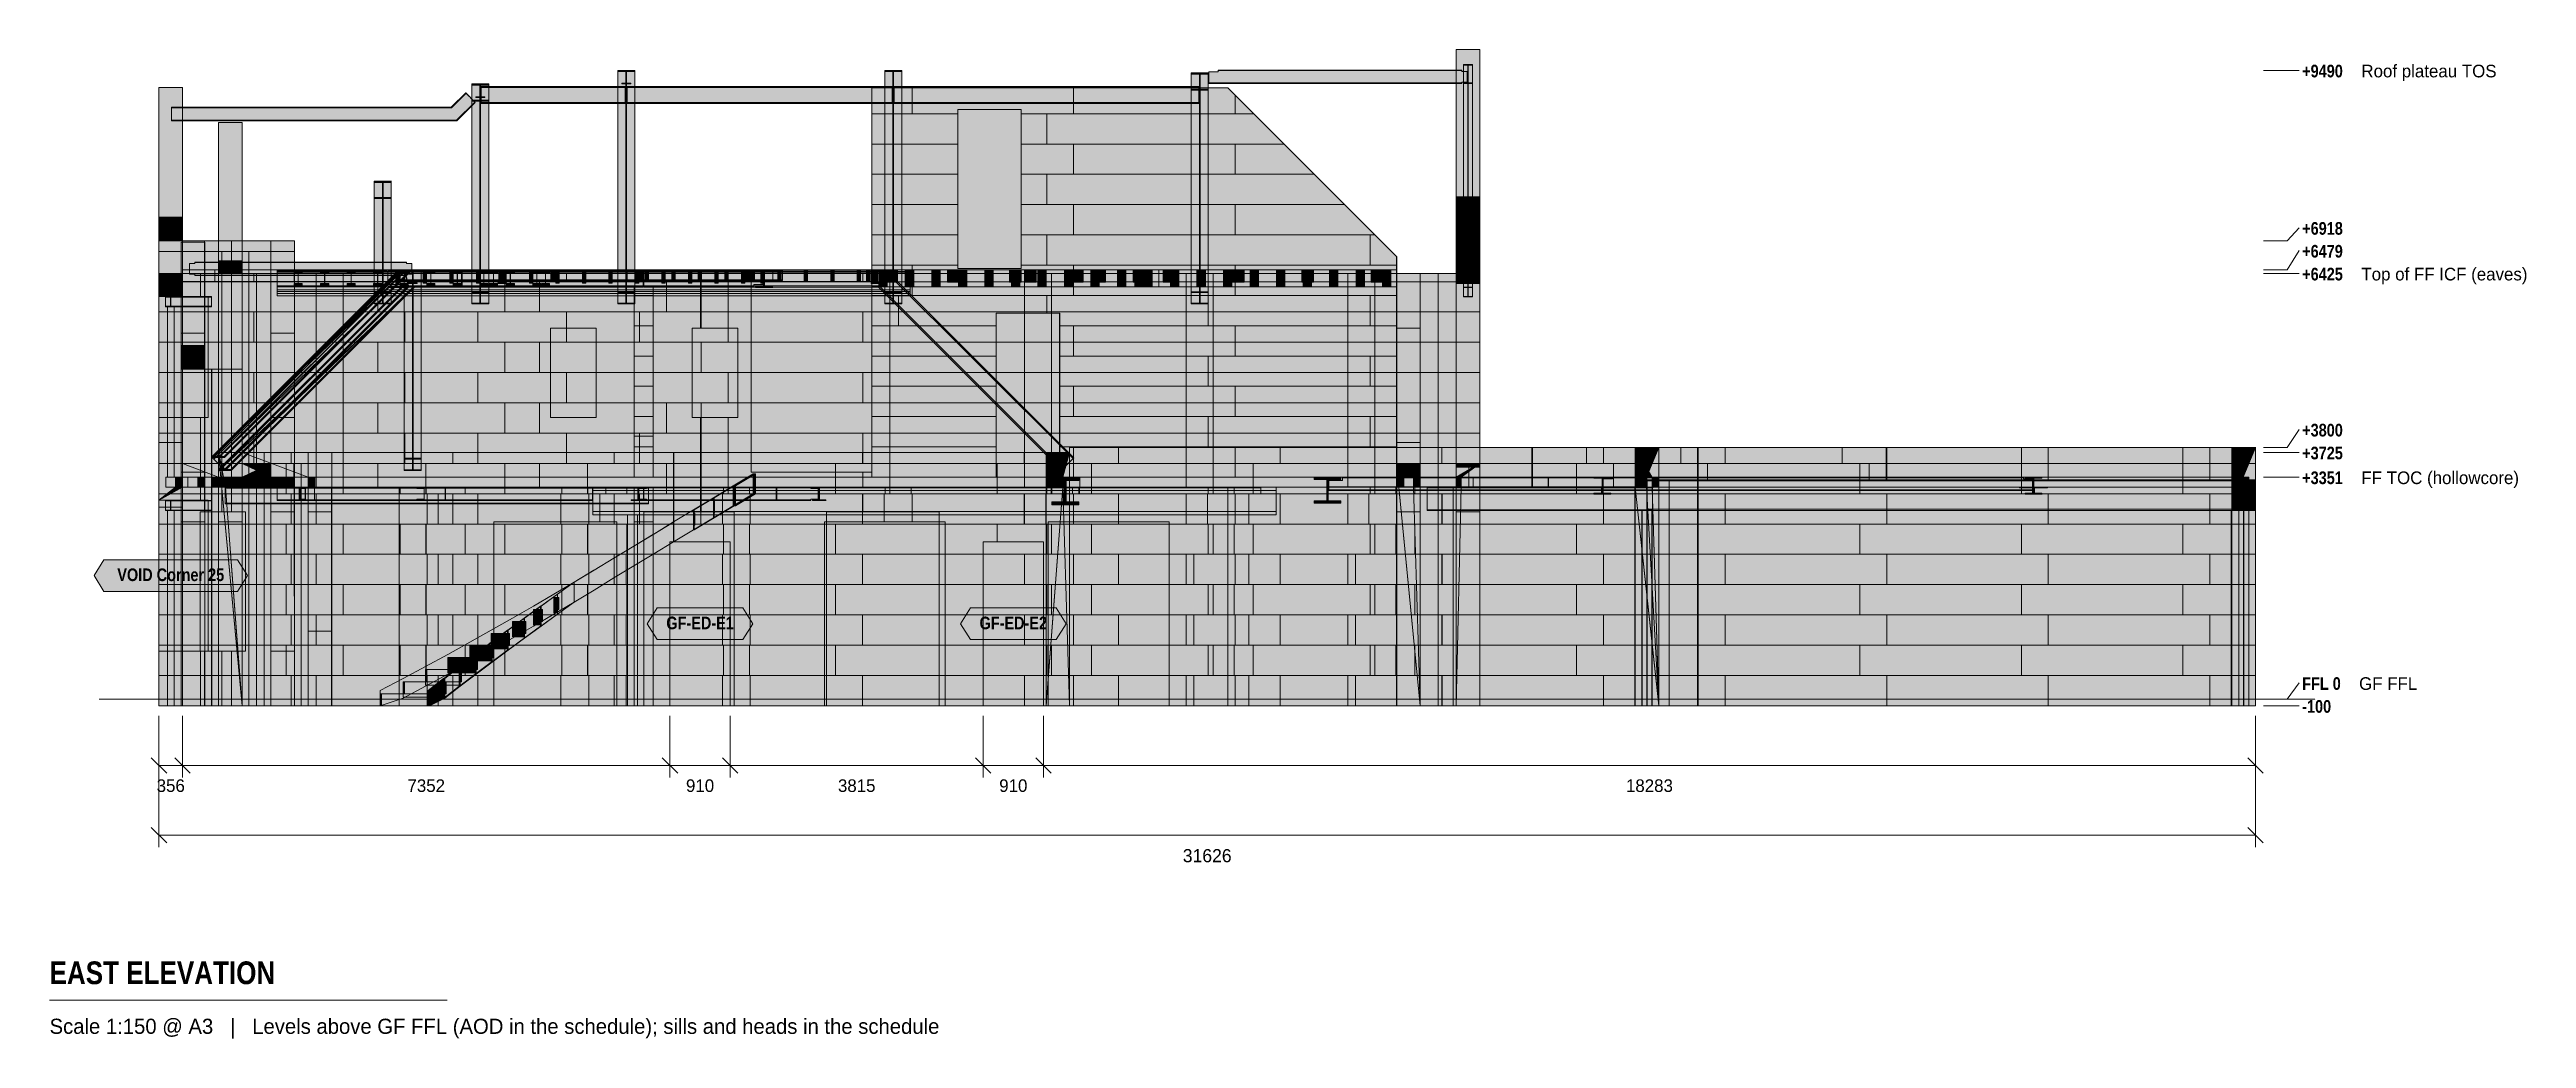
# Model space of a CAD drawing. Header units: millimetres. Extents: x -1685 to 35679, y -5122 to 9805.
import ezdxf
from ezdxf.enums import TextEntityAlignment as Align

# ---------------------------------------------------------------- set-up
doc = ezdxf.new("R2010")
doc.units = ezdxf.units.MM
doc.linetypes.add('DASHED', pattern=[1.524, 1.27, -0.254])
for name, color, linetype in [('FILL-C_8B9DC1', 7, 'Continuous'), ('FILL-C_91A3C9', 7, 'Continuous'), ('FILL-C_94A7CD', 7, 'Continuous'), ('FILL-C_95A8CE', 7, 'Continuous'), ('FILL-C_9CB0D8', 7, 'Continuous'), ('FILL-C_9EB2DB', 7, 'Continuous'), ('FILL-C_A6D0D0', 7, 'Continuous'), ('FILL-C_ABD6D6', 7, 'Continuous'), ('FILL-C_BFAC87', 7, 'Continuous'), ('FILL-C_C0AD88', 7, 'Continuous'), ('FILL-C_C1AE89', 7, 'Continuous'), ('FILL-C_C2AF8A', 7, 'Continuous'), ('FILL-C_C2B08A', 7, 'Continuous'), ('FILL-C_C3B08A', 7, 'Continuous'), ('FILL-C_C3B18B', 7, 'Continuous'), ('FILL-C_C4B18B', 7, 'Continuous'), ('FILL-C_C5B28C', 7, 'Continuous'), ('FILL-C_C6B38C', 7, 'Continuous'), ('FILL-C_C6B38D', 7, 'Continuous'), ('FILL-C_C7B48D', 7, 'Continuous'), ('FILL-C_C8B48E', 7, 'Continuous'), ('FILL-C_C8B58E', 7, 'Continuous'), ('FILL-C_C9B58E', 7, 'Continuous'), ('FILL-C_CAB68F', 7, 'Continuous'), ('FILL-C_CBB790', 7, 'Continuous'), ('FILL-C_CCB991', 7, 'Continuous'), ('FILL-C_CDB991', 7, 'Continuous'), ('FILL-C_CEBA92', 7, 'Continuous'), ('FILL-C_CFBB93', 7, 'Continuous'), ('FILL-C_D1BC94', 7, 'Continuous'), ('FILL-C_DEC89D', 7, 'Continuous'), ('FILL-EPS', 7, 'Continuous'), ('FILL-LIGHT', 7, 'Continuous'), ('FILL-TIMBER', 7, 'Continuous'), ('FILL-WHITE', 7, 'Continuous'), ('LINE-C_2E8C94', 7, 'Continuous'), ('LINE-C_337880', 7, 'Continuous'), ('LINE-INK', 7, 'Continuous'), ('LINE-STEEL', 7, 'Continuous'), ('LINE-STEEL-DASH', 7, 'DASHED'), ('LINE-TEAL_DK', 7, 'Continuous'), ('LINE-TEAL_DK-DASH', 7, 'DASHED'), ('LINE-TIMBER_DK', 7, 'Continuous'), ('TEXT-INK', 7, 'Continuous'), ('TEXT-STEEL', 7, 'Continuous'), ('TEXT-STEEL_GREY', 7, 'Continuous'), ('TEXT-TEAL_DK', 7, 'Continuous')]:
    doc.layers.add(name, color=color, linetype=linetype)
doc.styles.add('OpenSansCondensed-Bold', font='OpenSansCondensed-Bold.ttf')

msp = doc.modelspace()

# ---------------------------------------------------------------- texts
at = {"layer": 'TEXT-INK'}
for s, height, p in [('356', 190.5, (143, -1401)), ('7352', 190.5, (3997, -1401)), ('910', 190.5, (8128, -1401)), ('3815', 190.5, (10491, -1401)), ('910', 190.5, (12853, -1401)), ('18283', 190.5, (22449, -1401)), ('31626', 198.1, (15778, -2462))]:
    msp.add_text(s, height=height, dxfattribs=at).set_placement(p, align=Align.CENTER)
at = {"layer": 'TEXT-INK', "style": 'OpenSansCondensed-Bold'}
msp.add_text('EAST ELEVATION', height=342.9, dxfattribs=at).set_placement((-1685, -4302))
at = {"layer": 'TEXT-STEEL', "style": 'OpenSansCondensed-Bold'}
for s, p in [('+9490', (32296, 9385)), ('+6918', (32296, 7010)), ('+6479', (32296, 6665)), ('+6425', (32296, 6320)), ('+3800', (32296, 3965)), ('+3725', (32296, 3620)), ('+3351', (32296, 3246)), ('FFL 0', (32296, 140)), ('-100', (32296, -205))]:
    msp.add_text(s, height=190.5, dxfattribs=at).set_placement(p)
at = {"layer": 'TEXT-STEEL'}
for s, p in [('Roof plateau TOS', (33189, 9385)), ('Top of FF ICF (eaves)', (33189, 6320)), ('FF TOC (hollowcore)', (33189, 3246)), ('GF FFL', (33154, 140))]:
    msp.add_text(s, height=190.5, dxfattribs=at).set_placement(p)
at = {"layer": 'TEXT-STEEL_GREY'}
msp.add_text('Scale 1:150 @ A3   |   Levels above GF FFL (AOD in the schedule); sills and heads in the schedule', height=228.6, dxfattribs=at).set_placement((-1685, -5052))
at = {"layer": 'TEXT-TEAL_DK', "style": 'OpenSansCondensed-Bold'}
for s, p in [('VOID Corner 25', (143, 1782)), ('GF-ED-E1', (8128, 1055)), ('GF-ED-E2', (12853, 1055))]:
    msp.add_text(s, height=190.5, dxfattribs=at).set_placement(p, align=Align.CENTER)

# ---------------------------------------------------------------- hatches: boundary and pattern name
at = {"layer": 'FILL-C_8B9DC1', "true_color": 0x8b9dc1}
h = msp.add_hatch(color=256, dxfattribs=at)
h.dxf.hatch_style = 1
h.paths.add_polyline_path([(766, 3663), (3582, 6479), (3763, 6479), (3763, 6479), (3763, 6479), (3763, 6479), (947, 3663)])
h = msp.add_hatch(color=256, dxfattribs=at)
h.dxf.hatch_style = 1
h.paths.add_polyline_path([(3673, 6462), (860, 3649), (773, 3649)])
h = msp.add_hatch(color=256, dxfattribs=at)
h.dxf.hatch_style = 1
h.paths.add_polyline_path([(773, 3649), (3586, 6462), (3673, 6462)])
h = msp.add_hatch(color=256, dxfattribs=at)
h.dxf.hatch_style = 1
h.paths.add_polyline_path([(3767, 6462), (954, 3649), (867, 3649)])
h = msp.add_hatch(color=256, dxfattribs=at)
h.dxf.hatch_style = 1
h.paths.add_polyline_path([(867, 3649), (3680, 6462), (3767, 6462)])
h = msp.add_hatch(color=256, dxfattribs=at)
h.dxf.hatch_style = 1
h.paths.add_polyline_path([(865, 3465), (865, 3465), (3637, 6236), (3723, 6236), (3723, 6236), (952, 3465), (865, 3465)])
h = msp.add_hatch(color=256, dxfattribs=at)
h.dxf.hatch_style = 1
h.paths.add_polyline_path([(872, 3451), (3822, 6219), (1054, 3451)])
h = msp.add_hatch(color=256, dxfattribs=at)
h.dxf.hatch_style = 1
h.paths.add_polyline_path([(872, 3451), (3640, 6219), (3822, 6219)])
h = msp.add_hatch(color=256, dxfattribs=at)
h.dxf.hatch_style = 1
h.paths.add_polyline_path([(3818, 6236), (1047, 3465), (960, 3465)])
h = msp.add_hatch(color=256, dxfattribs=at)
h.dxf.hatch_style = 1
h.paths.add_polyline_path([(960, 3465), (3731, 6236), (3818, 6236)])
at = {"layer": 'FILL-C_91A3C9', "true_color": 0x91a3c9}
h = msp.add_hatch(color=256, dxfattribs=at)
h.dxf.hatch_style = 1
h.paths.add_polyline_path([(765, 3663), (765, 3663), (765, 3663), (765, 3663), (766, 3663)])
h = msp.add_hatch(color=256, dxfattribs=at)
h.dxf.hatch_style = 1
h.paths.add_polyline_path([(766, 3663), (947, 3663), (954, 3649), (867, 3649), (960, 3465), (952, 3465), (860, 3649), (773, 3649)])
h = msp.add_hatch(color=256, dxfattribs=at)
h.dxf.hatch_style = 1
h.paths.add_polyline_path([(872, 3451), (865, 3465), (960, 3465), (960, 3465), (960, 3465), (961, 3465), (961, 3465), (1054, 3451), (872, 3451)])
h = msp.add_hatch(color=256, dxfattribs=at)
h.dxf.hatch_style = 1
h.paths.add_polyline_path([(871, 3450), (871, 3450), (871, 3450)])
h = msp.add_hatch(color=256, dxfattribs=at)
h.dxf.hatch_style = 1
h.paths.add_polyline_path([(960, 3465), (1047, 3465), (1054, 3451)])
at = {"layer": 'FILL-C_94A7CD', "true_color": 0x94a7cd}
h = msp.add_hatch(color=256, dxfattribs=at)
h.dxf.hatch_style = 1
h.paths.add_polyline_path([(3582, 6479), (3672, 6479), (3763, 6479), (3763, 6479), (3763, 6479), (3765, 6479), (3765, 6479), (3763, 6479), (3767, 6462), (3680, 6462), (3680, 6462), (3715, 6469), (3715, 6470), (3673, 6462), (3673, 6462), (3586, 6462), (3586, 6462), (3585, 6462), (3586, 6462), (3582, 6479), (3582, 6479)])
h = msp.add_hatch(color=256, dxfattribs=at)
h.dxf.hatch_style = 1
h.paths.add_polyline_path([(3673, 6462), (3680, 6463), (3763, 6479), (3680, 6462), (3731, 6236), (3723, 6236), (3723, 6236), (3723, 6236), (3673, 6462)])
h = msp.add_hatch(color=256, dxfattribs=at)
h.dxf.hatch_style = 1
h.paths.add_polyline_path([(3680, 6462), (3680, 6462), (3680, 6460), (3731, 6236), (3723, 6236), (3673, 6462)])
h = msp.add_hatch(color=256, dxfattribs=at)
h.dxf.hatch_style = 1
h.paths.add_polyline_path([(3637, 6236), (3731, 6236), (3731, 6236), (3818, 6236), (3818, 6236), (3818, 6236), (3818, 6236), (3818, 6236), (3822, 6219), (3731, 6219), (3640, 6219), (3640, 6219), (3640, 6219), (3639, 6219), (3640, 6219), (3639, 6224), (3637, 6236), (3637, 6236)])
at = {"layer": 'FILL-C_95A8CE', "true_color": 0x95a8ce}
h = msp.add_hatch(color=256, dxfattribs=at)
h.dxf.hatch_style = 1
h.paths.add_polyline_path([(6887, 9490), (7143, 9490), (7143, 6149), (7143, 6149), (6887, 6149), (6887, 9490)])
h = msp.add_hatch(color=256, dxfattribs=at)
h.dxf.hatch_style = 1
h.paths.add_polyline_path([(6887, 9490), (7143, 9490), (7143, 6149), (7143, 6149), (6887, 6149), (6887, 9490)])
h = msp.add_hatch(color=256, dxfattribs=at)
h.dxf.hatch_style = 1
h.paths.add_polyline_path([(6887, 9473), (7010, 9473), (7010, 6137), (7010, 6137), (6887, 6137), (6887, 9473)])
h = msp.add_hatch(color=256, dxfattribs=at)
h.dxf.hatch_style = 1
h.paths.add_polyline_path([(6887, 9473), (7010, 9473), (7010, 6137), (7010, 6137), (6887, 6137), (6887, 9473)])
h = msp.add_hatch(color=256, dxfattribs=at)
h.dxf.hatch_style = 1
h.paths.add_polyline_path([(7020, 9473), (7143, 9473), (7143, 6137), (7143, 6137), (7020, 6137), (7020, 9473)])
h = msp.add_hatch(color=256, dxfattribs=at)
h.dxf.hatch_style = 1
h.paths.add_polyline_path([(7020, 9473), (7143, 9473), (7143, 6137), (7143, 6137), (7020, 6137), (7020, 9473)])
h = msp.add_hatch(color=256, dxfattribs=at)
h.dxf.hatch_style = 1
h.paths.add_polyline_path([(10913, 9490), (11169, 9490), (11169, 6149), (11169, 6149), (10913, 6149), (10913, 9490)])
h = msp.add_hatch(color=256, dxfattribs=at)
h.dxf.hatch_style = 1
h.paths.add_polyline_path([(10913, 9490), (11169, 9490), (11169, 6149), (11169, 6149), (10913, 6149), (10913, 9490)])
h = msp.add_hatch(color=256, dxfattribs=at)
h.dxf.hatch_style = 1
h.paths.add_polyline_path([(10913, 9473), (11036, 9473), (11036, 6137), (11036, 6137), (10913, 6137), (10913, 9473)])
h = msp.add_hatch(color=256, dxfattribs=at)
h.dxf.hatch_style = 1
h.paths.add_polyline_path([(10913, 9473), (11036, 9473), (11036, 6137), (11036, 6137), (10913, 6137), (10913, 9473)])
h = msp.add_hatch(color=256, dxfattribs=at)
h.dxf.hatch_style = 1
h.paths.add_polyline_path([(11046, 9473), (11169, 9473), (11169, 6137), (11169, 6137), (11046, 6137), (11046, 9473)])
h = msp.add_hatch(color=256, dxfattribs=at)
h.dxf.hatch_style = 1
h.paths.add_polyline_path([(11046, 9473), (11169, 9473), (11169, 6137), (11169, 6137), (11046, 6137), (11046, 9473)])
h = msp.add_hatch(color=256, dxfattribs=at)
h.dxf.hatch_style = 1
h.paths.add_polyline_path([(15538, 9452), (15538, 9452), (15538, 9452), (15794, 9452), (15794, 6149), (15794, 6149), (15794, 6149), (15794, 6149), (15538, 6149), (15538, 9452)])
h = msp.add_hatch(color=256, dxfattribs=at)
h.dxf.hatch_style = 1
h.paths.add_polyline_path([(15538, 6149), (15538, 6149), (15538, 6149), (15538, 9452), (15794, 9452), (15794, 9452), (15794, 9452), (15794, 9452), (15794, 6149), (15538, 6149)])
h = msp.add_hatch(color=256, dxfattribs=at)
h.dxf.hatch_style = 1
h.paths.add_polyline_path([(15538, 6137), (15538, 6137), (15538, 9435), (15661, 9435), (15661, 9435), (15661, 6137)])
h = msp.add_hatch(color=256, dxfattribs=at)
h.dxf.hatch_style = 1
h.paths.add_polyline_path([(15538, 9435), (15661, 9435), (15661, 6137), (15661, 6137), (15538, 6137), (15538, 9435)])
h = msp.add_hatch(color=256, dxfattribs=at)
h.dxf.hatch_style = 1
h.paths.add_polyline_path([(15671, 6137), (15671, 6137), (15671, 9435), (15794, 9435), (15794, 9435), (15794, 6137)])
h = msp.add_hatch(color=256, dxfattribs=at)
h.dxf.hatch_style = 1
h.paths.add_polyline_path([(15671, 9435), (15794, 9435), (15794, 6137), (15794, 6137), (15671, 6137), (15671, 9435)])
h = msp.add_hatch(color=256, dxfattribs=at)
h.dxf.hatch_style = 1
h.paths.add_polyline_path([(19646, 9579), (19780, 9579), (19780, 6572), (19646, 6572)])
h = msp.add_hatch(color=256, dxfattribs=at)
h.dxf.hatch_style = 1
h.paths.add_polyline_path([(19646, 9579), (19780, 9579), (19780, 6216), (19646, 6216)])
h = msp.add_hatch(color=256, dxfattribs=at)
h.dxf.hatch_style = 1
h.paths.add_polyline_path([(19646, 9568), (19710, 9568), (19710, 6567), (19710, 6567), (19646, 6567), (19646, 9568)])
h = msp.add_hatch(color=256, dxfattribs=at)
h.dxf.hatch_style = 1
h.paths.add_polyline_path([(19646, 6211), (19646, 9568), (19710, 9568), (19710, 6211)])
h = msp.add_hatch(color=256, dxfattribs=at)
h.dxf.hatch_style = 1
h.paths.add_polyline_path([(19716, 9568), (19780, 9568), (19780, 6567), (19780, 6567), (19716, 6567), (19716, 9568)])
h = msp.add_hatch(color=256, dxfattribs=at)
h.dxf.hatch_style = 1
h.paths.add_polyline_path([(19716, 6211), (19716, 9568), (19780, 9568), (19780, 6211)])
h = msp.add_hatch(color=256, dxfattribs=at)
h.dxf.hatch_style = 1
h.paths.add_polyline_path([(4684, 6149), (4684, 9286), (4940, 9286), (4940, 6149)])
h = msp.add_hatch(color=256, dxfattribs=at)
h.dxf.hatch_style = 1
h.paths.add_polyline_path([(4684, 9286), (4940, 9286), (4940, 6149), (4684, 6149)])
h = msp.add_hatch(color=256, dxfattribs=at)
h.dxf.hatch_style = 1
h.paths.add_polyline_path([(4684, 9269), (4807, 9269), (4807, 6137), (4807, 6137), (4684, 6137), (4684, 9269)])
h = msp.add_hatch(color=256, dxfattribs=at)
h.dxf.hatch_style = 1
h.paths.add_polyline_path([(4684, 9269), (4807, 9269), (4807, 6137), (4807, 6137), (4684, 6137), (4684, 9269)])
h = msp.add_hatch(color=256, dxfattribs=at)
h.dxf.hatch_style = 1
h.paths.add_polyline_path([(4684, 5977), (4684, 5977), (4684, 9043), (4807, 9043), (4807, 9043), (4807, 5977)])
h = msp.add_hatch(color=256, dxfattribs=at)
h.dxf.hatch_style = 1
h.paths.add_polyline_path([(4684, 9043), (4807, 9043), (4807, 5977), (4807, 5977), (4684, 5977), (4684, 9043)])
h = msp.add_hatch(color=256, dxfattribs=at)
h.dxf.hatch_style = 1
h.paths.add_polyline_path([(4684, 5965), (4684, 5965), (4684, 5965), (4684, 9026), (4940, 9026), (4940, 9026), (4940, 9026), (4940, 9026), (4940, 5965), (4684, 5965)])
h = msp.add_hatch(color=256, dxfattribs=at)
h.dxf.hatch_style = 1
h.paths.add_polyline_path([(4684, 5965), (4684, 5965), (4684, 5965), (4684, 9026), (4940, 9026), (4940, 9026), (4940, 9026), (4940, 9026), (4940, 5965), (4684, 5965)])
h = msp.add_hatch(color=256, dxfattribs=at)
h.dxf.hatch_style = 1
h.paths.add_polyline_path([(4817, 9269), (4940, 9269), (4940, 6137), (4940, 6137), (4817, 6137), (4817, 9269)])
h = msp.add_hatch(color=256, dxfattribs=at)
h.dxf.hatch_style = 1
h.paths.add_polyline_path([(4817, 9269), (4940, 9269), (4940, 6137), (4940, 6137), (4817, 6137), (4817, 9269)])
h = msp.add_hatch(color=256, dxfattribs=at)
h.dxf.hatch_style = 1
h.paths.add_polyline_path([(4817, 5977), (4817, 5977), (4817, 9043), (4940, 9043), (4940, 9043), (4940, 5977)])
h = msp.add_hatch(color=256, dxfattribs=at)
h.dxf.hatch_style = 1
h.paths.add_polyline_path([(4817, 9043), (4940, 9043), (4940, 5977), (4940, 5977), (4817, 5977), (4817, 9043)])
h = msp.add_hatch(color=256, dxfattribs=at)
h.dxf.hatch_style = 1
h.paths.add_polyline_path([(6887, 9247), (7010, 9247), (7010, 5977), (6887, 5977)])
h = msp.add_hatch(color=256, dxfattribs=at)
h.dxf.hatch_style = 1
h.paths.add_polyline_path([(6887, 9247), (7010, 9247), (7010, 5977), (6887, 5977)])
h = msp.add_hatch(color=256, dxfattribs=at)
h.dxf.hatch_style = 1
h.paths.add_polyline_path([(6887, 5965), (6887, 5965), (6887, 5965), (6887, 9230), (7143, 9230), (7143, 5965), (6887, 5965)])
h = msp.add_hatch(color=256, dxfattribs=at)
h.dxf.hatch_style = 1
h.paths.add_polyline_path([(6887, 9230), (7143, 9230), (7143, 5965), (7143, 5965), (7143, 5965), (7143, 5965), (6887, 5965)])
h = msp.add_hatch(color=256, dxfattribs=at)
h.dxf.hatch_style = 1
h.paths.add_polyline_path([(7020, 9247), (7143, 9247), (7143, 5977), (7020, 5977)])
h = msp.add_hatch(color=256, dxfattribs=at)
h.dxf.hatch_style = 1
h.paths.add_polyline_path([(7020, 9247), (7143, 9247), (7143, 5977), (7020, 5977)])
h = msp.add_hatch(color=256, dxfattribs=at)
h.dxf.hatch_style = 1
h.paths.add_polyline_path([(10913, 9247), (10913, 9247), (10913, 9247), (10913, 9247), (11036, 9247), (11036, 5977), (11036, 5977), (11036, 5977), (11036, 5977), (10913, 5977)])
h = msp.add_hatch(color=256, dxfattribs=at)
h.dxf.hatch_style = 1
h.paths.add_polyline_path([(10913, 9247), (10913, 9247), (10913, 9247), (10913, 9247), (11036, 9247), (11036, 5977), (11036, 5977), (11036, 5977), (11036, 5977), (10913, 5977)])
h = msp.add_hatch(color=256, dxfattribs=at)
h.dxf.hatch_style = 1
h.paths.add_polyline_path([(10913, 5965), (10913, 9230), (11169, 9230), (11169, 5965)])
h = msp.add_hatch(color=256, dxfattribs=at)
h.dxf.hatch_style = 1
h.paths.add_polyline_path([(10913, 9230), (11169, 9230), (11169, 5965), (10913, 5965)])
h = msp.add_hatch(color=256, dxfattribs=at)
h.dxf.hatch_style = 1
h.paths.add_polyline_path([(11046, 9247), (11046, 9247), (11046, 9247), (11046, 9247), (11169, 9247), (11169, 5977), (11169, 5977), (11169, 5977), (11169, 5977), (11046, 5977)])
h = msp.add_hatch(color=256, dxfattribs=at)
h.dxf.hatch_style = 1
h.paths.add_polyline_path([(11046, 9247), (11046, 9247), (11046, 9247), (11046, 9247), (11169, 9247), (11169, 5977), (11169, 5977), (11169, 5977), (11169, 5977), (11046, 5977)])
h = msp.add_hatch(color=256, dxfattribs=at)
h.dxf.hatch_style = 1
h.paths.add_polyline_path([(15538, 9209), (15661, 9209), (15661, 5977), (15661, 5977), (15538, 5977), (15538, 9209)])
h = msp.add_hatch(color=256, dxfattribs=at)
h.dxf.hatch_style = 1
h.paths.add_polyline_path([(15538, 5977), (15538, 5977), (15538, 9209), (15661, 9209), (15661, 9209), (15661, 5977)])
h = msp.add_hatch(color=256, dxfattribs=at)
h.dxf.hatch_style = 1
h.paths.add_polyline_path([(15538, 5965), (15538, 5965), (15538, 5965), (15538, 9192), (15794, 9192), (15794, 9192), (15794, 9192), (15794, 9192), (15794, 5965), (15538, 5965)])
h = msp.add_hatch(color=256, dxfattribs=at)
h.dxf.hatch_style = 1
h.paths.add_polyline_path([(15538, 9192), (15538, 9192), (15538, 9192), (15538, 9192), (15794, 9192), (15794, 5965), (15794, 5965), (15794, 5965), (15794, 5965), (15538, 5965)])
h = msp.add_hatch(color=256, dxfattribs=at)
h.dxf.hatch_style = 1
h.paths.add_polyline_path([(15671, 9209), (15794, 9209), (15794, 5977), (15794, 5977), (15671, 5977), (15671, 9209)])
h = msp.add_hatch(color=256, dxfattribs=at)
h.dxf.hatch_style = 1
h.paths.add_polyline_path([(15671, 5977), (15671, 5977), (15671, 9209), (15794, 9209), (15794, 9209), (15794, 5977)])
h = msp.add_hatch(color=256, dxfattribs=at)
h.dxf.hatch_style = 1
h.paths.add_polyline_path([(19646, 6434), (19646, 9303), (19710, 9303), (19710, 6434)])
h = msp.add_hatch(color=256, dxfattribs=at)
h.dxf.hatch_style = 1
h.paths.add_polyline_path([(19646, 6078), (19646, 6078), (19646, 9303), (19710, 9303), (19710, 9303), (19710, 6078)])
h = msp.add_hatch(color=256, dxfattribs=at)
h.dxf.hatch_style = 1
h.paths.add_polyline_path([(19646, 6429), (19646, 6429), (19646, 9292), (19780, 9292), (19780, 9292), (19780, 6429)])
h = msp.add_hatch(color=256, dxfattribs=at)
h.dxf.hatch_style = 1
h.paths.add_polyline_path([(19646, 6073), (19646, 9292), (19780, 9292), (19780, 6073)])
h = msp.add_hatch(color=256, dxfattribs=at)
h.dxf.hatch_style = 1
h.paths.add_polyline_path([(19716, 6434), (19716, 9303), (19780, 9303), (19780, 6434)])
h = msp.add_hatch(color=256, dxfattribs=at)
h.dxf.hatch_style = 1
h.paths.add_polyline_path([(19716, 6078), (19716, 6078), (19716, 9303), (19780, 9303), (19780, 9303), (19780, 6078)])
h = msp.add_hatch(color=256, dxfattribs=at)
h.dxf.hatch_style = 1
h.paths.add_polyline_path([(3214, 7816), (3470, 7816), (3470, 6149), (3214, 6149)])
h = msp.add_hatch(color=256, dxfattribs=at)
h.dxf.hatch_style = 1
h.paths.add_polyline_path([(3214, 7816), (3470, 7816), (3470, 6149), (3214, 6149)])
h = msp.add_hatch(color=256, dxfattribs=at)
h.dxf.hatch_style = 1
h.paths.add_polyline_path([(3214, 7799), (3337, 7799), (3337, 6137), (3214, 6137)])
h = msp.add_hatch(color=256, dxfattribs=at)
h.dxf.hatch_style = 1
h.paths.add_polyline_path([(3214, 7799), (3337, 7799), (3337, 6137), (3214, 6137)])
h = msp.add_hatch(color=256, dxfattribs=at)
h.dxf.hatch_style = 1
h.paths.add_polyline_path([(3214, 5977), (3214, 5977), (3214, 7573), (3337, 7573), (3337, 7573), (3337, 5977)])
h = msp.add_hatch(color=256, dxfattribs=at)
h.dxf.hatch_style = 1
h.paths.add_polyline_path([(3214, 5977), (3214, 5977), (3214, 7573), (3337, 7573), (3337, 7573), (3337, 5977)])
h = msp.add_hatch(color=256, dxfattribs=at)
h.dxf.hatch_style = 1
h.paths.add_polyline_path([(3214, 5965), (3214, 7556), (3470, 7556), (3470, 5965)])
h = msp.add_hatch(color=256, dxfattribs=at)
h.dxf.hatch_style = 1
h.paths.add_polyline_path([(3214, 7556), (3470, 7556), (3470, 5965), (3214, 5965)])
h = msp.add_hatch(color=256, dxfattribs=at)
h.dxf.hatch_style = 1
h.paths.add_polyline_path([(3347, 7799), (3470, 7799), (3470, 6137), (3347, 6137)])
h = msp.add_hatch(color=256, dxfattribs=at)
h.dxf.hatch_style = 1
h.paths.add_polyline_path([(3347, 7799), (3470, 7799), (3470, 6137), (3347, 6137)])
h = msp.add_hatch(color=256, dxfattribs=at)
h.dxf.hatch_style = 1
h.paths.add_polyline_path([(3347, 5977), (3347, 5977), (3347, 7573), (3470, 7573), (3470, 7573), (3470, 5977)])
h = msp.add_hatch(color=256, dxfattribs=at)
h.dxf.hatch_style = 1
h.paths.add_polyline_path([(3347, 5977), (3347, 5977), (3347, 7573), (3470, 7573), (3470, 7573), (3470, 5977)])
h = msp.add_hatch(color=256, dxfattribs=at)
h.dxf.hatch_style = 1
h.paths.add_polyline_path([(766, 3663), (766, 3663), (3582, 6479), (3586, 6462), (3586, 6462), (3586, 6462), (773, 3649)])
h = msp.add_hatch(color=256, dxfattribs=at)
h.dxf.hatch_style = 1
h.paths.add_polyline_path([(952, 3465), (952, 3465), (860, 3649), (3673, 6462), (3673, 6462), (3673, 6462), (3673, 6462), (3723, 6236), (952, 3465), (952, 3465)])
h = msp.add_hatch(color=256, dxfattribs=at)
h.dxf.hatch_style = 1
h.paths.add_polyline_path([(960, 3465), (867, 3649), (3680, 6462), (3680, 6462), (3680, 6462), (3680, 6462), (3731, 6236), (960, 3465), (960, 3465)])
h = msp.add_hatch(color=256, dxfattribs=at)
h.dxf.hatch_style = 1
h.paths.add_polyline_path([(947, 3663), (947, 3663), (3763, 6479), (3767, 6462), (954, 3649)])
h = msp.add_hatch(color=256, dxfattribs=at)
h.dxf.hatch_style = 1
h.paths.add_polyline_path([(4442, 6479), (3586, 6462), (3582, 6479)])
h = msp.add_hatch(color=256, dxfattribs=at)
h.dxf.hatch_style = 1
h.paths.add_polyline_path([(3586, 6462), (4442, 6479), (4442, 6462)])
h = msp.add_hatch(color=256, dxfattribs=at)
h.dxf.hatch_style = 1
h.paths.add_polyline_path([(3665, 3635), (3665, 3635), (3665, 6479), (3921, 6479), (3921, 6479), (3921, 3635)])
h = msp.add_hatch(color=256, dxfattribs=at)
h.dxf.hatch_style = 1
h.paths.add_polyline_path([(3665, 3623), (3665, 6462), (3788, 6462), (3788, 3623)])
h = msp.add_hatch(color=256, dxfattribs=at)
h.dxf.hatch_style = 1
h.paths.add_polyline_path([(3723, 6236), (3673, 6462), (4529, 6462), (4529, 6236)])
h = msp.add_hatch(color=256, dxfattribs=at)
h.dxf.hatch_style = 1
h.paths.add_polyline_path([(3731, 6236), (3680, 6462), (4537, 6462), (4537, 6236)])
h = msp.add_hatch(color=256, dxfattribs=at)
h.dxf.hatch_style = 1
h.paths.add_polyline_path([(3763, 6479), (4624, 6479), (3767, 6462)])
h = msp.add_hatch(color=256, dxfattribs=at)
h.dxf.hatch_style = 1
h.paths.add_polyline_path([(3767, 6462), (4624, 6479), (4624, 6462)])
h = msp.add_hatch(color=256, dxfattribs=at)
h.dxf.hatch_style = 1
h.paths.add_polyline_path([(3798, 3623), (3798, 6462), (3921, 6462), (3921, 3623)])
h = msp.add_hatch(color=256, dxfattribs=at)
h.dxf.hatch_style = 1
h.paths.add_polyline_path([(4442, 6479), (4624, 6462), (4537, 6462)])
h = msp.add_hatch(color=256, dxfattribs=at)
h.dxf.hatch_style = 1
h.paths.add_polyline_path([(4442, 6479), (4442, 6479), (4624, 6479), (4624, 6462), (4448, 6478), (4448, 6478), (4529, 6462), (4442, 6462)])
h = msp.add_hatch(color=256, dxfattribs=at)
h.dxf.hatch_style = 1
h.paths.add_polyline_path([(4529, 6462), (4537, 6462), (4537, 6236), (4537, 6236), (4529, 6236), (4529, 6462)])
h = msp.add_hatch(color=256, dxfattribs=at)
h.dxf.hatch_style = 1
h.paths.add_polyline_path([(19646, 6434), (19710, 6434), (19710, 6567), (19646, 6567), (19646, 6572), (19646, 6572), (19780, 6572), (19780, 6572), (19780, 6572), (19780, 6567), (19716, 6567), (19716, 6434), (19780, 6434), (19780, 6429), (19781, 6429), (19781, 6429), (19781, 6429), (19780, 6429), (19780, 6429), (19646, 6429)])
h = msp.add_hatch(color=256, dxfattribs=at)
h.dxf.hatch_style = 1
h.paths.add_polyline_path([(3637, 6236), (872, 3451), (865, 3465)])
h = msp.add_hatch(color=256, dxfattribs=at)
h.dxf.hatch_style = 1
h.paths.add_polyline_path([(872, 3451), (3637, 6236), (3640, 6219)])
h = msp.add_hatch(color=256, dxfattribs=at)
h.dxf.hatch_style = 1
h.paths.add_polyline_path([(1054, 3451), (1047, 3465), (3818, 6236)])
h = msp.add_hatch(color=256, dxfattribs=at)
h.dxf.hatch_style = 1
h.paths.add_polyline_path([(1054, 3451), (3818, 6236), (3822, 6219)])
h = msp.add_hatch(color=256, dxfattribs=at)
h.dxf.hatch_style = 1
h.paths.add_polyline_path([(3212, 6149), (3212, 6149), (3212, 6149), (3213, 6149), (3214, 6149), (3470, 6149), (3470, 6137), (3347, 6137), (3347, 5977), (3470, 5977), (3470, 5965), (3214, 5965), (3214, 5977), (3337, 5977), (3337, 6137), (3214, 6137), (3214, 6149)])
h = msp.add_hatch(color=256, dxfattribs=at)
h.dxf.hatch_style = 1
h.paths.add_polyline_path([(3214, 5965), (3214, 5977), (3337, 5977), (3337, 6137), (3214, 6137), (3214, 6149), (3470, 6149), (3470, 6137), (3347, 6137), (3347, 5977), (3470, 5977), (3470, 5965), (3214, 5965)])
h = msp.add_hatch(color=256, dxfattribs=at)
h.dxf.hatch_style = 1
h.paths.add_polyline_path([(3640, 6219), (3637, 6236), (4442, 6236), (4442, 6219), (3640, 6219)])
h = msp.add_hatch(color=256, dxfattribs=at)
h.dxf.hatch_style = 1
h.paths.add_polyline_path([(3665, 3463), (3665, 3463), (3665, 3463), (3665, 6236), (3788, 6236), (3788, 6236), (3788, 3463), (3665, 3463)])
h = msp.add_hatch(color=256, dxfattribs=at)
h.dxf.hatch_style = 1
h.paths.add_polyline_path([(3665, 6219), (3921, 6219), (3921, 3451), (3921, 3451), (3665, 3451), (3665, 6219)])
h = msp.add_hatch(color=256, dxfattribs=at)
h.dxf.hatch_style = 1
h.paths.add_polyline_path([(3798, 3463), (3798, 3463), (3798, 3463), (3798, 6236), (3921, 6236), (3921, 6236), (3921, 3463), (3798, 3463)])
h = msp.add_hatch(color=256, dxfattribs=at)
h.dxf.hatch_style = 1
h.paths.add_polyline_path([(3818, 6236), (4624, 6236), (3822, 6219)])
h = msp.add_hatch(color=256, dxfattribs=at)
h.dxf.hatch_style = 1
h.paths.add_polyline_path([(3822, 6219), (4624, 6236), (4624, 6219)])
h = msp.add_hatch(color=256, dxfattribs=at)
h.dxf.hatch_style = 1
h.paths.add_polyline_path([(4442, 6236), (4624, 6236), (4624, 6219), (4442, 6219)])
h = msp.add_hatch(color=256, dxfattribs=at)
h.dxf.hatch_style = 1
h.paths.add_polyline_path([(4682, 6149), (4683, 6149), (4684, 6149), (4940, 6149), (4940, 6137), (4817, 6137), (4817, 5977), (4940, 5977), (4940, 5965), (4684, 5965), (4684, 5977), (4807, 5977), (4807, 6137), (4684, 6137), (4684, 6149), (4682, 6149), (4682, 6149), (4682, 6149)])
h = msp.add_hatch(color=256, dxfattribs=at)
h.dxf.hatch_style = 1
h.paths.add_polyline_path([(4684, 6149), (4940, 6149), (4940, 6137), (4817, 6137), (4817, 5977), (4940, 5977), (4940, 5965), (4942, 5965), (4942, 5965), (4942, 5965), (4942, 5965), (4941, 5965), (4940, 5965), (4684, 5965), (4684, 5977), (4807, 5977), (4807, 6137), (4684, 6137)])
h = msp.add_hatch(color=256, dxfattribs=at)
h.dxf.hatch_style = 1
h.paths.add_polyline_path([(6887, 6149), (7143, 6149), (7143, 6137), (7020, 6137), (7020, 5977), (7143, 5977), (7143, 5965), (7145, 5965), (7145, 5965), (7145, 5965), (7145, 5965), (7144, 5965), (7143, 5965), (6887, 5965), (6887, 5977), (7010, 5977), (7010, 6137), (6887, 6137)])
h = msp.add_hatch(color=256, dxfattribs=at)
h.dxf.hatch_style = 1
h.paths.add_polyline_path([(6887, 5965), (6887, 5977), (7010, 5977), (7010, 6137), (6887, 6137), (6887, 6149), (7143, 6149), (7143, 6137), (7020, 6137), (7020, 5977), (7143, 5977), (7143, 5965)])
h = msp.add_hatch(color=256, dxfattribs=at)
h.dxf.hatch_style = 1
h.paths.add_polyline_path([(7143, 6149), (7145, 6149), (7145, 6149), (7145, 6149), (7145, 6149)])
h = msp.add_hatch(color=256, dxfattribs=at)
h.dxf.hatch_style = 1
h.paths.add_polyline_path([(10913, 6149), (11169, 6149), (11169, 6137), (11046, 6137), (11046, 5977), (11169, 5977), (11169, 5965), (11171, 5965), (11171, 5965), (11171, 5965), (11171, 5965), (11171, 5965), (11170, 5965), (11169, 5965), (10913, 5965), (10913, 5977), (11036, 5977), (11036, 6137), (10913, 6137)])
h = msp.add_hatch(color=256, dxfattribs=at)
h.dxf.hatch_style = 1
h.paths.add_polyline_path([(10913, 5965), (10913, 5977), (11036, 5977), (11036, 6137), (10913, 6137), (10913, 6149), (11169, 6149), (11169, 6137), (11046, 6137), (11046, 5977), (11169, 5977), (11169, 5965)])
h = msp.add_hatch(color=256, dxfattribs=at)
h.dxf.hatch_style = 1
h.paths.add_polyline_path([(11169, 6149), (11171, 6149), (11171, 6149), (11171, 6149), (11171, 6149), (11171, 6149)])
h = msp.add_hatch(color=256, dxfattribs=at)
h.dxf.hatch_style = 1
h.paths.add_polyline_path([(15536, 6149), (15537, 6149), (15538, 6149), (15794, 6149), (15794, 6137), (15671, 6137), (15671, 5977), (15794, 5977), (15794, 5965), (15538, 5965), (15538, 5977), (15661, 5977), (15661, 6137), (15538, 6137), (15538, 6149), (15536, 6149), (15536, 6149)])
h = msp.add_hatch(color=256, dxfattribs=at)
h.dxf.hatch_style = 1
h.paths.add_polyline_path([(15538, 5965), (15538, 5977), (15661, 5977), (15661, 6137), (15538, 6137), (15538, 6149), (15794, 6149), (15794, 6137), (15671, 6137), (15671, 5977), (15794, 5977), (15794, 5965), (15538, 5965)])
h = msp.add_hatch(color=256, dxfattribs=at)
h.dxf.hatch_style = 1
h.paths.add_polyline_path([(19645, 6217), (19645, 6217), (19645, 6217), (19646, 6217), (19646, 6216), (19780, 6216), (19780, 6211), (19716, 6211), (19716, 6078), (19780, 6078), (19780, 6073), (19646, 6073), (19646, 6078), (19710, 6078), (19710, 6211), (19646, 6211), (19646, 6216)])
h = msp.add_hatch(color=256, dxfattribs=at)
h.dxf.hatch_style = 1
h.paths.add_polyline_path([(3212, 5965), (3212, 5965), (3214, 5965), (3212, 5965)])
h = msp.add_hatch(color=256, dxfattribs=at)
h.dxf.hatch_style = 1
h.paths.add_polyline_path([(15536, 5965), (15536, 5965), (15538, 5965), (15536, 5965)])
h = msp.add_hatch(color=256, dxfattribs=at)
h.dxf.hatch_style = 1
h.paths.add_polyline_path([(3665, 3451), (3665, 3463), (3788, 3463), (3788, 3623), (3665, 3623), (3665, 3635), (3921, 3635), (3921, 3623), (3798, 3623), (3798, 3463), (3921, 3463), (3921, 3451)])
h = msp.add_hatch(color=256, dxfattribs=at)
h.dxf.hatch_style = 1
h.paths.add_polyline_path([(3921, 3635), (3923, 3635), (3923, 3635), (3923, 3635), (3923, 3635)])
h = msp.add_hatch(color=256, dxfattribs=at)
h.dxf.hatch_style = 1
h.paths.add_polyline_path([(2093, 3020), (2093, 3177), (2173, 3177), (2173, 3189), (4282, 3189), (4282, 3008), (2173, 3008), (2173, 3020)])
h = msp.add_hatch(color=256, dxfattribs=at)
h.dxf.hatch_style = 1
h.paths.add_polyline_path([(2093, 3177), (2173, 3177), (2173, 3189), (2173, 3189), (4281, 3189), (4281, 3008), (2173, 3008), (2173, 3020), (2093, 3020)])
h = msp.add_hatch(color=256, dxfattribs=at)
h.dxf.hatch_style = 1
h.paths.add_polyline_path([(2093, 3020), (2093, 3020), (2093, 3177), (2099, 3177), (2099, 3177), (2099, 3020)])
h = msp.add_hatch(color=256, dxfattribs=at)
h.dxf.hatch_style = 1
h.paths.add_polyline_path([(2093, 3177), (2099, 3177), (2099, 3020), (2099, 3020), (2093, 3020), (2093, 3177)])
h = msp.add_hatch(color=256, dxfattribs=at)
h.dxf.hatch_style = 1
h.paths.add_polyline_path([(2099, 3177), (2178, 3177), (2178, 3189), (4288, 3189), (4288, 3189), (4288, 3008), (2178, 3008), (2178, 3008), (2178, 3020), (2099, 3020)])
h = msp.add_hatch(color=256, dxfattribs=at)
h.dxf.hatch_style = 1
h.paths.add_polyline_path([(2099, 3020), (2099, 3020), (2099, 3177), (2178, 3177), (2178, 3189), (4287, 3189), (4287, 3189), (4287, 3008), (2178, 3008), (2178, 3008), (2178, 3008), (2178, 3008), (2178, 3020), (2099, 3020)])
h = msp.add_hatch(color=256, dxfattribs=at)
h.dxf.hatch_style = 1
h.paths.add_polyline_path([(2104, 3189), (2104, 3200), (4213, 3200), (4213, 3200), (4213, 3189), (2104, 3189)])
h = msp.add_hatch(color=256, dxfattribs=at)
h.dxf.hatch_style = 1
h.paths.add_polyline_path([(2104, 2997), (2104, 3008), (2173, 3008), (2173, 3177), (2173, 3189), (2104, 3189), (2104, 3200), (2248, 3200), (2248, 3189), (2178, 3189), (2178, 3020), (2178, 3008), (2248, 3008), (2248, 2997)])
h = msp.add_hatch(color=256, dxfattribs=at)
h.dxf.hatch_style = 1
h.paths.add_polyline_path([(2104, 3200), (2248, 3200), (2173, 3189)])
h = msp.add_hatch(color=256, dxfattribs=at)
h.dxf.hatch_style = 1
h.paths.add_polyline_path([(2173, 3189), (2104, 3189), (2104, 3200)])
h = msp.add_hatch(color=256, dxfattribs=at)
h.dxf.hatch_style = 1
h.paths.add_polyline_path([(2104, 3189), (2104, 3200), (4212, 3200), (4212, 3189)])
h = msp.add_hatch(color=256, dxfattribs=at)
h.dxf.hatch_style = 1
h.paths.add_polyline_path([(2104, 2997), (2104, 3008), (4213, 3008), (4213, 3008), (4213, 2997), (2104, 2997)])
h = msp.add_hatch(color=256, dxfattribs=at)
h.dxf.hatch_style = 1
h.paths.add_polyline_path([(2104, 3008), (2173, 3008), (2248, 2997)])
h = msp.add_hatch(color=256, dxfattribs=at)
h.dxf.hatch_style = 1
h.paths.add_polyline_path([(2178, 3008), (2248, 3008), (2248, 2997), (2104, 2997), (2104, 3008), (2240, 2997), (2240, 2998)])
h = msp.add_hatch(color=256, dxfattribs=at)
h.dxf.hatch_style = 1
h.paths.add_polyline_path([(2104, 2997), (2104, 3008), (4212, 3008), (4212, 2997)])
h = msp.add_hatch(color=256, dxfattribs=at)
h.dxf.hatch_style = 1
h.paths.add_polyline_path([(2173, 3189), (2248, 3200), (2178, 3189)])
h = msp.add_hatch(color=256, dxfattribs=at)
h.dxf.hatch_style = 1
h.paths.add_polyline_path([(2173, 3020), (2173, 3020), (2173, 3189), (2178, 3189), (2178, 3177), (2178, 3177), (2178, 3008), (2173, 3008)])
h = msp.add_hatch(color=256, dxfattribs=at)
h.dxf.hatch_style = 1
h.paths.add_polyline_path([(2173, 3008), (2178, 3008), (2248, 2997)])
h = msp.add_hatch(color=256, dxfattribs=at)
h.dxf.hatch_style = 1
h.paths.add_polyline_path([(2178, 3189), (2248, 3200), (2248, 3189)])
h = msp.add_hatch(color=256, dxfattribs=at)
h.dxf.hatch_style = 1
h.paths.add_polyline_path([(2248, 3189), (2248, 3189), (2248, 3200), (4357, 3200), (4357, 3200), (4357, 3200), (4357, 3200), (4357, 3189), (2248, 3189), (2248, 3189)])
h = msp.add_hatch(color=256, dxfattribs=at)
h.dxf.hatch_style = 1
h.paths.add_polyline_path([(2248, 3200), (2249, 3200), (2249, 3200), (2249, 3200), (2249, 3200)])
h = msp.add_hatch(color=256, dxfattribs=at)
h.dxf.hatch_style = 1
h.paths.add_polyline_path([(2248, 3189), (2248, 3200), (4356, 3200), (4356, 3189)])
h = msp.add_hatch(color=256, dxfattribs=at)
h.dxf.hatch_style = 1
h.paths.add_polyline_path([(2248, 2997), (2248, 2997), (2248, 3008), (4357, 3008), (4357, 3008), (4357, 3008), (4357, 3008), (4357, 2997), (2248, 2997), (2248, 2997)])
h = msp.add_hatch(color=256, dxfattribs=at)
h.dxf.hatch_style = 1
h.paths.add_polyline_path([(2248, 2997), (2248, 3008), (4356, 3008), (4356, 2997)])
h = msp.add_hatch(color=256, dxfattribs=at)
h.dxf.hatch_style = 1
h.paths.add_polyline_path([(4287, 3189), (4348, 3199), (4348, 3199), (4212, 3189), (4212, 3200), (4356, 3200), (4356, 3189)])
h = msp.add_hatch(color=256, dxfattribs=at)
h.dxf.hatch_style = 1
h.paths.add_polyline_path([(4212, 3189), (4356, 3200), (4281, 3189)])
h = msp.add_hatch(color=256, dxfattribs=at)
h.dxf.hatch_style = 1
h.paths.add_polyline_path([(4212, 2997), (4212, 3008), (4281, 3008), (4281, 3189), (4287, 3189), (4287, 3008), (4356, 3008), (4356, 2997)])
h = msp.add_hatch(color=256, dxfattribs=at)
h.dxf.hatch_style = 1
h.paths.add_polyline_path([(4213, 3008), (4213, 3008), (4213, 3008), (4282, 3008), (4282, 3189), (4213, 3189), (4213, 3200), (4213, 3200), (4213, 3200), (4213, 3200), (4357, 3200), (4357, 3200), (4357, 3189), (4288, 3189), (4288, 3008), (4357, 3008), (4357, 2997), (4357, 2997), (4213, 2997), (4213, 3008)])
h = msp.add_hatch(color=256, dxfattribs=at)
h.dxf.hatch_style = 1
h.paths.add_polyline_path([(4357, 2997), (4359, 2997), (4359, 2997), (4359, 2997)])
at = {"layer": 'FILL-C_9CB0D8', "true_color": 0x9cb0d8}
h = msp.add_hatch(color=256, dxfattribs=at)
h.dxf.hatch_style = 1
h.paths.add_polyline_path([(6887, 9490), (7143, 9490), (7143, 9473), (7010, 9473), (6887, 9473)])
h = msp.add_hatch(color=256, dxfattribs=at)
h.dxf.hatch_style = 1
h.paths.add_polyline_path([(6887, 9490), (7143, 9490), (7143, 9473), (7010, 9473), (6887, 9473)])
h = msp.add_hatch(color=256, dxfattribs=at)
h.dxf.hatch_style = 1
h.paths.add_polyline_path([(7010, 9247), (7010, 9473), (7020, 9473), (7020, 9247)])
h = msp.add_hatch(color=256, dxfattribs=at)
h.dxf.hatch_style = 1
h.paths.add_polyline_path([(7010, 9247), (7010, 9473), (7020, 9473), (7020, 9247)])
h = msp.add_hatch(color=256, dxfattribs=at)
h.dxf.hatch_style = 1
h.paths.add_polyline_path([(7143, 9490), (7145, 9490), (7145, 9490), (7145, 9490), (7145, 9490)])
h = msp.add_hatch(color=256, dxfattribs=at)
h.dxf.hatch_style = 1
h.paths.add_polyline_path([(7143, 9490), (7145, 9490), (7145, 9490), (7145, 9490), (7145, 9490)])
h = msp.add_hatch(color=256, dxfattribs=at)
h.dxf.hatch_style = 1
h.paths.add_polyline_path([(10913, 9490), (11169, 9490), (11169, 9473), (11036, 9473), (10913, 9473)])
h = msp.add_hatch(color=256, dxfattribs=at)
h.dxf.hatch_style = 1
h.paths.add_polyline_path([(10913, 9490), (11169, 9490), (11169, 9473), (11036, 9473), (10913, 9473)])
h = msp.add_hatch(color=256, dxfattribs=at)
h.dxf.hatch_style = 1
h.paths.add_polyline_path([(11036, 9247), (11036, 9247), (11036, 9247), (11036, 9473), (11036, 9473), (11036, 9473), (11036, 9473), (11046, 9473), (11046, 9473), (11046, 9473), (11046, 9473), (11046, 9247), (11046, 9247), (11046, 9247), (11046, 9247), (11036, 9247)])
h = msp.add_hatch(color=256, dxfattribs=at)
h.dxf.hatch_style = 1
h.paths.add_polyline_path([(11036, 9247), (11036, 9247), (11036, 9247), (11036, 9473), (11036, 9473), (11036, 9473), (11036, 9473), (11046, 9473), (11046, 9473), (11046, 9473), (11046, 9473), (11046, 9247), (11046, 9247), (11046, 9247), (11046, 9247), (11036, 9247)])
h = msp.add_hatch(color=256, dxfattribs=at)
h.dxf.hatch_style = 1
h.paths.add_polyline_path([(11169, 9490), (11171, 9490), (11171, 9490), (11171, 9490), (11171, 9490)])
h = msp.add_hatch(color=256, dxfattribs=at)
h.dxf.hatch_style = 1
h.paths.add_polyline_path([(11169, 9490), (11171, 9490), (11171, 9490), (11171, 9490), (11171, 9490)])
h = msp.add_hatch(color=256, dxfattribs=at)
h.dxf.hatch_style = 1
h.paths.add_polyline_path([(15538, 9192), (15538, 9209), (15538, 9209), (15661, 9209), (15661, 9435), (15538, 9435), (15538, 9435), (15538, 9452), (15538, 9452), (15794, 9452), (15794, 9452), (15796, 9452), (15796, 9452), (15796, 9452), (15794, 9452), (15794, 9435), (15671, 9435), (15671, 9209), (15794, 9209), (15794, 9192), (15796, 9192), (15796, 9192), (15796, 9191), (15794, 9192), (15794, 9192), (15538, 9192)])
h = msp.add_hatch(color=256, dxfattribs=at)
h.dxf.hatch_style = 1
h.paths.add_polyline_path([(15538, 9452), (15794, 9452), (15794, 9435), (15661, 9435), (15538, 9435)])
h = msp.add_hatch(color=256, dxfattribs=at)
h.dxf.hatch_style = 1
h.paths.add_polyline_path([(15661, 9209), (15661, 9209), (15661, 9209), (15661, 9435), (15661, 9435), (15661, 9435), (15661, 9435), (15671, 9435), (15671, 9435), (15671, 9435), (15671, 9435), (15671, 9209), (15671, 9209), (15671, 9209), (15671, 9209), (15661, 9209)])
h = msp.add_hatch(color=256, dxfattribs=at)
h.dxf.hatch_style = 1
h.paths.add_polyline_path([(15794, 9452), (15796, 9452), (15796, 9452), (15796, 9452), (15796, 9452)])
h = msp.add_hatch(color=256, dxfattribs=at)
h.dxf.hatch_style = 1
h.paths.add_polyline_path([(4684, 9286), (4940, 9286), (4940, 9269), (4807, 9269), (4684, 9269)])
h = msp.add_hatch(color=256, dxfattribs=at)
h.dxf.hatch_style = 1
h.paths.add_polyline_path([(4684, 9286), (4940, 9286), (4940, 9269), (4807, 9269), (4684, 9269)])
h = msp.add_hatch(color=256, dxfattribs=at)
h.dxf.hatch_style = 1
h.paths.add_polyline_path([(4684, 9026), (4684, 9043), (4807, 9043), (4940, 9043), (4940, 9026)])
h = msp.add_hatch(color=256, dxfattribs=at)
h.dxf.hatch_style = 1
h.paths.add_polyline_path([(4684, 9026), (4684, 9043), (4807, 9043), (4940, 9043), (4940, 9026)])
h = msp.add_hatch(color=256, dxfattribs=at)
h.dxf.hatch_style = 1
h.paths.add_polyline_path([(4807, 9043), (4807, 9269), (4817, 9269), (4817, 9043)])
h = msp.add_hatch(color=256, dxfattribs=at)
h.dxf.hatch_style = 1
h.paths.add_polyline_path([(4807, 9043), (4807, 9269), (4817, 9269), (4817, 9043)])
h = msp.add_hatch(color=256, dxfattribs=at)
h.dxf.hatch_style = 1
h.paths.add_polyline_path([(4940, 9286), (4942, 9286), (4942, 9286), (4942, 9286), (4942, 9286)])
h = msp.add_hatch(color=256, dxfattribs=at)
h.dxf.hatch_style = 1
h.paths.add_polyline_path([(4940, 9286), (4942, 9286), (4942, 9286), (4942, 9286), (4942, 9286)])
h = msp.add_hatch(color=256, dxfattribs=at)
h.dxf.hatch_style = 1
h.paths.add_polyline_path([(4940, 9026), (4942, 9026), (4942, 9026), (4942, 9026), (4942, 9025)])
h = msp.add_hatch(color=256, dxfattribs=at)
h.dxf.hatch_style = 1
h.paths.add_polyline_path([(4940, 9026), (4942, 9026), (4942, 9026), (4942, 9026), (4942, 9025)])
h = msp.add_hatch(color=256, dxfattribs=at)
h.dxf.hatch_style = 1
h.paths.add_polyline_path([(6887, 9230), (6887, 9247), (7010, 9247), (7143, 9247), (7143, 9230)])
h = msp.add_hatch(color=256, dxfattribs=at)
h.dxf.hatch_style = 1
h.paths.add_polyline_path([(6887, 9230), (6887, 9247), (7010, 9247), (7143, 9247), (7143, 9230)])
h = msp.add_hatch(color=256, dxfattribs=at)
h.dxf.hatch_style = 1
h.paths.add_polyline_path([(7143, 9230), (7145, 9230), (7145, 9230), (7145, 9230), (7145, 9229)])
h = msp.add_hatch(color=256, dxfattribs=at)
h.dxf.hatch_style = 1
h.paths.add_polyline_path([(7143, 9230), (7145, 9230), (7145, 9230), (7145, 9230), (7145, 9229)])
h = msp.add_hatch(color=256, dxfattribs=at)
h.dxf.hatch_style = 1
h.paths.add_polyline_path([(10913, 9230), (10913, 9247), (11036, 9247), (11169, 9247), (11169, 9230)])
h = msp.add_hatch(color=256, dxfattribs=at)
h.dxf.hatch_style = 1
h.paths.add_polyline_path([(10913, 9230), (10913, 9247), (11036, 9247), (11169, 9247), (11169, 9230)])
h = msp.add_hatch(color=256, dxfattribs=at)
h.dxf.hatch_style = 1
h.paths.add_polyline_path([(11169, 9230), (11171, 9230), (11171, 9230), (11171, 9230), (11171, 9229)])
h = msp.add_hatch(color=256, dxfattribs=at)
h.dxf.hatch_style = 1
h.paths.add_polyline_path([(11169, 9230), (11171, 9230), (11171, 9230), (11171, 9230), (11171, 9229)])
h = msp.add_hatch(color=256, dxfattribs=at)
h.dxf.hatch_style = 1
h.paths.add_polyline_path([(15538, 9192), (15538, 9209), (15661, 9209), (15794, 9209), (15794, 9192)])
h = msp.add_hatch(color=256, dxfattribs=at)
h.dxf.hatch_style = 1
h.paths.add_polyline_path([(15794, 9192), (15796, 9192), (15796, 9192), (15796, 9192), (15796, 9191)])
h = msp.add_hatch(color=256, dxfattribs=at)
h.dxf.hatch_style = 1
h.paths.add_polyline_path([(3214, 7816), (3470, 7816), (3470, 7816), (3470, 7816), (3472, 7816), (3472, 7816), (3472, 7816), (3470, 7816), (3470, 7799), (3337, 7799), (3337, 7799), (3337, 7799), (3214, 7799), (3214, 7799)])
h = msp.add_hatch(color=256, dxfattribs=at)
h.dxf.hatch_style = 1
h.paths.add_polyline_path([(3214, 7816), (3470, 7816), (3470, 7816), (3470, 7816), (3472, 7816), (3472, 7816), (3472, 7816), (3470, 7816), (3470, 7799), (3337, 7799), (3337, 7799), (3337, 7799), (3214, 7799), (3214, 7799)])
h = msp.add_hatch(color=256, dxfattribs=at)
h.dxf.hatch_style = 1
h.paths.add_polyline_path([(3214, 7556), (3214, 7573), (3214, 7573), (3337, 7573), (3337, 7573), (3337, 7573), (3470, 7573), (3470, 7556), (3472, 7556), (3472, 7556), (3472, 7555), (3470, 7556), (3470, 7556), (3470, 7556)])
h = msp.add_hatch(color=256, dxfattribs=at)
h.dxf.hatch_style = 1
h.paths.add_polyline_path([(3214, 7556), (3214, 7573), (3214, 7573), (3337, 7573), (3337, 7573), (3337, 7573), (3470, 7573), (3470, 7556), (3472, 7556), (3472, 7556), (3472, 7555), (3470, 7556), (3470, 7556), (3470, 7556)])
h = msp.add_hatch(color=256, dxfattribs=at)
h.dxf.hatch_style = 1
h.paths.add_polyline_path([(3337, 7573), (3337, 7573), (3337, 7799), (3337, 7799), (3347, 7799), (3347, 7799), (3347, 7573), (3347, 7573)])
h = msp.add_hatch(color=256, dxfattribs=at)
h.dxf.hatch_style = 1
h.paths.add_polyline_path([(3337, 7573), (3337, 7573), (3337, 7799), (3337, 7799), (3347, 7799), (3347, 7799), (3347, 7573), (3347, 7573)])
h = msp.add_hatch(color=256, dxfattribs=at)
h.dxf.hatch_style = 1
h.paths.add_polyline_path([(3665, 6479), (3921, 6479), (3921, 6479), (3921, 6479), (3923, 6479), (3923, 6479), (3923, 6479), (3921, 6479), (3921, 6462), (3788, 6462), (3788, 6462), (3788, 6462), (3665, 6462), (3665, 6462)])
h = msp.add_hatch(color=256, dxfattribs=at)
h.dxf.hatch_style = 1
h.paths.add_polyline_path([(3788, 6236), (3788, 6236), (3788, 6462), (3788, 6462), (3798, 6462), (3798, 6462), (3798, 6236), (3798, 6236)])
h = msp.add_hatch(color=256, dxfattribs=at)
h.dxf.hatch_style = 1
h.paths.add_polyline_path([(3665, 6219), (3665, 6236), (3665, 6236), (3788, 6236), (3788, 6236), (3788, 6236), (3921, 6236), (3921, 6219), (3923, 6219), (3923, 6219), (3923, 6218), (3921, 6219), (3921, 6219), (3921, 6219)])
at = {"layer": 'FILL-C_9EB2DB', "true_color": 0x9eb2db}
h = msp.add_hatch(color=256, dxfattribs=at)
h.dxf.hatch_style = 1
h.paths.add_polyline_path([(6887, 9230), (6887, 9247), (7010, 9247), (7010, 9473), (6887, 9473), (6887, 9473), (6887, 9490), (7143, 9490), (7143, 9490), (7145, 9490), (7145, 9490), (7145, 9490), (7143, 9490), (7143, 9473), (7020, 9473), (7020, 9247), (7143, 9247), (7143, 9230), (7145, 9229), (7143, 9230), (7143, 9230), (6887, 9230)])
h = msp.add_hatch(color=256, dxfattribs=at)
h.dxf.hatch_style = 1
h.paths.add_polyline_path([(6887, 9490), (6887, 9490), (7143, 9490), (7143, 9490), (7145, 9490), (7143, 9490), (7143, 9473), (7020, 9473), (7020, 9247), (7143, 9247), (7143, 9230), (7145, 9230), (7145, 9230), (7145, 9229), (7143, 9230), (7143, 9230), (6887, 9230), (6887, 9247), (6887, 9247), (7010, 9247), (7010, 9473), (6887, 9473)])
h = msp.add_hatch(color=256, dxfattribs=at)
h.dxf.hatch_style = 1
h.paths.add_polyline_path([(6948, 9490), (7082, 9490), (7082, 9482), (7018, 9482), (7018, 9295), (7082, 9295), (7082, 9287), (6948, 9287), (6948, 9295), (7012, 9295), (7012, 9482), (6948, 9482)])
h = msp.add_hatch(color=256, dxfattribs=at)
h.dxf.hatch_style = 1
h.paths.add_polyline_path([(6948, 9287), (6948, 9295), (7012, 9295), (7012, 9482), (6948, 9482), (6948, 9490), (7082, 9490), (7082, 9482), (7018, 9482), (7018, 9295), (7082, 9295), (7082, 9287)])
h = msp.add_hatch(color=256, dxfattribs=at)
h.dxf.hatch_style = 1
h.paths.add_polyline_path([(7082, 9490), (7083, 9490), (7083, 9490)])
h = msp.add_hatch(color=256, dxfattribs=at)
h.dxf.hatch_style = 1
h.paths.add_polyline_path([(7082, 9490), (7083, 9490), (7083, 9490), (7083, 9490)])
h = msp.add_hatch(color=256, dxfattribs=at)
h.dxf.hatch_style = 1
h.paths.add_polyline_path([(10913, 9230), (10913, 9247), (11036, 9247), (11036, 9473), (10913, 9473), (10913, 9490), (11169, 9490), (11169, 9473), (11046, 9473), (11046, 9247), (11169, 9247), (11169, 9230)])
h = msp.add_hatch(color=256, dxfattribs=at)
h.dxf.hatch_style = 1
h.paths.add_polyline_path([(10913, 9490), (11169, 9490), (11169, 9473), (11046, 9473), (11046, 9247), (11169, 9247), (11169, 9230), (10913, 9230), (10913, 9247), (11036, 9247), (11036, 9473), (10913, 9473)])
h = msp.add_hatch(color=256, dxfattribs=at)
h.dxf.hatch_style = 1
h.paths.add_polyline_path([(10913, 9230), (10913, 9247), (11036, 9247), (11036, 9473), (10913, 9473), (10913, 9490), (11169, 9490), (11169, 9473), (11046, 9473), (11046, 9247), (11169, 9247), (11169, 9230)])
h = msp.add_hatch(color=256, dxfattribs=at)
h.dxf.hatch_style = 1
h.paths.add_polyline_path([(10913, 9490), (11169, 9490), (11169, 9473), (11046, 9473), (11046, 9247), (11169, 9247), (11169, 9230), (10913, 9230), (10913, 9247), (11036, 9247), (11036, 9473), (10913, 9473)])
h = msp.add_hatch(color=256, dxfattribs=at)
h.dxf.hatch_style = 1
h.paths.add_polyline_path([(11169, 9490), (11171, 9490), (11171, 9490), (11171, 9490), (11171, 9490)])
h = msp.add_hatch(color=256, dxfattribs=at)
h.dxf.hatch_style = 1
h.paths.add_polyline_path([(11169, 9490), (11171, 9490), (11171, 9490)])
h = msp.add_hatch(color=256, dxfattribs=at)
h.dxf.hatch_style = 1
h.paths.add_polyline_path([(11169, 9490), (11171, 9490), (11171, 9490), (11171, 9490), (11171, 9490)])
h = msp.add_hatch(color=256, dxfattribs=at)
h.dxf.hatch_style = 1
h.paths.add_polyline_path([(11169, 9490), (11171, 9490), (11171, 9490)])
h = msp.add_hatch(color=256, dxfattribs=at)
h.dxf.hatch_style = 1
h.paths.add_polyline_path([(15538, 9192), (15538, 9209), (15661, 9209), (15661, 9435), (15538, 9435), (15538, 9452), (15794, 9452), (15794, 9435), (15671, 9435), (15671, 9209), (15794, 9209), (15794, 9192)])
h = msp.add_hatch(color=256, dxfattribs=at)
h.dxf.hatch_style = 1
h.paths.add_polyline_path([(15538, 9452), (15794, 9452), (15794, 9435), (15671, 9435), (15671, 9209), (15794, 9209), (15794, 9192), (15538, 9192), (15538, 9209), (15661, 9209), (15661, 9435), (15538, 9435)])
h = msp.add_hatch(color=256, dxfattribs=at)
h.dxf.hatch_style = 1
h.paths.add_polyline_path([(15538, 9192), (15538, 9209), (15661, 9209), (15661, 9435), (15538, 9435), (15538, 9452), (15794, 9452), (15794, 9435), (15671, 9435), (15671, 9209), (15794, 9209), (15794, 9192)])
h = msp.add_hatch(color=256, dxfattribs=at)
h.dxf.hatch_style = 1
h.paths.add_polyline_path([(15538, 9452), (15794, 9452), (15794, 9435), (15671, 9435), (15671, 9209), (15794, 9209), (15794, 9192), (15538, 9192), (15538, 9209), (15661, 9209), (15661, 9435), (15538, 9435)])
h = msp.add_hatch(color=256, dxfattribs=at)
h.dxf.hatch_style = 1
h.paths.add_polyline_path([(15794, 9452), (15796, 9452), (15796, 9452), (15796, 9452), (15796, 9452)])
h = msp.add_hatch(color=256, dxfattribs=at)
h.dxf.hatch_style = 1
h.paths.add_polyline_path([(15794, 9452), (15796, 9452), (15796, 9452)])
h = msp.add_hatch(color=256, dxfattribs=at)
h.dxf.hatch_style = 1
h.paths.add_polyline_path([(15794, 9452), (15796, 9452), (15796, 9452), (15796, 9452), (15796, 9452)])
h = msp.add_hatch(color=256, dxfattribs=at)
h.dxf.hatch_style = 1
h.paths.add_polyline_path([(15794, 9452), (15796, 9452), (15796, 9452)])
h = msp.add_hatch(color=256, dxfattribs=at)
h.dxf.hatch_style = 1
h.paths.add_polyline_path([(15804, 9466), (15942, 9466), (15942, 9487), (19621, 9487), (19621, 9475), (19700, 9475), (19700, 9312), (19621, 9312), (19621, 9300), (19621, 9300), (15942, 9300), (15804, 9300)])
h = msp.add_hatch(color=256, dxfattribs=at)
h.dxf.hatch_style = 1
h.paths.add_polyline_path([(15804, 9300), (15804, 9466), (15942, 9466), (15942, 9487), (19621, 9487), (19621, 9487), (19621, 9475), (19700, 9475), (19700, 9312), (19621, 9312), (19621, 9300), (15942, 9300), (15942, 9300)])
h = msp.add_hatch(color=256, dxfattribs=at)
h.dxf.hatch_style = 1
h.paths.add_polyline_path([(15942, 9495), (19621, 9495), (19621, 9487), (15942, 9487)])
h = msp.add_hatch(color=256, dxfattribs=at)
h.dxf.hatch_style = 1
h.paths.add_polyline_path([(15942, 9487), (15942, 9495), (19621, 9495), (19621, 9487)])
h = msp.add_hatch(color=256, dxfattribs=at)
h.dxf.hatch_style = 1
h.paths.add_polyline_path([(19646, 9292), (19646, 9303), (19710, 9303), (19710, 9568), (19646, 9568), (19646, 9579), (19646, 9579), (19780, 9579), (19780, 9579), (19780, 9579), (19780, 9579), (19780, 9568), (19716, 9568), (19716, 9303), (19780, 9303), (19780, 9292), (19780, 9292), (19780, 9292), (19646, 9292)])
h = msp.add_hatch(color=256, dxfattribs=at)
h.dxf.hatch_style = 1
h.paths.add_polyline_path([(19780, 9579), (19781, 9579), (19781, 9579), (19781, 9579)])
h = msp.add_hatch(color=256, dxfattribs=at)
h.dxf.hatch_style = 1
h.paths.add_polyline_path([(156, 8933), (4374, 8933), (4592, 9150), (4597, 9144), (4378, 8925), (156, 8925)])
h = msp.add_hatch(color=256, dxfattribs=at)
h.dxf.hatch_style = 1
h.paths.add_polyline_path([(156, 8925), (156, 8933), (4374, 8933), (4592, 9150), (4597, 9144), (4378, 8925)])
h = msp.add_hatch(color=256, dxfattribs=at)
h.dxf.hatch_style = 1
h.paths.add_polyline_path([(156, 8925), (4378, 8925), (4597, 9144), (4730, 9012), (4455, 8737), (156, 8737)])
h = msp.add_hatch(color=256, dxfattribs=at)
h.dxf.hatch_style = 1
h.paths.add_polyline_path([(156, 8737), (156, 8925), (4378, 8925), (4597, 9144), (4597, 9144), (4730, 9012), (4455, 8737), (4455, 8737), (4455, 8737), (4455, 8737), (4455, 8737), (4455, 8737), (156, 8737)])
h = msp.add_hatch(color=256, dxfattribs=at)
h.dxf.hatch_style = 1
h.paths.add_polyline_path([(156, 8737), (4455, 8737), (4730, 9012), (4735, 9006), (4458, 8729), (156, 8729)])
h = msp.add_hatch(color=256, dxfattribs=at)
h.dxf.hatch_style = 1
h.paths.add_polyline_path([(156, 8729), (156, 8737), (4455, 8737), (4730, 9012), (4735, 9006), (4458, 8729)])
h = msp.add_hatch(color=256, dxfattribs=at)
h.dxf.hatch_style = 1
h.paths.add_polyline_path([(4684, 9026), (4684, 9043), (4807, 9043), (4807, 9269), (4684, 9269), (4684, 9269), (4684, 9286), (4940, 9286), (4940, 9286), (4942, 9286), (4942, 9286), (4942, 9286), (4940, 9286), (4940, 9269), (4817, 9269), (4817, 9043), (4940, 9043), (4940, 9026), (4942, 9025), (4940, 9026), (4940, 9026), (4684, 9026)])
h = msp.add_hatch(color=256, dxfattribs=at)
h.dxf.hatch_style = 1
h.paths.add_polyline_path([(4684, 9286), (4684, 9286), (4940, 9286), (4940, 9286), (4942, 9286), (4940, 9286), (4940, 9269), (4817, 9269), (4817, 9043), (4940, 9043), (4940, 9026), (4942, 9026), (4942, 9026), (4942, 9025), (4940, 9026), (4940, 9026), (4684, 9026), (4684, 9043), (4684, 9043), (4807, 9043), (4807, 9269), (4684, 9269)])
h = msp.add_hatch(color=256, dxfattribs=at)
h.dxf.hatch_style = 1
h.paths.add_polyline_path([(4745, 9286), (4879, 9286), (4879, 9278), (4815, 9278), (4815, 9091), (4879, 9091), (4879, 9083), (4745, 9083), (4745, 9091), (4809, 9091), (4809, 9278), (4745, 9278)])
h = msp.add_hatch(color=256, dxfattribs=at)
h.dxf.hatch_style = 1
h.paths.add_polyline_path([(4745, 9083), (4745, 9091), (4809, 9091), (4809, 9278), (4745, 9278), (4745, 9286), (4879, 9286), (4879, 9278), (4815, 9278), (4815, 9091), (4879, 9091), (4879, 9083)])
h = msp.add_hatch(color=256, dxfattribs=at)
h.dxf.hatch_style = 1
h.paths.add_polyline_path([(4827, 9247), (7000, 9247), (7000, 9233), (4827, 9233)])
h = msp.add_hatch(color=256, dxfattribs=at)
h.dxf.hatch_style = 1
h.paths.add_polyline_path([(4827, 9233), (4827, 9247), (7000, 9247), (7000, 9233)])
h = msp.add_hatch(color=256, dxfattribs=at)
h.dxf.hatch_style = 1
h.paths.add_polyline_path([(4827, 9245), (7000, 9245), (7000, 9231), (4827, 9231)])
h = msp.add_hatch(color=256, dxfattribs=at)
h.dxf.hatch_style = 1
h.paths.add_polyline_path([(4827, 9231), (4827, 9245), (7000, 9245), (7000, 9231)])
h = msp.add_hatch(color=256, dxfattribs=at)
h.dxf.hatch_style = 1
h.paths.add_polyline_path([(4827, 9233), (7000, 9233), (7000, 9007), (4827, 9007)])
h = msp.add_hatch(color=256, dxfattribs=at)
h.dxf.hatch_style = 1
h.paths.add_polyline_path([(4827, 9007), (4827, 9233), (7000, 9233), (7000, 9007)])
h = msp.add_hatch(color=256, dxfattribs=at)
h.dxf.hatch_style = 1
h.paths.add_polyline_path([(4827, 9231), (7000, 9231), (7000, 9006), (4827, 9006)])
h = msp.add_hatch(color=256, dxfattribs=at)
h.dxf.hatch_style = 1
h.paths.add_polyline_path([(4827, 9006), (4827, 9231), (7000, 9231), (7000, 9006)])
h = msp.add_hatch(color=256, dxfattribs=at)
h.dxf.hatch_style = 1
h.paths.add_polyline_path([(4827, 9007), (7000, 9007), (7000, 8993), (4827, 8993)])
h = msp.add_hatch(color=256, dxfattribs=at)
h.dxf.hatch_style = 1
h.paths.add_polyline_path([(4827, 8993), (4827, 9007), (7000, 9007), (7000, 8993)])
h = msp.add_hatch(color=256, dxfattribs=at)
h.dxf.hatch_style = 1
h.paths.add_polyline_path([(4827, 9006), (7000, 9006), (7000, 8991), (4827, 8991)])
h = msp.add_hatch(color=256, dxfattribs=at)
h.dxf.hatch_style = 1
h.paths.add_polyline_path([(4827, 8991), (4827, 9006), (7000, 9006), (7000, 8991)])
h = msp.add_hatch(color=256, dxfattribs=at)
h.dxf.hatch_style = 1
h.paths.add_polyline_path([(4879, 9286), (4880, 9286), (4880, 9286)])
h = msp.add_hatch(color=256, dxfattribs=at)
h.dxf.hatch_style = 1
h.paths.add_polyline_path([(4879, 9286), (4880, 9286), (4880, 9286), (4880, 9286)])
h = msp.add_hatch(color=256, dxfattribs=at)
h.dxf.hatch_style = 1
h.paths.add_polyline_path([(4879, 9083), (4880, 9083), (4880, 9083), (4880, 9083)])
h = msp.add_hatch(color=256, dxfattribs=at)
h.dxf.hatch_style = 1
h.paths.add_polyline_path([(4879, 9083), (4880, 9083), (4880, 9083)])
h = msp.add_hatch(color=256, dxfattribs=at)
h.dxf.hatch_style = 1
h.paths.add_polyline_path([(7030, 9247), (7030, 9247), (11026, 9247), (11026, 9233), (7030, 9233)])
h = msp.add_hatch(color=256, dxfattribs=at)
h.dxf.hatch_style = 1
h.paths.add_polyline_path([(7030, 9233), (7030, 9247), (11026, 9247), (11026, 9247), (11026, 9233), (7030, 9233)])
h = msp.add_hatch(color=256, dxfattribs=at)
h.dxf.hatch_style = 1
h.paths.add_polyline_path([(7030, 9245), (7030, 9245), (11026, 9245), (11026, 9231), (7030, 9231)])
h = msp.add_hatch(color=256, dxfattribs=at)
h.dxf.hatch_style = 1
h.paths.add_polyline_path([(7030, 9231), (7030, 9245), (11026, 9245), (11026, 9245), (11026, 9231), (7030, 9231)])
h = msp.add_hatch(color=256, dxfattribs=at)
h.dxf.hatch_style = 1
h.paths.add_polyline_path([(7030, 9233), (11026, 9233), (11026, 9007), (7030, 9007)])
h = msp.add_hatch(color=256, dxfattribs=at)
h.dxf.hatch_style = 1
h.paths.add_polyline_path([(7030, 9007), (7030, 9233), (11026, 9233), (11026, 9007)])
h = msp.add_hatch(color=256, dxfattribs=at)
h.dxf.hatch_style = 1
h.paths.add_polyline_path([(7030, 9231), (11026, 9231), (11026, 9006), (7030, 9006)])
h = msp.add_hatch(color=256, dxfattribs=at)
h.dxf.hatch_style = 1
h.paths.add_polyline_path([(7030, 9006), (7030, 9231), (11026, 9231), (11026, 9006)])
h = msp.add_hatch(color=256, dxfattribs=at)
h.dxf.hatch_style = 1
h.paths.add_polyline_path([(7030, 9007), (7030, 9007), (11026, 9007), (11026, 8993), (7030, 8993)])
h = msp.add_hatch(color=256, dxfattribs=at)
h.dxf.hatch_style = 1
h.paths.add_polyline_path([(7030, 8993), (7030, 9007), (11026, 9007), (11026, 9007), (11026, 8993), (7030, 8993)])
h = msp.add_hatch(color=256, dxfattribs=at)
h.dxf.hatch_style = 1
h.paths.add_polyline_path([(7030, 9006), (7030, 9006), (11026, 9006), (11026, 8991), (7030, 8991)])
h = msp.add_hatch(color=256, dxfattribs=at)
h.dxf.hatch_style = 1
h.paths.add_polyline_path([(7030, 8991), (7030, 9006), (11026, 9006), (11026, 9006), (11026, 8991), (7030, 8991)])
h = msp.add_hatch(color=256, dxfattribs=at)
h.dxf.hatch_style = 1
h.paths.add_polyline_path([(7082, 9287), (7083, 9287), (7083, 9287), (7083, 9287)])
h = msp.add_hatch(color=256, dxfattribs=at)
h.dxf.hatch_style = 1
h.paths.add_polyline_path([(7082, 9287), (7083, 9287), (7083, 9287)])
h = msp.add_hatch(color=256, dxfattribs=at)
h.dxf.hatch_style = 1
h.paths.add_polyline_path([(11056, 9247), (15651, 9247), (15651, 9233), (11056, 9233)])
h = msp.add_hatch(color=256, dxfattribs=at)
h.dxf.hatch_style = 1
h.paths.add_polyline_path([(11056, 9233), (11056, 9247), (15651, 9247), (15651, 9233)])
h = msp.add_hatch(color=256, dxfattribs=at)
h.dxf.hatch_style = 1
h.paths.add_polyline_path([(11056, 9245), (15651, 9245), (15651, 9231), (11056, 9231)])
h = msp.add_hatch(color=256, dxfattribs=at)
h.dxf.hatch_style = 1
h.paths.add_polyline_path([(11056, 9231), (11056, 9245), (15651, 9245), (15651, 9231)])
h = msp.add_hatch(color=256, dxfattribs=at)
h.dxf.hatch_style = 1
h.paths.add_polyline_path([(11056, 9233), (15651, 9233), (15651, 9007), (11056, 9007)])
h = msp.add_hatch(color=256, dxfattribs=at)
h.dxf.hatch_style = 1
h.paths.add_polyline_path([(11056, 9007), (11056, 9233), (15651, 9233), (15651, 9007)])
h = msp.add_hatch(color=256, dxfattribs=at)
h.dxf.hatch_style = 1
h.paths.add_polyline_path([(11056, 9231), (15651, 9231), (15651, 9006), (11056, 9006)])
h = msp.add_hatch(color=256, dxfattribs=at)
h.dxf.hatch_style = 1
h.paths.add_polyline_path([(11056, 9006), (11056, 9231), (15651, 9231), (15651, 9006)])
h = msp.add_hatch(color=256, dxfattribs=at)
h.dxf.hatch_style = 1
h.paths.add_polyline_path([(11056, 9007), (15651, 9007), (15651, 8993), (11056, 8993)])
h = msp.add_hatch(color=256, dxfattribs=at)
h.dxf.hatch_style = 1
h.paths.add_polyline_path([(11056, 8993), (11056, 9007), (15651, 9007), (15651, 8993)])
h = msp.add_hatch(color=256, dxfattribs=at)
h.dxf.hatch_style = 1
h.paths.add_polyline_path([(11056, 9006), (15651, 9006), (15651, 8991), (11056, 8991)])
h = msp.add_hatch(color=256, dxfattribs=at)
h.dxf.hatch_style = 1
h.paths.add_polyline_path([(11056, 8991), (11056, 9006), (15651, 9006), (15651, 8991)])
h = msp.add_hatch(color=256, dxfattribs=at)
h.dxf.hatch_style = 1
h.paths.add_polyline_path([(11169, 9230), (11171, 9229), (11171, 9229)])
h = msp.add_hatch(color=256, dxfattribs=at)
h.dxf.hatch_style = 1
h.paths.add_polyline_path([(11169, 9230), (11171, 9230), (11171, 9230), (11171, 9230), (11171, 9229)])
h = msp.add_hatch(color=256, dxfattribs=at)
h.dxf.hatch_style = 1
h.paths.add_polyline_path([(11169, 9230), (11171, 9229), (11171, 9229)])
h = msp.add_hatch(color=256, dxfattribs=at)
h.dxf.hatch_style = 1
h.paths.add_polyline_path([(11169, 9230), (11171, 9230), (11171, 9230), (11171, 9230), (11171, 9229)])
h = msp.add_hatch(color=256, dxfattribs=at)
h.dxf.hatch_style = 1
h.paths.add_polyline_path([(15794, 9192), (15796, 9191), (15796, 9191)])
h = msp.add_hatch(color=256, dxfattribs=at)
h.dxf.hatch_style = 1
h.paths.add_polyline_path([(15794, 9192), (15796, 9192), (15796, 9192), (15796, 9192), (15796, 9191)])
h = msp.add_hatch(color=256, dxfattribs=at)
h.dxf.hatch_style = 1
h.paths.add_polyline_path([(15794, 9192), (15796, 9191), (15796, 9191)])
h = msp.add_hatch(color=256, dxfattribs=at)
h.dxf.hatch_style = 1
h.paths.add_polyline_path([(15794, 9192), (15796, 9192), (15796, 9192), (15796, 9192), (15796, 9191)])
h = msp.add_hatch(color=256, dxfattribs=at)
h.dxf.hatch_style = 1
h.paths.add_polyline_path([(15804, 9300), (15942, 9300), (15942, 9300), (19621, 9300), (19621, 9292), (15942, 9292), (15804, 9292)])
h = msp.add_hatch(color=256, dxfattribs=at)
h.dxf.hatch_style = 1
h.paths.add_polyline_path([(15804, 9292), (15804, 9300), (15942, 9300), (19621, 9300), (19621, 9292), (15942, 9292), (15942, 9292)])
h = msp.add_hatch(color=256, dxfattribs=at)
h.dxf.hatch_style = 1
h.paths.add_polyline_path([(19780, 9292), (19781, 9292), (19781, 9292), (19781, 9292)])
h = msp.add_hatch(color=256, dxfattribs=at)
h.dxf.hatch_style = 1
h.paths.add_polyline_path([(4378, 8925), (4378, 8925), (4378, 8925)])
h = msp.add_hatch(color=256, dxfattribs=at)
h.dxf.hatch_style = 1
h.paths.add_polyline_path([(4458, 8729), (4459, 8729), (4458, 8729)])
h = msp.add_hatch(color=256, dxfattribs=at)
h.dxf.hatch_style = 1
h.paths.add_polyline_path([(3214, 7556), (3214, 7573), (3337, 7573), (3337, 7799), (3214, 7799), (3214, 7799), (3214, 7816), (3470, 7816), (3470, 7799), (3347, 7799), (3347, 7573), (3470, 7573), (3470, 7556)])
h = msp.add_hatch(color=256, dxfattribs=at)
h.dxf.hatch_style = 1
h.paths.add_polyline_path([(3214, 7816), (3470, 7816), (3470, 7799), (3347, 7799), (3347, 7573), (3470, 7573), (3470, 7556), (3214, 7556), (3214, 7573), (3214, 7573), (3337, 7573), (3337, 7799), (3214, 7799)])
h = msp.add_hatch(color=256, dxfattribs=at)
h.dxf.hatch_style = 1
h.paths.add_polyline_path([(3470, 7816), (3472, 7816), (3472, 7816), (3472, 7816), (3470, 7816)])
h = msp.add_hatch(color=256, dxfattribs=at)
h.dxf.hatch_style = 1
h.paths.add_polyline_path([(3470, 7816), (3472, 7816), (3472, 7816)])
h = msp.add_hatch(color=256, dxfattribs=at)
h.dxf.hatch_style = 1
h.paths.add_polyline_path([(3470, 7556), (3472, 7555), (3472, 7555)])
h = msp.add_hatch(color=256, dxfattribs=at)
h.dxf.hatch_style = 1
h.paths.add_polyline_path([(3470, 7556), (3470, 7556), (3472, 7556), (3472, 7556), (3472, 7555)])
h = msp.add_hatch(color=256, dxfattribs=at)
h.dxf.hatch_style = 1
h.paths.add_polyline_path([(426, 6576), (426, 6576), (505, 6576), (505, 6589), (3701, 6589), (3701, 6576), (3780, 6576), (3780, 6413), (3701, 6413), (3701, 6401), (505, 6401), (505, 6413), (426, 6413)])
h = msp.add_hatch(color=256, dxfattribs=at)
h.dxf.hatch_style = 1
h.paths.add_polyline_path([(426, 6413), (426, 6576), (505, 6576), (505, 6589), (3701, 6589), (3701, 6576), (3780, 6576), (3780, 6413), (3701, 6413), (3701, 6401), (505, 6401), (505, 6413), (426, 6413)])
h = msp.add_hatch(color=256, dxfattribs=at)
h.dxf.hatch_style = 1
h.paths.add_polyline_path([(505, 6596), (3701, 6596), (3701, 6589), (505, 6589)])
h = msp.add_hatch(color=256, dxfattribs=at)
h.dxf.hatch_style = 1
h.paths.add_polyline_path([(505, 6589), (505, 6596), (3701, 6596), (3701, 6589)])
h = msp.add_hatch(color=256, dxfattribs=at)
h.dxf.hatch_style = 1
h.paths.add_polyline_path([(505, 6401), (3701, 6401), (3701, 6393), (505, 6393)])
h = msp.add_hatch(color=256, dxfattribs=at)
h.dxf.hatch_style = 1
h.paths.add_polyline_path([(505, 6393), (505, 6401), (3701, 6401), (3701, 6393)])
h = msp.add_hatch(color=256, dxfattribs=at)
h.dxf.hatch_style = 1
h.paths.add_polyline_path([(791, 3623), (779, 3635), (3623, 6479), (3623, 6479), (3623, 6479), (3623, 6479), (7270, 6479), (7270, 6479), (7270, 6462), (3630, 6462), (791, 3623), (791, 3623), (791, 3623)])
h = msp.add_hatch(color=256, dxfattribs=at)
h.dxf.hatch_style = 1
h.paths.add_polyline_path([(779, 3635), (3623, 6479), (3623, 6479), (3623, 6479), (3623, 6479), (7270, 6479), (7270, 6479), (7270, 6462), (3630, 6462), (791, 3623), (791, 3623), (791, 3623), (791, 3623)])
h = msp.add_hatch(color=256, dxfattribs=at)
h.dxf.hatch_style = 1
h.paths.add_polyline_path([(791, 3623), (779, 3635), (3623, 6479), (3623, 6479), (3623, 6479), (3623, 6479), (7270, 6479), (7270, 6479), (7270, 6462), (3630, 6462), (791, 3623), (791, 3623), (791, 3623)])
h = msp.add_hatch(color=256, dxfattribs=at)
h.dxf.hatch_style = 1
h.paths.add_polyline_path([(779, 3635), (3623, 6479), (3623, 6479), (3623, 6479), (3623, 6479), (7270, 6479), (7270, 6479), (7270, 6462), (3630, 6462), (791, 3623), (791, 3623), (791, 3623), (791, 3623)])
h = msp.add_hatch(color=256, dxfattribs=at)
h.dxf.hatch_style = 1
h.paths.add_polyline_path([(951, 3463), (951, 3463), (791, 3623), (3630, 6462), (3630, 6462), (3630, 6462), (7270, 6462), (7270, 6462), (7270, 6462), (7270, 6236), (3724, 6236), (951, 3463), (951, 3463)])
h = msp.add_hatch(color=256, dxfattribs=at)
h.dxf.hatch_style = 1
h.paths.add_polyline_path([(951, 3463), (951, 3463), (791, 3623), (3630, 6462), (3630, 6462), (3630, 6462), (7270, 6462), (7270, 6462), (7270, 6462), (7270, 6236), (3724, 6236), (951, 3463), (951, 3463)])
h = msp.add_hatch(color=256, dxfattribs=at)
h.dxf.hatch_style = 1
h.paths.add_polyline_path([(951, 3463), (951, 3463), (791, 3623), (3630, 6462), (3630, 6462), (3630, 6462), (7270, 6462), (7270, 6462), (7270, 6462), (7270, 6236), (3724, 6236), (951, 3463), (951, 3463)])
h = msp.add_hatch(color=256, dxfattribs=at)
h.dxf.hatch_style = 1
h.paths.add_polyline_path([(951, 3463), (951, 3463), (791, 3623), (3630, 6462), (3630, 6462), (3630, 6462), (7270, 6462), (7270, 6462), (7270, 6462), (7270, 6236), (3724, 6236), (951, 3463), (951, 3463)])
h = msp.add_hatch(color=256, dxfattribs=at)
h.dxf.hatch_style = 1
h.paths.add_polyline_path([(1750, 6479), (11295, 6479), (11295, 6454), (1750, 6454)])
h = msp.add_hatch(color=256, dxfattribs=at)
h.dxf.hatch_style = 1
h.paths.add_polyline_path([(1750, 6454), (1750, 6479), (11295, 6479), (11295, 6454)])
h = msp.add_hatch(color=256, dxfattribs=at)
h.dxf.hatch_style = 1
h.paths.add_polyline_path([(1750, 6479), (1750, 6479), (3399, 6479), (3399, 6465), (1750, 6465)])
h = msp.add_hatch(color=256, dxfattribs=at)
h.dxf.hatch_style = 1
h.paths.add_polyline_path([(1750, 6465), (1750, 6479), (3399, 6479), (3399, 6479), (3399, 6465), (1750, 6465)])
h = msp.add_hatch(color=256, dxfattribs=at)
h.dxf.hatch_style = 1
h.paths.add_polyline_path([(1750, 6479), (11295, 6479), (11295, 6443), (1750, 6443)])
h = msp.add_hatch(color=256, dxfattribs=at)
h.dxf.hatch_style = 1
h.paths.add_polyline_path([(1750, 6443), (1750, 6479), (11295, 6479), (11295, 6443)])
h = msp.add_hatch(color=256, dxfattribs=at)
h.dxf.hatch_style = 1
h.paths.add_polyline_path([(1750, 6465), (1750, 6465), (1750, 6465), (3399, 6465), (3399, 6447), (3537, 6447), (3537, 6257), (3537, 6257), (3537, 6257), (3399, 6257), (3399, 6239), (3399, 6239), (1750, 6239)])
h = msp.add_hatch(color=256, dxfattribs=at)
h.dxf.hatch_style = 1
h.paths.add_polyline_path([(1750, 6239), (1750, 6239), (1750, 6465), (3399, 6465), (3399, 6465), (3399, 6447), (3537, 6447), (3537, 6447), (3537, 6447), (3537, 6257), (3399, 6257), (3399, 6239), (1750, 6239)])
h = msp.add_hatch(color=256, dxfattribs=at)
h.dxf.hatch_style = 1
h.paths.add_polyline_path([(1750, 6454), (1750, 6454), (11295, 6454), (11295, 6177), (11295, 6177), (1750, 6177)])
h = msp.add_hatch(color=256, dxfattribs=at)
h.dxf.hatch_style = 1
h.paths.add_polyline_path([(1750, 6177), (1750, 6454), (11295, 6454), (11295, 6454), (11295, 6177), (1750, 6177)])
h = msp.add_hatch(color=256, dxfattribs=at)
h.dxf.hatch_style = 1
h.paths.add_polyline_path([(1750, 6443), (11295, 6443), (11295, 6122), (1750, 6122)])
h = msp.add_hatch(color=256, dxfattribs=at)
h.dxf.hatch_style = 1
h.paths.add_polyline_path([(1750, 6122), (1750, 6443), (11295, 6443), (11295, 6122)])
h = msp.add_hatch(color=256, dxfattribs=at)
h.dxf.hatch_style = 1
h.paths.add_polyline_path([(3424, 6212), (3424, 6233), (3547, 6233), (3547, 6459), (3424, 6459), (3424, 6479), (3682, 6479), (3682, 6459), (3559, 6459), (3559, 6442), (3559, 6233), (3682, 6233), (3682, 6212)])
h = msp.add_hatch(color=256, dxfattribs=at)
h.dxf.hatch_style = 1
h.paths.add_polyline_path([(3424, 6212), (3424, 6233), (3547, 6233), (3547, 6431), (3547, 6459), (3424, 6459), (3424, 6479), (3682, 6479), (3682, 6459), (3559, 6459), (3559, 6233), (3682, 6233), (3682, 6212)])
h = msp.add_hatch(color=256, dxfattribs=at)
h.dxf.hatch_style = 1
h.paths.add_polyline_path([(3424, 6233), (3424, 6233), (3547, 6233), (3547, 6442), (3547, 6442), (3559, 6442), (3559, 6233), (3682, 6233), (3682, 6212), (3682, 6212), (3424, 6212)])
h = msp.add_hatch(color=256, dxfattribs=at)
h.dxf.hatch_style = 1
h.paths.add_polyline_path([(3424, 6212), (3424, 6233), (3547, 6233), (3547, 6431), (3559, 6431), (3559, 6233), (3682, 6233), (3682, 6212)])
h = msp.add_hatch(color=256, dxfattribs=at)
h.dxf.hatch_style = 1
h.paths.add_polyline_path([(3569, 6447), (3569, 6447), (3707, 6447), (3707, 6470), (3707, 6470), (3707, 6470), (3707, 6470), (8939, 6470), (8939, 6447), (9077, 6447), (9077, 6331), (8939, 6331), (8939, 6331), (3707, 6331), (3707, 6331), (3569, 6331)])
h = msp.add_hatch(color=256, dxfattribs=at)
h.dxf.hatch_style = 1
h.paths.add_polyline_path([(3569, 6331), (3569, 6447), (3707, 6447), (3707, 6470), (8939, 6470), (8939, 6470), (8939, 6470), (8939, 6470), (8939, 6447), (9077, 6447), (9077, 6331), (8939, 6331), (3707, 6331), (3707, 6331), (3569, 6331)])
h = msp.add_hatch(color=256, dxfattribs=at)
h.dxf.hatch_style = 1
h.paths.add_polyline_path([(3569, 6447), (3569, 6447), (3707, 6447), (3707, 6470), (3707, 6470), (3707, 6470), (3707, 6470), (8939, 6470), (8939, 6447), (9077, 6447), (9077, 6331), (8939, 6331), (8939, 6331), (3707, 6331), (3707, 6331), (3569, 6331)])
h = msp.add_hatch(color=256, dxfattribs=at)
h.dxf.hatch_style = 1
h.paths.add_polyline_path([(3569, 6331), (3569, 6447), (3707, 6447), (3707, 6470), (8939, 6470), (8939, 6470), (8939, 6470), (8939, 6470), (8939, 6447), (9077, 6447), (9077, 6331), (8939, 6331), (3707, 6331), (3707, 6331), (3569, 6331)])
h = msp.add_hatch(color=256, dxfattribs=at)
h.dxf.hatch_style = 1
h.paths.add_polyline_path([(3569, 6447), (3569, 6447), (3707, 6447), (3707, 6465), (8939, 6465), (8939, 6447), (9077, 6447), (9077, 6257), (9077, 6257), (8939, 6257), (8939, 6239), (3707, 6239), (3707, 6257), (3569, 6257), (3569, 6447)])
h = msp.add_hatch(color=256, dxfattribs=at)
h.dxf.hatch_style = 1
h.paths.add_polyline_path([(3569, 6257), (3569, 6257), (3569, 6447), (3707, 6447), (3707, 6465), (8939, 6465), (8939, 6447), (9077, 6447), (9077, 6447), (9077, 6257), (8939, 6257), (8939, 6239), (3707, 6239), (3707, 6257), (3569, 6257)])
h = msp.add_hatch(color=256, dxfattribs=at)
h.dxf.hatch_style = 1
h.paths.add_polyline_path([(3665, 6479), (3921, 6479), (3921, 6462), (3798, 6462), (3798, 6236), (3921, 6236), (3921, 6219), (3665, 6219), (3665, 6236), (3665, 6236), (3788, 6236), (3788, 6462), (3665, 6462)])
h = msp.add_hatch(color=256, dxfattribs=at)
h.dxf.hatch_style = 1
h.paths.add_polyline_path([(3682, 6479), (3684, 6479), (3684, 6479), (3684, 6479), (3684, 6479)])
h = msp.add_hatch(color=256, dxfattribs=at)
h.dxf.hatch_style = 1
h.paths.add_polyline_path([(3707, 6479), (8939, 6479), (8939, 6465), (3707, 6465)])
h = msp.add_hatch(color=256, dxfattribs=at)
h.dxf.hatch_style = 1
h.paths.add_polyline_path([(3707, 6465), (3707, 6479), (8939, 6479), (8939, 6465)])
h = msp.add_hatch(color=256, dxfattribs=at)
h.dxf.hatch_style = 1
h.paths.add_polyline_path([(3707, 6479), (8939, 6479), (8939, 6470), (3707, 6470)])
h = msp.add_hatch(color=256, dxfattribs=at)
h.dxf.hatch_style = 1
h.paths.add_polyline_path([(3707, 6470), (3707, 6479), (8939, 6479), (8939, 6470)])
h = msp.add_hatch(color=256, dxfattribs=at)
h.dxf.hatch_style = 1
h.paths.add_polyline_path([(3707, 6479), (8939, 6479), (8939, 6470), (3707, 6470)])
h = msp.add_hatch(color=256, dxfattribs=at)
h.dxf.hatch_style = 1
h.paths.add_polyline_path([(3707, 6470), (3707, 6479), (8939, 6479), (8939, 6470)])
h = msp.add_hatch(color=256, dxfattribs=at)
h.dxf.hatch_style = 1
h.paths.add_polyline_path([(3726, 6276), (3726, 6284), (3726, 6284), (3790, 6284), (3790, 6471), (3726, 6471), (3726, 6479), (3726, 6479), (3860, 6479), (3860, 6479), (3860, 6471), (3796, 6471), (3796, 6450), (3796, 6450), (3796, 6284), (3860, 6284), (3860, 6276), (3860, 6276), (3726, 6276)])
h = msp.add_hatch(color=256, dxfattribs=at)
h.dxf.hatch_style = 1
h.paths.add_polyline_path([(3726, 6276), (3726, 6284), (3726, 6284), (3790, 6284), (3790, 6450), (3790, 6450), (3790, 6471), (3726, 6471), (3726, 6471), (3726, 6479), (3860, 6479), (3860, 6479), (3860, 6471), (3796, 6471), (3796, 6284), (3860, 6284), (3860, 6276), (3860, 6276), (3726, 6276)])
h = msp.add_hatch(color=256, dxfattribs=at)
h.dxf.hatch_style = 1
h.paths.add_polyline_path([(3726, 6284), (3726, 6284), (3790, 6284), (3790, 6450), (3796, 6450), (3796, 6284), (3860, 6284), (3860, 6276), (3860, 6276), (3860, 6276), (3726, 6276)])
h = msp.add_hatch(color=256, dxfattribs=at)
h.dxf.hatch_style = 1
h.paths.add_polyline_path([(3726, 6276), (3726, 6284), (3790, 6284), (3790, 6450), (3796, 6450), (3796, 6284), (3860, 6284), (3860, 6276), (3860, 6276), (3726, 6276)])
h = msp.add_hatch(color=256, dxfattribs=at)
h.dxf.hatch_style = 1
h.paths.add_polyline_path([(3860, 6479), (3861, 6479), (3861, 6479), (3861, 6479)])
h = msp.add_hatch(color=256, dxfattribs=at)
h.dxf.hatch_style = 1
h.paths.add_polyline_path([(3921, 6479), (3923, 6479), (3923, 6479)])
h = msp.add_hatch(color=256, dxfattribs=at)
h.dxf.hatch_style = 1
h.paths.add_polyline_path([(5076, 6284), (5076, 6284), (5140, 6284), (5140, 6471), (5076, 6471), (5076, 6479), (5076, 6479), (5210, 6479), (5210, 6479), (5210, 6471), (5146, 6471), (5146, 6284), (5210, 6284), (5210, 6276), (5210, 6276), (5076, 6276)])
h = msp.add_hatch(color=256, dxfattribs=at)
h.dxf.hatch_style = 1
h.paths.add_polyline_path([(5076, 6276), (5076, 6284), (5076, 6284), (5140, 6284), (5140, 6450), (5140, 6450), (5140, 6471), (5076, 6471), (5076, 6471), (5076, 6479), (5210, 6479), (5210, 6479), (5210, 6471), (5146, 6471), (5146, 6284), (5210, 6284), (5210, 6276), (5210, 6276), (5076, 6276)])
h = msp.add_hatch(color=256, dxfattribs=at)
h.dxf.hatch_style = 1
h.paths.add_polyline_path([(5076, 6276), (5076, 6284), (5140, 6284), (5140, 6450), (5146, 6450), (5146, 6450), (5146, 6450), (5146, 6450), (5146, 6284), (5210, 6284), (5210, 6276), (5210, 6276), (5076, 6276)])
h = msp.add_hatch(color=256, dxfattribs=at)
h.dxf.hatch_style = 1
h.paths.add_polyline_path([(5210, 6479), (5211, 6479), (5211, 6479), (5211, 6479)])
h = msp.add_hatch(color=256, dxfattribs=at)
h.dxf.hatch_style = 1
h.paths.add_polyline_path([(7030, 6450), (7030, 6450), (7168, 6450), (7168, 6470), (9373, 6470), (9373, 6331), (7168, 6331), (7168, 6331), (7168, 6331), (7030, 6331), (7030, 6450)])
h = msp.add_hatch(color=256, dxfattribs=at)
h.dxf.hatch_style = 1
h.paths.add_polyline_path([(7030, 6331), (7030, 6331), (7030, 6450), (7168, 6450), (7168, 6470), (9373, 6470), (9373, 6331), (7168, 6331), (7168, 6331), (7030, 6331)])
h = msp.add_hatch(color=256, dxfattribs=at)
h.dxf.hatch_style = 1
h.paths.add_polyline_path([(7168, 6479), (9373, 6479), (9373, 6470), (7168, 6470)])
h = msp.add_hatch(color=256, dxfattribs=at)
h.dxf.hatch_style = 1
h.paths.add_polyline_path([(7168, 6470), (7168, 6479), (9373, 6479), (9373, 6479), (9373, 6470), (7168, 6470)])
h = msp.add_hatch(color=256, dxfattribs=at)
h.dxf.hatch_style = 1
h.paths.add_polyline_path([(7280, 6479), (10929, 6479), (10929, 6479), (10929, 6479), (10929, 6479), (13766, 3642), (13754, 3630), (13754, 3630), (13754, 3630), (10922, 6462), (7280, 6462)])
h = msp.add_hatch(color=256, dxfattribs=at)
h.dxf.hatch_style = 1
h.paths.add_polyline_path([(7280, 6462), (7280, 6479), (10929, 6479), (13766, 3642), (13754, 3630), (13754, 3630), (10922, 6462)])
h = msp.add_hatch(color=256, dxfattribs=at)
h.dxf.hatch_style = 1
h.paths.add_polyline_path([(7280, 6479), (10929, 6479), (10929, 6479), (10929, 6479), (10929, 6479), (13766, 3642), (13754, 3630), (13754, 3630), (13754, 3630), (10922, 6462), (7280, 6462)])
h = msp.add_hatch(color=256, dxfattribs=at)
h.dxf.hatch_style = 1
h.paths.add_polyline_path([(7280, 6462), (7280, 6479), (10929, 6479), (13766, 3642), (13754, 3630), (13754, 3630), (10922, 6462)])
h = msp.add_hatch(color=256, dxfattribs=at)
h.dxf.hatch_style = 1
h.paths.add_polyline_path([(7280, 6479), (10929, 6479), (10929, 6479), (10929, 6479), (10929, 6479), (13766, 3642), (13754, 3630), (13754, 3630), (13754, 3630), (10922, 6462), (7280, 6462)])
h = msp.add_hatch(color=256, dxfattribs=at)
h.dxf.hatch_style = 1
h.paths.add_polyline_path([(7280, 6462), (7280, 6479), (10929, 6479), (13766, 3642), (13754, 3630), (13754, 3630), (10922, 6462)])
h = msp.add_hatch(color=256, dxfattribs=at)
h.dxf.hatch_style = 1
h.paths.add_polyline_path([(7280, 6462), (7280, 6462), (10922, 6462), (10922, 6462), (13754, 3630), (13594, 3470), (13594, 3470), (13594, 3470), (10828, 6236), (7280, 6236)])
h = msp.add_hatch(color=256, dxfattribs=at)
h.dxf.hatch_style = 1
h.paths.add_polyline_path([(7280, 6236), (7280, 6462), (10922, 6462), (10922, 6462), (13754, 3630), (13594, 3470), (13594, 3470), (13594, 3470), (10828, 6236), (7280, 6236)])
h = msp.add_hatch(color=256, dxfattribs=at)
h.dxf.hatch_style = 1
h.paths.add_polyline_path([(7280, 6462), (7280, 6462), (10922, 6462), (10922, 6462), (13754, 3630), (13594, 3470), (13594, 3470), (13594, 3470), (10828, 6236), (7280, 6236)])
h = msp.add_hatch(color=256, dxfattribs=at)
h.dxf.hatch_style = 1
h.paths.add_polyline_path([(7280, 6236), (7280, 6462), (10922, 6462), (10922, 6462), (13754, 3630), (13594, 3470), (13594, 3470), (13594, 3470), (10828, 6236), (7280, 6236)])
h = msp.add_hatch(color=256, dxfattribs=at)
h.dxf.hatch_style = 1
h.paths.add_polyline_path([(7280, 6462), (7280, 6462), (10922, 6462), (10922, 6462), (13754, 3630), (13594, 3470), (13594, 3470), (13594, 3470), (10828, 6236), (7280, 6236)])
h = msp.add_hatch(color=256, dxfattribs=at)
h.dxf.hatch_style = 1
h.paths.add_polyline_path([(7280, 6236), (7280, 6462), (10922, 6462), (10922, 6462), (13754, 3630), (13594, 3470), (13594, 3470), (13594, 3470), (10828, 6236), (7280, 6236)])
h = msp.add_hatch(color=256, dxfattribs=at)
h.dxf.hatch_style = 1
h.paths.add_polyline_path([(8964, 6212), (8964, 6233), (8964, 6233), (9087, 6233), (9087, 6459), (8964, 6459), (8964, 6479), (9222, 6479), (9222, 6459), (9099, 6459), (9099, 6442), (9099, 6442), (9099, 6233), (9222, 6233), (9222, 6212)])
h = msp.add_hatch(color=256, dxfattribs=at)
h.dxf.hatch_style = 1
h.paths.add_polyline_path([(8964, 6212), (8964, 6233), (8964, 6233), (9087, 6233), (9087, 6431), (9087, 6431), (9087, 6459), (8964, 6459), (8964, 6459), (8964, 6479), (9222, 6479), (9222, 6459), (9099, 6459), (9099, 6233), (9222, 6233), (9222, 6212)])
h = msp.add_hatch(color=256, dxfattribs=at)
h.dxf.hatch_style = 1
h.paths.add_polyline_path([(8964, 6233), (8964, 6233), (9087, 6233), (9087, 6442), (9087, 6442), (9099, 6442), (9099, 6233), (9222, 6233), (9222, 6212), (9222, 6212), (8964, 6212)])
h = msp.add_hatch(color=256, dxfattribs=at)
h.dxf.hatch_style = 1
h.paths.add_polyline_path([(8964, 6212), (8964, 6233), (9087, 6233), (9087, 6431), (9099, 6431), (9099, 6431), (9099, 6233), (9222, 6233), (9222, 6212)])
h = msp.add_hatch(color=256, dxfattribs=at)
h.dxf.hatch_style = 1
h.paths.add_polyline_path([(9222, 6479), (9224, 6479), (9224, 6479), (9224, 6479), (9222, 6479)])
h = msp.add_hatch(color=256, dxfattribs=at)
h.dxf.hatch_style = 1
h.paths.add_polyline_path([(10709, 6479), (10843, 6479), (10843, 6471), (10779, 6471), (10779, 6284), (10843, 6284), (10843, 6276), (10709, 6276), (10709, 6284), (10773, 6284), (10773, 6471), (10709, 6471)])
h = msp.add_hatch(color=256, dxfattribs=at)
h.dxf.hatch_style = 1
h.paths.add_polyline_path([(10709, 6276), (10709, 6284), (10709, 6284), (10773, 6284), (10773, 6450), (10773, 6450), (10773, 6471), (10709, 6471), (10709, 6471), (10709, 6479), (10843, 6479), (10843, 6471), (10779, 6471), (10779, 6284), (10843, 6284), (10843, 6276)])
h = msp.add_hatch(color=256, dxfattribs=at)
h.dxf.hatch_style = 1
h.paths.add_polyline_path([(10709, 6276), (10709, 6284), (10773, 6284), (10773, 6471), (10709, 6471), (10709, 6479), (10843, 6479), (10843, 6471), (10779, 6471), (10779, 6450), (10779, 6284), (10843, 6284), (10843, 6276)])
h = msp.add_hatch(color=256, dxfattribs=at)
h.dxf.hatch_style = 1
h.paths.add_polyline_path([(10709, 6276), (10709, 6284), (10709, 6284), (10773, 6284), (10773, 6450), (10773, 6450), (10773, 6471), (10709, 6471), (10709, 6471), (10709, 6479), (10843, 6479), (10843, 6471), (10779, 6471), (10779, 6284), (10843, 6284), (10843, 6276)])
h = msp.add_hatch(color=256, dxfattribs=at)
h.dxf.hatch_style = 1
h.paths.add_polyline_path([(10709, 6276), (10709, 6284), (10773, 6284), (10773, 6471), (10709, 6471), (10709, 6479), (10843, 6479), (10843, 6471), (10779, 6471), (10779, 6450), (10779, 6284), (10843, 6284), (10843, 6276)])
h = msp.add_hatch(color=256, dxfattribs=at)
h.dxf.hatch_style = 1
h.paths.add_polyline_path([(10709, 6276), (10709, 6284), (10709, 6284), (10773, 6284), (10773, 6450), (10773, 6450), (10773, 6471), (10709, 6471), (10709, 6471), (10709, 6479), (10843, 6479), (10843, 6471), (10779, 6471), (10779, 6284), (10843, 6284), (10843, 6276)])
h = msp.add_hatch(color=256, dxfattribs=at)
h.dxf.hatch_style = 1
h.paths.add_polyline_path([(10709, 6276), (10709, 6284), (10773, 6284), (10773, 6450), (10779, 6450), (10779, 6284), (10843, 6284), (10843, 6276)])
h = msp.add_hatch(color=256, dxfattribs=at)
h.dxf.hatch_style = 1
h.paths.add_polyline_path([(10709, 6284), (10709, 6284), (10773, 6284), (10773, 6450), (10773, 6450), (10779, 6450), (10779, 6284), (10843, 6284), (10843, 6276), (10843, 6276), (10709, 6276)])
h = msp.add_hatch(color=256, dxfattribs=at)
h.dxf.hatch_style = 1
h.paths.add_polyline_path([(10709, 6276), (10709, 6284), (10773, 6284), (10773, 6450), (10779, 6450), (10779, 6284), (10843, 6284), (10843, 6276)])
h = msp.add_hatch(color=256, dxfattribs=at)
h.dxf.hatch_style = 1
h.paths.add_polyline_path([(10709, 6284), (10709, 6284), (10773, 6284), (10773, 6450), (10773, 6450), (10779, 6450), (10779, 6284), (10843, 6284), (10843, 6276), (10843, 6276), (10709, 6276)])
h = msp.add_hatch(color=256, dxfattribs=at)
h.dxf.hatch_style = 1
h.paths.add_polyline_path([(10709, 6276), (10709, 6284), (10773, 6284), (10773, 6450), (10779, 6450), (10779, 6284), (10843, 6284), (10843, 6276)])
h = msp.add_hatch(color=256, dxfattribs=at)
h.dxf.hatch_style = 1
h.paths.add_polyline_path([(10843, 6479), (10844, 6479), (10844, 6479), (10844, 6479)])
h = msp.add_hatch(color=256, dxfattribs=at)
h.dxf.hatch_style = 1
h.paths.add_polyline_path([(10843, 6479), (10844, 6479), (10844, 6479), (10844, 6479)])
h = msp.add_hatch(color=256, dxfattribs=at)
h.dxf.hatch_style = 1
h.paths.add_polyline_path([(10843, 6479), (10844, 6479), (10844, 6479), (10844, 6479)])
h = msp.add_hatch(color=256, dxfattribs=at)
h.dxf.hatch_style = 1
h.paths.add_polyline_path([(10929, 6479), (10929, 6479), (10929, 6479)])
h = msp.add_hatch(color=256, dxfattribs=at)
h.dxf.hatch_style = 1
h.paths.add_polyline_path([(10929, 6479), (10929, 6479), (10929, 6479)])
h = msp.add_hatch(color=256, dxfattribs=at)
h.dxf.hatch_style = 1
h.paths.add_polyline_path([(10929, 6479), (10929, 6479), (10929, 6479)])
h = msp.add_hatch(color=256, dxfattribs=at)
h.dxf.hatch_style = 1
h.paths.add_polyline_path([(63, 6075), (759, 6075), (759, 6068), (63, 6068)])
h = msp.add_hatch(color=256, dxfattribs=at)
h.dxf.hatch_style = 1
h.paths.add_polyline_path([(63, 6068), (63, 6075), (759, 6075), (759, 6068)])
h = msp.add_hatch(color=256, dxfattribs=at)
h.dxf.hatch_style = 1
h.paths.add_polyline_path([(63, 6075), (759, 6075), (759, 6068), (63, 6068)])
h = msp.add_hatch(color=256, dxfattribs=at)
h.dxf.hatch_style = 1
h.paths.add_polyline_path([(63, 6068), (63, 6075), (759, 6075), (759, 6068)])
h = msp.add_hatch(color=256, dxfattribs=at)
h.dxf.hatch_style = 1
h.paths.add_polyline_path([(63, 6075), (759, 6075), (759, 6068), (63, 6068)])
h = msp.add_hatch(color=256, dxfattribs=at)
h.dxf.hatch_style = 1
h.paths.add_polyline_path([(63, 6068), (63, 6075), (759, 6075), (759, 6068)])
h = msp.add_hatch(color=256, dxfattribs=at)
h.dxf.hatch_style = 1
h.paths.add_polyline_path([(63, 6075), (759, 6075), (759, 6068), (63, 6068)])
h = msp.add_hatch(color=256, dxfattribs=at)
h.dxf.hatch_style = 1
h.paths.add_polyline_path([(63, 6068), (63, 6075), (759, 6075), (759, 6068)])
h = msp.add_hatch(color=256, dxfattribs=at)
h.dxf.hatch_style = 1
h.paths.add_polyline_path([(63, 6068), (759, 6068), (759, 5929), (63, 5929)])
h = msp.add_hatch(color=256, dxfattribs=at)
h.dxf.hatch_style = 1
h.paths.add_polyline_path([(63, 5929), (63, 6068), (759, 6068), (759, 5929)])
h = msp.add_hatch(color=256, dxfattribs=at)
h.dxf.hatch_style = 1
h.paths.add_polyline_path([(63, 6068), (759, 6068), (759, 5929), (63, 5929)])
h = msp.add_hatch(color=256, dxfattribs=at)
h.dxf.hatch_style = 1
h.paths.add_polyline_path([(63, 5929), (63, 6068), (759, 6068), (759, 5929)])
h = msp.add_hatch(color=256, dxfattribs=at)
h.dxf.hatch_style = 1
h.paths.add_polyline_path([(63, 6068), (759, 6068), (759, 5929), (63, 5929)])
h = msp.add_hatch(color=256, dxfattribs=at)
h.dxf.hatch_style = 1
h.paths.add_polyline_path([(63, 5929), (63, 6068), (759, 6068), (759, 5929)])
h = msp.add_hatch(color=256, dxfattribs=at)
h.dxf.hatch_style = 1
h.paths.add_polyline_path([(63, 6068), (759, 6068), (759, 5929), (63, 5929)])
h = msp.add_hatch(color=256, dxfattribs=at)
h.dxf.hatch_style = 1
h.paths.add_polyline_path([(63, 5929), (63, 6068), (759, 6068), (759, 5929)])
h = msp.add_hatch(color=256, dxfattribs=at)
h.dxf.hatch_style = 1
h.paths.add_polyline_path([(67, 6075), (219, 6075), (219, 6068), (146, 6068), (146, 6056), (146, 5929), (219, 5929), (219, 5923), (221, 5923), (221, 5922), (221, 5922), (221, 5922), (220, 5923), (219, 5923), (67, 5923), (67, 5929), (140, 5929), (140, 5942), (140, 6068), (67, 6068)])
h = msp.add_hatch(color=256, dxfattribs=at)
h.dxf.hatch_style = 1
h.paths.add_polyline_path([(67, 5923), (67, 5929), (140, 5929), (140, 6056), (140, 6068), (67, 6068), (67, 6075), (219, 6075), (219, 6068), (146, 6068), (146, 5942), (146, 5929), (219, 5929), (219, 5923), (220, 5923), (219, 5923)])
h = msp.add_hatch(color=256, dxfattribs=at)
h.dxf.hatch_style = 1
h.paths.add_polyline_path([(67, 6075), (219, 6075), (219, 6068), (146, 6068), (146, 6056), (146, 5929), (219, 5929), (219, 5923), (221, 5923), (221, 5922), (221, 5922), (221, 5922), (220, 5923), (219, 5923), (67, 5923), (67, 5929), (140, 5929), (140, 5942), (140, 6068), (67, 6068)])
h = msp.add_hatch(color=256, dxfattribs=at)
h.dxf.hatch_style = 1
h.paths.add_polyline_path([(67, 5923), (67, 5929), (140, 5929), (140, 6056), (140, 6068), (67, 6068), (67, 6075), (219, 6075), (219, 6068), (146, 6068), (146, 5942), (146, 5929), (219, 5929), (219, 5923), (220, 5923), (219, 5923)])
h = msp.add_hatch(color=256, dxfattribs=at)
h.dxf.hatch_style = 1
h.paths.add_polyline_path([(140, 6056), (146, 6056), (146, 5942), (140, 5942)])
h = msp.add_hatch(color=256, dxfattribs=at)
h.dxf.hatch_style = 1
h.paths.add_polyline_path([(140, 5942), (140, 6056), (146, 6056), (146, 5942)])
h = msp.add_hatch(color=256, dxfattribs=at)
h.dxf.hatch_style = 1
h.paths.add_polyline_path([(140, 6056), (146, 6056), (146, 5942), (140, 5942)])
h = msp.add_hatch(color=256, dxfattribs=at)
h.dxf.hatch_style = 1
h.paths.add_polyline_path([(140, 5942), (140, 6056), (146, 6056), (146, 5942)])
h = msp.add_hatch(color=256, dxfattribs=at)
h.dxf.hatch_style = 1
h.paths.add_polyline_path([(219, 6075), (221, 6075), (221, 6075), (221, 6075), (221, 6075)])
h = msp.add_hatch(color=256, dxfattribs=at)
h.dxf.hatch_style = 1
h.paths.add_polyline_path([(219, 6075), (221, 6075), (221, 6075), (221, 6075), (221, 6075)])
h = msp.add_hatch(color=256, dxfattribs=at)
h.dxf.hatch_style = 1
h.paths.add_polyline_path([(963, 3451), (951, 3463), (3724, 6236), (7270, 6236), (7270, 6236), (7270, 6219), (3731, 6219), (963, 3451), (963, 3451), (963, 3451)])
h = msp.add_hatch(color=256, dxfattribs=at)
h.dxf.hatch_style = 1
h.paths.add_polyline_path([(951, 3463), (3724, 6236), (7270, 6236), (7270, 6236), (7270, 6219), (3731, 6219), (963, 3451), (963, 3451), (963, 3451), (963, 3451)])
h = msp.add_hatch(color=256, dxfattribs=at)
h.dxf.hatch_style = 1
h.paths.add_polyline_path([(963, 3451), (951, 3463), (3724, 6236), (7270, 6236), (7270, 6236), (7270, 6219), (3731, 6219), (963, 3451), (963, 3451), (963, 3451)])
h = msp.add_hatch(color=256, dxfattribs=at)
h.dxf.hatch_style = 1
h.paths.add_polyline_path([(951, 3463), (3724, 6236), (7270, 6236), (7270, 6236), (7270, 6219), (3731, 6219), (963, 3451), (963, 3451), (963, 3451), (963, 3451)])
h = msp.add_hatch(color=256, dxfattribs=at)
h.dxf.hatch_style = 1
h.paths.add_polyline_path([(1750, 6239), (1750, 6239), (3399, 6239), (3399, 6225), (1750, 6225)])
h = msp.add_hatch(color=256, dxfattribs=at)
h.dxf.hatch_style = 1
h.paths.add_polyline_path([(1750, 6225), (1750, 6239), (3399, 6239), (3399, 6239), (3399, 6225), (1750, 6225)])
h = msp.add_hatch(color=256, dxfattribs=at)
h.dxf.hatch_style = 1
h.paths.add_polyline_path([(1750, 6177), (11295, 6177), (11295, 6152), (1750, 6152)])
h = msp.add_hatch(color=256, dxfattribs=at)
h.dxf.hatch_style = 1
h.paths.add_polyline_path([(1750, 6152), (1750, 6177), (11295, 6177), (11295, 6152)])
h = msp.add_hatch(color=256, dxfattribs=at)
h.dxf.hatch_style = 1
h.paths.add_polyline_path([(1750, 6122), (11295, 6122), (11295, 6085), (1750, 6085)])
h = msp.add_hatch(color=256, dxfattribs=at)
h.dxf.hatch_style = 1
h.paths.add_polyline_path([(1750, 6085), (1750, 6122), (11295, 6122), (11295, 6085)])
h = msp.add_hatch(color=256, dxfattribs=at)
h.dxf.hatch_style = 1
h.paths.add_polyline_path([(3569, 6331), (8939, 6331), (8939, 6331), (9077, 6331), (9077, 6321), (3707, 6321), (3707, 6321), (3569, 6321)])
h = msp.add_hatch(color=256, dxfattribs=at)
h.dxf.hatch_style = 1
h.paths.add_polyline_path([(3569, 6321), (3569, 6331), (3707, 6331), (3707, 6331), (8939, 6331), (8939, 6331), (9077, 6331), (9077, 6321), (8939, 6321), (8939, 6321), (3707, 6321), (3707, 6321)])
h = msp.add_hatch(color=256, dxfattribs=at)
h.dxf.hatch_style = 1
h.paths.add_polyline_path([(3569, 6331), (8939, 6331), (8939, 6331), (9077, 6331), (9077, 6321), (3707, 6321), (3707, 6321), (3569, 6321)])
h = msp.add_hatch(color=256, dxfattribs=at)
h.dxf.hatch_style = 1
h.paths.add_polyline_path([(3569, 6321), (3569, 6331), (3707, 6331), (3707, 6331), (8939, 6331), (8939, 6331), (9077, 6331), (9077, 6321), (8939, 6321), (8939, 6321), (3707, 6321), (3707, 6321)])
h = msp.add_hatch(color=256, dxfattribs=at)
h.dxf.hatch_style = 1
h.paths.add_polyline_path([(3682, 6212), (3684, 6212), (3684, 6212), (3684, 6212)])
h = msp.add_hatch(color=256, dxfattribs=at)
h.dxf.hatch_style = 1
h.paths.add_polyline_path([(3682, 6212), (3684, 6212), (3684, 6212), (3684, 6212), (3684, 6212)])
h = msp.add_hatch(color=256, dxfattribs=at)
h.dxf.hatch_style = 1
h.paths.add_polyline_path([(3682, 6212), (3684, 6212), (3684, 6212), (3684, 6212), (3684, 6212)])
h = msp.add_hatch(color=256, dxfattribs=at)
h.dxf.hatch_style = 1
h.paths.add_polyline_path([(3707, 6239), (8939, 6239), (8939, 6225), (3707, 6225)])
h = msp.add_hatch(color=256, dxfattribs=at)
h.dxf.hatch_style = 1
h.paths.add_polyline_path([(3707, 6225), (3707, 6239), (8939, 6239), (8939, 6225)])
h = msp.add_hatch(color=256, dxfattribs=at)
h.dxf.hatch_style = 1
h.paths.add_polyline_path([(3860, 6276), (3861, 6276), (3861, 6276), (3861, 6276)])
h = msp.add_hatch(color=256, dxfattribs=at)
h.dxf.hatch_style = 1
h.paths.add_polyline_path([(3860, 6276), (3861, 6276), (3861, 6276), (3861, 6276)])
h = msp.add_hatch(color=256, dxfattribs=at)
h.dxf.hatch_style = 1
h.paths.add_polyline_path([(3860, 6276), (3861, 6276), (3861, 6276), (3861, 6276)])
h = msp.add_hatch(color=256, dxfattribs=at)
h.dxf.hatch_style = 1
h.paths.add_polyline_path([(3921, 6219), (3921, 6219), (3923, 6219), (3923, 6219), (3923, 6218)])
h = msp.add_hatch(color=256, dxfattribs=at)
h.dxf.hatch_style = 1
h.paths.add_polyline_path([(5210, 6276), (5211, 6276), (5211, 6276), (5211, 6276)])
h = msp.add_hatch(color=256, dxfattribs=at)
h.dxf.hatch_style = 1
h.paths.add_polyline_path([(5210, 6276), (5211, 6276), (5211, 6276), (5211, 6276)])
h = msp.add_hatch(color=256, dxfattribs=at)
h.dxf.hatch_style = 1
h.paths.add_polyline_path([(7030, 6331), (7168, 6331), (7168, 6331), (9373, 6331), (9373, 6321), (7168, 6321), (7168, 6321), (7030, 6321)])
h = msp.add_hatch(color=256, dxfattribs=at)
h.dxf.hatch_style = 1
h.paths.add_polyline_path([(7030, 6321), (7030, 6331), (7168, 6331), (7168, 6331), (9373, 6331), (9373, 6331), (9373, 6321), (7168, 6321), (7168, 6321)])
h = msp.add_hatch(color=256, dxfattribs=at)
h.dxf.hatch_style = 1
h.paths.add_polyline_path([(7280, 6236), (10828, 6236), (13594, 3470), (13582, 3458), (10821, 6219), (7280, 6219)])
h = msp.add_hatch(color=256, dxfattribs=at)
h.dxf.hatch_style = 1
h.paths.add_polyline_path([(7280, 6219), (7280, 6236), (10828, 6236), (13594, 3470), (13582, 3458), (10821, 6219)])
h = msp.add_hatch(color=256, dxfattribs=at)
h.dxf.hatch_style = 1
h.paths.add_polyline_path([(7280, 6236), (10828, 6236), (13594, 3470), (13582, 3458), (10821, 6219), (7280, 6219)])
h = msp.add_hatch(color=256, dxfattribs=at)
h.dxf.hatch_style = 1
h.paths.add_polyline_path([(7280, 6219), (7280, 6236), (10828, 6236), (13594, 3470), (13582, 3458), (10821, 6219)])
h = msp.add_hatch(color=256, dxfattribs=at)
h.dxf.hatch_style = 1
h.paths.add_polyline_path([(7280, 6236), (10828, 6236), (13594, 3470), (13582, 3458), (10821, 6219), (7280, 6219)])
h = msp.add_hatch(color=256, dxfattribs=at)
h.dxf.hatch_style = 1
h.paths.add_polyline_path([(7280, 6219), (7280, 6236), (10828, 6236), (13594, 3470), (13582, 3458), (10821, 6219)])
h = msp.add_hatch(color=256, dxfattribs=at)
h.dxf.hatch_style = 1
h.paths.add_polyline_path([(9222, 6212), (9224, 6212), (9224, 6212), (9224, 6212)])
h = msp.add_hatch(color=256, dxfattribs=at)
h.dxf.hatch_style = 1
h.paths.add_polyline_path([(9222, 6212), (9224, 6212), (9224, 6212), (9224, 6212), (9222, 6212)])
h = msp.add_hatch(color=256, dxfattribs=at)
h.dxf.hatch_style = 1
h.paths.add_polyline_path([(9222, 6212), (9224, 6212), (9224, 6212), (9224, 6212), (9222, 6212)])
h = msp.add_hatch(color=256, dxfattribs=at)
h.dxf.hatch_style = 1
h.paths.add_polyline_path([(10828, 6236), (10828, 6236), (10828, 6236)])
h = msp.add_hatch(color=256, dxfattribs=at)
h.dxf.hatch_style = 1
h.paths.add_polyline_path([(10828, 6236), (10828, 6236), (10828, 6236)])
h = msp.add_hatch(color=256, dxfattribs=at)
h.dxf.hatch_style = 1
h.paths.add_polyline_path([(10828, 6236), (10828, 6236), (10828, 6236)])
h = msp.add_hatch(color=256, dxfattribs=at)
h.dxf.hatch_style = 1
h.paths.add_polyline_path([(10828, 6236), (10828, 6236), (10828, 6236)])
h = msp.add_hatch(color=256, dxfattribs=at)
h.dxf.hatch_style = 1
h.paths.add_polyline_path([(10828, 6236), (10828, 6236), (10828, 6236)])
h = msp.add_hatch(color=256, dxfattribs=at)
h.dxf.hatch_style = 1
h.paths.add_polyline_path([(10828, 6236), (10828, 6236), (10828, 6236)])
h = msp.add_hatch(color=256, dxfattribs=at)
h.dxf.hatch_style = 1
h.paths.add_polyline_path([(10843, 6276), (10844, 6276), (10844, 6276), (10844, 6276), (10844, 6276)])
h = msp.add_hatch(color=256, dxfattribs=at)
h.dxf.hatch_style = 1
h.paths.add_polyline_path([(10843, 6276), (10844, 6276), (10844, 6276), (10844, 6276)])
h = msp.add_hatch(color=256, dxfattribs=at)
h.dxf.hatch_style = 1
h.paths.add_polyline_path([(10843, 6276), (10844, 6276), (10844, 6276), (10844, 6276)])
h = msp.add_hatch(color=256, dxfattribs=at)
h.dxf.hatch_style = 1
h.paths.add_polyline_path([(10843, 6276), (10844, 6276), (10844, 6276), (10844, 6276), (10844, 6276)])
h = msp.add_hatch(color=256, dxfattribs=at)
h.dxf.hatch_style = 1
h.paths.add_polyline_path([(10843, 6276), (10844, 6276), (10844, 6276), (10844, 6276)])
h = msp.add_hatch(color=256, dxfattribs=at)
h.dxf.hatch_style = 1
h.paths.add_polyline_path([(10843, 6276), (10844, 6276), (10844, 6276), (10844, 6276)])
h = msp.add_hatch(color=256, dxfattribs=at)
h.dxf.hatch_style = 1
h.paths.add_polyline_path([(10843, 6276), (10844, 6276), (10844, 6276), (10844, 6276), (10844, 6276)])
h = msp.add_hatch(color=256, dxfattribs=at)
h.dxf.hatch_style = 1
h.paths.add_polyline_path([(10843, 6276), (10844, 6276), (10844, 6276), (10844, 6276)])
h = msp.add_hatch(color=256, dxfattribs=at)
h.dxf.hatch_style = 1
h.paths.add_polyline_path([(63, 5929), (759, 5929), (759, 5923), (63, 5923)])
h = msp.add_hatch(color=256, dxfattribs=at)
h.dxf.hatch_style = 1
h.paths.add_polyline_path([(63, 5923), (63, 5929), (759, 5929), (759, 5923)])
h = msp.add_hatch(color=256, dxfattribs=at)
h.dxf.hatch_style = 1
h.paths.add_polyline_path([(63, 5929), (759, 5929), (759, 5923), (63, 5923)])
h = msp.add_hatch(color=256, dxfattribs=at)
h.dxf.hatch_style = 1
h.paths.add_polyline_path([(63, 5923), (63, 5929), (759, 5929), (759, 5923)])
h = msp.add_hatch(color=256, dxfattribs=at)
h.dxf.hatch_style = 1
h.paths.add_polyline_path([(63, 5929), (759, 5929), (759, 5923), (63, 5923)])
h = msp.add_hatch(color=256, dxfattribs=at)
h.dxf.hatch_style = 1
h.paths.add_polyline_path([(63, 5923), (63, 5929), (759, 5929), (759, 5923)])
h = msp.add_hatch(color=256, dxfattribs=at)
h.dxf.hatch_style = 1
h.paths.add_polyline_path([(63, 5929), (759, 5929), (759, 5923), (63, 5923)])
h = msp.add_hatch(color=256, dxfattribs=at)
h.dxf.hatch_style = 1
h.paths.add_polyline_path([(63, 5923), (63, 5929), (759, 5929), (759, 5923)])
h = msp.add_hatch(color=256, dxfattribs=at)
h.dxf.hatch_style = 1
h.paths.add_polyline_path([(93, 3350), (93, 5923), (193, 5923), (193, 3350)])
h = msp.add_hatch(color=256, dxfattribs=at)
h.dxf.hatch_style = 1
h.paths.add_polyline_path([(93, 5923), (193, 5923), (193, 3350), (93, 3350)])
h = msp.add_hatch(color=256, dxfattribs=at)
h.dxf.hatch_style = 1
h.paths.add_polyline_path([(93, 3350), (93, 5923), (193, 5923), (193, 3350)])
h = msp.add_hatch(color=256, dxfattribs=at)
h.dxf.hatch_style = 1
h.paths.add_polyline_path([(93, 5923), (193, 5923), (193, 3350), (93, 3350)])
h = msp.add_hatch(color=256, dxfattribs=at)
h.dxf.hatch_style = 1
h.paths.add_polyline_path([(93, 3350), (93, 5923), (193, 5923), (193, 3350)])
h = msp.add_hatch(color=256, dxfattribs=at)
h.dxf.hatch_style = 1
h.paths.add_polyline_path([(93, 5923), (193, 5923), (193, 3350), (93, 3350)])
h = msp.add_hatch(color=256, dxfattribs=at)
h.dxf.hatch_style = 1
h.paths.add_polyline_path([(93, 3350), (93, 5923), (193, 5923), (193, 3350)])
h = msp.add_hatch(color=256, dxfattribs=at)
h.dxf.hatch_style = 1
h.paths.add_polyline_path([(93, 5923), (193, 5923), (193, 3350), (93, 3350)])
h = msp.add_hatch(color=256, dxfattribs=at)
h.dxf.hatch_style = 1
h.paths.add_polyline_path([(63, 3000), (759, 3000), (759, 2993), (63, 2993)])
h = msp.add_hatch(color=256, dxfattribs=at)
h.dxf.hatch_style = 1
h.paths.add_polyline_path([(63, 2993), (63, 3000), (759, 3000), (759, 2993)])
h = msp.add_hatch(color=256, dxfattribs=at)
h.dxf.hatch_style = 1
h.paths.add_polyline_path([(63, 3000), (759, 3000), (759, 2993), (63, 2993)])
h = msp.add_hatch(color=256, dxfattribs=at)
h.dxf.hatch_style = 1
h.paths.add_polyline_path([(63, 2993), (63, 3000), (759, 3000), (759, 2993)])
h = msp.add_hatch(color=256, dxfattribs=at)
h.dxf.hatch_style = 1
h.paths.add_polyline_path([(63, 3000), (759, 3000), (759, 2993), (63, 2993)])
h = msp.add_hatch(color=256, dxfattribs=at)
h.dxf.hatch_style = 1
h.paths.add_polyline_path([(63, 2993), (63, 3000), (759, 3000), (759, 2993)])
h = msp.add_hatch(color=256, dxfattribs=at)
h.dxf.hatch_style = 1
h.paths.add_polyline_path([(63, 3000), (759, 3000), (759, 2993), (63, 2993)])
h = msp.add_hatch(color=256, dxfattribs=at)
h.dxf.hatch_style = 1
h.paths.add_polyline_path([(63, 2993), (63, 3000), (759, 3000), (759, 2993)])
h = msp.add_hatch(color=256, dxfattribs=at)
h.dxf.hatch_style = 1
h.paths.add_polyline_path([(63, 2993), (63, 2993), (63, 2993), (759, 2993), (759, 2854), (759, 2854), (759, 2854), (759, 2854), (63, 2854), (63, 2993)])
h = msp.add_hatch(color=256, dxfattribs=at)
h.dxf.hatch_style = 1
h.paths.add_polyline_path([(63, 2854), (63, 2854), (63, 2993), (759, 2993), (759, 2993), (759, 2993), (759, 2993), (759, 2854), (63, 2854), (63, 2854)])
h = msp.add_hatch(color=256, dxfattribs=at)
h.dxf.hatch_style = 1
h.paths.add_polyline_path([(63, 2993), (63, 2993), (63, 2993), (759, 2993), (759, 2854), (759, 2854), (759, 2854), (759, 2854), (63, 2854), (63, 2993)])
h = msp.add_hatch(color=256, dxfattribs=at)
h.dxf.hatch_style = 1
h.paths.add_polyline_path([(63, 2854), (63, 2854), (63, 2993), (759, 2993), (759, 2993), (759, 2993), (759, 2993), (759, 2854), (63, 2854), (63, 2854)])
h = msp.add_hatch(color=256, dxfattribs=at)
h.dxf.hatch_style = 1
h.paths.add_polyline_path([(63, 2993), (63, 2993), (63, 2993), (759, 2993), (759, 2854), (759, 2854), (759, 2854), (759, 2854), (63, 2854), (63, 2993)])
h = msp.add_hatch(color=256, dxfattribs=at)
h.dxf.hatch_style = 1
h.paths.add_polyline_path([(63, 2854), (63, 2854), (63, 2993), (759, 2993), (759, 2993), (759, 2993), (759, 2993), (759, 2854), (63, 2854), (63, 2854)])
h = msp.add_hatch(color=256, dxfattribs=at)
h.dxf.hatch_style = 1
h.paths.add_polyline_path([(63, 2993), (63, 2993), (63, 2993), (759, 2993), (759, 2854), (759, 2854), (759, 2854), (759, 2854), (63, 2854), (63, 2993)])
h = msp.add_hatch(color=256, dxfattribs=at)
h.dxf.hatch_style = 1
h.paths.add_polyline_path([(63, 2854), (63, 2854), (63, 2993), (759, 2993), (759, 2993), (759, 2993), (759, 2993), (759, 2854), (63, 2854), (63, 2854)])
h = msp.add_hatch(color=256, dxfattribs=at)
h.dxf.hatch_style = 1
h.paths.add_polyline_path([(67, 3000), (67, 3000), (219, 3000), (219, 3000), (219, 3000), (219, 2993), (146, 2993), (146, 2981), (146, 2854), (219, 2854), (219, 2848), (221, 2848), (221, 2847), (221, 2847), (220, 2848), (219, 2848), (67, 2848), (67, 2854), (140, 2854), (140, 2867), (140, 2993), (67, 2993)])
h = msp.add_hatch(color=256, dxfattribs=at)
h.dxf.hatch_style = 1
h.paths.add_polyline_path([(67, 2848), (67, 2854), (140, 2854), (140, 2981), (140, 2993), (67, 2993), (67, 3000), (219, 3000), (219, 3000), (219, 3000), (219, 2993), (146, 2993), (146, 2867), (146, 2854), (219, 2854), (219, 2848), (221, 2847), (221, 2847), (220, 2848), (219, 2848), (67, 2848)])
h = msp.add_hatch(color=256, dxfattribs=at)
h.dxf.hatch_style = 1
h.paths.add_polyline_path([(67, 3000), (67, 3000), (219, 3000), (219, 3000), (219, 3000), (219, 2993), (146, 2993), (146, 2981), (146, 2854), (219, 2854), (219, 2848), (221, 2848), (221, 2847), (221, 2847), (220, 2848), (219, 2848), (67, 2848), (67, 2854), (140, 2854), (140, 2867), (140, 2993), (67, 2993)])
h = msp.add_hatch(color=256, dxfattribs=at)
h.dxf.hatch_style = 1
h.paths.add_polyline_path([(67, 2848), (67, 2854), (140, 2854), (140, 2981), (140, 2993), (67, 2993), (67, 3000), (219, 3000), (219, 3000), (219, 3000), (219, 2993), (146, 2993), (146, 2867), (146, 2854), (219, 2854), (219, 2848), (221, 2847), (221, 2847), (220, 2848), (219, 2848), (67, 2848)])
h = msp.add_hatch(color=256, dxfattribs=at)
h.dxf.hatch_style = 1
h.paths.add_polyline_path([(219, 3000), (221, 3000), (221, 3000), (221, 3000)])
h = msp.add_hatch(color=256, dxfattribs=at)
h.dxf.hatch_style = 1
h.paths.add_polyline_path([(219, 3000), (221, 3000), (221, 3000), (221, 3000)])
h = msp.add_hatch(color=256, dxfattribs=at)
h.dxf.hatch_style = 1
h.paths.add_polyline_path([(963, 3200), (963, 3200), (7351, 3200), (7351, 3186), (963, 3186)])
h = msp.add_hatch(color=256, dxfattribs=at)
h.dxf.hatch_style = 1
h.paths.add_polyline_path([(963, 3186), (963, 3200), (7351, 3200), (7351, 3200), (7351, 3186), (963, 3186)])
h = msp.add_hatch(color=256, dxfattribs=at)
h.dxf.hatch_style = 1
h.paths.add_polyline_path([(963, 3200), (963, 3200), (7351, 3200), (7351, 3186), (963, 3186)])
h = msp.add_hatch(color=256, dxfattribs=at)
h.dxf.hatch_style = 1
h.paths.add_polyline_path([(963, 3186), (963, 3200), (7351, 3200), (7351, 3200), (7351, 3186), (963, 3186)])
h = msp.add_hatch(color=256, dxfattribs=at)
h.dxf.hatch_style = 1
h.paths.add_polyline_path([(963, 3186), (963, 3186), (7351, 3186), (7351, 2960), (7351, 2960), (963, 2960)])
h = msp.add_hatch(color=256, dxfattribs=at)
h.dxf.hatch_style = 1
h.paths.add_polyline_path([(963, 2960), (963, 3186), (7351, 3186), (7351, 3186), (7351, 2960), (963, 2960)])
h = msp.add_hatch(color=256, dxfattribs=at)
h.dxf.hatch_style = 1
h.paths.add_polyline_path([(963, 3186), (963, 3186), (7351, 3186), (7351, 2960), (7351, 2960), (963, 2960)])
h = msp.add_hatch(color=256, dxfattribs=at)
h.dxf.hatch_style = 1
h.paths.add_polyline_path([(963, 2960), (963, 3186), (7351, 3186), (7351, 3186), (7351, 2960), (963, 2960)])
h = msp.add_hatch(color=256, dxfattribs=at)
h.dxf.hatch_style = 1
h.paths.add_polyline_path([(1750, 3200), (3855, 3200), (3855, 3189), (1750, 3189)])
h = msp.add_hatch(color=256, dxfattribs=at)
h.dxf.hatch_style = 1
h.paths.add_polyline_path([(1750, 3189), (1750, 3200), (3855, 3200), (3855, 3189)])
h = msp.add_hatch(color=256, dxfattribs=at)
h.dxf.hatch_style = 1
h.paths.add_polyline_path([(1750, 3200), (3855, 3200), (3855, 3189), (1750, 3189)])
h = msp.add_hatch(color=256, dxfattribs=at)
h.dxf.hatch_style = 1
h.paths.add_polyline_path([(1750, 3189), (1750, 3200), (3855, 3200), (3855, 3189)])
h = msp.add_hatch(color=256, dxfattribs=at)
h.dxf.hatch_style = 1
h.paths.add_polyline_path([(1750, 3189), (1750, 3189), (1750, 3189), (3855, 3189), (3855, 3177), (3968, 3177), (3968, 3020), (3855, 3020), (3855, 3008), (3855, 3008), (3855, 3008), (3855, 3008), (1750, 3008), (1750, 3189)])
h = msp.add_hatch(color=256, dxfattribs=at)
h.dxf.hatch_style = 1
h.paths.add_polyline_path([(1750, 3008), (1750, 3008), (1750, 3189), (3855, 3189), (3855, 3189), (3855, 3189), (3855, 3189), (3855, 3177), (3968, 3177), (3968, 3020), (3855, 3020), (3855, 3008), (1750, 3008), (1750, 3008)])
h = msp.add_hatch(color=256, dxfattribs=at)
h.dxf.hatch_style = 1
h.paths.add_polyline_path([(1750, 3189), (1750, 3189), (1750, 3189), (3855, 3189), (3855, 3177), (3968, 3177), (3968, 3020), (3855, 3020), (3855, 3008), (3855, 3008), (3855, 3008), (3855, 3008), (1750, 3008), (1750, 3189)])
h = msp.add_hatch(color=256, dxfattribs=at)
h.dxf.hatch_style = 1
h.paths.add_polyline_path([(1750, 3008), (1750, 3008), (1750, 3189), (3855, 3189), (3855, 3189), (3855, 3189), (3855, 3189), (3855, 3177), (3968, 3177), (3968, 3020), (3855, 3020), (3855, 3008), (1750, 3008), (1750, 3008)])
h = msp.add_hatch(color=256, dxfattribs=at)
h.dxf.hatch_style = 1
h.paths.add_polyline_path([(1750, 3008), (3855, 3008), (3855, 2997), (1750, 2997)])
h = msp.add_hatch(color=256, dxfattribs=at)
h.dxf.hatch_style = 1
h.paths.add_polyline_path([(1750, 2997), (1750, 3008), (3855, 3008), (3855, 2997)])
h = msp.add_hatch(color=256, dxfattribs=at)
h.dxf.hatch_style = 1
h.paths.add_polyline_path([(1750, 3008), (3855, 3008), (3855, 2997), (1750, 2997)])
h = msp.add_hatch(color=256, dxfattribs=at)
h.dxf.hatch_style = 1
h.paths.add_polyline_path([(1750, 2997), (1750, 3008), (3855, 3008), (3855, 2997)])
h = msp.add_hatch(color=256, dxfattribs=at)
h.dxf.hatch_style = 1
h.paths.add_polyline_path([(1984, 3200), (2188, 3200), (2188, 3189), (2090, 3189), (2090, 3177), (2090, 3008), (2188, 3008), (2188, 2997), (2189, 2997), (2189, 2997), (2189, 2997), (2188, 2997), (2188, 2997), (1984, 2997), (1984, 3008), (2082, 3008), (2082, 3020), (2082, 3189), (1984, 3189)])
h = msp.add_hatch(color=256, dxfattribs=at)
h.dxf.hatch_style = 1
h.paths.add_polyline_path([(1984, 2997), (1984, 3008), (2082, 3008), (2082, 3177), (2082, 3189), (1984, 3189), (1984, 3200), (2188, 3200), (2188, 3189), (2090, 3189), (2090, 3020), (2090, 3008), (2188, 3008), (2188, 2997), (2188, 2997), (2188, 2997)])
h = msp.add_hatch(color=256, dxfattribs=at)
h.dxf.hatch_style = 1
h.paths.add_polyline_path([(2082, 3177), (2090, 3177), (2090, 3020), (2090, 3020), (2082, 3020), (2082, 3177)])
h = msp.add_hatch(color=256, dxfattribs=at)
h.dxf.hatch_style = 1
h.paths.add_polyline_path([(2082, 3020), (2082, 3020), (2082, 3177), (2090, 3177), (2090, 3177), (2090, 3020)])
h = msp.add_hatch(color=256, dxfattribs=at)
h.dxf.hatch_style = 1
h.paths.add_polyline_path([(2188, 3200), (2189, 3200), (2189, 3200), (2189, 3200)])
h = msp.add_hatch(color=256, dxfattribs=at)
h.dxf.hatch_style = 1
h.paths.add_polyline_path([(2313, 3200), (2313, 3200), (6504, 3200), (6504, 3189), (2313, 3189)])
h = msp.add_hatch(color=256, dxfattribs=at)
h.dxf.hatch_style = 1
h.paths.add_polyline_path([(2313, 3189), (2313, 3200), (6504, 3200), (6504, 3200), (6504, 3189), (2313, 3189)])
h = msp.add_hatch(color=256, dxfattribs=at)
h.dxf.hatch_style = 1
h.paths.add_polyline_path([(2313, 3189), (6504, 3189), (6504, 3008), (2313, 3008)])
h = msp.add_hatch(color=256, dxfattribs=at)
h.dxf.hatch_style = 1
h.paths.add_polyline_path([(2313, 3008), (2313, 3189), (6504, 3189), (6504, 3008)])
h = msp.add_hatch(color=256, dxfattribs=at)
h.dxf.hatch_style = 1
h.paths.add_polyline_path([(2313, 3008), (2313, 3008), (6504, 3008), (6504, 2997), (2313, 2997)])
h = msp.add_hatch(color=256, dxfattribs=at)
h.dxf.hatch_style = 1
h.paths.add_polyline_path([(2313, 2997), (2313, 3008), (6504, 3008), (6504, 3008), (6504, 2997), (2313, 2997)])
h = msp.add_hatch(color=256, dxfattribs=at)
h.dxf.hatch_style = 1
h.paths.add_polyline_path([(6509, 3200), (6509, 3200), (16818, 3200), (16818, 3151), (6509, 3151)])
h = msp.add_hatch(color=256, dxfattribs=at)
h.dxf.hatch_style = 1
h.paths.add_polyline_path([(6509, 3151), (6509, 3200), (16818, 3200), (16818, 3200), (16818, 3151), (6509, 3151)])
h = msp.add_hatch(color=256, dxfattribs=at)
h.dxf.hatch_style = 1
h.paths.add_polyline_path([(6509, 3151), (16818, 3151), (16818, 2830), (6509, 2830)])
h = msp.add_hatch(color=256, dxfattribs=at)
h.dxf.hatch_style = 1
h.paths.add_polyline_path([(6509, 2830), (6509, 3151), (16818, 3151), (16818, 2830)])
h = msp.add_hatch(color=256, dxfattribs=at)
h.dxf.hatch_style = 1
h.paths.add_polyline_path([(6707, 3200), (6707, 3200), (16588, 3200), (16588, 3190), (6707, 3190)])
h = msp.add_hatch(color=256, dxfattribs=at)
h.dxf.hatch_style = 1
h.paths.add_polyline_path([(6707, 3100), (6707, 3200), (16588, 3200), (16588, 3200), (16588, 3100)])
h = msp.add_hatch(color=256, dxfattribs=at)
h.dxf.hatch_style = 1
h.paths.add_polyline_path([(6707, 3190), (16588, 3190), (16588, 3100), (6707, 3100)])
h = msp.add_hatch(color=256, dxfattribs=at)
h.dxf.hatch_style = 1
h.paths.add_polyline_path([(7089, 3200), (7293, 3200), (7293, 3200), (7294, 3200), (7294, 3200), (7293, 3200), (7293, 3189), (7195, 3189), (7195, 3008), (7293, 3008), (7293, 2997), (7294, 2997), (7294, 2997), (7294, 2997), (7293, 2997), (7293, 2997), (7089, 2997), (7089, 3008), (7187, 3008), (7187, 3189), (7089, 3189)])
h = msp.add_hatch(color=256, dxfattribs=at)
h.dxf.hatch_style = 1
h.paths.add_polyline_path([(7089, 2997), (7089, 3008), (7187, 3008), (7187, 3189), (7089, 3189), (7089, 3200), (7293, 3200), (7293, 3189), (7195, 3189), (7195, 3008), (7293, 3008), (7293, 2997), (7294, 2997), (7294, 2997), (7293, 2997), (7293, 2997)])
h = msp.add_hatch(color=256, dxfattribs=at)
h.dxf.hatch_style = 1
h.paths.add_polyline_path([(7174, 2997), (7174, 3008), (7272, 3008), (7272, 3189), (7174, 3189), (7174, 3200), (7378, 3200), (7378, 3200), (7379, 3200), (7379, 3200), (7378, 3200), (7378, 3189), (7280, 3189), (7280, 3139), (7280, 3139), (7280, 3008), (7378, 3008), (7378, 2997), (7379, 2997), (7379, 2997), (7379, 2997), (7378, 2997), (7378, 2997)])
h = msp.add_hatch(color=256, dxfattribs=at)
h.dxf.hatch_style = 1
h.paths.add_polyline_path([(7174, 2997), (7174, 3008), (7272, 3008), (7272, 3189), (7174, 3189), (7174, 3200), (7378, 3200), (7378, 3189), (7280, 3189), (7280, 3008), (7378, 3008), (7378, 2997), (7379, 2997), (7379, 2997), (7378, 2997), (7378, 2997)])
h = msp.add_hatch(color=256, dxfattribs=at)
h.dxf.hatch_style = 1
h.paths.add_polyline_path([(7174, 3008), (7272, 3008), (7272, 3139), (7280, 3139), (7280, 3008), (7378, 3008), (7378, 2997), (7379, 2997), (7379, 2997), (7379, 2997), (7378, 2997), (7378, 2997), (7174, 2997)])
h = msp.add_hatch(color=256, dxfattribs=at)
h.dxf.hatch_style = 1
h.paths.add_polyline_path([(7205, 3177), (7318, 3177), (7318, 3189), (7318, 3189), (9798, 3189), (9798, 3177), (9911, 3177), (9911, 3020), (9911, 3020), (9798, 3020), (9798, 3008), (9798, 3008), (7318, 3008), (7318, 3020), (7205, 3020), (7205, 3177)])
h = msp.add_hatch(color=256, dxfattribs=at)
h.dxf.hatch_style = 1
h.paths.add_polyline_path([(7205, 3020), (7205, 3020), (7205, 3177), (7318, 3177), (7318, 3189), (9798, 3189), (9798, 3189), (9798, 3177), (9911, 3177), (9911, 3177), (9911, 3020), (9798, 3020), (9798, 3008), (7318, 3008), (7318, 3008), (7318, 3020)])
h = msp.add_hatch(color=256, dxfattribs=at)
h.dxf.hatch_style = 1
h.paths.add_polyline_path([(7205, 3177), (7318, 3177), (7318, 3189), (7318, 3189), (9798, 3189), (9798, 3177), (9911, 3177), (9911, 3020), (9911, 3020), (9798, 3020), (9798, 3008), (9798, 3008), (7318, 3008), (7318, 3020), (7205, 3020), (7205, 3177)])
h = msp.add_hatch(color=256, dxfattribs=at)
h.dxf.hatch_style = 1
h.paths.add_polyline_path([(7205, 3020), (7205, 3020), (7205, 3177), (7318, 3177), (7318, 3189), (9798, 3189), (9798, 3189), (9798, 3177), (9911, 3177), (9911, 3177), (9911, 3020), (9798, 3020), (9798, 3008), (7318, 3008), (7318, 3008), (7318, 3020)])
h = msp.add_hatch(color=256, dxfattribs=at)
h.dxf.hatch_style = 1
h.paths.add_polyline_path([(7293, 3200), (7293, 3200), (7294, 3200), (7294, 3200), (7294, 3200)])
h = msp.add_hatch(color=256, dxfattribs=at)
h.dxf.hatch_style = 1
h.paths.add_polyline_path([(7318, 3200), (9798, 3200), (9798, 3189), (7318, 3189)])
h = msp.add_hatch(color=256, dxfattribs=at)
h.dxf.hatch_style = 1
h.paths.add_polyline_path([(7318, 3189), (7318, 3200), (9798, 3200), (9798, 3189)])
h = msp.add_hatch(color=256, dxfattribs=at)
h.dxf.hatch_style = 1
h.paths.add_polyline_path([(7318, 3200), (9798, 3200), (9798, 3189), (7318, 3189)])
h = msp.add_hatch(color=256, dxfattribs=at)
h.dxf.hatch_style = 1
h.paths.add_polyline_path([(7318, 3189), (7318, 3200), (9798, 3200), (9798, 3189)])
h = msp.add_hatch(color=256, dxfattribs=at)
h.dxf.hatch_style = 1
h.paths.add_polyline_path([(7318, 3008), (9798, 3008), (9798, 2997), (7318, 2997)])
h = msp.add_hatch(color=256, dxfattribs=at)
h.dxf.hatch_style = 1
h.paths.add_polyline_path([(7318, 2997), (7318, 3008), (9798, 3008), (9798, 2997)])
h = msp.add_hatch(color=256, dxfattribs=at)
h.dxf.hatch_style = 1
h.paths.add_polyline_path([(7318, 3008), (9798, 3008), (9798, 2997), (7318, 2997)])
h = msp.add_hatch(color=256, dxfattribs=at)
h.dxf.hatch_style = 1
h.paths.add_polyline_path([(7318, 2997), (7318, 3008), (9798, 3008), (9798, 2997)])
h = msp.add_hatch(color=256, dxfattribs=at)
h.dxf.hatch_style = 1
h.paths.add_polyline_path([(7378, 3200), (7378, 3200), (7379, 3200), (7379, 3200), (7379, 3200)])
h = msp.add_hatch(color=256, dxfattribs=at)
h.dxf.hatch_style = 1
h.paths.add_polyline_path([(9178, 3200), (9382, 3200), (9382, 3189), (9284, 3189), (9284, 3008), (9382, 3008), (9382, 2997), (9383, 2997), (9383, 2997), (9383, 2997), (9382, 2997), (9382, 2997), (9178, 2997), (9178, 3008), (9276, 3008), (9276, 3189), (9178, 3189)])
h = msp.add_hatch(color=256, dxfattribs=at)
h.dxf.hatch_style = 1
h.paths.add_polyline_path([(9178, 2997), (9178, 3008), (9276, 3008), (9276, 3189), (9178, 3189), (9178, 3200), (9382, 3200), (9382, 3189), (9284, 3189), (9284, 3008), (9382, 3008), (9382, 2997)])
h = msp.add_hatch(color=256, dxfattribs=at)
h.dxf.hatch_style = 1
h.paths.add_polyline_path([(9382, 3200), (9383, 3200), (9383, 3200), (9383, 3200)])
h = msp.add_hatch(color=256, dxfattribs=at)
h.dxf.hatch_style = 1
h.paths.add_polyline_path([(9823, 3200), (10027, 3200), (10027, 3189), (9929, 3189), (9929, 3008), (10027, 3008), (10027, 2997), (10028, 2997), (10028, 2997), (10028, 2997), (10028, 2997), (10027, 2997), (10027, 2997), (9823, 2997), (9823, 3008), (9921, 3008), (9921, 3189), (9823, 3189)])
h = msp.add_hatch(color=256, dxfattribs=at)
h.dxf.hatch_style = 1
h.paths.add_polyline_path([(9823, 2997), (9823, 3008), (9921, 3008), (9921, 3189), (9823, 3189), (9823, 3200), (10027, 3200), (10027, 3189), (9929, 3189), (9929, 3008), (10027, 3008), (10027, 2997)])
h = msp.add_hatch(color=256, dxfattribs=at)
h.dxf.hatch_style = 1
h.paths.add_polyline_path([(10027, 3200), (10028, 3200), (10028, 3200), (10028, 3200), (10028, 3200)])
h = msp.add_hatch(color=256, dxfattribs=at)
h.dxf.hatch_style = 1
h.paths.add_polyline_path([(13228, 3190), (13228, 3200), (13433, 3200), (13433, 3200), (13433, 3200), (13433, 3200), (13433, 3100), (13424, 3100), (13424, 3100), (13424, 3190), (13228, 3190)])
h = msp.add_hatch(color=256, dxfattribs=at)
h.dxf.hatch_style = 1
h.paths.add_polyline_path([(13228, 3200), (13228, 3200), (13228, 3200), (13433, 3200), (13433, 3100), (13424, 3100), (13424, 3190), (13228, 3190), (13228, 3200)])
h = msp.add_hatch(color=256, dxfattribs=at)
h.dxf.hatch_style = 1
h.paths.add_polyline_path([(13433, 3350), (13433, 3350), (13433, 3350), (13840, 3350), (13840, 3350), (13842, 3350), (13840, 3350), (13840, 3301), (13652, 3301), (13652, 2980), (13840, 2980), (13840, 2931), (13840, 2931), (13840, 2931), (13840, 2931), (13433, 2931), (13433, 2980), (13622, 2980), (13622, 3301), (13433, 3301)])
h = msp.add_hatch(color=256, dxfattribs=at)
h.dxf.hatch_style = 1
h.paths.add_polyline_path([(13433, 2931), (13433, 2931), (13433, 2980), (13622, 2980), (13622, 3301), (13433, 3301), (13433, 3350), (13840, 3350), (13840, 3350), (13840, 3350), (13840, 3350), (13840, 3301), (13652, 3301), (13652, 2980), (13840, 2980), (13840, 2931), (13842, 2931), (13840, 2931), (13840, 2931), (13433, 2931)])
h = msp.add_hatch(color=256, dxfattribs=at)
h.dxf.hatch_style = 1
h.paths.add_polyline_path([(13840, 3200), (14045, 3200), (14045, 3200), (14045, 3200), (14045, 3200), (14045, 3190), (13851, 3190), (13851, 3100), (13851, 3100), (13840, 3100), (13840, 3200)])
h = msp.add_hatch(color=256, dxfattribs=at)
h.dxf.hatch_style = 1
h.paths.add_polyline_path([(13840, 3200), (14045, 3200), (14045, 3200), (14045, 3200), (14045, 3200), (14045, 3190), (13851, 3190), (13851, 3100), (13840, 3100)])
h = msp.add_hatch(color=256, dxfattribs=at)
h.dxf.hatch_style = 1
h.paths.add_polyline_path([(13840, 3350), (13842, 3350), (13842, 3350), (13842, 3350), (13842, 3350), (13842, 3350)])
h = msp.add_hatch(color=256, dxfattribs=at)
h.dxf.hatch_style = 1
h.paths.add_polyline_path([(17393, 3350), (17393, 3350), (17792, 3350), (17792, 3350), (17792, 3350), (17792, 3350), (17792, 3314), (17604, 3314), (17604, 2993), (17792, 2993), (17792, 2956), (17792, 2956), (17393, 2956), (17393, 2993), (17582, 2993), (17582, 3314), (17393, 3314), (17393, 3350)])
h = msp.add_hatch(color=256, dxfattribs=at)
h.dxf.hatch_style = 1
h.paths.add_polyline_path([(17393, 2956), (17393, 2956), (17393, 2956), (17393, 2993), (17582, 2993), (17582, 3314), (17393, 3314), (17393, 3350), (17792, 3350), (17792, 3350), (17792, 3314), (17604, 3314), (17604, 2993), (17792, 2993), (17792, 2956), (17792, 2956)])
h = msp.add_hatch(color=256, dxfattribs=at)
h.dxf.hatch_style = 1
h.paths.add_polyline_path([(17614, 3302), (17817, 3302), (17817, 3343), (17817, 3343), (22400, 3343), (22400, 3204), (22400, 3204), (17817, 3204), (17614, 3204)])
h = msp.add_hatch(color=256, dxfattribs=at)
h.dxf.hatch_style = 1
h.paths.add_polyline_path([(17614, 3204), (17614, 3302), (17817, 3302), (17817, 3343), (22400, 3343), (22400, 3343), (22400, 3204), (17817, 3204), (17817, 3204)])
h = msp.add_hatch(color=256, dxfattribs=at)
h.dxf.hatch_style = 1
h.paths.add_polyline_path([(17614, 3302), (17817, 3302), (17817, 3343), (17817, 3343), (22400, 3343), (22400, 3204), (22400, 3204), (17817, 3204), (17614, 3204)])
h = msp.add_hatch(color=256, dxfattribs=at)
h.dxf.hatch_style = 1
h.paths.add_polyline_path([(17614, 3204), (17614, 3302), (17817, 3302), (17817, 3343), (22400, 3343), (22400, 3343), (22400, 3204), (17817, 3204), (17817, 3204)])
h = msp.add_hatch(color=256, dxfattribs=at)
h.dxf.hatch_style = 1
h.paths.add_polyline_path([(17614, 3302), (17817, 3302), (17817, 3339), (22410, 3339), (22410, 3158), (17817, 3158), (17614, 3158)])
h = msp.add_hatch(color=256, dxfattribs=at)
h.dxf.hatch_style = 1
h.paths.add_polyline_path([(17614, 3158), (17614, 3302), (17817, 3302), (17817, 3339), (22410, 3339), (22410, 3158), (17817, 3158), (17817, 3158)])
h = msp.add_hatch(color=256, dxfattribs=at)
h.dxf.hatch_style = 1
h.paths.add_polyline_path([(17614, 3204), (17817, 3204), (17817, 3204), (22400, 3204), (22400, 3198), (17817, 3198), (17817, 3198), (17614, 3198)])
h = msp.add_hatch(color=256, dxfattribs=at)
h.dxf.hatch_style = 1
h.paths.add_polyline_path([(17614, 3198), (17614, 3204), (17817, 3204), (17817, 3204), (22400, 3204), (22400, 3198), (17817, 3198), (17817, 3198)])
h = msp.add_hatch(color=256, dxfattribs=at)
h.dxf.hatch_style = 1
h.paths.add_polyline_path([(17614, 3204), (17817, 3204), (17817, 3204), (22400, 3204), (22400, 3198), (17817, 3198), (17817, 3198), (17614, 3198)])
h = msp.add_hatch(color=256, dxfattribs=at)
h.dxf.hatch_style = 1
h.paths.add_polyline_path([(17614, 3198), (17614, 3204), (17817, 3204), (17817, 3204), (22400, 3204), (22400, 3198), (17817, 3198), (17817, 3198)])
h = msp.add_hatch(color=256, dxfattribs=at)
h.dxf.hatch_style = 1
h.paths.add_polyline_path([(17614, 3158), (17817, 3158), (17817, 3158), (22410, 3158), (22410, 3147), (17817, 3147), (17614, 3147)])
h = msp.add_hatch(color=256, dxfattribs=at)
h.dxf.hatch_style = 1
h.paths.add_polyline_path([(17614, 3147), (17614, 3158), (17817, 3158), (22410, 3158), (22410, 3147), (17817, 3147), (17817, 3147)])
h = msp.add_hatch(color=256, dxfattribs=at)
h.dxf.hatch_style = 1
h.paths.add_polyline_path([(17792, 3350), (17792, 3350), (17794, 3350), (17794, 3350), (17794, 3350)])
h = msp.add_hatch(color=256, dxfattribs=at)
h.dxf.hatch_style = 1
h.paths.add_polyline_path([(17817, 3350), (22400, 3350), (22400, 3343), (17817, 3343)])
h = msp.add_hatch(color=256, dxfattribs=at)
h.dxf.hatch_style = 1
h.paths.add_polyline_path([(17817, 3343), (17817, 3350), (22400, 3350), (22400, 3343)])
h = msp.add_hatch(color=256, dxfattribs=at)
h.dxf.hatch_style = 1
h.paths.add_polyline_path([(17817, 3350), (22400, 3350), (22400, 3343), (17817, 3343)])
h = msp.add_hatch(color=256, dxfattribs=at)
h.dxf.hatch_style = 1
h.paths.add_polyline_path([(17817, 3343), (17817, 3350), (22400, 3350), (22400, 3343)])
h = msp.add_hatch(color=256, dxfattribs=at)
h.dxf.hatch_style = 1
h.paths.add_polyline_path([(17817, 3350), (22410, 3350), (22410, 3339), (17817, 3339)])
h = msp.add_hatch(color=256, dxfattribs=at)
h.dxf.hatch_style = 1
h.paths.add_polyline_path([(17817, 3339), (17817, 3350), (22410, 3350), (22410, 3339)])
h = msp.add_hatch(color=256, dxfattribs=at)
h.dxf.hatch_style = 1
h.paths.add_polyline_path([(18618, 3350), (18770, 3350), (18770, 3343), (18697, 3343), (18697, 3331), (18697, 3331), (18697, 3204), (18770, 3204), (18770, 3198), (18772, 3198), (18772, 3197), (18772, 3197), (18771, 3198), (18770, 3198), (18618, 3198), (18618, 3204), (18691, 3204), (18691, 3217), (18691, 3217), (18691, 3343), (18618, 3343)])
h = msp.add_hatch(color=256, dxfattribs=at)
h.dxf.hatch_style = 1
h.paths.add_polyline_path([(18618, 3198), (18618, 3204), (18691, 3204), (18691, 3331), (18691, 3331), (18691, 3343), (18618, 3343), (18618, 3350), (18770, 3350), (18770, 3343), (18697, 3343), (18697, 3217), (18697, 3217), (18697, 3204), (18770, 3204), (18770, 3198), (18771, 3198), (18771, 3198), (18770, 3198)])
h = msp.add_hatch(color=256, dxfattribs=at)
h.dxf.hatch_style = 1
h.paths.add_polyline_path([(18691, 3331), (18697, 3331), (18697, 3217), (18697, 3217), (18691, 3217), (18691, 3331)])
h = msp.add_hatch(color=256, dxfattribs=at)
h.dxf.hatch_style = 1
h.paths.add_polyline_path([(18691, 3217), (18691, 3217), (18691, 3331), (18697, 3331), (18697, 3331), (18697, 3217)])
h = msp.add_hatch(color=256, dxfattribs=at)
h.dxf.hatch_style = 1
h.paths.add_polyline_path([(18770, 3350), (18772, 3350), (18772, 3350), (18772, 3350)])
h = msp.add_hatch(color=256, dxfattribs=at)
h.dxf.hatch_style = 1
h.paths.add_polyline_path([(19098, 3200), (22494, 3200), (22494, 3190), (19098, 3190)])
h = msp.add_hatch(color=256, dxfattribs=at)
h.dxf.hatch_style = 1
h.paths.add_polyline_path([(19098, 3190), (19098, 3200), (22494, 3200), (22494, 3190)])
h = msp.add_hatch(color=256, dxfattribs=at)
h.dxf.hatch_style = 1
h.paths.add_polyline_path([(19098, 3190), (22494, 3190), (22494, 2858), (19098, 2858)])
h = msp.add_hatch(color=256, dxfattribs=at)
h.dxf.hatch_style = 1
h.paths.add_polyline_path([(19098, 2858), (19098, 3190), (22494, 3190), (22494, 2858)])
h = msp.add_hatch(color=256, dxfattribs=at)
h.dxf.hatch_style = 1
h.paths.add_polyline_path([(20847, 3350), (20999, 3350), (20999, 3343), (20926, 3343), (20926, 3331), (20926, 3331), (20926, 3204), (20999, 3204), (20999, 3198), (21001, 3198), (21001, 3197), (21001, 3197), (21000, 3198), (20999, 3198), (20847, 3198), (20847, 3204), (20920, 3204), (20920, 3217), (20920, 3217), (20920, 3343), (20847, 3343)])
h = msp.add_hatch(color=256, dxfattribs=at)
h.dxf.hatch_style = 1
h.paths.add_polyline_path([(20847, 3198), (20847, 3204), (20920, 3204), (20920, 3331), (20920, 3331), (20920, 3343), (20847, 3343), (20847, 3350), (20999, 3350), (20999, 3343), (20926, 3343), (20926, 3217), (20926, 3217), (20926, 3204), (20999, 3204), (20999, 3198), (21000, 3198), (21000, 3198), (20999, 3198)])
h = msp.add_hatch(color=256, dxfattribs=at)
h.dxf.hatch_style = 1
h.paths.add_polyline_path([(20920, 3331), (20926, 3331), (20926, 3217), (20926, 3217), (20920, 3217), (20920, 3331)])
h = msp.add_hatch(color=256, dxfattribs=at)
h.dxf.hatch_style = 1
h.paths.add_polyline_path([(20920, 3217), (20920, 3217), (20920, 3331), (20926, 3331), (20926, 3331), (20926, 3217)])
h = msp.add_hatch(color=256, dxfattribs=at)
h.dxf.hatch_style = 1
h.paths.add_polyline_path([(20999, 3350), (21001, 3350), (21001, 3350), (21001, 3350)])
h = msp.add_hatch(color=256, dxfattribs=at)
h.dxf.hatch_style = 1
h.paths.add_polyline_path([(21529, 3190), (21529, 3200), (21734, 3200), (21734, 3100), (21724, 3100), (21724, 3190)])
h = msp.add_hatch(color=256, dxfattribs=at)
h.dxf.hatch_style = 1
h.paths.add_polyline_path([(21529, 3200), (21529, 3200), (21734, 3200), (21734, 3100), (21724, 3100), (21724, 3190), (21529, 3190)])
h = msp.add_hatch(color=256, dxfattribs=at)
h.dxf.hatch_style = 1
h.paths.add_polyline_path([(21611, 3096), (21611, 3110), (21734, 3110), (21734, 3336), (21611, 3336), (21611, 3350), (21865, 3350), (21865, 3336), (21742, 3336), (21742, 3327), (21742, 3110), (21865, 3110), (21865, 3096), (21867, 3096), (21867, 3096), (21867, 3096), (21867, 3096), (21866, 3096), (21865, 3096)])
h = msp.add_hatch(color=256, dxfattribs=at)
h.dxf.hatch_style = 1
h.paths.add_polyline_path([(21611, 3096), (21611, 3110), (21734, 3110), (21734, 3336), (21611, 3336), (21611, 3350), (21865, 3350), (21865, 3336), (21742, 3336), (21742, 3110), (21865, 3110), (21865, 3096)])
h = msp.add_hatch(color=256, dxfattribs=at)
h.dxf.hatch_style = 1
h.paths.add_polyline_path([(21611, 3110), (21734, 3110), (21734, 3327), (21742, 3327), (21742, 3110), (21865, 3110), (21865, 3096), (21867, 3096), (21867, 3096), (21867, 3096), (21866, 3096), (21865, 3096), (21611, 3096)])
h = msp.add_hatch(color=256, dxfattribs=at)
h.dxf.hatch_style = 1
h.paths.add_polyline_path([(21742, 3200), (21947, 3200), (21947, 3200), (21947, 3190), (21752, 3190), (21752, 3100), (21742, 3100), (21742, 3200)])
h = msp.add_hatch(color=256, dxfattribs=at)
h.dxf.hatch_style = 1
h.paths.add_polyline_path([(21742, 3200), (21947, 3200), (21947, 3200), (21947, 3190), (21752, 3190), (21752, 3100), (21742, 3100)])
h = msp.add_hatch(color=256, dxfattribs=at)
h.dxf.hatch_style = 1
h.paths.add_polyline_path([(21752, 3324), (21890, 3324), (21890, 3339), (21890, 3339), (28091, 3339), (28091, 3324), (28229, 3324), (28229, 3158), (28229, 3158), (28091, 3158), (28091, 3158), (21890, 3158), (21752, 3158), (21752, 3324)])
h = msp.add_hatch(color=256, dxfattribs=at)
h.dxf.hatch_style = 1
h.paths.add_polyline_path([(21752, 3158), (21752, 3158), (21752, 3324), (21890, 3324), (21890, 3339), (28091, 3339), (28091, 3339), (28091, 3324), (28229, 3324), (28229, 3324), (28229, 3158), (28091, 3158), (21890, 3158), (21890, 3158)])
h = msp.add_hatch(color=256, dxfattribs=at)
h.dxf.hatch_style = 1
h.paths.add_polyline_path([(21752, 3324), (21890, 3324), (21890, 3339), (21890, 3339), (28091, 3339), (28091, 3324), (28229, 3324), (28229, 3158), (28229, 3158), (28091, 3158), (28091, 3158), (21890, 3158), (21752, 3158), (21752, 3324)])
h = msp.add_hatch(color=256, dxfattribs=at)
h.dxf.hatch_style = 1
h.paths.add_polyline_path([(21752, 3158), (21752, 3158), (21752, 3324), (21890, 3324), (21890, 3339), (28091, 3339), (28091, 3339), (28091, 3324), (28229, 3324), (28229, 3324), (28229, 3158), (28091, 3158), (21890, 3158), (21890, 3158)])
h = msp.add_hatch(color=256, dxfattribs=at)
h.dxf.hatch_style = 1
h.paths.add_polyline_path([(21752, 3158), (21752, 3158), (21752, 3158), (28091, 3158), (28091, 3158), (28091, 3158), (28229, 3158), (28229, 3147), (28229, 3147), (28229, 3147), (21890, 3147), (21890, 3147), (21890, 3147), (21752, 3147)])
h = msp.add_hatch(color=256, dxfattribs=at)
h.dxf.hatch_style = 1
h.paths.add_polyline_path([(21752, 3147), (21752, 3147), (21752, 3158), (21890, 3158), (21890, 3158), (21890, 3158), (28091, 3158), (28091, 3158), (28229, 3158), (28229, 3158), (28229, 3158), (28229, 3147), (28091, 3147), (28091, 3147), (28091, 3147), (21890, 3147), (21890, 3147), (21752, 3147)])
h = msp.add_hatch(color=256, dxfattribs=at)
h.dxf.hatch_style = 1
h.paths.add_polyline_path([(21752, 3158), (21752, 3158), (21752, 3158), (28091, 3158), (28091, 3158), (28091, 3158), (28229, 3158), (28229, 3147), (28229, 3147), (28229, 3147), (21890, 3147), (21890, 3147), (21890, 3147), (21752, 3147)])
h = msp.add_hatch(color=256, dxfattribs=at)
h.dxf.hatch_style = 1
h.paths.add_polyline_path([(21752, 3147), (21752, 3147), (21752, 3158), (21890, 3158), (21890, 3158), (21890, 3158), (28091, 3158), (28091, 3158), (28229, 3158), (28229, 3158), (28229, 3158), (28229, 3147), (28091, 3147), (28091, 3147), (28091, 3147), (21890, 3147), (21890, 3147), (21752, 3147)])
h = msp.add_hatch(color=256, dxfattribs=at)
h.dxf.hatch_style = 1
h.paths.add_polyline_path([(21865, 3350), (21867, 3350), (21867, 3350), (21867, 3350), (21867, 3350)])
h = msp.add_hatch(color=256, dxfattribs=at)
h.dxf.hatch_style = 1
h.paths.add_polyline_path([(21890, 3350), (28091, 3350), (28091, 3339), (21890, 3339)])
h = msp.add_hatch(color=256, dxfattribs=at)
h.dxf.hatch_style = 1
h.paths.add_polyline_path([(21890, 3339), (21890, 3350), (28091, 3350), (28091, 3350), (28091, 3339), (21890, 3339)])
h = msp.add_hatch(color=256, dxfattribs=at)
h.dxf.hatch_style = 1
h.paths.add_polyline_path([(21890, 3350), (28091, 3350), (28091, 3339), (21890, 3339)])
h = msp.add_hatch(color=256, dxfattribs=at)
h.dxf.hatch_style = 1
h.paths.add_polyline_path([(21890, 3339), (21890, 3350), (28091, 3350), (28091, 3350), (28091, 3339), (21890, 3339)])
h = msp.add_hatch(color=256, dxfattribs=at)
h.dxf.hatch_style = 1
h.paths.add_polyline_path([(22327, 3200), (22499, 3200), (22499, 3200), (22499, 3200), (22499, 3190), (22416, 3190), (22416, 3178), (22416, 3178), (22416, 2858), (22499, 2858), (22499, 2849), (22327, 2849), (22327, 2858), (22327, 2858), (22410, 2858), (22410, 2871), (22410, 2871), (22410, 3190), (22327, 3190)])
h = msp.add_hatch(color=256, dxfattribs=at)
h.dxf.hatch_style = 1
h.paths.add_polyline_path([(22327, 2849), (22327, 2858), (22327, 2858), (22410, 2858), (22410, 3172), (22410, 3172), (22410, 3190), (22327, 3190), (22327, 3190), (22327, 3200), (22499, 3200), (22499, 3200), (22499, 3200), (22499, 3190), (22416, 3190), (22416, 2858), (22499, 2858), (22499, 2849), (22499, 2849), (22499, 2849)])
h = msp.add_hatch(color=256, dxfattribs=at)
h.dxf.hatch_style = 1
h.paths.add_polyline_path([(22327, 2849), (22327, 2858), (22410, 2858), (22410, 3172), (22416, 3172), (22416, 3172), (22416, 2858), (22499, 2858), (22499, 2849), (22499, 2849), (22499, 2849)])
h = msp.add_hatch(color=256, dxfattribs=at)
h.dxf.hatch_style = 1
h.paths.add_polyline_path([(22410, 3178), (22416, 3178), (22416, 2871), (22410, 2871)])
h = msp.add_hatch(color=256, dxfattribs=at)
h.dxf.hatch_style = 1
h.paths.add_polyline_path([(22416, 3309), (31491, 3309), (31491, 3293), (22416, 3293)])
h = msp.add_hatch(color=256, dxfattribs=at)
h.dxf.hatch_style = 1
h.paths.add_polyline_path([(22416, 3293), (22416, 3309), (31491, 3309), (31491, 3293)])
h = msp.add_hatch(color=256, dxfattribs=at)
h.dxf.hatch_style = 1
h.paths.add_polyline_path([(22416, 3293), (31491, 3293), (31491, 2865), (22416, 2865)])
h = msp.add_hatch(color=256, dxfattribs=at)
h.dxf.hatch_style = 1
h.paths.add_polyline_path([(22416, 2865), (22416, 3293), (31491, 3293), (31491, 2865)])
h = msp.add_hatch(color=256, dxfattribs=at)
h.dxf.hatch_style = 1
h.paths.add_polyline_path([(22499, 3200), (22500, 3200), (22500, 3200), (22500, 3200)])
h = msp.add_hatch(color=256, dxfattribs=at)
h.dxf.hatch_style = 1
h.paths.add_polyline_path([(28034, 3190), (28034, 3200), (28239, 3200), (28239, 3100), (28229, 3100), (28229, 3190)])
h = msp.add_hatch(color=256, dxfattribs=at)
h.dxf.hatch_style = 1
h.paths.add_polyline_path([(28034, 3200), (28034, 3200), (28239, 3200), (28239, 3100), (28229, 3100), (28229, 3190), (28034, 3190)])
h = msp.add_hatch(color=256, dxfattribs=at)
h.dxf.hatch_style = 1
h.paths.add_polyline_path([(28116, 3096), (28116, 3110), (28239, 3110), (28239, 3336), (28116, 3336), (28116, 3350), (28370, 3350), (28370, 3336), (28247, 3336), (28247, 3322), (28247, 3110), (28370, 3110), (28370, 3096), (28372, 3096), (28372, 3096), (28372, 3096), (28372, 3096), (28371, 3096), (28370, 3096)])
h = msp.add_hatch(color=256, dxfattribs=at)
h.dxf.hatch_style = 1
h.paths.add_polyline_path([(28116, 3096), (28116, 3110), (28239, 3110), (28239, 3336), (28116, 3336), (28116, 3350), (28370, 3350), (28370, 3336), (28247, 3336), (28247, 3110), (28370, 3110), (28370, 3096)])
h = msp.add_hatch(color=256, dxfattribs=at)
h.dxf.hatch_style = 1
h.paths.add_polyline_path([(28116, 3110), (28239, 3110), (28239, 3322), (28239, 3322), (28239, 3322), (28239, 3322), (28247, 3322), (28247, 3110), (28370, 3110), (28370, 3096), (28372, 3096), (28372, 3096), (28372, 3096), (28371, 3096), (28370, 3096), (28116, 3096)])
h = msp.add_hatch(color=256, dxfattribs=at)
h.dxf.hatch_style = 1
h.paths.add_polyline_path([(28247, 3200), (28452, 3200), (28452, 3200), (28452, 3190), (28257, 3190), (28257, 3100), (28247, 3100), (28247, 3200)])
h = msp.add_hatch(color=256, dxfattribs=at)
h.dxf.hatch_style = 1
h.paths.add_polyline_path([(28247, 3200), (28452, 3200), (28452, 3200), (28452, 3190), (28257, 3190), (28257, 3100), (28247, 3100)])
h = msp.add_hatch(color=256, dxfattribs=at)
h.dxf.hatch_style = 1
h.paths.add_polyline_path([(28370, 3350), (28372, 3350), (28372, 3350), (28372, 3350), (28372, 3350)])
h = msp.add_hatch(color=256, dxfattribs=at)
h.dxf.hatch_style = 1
h.paths.add_polyline_path([(31328, 2849), (31328, 2858), (31328, 2858), (31411, 2858), (31411, 3190), (31328, 3190), (31328, 3200), (31500, 3200), (31500, 3200), (31500, 3200), (31500, 3190), (31418, 3190), (31418, 3172), (31418, 3172), (31418, 2858), (31500, 2858), (31500, 2849)])
h = msp.add_hatch(color=256, dxfattribs=at)
h.dxf.hatch_style = 1
h.paths.add_polyline_path([(31328, 2849), (31328, 2858), (31411, 2858), (31411, 3190), (31328, 3190), (31328, 3190), (31328, 3200), (31500, 3200), (31500, 3190), (31418, 3190), (31418, 2858), (31500, 2858), (31500, 2849)])
h = msp.add_hatch(color=256, dxfattribs=at)
h.dxf.hatch_style = 1
h.paths.add_polyline_path([(31328, 2858), (31328, 2858), (31411, 2858), (31411, 3172), (31411, 3172), (31418, 3172), (31418, 2858), (31500, 2858), (31500, 2849), (31328, 2849)])
h = msp.add_hatch(color=256, dxfattribs=at)
h.dxf.hatch_style = 1
h.paths.add_polyline_path([(31500, 3200), (31501, 3200), (31501, 3200), (31501, 3200)])
h = msp.add_hatch(color=256, dxfattribs=at)
h.dxf.hatch_style = 1
h.paths.add_polyline_path([(63, 2854), (759, 2854), (759, 2848), (63, 2848)])
h = msp.add_hatch(color=256, dxfattribs=at)
h.dxf.hatch_style = 1
h.paths.add_polyline_path([(63, 2848), (63, 2854), (759, 2854), (759, 2848)])
h = msp.add_hatch(color=256, dxfattribs=at)
h.dxf.hatch_style = 1
h.paths.add_polyline_path([(63, 2854), (759, 2854), (759, 2848), (63, 2848)])
h = msp.add_hatch(color=256, dxfattribs=at)
h.dxf.hatch_style = 1
h.paths.add_polyline_path([(63, 2848), (63, 2854), (759, 2854), (759, 2848)])
h = msp.add_hatch(color=256, dxfattribs=at)
h.dxf.hatch_style = 1
h.paths.add_polyline_path([(63, 2854), (759, 2854), (759, 2848), (63, 2848)])
h = msp.add_hatch(color=256, dxfattribs=at)
h.dxf.hatch_style = 1
h.paths.add_polyline_path([(63, 2848), (63, 2854), (759, 2854), (759, 2848)])
h = msp.add_hatch(color=256, dxfattribs=at)
h.dxf.hatch_style = 1
h.paths.add_polyline_path([(63, 2854), (759, 2854), (759, 2848), (63, 2848)])
h = msp.add_hatch(color=256, dxfattribs=at)
h.dxf.hatch_style = 1
h.paths.add_polyline_path([(63, 2848), (63, 2854), (759, 2854), (759, 2848)])
h = msp.add_hatch(color=256, dxfattribs=at)
h.dxf.hatch_style = 1
h.paths.add_polyline_path([(93, -100), (93, -100), (93, 2848), (193, 2848), (193, 2848), (193, 2848), (193, -100)])
h = msp.add_hatch(color=256, dxfattribs=at)
h.dxf.hatch_style = 1
h.paths.add_polyline_path([(93, 2848), (93, 2848), (93, 2848), (193, 2848), (193, -100), (193, -100), (193, -100), (193, -100), (93, -100)])
h = msp.add_hatch(color=256, dxfattribs=at)
h.dxf.hatch_style = 1
h.paths.add_polyline_path([(93, -100), (93, -100), (93, 2848), (193, 2848), (193, 2848), (193, 2848), (193, -100)])
h = msp.add_hatch(color=256, dxfattribs=at)
h.dxf.hatch_style = 1
h.paths.add_polyline_path([(93, 2848), (93, 2848), (93, 2848), (193, 2848), (193, -100), (193, -100), (193, -100), (193, -100), (93, -100)])
h = msp.add_hatch(color=256, dxfattribs=at)
h.dxf.hatch_style = 1
h.paths.add_polyline_path([(93, -100), (93, -100), (93, 2848), (193, 2848), (193, 2848), (193, 2848), (193, -100)])
h = msp.add_hatch(color=256, dxfattribs=at)
h.dxf.hatch_style = 1
h.paths.add_polyline_path([(93, 2848), (93, 2848), (93, 2848), (193, 2848), (193, -100), (193, -100), (193, -100), (193, -100), (93, -100)])
h = msp.add_hatch(color=256, dxfattribs=at)
h.dxf.hatch_style = 1
h.paths.add_polyline_path([(93, -100), (93, -100), (93, 2848), (193, 2848), (193, 2848), (193, 2848), (193, -100)])
h = msp.add_hatch(color=256, dxfattribs=at)
h.dxf.hatch_style = 1
h.paths.add_polyline_path([(93, 2848), (93, 2848), (93, 2848), (193, 2848), (193, -100), (193, -100), (193, -100), (193, -100), (93, -100)])
h = msp.add_hatch(color=256, dxfattribs=at)
h.dxf.hatch_style = 1
h.paths.add_polyline_path([(140, 2981), (146, 2981), (146, 2867), (140, 2867)])
h = msp.add_hatch(color=256, dxfattribs=at)
h.dxf.hatch_style = 1
h.paths.add_polyline_path([(140, 2867), (140, 2981), (146, 2981), (146, 2867)])
h = msp.add_hatch(color=256, dxfattribs=at)
h.dxf.hatch_style = 1
h.paths.add_polyline_path([(140, 2981), (146, 2981), (146, 2867), (140, 2867)])
h = msp.add_hatch(color=256, dxfattribs=at)
h.dxf.hatch_style = 1
h.paths.add_polyline_path([(140, 2867), (140, 2981), (146, 2981), (146, 2867)])
h = msp.add_hatch(color=256, dxfattribs=at)
h.dxf.hatch_style = 1
h.paths.add_polyline_path([(963, 2960), (963, 2960), (7351, 2960), (7351, 2946), (963, 2946)])
h = msp.add_hatch(color=256, dxfattribs=at)
h.dxf.hatch_style = 1
h.paths.add_polyline_path([(963, 2946), (963, 2960), (7351, 2960), (7351, 2960), (7351, 2946), (963, 2946)])
h = msp.add_hatch(color=256, dxfattribs=at)
h.dxf.hatch_style = 1
h.paths.add_polyline_path([(963, 2960), (963, 2960), (7351, 2960), (7351, 2946), (963, 2946)])
h = msp.add_hatch(color=256, dxfattribs=at)
h.dxf.hatch_style = 1
h.paths.add_polyline_path([(963, 2946), (963, 2960), (7351, 2960), (7351, 2960), (7351, 2946), (963, 2946)])
h = msp.add_hatch(color=256, dxfattribs=at)
h.dxf.hatch_style = 1
h.paths.add_polyline_path([(6509, 2830), (6509, 2830), (16818, 2830), (16818, 2781), (6509, 2781)])
h = msp.add_hatch(color=256, dxfattribs=at)
h.dxf.hatch_style = 1
h.paths.add_polyline_path([(6509, 2781), (6509, 2830), (16818, 2830), (16818, 2830), (16818, 2781), (6509, 2781)])
h = msp.add_hatch(color=256, dxfattribs=at)
h.dxf.hatch_style = 1
h.paths.add_polyline_path([(7033, -100), (7033, 2781), (7183, 2781), (7183, -100)])
h = msp.add_hatch(color=256, dxfattribs=at)
h.dxf.hatch_style = 1
h.paths.add_polyline_path([(7033, 2781), (7183, 2781), (7183, -100), (7033, -100)])
h = msp.add_hatch(color=256, dxfattribs=at)
h.dxf.hatch_style = 1
h.paths.add_polyline_path([(13840, 2931), (13842, 2931), (13842, 2931), (13842, 2931), (13842, 2931), (13842, 2931)])
h = msp.add_hatch(color=256, dxfattribs=at)
h.dxf.hatch_style = 1
h.paths.add_polyline_path([(17792, 2956), (17794, 2956), (17794, 2956), (17794, 2956), (17792, 2956)])
h = msp.add_hatch(color=256, dxfattribs=at)
h.dxf.hatch_style = 1
h.paths.add_polyline_path([(19098, 2858), (22494, 2858), (22494, 2849), (19098, 2849)])
h = msp.add_hatch(color=256, dxfattribs=at)
h.dxf.hatch_style = 1
h.paths.add_polyline_path([(19098, 2849), (19098, 2858), (22494, 2858), (22494, 2849)])
h = msp.add_hatch(color=256, dxfattribs=at)
h.dxf.hatch_style = 1
h.paths.add_polyline_path([(22335, -100), (22335, -100), (22335, 2849), (22487, 2849), (22487, 2849), (22487, -100)])
h = msp.add_hatch(color=256, dxfattribs=at)
h.dxf.hatch_style = 1
h.paths.add_polyline_path([(22335, 2849), (22408, 2849), (22408, -100), (22408, -100), (22335, -100)])
h = msp.add_hatch(color=256, dxfattribs=at)
h.dxf.hatch_style = 1
h.paths.add_polyline_path([(22335, -100), (22335, -100), (22335, 2849), (22408, 2849), (22408, -100)])
h = msp.add_hatch(color=256, dxfattribs=at)
h.dxf.hatch_style = 1
h.paths.add_polyline_path([(22335, 2849), (22487, 2849), (22487, -100), (22487, -100), (22335, -100), (22335, 2849)])
h = msp.add_hatch(color=256, dxfattribs=at)
h.dxf.hatch_style = 1
h.paths.add_polyline_path([(22337, -100), (22337, -100), (22337, 2849), (22489, 2849), (22489, 2849), (22489, -100)])
h = msp.add_hatch(color=256, dxfattribs=at)
h.dxf.hatch_style = 1
h.paths.add_polyline_path([(22337, 2849), (22410, 2849), (22410, -100), (22410, -100), (22337, -100)])
h = msp.add_hatch(color=256, dxfattribs=at)
h.dxf.hatch_style = 1
h.paths.add_polyline_path([(22337, -100), (22337, -100), (22337, 2849), (22410, 2849), (22410, -100)])
h = msp.add_hatch(color=256, dxfattribs=at)
h.dxf.hatch_style = 1
h.paths.add_polyline_path([(22337, 2849), (22489, 2849), (22489, -100), (22489, -100), (22337, -100), (22337, 2849)])
h = msp.add_hatch(color=256, dxfattribs=at)
h.dxf.hatch_style = 1
h.paths.add_polyline_path([(22414, 2849), (22487, 2849), (22487, -100), (22487, -100), (22414, -100)])
h = msp.add_hatch(color=256, dxfattribs=at)
h.dxf.hatch_style = 1
h.paths.add_polyline_path([(22414, -100), (22414, -100), (22414, 2849), (22487, 2849), (22487, -100)])
h = msp.add_hatch(color=256, dxfattribs=at)
h.dxf.hatch_style = 1
h.paths.add_polyline_path([(22416, 2865), (31491, 2865), (31491, 2849), (22416, 2849)])
h = msp.add_hatch(color=256, dxfattribs=at)
h.dxf.hatch_style = 1
h.paths.add_polyline_path([(22416, 2849), (22416, 2865), (31491, 2865), (31491, 2849)])
h = msp.add_hatch(color=256, dxfattribs=at)
h.dxf.hatch_style = 1
h.paths.add_polyline_path([(22416, 2849), (22489, 2849), (22489, -100), (22489, -100), (22416, -100)])
h = msp.add_hatch(color=256, dxfattribs=at)
h.dxf.hatch_style = 1
h.paths.add_polyline_path([(22416, -100), (22416, -100), (22416, 2849), (22489, 2849), (22489, -100)])
h = msp.add_hatch(color=256, dxfattribs=at)
h.dxf.hatch_style = 1
h.paths.add_polyline_path([(22499, 2849), (22500, 2849), (22500, 2848), (22500, 2848)])
h = msp.add_hatch(color=256, dxfattribs=at)
h.dxf.hatch_style = 1
h.paths.add_polyline_path([(22499, 2849), (22500, 2849), (22500, 2848), (22500, 2848)])
h = msp.add_hatch(color=256, dxfattribs=at)
h.dxf.hatch_style = 1
h.paths.add_polyline_path([(31338, -100), (31338, -100), (31338, 2849), (31490, 2849), (31490, 2849), (31490, -100)])
h = msp.add_hatch(color=256, dxfattribs=at)
h.dxf.hatch_style = 1
h.paths.add_polyline_path([(31338, 2849), (31411, 2849), (31411, -100), (31411, -100), (31338, -100)])
h = msp.add_hatch(color=256, dxfattribs=at)
h.dxf.hatch_style = 1
h.paths.add_polyline_path([(31338, -100), (31338, -100), (31338, 2849), (31411, 2849), (31411, -100)])
h = msp.add_hatch(color=256, dxfattribs=at)
h.dxf.hatch_style = 1
h.paths.add_polyline_path([(31338, 2849), (31490, 2849), (31490, -100), (31490, -100), (31338, -100), (31338, 2849)])
h = msp.add_hatch(color=256, dxfattribs=at)
h.dxf.hatch_style = 1
h.paths.add_polyline_path([(31417, 2849), (31490, 2849), (31490, -100), (31490, -100), (31417, -100)])
h = msp.add_hatch(color=256, dxfattribs=at)
h.dxf.hatch_style = 1
h.paths.add_polyline_path([(31417, -100), (31417, -100), (31417, 2849), (31490, 2849), (31490, -100)])
h = msp.add_hatch(color=256, dxfattribs=at)
h.dxf.hatch_style = 1
h.paths.add_polyline_path([(31500, 2849), (31501, 2849), (31501, 2848), (31501, 2848)])
h = msp.add_hatch(color=256, dxfattribs=at)
h.dxf.hatch_style = 1
h.paths.add_polyline_path([(31500, 2849), (31501, 2849), (31501, 2848), (31501, 2848)])
at = {"layer": 'FILL-C_A6D0D0', "true_color": 0xa6d0d0}
h = msp.add_hatch(color=256, dxfattribs=at)
h.dxf.hatch_style = 1
h.paths.add_polyline_path([(19535, 7573), (19535, 7584), (19891, 7584), (19891, 7584), (19891, 7573), (19535, 7573)])
h = msp.add_hatch(color=256, dxfattribs=at)
h.dxf.hatch_style = 1
h.paths.add_polyline_path([(19535, 7584), (19535, 7584), (19891, 7584), (19891, 7573), (19891, 7573), (19535, 7573)])
at = {"layer": 'FILL-C_ABD6D6', "true_color": 0xabd6d6}
h = msp.add_hatch(color=256, dxfattribs=at)
h.dxf.hatch_style = 1
h.paths.add_polyline_path([(19535, 7542), (19535, 7573), (19891, 7573), (19891, 7573), (19891, 7542), (19535, 7542)])
h = msp.add_hatch(color=256, dxfattribs=at)
h.dxf.hatch_style = 1
h.paths.add_polyline_path([(19535, 7573), (19535, 7573), (19891, 7573), (19891, 7542), (19891, 7542), (19535, 7542)])
at = {"layer": 'FILL-C_BFAC87', "true_color": 0xbfac87}
h = msp.add_hatch(color=256, dxfattribs=at)
h.dxf.hatch_style = 1
h.paths.add_polyline_path([(5977, 1284), (5977, 1284), (5977, 1584), (5978, 1584), (5978, 1284)])
h = msp.add_hatch(color=256, dxfattribs=at)
h.dxf.hatch_style = 1
h.paths.add_polyline_path([(5977, 1584), (5978, 1584), (5978, 1284), (5978, 1284), (5977, 1284), (5977, 1584)])
h = msp.add_hatch(color=256, dxfattribs=at)
h.dxf.hatch_style = 1
h.paths.add_polyline_path([(6227, 1766), (6228, 1766), (6228, 1466), (6228, 1466), (6227, 1466), (6227, 1766)])
h = msp.add_hatch(color=256, dxfattribs=at)
h.dxf.hatch_style = 1
h.paths.add_polyline_path([(6227, 1466), (6227, 1466), (6227, 1766), (6228, 1766), (6228, 1466)])
at = {"layer": 'FILL-C_C0AD88', "true_color": 0xc0ad88}
h = msp.add_hatch(color=256, dxfattribs=at)
h.dxf.hatch_style = 1
h.paths.add_polyline_path([(5726, 1403), (5975, 1584), (5978, 1584), (5978, 1584), (5729, 1403), (5726, 1403)])
h = msp.add_hatch(color=256, dxfattribs=at)
h.dxf.hatch_style = 1
h.paths.add_polyline_path([(5726, 1403), (5975, 1584), (5978, 1584), (5978, 1584), (5729, 1403), (5726, 1403)])
h = msp.add_hatch(color=256, dxfattribs=at)
h.dxf.hatch_style = 1
h.paths.add_polyline_path([(5923, 1353), (5923, 1484), (5923, 1484), (5923, 1534), (5978, 1534), (5978, 1303), (5923, 1303)])
h = msp.add_hatch(color=256, dxfattribs=at)
h.dxf.hatch_style = 1
h.paths.add_polyline_path([(5923, 1303), (5923, 1534), (5978, 1534), (5978, 1484), (5978, 1484), (5978, 1353), (5978, 1303)])
h = msp.add_hatch(color=256, dxfattribs=at)
h.dxf.hatch_style = 1
h.paths.add_polyline_path([(5943, 1534), (5998, 1534), (5998, 1353), (5998, 1353), (5943, 1353), (5943, 1534)])
h = msp.add_hatch(color=256, dxfattribs=at)
h.dxf.hatch_style = 1
h.paths.add_polyline_path([(5943, 1353), (5943, 1353), (5943, 1534), (5998, 1534), (5998, 1534), (5998, 1353)])
h = msp.add_hatch(color=256, dxfattribs=at)
h.dxf.hatch_style = 1
h.paths.add_polyline_path([(5726, 1103), (5975, 1284), (5978, 1284), (5978, 1284), (5729, 1103), (5726, 1103)])
h = msp.add_hatch(color=256, dxfattribs=at)
h.dxf.hatch_style = 1
h.paths.add_polyline_path([(5726, 1103), (5975, 1284), (5978, 1284), (5978, 1284), (5729, 1103), (5726, 1103)])
at = {"layer": 'FILL-C_C1AE89', "true_color": 0xc1ae89}
h = msp.add_hatch(color=256, dxfattribs=at)
h.dxf.hatch_style = 1
h.paths.add_polyline_path([(5975, 1584), (5978, 1584), (5978, 1284), (5975, 1284)])
h = msp.add_hatch(color=256, dxfattribs=at)
h.dxf.hatch_style = 1
h.paths.add_polyline_path([(5975, 1284), (5975, 1584), (5978, 1584), (5978, 1284)])
h = msp.add_hatch(color=256, dxfattribs=at)
h.dxf.hatch_style = 1
h.paths.add_polyline_path([(5475, 1221), (5723, 1403), (5729, 1403), (5729, 1403), (5481, 1221), (5475, 1221)])
h = msp.add_hatch(color=256, dxfattribs=at)
h.dxf.hatch_style = 1
h.paths.add_polyline_path([(5475, 1221), (5723, 1403), (5729, 1403), (5729, 1403), (5481, 1221), (5475, 1221)])
h = msp.add_hatch(color=256, dxfattribs=at)
h.dxf.hatch_style = 1
h.paths.add_polyline_path([(5726, 1103), (5726, 1403), (5729, 1403), (5729, 1103)])
h = msp.add_hatch(color=256, dxfattribs=at)
h.dxf.hatch_style = 1
h.paths.add_polyline_path([(5726, 1403), (5729, 1403), (5729, 1103), (5726, 1103)])
h = msp.add_hatch(color=256, dxfattribs=at)
h.dxf.hatch_style = 1
h.paths.add_polyline_path([(5475, 921), (5475, 921), (5723, 1103), (5729, 1103), (5729, 1103), (5481, 921)])
h = msp.add_hatch(color=256, dxfattribs=at)
h.dxf.hatch_style = 1
h.paths.add_polyline_path([(5475, 921), (5475, 921), (5723, 1103), (5729, 1103), (5729, 1103), (5481, 921)])
at = {"layer": 'FILL-C_C2AF8A', "true_color": 0xc2af8a}
h = msp.add_hatch(color=256, dxfattribs=at)
h.dxf.hatch_style = 1
h.paths.add_polyline_path([(5613, 1171), (5613, 1171), (5613, 1303), (5613, 1353), (5729, 1353), (5729, 1121), (5613, 1121)])
h = msp.add_hatch(color=256, dxfattribs=at)
h.dxf.hatch_style = 1
h.paths.add_polyline_path([(5613, 1121), (5613, 1353), (5729, 1353), (5729, 1303), (5729, 1171), (5729, 1171), (5729, 1121)])
h = msp.add_hatch(color=256, dxfattribs=at)
h.dxf.hatch_style = 1
h.paths.add_polyline_path([(5633, 1353), (5749, 1353), (5749, 1171), (5749, 1171), (5633, 1171), (5633, 1353)])
h = msp.add_hatch(color=256, dxfattribs=at)
h.dxf.hatch_style = 1
h.paths.add_polyline_path([(5633, 1171), (5633, 1171), (5633, 1353), (5749, 1353), (5749, 1353), (5749, 1171)])
at = {"layer": 'FILL-C_C2B08A', "true_color": 0xc2b08a}
h = msp.add_hatch(color=256, dxfattribs=at)
h.dxf.hatch_style = 1
h.paths.add_polyline_path([(5226, 1039), (5226, 1039), (5473, 1221), (5481, 1221), (5481, 1221), (5234, 1039)])
h = msp.add_hatch(color=256, dxfattribs=at)
h.dxf.hatch_style = 1
h.paths.add_polyline_path([(5226, 1039), (5226, 1039), (5473, 1221), (5481, 1221), (5481, 1221), (5234, 1039)])
h = msp.add_hatch(color=256, dxfattribs=at)
h.dxf.hatch_style = 1
h.paths.add_polyline_path([(5226, 739), (5226, 739), (5226, 739), (5473, 921), (5481, 921), (5481, 921), (5481, 921), (5481, 921), (5234, 739), (5226, 739)])
h = msp.add_hatch(color=256, dxfattribs=at)
h.dxf.hatch_style = 1
h.paths.add_polyline_path([(5226, 739), (5226, 739), (5226, 739), (5473, 921), (5481, 921), (5481, 921), (5481, 921), (5481, 921), (5234, 739), (5226, 739)])
at = {"layer": 'FILL-C_C3B08A', "true_color": 0xc3b08a}
h = msp.add_hatch(color=256, dxfattribs=at)
h.dxf.hatch_style = 1
h.paths.add_polyline_path([(8028, 2855), (8028, 2855), (8328, 3037), (8338, 3037), (8338, 3037), (8338, 3037), (8038, 2855)])
h = msp.add_hatch(color=256, dxfattribs=at)
h.dxf.hatch_style = 1
h.paths.add_polyline_path([(8028, 2855), (8028, 2855), (8328, 3037), (8338, 3037), (8338, 3037), (8338, 3037), (8038, 2855)])
h = msp.add_hatch(color=256, dxfattribs=at)
h.dxf.hatch_style = 1
h.paths.add_polyline_path([(8028, 2555), (8028, 2555), (8328, 2737), (8338, 2737), (8338, 2737), (8338, 2737), (8038, 2555)])
h = msp.add_hatch(color=256, dxfattribs=at)
h.dxf.hatch_style = 1
h.paths.add_polyline_path([(8028, 2555), (8028, 2555), (8328, 2737), (8338, 2737), (8338, 2737), (8338, 2737), (8038, 2555)])
at = {"layer": 'FILL-C_C3B18B', "true_color": 0xc3b18b}
h = msp.add_hatch(color=256, dxfattribs=at)
h.dxf.hatch_style = 1
h.paths.add_polyline_path([(5475, 921), (5475, 921), (5475, 1221), (5481, 1221), (5481, 1221), (5481, 921)])
h = msp.add_hatch(color=256, dxfattribs=at)
h.dxf.hatch_style = 1
h.paths.add_polyline_path([(5475, 1221), (5481, 1221), (5481, 921), (5481, 921), (5475, 921), (5475, 1221)])
h = msp.add_hatch(color=256, dxfattribs=at)
h.dxf.hatch_style = 1
h.paths.add_polyline_path([(5723, 1403), (5729, 1403), (5729, 1103), (5729, 1103), (5723, 1103), (5723, 1403)])
h = msp.add_hatch(color=256, dxfattribs=at)
h.dxf.hatch_style = 1
h.paths.add_polyline_path([(5723, 1103), (5723, 1103), (5723, 1403), (5729, 1403), (5729, 1403), (5729, 1103)])
at = {"layer": 'FILL-C_C4B18B', "true_color": 0xc4b18b}
h = msp.add_hatch(color=256, dxfattribs=at)
h.dxf.hatch_style = 1
h.paths.add_polyline_path([(5298, 1121), (5298, 1121), (5298, 1171), (5481, 1171), (5481, 1171), (5481, 1171), (5481, 939), (5298, 939), (5298, 989), (5298, 1121)])
h = msp.add_hatch(color=256, dxfattribs=at)
h.dxf.hatch_style = 1
h.paths.add_polyline_path([(5298, 939), (5298, 1171), (5298, 1171), (5298, 1171), (5481, 1171), (5481, 1121), (5481, 1121), (5481, 1121), (5481, 989), (5481, 939)])
h = msp.add_hatch(color=256, dxfattribs=at)
h.dxf.hatch_style = 1
h.paths.add_polyline_path([(5318, 1171), (5501, 1171), (5501, 989), (5501, 989), (5318, 989), (5318, 1171)])
h = msp.add_hatch(color=256, dxfattribs=at)
h.dxf.hatch_style = 1
h.paths.add_polyline_path([(5318, 989), (5318, 989), (5318, 1171), (5501, 1171), (5501, 1171), (5501, 989)])
h = msp.add_hatch(color=256, dxfattribs=at)
h.dxf.hatch_style = 1
h.paths.add_polyline_path([(4980, 858), (5224, 1039), (5234, 1039), (4990, 858)])
h = msp.add_hatch(color=256, dxfattribs=at)
h.dxf.hatch_style = 1
h.paths.add_polyline_path([(4980, 858), (5224, 1039), (5234, 1039), (4990, 858)])
h = msp.add_hatch(color=256, dxfattribs=at)
h.dxf.hatch_style = 1
h.paths.add_polyline_path([(4980, 558), (5224, 739), (5234, 739), (4990, 558)])
h = msp.add_hatch(color=256, dxfattribs=at)
h.dxf.hatch_style = 1
h.paths.add_polyline_path([(4980, 558), (5224, 739), (5234, 739), (4990, 558)])
at = {"layer": 'FILL-C_C5B28C', "true_color": 0xc5b28c}
h = msp.add_hatch(color=256, dxfattribs=at)
h.dxf.hatch_style = 1
h.paths.add_polyline_path([(8328, 3037), (8328, 3037), (8328, 3037), (8628, 3218), (8643, 3218), (8643, 3218), (8643, 3218), (8643, 3218), (8343, 3037), (8328, 3037)])
h = msp.add_hatch(color=256, dxfattribs=at)
h.dxf.hatch_style = 1
h.paths.add_polyline_path([(8328, 3037), (8328, 3037), (8328, 3037), (8628, 3218), (8643, 3218), (8643, 3218), (8643, 3218), (8643, 3218), (8343, 3037), (8328, 3037)])
h = msp.add_hatch(color=256, dxfattribs=at)
h.dxf.hatch_style = 1
h.paths.add_polyline_path([(8328, 2737), (8328, 2737), (8328, 2737), (8628, 2918), (8643, 2918), (8643, 2918), (8643, 2918), (8643, 2918), (8343, 2737), (8328, 2737)])
h = msp.add_hatch(color=256, dxfattribs=at)
h.dxf.hatch_style = 1
h.paths.add_polyline_path([(8328, 2737), (8328, 2737), (8328, 2737), (8628, 2918), (8643, 2918), (8643, 2918), (8643, 2918), (8643, 2918), (8343, 2737), (8328, 2737)])
h = msp.add_hatch(color=256, dxfattribs=at)
h.dxf.hatch_style = 1
h.paths.add_polyline_path([(4737, 676), (4978, 858), (4990, 858), (4749, 676)])
h = msp.add_hatch(color=256, dxfattribs=at)
h.dxf.hatch_style = 1
h.paths.add_polyline_path([(4737, 676), (4978, 858), (4990, 858), (4749, 676)])
h = msp.add_hatch(color=256, dxfattribs=at)
h.dxf.hatch_style = 1
h.paths.add_polyline_path([(4737, 376), (4737, 376), (4978, 558), (4990, 558), (4749, 376), (4737, 376)])
h = msp.add_hatch(color=256, dxfattribs=at)
h.dxf.hatch_style = 1
h.paths.add_polyline_path([(4737, 376), (4737, 376), (4978, 558), (4990, 558), (4749, 376), (4737, 376)])
h = msp.add_hatch(color=256, dxfattribs=at)
h.dxf.hatch_style = 1
h.paths.add_polyline_path([(4028, -100), (4258, 13), (4277, 13), (4047, -100), (4028, -100)])
h = msp.add_hatch(color=256, dxfattribs=at)
h.dxf.hatch_style = 1
h.paths.add_polyline_path([(4028, -100), (4258, 13), (4277, 13), (4047, -100), (4028, -100)])
at = {"layer": 'FILL-C_C6B38C', "true_color": 0xc6b38c}
h = msp.add_hatch(color=256, dxfattribs=at)
h.dxf.hatch_style = 1
h.paths.add_polyline_path([(5473, 1221), (5481, 1221), (5481, 921), (5473, 921)])
h = msp.add_hatch(color=256, dxfattribs=at)
h.dxf.hatch_style = 1
h.paths.add_polyline_path([(5473, 921), (5473, 1221), (5481, 1221), (5481, 921)])
h = msp.add_hatch(color=256, dxfattribs=at)
h.dxf.hatch_style = 1
h.paths.add_polyline_path([(5226, 739), (5226, 1039), (5234, 1039), (5234, 739)])
h = msp.add_hatch(color=256, dxfattribs=at)
h.dxf.hatch_style = 1
h.paths.add_polyline_path([(5226, 1039), (5234, 1039), (5234, 739), (5226, 739)])
at = {"layer": 'FILL-C_C6B38D', "true_color": 0xc6b38d}
h = msp.add_hatch(color=256, dxfattribs=at)
h.dxf.hatch_style = 1
h.paths.add_polyline_path([(4497, 495), (4497, 495), (4735, 676), (4749, 676), (4511, 495), (4497, 495)])
h = msp.add_hatch(color=256, dxfattribs=at)
h.dxf.hatch_style = 1
h.paths.add_polyline_path([(4497, 495), (4497, 495), (4735, 676), (4749, 676), (4511, 495), (4497, 495)])
h = msp.add_hatch(color=256, dxfattribs=at)
h.dxf.hatch_style = 1
h.paths.add_polyline_path([(4497, 195), (4497, 195), (4735, 376), (4749, 376), (4749, 376), (4749, 376), (4511, 195), (4497, 195)])
h = msp.add_hatch(color=256, dxfattribs=at)
h.dxf.hatch_style = 1
h.paths.add_polyline_path([(4497, 195), (4497, 195), (4735, 376), (4749, 376), (4749, 376), (4749, 376), (4511, 195), (4497, 195)])
at = {"layer": 'FILL-C_C7B48D', "true_color": 0xc7b48d}
h = msp.add_hatch(color=256, dxfattribs=at)
h.dxf.hatch_style = 1
h.paths.add_polyline_path([(4978, 808), (4978, 939), (4978, 939), (4978, 939), (4978, 989), (5234, 989), (5234, 989), (5234, 989), (5234, 758), (5234, 758), (5234, 758), (4978, 758)])
h = msp.add_hatch(color=256, dxfattribs=at)
h.dxf.hatch_style = 1
h.paths.add_polyline_path([(4978, 758), (4978, 758), (4978, 989), (4978, 989), (4978, 989), (5234, 989), (5234, 939), (5234, 939), (5234, 939), (5234, 808), (5234, 758), (4978, 758)])
h = msp.add_hatch(color=256, dxfattribs=at)
h.dxf.hatch_style = 1
h.paths.add_polyline_path([(4998, 989), (5254, 989), (5254, 808), (5254, 808), (4998, 808), (4998, 989)])
h = msp.add_hatch(color=256, dxfattribs=at)
h.dxf.hatch_style = 1
h.paths.add_polyline_path([(4998, 808), (4998, 808), (4998, 989), (5254, 989), (5254, 989), (5254, 808)])
at = {"layer": 'FILL-C_C8B48E', "true_color": 0xc8b48e}
h = msp.add_hatch(color=256, dxfattribs=at)
h.dxf.hatch_style = 1
h.paths.add_polyline_path([(4260, 313), (4260, 313), (4494, 495), (4511, 495), (4511, 495), (4511, 495), (4511, 495), (4277, 313), (4260, 313), (4260, 313)])
h = msp.add_hatch(color=256, dxfattribs=at)
h.dxf.hatch_style = 1
h.paths.add_polyline_path([(4260, 313), (4260, 313), (4494, 495), (4511, 495), (4511, 495), (4511, 495), (4511, 495), (4277, 313), (4260, 313), (4260, 313)])
h = msp.add_hatch(color=256, dxfattribs=at)
h.dxf.hatch_style = 1
h.paths.add_polyline_path([(4260, 13), (4260, 13), (4494, 195), (4511, 195), (4511, 195), (4511, 195), (4511, 195), (4277, 13), (4260, 13), (4260, 13)])
h = msp.add_hatch(color=256, dxfattribs=at)
h.dxf.hatch_style = 1
h.paths.add_polyline_path([(4260, 13), (4260, 13), (4494, 195), (4511, 195), (4511, 195), (4511, 195), (4511, 195), (4277, 13), (4260, 13), (4260, 13)])
at = {"layer": 'FILL-C_C8B58E', "true_color": 0xc8b58e}
h = msp.add_hatch(color=256, dxfattribs=at)
h.dxf.hatch_style = 1
h.paths.add_polyline_path([(8328, 2737), (8328, 2737), (8328, 3037), (8338, 3037), (8338, 3037), (8338, 2737)])
h = msp.add_hatch(color=256, dxfattribs=at)
h.dxf.hatch_style = 1
h.paths.add_polyline_path([(8328, 3037), (8338, 3037), (8338, 2737), (8338, 2737), (8328, 2737), (8328, 3037)])
h = msp.add_hatch(color=256, dxfattribs=at)
h.dxf.hatch_style = 1
h.paths.add_polyline_path([(8028, 2855), (8038, 2855), (8038, 2555), (8038, 2555), (8028, 2555), (8028, 2855)])
h = msp.add_hatch(color=256, dxfattribs=at)
h.dxf.hatch_style = 1
h.paths.add_polyline_path([(8028, 2555), (8028, 2555), (8028, 2855), (8038, 2855), (8038, 2855), (8038, 2555)])
h = msp.add_hatch(color=256, dxfattribs=at)
h.dxf.hatch_style = 1
h.paths.add_polyline_path([(4980, 558), (4980, 558), (4980, 858), (4990, 858), (4990, 858), (4990, 558)])
h = msp.add_hatch(color=256, dxfattribs=at)
h.dxf.hatch_style = 1
h.paths.add_polyline_path([(4980, 858), (4990, 858), (4990, 558), (4990, 558), (4980, 558), (4980, 858)])
h = msp.add_hatch(color=256, dxfattribs=at)
h.dxf.hatch_style = 1
h.paths.add_polyline_path([(5224, 1039), (5234, 1039), (5234, 739), (5234, 739), (5224, 739), (5224, 1039)])
h = msp.add_hatch(color=256, dxfattribs=at)
h.dxf.hatch_style = 1
h.paths.add_polyline_path([(5224, 739), (5224, 739), (5224, 1039), (5234, 1039), (5234, 1039), (5234, 739)])
at = {"layer": 'FILL-C_C9B58E', "true_color": 0xc9b58e}
h = msp.add_hatch(color=256, dxfattribs=at)
h.dxf.hatch_style = 1
h.paths.add_polyline_path([(4653, 626), (4653, 626), (4653, 758), (4653, 808), (4990, 808), (4990, 576), (4653, 576)])
h = msp.add_hatch(color=256, dxfattribs=at)
h.dxf.hatch_style = 1
h.paths.add_polyline_path([(4653, 576), (4653, 808), (4990, 808), (4990, 758), (4990, 626), (4990, 626), (4990, 576)])
h = msp.add_hatch(color=256, dxfattribs=at)
h.dxf.hatch_style = 1
h.paths.add_polyline_path([(4672, 808), (5009, 808), (5009, 626), (4672, 626)])
h = msp.add_hatch(color=256, dxfattribs=at)
h.dxf.hatch_style = 1
h.paths.add_polyline_path([(4672, 626), (4672, 808), (5009, 808), (5009, 626)])
h = msp.add_hatch(color=256, dxfattribs=at)
h.dxf.hatch_style = 1
h.paths.add_polyline_path([(4028, 132), (4028, 132), (4028, 132), (4258, 313), (4277, 313), (4277, 313), (4277, 313), (4047, 132)])
h = msp.add_hatch(color=256, dxfattribs=at)
h.dxf.hatch_style = 1
h.paths.add_polyline_path([(4028, 132), (4028, 132), (4028, 132), (4258, 313), (4277, 313), (4277, 313), (4277, 313), (4047, 132)])
at = {"layer": 'FILL-C_CAB68F', "true_color": 0xcab68f}
h = msp.add_hatch(color=256, dxfattribs=at)
h.dxf.hatch_style = 1
h.paths.add_polyline_path([(4978, 858), (4990, 858), (4990, 558), (4978, 558)])
h = msp.add_hatch(color=256, dxfattribs=at)
h.dxf.hatch_style = 1
h.paths.add_polyline_path([(4978, 558), (4978, 858), (4990, 858), (4990, 558)])
h = msp.add_hatch(color=256, dxfattribs=at)
h.dxf.hatch_style = 1
h.paths.add_polyline_path([(4737, 376), (4737, 676), (4749, 676), (4749, 376)])
h = msp.add_hatch(color=256, dxfattribs=at)
h.dxf.hatch_style = 1
h.paths.add_polyline_path([(4737, 676), (4749, 676), (4749, 376), (4737, 376)])
at = {"layer": 'FILL-C_CBB790', "true_color": 0xcbb790}
h = msp.add_hatch(color=256, dxfattribs=at)
h.dxf.hatch_style = 1
h.paths.add_polyline_path([(8628, 3218), (8928, 3400), (8963, 3400), (8663, 3218)])
h = msp.add_hatch(color=256, dxfattribs=at)
h.dxf.hatch_style = 1
h.paths.add_polyline_path([(8628, 3218), (8928, 3400), (8963, 3400), (8663, 3218)])
h = msp.add_hatch(color=256, dxfattribs=at)
h.dxf.hatch_style = 1
h.paths.add_polyline_path([(8628, 2918), (8928, 3100), (8963, 3100), (8663, 2918)])
h = msp.add_hatch(color=256, dxfattribs=at)
h.dxf.hatch_style = 1
h.paths.add_polyline_path([(8628, 2918), (8928, 3100), (8963, 3100), (8663, 2918)])
h = msp.add_hatch(color=256, dxfattribs=at)
h.dxf.hatch_style = 1
h.paths.add_polyline_path([(4323, 445), (4323, 445), (4323, 576), (4323, 576), (4323, 576), (4323, 626), (4749, 626), (4749, 626), (4749, 626), (4749, 395), (4323, 395)])
h = msp.add_hatch(color=256, dxfattribs=at)
h.dxf.hatch_style = 1
h.paths.add_polyline_path([(4323, 395), (4323, 626), (4323, 626), (4323, 626), (4749, 626), (4749, 576), (4749, 576), (4749, 576), (4749, 445), (4749, 445), (4749, 395)])
h = msp.add_hatch(color=256, dxfattribs=at)
h.dxf.hatch_style = 1
h.paths.add_polyline_path([(4342, 626), (4768, 626), (4768, 445), (4768, 445), (4342, 445), (4342, 626)])
h = msp.add_hatch(color=256, dxfattribs=at)
h.dxf.hatch_style = 1
h.paths.add_polyline_path([(4342, 445), (4342, 445), (4342, 626), (4768, 626), (4768, 626), (4768, 445)])
at = {"layer": 'FILL-C_CCB991', "true_color": 0xccb991}
h = msp.add_hatch(color=256, dxfattribs=at)
h.dxf.hatch_style = 1
h.paths.add_polyline_path([(4497, 195), (4497, 495), (4511, 495), (4511, 195)])
h = msp.add_hatch(color=256, dxfattribs=at)
h.dxf.hatch_style = 1
h.paths.add_polyline_path([(4497, 495), (4511, 495), (4511, 195), (4497, 195)])
h = msp.add_hatch(color=256, dxfattribs=at)
h.dxf.hatch_style = 1
h.paths.add_polyline_path([(4735, 676), (4749, 676), (4749, 376), (4735, 376)])
h = msp.add_hatch(color=256, dxfattribs=at)
h.dxf.hatch_style = 1
h.paths.add_polyline_path([(4735, 376), (4735, 676), (4749, 676), (4749, 376)])
at = {"layer": 'FILL-C_CDB991', "true_color": 0xcdb991}
h = msp.add_hatch(color=256, dxfattribs=at)
h.dxf.hatch_style = 1
h.paths.add_polyline_path([(8328, 3037), (8343, 3037), (8343, 2737), (8328, 2737)])
h = msp.add_hatch(color=256, dxfattribs=at)
h.dxf.hatch_style = 1
h.paths.add_polyline_path([(8328, 2737), (8328, 3037), (8343, 3037), (8343, 2737)])
h = msp.add_hatch(color=256, dxfattribs=at)
h.dxf.hatch_style = 1
h.paths.add_polyline_path([(8628, 2918), (8628, 3218), (8643, 3218), (8643, 2918)])
h = msp.add_hatch(color=256, dxfattribs=at)
h.dxf.hatch_style = 1
h.paths.add_polyline_path([(8628, 3218), (8643, 3218), (8643, 2918), (8628, 2918)])
h = msp.add_hatch(color=256, dxfattribs=at)
h.dxf.hatch_style = 1
h.paths.add_polyline_path([(3988, 263), (3988, 395), (3988, 395), (3988, 395), (3988, 445), (4511, 445), (4511, 213), (4511, 213), (4511, 213), (4511, 213), (3988, 213)])
h = msp.add_hatch(color=256, dxfattribs=at)
h.dxf.hatch_style = 1
h.paths.add_polyline_path([(3988, 213), (3988, 445), (3988, 445), (3988, 445), (4511, 445), (4511, 395), (4511, 263), (4511, 263), (4511, 213)])
h = msp.add_hatch(color=256, dxfattribs=at)
h.dxf.hatch_style = 1
h.paths.add_polyline_path([(4007, 445), (4530, 445), (4530, 263), (4530, 263), (4007, 263), (4007, 445)])
h = msp.add_hatch(color=256, dxfattribs=at)
h.dxf.hatch_style = 1
h.paths.add_polyline_path([(4007, 263), (4007, 263), (4007, 445), (4530, 445), (4530, 445), (4530, 263)])
at = {"layer": 'FILL-C_CEBA92', "true_color": 0xceba92}
h = msp.add_hatch(color=256, dxfattribs=at)
h.dxf.hatch_style = 1
h.paths.add_polyline_path([(4494, 495), (4511, 495), (4511, 195), (4511, 195), (4494, 195), (4494, 495)])
h = msp.add_hatch(color=256, dxfattribs=at)
h.dxf.hatch_style = 1
h.paths.add_polyline_path([(4494, 195), (4494, 195), (4494, 495), (4511, 495), (4511, 495), (4511, 195)])
h = msp.add_hatch(color=256, dxfattribs=at)
h.dxf.hatch_style = 1
h.paths.add_polyline_path([(4260, 13), (4260, 13), (4260, 313), (4277, 313), (4277, 313), (4277, 13)])
h = msp.add_hatch(color=256, dxfattribs=at)
h.dxf.hatch_style = 1
h.paths.add_polyline_path([(4260, 313), (4277, 313), (4277, 13), (4277, 13), (4260, 13), (4260, 313)])
at = {"layer": 'FILL-C_CFBB93', "true_color": 0xcfbb93}
h = msp.add_hatch(color=256, dxfattribs=at)
h.dxf.hatch_style = 1
h.paths.add_polyline_path([(3648, 82), (3648, 213), (3648, 213), (3648, 213), (3648, 263), (4277, 263), (4277, 32), (4277, 32), (3648, 32)])
h = msp.add_hatch(color=256, dxfattribs=at)
h.dxf.hatch_style = 1
h.paths.add_polyline_path([(3648, 32), (3648, 32), (3648, 263), (4277, 263), (4277, 213), (4277, 82), (4277, 32)])
h = msp.add_hatch(color=256, dxfattribs=at)
h.dxf.hatch_style = 1
h.paths.add_polyline_path([(3667, 263), (4296, 263), (4296, 82), (3667, 82)])
h = msp.add_hatch(color=256, dxfattribs=at)
h.dxf.hatch_style = 1
h.paths.add_polyline_path([(3667, 82), (3667, 263), (4296, 263), (4296, 82)])
at = {"layer": 'FILL-C_D1BC94', "true_color": 0xd1bc94}
h = msp.add_hatch(color=256, dxfattribs=at)
h.dxf.hatch_style = 1
h.paths.add_polyline_path([(3303, -100), (3303, 32), (3303, 82), (4047, 82), (4047, -100)])
h = msp.add_hatch(color=256, dxfattribs=at)
h.dxf.hatch_style = 1
h.paths.add_polyline_path([(3303, 82), (4047, 82), (4047, 32), (4047, -100), (3303, -100)])
h = msp.add_hatch(color=256, dxfattribs=at)
h.dxf.hatch_style = 1
h.paths.add_polyline_path([(3321, 82), (4065, 82), (4065, -100), (3321, -100)])
h = msp.add_hatch(color=256, dxfattribs=at)
h.dxf.hatch_style = 1
h.paths.add_polyline_path([(3321, -100), (3321, 82), (4065, 82), (4065, -100)])
h = msp.add_hatch(color=256, dxfattribs=at)
h.dxf.hatch_style = 1
h.paths.add_polyline_path([(4028, -100), (4028, -100), (4028, 132), (4047, 132), (4047, 132), (4047, -100)])
h = msp.add_hatch(color=256, dxfattribs=at)
h.dxf.hatch_style = 1
h.paths.add_polyline_path([(4028, 132), (4047, 132), (4047, -100), (4047, -100), (4028, -100), (4028, 132)])
h = msp.add_hatch(color=256, dxfattribs=at)
h.dxf.hatch_style = 1
h.paths.add_polyline_path([(4258, 313), (4258, 313), (4258, 313), (4277, 313), (4277, 13), (4277, 13), (4277, 13), (4277, 13), (4258, 13), (4258, 313)])
h = msp.add_hatch(color=256, dxfattribs=at)
h.dxf.hatch_style = 1
h.paths.add_polyline_path([(4258, 13), (4258, 13), (4258, 13), (4258, 313), (4277, 313), (4277, 313), (4277, 313), (4277, 313), (4277, 13), (4258, 13)])
at = {"layer": 'FILL-C_DEC89D', "true_color": 0xdec89d}
h = msp.add_hatch(color=256, dxfattribs=at)
h.dxf.hatch_style = 1
h.paths.add_polyline_path([(8628, 3118), (8628, 3118), (8628, 3218), (8928, 3400), (8928, 3168), (8928, 3168), (8928, 3168), (8928, 3100), (8628, 2918), (8628, 3118)])
h = msp.add_hatch(color=256, dxfattribs=at)
h.dxf.hatch_style = 1
h.paths.add_polyline_path([(8628, 3168), (8628, 3168), (8628, 3218), (8928, 3400), (8928, 3118), (8928, 3118), (8928, 3118), (8928, 3100), (8628, 2918), (8628, 3168)])
h = msp.add_hatch(color=256, dxfattribs=at)
h.dxf.hatch_style = 1
h.paths.add_polyline_path([(8663, 3218), (8963, 3400), (8963, 3100), (8663, 2918)])
h = msp.add_hatch(color=256, dxfattribs=at)
h.dxf.hatch_style = 1
h.paths.add_polyline_path([(8663, 3218), (8963, 3400), (8963, 3100), (8663, 2918)])
at = {"layer": 'FILL-EPS', "true_color": 0xc0f0f0}
h = msp.add_hatch(color=256, dxfattribs=at)
h.dxf.hatch_style = 1
h.paths.add_polyline_path([(19535, 6836), (19535, 6836), (19535, 9805), (19891, 9805), (19891, 9805), (19891, 9805), (19891, 9805), (19891, 6836)])
h = msp.add_hatch(color=256, dxfattribs=at)
h.dxf.hatch_style = 1
h.paths.add_polyline_path([(19535, 9805), (19891, 9805), (19891, 6836), (19891, 6836), (19535, 6836), (19535, 9805)])
h = msp.add_hatch(color=256, dxfattribs=at)
h.dxf.hatch_style = 1
h.paths.add_polyline_path([(-35, 7274), (-35, 9230), (321, 9230), (321, 7274)])
h = msp.add_hatch(color=256, dxfattribs=at)
h.dxf.hatch_style = 1
h.paths.add_polyline_path([(-35, 7274), (-35, 9230), (321, 9230), (321, 7274)])
at = {"layer": 'FILL-EPS', "true_color": 0xccffff}
h = msp.add_hatch(color=256, dxfattribs=at)
h.dxf.hatch_style = 1
h.paths.add_polyline_path([(10718, 9227), (16087, 9227), (18640, 6674), (18640, 3350), (13552, 3350), (13552, 5826), (12597, 5826), (12597, 3350), (10718, 3350)])
h.paths.add_polyline_path([(12017, 6500), (12973, 6500), (12973, 8900), (12017, 8900)], flags=0)
h = msp.add_hatch(color=256, dxfattribs=at)
h.dxf.hatch_style = 1
h.paths.add_polyline_path([(10718, 9227), (16087, 9227), (18640, 6674), (18640, 3350), (13552, 3350), (13552, 5826), (12597, 5826), (12597, 3350), (10718, 3350)])
h.paths.add_polyline_path([(12973, 8900), (12017, 8900), (12017, 6500), (12973, 6500)], flags=0)
h = msp.add_hatch(color=256, dxfattribs=at)
h.dxf.hatch_style = 1
h.paths.add_polyline_path([(10718, 9227), (16087, 9227), (18640, 6674), (18640, 3350), (13553, 3350), (13553, 5826), (12597, 5826), (12597, 3350), (10718, 3350)])
h.paths.add_polyline_path([(12018, 6500), (12974, 6500), (12974, 8900), (12018, 8900)], flags=0)
h = msp.add_hatch(color=256, dxfattribs=at)
h.dxf.hatch_style = 1
h.paths.add_polyline_path([(10718, 9227), (16087, 9227), (18640, 6674), (18640, 3350), (13553, 3350), (13553, 5826), (12597, 5826), (12597, 3350), (10718, 3350)])
h.paths.add_polyline_path([(12974, 8900), (12018, 8900), (12018, 6500), (12974, 6500)], flags=0)
at = {"layer": 'FILL-EPS', "true_color": 0xc0f0f0}
h = msp.add_hatch(color=256, dxfattribs=at)
h.dxf.hatch_style = 1
h.paths.add_polyline_path([(863, 8705), (1219, 8705), (1219, 6618), (863, 6618)])
h = msp.add_hatch(color=256, dxfattribs=at)
h.dxf.hatch_style = 1
h.paths.add_polyline_path([(863, 6612), (863, 8705), (1219, 8705), (1219, 6612)])
h = msp.add_hatch(color=256, dxfattribs=at)
h.dxf.hatch_style = 1
h.paths.add_polyline_path([(863, 6616), (863, 8705), (1219, 8705), (1219, 8705), (1219, 8705), (1219, 6616)])
h = msp.add_hatch(color=256, dxfattribs=at)
h.dxf.hatch_style = 1
h.paths.add_polyline_path([(863, 6617), (863, 6617), (863, 8705), (1219, 8705), (1219, 8705), (1219, 8705), (1219, 6617), (863, 6617)])
at = {"layer": 'FILL-EPS', "true_color": 0xccffff}
h = msp.add_hatch(color=256, dxfattribs=at)
h.dxf.hatch_style = 1
h.paths.add_polyline_path([(-35, 3558), (-35, 7274), (321, 7274), (321, 7275), (321, 7275), (321, 3558), (321, 3558)])
at = {"layer": 'FILL-EPS', "true_color": 0xc0f0f0}
h = msp.add_hatch(color=256, dxfattribs=at)
h.dxf.hatch_style = 1
h.paths.add_polyline_path([(-35, 6918), (-35, 6918), (-35, 6918), (-35, 7274), (321, 7274), (321, 7274), (321, 7274), (321, 6918), (321, 6918), (321, 6918), (-35, 6918)])
at = {"layer": 'FILL-EPS', "true_color": 0xccffff}
h = msp.add_hatch(color=256, dxfattribs=at)
h.dxf.hatch_style = 1
h.paths.add_polyline_path([(-35, 7274), (321, 7274), (321, 7274), (321, 7273), (321, 7273), (321, 3558), (321, 3558), (321, 3558), (321, 3556), (321, 3556), (321, 3558), (-35, 3558)])
h = msp.add_hatch(color=256, dxfattribs=at)
h.dxf.hatch_style = 1
h.paths.add_polyline_path([(-35, 3558), (-35, 7274), (321, 7274), (321, 3558)])
h = msp.add_hatch(color=256, dxfattribs=at)
h.dxf.hatch_style = 1
h.paths.add_polyline_path([(-35, 7274), (-35, 7274), (-35, 7274), (321, 7274), (321, 3558), (-35, 3558), (-35, 7274)])
at = {"layer": 'FILL-EPS', "true_color": 0xc0f0f0}
h = msp.add_hatch(color=256, dxfattribs=at)
h.dxf.hatch_style = 1
h.paths.add_polyline_path([(-35, 7274), (-35, 7274), (-35, 7274), (321, 7274), (321, 7273), (321, 7273), (321, 6918), (321, 6918), (-35, 6918), (-35, 7274)])
at = {"layer": 'FILL-EPS', "true_color": 0xbae9e9}
h = msp.add_hatch(color=256, dxfattribs=at)
h.dxf.hatch_style = 1
h.paths.add_polyline_path([(19535, 7329), (19535, 7419), (19891, 7419), (19891, 7329)])
h = msp.add_hatch(color=256, dxfattribs=at)
h.dxf.hatch_style = 1
h.paths.add_polyline_path([(19535, 7419), (19891, 7419), (19891, 7329), (19535, 7329)])
at = {"layer": 'FILL-EPS', "true_color": 0xbfeeee}
h = msp.add_hatch(color=256, dxfattribs=at)
h.dxf.hatch_style = 1
h.paths.add_polyline_path([(19535, 7223), (19535, 7329), (19891, 7329), (19891, 7223)])
h = msp.add_hatch(color=256, dxfattribs=at)
h.dxf.hatch_style = 1
h.paths.add_polyline_path([(19535, 7329), (19891, 7329), (19891, 7223), (19535, 7223)])
at = {"layer": 'FILL-EPS', "true_color": 0xc3f3f3}
h = msp.add_hatch(color=256, dxfattribs=at)
h.dxf.hatch_style = 1
h.paths.add_polyline_path([(19535, 7223), (19535, 7223), (19535, 7223), (19891, 7223), (19891, 7101), (19891, 7101), (19891, 7101), (19535, 7101)])
h = msp.add_hatch(color=256, dxfattribs=at)
h.dxf.hatch_style = 1
h.paths.add_polyline_path([(19535, 7101), (19535, 7101), (19535, 7223), (19891, 7223), (19891, 7223), (19891, 7223), (19891, 7101), (19535, 7101)])
at = {"layer": 'FILL-EPS', "true_color": 0xc6f7f7}
h = msp.add_hatch(color=256, dxfattribs=at)
h.dxf.hatch_style = 1
h.paths.add_polyline_path([(19535, 7101), (19891, 7101), (19891, 6967), (19535, 6967)])
h = msp.add_hatch(color=256, dxfattribs=at)
h.dxf.hatch_style = 1
h.paths.add_polyline_path([(19535, 6967), (19535, 7101), (19891, 7101), (19891, 6967)])
at = {"layer": 'FILL-EPS', "true_color": 0xccffff}
h = msp.add_hatch(color=256, dxfattribs=at)
h.dxf.hatch_style = 1
h.paths.add_polyline_path([(-35, 3558), (-35, 6918), (321, 6918), (321, 3558)])
h = msp.add_hatch(color=256, dxfattribs=at)
h.dxf.hatch_style = 1
h.paths.add_polyline_path([(-35, 6918), (321, 6918), (321, 3558), (-35, 3558)])
at = {"layer": 'FILL-EPS', "true_color": 0xc0f0f0}
h = msp.add_hatch(color=256, dxfattribs=at)
h.dxf.hatch_style = 1
h.paths.add_polyline_path([(300, 6898), (656, 6898), (656, 5335), (300, 5335)])
h = msp.add_hatch(color=256, dxfattribs=at)
h.dxf.hatch_style = 1
h.paths.add_polyline_path([(300, 6898), (656, 6898), (656, 5336), (300, 5336)])
at = {"layer": 'FILL-EPS', "true_color": 0xccffff}
h = msp.add_hatch(color=256, dxfattribs=at)
h.dxf.hatch_style = 1
h.paths.add_polyline_path([(321, 3558), (321, 6918), (1653, 6918), (1653, 3558)])
h = msp.add_hatch(color=256, dxfattribs=at)
h.dxf.hatch_style = 1
h.paths.add_polyline_path([(321, 6918), (1653, 6918), (1653, 3558), (321, 3558)])
h = msp.add_hatch(color=256, dxfattribs=at)
h.dxf.hatch_style = 1
h.paths.add_polyline_path([(321, 3558), (321, 6918), (1653, 6918), (1653, 3558)])
h = msp.add_hatch(color=256, dxfattribs=at)
h.dxf.hatch_style = 1
h.paths.add_polyline_path([(321, 6918), (1653, 6918), (1653, 3558), (321, 3558)])
h = msp.add_hatch(color=256, dxfattribs=at)
h.dxf.hatch_style = 1
h.paths.add_polyline_path([(1653, 3558), (1653, 6918), (2009, 6918), (2009, 3558)])
h = msp.add_hatch(color=256, dxfattribs=at)
h.dxf.hatch_style = 1
h.paths.add_polyline_path([(1653, 6918), (2009, 6918), (2009, 3558), (1653, 3558)])
h = msp.add_hatch(color=256, dxfattribs=at)
h.dxf.hatch_style = 1
h.paths.add_polyline_path([(1653, 3558), (1653, 6918), (2009, 6918), (2009, 3558)])
h = msp.add_hatch(color=256, dxfattribs=at)
h.dxf.hatch_style = 1
h.paths.add_polyline_path([(1653, 6918), (2009, 6918), (2009, 3558), (1653, 3558)])
at = {"layer": 'FILL-EPS', "true_color": 0xc8fafa}
h = msp.add_hatch(color=256, dxfattribs=at)
h.dxf.hatch_style = 1
h.paths.add_polyline_path([(19535, 6967), (19535, 6967), (19535, 6967), (19535, 6967), (19891, 6967), (19891, 6822), (19891, 6822), (19891, 6822), (19891, 6822), (19891, 6822), (19535, 6822), (19535, 6967)])
h = msp.add_hatch(color=256, dxfattribs=at)
h.dxf.hatch_style = 1
h.paths.add_polyline_path([(19535, 6822), (19535, 6822), (19535, 6967), (19891, 6967), (19891, 6967), (19891, 6967), (19891, 6967), (19891, 6967), (19891, 6822), (19535, 6822), (19535, 6822), (19535, 6822)])
at = {"layer": 'FILL-EPS', "true_color": 0xccffff}
h = msp.add_hatch(color=256, dxfattribs=at)
h.dxf.hatch_style = 1
h.paths.add_polyline_path([(19535, 6837), (19535, 6837), (19535, 6836), (19891, 6836), (19891, 3558), (19535, 3558), (19535, 3558), (19535, 3558), (19535, 6836), (19535, 6836), (19535, 6836)])
at = {"layer": 'FILL-EPS', "true_color": 0xc0f0f0}
h = msp.add_hatch(color=256, dxfattribs=at)
h.dxf.hatch_style = 1
h.paths.add_polyline_path([(19535, 6836), (19535, 6836), (19535, 6836), (19535, 6836), (19891, 6836), (19891, 6836), (19891, 6836), (19891, 6480), (19535, 6480)])
at = {"layer": 'FILL-EPS', "true_color": 0xccffff}
h = msp.add_hatch(color=256, dxfattribs=at)
h.dxf.hatch_style = 1
h.paths.add_polyline_path([(19535, 3558), (19535, 6836), (19891, 6836), (19891, 3558)])
h = msp.add_hatch(color=256, dxfattribs=at)
h.dxf.hatch_style = 1
h.paths.add_polyline_path([(19535, 6836), (19535, 6836), (19535, 6836), (19535, 6836), (19891, 6836), (19891, 3558), (19535, 3558)])
h = msp.add_hatch(color=256, dxfattribs=at)
h.dxf.hatch_style = 1
h.paths.add_polyline_path([(19535, 6836), (19535, 6836), (19535, 6836), (19535, 6836), (19891, 6836), (19891, 6836), (19891, 6836), (19891, 6836), (19891, 3558), (19535, 3558), (19535, 3556), (19535, 3556), (19535, 3558), (19535, 3558)])
at = {"layer": 'FILL-EPS', "true_color": 0xc0f0f0}
h = msp.add_hatch(color=256, dxfattribs=at)
h.dxf.hatch_style = 1
h.paths.add_polyline_path([(19535, 6836), (19535, 6836), (19535, 6836), (19535, 6836), (19535, 6836), (19891, 6836), (19891, 6480), (19891, 6480), (19891, 6480), (19891, 6480), (19891, 6480), (19535, 6480)])
at = {"layer": 'FILL-EPS', "true_color": 0xcafcfc}
h = msp.add_hatch(color=256, dxfattribs=at)
h.dxf.hatch_style = 1
h.paths.add_polyline_path([(19535, 6822), (19891, 6822), (19891, 6669), (19535, 6669)])
h = msp.add_hatch(color=256, dxfattribs=at)
h.dxf.hatch_style = 1
h.paths.add_polyline_path([(19535, 6669), (19535, 6822), (19891, 6822), (19891, 6669)])
at = {"layer": 'FILL-EPS', "true_color": 0xccffff}
h = msp.add_hatch(color=256, dxfattribs=at)
h.dxf.hatch_style = 1
h.paths.add_polyline_path([(-35, 6076), (-35, 6425), (321, 6425), (321, 6076)])
h = msp.add_hatch(color=256, dxfattribs=at)
h.dxf.hatch_style = 1
h.paths.add_polyline_path([(-35, 6425), (321, 6425), (321, 6425), (321, 6076), (321, 6076), (321, 6076), (321, 6076), (321, 6076), (-35, 6076)])
h = msp.add_hatch(color=256, dxfattribs=at)
h.dxf.hatch_style = 1
h.paths.add_polyline_path([(-35, 6076), (-35, 6425), (321, 6425), (321, 6076)])
h = msp.add_hatch(color=256, dxfattribs=at)
h.dxf.hatch_style = 1
h.paths.add_polyline_path([(-35, 6425), (321, 6425), (321, 6076), (-35, 6076)])
h = msp.add_hatch(color=256, dxfattribs=at)
h.dxf.hatch_style = 1
h.paths.add_polyline_path([(-35, 6076), (-35, 6425), (321, 6425), (321, 6425), (321, 6425), (321, 6425), (321, 6076), (321, 6076)])
h = msp.add_hatch(color=256, dxfattribs=at)
h.dxf.hatch_style = 1
h.paths.add_polyline_path([(-35, 6425), (321, 6425), (321, 6076), (-35, 6076)])
h = msp.add_hatch(color=256, dxfattribs=at)
h.dxf.hatch_style = 1
h.paths.add_polyline_path([(-35, 6076), (-35, 6425), (321, 6425), (321, 6076)])
h = msp.add_hatch(color=256, dxfattribs=at)
h.dxf.hatch_style = 1
h.paths.add_polyline_path([(-35, 6425), (321, 6425), (321, 6425), (321, 6076), (321, 6076), (321, 6076), (321, 6076), (321, 6076), (-35, 6076)])
h = msp.add_hatch(color=256, dxfattribs=at)
h.dxf.hatch_style = 1
h.paths.add_polyline_path([(-35, 6076), (-35, 6425), (321, 6425), (321, 6076)])
h = msp.add_hatch(color=256, dxfattribs=at)
h.dxf.hatch_style = 1
h.paths.add_polyline_path([(-35, 6425), (321, 6425), (321, 6076), (-35, 6076)])
h = msp.add_hatch(color=256, dxfattribs=at)
h.dxf.hatch_style = 1
h.paths.add_polyline_path([(-35, 6076), (-35, 6425), (321, 6425), (321, 6425), (321, 6425), (321, 6425), (321, 6076), (321, 6076)])
h = msp.add_hatch(color=256, dxfattribs=at)
h.dxf.hatch_style = 1
h.paths.add_polyline_path([(-35, 6425), (321, 6425), (321, 6076), (-35, 6076)])
h = msp.add_hatch(color=256, dxfattribs=at)
h.dxf.hatch_style = 1
h.paths.add_polyline_path([(321, 6076), (321, 6425), (865, 6425), (865, 3558), (321, 3558), (321, 4249), (708, 4249), (708, 6076)])
h = msp.add_hatch(color=256, dxfattribs=at)
h.dxf.hatch_style = 1
h.paths.add_polyline_path([(321, 4249), (708, 4249), (708, 6076), (321, 6076), (321, 6425), (321, 6425), (321, 6425), (321, 6425), (865, 6425), (865, 3558), (321, 3558)])
h = msp.add_hatch(color=256, dxfattribs=at)
h.dxf.hatch_style = 1
h.paths.add_polyline_path([(321, 6076), (321, 6425), (865, 6425), (865, 3558), (321, 3558), (321, 4249), (708, 4249), (708, 6076)])
h = msp.add_hatch(color=256, dxfattribs=at)
h.dxf.hatch_style = 1
h.paths.add_polyline_path([(321, 4249), (708, 4249), (708, 6076), (321, 6076), (321, 6425), (321, 6425), (321, 6425), (321, 6425), (865, 6425), (865, 3558), (321, 3558)])
h = msp.add_hatch(color=256, dxfattribs=at)
h.dxf.hatch_style = 1
h.paths.add_polyline_path([(321, 6076), (321, 6425), (865, 6425), (865, 3558), (321, 3558), (321, 4249), (708, 4249), (708, 6076)])
h = msp.add_hatch(color=256, dxfattribs=at)
h.dxf.hatch_style = 1
h.paths.add_polyline_path([(321, 4249), (708, 4249), (708, 6076), (321, 6076), (321, 6425), (321, 6425), (321, 6425), (321, 6425), (865, 6425), (865, 3558), (321, 3558)])
h = msp.add_hatch(color=256, dxfattribs=at)
h.dxf.hatch_style = 1
h.paths.add_polyline_path([(321, 6076), (321, 6425), (865, 6425), (865, 3558), (321, 3558), (321, 4249), (708, 4249), (708, 6076)])
h = msp.add_hatch(color=256, dxfattribs=at)
h.dxf.hatch_style = 1
h.paths.add_polyline_path([(321, 4249), (708, 4249), (708, 6076), (321, 6076), (321, 6425), (321, 6425), (321, 6425), (321, 6425), (865, 6425), (865, 3558), (321, 3558)])
h = msp.add_hatch(color=256, dxfattribs=at)
h.dxf.hatch_style = 1
h.paths.add_polyline_path([(863, 6425), (863, 6425), (863, 6618), (1219, 6618), (1219, 6618), (1219, 6425), (863, 6425), (863, 6425)])
h = msp.add_hatch(color=256, dxfattribs=at)
h.dxf.hatch_style = 1
h.paths.add_polyline_path([(863, 6617), (863, 6617), (863, 6617), (1219, 6617), (1219, 6425), (1219, 6425), (863, 6425), (863, 6617)])
h = msp.add_hatch(color=256, dxfattribs=at)
h.dxf.hatch_style = 1
h.paths.add_polyline_path([(863, 6425), (863, 6616), (1219, 6616), (1219, 6425)])
h = msp.add_hatch(color=256, dxfattribs=at)
h.dxf.hatch_style = 1
h.paths.add_polyline_path([(863, 6612), (863, 6612), (1219, 6612), (1219, 6425), (1219, 6425), (863, 6425)])
h = msp.add_hatch(color=256, dxfattribs=at)
h.dxf.hatch_style = 1
h.paths.add_polyline_path([(865, 3558), (865, 6425), (1221, 6425), (1221, 6427), (1221, 6427), (1221, 3558), (1221, 3558)])
h = msp.add_hatch(color=256, dxfattribs=at)
h.dxf.hatch_style = 1
h.paths.add_polyline_path([(865, 3558), (865, 6425), (1221, 6425), (1221, 6427), (1221, 6427), (1221, 3558), (1221, 3558)])
h = msp.add_hatch(color=256, dxfattribs=at)
h.dxf.hatch_style = 1
h.paths.add_polyline_path([(865, 3558), (865, 3558), (865, 6425), (1221, 6425), (1221, 6425), (1221, 3558)])
h = msp.add_hatch(color=256, dxfattribs=at)
h.dxf.hatch_style = 1
h.paths.add_polyline_path([(865, 6425), (865, 6425), (1221, 6425), (1221, 6425), (1221, 3558), (1221, 3558), (1221, 3558), (1221, 3556), (1221, 3556), (1221, 3558), (865, 3558), (865, 6425)])
h = msp.add_hatch(color=256, dxfattribs=at)
h.dxf.hatch_style = 1
h.paths.add_polyline_path([(865, 3558), (865, 6425), (1221, 6425), (1221, 6425), (1221, 3558)])
h = msp.add_hatch(color=256, dxfattribs=at)
h.dxf.hatch_style = 1
h.paths.add_polyline_path([(865, 3558), (865, 6425), (1221, 6425), (1221, 6425), (1221, 3558)])
h = msp.add_hatch(color=256, dxfattribs=at)
h.dxf.hatch_style = 1
h.paths.add_polyline_path([(865, 6425), (865, 6425), (1221, 6425), (1221, 3558), (865, 3558), (865, 6425)])
h = msp.add_hatch(color=256, dxfattribs=at)
h.dxf.hatch_style = 1
h.paths.add_polyline_path([(865, 6425), (865, 6425), (1221, 6425), (1221, 3558), (865, 3558), (865, 6425)])
h = msp.add_hatch(color=256, dxfattribs=at)
h.dxf.hatch_style = 1
h.paths.add_polyline_path([(865, 3558), (865, 6425), (1221, 6425), (1221, 6425), (1221, 3558)])
h = msp.add_hatch(color=256, dxfattribs=at)
h.dxf.hatch_style = 1
h.paths.add_polyline_path([(865, 3558), (865, 6425), (1221, 6425), (1221, 6425), (1221, 3558)])
h = msp.add_hatch(color=256, dxfattribs=at)
h.dxf.hatch_style = 1
h.paths.add_polyline_path([(865, 6425), (865, 6425), (1221, 6425), (1221, 3558), (865, 3558), (865, 6425)])
h = msp.add_hatch(color=256, dxfattribs=at)
h.dxf.hatch_style = 1
h.paths.add_polyline_path([(865, 6425), (865, 6425), (1221, 6425), (1221, 3558), (865, 3558), (865, 6425)])
h = msp.add_hatch(color=256, dxfattribs=at)
h.dxf.hatch_style = 1
h.paths.add_polyline_path([(865, 6425), (1221, 6425), (1221, 3558), (1221, 3558), (865, 3558)])
h = msp.add_hatch(color=256, dxfattribs=at)
h.dxf.hatch_style = 1
h.paths.add_polyline_path([(865, 3558), (865, 3558), (865, 6425), (1221, 6425), (1221, 6425), (1221, 3558)])
h = msp.add_hatch(color=256, dxfattribs=at)
h.dxf.hatch_style = 1
h.paths.add_polyline_path([(865, 6425), (865, 6425), (1221, 6425), (1221, 6425), (1221, 3558), (1221, 3558), (1221, 3558), (1221, 3556), (1221, 3556), (1221, 3558), (865, 3558), (865, 6425)])
h = msp.add_hatch(color=256, dxfattribs=at)
h.dxf.hatch_style = 1
h.paths.add_polyline_path([(865, 3558), (865, 6425), (1221, 6425), (1221, 6425), (1221, 3558)])
h = msp.add_hatch(color=256, dxfattribs=at)
h.dxf.hatch_style = 1
h.paths.add_polyline_path([(865, 3558), (865, 6425), (1221, 6425), (1221, 6425), (1221, 3558)])
h = msp.add_hatch(color=256, dxfattribs=at)
h.dxf.hatch_style = 1
h.paths.add_polyline_path([(865, 6425), (865, 6425), (1221, 6425), (1221, 3558), (865, 3558), (865, 6425)])
h = msp.add_hatch(color=256, dxfattribs=at)
h.dxf.hatch_style = 1
h.paths.add_polyline_path([(865, 6425), (865, 6425), (1221, 6425), (1221, 3558), (865, 3558), (865, 6425)])
h = msp.add_hatch(color=256, dxfattribs=at)
h.dxf.hatch_style = 1
h.paths.add_polyline_path([(865, 3558), (865, 6425), (1221, 6425), (1221, 6425), (1221, 3558)])
h = msp.add_hatch(color=256, dxfattribs=at)
h.dxf.hatch_style = 1
h.paths.add_polyline_path([(865, 3558), (865, 6425), (1221, 6425), (1221, 6425), (1221, 3558)])
h = msp.add_hatch(color=256, dxfattribs=at)
h.dxf.hatch_style = 1
h.paths.add_polyline_path([(865, 6425), (865, 6425), (1221, 6425), (1221, 3558), (865, 3558), (865, 6425)])
h = msp.add_hatch(color=256, dxfattribs=at)
h.dxf.hatch_style = 1
h.paths.add_polyline_path([(865, 6425), (865, 6425), (1221, 6425), (1221, 3558), (865, 3558), (865, 6425)])
h = msp.add_hatch(color=256, dxfattribs=at)
h.dxf.hatch_style = 1
h.paths.add_polyline_path([(865, 6425), (1221, 6425), (1221, 3558), (1221, 3558), (865, 3558)])
h = msp.add_hatch(color=256, dxfattribs=at)
h.dxf.hatch_style = 1
h.paths.add_polyline_path([(1221, 3558), (1221, 6425), (1653, 6425), (1653, 3558)])
h = msp.add_hatch(color=256, dxfattribs=at)
h.dxf.hatch_style = 1
h.paths.add_polyline_path([(1221, 6425), (1653, 6425), (1653, 3558), (1221, 3558)])
h = msp.add_hatch(color=256, dxfattribs=at)
h.dxf.hatch_style = 1
h.paths.add_polyline_path([(1221, 3558), (1221, 6425), (1653, 6425), (1653, 3558)])
h = msp.add_hatch(color=256, dxfattribs=at)
h.dxf.hatch_style = 1
h.paths.add_polyline_path([(1221, 6425), (1653, 6425), (1653, 3558), (1221, 3558)])
h = msp.add_hatch(color=256, dxfattribs=at)
h.dxf.hatch_style = 1
h.paths.add_polyline_path([(1221, 3558), (1221, 6425), (1653, 6425), (1653, 3558)])
h = msp.add_hatch(color=256, dxfattribs=at)
h.dxf.hatch_style = 1
h.paths.add_polyline_path([(1221, 6425), (1653, 6425), (1653, 3558), (1221, 3558)])
h = msp.add_hatch(color=256, dxfattribs=at)
h.dxf.hatch_style = 1
h.paths.add_polyline_path([(1221, 3558), (1221, 6425), (1653, 6425), (1653, 3558)])
h = msp.add_hatch(color=256, dxfattribs=at)
h.dxf.hatch_style = 1
h.paths.add_polyline_path([(1221, 6425), (1653, 6425), (1653, 3558), (1221, 3558)])
h = msp.add_hatch(color=256, dxfattribs=at)
h.dxf.hatch_style = 1
h.paths.add_polyline_path([(1653, 3558), (1653, 6425), (2009, 6425), (2009, 6427), (2009, 6427), (2009, 3558), (2009, 3558)])
h = msp.add_hatch(color=256, dxfattribs=at)
h.dxf.hatch_style = 1
h.paths.add_polyline_path([(1653, 3558), (1653, 3558), (1653, 6425), (2009, 6425), (2009, 6425), (2009, 3558)])
h = msp.add_hatch(color=256, dxfattribs=at)
h.dxf.hatch_style = 1
h.paths.add_polyline_path([(1653, 6425), (2009, 6425), (2009, 6425), (2009, 3558), (2009, 3558), (2009, 3558), (2009, 3556), (2009, 3556), (2009, 3558), (1653, 3558), (1653, 6425)])
h = msp.add_hatch(color=256, dxfattribs=at)
h.dxf.hatch_style = 1
h.paths.add_polyline_path([(1653, 3558), (1653, 6425), (2009, 6425), (2009, 6425), (2009, 3558)])
h = msp.add_hatch(color=256, dxfattribs=at)
h.dxf.hatch_style = 1
h.paths.add_polyline_path([(1653, 3558), (1653, 6425), (2009, 6425), (2009, 6425), (2009, 3558)])
h = msp.add_hatch(color=256, dxfattribs=at)
h.dxf.hatch_style = 1
h.paths.add_polyline_path([(1653, 6425), (2009, 6425), (2009, 3558), (1653, 3558), (1653, 6425)])
h = msp.add_hatch(color=256, dxfattribs=at)
h.dxf.hatch_style = 1
h.paths.add_polyline_path([(1653, 6425), (2009, 6425), (2009, 3558), (1653, 3558), (1653, 6425)])
h = msp.add_hatch(color=256, dxfattribs=at)
h.dxf.hatch_style = 1
h.paths.add_polyline_path([(1653, 3558), (1653, 6425), (2009, 6425), (2009, 6425), (2009, 3558)])
h = msp.add_hatch(color=256, dxfattribs=at)
h.dxf.hatch_style = 1
h.paths.add_polyline_path([(1653, 3558), (1653, 6425), (2009, 6425), (2009, 6425), (2009, 3558)])
h = msp.add_hatch(color=256, dxfattribs=at)
h.dxf.hatch_style = 1
h.paths.add_polyline_path([(1653, 6425), (2009, 6425), (2009, 3558), (1653, 3558), (1653, 6425)])
h = msp.add_hatch(color=256, dxfattribs=at)
h.dxf.hatch_style = 1
h.paths.add_polyline_path([(1653, 6425), (2009, 6425), (2009, 3558), (1653, 3558), (1653, 6425)])
h = msp.add_hatch(color=256, dxfattribs=at)
h.dxf.hatch_style = 1
h.paths.add_polyline_path([(1653, 3558), (1653, 6425), (2009, 6425), (2009, 6425), (2009, 3558)])
h = msp.add_hatch(color=256, dxfattribs=at)
h.dxf.hatch_style = 1
h.paths.add_polyline_path([(1653, 3558), (1653, 6425), (2009, 6425), (2009, 6425), (2009, 3558)])
h = msp.add_hatch(color=256, dxfattribs=at)
h.dxf.hatch_style = 1
h.paths.add_polyline_path([(1653, 6425), (2009, 6425), (2009, 3558), (1653, 3558), (1653, 6425)])
h = msp.add_hatch(color=256, dxfattribs=at)
h.dxf.hatch_style = 1
h.paths.add_polyline_path([(1653, 6425), (2009, 6425), (2009, 3558), (1653, 3558), (1653, 6425)])
h = msp.add_hatch(color=256, dxfattribs=at)
h.dxf.hatch_style = 1
h.paths.add_polyline_path([(1653, 3558), (1653, 6425), (2009, 6425), (2009, 6425), (2009, 3558)])
h = msp.add_hatch(color=256, dxfattribs=at)
h.dxf.hatch_style = 1
h.paths.add_polyline_path([(1653, 3558), (1653, 6425), (2009, 6425), (2009, 6425), (2009, 3558)])
h = msp.add_hatch(color=256, dxfattribs=at)
h.dxf.hatch_style = 1
h.paths.add_polyline_path([(1653, 6425), (2009, 6425), (2009, 3558), (1653, 3558), (1653, 6425)])
h = msp.add_hatch(color=256, dxfattribs=at)
h.dxf.hatch_style = 1
h.paths.add_polyline_path([(1653, 6425), (2009, 6425), (2009, 3558), (1653, 3558), (1653, 6425)])
h = msp.add_hatch(color=256, dxfattribs=at)
h.dxf.hatch_style = 1
h.paths.add_polyline_path([(1653, 6425), (2009, 6425), (2009, 3558), (2009, 3558), (1653, 3558), (1653, 6425)])
h = msp.add_hatch(color=256, dxfattribs=at)
h.dxf.hatch_style = 1
h.paths.add_polyline_path([(2009, 3558), (2009, 6425), (18635, 6425), (18635, 3558), (18636, 3557), (18636, 3557), (18636, 3557), (18636, 3557), (18635, 3558), (18635, 3558)])
h.paths.add_polyline_path([(8010, 4250), (8696, 4250), (8696, 5600), (8010, 5600)], flags=0)
h.paths.add_polyline_path([(5872, 4250), (6558, 4250), (6558, 5600), (5872, 5600)], flags=0)
h = msp.add_hatch(color=256, dxfattribs=at)
h.dxf.hatch_style = 1
h.paths.add_polyline_path([(2009, 6425), (18635, 6425), (18635, 3558), (2009, 3558)])
h.paths.add_polyline_path([(8010, 4250), (8696, 4250), (8696, 5600), (8010, 5600)], flags=0)
h.paths.add_polyline_path([(6558, 5600), (5872, 5600), (5872, 4250), (6558, 4250)], flags=0)
h = msp.add_hatch(color=256, dxfattribs=at)
h.dxf.hatch_style = 1
h.paths.add_polyline_path([(2009, 3200), (2009, 3200), (2009, 6425), (8898, 6425), (8898, 3424), (10718, 3424), (10718, 6425), (18635, 6425), (18635, 3200), (18635, 3200), (18635, 3200), (2009, 3200)])
h = msp.add_hatch(color=256, dxfattribs=at)
h.dxf.hatch_style = 1
h.paths.add_polyline_path([(2009, 6425), (8898, 6425), (8898, 3424), (10718, 3424), (10718, 6425), (18635, 6425), (18635, 3200), (2009, 3200)])
h = msp.add_hatch(color=256, dxfattribs=at)
h.dxf.hatch_style = 1
h.paths.add_polyline_path([(18635, 6425), (18635, 6425), (18635, 6427), (18635, 6427), (18635, 6425), (18991, 6425), (18991, 3558), (18991, 3558), (18635, 3558), (18635, 3558), (18635, 6425)])
h = msp.add_hatch(color=256, dxfattribs=at)
h.dxf.hatch_style = 1
h.paths.add_polyline_path([(18635, 3558), (18635, 3558), (18635, 6425), (18991, 6425), (18991, 6425), (18991, 3558)])
h = msp.add_hatch(color=256, dxfattribs=at)
h.dxf.hatch_style = 1
h.paths.add_polyline_path([(18635, 6425), (18636, 6425), (18636, 6425), (18636, 6425), (18636, 6425)])
h = msp.add_hatch(color=256, dxfattribs=at)
h.dxf.hatch_style = 1
h.paths.add_polyline_path([(18635, 6425), (18636, 6425), (18636, 6425), (18636, 6425)])
h = msp.add_hatch(color=256, dxfattribs=at)
h.dxf.hatch_style = 1
h.paths.add_polyline_path([(18635, 3558), (18635, 3558), (18635, 6425), (18991, 6425), (18991, 6425), (18991, 3558)])
h = msp.add_hatch(color=256, dxfattribs=at)
h.dxf.hatch_style = 1
h.paths.add_polyline_path([(18635, 6425), (18991, 6425), (18991, 3558), (18991, 3558), (18635, 3558), (18635, 6425)])
h = msp.add_hatch(color=256, dxfattribs=at)
h.dxf.hatch_style = 1
h.paths.add_polyline_path([(18635, 3558), (18635, 3558), (18635, 6425), (18991, 6425), (18991, 6425), (18991, 3558)])
h = msp.add_hatch(color=256, dxfattribs=at)
h.dxf.hatch_style = 1
h.paths.add_polyline_path([(18635, 6425), (18991, 6425), (18991, 3558), (18991, 3558), (18635, 3558), (18635, 6425)])
h = msp.add_hatch(color=256, dxfattribs=at)
h.dxf.hatch_style = 1
h.paths.add_polyline_path([(18635, 3558), (18635, 3558), (18635, 6425), (18991, 6425), (18991, 6425), (18991, 3558)])
h = msp.add_hatch(color=256, dxfattribs=at)
h.dxf.hatch_style = 1
h.paths.add_polyline_path([(18635, 6425), (18991, 6425), (18991, 3558), (18991, 3558), (18635, 3558), (18635, 6425)])
h = msp.add_hatch(color=256, dxfattribs=at)
h.dxf.hatch_style = 1
h.paths.add_polyline_path([(18635, 3558), (18635, 3558), (18635, 6425), (18991, 6425), (18991, 6425), (18991, 3558)])
h = msp.add_hatch(color=256, dxfattribs=at)
h.dxf.hatch_style = 1
h.paths.add_polyline_path([(18635, 6425), (18991, 6425), (18991, 3558), (18991, 3558), (18635, 3558), (18635, 6425)])
h = msp.add_hatch(color=256, dxfattribs=at)
h.dxf.hatch_style = 1
h.paths.add_polyline_path([(18635, 6425), (18635, 6425), (18991, 6425), (18991, 6425), (18991, 3558), (18635, 3558), (18635, 3556), (18635, 3556)])
h = msp.add_hatch(color=256, dxfattribs=at)
h.dxf.hatch_style = 1
h.paths.add_polyline_path([(18635, 6425), (18991, 6425), (18991, 3558), (18991, 3558), (18635, 3558), (18635, 6425)])
h = msp.add_hatch(color=256, dxfattribs=at)
h.dxf.hatch_style = 1
h.paths.add_polyline_path([(18991, 3558), (18991, 3558), (18991, 3558), (18991, 6425), (19535, 6425), (19535, 6425), (19535, 6425), (19535, 6425), (19535, 3558), (18991, 3558)])
h = msp.add_hatch(color=256, dxfattribs=at)
h.dxf.hatch_style = 1
h.paths.add_polyline_path([(18991, 6425), (18991, 6425), (18991, 6425), (19535, 6425), (19535, 3558), (19535, 3558), (19535, 3558), (19535, 3558), (18991, 3558), (18991, 6425)])
h = msp.add_hatch(color=256, dxfattribs=at)
h.dxf.hatch_style = 1
h.paths.add_polyline_path([(18991, 3558), (18991, 3558), (18991, 3558), (18991, 6425), (19535, 6425), (19535, 6425), (19535, 6425), (19535, 6425), (19535, 3558), (18991, 3558)])
h = msp.add_hatch(color=256, dxfattribs=at)
h.dxf.hatch_style = 1
h.paths.add_polyline_path([(18991, 6425), (18991, 6425), (18991, 6425), (19535, 6425), (19535, 3558), (19535, 3558), (19535, 3558), (19535, 3558), (18991, 3558), (18991, 6425)])
at = {"layer": 'FILL-EPS', "true_color": 0xcbfefe}
h = msp.add_hatch(color=256, dxfattribs=at)
h.dxf.hatch_style = 1
h.paths.add_polyline_path([(19535, 6669), (19891, 6669), (19891, 6511), (19535, 6511)])
h = msp.add_hatch(color=256, dxfattribs=at)
h.dxf.hatch_style = 1
h.paths.add_polyline_path([(19535, 6511), (19535, 6669), (19891, 6669), (19891, 6511)])
at = {"layer": 'FILL-EPS', "true_color": 0xccffff}
h = msp.add_hatch(color=256, dxfattribs=at)
h.dxf.hatch_style = 1
h.paths.add_polyline_path([(19535, 6511), (19891, 6511), (19891, 6350), (19535, 6350)])
h = msp.add_hatch(color=256, dxfattribs=at)
h.dxf.hatch_style = 1
h.paths.add_polyline_path([(19535, 6350), (19535, 6511), (19891, 6511), (19891, 6350)])
h = msp.add_hatch(color=256, dxfattribs=at)
h.dxf.hatch_style = 1
h.paths.add_polyline_path([(19535, 3558), (19535, 3558), (19535, 6480), (19891, 6480), (19891, 6480), (19891, 3558)])
h = msp.add_hatch(color=256, dxfattribs=at)
h.dxf.hatch_style = 1
h.paths.add_polyline_path([(19535, 6480), (19891, 6480), (19891, 3558), (19535, 3558)])
h = msp.add_hatch(color=256, dxfattribs=at)
h.dxf.hatch_style = 1
h.paths.add_polyline_path([(-35, 6125), (321, 6125), (321, 3875), (321, 3875), (321, 3875), (-35, 3875)])
h = msp.add_hatch(color=256, dxfattribs=at)
h.dxf.hatch_style = 1
h.paths.add_polyline_path([(-35, 3875), (-35, 6125), (321, 6125), (321, 3875), (-35, 3875)])
h = msp.add_hatch(color=256, dxfattribs=at)
h.dxf.hatch_style = 1
h.paths.add_polyline_path([(7132, 3350), (7132, 6225), (7418, 6225), (7418, 3350)])
at = {"layer": 'FILL-EPS', "true_color": 0xc0f0f0}
h = msp.add_hatch(color=256, dxfattribs=at)
h.dxf.hatch_style = 1
h.paths.add_polyline_path([(7132, 3971), (7132, 3971), (7132, 3971), (7132, 6225), (7418, 6225), (7418, 6225), (7418, 6225), (7418, 6225), (7418, 3971), (7132, 3971)])
at = {"layer": 'FILL-EPS', "true_color": 0xccffff}
h = msp.add_hatch(color=256, dxfattribs=at)
h.dxf.hatch_style = 1
h.paths.add_polyline_path([(19535, 6350), (19891, 6350), (19891, 6275), (19535, 6275)])
h = msp.add_hatch(color=256, dxfattribs=at)
h.dxf.hatch_style = 1
h.paths.add_polyline_path([(19535, 6275), (19535, 6350), (19891, 6350), (19891, 6275)])
h = msp.add_hatch(color=256, dxfattribs=at)
h.dxf.hatch_style = 1
h.paths.add_polyline_path([(19535, 6275), (19891, 6275), (19891, 3558), (19891, 3558), (19535, 3558), (19535, 6275)])
h = msp.add_hatch(color=256, dxfattribs=at)
h.dxf.hatch_style = 1
h.paths.add_polyline_path([(19535, 3558), (19535, 3558), (19535, 6275), (19891, 6275), (19891, 6275), (19891, 3558)])
h = msp.add_hatch(color=256, dxfattribs=at)
h.dxf.hatch_style = 1
h.paths.add_polyline_path([(300, 5525), (300, 5525), (656, 5525), (656, 3425), (300, 3425)])
h = msp.add_hatch(color=256, dxfattribs=at)
h.dxf.hatch_style = 1
h.paths.add_polyline_path([(300, 3425), (300, 5525), (656, 5525), (656, 3425)])
h = msp.add_hatch(color=256, dxfattribs=at)
h.dxf.hatch_style = 1
h.paths.add_polyline_path([(300, 5337), (300, 5337), (300, 5337), (300, 5335), (300, 5335)])
h = msp.add_hatch(color=256, dxfattribs=at)
h.dxf.hatch_style = 1
h.paths.add_polyline_path([(300, -101), (300, -100), (300, -100), (300, 5336), (656, 5336), (656, 5337), (656, 5337), (656, 3351), (656, 3351), (656, 3351), (656, 3351), (550, 3351), (550, 3199), (656, 3199), (656, -100), (656, -100), (300, -100)])
h = msp.add_hatch(color=256, dxfattribs=at)
h.dxf.hatch_style = 1
h.paths.add_polyline_path([(300, 5336), (656, 5336), (656, 3351), (402, 3351), (402, 3199), (656, 3199), (656, -100), (300, -100)])
at = {"layer": 'FILL-EPS', "true_color": 0xc0f0f0}
h = msp.add_hatch(color=256, dxfattribs=at)
h.dxf.hatch_style = 1
h.paths.add_polyline_path([(300, 5336), (300, 5336), (300, 5336), (656, 5336), (656, 5335), (656, 5335), (656, 4980), (300, 4980), (300, 5336)])
h = msp.add_hatch(color=256, dxfattribs=at)
h.dxf.hatch_style = 1
h.paths.add_polyline_path([(300, 4979), (300, 4979), (300, 4979), (300, 5335), (656, 5335), (656, 5335), (656, 5335), (656, 4979), (656, 4979), (656, 4979), (300, 4979)])
at = {"layer": 'FILL-EPS', "true_color": 0xccffff}
h = msp.add_hatch(color=256, dxfattribs=at)
h.dxf.hatch_style = 1
h.paths.add_polyline_path([(300, 5335), (300, 5335), (656, 5335), (656, 5335), (656, 5335), (656, 3351), (656, 3351), (656, 3351), (550, 3351), (550, 3199), (656, 3199), (656, 3199), (656, -100), (656, -100), (656, -100), (656, -102), (656, -102), (656, -102), (656, -102), (656, -100), (300, -100), (300, 5335)])
h = msp.add_hatch(color=256, dxfattribs=at)
h.dxf.hatch_style = 1
h.paths.add_polyline_path([(300, -102), (300, -102), (300, -100), (300, -100), (300, 5335), (656, 5335), (656, 3351), (550, 3351), (550, 3199), (656, 3199), (656, -100), (300, -100), (300, -102)])
h = msp.add_hatch(color=256, dxfattribs=at)
h.dxf.hatch_style = 1
h.paths.add_polyline_path([(1653, 5525), (2009, 5525), (2009, 4250), (1653, 4250)])
h = msp.add_hatch(color=256, dxfattribs=at)
h.dxf.hatch_style = 1
h.paths.add_polyline_path([(1653, 4250), (1653, 5525), (2009, 5525), (2009, 4250)])
h = msp.add_hatch(color=256, dxfattribs=at)
h.dxf.hatch_style = 1
h.paths.add_polyline_path([(1653, 5525), (2009, 5525), (2009, 4250), (1653, 4250)])
h = msp.add_hatch(color=256, dxfattribs=at)
h.dxf.hatch_style = 1
h.paths.add_polyline_path([(1653, 4250), (1653, 5525), (2009, 5525), (2009, 4250)])
h = msp.add_hatch(color=256, dxfattribs=at)
h.dxf.hatch_style = 1
h.paths.add_polyline_path([(18635, 5600), (18991, 5600), (18991, 3875), (18991, 3875), (18635, 3875), (18635, 5600)])
h = msp.add_hatch(color=256, dxfattribs=at)
h.dxf.hatch_style = 1
h.paths.add_polyline_path([(18635, 3875), (18635, 3875), (18635, 5600), (18991, 5600), (18991, 5600), (18991, 3875)])
h = msp.add_hatch(color=256, dxfattribs=at)
h.dxf.hatch_style = 1
h.paths.add_polyline_path([(18635, 5600), (18991, 5600), (18991, 3875), (18991, 3875), (18635, 3875), (18635, 5600)])
h = msp.add_hatch(color=256, dxfattribs=at)
h.dxf.hatch_style = 1
h.paths.add_polyline_path([(18635, 3875), (18635, 3875), (18635, 5600), (18991, 5600), (18991, 5600), (18991, 3875)])
h = msp.add_hatch(color=256, dxfattribs=at)
h.dxf.hatch_style = 1
h.paths.add_polyline_path([(300, 4980), (656, 4980), (656, -100), (656, -100), (300, -100)])
h = msp.add_hatch(color=256, dxfattribs=at)
h.dxf.hatch_style = 1
h.paths.add_polyline_path([(300, -100), (300, -100), (300, -100), (300, 4979), (656, 4979), (656, -100), (300, -100)])
h = msp.add_hatch(color=256, dxfattribs=at)
h.dxf.hatch_style = 1
h.paths.add_polyline_path([(656, 3198), (656, 3199), (656, 3199), (656, 3350), (656, 3350), (656, 3351), (656, 4979), (865, 4979), (866, 4981), (866, 4981), (866, 4981), (866, 4981), (865, 4980), (865, 4979), (865, 3351), (758, 3351), (758, 3199), (865, 3199), (865, -100), (865, -100), (865, -100), (656, -100), (656, -102)])
h = msp.add_hatch(color=256, dxfattribs=at)
h.dxf.hatch_style = 1
h.paths.add_polyline_path([(656, -100), (656, -100), (656, 4979), (864, 4979), (864, 4979), (864, -100)])
h = msp.add_hatch(color=256, dxfattribs=at)
h.dxf.hatch_style = 1
h.paths.add_polyline_path([(656, 4979), (656, 4979), (864, 4979), (864, 4979), (864, 4979), (864, 3351), (864, -100), (864, -100), (656, -100), (656, 3199), (656, 3199), (656, 3199), (656, 3200), (656, 3200), (656, 3351), (656, 3351), (656, 4979)])
h = msp.add_hatch(color=256, dxfattribs=at)
h.dxf.hatch_style = 1
h.paths.add_polyline_path([(656, 4979), (865, 4979), (865, -100), (656, -100), (656, 4979)])
h = msp.add_hatch(color=256, dxfattribs=at)
h.dxf.hatch_style = 1
h.paths.add_polyline_path([(864, -100), (864, -100), (864, 4979), (1220, 4979), (1220, 3351), (967, 3351), (967, 3199), (1220, 3199), (1220, -100), (1220, -100), (864, -100)])
h = msp.add_hatch(color=256, dxfattribs=at)
h.dxf.hatch_style = 1
h.paths.add_polyline_path([(864, 4979), (864, 4979), (1220, 4979), (1220, 3351), (1220, -100), (864, -100), (864, 4979), (864, 4979), (864, 4979)])
h = msp.add_hatch(color=256, dxfattribs=at)
h.dxf.hatch_style = 1
h.paths.add_polyline_path([(865, 3351), (865, 4979), (1221, 4979), (1221, 4981), (1221, 4981), (1221, 4981), (1221, 4981), (1221, 4980), (1221, 4979), (1221, -100), (865, -100), (865, -102), (865, 3199), (865, 3199), (1221, 3199), (1221, 3351)])
h = msp.add_hatch(color=256, dxfattribs=at)
h.dxf.hatch_style = 1
h.paths.add_polyline_path([(865, 4981), (865, 4981), (865, 4979), (1221, 4979), (1221, 4979), (1221, 4979), (1221, 3351), (967, 3351), (967, 3199), (1221, 3199), (1221, -100), (865, -100), (865, -100), (865, 4979), (865, 4979)])
h = msp.add_hatch(color=256, dxfattribs=at)
h.dxf.hatch_style = 1
h.paths.add_polyline_path([(-35, 3558), (-35, 4249), (321, 4249), (321, 3558), (-35, 3558)])
h = msp.add_hatch(color=256, dxfattribs=at)
h.dxf.hatch_style = 1
h.paths.add_polyline_path([(-35, 4249), (-35, 4249), (321, 4249), (321, 4249), (321, 4249), (321, 3558), (321, 3558), (321, 3558), (321, 3557), (321, 3558), (-35, 3558)])
h = msp.add_hatch(color=256, dxfattribs=at)
h.dxf.hatch_style = 1
h.paths.add_polyline_path([(-35, 3558), (-35, 4249), (321, 4249), (321, 3558), (-35, 3558)])
h = msp.add_hatch(color=256, dxfattribs=at)
h.dxf.hatch_style = 1
h.paths.add_polyline_path([(-35, 4249), (-35, 4249), (321, 4249), (321, 3558), (-35, 3558)])
h = msp.add_hatch(color=256, dxfattribs=at)
h.dxf.hatch_style = 1
h.paths.add_polyline_path([(-35, 3558), (-35, 4249), (321, 4249), (321, 4249), (321, 4249), (321, 4249), (321, 3558), (321, 3558), (321, 3558), (-35, 3558)])
h = msp.add_hatch(color=256, dxfattribs=at)
h.dxf.hatch_style = 1
h.paths.add_polyline_path([(-35, 4249), (321, 4249), (321, 3558), (321, 3558), (-35, 3558)])
h = msp.add_hatch(color=256, dxfattribs=at)
h.dxf.hatch_style = 1
h.paths.add_polyline_path([(-35, 3558), (-35, 4249), (321, 4249), (321, 3558), (-35, 3558)])
h = msp.add_hatch(color=256, dxfattribs=at)
h.dxf.hatch_style = 1
h.paths.add_polyline_path([(-35, 4249), (-35, 4249), (321, 4249), (321, 4249), (321, 4249), (321, 3558), (321, 3558), (321, 3558), (321, 3557), (321, 3558), (-35, 3558)])
h = msp.add_hatch(color=256, dxfattribs=at)
h.dxf.hatch_style = 1
h.paths.add_polyline_path([(-35, 3558), (-35, 4249), (321, 4249), (321, 3558), (-35, 3558)])
h = msp.add_hatch(color=256, dxfattribs=at)
h.dxf.hatch_style = 1
h.paths.add_polyline_path([(-35, 4249), (-35, 4249), (321, 4249), (321, 3558), (-35, 3558)])
h = msp.add_hatch(color=256, dxfattribs=at)
h.dxf.hatch_style = 1
h.paths.add_polyline_path([(-35, 3558), (-35, 4249), (321, 4249), (321, 4249), (321, 4249), (321, 4249), (321, 3558), (321, 3558), (321, 3558), (-35, 3558)])
h = msp.add_hatch(color=256, dxfattribs=at)
h.dxf.hatch_style = 1
h.paths.add_polyline_path([(-35, 4249), (321, 4249), (321, 3558), (321, 3558), (-35, 3558)])
h = msp.add_hatch(color=256, dxfattribs=at)
h.dxf.hatch_style = 1
h.paths.add_polyline_path([(7132, 3971), (7418, 3971), (7418, 3350), (7418, 3350), (7132, 3350), (7132, 3971)])
h = msp.add_hatch(color=256, dxfattribs=at)
h.dxf.hatch_style = 1
h.paths.add_polyline_path([(13703, 3800), (31235, 3800), (31235, 3351), (13855, 3351), (13855, 3199), (31235, 3199), (31235, -100), (13703, -100), (13703, -100), (13703, -100)])
h = msp.add_hatch(color=256, dxfattribs=at)
h.dxf.hatch_style = 1
h.paths.add_polyline_path([(13703, 3800), (31235, 3800), (31235, -100), (31235, -100), (13703, -100)])
h = msp.add_hatch(color=256, dxfattribs=at)
h.dxf.hatch_style = 1
h.paths.add_polyline_path([(18991, 3800), (22235, 3800), (22235, 3800), (22235, 3800), (22235, 3800), (22235, 3800), (22235, -100), (22231, -100), (22231, 3200), (19486, 3200), (19486, -100), (18991, -100), (18991, -100)])
h = msp.add_hatch(color=256, dxfattribs=at)
h.dxf.hatch_style = 1
h.paths.add_polyline_path([(18991, 3800), (22235, 3800), (22235, 3351), (18991, 3351)])
h = msp.add_hatch(color=256, dxfattribs=at)
h.dxf.hatch_style = 1
h.paths.add_polyline_path([(22235, 3199), (22235, 3199), (22235, 3200), (22235, 3200), (22235, 3199), (22403, 3199), (22403, 3351), (22235, 3351), (22235, 3351), (22235, 3800), (22235, 3800), (22235, 3800), (22235, 3802), (22235, 3802), (22235, 3802), (22235, 3800), (22591, 3800), (22591, 3801), (22591, 3800), (22591, -100), (22591, -100), (22591, -100), (22235, -100), (22235, -100), (22235, -100), (22235, -100), (22235, 3199)])
h = msp.add_hatch(color=256, dxfattribs=at)
h.dxf.hatch_style = 1
h.paths.add_polyline_path([(22235, -100), (22235, 3800), (22591, 3800), (22591, -100)])
h = msp.add_hatch(color=256, dxfattribs=at)
h.dxf.hatch_style = 1
h.paths.add_polyline_path([(22235, 3351), (22235, 3800), (22591, 3800), (22403, 3351)])
h = msp.add_hatch(color=256, dxfattribs=at)
h.dxf.hatch_style = 1
h.paths.add_polyline_path([(22235, 3199), (22403, 3199), (22403, 3351), (22591, 3800), (22591, -100), (22591, -100), (22591, -102), (22591, -102), (22591, -100), (22235, -100), (22235, 3199)])
h = msp.add_hatch(color=256, dxfattribs=at)
h.dxf.hatch_style = 1
h.paths.add_polyline_path([(22235, 3199), (22590, -92), (22590, -92), (22489, 3199), (22489, 3351), (22235, 3800), (22591, 3800), (22591, -100), (22591, -100), (22591, -100), (22235, -100)])
h = msp.add_hatch(color=256, dxfattribs=at)
h.dxf.hatch_style = 1
h.paths.add_polyline_path([(22235, 3351), (22235, 3800), (22489, 3351)])
h = msp.add_hatch(color=256, dxfattribs=at)
h.dxf.hatch_style = 1
h.paths.add_polyline_path([(22235, 3351), (22235, 3800), (22591, 3800), (22591, -100), (22235, -100), (22235, -100), (22235, 3199), (22489, 3199), (22489, 3351)])
h = msp.add_hatch(color=256, dxfattribs=at)
h.dxf.hatch_style = 1
h.paths.add_polyline_path([(22235, 3800), (22591, 3800), (22591, 3351), (22591, 3199), (22591, -100), (22235, -100), (22235, 3199)])
h = msp.add_hatch(color=256, dxfattribs=at)
h.dxf.hatch_style = 1
h.paths.add_polyline_path([(22591, 3800), (22591, 3802), (22591, 3802), (22591, 3800)])
h = msp.add_hatch(color=256, dxfattribs=at)
h.dxf.hatch_style = 1
h.paths.add_polyline_path([(22591, 3800), (22591, 3801), (22591, 3800)])
h = msp.add_hatch(color=256, dxfattribs=at)
h.dxf.hatch_style = 1
h.paths.add_polyline_path([(22591, 3800), (31235, 3800), (31235, 3800), (31235, 3310), (22748, 3310), (22748, -100), (22591, -100), (22591, -100), (22591, 3800)])
h = msp.add_hatch(color=256, dxfattribs=at)
h.dxf.hatch_style = 1
h.paths.add_polyline_path([(22591, 3800), (31235, 3800), (31235, 3351), (22591, 3351)])
h = msp.add_hatch(color=256, dxfattribs=at)
h.dxf.hatch_style = 1
h.paths.add_polyline_path([(31235, 3800), (31235, 3800), (31235, 3802), (31235, 3802), (31235, 3802), (31235, 3800), (31591, 3800), (31591, 3801), (31591, 3800), (31591, 3200), (31404, 3200), (31404, 3351), (31235, 3351), (31235, 3351), (31235, 3800)])
h = msp.add_hatch(color=256, dxfattribs=at)
h.dxf.hatch_style = 1
h.paths.add_polyline_path([(31235, 3310), (31235, 3310), (31235, 3800), (31591, 3800), (31591, 3800), (31591, 3310)])
h = msp.add_hatch(color=256, dxfattribs=at)
h.dxf.hatch_style = 1
h.paths.add_polyline_path([(31235, 3351), (31235, 3800), (31591, 3800), (31591, 3800), (31591, 3800), (31591, 3800), (31404, 3351)])
h = msp.add_hatch(color=256, dxfattribs=at)
h.dxf.hatch_style = 1
h.paths.add_polyline_path([(31235, 2849), (31235, 3199), (31403, 3199), (31404, 3199), (31489, 3199), (31489, 3200), (31404, 3200), (31404, 3351), (31591, 3800), (31591, 3200), (31591, 3200), (31591, 3200), (31591, 2849)])
h = msp.add_hatch(color=256, dxfattribs=at)
h.dxf.hatch_style = 1
h.paths.add_polyline_path([(31235, 3800), (31591, 3800), (31591, -100), (31591, -102), (31591, -102), (31591, -100), (31235, -100), (31235, 3199), (31489, 3199), (31489, 3351), (31235, 3351)])
h = msp.add_hatch(color=256, dxfattribs=at)
h.dxf.hatch_style = 1
h.paths.add_polyline_path([(31235, -102), (31235, -102), (31235, 3199), (31235, 3199), (31404, 3199), (31404, 3351), (31235, 3351), (31235, 3351), (31235, 3351), (31235, 3351), (31235, 3800), (31235, 3800), (31235, 3800), (31235, 3800), (31591, 3800), (31591, -100), (31235, -100), (31235, -102), (31235, -102), (31235, -102)])
h = msp.add_hatch(color=256, dxfattribs=at)
h.dxf.hatch_style = 1
h.paths.add_polyline_path([(31235, 3800), (31591, 3800), (31591, -100), (31235, -100)])
h = msp.add_hatch(color=256, dxfattribs=at)
h.dxf.hatch_style = 1
h.paths.add_polyline_path([(31591, 3800), (31591, 3802), (31591, 3802), (31591, 3800)])
h = msp.add_hatch(color=256, dxfattribs=at)
h.dxf.hatch_style = 1
h.paths.add_polyline_path([(31591, 3801), (31591, 3801), (31591, 3801)])
h = msp.add_hatch(color=256, dxfattribs=at)
h.dxf.hatch_style = 1
h.paths.add_polyline_path([(-35, 3559), (-35, 3559), (-35, 3558), (-35, 3558)])
h = msp.add_hatch(color=256, dxfattribs=at)
h.dxf.hatch_style = 1
h.paths.add_polyline_path([(-35, 3558), (321, 3558), (321, 3559), (321, 3559), (321, 3559), (321, 3351), (321, 3351), (224, 3351), (224, 3199), (321, 3199), (321, 3199), (321, -100), (321, -100), (321, -102), (321, -102), (321, -102), (321, -102), (321, -100), (-35, -100)])
h = msp.add_hatch(color=256, dxfattribs=at)
h.dxf.hatch_style = 1
h.paths.add_polyline_path([(-35, 3559), (-35, 3559), (-35, 3559), (-35, 3559), (-35, 3559), (-35, 3559), (-35, 3558)])
h = msp.add_hatch(color=256, dxfattribs=at)
h.dxf.hatch_style = 1
h.paths.add_polyline_path([(-35, 3559), (-35, 3559), (-35, 3558), (-35, 3558)])
h = msp.add_hatch(color=256, dxfattribs=at)
h.dxf.hatch_style = 1
h.paths.add_polyline_path([(-35, 3001), (-35, 3558), (321, 3558), (321, 3558), (321, 3001), (-35, 3001)])
h = msp.add_hatch(color=256, dxfattribs=at)
h.dxf.hatch_style = 1
h.paths.add_polyline_path([(-35, 3558), (321, 3558), (321, 3558), (321, 3351), (321, 3351), (215, 3351), (215, 3199), (321, 3199), (321, 3199), (321, 3001), (321, 3001), (321, 3001), (321, 3001), (-35, 3001), (-35, 3558), (-35, 3558), (-35, 3558)])
h = msp.add_hatch(color=256, dxfattribs=at)
h.dxf.hatch_style = 1
h.paths.add_polyline_path([(-35, 3001), (-35, 3558), (321, 3558), (321, 3351), (215, 3351), (215, 3199), (-32, 3003), (-32, 3003), (321, 3199), (321, 3001)])
h = msp.add_hatch(color=256, dxfattribs=at)
h.dxf.hatch_style = 1
h.paths.add_polyline_path([(-35, 3558), (321, 3558), (321, 3558), (321, 3351), (67, 3351), (67, 3199), (321, 3199), (321, 3001), (-35, 3001), (-35, 3001), (-35, 3558)])
h = msp.add_hatch(color=256, dxfattribs=at)
h.dxf.hatch_style = 1
h.paths.add_polyline_path([(-35, 3001), (-35, 3558), (321, 3558), (321, 3351), (321, 3351), (215, 3351), (215, 3199), (321, 3199), (321, 3001), (321, 3001)])
h = msp.add_hatch(color=256, dxfattribs=at)
h.dxf.hatch_style = 1
h.paths.add_polyline_path([(-35, 3558), (321, 3558), (321, 3001), (-35, 3001)])
h = msp.add_hatch(color=256, dxfattribs=at)
h.dxf.hatch_style = 1
h.paths.add_polyline_path([(-35, -100), (-35, 3558), (321, 3558), (321, 3558), (321, 3558), (321, -100)])
h = msp.add_hatch(color=256, dxfattribs=at)
h.dxf.hatch_style = 1
h.paths.add_polyline_path([(-35, 3558), (321, 3558), (321, 3351), (224, 3351), (224, 3199), (321, 3199), (321, 3199), (321, 3199), (321, -100), (-35, -100)])
h = msp.add_hatch(color=256, dxfattribs=at)
h.dxf.hatch_style = 1
h.paths.add_polyline_path([(-35, 3558), (321, 3558), (321, 3351), (67, 3351), (67, 3199), (321, 3199), (321, -100), (-35, -100)])
h = msp.add_hatch(color=256, dxfattribs=at)
h.dxf.hatch_style = 1
h.paths.add_polyline_path([(-35, 3558), (321, 3558), (321, 3351), (321, 3351), (224, 3351), (224, 3199), (321, 3199), (321, -100), (321, -100), (-35, -100), (-35, -100), (-35, -100)])
h = msp.add_hatch(color=256, dxfattribs=at)
h.dxf.hatch_style = 1
h.paths.add_polyline_path([(-35, 3558), (-35, 3558), (321, 3558), (321, -100), (321, -100), (321, -100), (321, -100), (-35, -100)])
h = msp.add_hatch(color=256, dxfattribs=at)
h.dxf.hatch_style = 1
h.paths.add_polyline_path([(-35, 3001), (-35, 3558), (321, 3558), (321, 3558), (321, 3001), (-35, 3001)])
h = msp.add_hatch(color=256, dxfattribs=at)
h.dxf.hatch_style = 1
h.paths.add_polyline_path([(-35, 3558), (321, 3558), (321, 3558), (321, 3351), (321, 3351), (215, 3351), (215, 3199), (321, 3199), (321, 3199), (321, 3001), (321, 3001), (321, 3001), (321, 3001), (-35, 3001), (-35, 3558), (-35, 3558), (-35, 3558)])
h = msp.add_hatch(color=256, dxfattribs=at)
h.dxf.hatch_style = 1
h.paths.add_polyline_path([(-35, 3001), (-35, 3558), (321, 3558), (321, 3351), (215, 3351), (215, 3199), (-32, 3003), (-32, 3003), (321, 3199), (321, 3001)])
h = msp.add_hatch(color=256, dxfattribs=at)
h.dxf.hatch_style = 1
h.paths.add_polyline_path([(-35, 3558), (321, 3558), (321, 3558), (321, 3351), (67, 3351), (67, 3199), (321, 3199), (321, 3001), (-35, 3001), (-35, 3001), (-35, 3558)])
h = msp.add_hatch(color=256, dxfattribs=at)
h.dxf.hatch_style = 1
h.paths.add_polyline_path([(-35, 3001), (-35, 3558), (321, 3558), (321, 3351), (321, 3351), (215, 3351), (215, 3199), (321, 3199), (321, 3001), (321, 3001)])
h = msp.add_hatch(color=256, dxfattribs=at)
h.dxf.hatch_style = 1
h.paths.add_polyline_path([(-35, 3558), (321, 3558), (321, 3001), (-35, 3001)])
h = msp.add_hatch(color=256, dxfattribs=at)
h.dxf.hatch_style = 1
h.paths.add_polyline_path([(321, 3001), (321, 3558), (865, 3558), (865, -100), (321, -100), (321, -100), (321, 724), (708, 724), (708, 3001)])
h = msp.add_hatch(color=256, dxfattribs=at)
h.dxf.hatch_style = 1
h.paths.add_polyline_path([(321, 3558), (865, 3558), (865, 3351)])
h = msp.add_hatch(color=256, dxfattribs=at)
h.dxf.hatch_style = 1
h.paths.add_polyline_path([(865, 3351), (321, 3351), (321, 3558)])
h = msp.add_hatch(color=256, dxfattribs=at)
h.dxf.hatch_style = 1
h.paths.add_polyline_path([(321, 3351), (321, 3351), (321, 3558), (865, 3558), (865, 3558), (865, 3558), (866, 3558), (865, 3558), (865, 3351), (321, 3351), (321, 3351)])
h = msp.add_hatch(color=256, dxfattribs=at)
h.dxf.hatch_style = 1
h.paths.add_polyline_path([(321, 3558), (865, 3558), (865, 3558), (865, 3558), (865, -100), (321, -100), (321, 724), (708, 724), (708, 3001), (321, 3001)])
h = msp.add_hatch(color=256, dxfattribs=at)
h.dxf.hatch_style = 1
h.paths.add_polyline_path([(321, -100), (321, 3558), (1653, 3558), (1653, -100)])
h.paths.add_polyline_path([(585, 725), (1270, 725), (1270, 2825), (585, 2825)], flags=0)
h = msp.add_hatch(color=256, dxfattribs=at)
h.dxf.hatch_style = 1
h.paths.add_polyline_path([(321, 3558), (1653, 3558), (1653, 3351), (321, 3351)])
h = msp.add_hatch(color=256, dxfattribs=at)
h.dxf.hatch_style = 1
h.paths.add_polyline_path([(321, 3351), (321, 3558), (1653, 3558), (1653, 3558), (1653, 3558), (1653, 3351)])
h = msp.add_hatch(color=256, dxfattribs=at)
h.dxf.hatch_style = 1
h.paths.add_polyline_path([(321, -100), (321, 3558), (1653, 3558), (1653, -100)])
h.paths.add_polyline_path([(1271, 725), (1271, 2825), (586, 2825), (586, 725)], flags=0)
h = msp.add_hatch(color=256, dxfattribs=at)
h.dxf.hatch_style = 1
h.paths.add_polyline_path([(321, 3001), (321, 3558), (865, 3558), (865, -100), (321, -100), (321, -100), (321, 724), (708, 724), (708, 3001)])
h = msp.add_hatch(color=256, dxfattribs=at)
h.dxf.hatch_style = 1
h.paths.add_polyline_path([(321, 3558), (865, 3558), (865, 3351)])
h = msp.add_hatch(color=256, dxfattribs=at)
h.dxf.hatch_style = 1
h.paths.add_polyline_path([(865, 3351), (321, 3351), (321, 3558)])
h = msp.add_hatch(color=256, dxfattribs=at)
h.dxf.hatch_style = 1
h.paths.add_polyline_path([(321, 3351), (321, 3351), (321, 3558), (865, 3558), (865, 3558), (865, 3558), (866, 3558), (865, 3558), (865, 3351), (321, 3351), (321, 3351)])
h = msp.add_hatch(color=256, dxfattribs=at)
h.dxf.hatch_style = 1
h.paths.add_polyline_path([(321, 3558), (865, 3558), (865, 3558), (865, 3558), (865, -100), (321, -100), (321, 724), (708, 724), (708, 3001), (321, 3001)])
h = msp.add_hatch(color=256, dxfattribs=at)
h.dxf.hatch_style = 1
h.paths.add_polyline_path([(864, 3727), (864, 3727), (864, 3727), (864, 3727), (864, 3727), (864, 3727), (864, 3725)])
h = msp.add_hatch(color=256, dxfattribs=at)
h.dxf.hatch_style = 1
h.paths.add_polyline_path([(864, -100), (864, -100), (864, 3725), (1220, 3725), (1220, 3725), (1220, -100)])
h = msp.add_hatch(color=256, dxfattribs=at)
h.dxf.hatch_style = 1
h.paths.add_polyline_path([(864, 3725), (1220, 3725), (1220, 3725), (1220, 3725), (1220, 3725), (1220, 3351), (1220, 3351), (1220, 3351), (1220, 3351), (1114, 3351), (1114, 3199), (1220, 3199), (1220, 3199), (1220, 3199), (1220, 3199), (1220, -100), (1220, -100), (1220, -100), (1220, -102), (1220, -102), (1220, -102), (1220, -102), (1220, -100), (864, -100), (864, 3725), (864, 3725)])
h = msp.add_hatch(color=256, dxfattribs=at)
h.dxf.hatch_style = 1
h.paths.add_polyline_path([(864, -100), (864, 3725), (1220, 3725), (1220, 3351), (1114, 3351), (1114, 3199), (1220, 3199), (1220, -100)])
h = msp.add_hatch(color=256, dxfattribs=at)
h.dxf.hatch_style = 1
h.paths.add_polyline_path([(864, 3725), (1220, 3725), (1220, 3351), (967, 3351), (967, 3199), (1220, 3199), (1220, -100), (864, -100)])
h.paths.add_polyline_path([(967, 3199), (966, 3199), (966, 3204), (866, 3719), (865, 3719), (1216, -53), (1216, -53)], flags=0)
h = msp.add_hatch(color=256, dxfattribs=at)
h.dxf.hatch_style = 1
h.paths.add_polyline_path([(864, 3725), (967, 3199), (1220, -100)])
h = msp.add_hatch(color=256, dxfattribs=at)
h.dxf.hatch_style = 1
h.paths.add_polyline_path([(865, 3727), (865, 3727), (865, 3727), (865, 3727), (865, 3727), (865, 3725)])
h = msp.add_hatch(color=256, dxfattribs=at)
h.dxf.hatch_style = 1
h.paths.add_polyline_path([(865, 3725), (1221, 3725), (1221, 3351), (967, 3351), (967, 3199), (1221, 3199), (1221, -100), (865, -100), (865, -100), (865, -100)])
h = msp.add_hatch(color=256, dxfattribs=at)
h.dxf.hatch_style = 1
h.paths.add_polyline_path([(865, 3725), (1221, 3725), (1221, 3351), (967, 3351), (967, 3199), (1221, 3199), (1221, -100), (865, -100)])
h = msp.add_hatch(color=256, dxfattribs=at)
h.dxf.hatch_style = 1
h.paths.add_polyline_path([(865, 3725), (1221, 3725), (1221, 3725), (1221, 3725), (1221, 3725), (1221, 3351), (1221, 3351), (1221, 3351), (1114, 3351), (1114, 3199), (1221, 3199), (1221, 3199), (1221, -100), (1221, -100), (865, -100), (865, -100), (865, -100)])
h = msp.add_hatch(color=256, dxfattribs=at)
h.dxf.hatch_style = 1
h.paths.add_polyline_path([(865, 3725), (1221, 3725), (1221, -100), (865, -100)])
h = msp.add_hatch(color=256, dxfattribs=at)
h.dxf.hatch_style = 1
h.paths.add_polyline_path([(865, 3559), (865, 3559), (865, 3559), (865, 3559), (865, 3559), (865, 3559), (865, 3558)])
h = msp.add_hatch(color=256, dxfattribs=at)
h.dxf.hatch_style = 1
h.paths.add_polyline_path([(865, 3558), (865, 3559), (865, 3558)])
h = msp.add_hatch(color=256, dxfattribs=at)
h.dxf.hatch_style = 1
h.paths.add_polyline_path([(865, -100), (865, -100), (865, 3558), (1221, 3558), (1221, 3559), (1221, 3559), (1221, -100), (1221, -100)])
h = msp.add_hatch(color=256, dxfattribs=at)
h.dxf.hatch_style = 1
h.paths.add_polyline_path([(865, 3559), (865, 3559), (865, 3559), (865, 3559), (865, 3559), (865, 3559), (865, 3558)])
h = msp.add_hatch(color=256, dxfattribs=at)
h.dxf.hatch_style = 1
h.paths.add_polyline_path([(865, 3558), (865, 3559), (865, 3558)])
h = msp.add_hatch(color=256, dxfattribs=at)
h.dxf.hatch_style = 1
h.paths.add_polyline_path([(865, -100), (865, -100), (865, 3558), (1221, 3558), (1221, 3559), (1221, 3559), (1221, -100), (1221, -100)])
h = msp.add_hatch(color=256, dxfattribs=at)
h.dxf.hatch_style = 1
h.paths.add_polyline_path([(865, -100), (865, 3558), (1221, 3558), (1221, 3558), (1221, -100)])
h = msp.add_hatch(color=256, dxfattribs=at)
h.dxf.hatch_style = 1
h.paths.add_polyline_path([(865, 3558), (865, 3558), (1221, 3558), (1221, 3558), (1221, -100), (1221, -100), (1221, -100), (1221, -102), (1221, -102), (1221, -100), (865, -100), (865, 3558)])
h = msp.add_hatch(color=256, dxfattribs=at)
h.dxf.hatch_style = 1
h.paths.add_polyline_path([(865, -100), (865, -100), (865, 3558), (1221, 3558), (1221, -100)])
h = msp.add_hatch(color=256, dxfattribs=at)
h.dxf.hatch_style = 1
h.paths.add_polyline_path([(865, 3558), (1221, 3558), (1221, 3199), (1221, 3199), (1221, -100), (1221, -102), (1221, -102), (1221, -102), (1221, -102), (1221, -102), (1221, -100), (865, -100)])
h = msp.add_hatch(color=256, dxfattribs=at)
h.dxf.hatch_style = 1
h.paths.add_polyline_path([(865, 3558), (1221, 3558), (1221, -100), (865, -100), (865, -100), (865, -100)])
h.paths.add_polyline_path([(967, 3199), (1221, 3199), (1221, 3351), (967, 3351)], flags=0)
h = msp.add_hatch(color=256, dxfattribs=at)
h.dxf.hatch_style = 1
h.paths.add_polyline_path([(865, 3558), (865, 3558), (1221, 3558), (1221, -100), (865, -100), (865, 3558)])
h = msp.add_hatch(color=256, dxfattribs=at)
h.dxf.hatch_style = 1
h.paths.add_polyline_path([(865, 3558), (865, 3558), (865, 3556)])
h = msp.add_hatch(color=256, dxfattribs=at)
h.dxf.hatch_style = 1
h.paths.add_polyline_path([(865, 3351), (865, 3558), (1221, 3558), (1221, -100), (865, -100), (865, 3199), (967, 3199), (1221, 3199), (1221, 3351)])
h = msp.add_hatch(color=256, dxfattribs=at)
h.dxf.hatch_style = 1
h.paths.add_polyline_path([(865, 3558), (865, 3558), (1221, 3558), (1221, 3351), (1221, 3351), (1221, -100), (865, -100), (865, 3558)])
h = msp.add_hatch(color=256, dxfattribs=at)
h.dxf.hatch_style = 1
h.paths.add_polyline_path([(865, 3558), (865, 3558), (865, 3556)])
h = msp.add_hatch(color=256, dxfattribs=at)
h.dxf.hatch_style = 1
h.paths.add_polyline_path([(865, -100), (865, -100), (865, 3558), (1221, 3558), (1221, -100)])
h = msp.add_hatch(color=256, dxfattribs=at)
h.dxf.hatch_style = 1
h.paths.add_polyline_path([(865, 3558), (865, 3558), (1221, 3558), (1221, -100), (865, -100), (865, 3558)])
h = msp.add_hatch(color=256, dxfattribs=at)
h.dxf.hatch_style = 1
h.paths.add_polyline_path([(865, 3558), (1221, 3558), (1221, -100), (1221, -100), (865, -100)])
h = msp.add_hatch(color=256, dxfattribs=at)
h.dxf.hatch_style = 1
h.paths.add_polyline_path([(865, -100), (865, 3558), (1221, 3558), (1221, 3558), (1221, -100)])
h = msp.add_hatch(color=256, dxfattribs=at)
h.dxf.hatch_style = 1
h.paths.add_polyline_path([(865, 3558), (865, 3558), (1221, 3558), (1221, 3558), (1221, -100), (1221, -100), (1221, -100), (1221, -102), (1221, -102), (1221, -100), (865, -100), (865, 3558)])
h = msp.add_hatch(color=256, dxfattribs=at)
h.dxf.hatch_style = 1
h.paths.add_polyline_path([(865, -100), (865, -100), (865, 3558), (1221, 3558), (1221, -100)])
h = msp.add_hatch(color=256, dxfattribs=at)
h.dxf.hatch_style = 1
h.paths.add_polyline_path([(865, 3558), (1221, 3558), (1221, 3199), (1221, 3199), (1221, -100), (1221, -102), (1221, -102), (1221, -102), (1221, -102), (1221, -102), (1221, -100), (865, -100)])
h = msp.add_hatch(color=256, dxfattribs=at)
h.dxf.hatch_style = 1
h.paths.add_polyline_path([(865, 3558), (1221, 3558), (1221, -100), (865, -100), (865, -100), (865, -100)])
h.paths.add_polyline_path([(967, 3199), (1221, 3199), (1221, 3351), (967, 3351)], flags=0)
h = msp.add_hatch(color=256, dxfattribs=at)
h.dxf.hatch_style = 1
h.paths.add_polyline_path([(865, 3558), (865, 3558), (1221, 3558), (1221, 3351), (1221, 3351), (1221, -100), (865, -100), (865, 3199), (865, 3558)])
h = msp.add_hatch(color=256, dxfattribs=at)
h.dxf.hatch_style = 1
h.paths.add_polyline_path([(865, 3558), (865, 3558), (865, 3556)])
h = msp.add_hatch(color=256, dxfattribs=at)
h.dxf.hatch_style = 1
h.paths.add_polyline_path([(865, 3351), (865, 3558), (1221, 3558), (1221, -100), (865, -100), (865, 3199), (967, 3199), (1221, 3199), (1221, 3351)])
h = msp.add_hatch(color=256, dxfattribs=at)
h.dxf.hatch_style = 1
h.paths.add_polyline_path([(865, 3558), (865, 3558), (1221, 3558), (1221, 3351), (1221, 3351), (1221, -100), (865, -100), (865, 3558)])
h = msp.add_hatch(color=256, dxfattribs=at)
h.dxf.hatch_style = 1
h.paths.add_polyline_path([(865, -100), (865, -100), (865, 3558), (1221, 3558), (1221, -100)])
h = msp.add_hatch(color=256, dxfattribs=at)
h.dxf.hatch_style = 1
h.paths.add_polyline_path([(865, 3558), (865, 3558), (865, 3556)])
h = msp.add_hatch(color=256, dxfattribs=at)
h.dxf.hatch_style = 1
h.paths.add_polyline_path([(865, 3558), (865, 3558), (1221, 3558), (1221, -100), (865, -100), (865, 3558)])
h = msp.add_hatch(color=256, dxfattribs=at)
h.dxf.hatch_style = 1
h.paths.add_polyline_path([(865, 3558), (1221, 3558), (1221, -100), (1221, -100), (865, -100)])
h = msp.add_hatch(color=256, dxfattribs=at)
h.dxf.hatch_style = 1
h.paths.add_polyline_path([(1220, -100), (1220, -100), (1220, 3725), (2215, 3725), (2215, 3725), (2215, -100)])
h = msp.add_hatch(color=256, dxfattribs=at)
h.dxf.hatch_style = 1
h.paths.add_polyline_path([(1220, 3725), (2215, 3725), (2215, 3351)])
h = msp.add_hatch(color=256, dxfattribs=at)
h.dxf.hatch_style = 1
h.paths.add_polyline_path([(1220, 3725), (2215, 3351), (1220, 3351)])
h = msp.add_hatch(color=256, dxfattribs=at)
h.dxf.hatch_style = 1
h.paths.add_polyline_path([(1221, 3351), (1221, 3725), (13347, 3725), (13347, 3351)])
h = msp.add_hatch(color=256, dxfattribs=at)
h.dxf.hatch_style = 1
h.paths.add_polyline_path([(1221, 3725), (13347, 3725), (13347, -100), (13309, -100), (13309, 2376), (12398, 2376), (12398, -100), (8584, -100), (8584, 2376), (7673, 2376), (7673, -100), (1221, -100)])
h = msp.add_hatch(color=256, dxfattribs=at)
h.dxf.hatch_style = 1
h.paths.add_polyline_path([(1221, -100), (1221, -100), (1221, 3558), (1653, 3558), (1653, -100)])
h = msp.add_hatch(color=256, dxfattribs=at)
h.dxf.hatch_style = 1
h.paths.add_polyline_path([(1653, 3558), (1653, 3351), (1221, 3558)])
h = msp.add_hatch(color=256, dxfattribs=at)
h.dxf.hatch_style = 1
h.paths.add_polyline_path([(1221, 3558), (1221, 3558), (1653, 3351), (1221, 3351), (1221, 3199), (1653, 3199), (1653, -100), (1221, -100), (1221, -102), (1221, 3199), (1221, 3199), (1221, 3558), (1221, 3558)])
h = msp.add_hatch(color=256, dxfattribs=at)
h.dxf.hatch_style = 1
h.paths.add_polyline_path([(1221, 3558), (1221, 3558), (1221, 3558)])
h = msp.add_hatch(color=256, dxfattribs=at)
h.dxf.hatch_style = 1
h.paths.add_polyline_path([(1221, 3558), (1221, 3558), (1221, 3558)])
h = msp.add_hatch(color=256, dxfattribs=at)
h.dxf.hatch_style = 1
h.paths.add_polyline_path([(1221, 3558), (1221, 3558), (1221, 3558)])
h = msp.add_hatch(color=256, dxfattribs=at)
h.dxf.hatch_style = 1
h.paths.add_polyline_path([(1221, 3558), (1653, 3558), (1653, 3351), (1221, 3351), (1221, 3199), (1653, 3199), (1653, -100), (1653, -100), (1221, -100), (1221, -100), (1221, 3199), (1221, 3199), (1221, 3351), (1221, 3351), (1221, 3558), (1221, 3558)])
h = msp.add_hatch(color=256, dxfattribs=at)
h.dxf.hatch_style = 1
h.paths.add_polyline_path([(1221, 3558), (1653, 3558), (1653, -100), (1653, -100), (1221, -100)])
h = msp.add_hatch(color=256, dxfattribs=at)
h.dxf.hatch_style = 1
h.paths.add_polyline_path([(1221, -100), (1221, -100), (1221, 3558), (1653, 3558), (1653, -100)])
h = msp.add_hatch(color=256, dxfattribs=at)
h.dxf.hatch_style = 1
h.paths.add_polyline_path([(1653, 3558), (1653, 3351), (1221, 3351)])
h = msp.add_hatch(color=256, dxfattribs=at)
h.dxf.hatch_style = 1
h.paths.add_polyline_path([(1221, 3558), (1221, 3558), (1653, 3558), (1221, 3351), (1221, 3199), (1653, 3199), (1653, -100), (1221, -100), (1221, -102), (1221, 3199), (1221, 3199), (1221, 3558), (1221, 3558)])
h = msp.add_hatch(color=256, dxfattribs=at)
h.dxf.hatch_style = 1
h.paths.add_polyline_path([(1221, 3558), (1221, 3558), (1221, 3558)])
h = msp.add_hatch(color=256, dxfattribs=at)
h.dxf.hatch_style = 1
h.paths.add_polyline_path([(1221, 3558), (1221, 3558), (1221, 3558)])
h = msp.add_hatch(color=256, dxfattribs=at)
h.dxf.hatch_style = 1
h.paths.add_polyline_path([(1221, 3558), (1221, 3558), (1221, 3558)])
h = msp.add_hatch(color=256, dxfattribs=at)
h.dxf.hatch_style = 1
h.paths.add_polyline_path([(1221, 3558), (1653, 3558), (1653, 3351), (1221, 3351), (1221, 3199), (1653, 3199), (1653, -100), (1653, -100), (1221, -100), (1221, -100), (1221, 3199), (1221, 3199), (1221, 3351), (1221, 3351), (1221, 3558), (1221, 3558)])
h = msp.add_hatch(color=256, dxfattribs=at)
h.dxf.hatch_style = 1
h.paths.add_polyline_path([(1221, 3558), (1653, 3558), (1653, -100), (1653, -100), (1221, -100)])
h = msp.add_hatch(color=256, dxfattribs=at)
h.dxf.hatch_style = 1
h.paths.add_polyline_path([(1652, 3559), (1653, 3559), (1653, 3559), (1653, 3559), (1653, 3559), (1653, 3558)])
h = msp.add_hatch(color=256, dxfattribs=at)
h.dxf.hatch_style = 1
h.paths.add_polyline_path([(1652, 3559), (1653, 3559), (1653, 3559), (1653, 3559), (1653, 3559), (1653, 3559), (1653, 3558)])
h = msp.add_hatch(color=256, dxfattribs=at)
h.dxf.hatch_style = 1
h.paths.add_polyline_path([(1653, -100), (1653, 3558), (2009, 3558), (2009, 3559), (2009, 3559), (2009, -100), (2009, -100)])
h = msp.add_hatch(color=256, dxfattribs=at)
h.dxf.hatch_style = 1
h.paths.add_polyline_path([(1653, -100), (1653, -100), (1653, 3558), (2009, 3558), (2009, 3558), (2009, -100)])
h = msp.add_hatch(color=256, dxfattribs=at)
h.dxf.hatch_style = 1
h.paths.add_polyline_path([(1653, 3558), (1653, 3558), (1653, 3558), (1653, 3558)])
h = msp.add_hatch(color=256, dxfattribs=at)
h.dxf.hatch_style = 1
h.paths.add_polyline_path([(1653, 3558), (2009, 3558), (2009, 3558), (2009, 3558), (2009, 3558), (2009, 3351), (2004, 3351), (2004, 3199), (2009, 3199), (2009, 3199), (2009, 3199), (2009, 3199), (2009, -100), (2009, -100), (2009, -100), (2009, -102), (2009, -102), (2009, -102), (2009, -102), (2009, -100), (1653, -100), (1653, 3558)])
h = msp.add_hatch(color=256, dxfattribs=at)
h.dxf.hatch_style = 1
h.paths.add_polyline_path([(1653, -102), (1653, -102), (1653, -100), (1653, -100), (1653, 3558), (2009, 3558), (2009, 3558), (2004, 3351), (2004, 3199), (2004, 3199), (2004, 3199), (2009, -100), (1653, -100)])
h = msp.add_hatch(color=256, dxfattribs=at)
h.dxf.hatch_style = 1
h.paths.add_polyline_path([(1653, 3558), (2009, 3558), (2008, 3351), (1755, 3351), (1755, 3199), (2008, 3199), (2009, -100), (1653, -100)])
h = msp.add_hatch(color=256, dxfattribs=at)
h.dxf.hatch_style = 1
h.paths.add_polyline_path([(1653, 3558), (2009, 3558), (2009, -100), (1653, -100), (1653, -100), (1653, -100)])
h.paths.add_polyline_path([(1755, 3199), (2008, 3199), (2008, 3351), (1755, 3351)], flags=0)
h = msp.add_hatch(color=256, dxfattribs=at)
h.dxf.hatch_style = 1
h.paths.add_polyline_path([(1653, 3558), (2009, 3558), (2009, -100), (1653, -100)])
h = msp.add_hatch(color=256, dxfattribs=at)
h.dxf.hatch_style = 1
h.paths.add_polyline_path([(1653, 3351), (1653, 3558), (2009, 3558), (2009, -100), (1653, -100), (1653, 3199), (1755, 3199), (2008, 3199), (2008, 3351)])
h = msp.add_hatch(color=256, dxfattribs=at)
h.dxf.hatch_style = 1
h.paths.add_polyline_path([(1653, 3558), (2009, 3558), (2009, 3351), (2009, 3351), (2009, -100), (1653, -100)])
h = msp.add_hatch(color=256, dxfattribs=at)
h.dxf.hatch_style = 1
h.paths.add_polyline_path([(1653, -100), (1653, 3558), (2009, 3558), (2009, -100)])
h = msp.add_hatch(color=256, dxfattribs=at)
h.dxf.hatch_style = 1
h.paths.add_polyline_path([(1653, 3558), (2009, 3558), (2009, -100), (1653, -100)])
h = msp.add_hatch(color=256, dxfattribs=at)
h.dxf.hatch_style = 1
h.paths.add_polyline_path([(1653, -100), (1653, 3558), (2009, 3558), (2009, -100)])
h = msp.add_hatch(color=256, dxfattribs=at)
h.dxf.hatch_style = 1
h.paths.add_polyline_path([(1653, 3558), (2009, 3558), (2009, 3351), (2009, 3351), (2009, -100), (1653, -100), (1653, 3199)])
h = msp.add_hatch(color=256, dxfattribs=at)
h.dxf.hatch_style = 1
h.paths.add_polyline_path([(1653, -100), (1653, 3199), (1755, 3199), (1755, 3199), (1755, 3199), (2008, 3199), (2008, 3351), (1653, 3351), (1653, 3351), (1653, 3351), (1653, 3558), (2009, 3558), (2009, -100)])
h = msp.add_hatch(color=256, dxfattribs=at)
h.dxf.hatch_style = 1
h.paths.add_polyline_path([(1653, -100), (1653, 3558), (2009, 3558), (2009, -100)])
h = msp.add_hatch(color=256, dxfattribs=at)
h.dxf.hatch_style = 1
h.paths.add_polyline_path([(1653, 3558), (2009, 3558), (2009, -100), (1653, -100)])
h = msp.add_hatch(color=256, dxfattribs=at)
h.dxf.hatch_style = 1
h.paths.add_polyline_path([(1653, 3558), (2009, 3558), (2009, 3199), (2009, 3199), (2009, -100), (2009, -102), (2009, -102), (2009, -102), (2009, -102), (2009, -102), (2009, -100), (1653, -100)])
h = msp.add_hatch(color=256, dxfattribs=at)
h.dxf.hatch_style = 1
h.paths.add_polyline_path([(1653, 3558), (2009, 3558), (2009, -100), (1653, -100), (1653, -100), (1653, -100)])
h.paths.add_polyline_path([(1755, 3199), (2008, 3199), (2008, 3351), (1755, 3351)], flags=0)
h = msp.add_hatch(color=256, dxfattribs=at)
h.dxf.hatch_style = 1
h.paths.add_polyline_path([(1653, 3558), (2009, 3558), (2009, 3351), (2009, 3351), (2009, -100), (1653, -100), (1653, 3199)])
h = msp.add_hatch(color=256, dxfattribs=at)
h.dxf.hatch_style = 1
h.paths.add_polyline_path([(1653, 3351), (1653, 3558), (2009, 3558), (2009, -100), (1653, -100), (1653, 3199), (1755, 3199), (2008, 3199), (2008, 3351)])
h = msp.add_hatch(color=256, dxfattribs=at)
h.dxf.hatch_style = 1
h.paths.add_polyline_path([(1653, 3558), (2009, 3558), (2009, 3351), (2009, 3351), (2009, -100), (1653, -100)])
h = msp.add_hatch(color=256, dxfattribs=at)
h.dxf.hatch_style = 1
h.paths.add_polyline_path([(1653, -100), (1653, 3558), (2009, 3558), (2009, -100)])
h = msp.add_hatch(color=256, dxfattribs=at)
h.dxf.hatch_style = 1
h.paths.add_polyline_path([(1653, 3558), (2009, 3558), (2009, -100), (1653, -100)])
h = msp.add_hatch(color=256, dxfattribs=at)
h.dxf.hatch_style = 1
h.paths.add_polyline_path([(1653, 3558), (2009, 3558), (2009, -100), (2009, -100), (1653, -100), (1653, 3558)])
h = msp.add_hatch(color=256, dxfattribs=at)
h.dxf.hatch_style = 1
h.paths.add_polyline_path([(2004, 3351), (2009, 3558), (2009, 3351)])
h = msp.add_hatch(color=256, dxfattribs=at)
h.dxf.hatch_style = 1
h.paths.add_polyline_path([(2009, 3558), (2009, 3558), (2009, 3558), (18635, 3558), (18635, 3558), (18635, 3558), (18635, -100), (11733, -100), (11733, -100), (11733, 2825), (10036, 2825), (10036, -100), (8640, -100), (8640, 2825), (7279, 2825), (7279, -100), (2009, -100), (2009, -100), (2009, 3558)])
h = msp.add_hatch(color=256, dxfattribs=at)
h.dxf.hatch_style = 1
h.paths.add_polyline_path([(2009, 3351), (2009, 3351), (2009, 3558), (2009, 3558), (2009, 3558), (18635, 3558), (18635, 3351), (2009, 3351)])
h = msp.add_hatch(color=256, dxfattribs=at)
h.dxf.hatch_style = 1
h.paths.add_polyline_path([(2009, 3558), (2009, 3558), (2009, 3558)])
h = msp.add_hatch(color=256, dxfattribs=at)
h.dxf.hatch_style = 1
h.paths.add_polyline_path([(2009, 3558), (2009, 3558), (2009, 3558)])
h = msp.add_hatch(color=256, dxfattribs=at)
h.dxf.hatch_style = 1
h.paths.add_polyline_path([(2009, 3558), (2009, 3558), (2009, 3558), (2009, 3558)])
h = msp.add_hatch(color=256, dxfattribs=at)
h.dxf.hatch_style = 1
h.paths.add_polyline_path([(2009, 3558), (2009, 3558), (2009, 3558)])
h = msp.add_hatch(color=256, dxfattribs=at)
h.dxf.hatch_style = 1
h.paths.add_polyline_path([(2009, 3558), (2009, 3558), (2009, 3558)])
h = msp.add_hatch(color=256, dxfattribs=at)
h.dxf.hatch_style = 1
h.paths.add_polyline_path([(2009, 3558), (2009, 3558), (2009, 3558)])
h = msp.add_hatch(color=256, dxfattribs=at)
h.dxf.hatch_style = 1
h.paths.add_polyline_path([(2215, 3727), (2215, 3727), (2215, 3727), (2215, 3727), (2215, 3727), (2215, 3727), (2215, 3725)])
h = msp.add_hatch(color=256, dxfattribs=at)
h.dxf.hatch_style = 1
h.paths.add_polyline_path([(2215, 3725), (2215, 3725), (2571, 3725), (2571, 3350), (2317, 3350), (2317, 3200), (2571, 3200), (2571, -100), (2215, -100), (2215, -100), (2215, -100), (2215, 3725), (2215, 3725)])
h = msp.add_hatch(color=256, dxfattribs=at)
h.dxf.hatch_style = 1
h.paths.add_polyline_path([(2215, 3725), (2571, 3725), (2571, 3350), (2317, 3350), (2317, 3200), (2571, 3200), (2571, -100), (2215, -100)])
h = msp.add_hatch(color=256, dxfattribs=at)
h.dxf.hatch_style = 1
h.paths.add_polyline_path([(2215, 3725), (2571, 3725), (2571, -100), (2215, -100), (2215, -100), (2215, -100)])
h.paths.add_polyline_path([(2317, 3199), (2571, 3199), (2571, 3351), (2317, 3351)], flags=0)
h = msp.add_hatch(color=256, dxfattribs=at)
h.dxf.hatch_style = 1
h.paths.add_polyline_path([(2215, 3199), (2215, 3725), (2215, 3725), (2215, 3725), (2215, 3725), (2571, 3725), (2571, 3351), (2571, 3351), (2571, -100), (2571, -100), (2571, -100), (2571, -100), (2215, -100)])
h = msp.add_hatch(color=256, dxfattribs=at)
h.dxf.hatch_style = 1
h.paths.add_polyline_path([(2571, 3725), (2571, 3726), (2571, 3725)])
h = msp.add_hatch(color=256, dxfattribs=at)
h.dxf.hatch_style = 1
h.paths.add_polyline_path([(13347, -102), (13347, -102), (13347, 3199), (13347, 3199), (13348, 3199), (13348, -92), (13348, -92), (13601, 3199), (13601, 3351), (13703, 3725), (13703, -100), (13348, -100), (13348, -102)])
h = msp.add_hatch(color=256, dxfattribs=at)
h.dxf.hatch_style = 1
h.paths.add_polyline_path([(13703, 3725), (13348, 3351), (13347, 3351), (13347, 3725), (13348, 3725), (13348, 3725), (13348, 3725)])
h = msp.add_hatch(color=256, dxfattribs=at)
h.dxf.hatch_style = 1
h.paths.add_polyline_path([(13347, 3725), (13703, 3725), (13703, -100), (13347, -100)])
h = msp.add_hatch(color=256, dxfattribs=at)
h.dxf.hatch_style = 1
h.paths.add_polyline_path([(13348, -100), (13348, 3351), (13348, 3351), (13348, 3725), (13703, 3725), (13703, -100)])
h = msp.add_hatch(color=256, dxfattribs=at)
h.dxf.hatch_style = 1
h.paths.add_polyline_path([(13348, 3725), (13703, 3725), (13602, 3351), (13348, 3351)])
h = msp.add_hatch(color=256, dxfattribs=at)
h.dxf.hatch_style = 1
h.paths.add_polyline_path([(13348, -100), (13348, 3199), (13602, 3199), (13602, 3351), (13348, 3351), (13348, 3351), (13348, 3725), (13703, 3725), (13703, -100), (13703, -100)])
h = msp.add_hatch(color=256, dxfattribs=at)
h.dxf.hatch_style = 1
h.paths.add_polyline_path([(13348, 3725), (13703, 3725), (13703, 3725), (13703, -100), (13703, -100), (13703, -102), (13703, -102), (13703, -100), (13348, -100), (13348, 3199), (13348, 3199), (13348, 3199), (13348, 3199), (13602, 3199), (13602, 3351), (13348, 3351)])
h = msp.add_hatch(color=256, dxfattribs=at)
h.dxf.hatch_style = 1
h.paths.add_polyline_path([(13601, 3351), (13348, 3351), (13703, 3725)])
h = msp.add_hatch(color=256, dxfattribs=at)
h.dxf.hatch_style = 1
h.paths.add_polyline_path([(13602, 3351), (13602, 3351), (13602, 3353), (13602, 3353), (13703, 3725), (13703, -100), (13703, -100), (13602, 3199)])
h = msp.add_hatch(color=256, dxfattribs=at)
h.dxf.hatch_style = 1
h.paths.add_polyline_path([(13703, 3725), (13703, 3727), (13703, 3727), (13703, 3727), (13703, 3727), (13703, 3727), (13703, 3727)])
h = msp.add_hatch(color=256, dxfattribs=at)
h.dxf.hatch_style = 1
h.paths.add_polyline_path([(13703, 3725), (13703, 3725), (13703, 3725)])
h = msp.add_hatch(color=256, dxfattribs=at)
h.dxf.hatch_style = 1
h.paths.add_polyline_path([(18635, 3559), (18635, 3559), (18635, 3558), (18991, 3558), (18991, 3558), (18991, -100), (18991, -100), (18635, -100), (18635, -100), (18635, -100), (18635, -100), (18635, 3199), (18635, 3199), (18635, 3199), (18635, 3200), (18635, 3200), (18635, 3199), (18742, 3199), (18742, 3351), (18635, 3351), (18635, 3351), (18635, 3558), (18635, 3558), (18635, 3558), (18635, 3559)])
h = msp.add_hatch(color=256, dxfattribs=at)
h.dxf.hatch_style = 1
h.paths.add_polyline_path([(18635, 3558), (18636, 3558), (18636, 3558), (18636, 3558), (18636, 3558)])
h = msp.add_hatch(color=256, dxfattribs=at)
h.dxf.hatch_style = 1
h.paths.add_polyline_path([(18635, -100), (18635, -100), (18635, 3558), (18991, 3558), (18991, 3558), (18991, -100)])
h = msp.add_hatch(color=256, dxfattribs=at)
h.dxf.hatch_style = 1
h.paths.add_polyline_path([(18635, 3558), (18636, 3557), (18636, 3557), (18636, 3557), (18636, 3557)])
h = msp.add_hatch(color=256, dxfattribs=at)
h.dxf.hatch_style = 1
h.paths.add_polyline_path([(18635, 3558), (18991, 3558), (18991, 3558), (18991, 3558), (18991, 3558), (18991, -100), (18991, -100), (18991, -100), (18991, -100), (18635, -100), (18635, -100), (18635, 3199), (18742, 3199), (18742, 3351), (18635, 3351)])
h = msp.add_hatch(color=256, dxfattribs=at)
h.dxf.hatch_style = 1
h.paths.add_polyline_path([(18635, 3351), (18635, 3558), (18991, 3558), (18991, -100), (18635, -100), (18635, 3199), (18889, 3199), (18889, 3351)])
h = msp.add_hatch(color=256, dxfattribs=at)
h.dxf.hatch_style = 1
h.paths.add_polyline_path([(18635, 3558), (18991, 3558), (18991, -100), (18991, -102), (18991, -102), (18991, -100), (18635, -100), (18635, 3199), (18889, 3199), (18889, 3351), (18635, 3351)])
h = msp.add_hatch(color=256, dxfattribs=at)
h.dxf.hatch_style = 1
h.paths.add_polyline_path([(18635, 3558), (18991, 3351), (18991, 3199), (18991, -100), (18635, -100), (18635, 3199)])
h = msp.add_hatch(color=256, dxfattribs=at)
h.dxf.hatch_style = 1
h.paths.add_polyline_path([(18991, 3558), (18991, 3351), (18635, 3558)])
h = msp.add_hatch(color=256, dxfattribs=at)
h.dxf.hatch_style = 1
h.paths.add_polyline_path([(18635, 3351), (18635, 3558), (18991, 3558), (18991, 3351)])
h = msp.add_hatch(color=256, dxfattribs=at)
h.dxf.hatch_style = 1
h.paths.add_polyline_path([(18635, 3558), (18991, 3558), (18889, 3351), (18889, 3351), (18635, 3351), (18635, 3558)])
h = msp.add_hatch(color=256, dxfattribs=at)
h.dxf.hatch_style = 1
h.paths.add_polyline_path([(18635, 3351), (18635, 3558), (18991, 3558), (18991, -100), (18635, -100), (18635, 3199), (18889, 3199), (18889, 3351)])
h = msp.add_hatch(color=256, dxfattribs=at)
h.dxf.hatch_style = 1
h.paths.add_polyline_path([(18635, 3558), (18991, 3558), (18889, 3351), (18889, 3351), (18635, 3351), (18635, 3558)])
h = msp.add_hatch(color=256, dxfattribs=at)
h.dxf.hatch_style = 1
h.paths.add_polyline_path([(18635, 3351), (18635, 3558), (18991, 3558), (18991, -100), (18635, -100), (18635, 3199), (18889, 3199), (18889, 3351)])
h = msp.add_hatch(color=256, dxfattribs=at)
h.dxf.hatch_style = 1
h.paths.add_polyline_path([(18635, 3199), (18635, 3199), (18635, 3558), (18655, 3351), (18889, 3351), (18991, 3351), (18991, 3199), (18889, 3199), (18670, 3199), (18991, -100), (18635, -100)])
h = msp.add_hatch(color=256, dxfattribs=at)
h.dxf.hatch_style = 1
h.paths.add_polyline_path([(18991, 3351), (18635, 3558), (18635, 3558), (18991, 3558), (18991, 3351)])
h = msp.add_hatch(color=256, dxfattribs=at)
h.dxf.hatch_style = 1
h.paths.add_polyline_path([(18635, 3558), (18991, 3351), (18991, 3199), (18991, -100)])
h = msp.add_hatch(color=256, dxfattribs=at)
h.dxf.hatch_style = 1
h.paths.add_polyline_path([(18889, 3351), (18991, 3558), (18991, -100), (18991, -100), (18889, 3199)])
h = msp.add_hatch(color=256, dxfattribs=at)
h.dxf.hatch_style = 1
h.paths.add_polyline_path([(18889, 3351), (18991, 3558), (18991, -100), (18991, -100), (18889, 3199)])
h = msp.add_hatch(color=256, dxfattribs=at)
h.dxf.hatch_style = 1
h.paths.add_polyline_path([(18991, -100), (18991, -100), (18991, 3558), (19535, 3558), (19535, 3558), (19535, -100)])
h = msp.add_hatch(color=256, dxfattribs=at)
h.dxf.hatch_style = 1
h.paths.add_polyline_path([(18991, 3558), (19535, 3558), (19535, 3351), (18991, 3351)])
h = msp.add_hatch(color=256, dxfattribs=at)
h.dxf.hatch_style = 1
h.paths.add_polyline_path([(18991, 3558), (18991, 3558), (18991, 3558), (18991, 3558)])
h = msp.add_hatch(color=256, dxfattribs=at)
h.dxf.hatch_style = 1
h.paths.add_polyline_path([(18991, 3351), (18991, 3558), (19535, 3558), (19535, 3351)])
h = msp.add_hatch(color=256, dxfattribs=at)
h.dxf.hatch_style = 1
h.paths.add_polyline_path([(18991, 3558), (19535, 3558), (19535, -100), (19535, -100), (18991, -100), (18991, 3558)])
h = msp.add_hatch(color=256, dxfattribs=at)
h.dxf.hatch_style = 1
h.paths.add_polyline_path([(19535, 3559), (19535, 3559), (19535, 3558), (19891, 3558), (19891, 3558), (19891, -100), (19891, -100), (19891, -102), (19891, -102), (19891, -100), (19535, -100), (19535, -100), (19535, -100), (19535, -100), (19535, 3199), (19535, 3199), (19535, 3199), (19535, 3200), (19535, 3200), (19535, 3199), (19607, 3199), (19607, 3351), (19535, 3351), (19535, 3351), (19535, 3558), (19535, 3558), (19535, 3558), (19535, 3559)])
h = msp.add_hatch(color=256, dxfattribs=at)
h.dxf.hatch_style = 1
h.paths.add_polyline_path([(19535, -100), (19535, -100), (19535, 3558), (19891, 3558), (19891, 3558), (19891, -100)])
h = msp.add_hatch(color=256, dxfattribs=at)
h.dxf.hatch_style = 1
h.paths.add_polyline_path([(19891, 3558), (19607, 3351), (19535, 3351)])
h = msp.add_hatch(color=256, dxfattribs=at)
h.dxf.hatch_style = 1
h.paths.add_polyline_path([(19607, 3351), (19886, 3554), (19886, 3555), (19535, 3351), (19535, 3558), (19891, 3558), (19891, -100), (19535, -100), (19607, 3199)])
h = msp.add_hatch(color=256, dxfattribs=at)
h.dxf.hatch_style = 1
h.paths.add_polyline_path([(19535, 3558), (19535, 3558), (19535, 3558), (19891, 3558), (19891, 3499), (19891, 3499), (19891, 3499), (19535, 3499)])
h = msp.add_hatch(color=256, dxfattribs=at)
h.dxf.hatch_style = 1
h.paths.add_polyline_path([(19535, 3499), (19535, 3499), (19535, 3558), (19891, 3558), (19891, 3558), (19891, 3558), (19891, 3499), (19535, 3499)])
h = msp.add_hatch(color=256, dxfattribs=at)
h.dxf.hatch_style = 1
h.paths.add_polyline_path([(19535, 3558), (19891, 3558), (19891, -100), (19891, -102), (19891, -102), (19891, -100), (19535, -100), (19535, 3199), (19789, 3199), (19789, 3351), (19535, 3351)])
h = msp.add_hatch(color=256, dxfattribs=at)
h.dxf.hatch_style = 1
h.paths.add_polyline_path([(19535, -102), (19535, -102), (19535, 3199), (19535, 3199), (19607, 3199), (19607, 3351), (19535, 3351), (19535, 3558), (19535, 3558), (19535, 3558), (19535, 3558), (19891, 3558), (19891, -100), (19535, -100), (19535, -102), (19535, -102)])
h = msp.add_hatch(color=256, dxfattribs=at)
h.dxf.hatch_style = 1
h.paths.add_polyline_path([(19535, 3558), (19891, 3558), (19891, -100), (19891, -100), (19535, -100), (19535, 3558)])
h = msp.add_hatch(color=256, dxfattribs=at)
h.dxf.hatch_style = 1
h.paths.add_polyline_path([(-35, 3001), (215, 3199), (321, 3199)])
h = msp.add_hatch(color=256, dxfattribs=at)
h.dxf.hatch_style = 1
h.paths.add_polyline_path([(-35, 3001), (215, 3199), (321, 3199)])
h = msp.add_hatch(color=256, dxfattribs=at)
h.dxf.hatch_style = 1
h.paths.add_polyline_path([(215, 3351), (321, 3351), (321, 3199), (215, 3199)])
h = msp.add_hatch(color=256, dxfattribs=at)
h.dxf.hatch_style = 1
h.paths.add_polyline_path([(215, 3199), (215, 3351), (321, 3351), (321, 3199)])
h = msp.add_hatch(color=256, dxfattribs=at)
h.dxf.hatch_style = 1
h.paths.add_polyline_path([(215, 3351), (321, 3351), (321, 3199), (215, 3199)])
h = msp.add_hatch(color=256, dxfattribs=at)
h.dxf.hatch_style = 1
h.paths.add_polyline_path([(215, 3199), (215, 3351), (321, 3351), (321, 3199)])
h = msp.add_hatch(color=256, dxfattribs=at)
h.dxf.hatch_style = 1
h.paths.add_polyline_path([(224, 3351), (321, 3351), (321, 3199), (224, 3199)])
h = msp.add_hatch(color=256, dxfattribs=at)
h.dxf.hatch_style = 1
h.paths.add_polyline_path([(224, 3199), (224, 3351), (321, 3351), (321, 3199)])
h = msp.add_hatch(color=256, dxfattribs=at)
h.dxf.hatch_style = 1
h.paths.add_polyline_path([(321, 3351), (865, 3351), (865, 3199), (321, 3199), (321, 3199)])
h = msp.add_hatch(color=256, dxfattribs=at)
h.dxf.hatch_style = 1
h.paths.add_polyline_path([(321, 3199), (321, 3351), (321, 3351), (865, 3351), (865, 3199)])
h = msp.add_hatch(color=256, dxfattribs=at)
h.dxf.hatch_style = 1
h.paths.add_polyline_path([(321, 3351), (1653, 3351), (1653, 3199), (321, 3199)])
h = msp.add_hatch(color=256, dxfattribs=at)
h.dxf.hatch_style = 1
h.paths.add_polyline_path([(321, 3199), (321, 3351), (1653, 3351), (1653, 3199)])
h = msp.add_hatch(color=256, dxfattribs=at)
h.dxf.hatch_style = 1
h.paths.add_polyline_path([(321, 3351), (865, 3351), (865, 3199), (321, 3199), (321, 3199)])
h = msp.add_hatch(color=256, dxfattribs=at)
h.dxf.hatch_style = 1
h.paths.add_polyline_path([(321, 3199), (321, 3351), (321, 3351), (865, 3351), (865, 3199)])
h = msp.add_hatch(color=256, dxfattribs=at)
h.dxf.hatch_style = 1
h.paths.add_polyline_path([(321, 3199), (865, 3199), (865, -100), (321, -100), (321, 724), (708, 724), (708, 3001), (321, 3001)])
h = msp.add_hatch(color=256, dxfattribs=at)
h.dxf.hatch_style = 1
h.paths.add_polyline_path([(321, -100), (321, -100), (321, 724), (708, 724), (708, 3001), (321, 3001), (321, 3199), (321, 3199), (321, 3199), (865, 3199), (865, -100)])
h = msp.add_hatch(color=256, dxfattribs=at)
h.dxf.hatch_style = 1
h.paths.add_polyline_path([(321, 3199), (321, 3199), (1653, 3199), (1653, -100), (321, -100)])
h.paths.add_polyline_path([(585, 2825), (585, 725), (1270, 725), (1270, 2825)], flags=0)
h = msp.add_hatch(color=256, dxfattribs=at)
h.dxf.hatch_style = 1
h.paths.add_polyline_path([(321, 3199), (1653, 3199), (1653, -100), (321, -100), (321, 3199)])
h.paths.add_polyline_path([(586, 725), (1271, 725), (1271, 2825), (586, 2825)], flags=0)
h = msp.add_hatch(color=256, dxfattribs=at)
h.dxf.hatch_style = 1
h.paths.add_polyline_path([(321, 3199), (865, 3199), (865, -100), (321, -100), (321, 724), (708, 724), (708, 3001), (321, 3001)])
h = msp.add_hatch(color=256, dxfattribs=at)
h.dxf.hatch_style = 1
h.paths.add_polyline_path([(321, -100), (321, -100), (321, 724), (708, 724), (708, 3001), (321, 3001), (321, 3199), (321, 3199), (321, 3199), (865, 3199), (865, -100)])
h = msp.add_hatch(color=256, dxfattribs=at)
h.dxf.hatch_style = 1
h.paths.add_polyline_path([(550, 3351), (550, 3351), (656, 3351), (656, 3199), (656, 3199), (550, 3199)])
h = msp.add_hatch(color=256, dxfattribs=at)
h.dxf.hatch_style = 1
h.paths.add_polyline_path([(550, 3199), (550, 3351), (656, 3351), (656, 3351), (656, 3199), (550, 3199)])
h = msp.add_hatch(color=256, dxfattribs=at)
h.dxf.hatch_style = 1
h.paths.add_polyline_path([(656, 3351), (656, 3351), (656, 3199), (656, 3199), (656, 3199), (656, 3199), (656, 3351), (656, 3351)])
h = msp.add_hatch(color=256, dxfattribs=at)
h.dxf.hatch_style = 1
h.paths.add_polyline_path([(656, 3199), (656, 3351), (656, 3351), (656, 3199)])
h = msp.add_hatch(color=256, dxfattribs=at)
h.dxf.hatch_style = 1
h.paths.add_polyline_path([(758, 3351), (864, 3351), (864, 3199), (758, 3199)])
h = msp.add_hatch(color=256, dxfattribs=at)
h.dxf.hatch_style = 1
h.paths.add_polyline_path([(758, 3199), (758, 3351), (865, 3351), (865, 3351), (865, 3199), (758, 3199)])
h = msp.add_hatch(color=256, dxfattribs=at)
h.dxf.hatch_style = 1
h.paths.add_polyline_path([(864, 3351), (865, 3351), (865, 3351), (865, 3351), (967, 3351), (967, 3199), (967, 3199), (967, 3199), (865, 3199), (864, 3199), (864, 3351)])
h = msp.add_hatch(color=256, dxfattribs=at)
h.dxf.hatch_style = 1
h.paths.add_polyline_path([(865, 3351), (967, 3351), (967, 3199), (865, 3199)])
h = msp.add_hatch(color=256, dxfattribs=at)
h.dxf.hatch_style = 1
h.paths.add_polyline_path([(865, 3199), (865, 3351), (1221, 3351), (1221, 3199), (865, 3199)])
h = msp.add_hatch(color=256, dxfattribs=at)
h.dxf.hatch_style = 1
h.paths.add_polyline_path([(865, 3199), (865, 3351), (967, 3351), (967, 3199)])
h = msp.add_hatch(color=256, dxfattribs=at)
h.dxf.hatch_style = 1
h.paths.add_polyline_path([(865, 3351), (967, 3351), (967, 3199), (865, 3199)])
h = msp.add_hatch(color=256, dxfattribs=at)
h.dxf.hatch_style = 1
h.paths.add_polyline_path([(865, 3199), (865, 3351), (967, 3351), (967, 3199)])
h = msp.add_hatch(color=256, dxfattribs=at)
h.dxf.hatch_style = 1
h.paths.add_polyline_path([(865, 3199), (865, 3351), (885, 3351), (967, 3351), (967, 3199), (885, 3199)])
h = msp.add_hatch(color=256, dxfattribs=at)
h.dxf.hatch_style = 1
h.paths.add_polyline_path([(1114, 3351), (1114, 3351), (1114, 3351), (1220, 3351), (1220, 3199), (1220, 3199), (1220, 3199), (1114, 3199)])
h = msp.add_hatch(color=256, dxfattribs=at)
h.dxf.hatch_style = 1
h.paths.add_polyline_path([(1114, 3199), (1114, 3351), (1221, 3351), (1221, 3199)])
h = msp.add_hatch(color=256, dxfattribs=at)
h.dxf.hatch_style = 1
h.paths.add_polyline_path([(1220, 3351), (1221, 3351), (1221, 3351), (2215, 3351), (2215, 3199), (1221, 3199), (1221, 3199), (1220, 3199)])
h = msp.add_hatch(color=256, dxfattribs=at)
h.dxf.hatch_style = 1
h.paths.add_polyline_path([(1220, 3199), (1220, 3199), (2215, 3199), (2215, -100), (1220, -100), (1220, 3199)])
h = msp.add_hatch(color=256, dxfattribs=at)
h.dxf.hatch_style = 1
h.paths.add_polyline_path([(1221, 3351), (1221, 3351), (1653, 3351), (1653, 3199), (1653, 3199), (1653, 3199), (1221, 3199), (1221, 3351)])
h = msp.add_hatch(color=256, dxfattribs=at)
h.dxf.hatch_style = 1
h.paths.add_polyline_path([(1221, 3199), (1221, 3199), (1221, 3351), (1653, 3351), (1653, 3351), (1653, 3351), (1653, 3199), (1221, 3199)])
h = msp.add_hatch(color=256, dxfattribs=at)
h.dxf.hatch_style = 1
h.paths.add_polyline_path([(1221, 3351), (1221, 3351), (1653, 3351), (1653, 3199), (1653, 3199), (1653, 3199), (1221, 3199), (1221, 3351)])
h = msp.add_hatch(color=256, dxfattribs=at)
h.dxf.hatch_style = 1
h.paths.add_polyline_path([(1221, 3199), (1221, 3199), (1221, 3351), (1653, 3351), (1653, 3351), (1653, 3351), (1653, 3199), (1221, 3199)])
h = msp.add_hatch(color=256, dxfattribs=at)
h.dxf.hatch_style = 1
h.paths.add_polyline_path([(1221, 3199), (1221, 3351), (1221, 3351), (13347, 3351), (13347, 3199)])
h = msp.add_hatch(color=256, dxfattribs=at)
h.dxf.hatch_style = 1
h.paths.add_polyline_path([(1221, 3199), (11679, 3199), (11680, 3199), (11681, 3199), (13347, 3199), (13347, -100), (13309, -100), (13309, 2376), (12398, 2376), (12398, -100), (8584, -100), (8584, 2376), (7673, 2376), (7673, -100), (1221, -100), (1221, -102), (1221, 3199)])
h = msp.add_hatch(color=256, dxfattribs=at)
h.dxf.hatch_style = 1
h.paths.add_polyline_path([(1653, 3351), (1755, 3351), (1755, 3199), (1653, 3199)])
h = msp.add_hatch(color=256, dxfattribs=at)
h.dxf.hatch_style = 1
h.paths.add_polyline_path([(1653, 3199), (1653, 3351), (2008, 3351), (2008, 3199)])
h = msp.add_hatch(color=256, dxfattribs=at)
h.dxf.hatch_style = 1
h.paths.add_polyline_path([(1653, 3199), (1653, 3351), (1755, 3351), (1755, 3199)])
h = msp.add_hatch(color=256, dxfattribs=at)
h.dxf.hatch_style = 1
h.paths.add_polyline_path([(1653, 3351), (1755, 3351), (1755, 3351), (2008, 3351), (2008, 3199), (2008, 3199), (1755, 3199), (1755, 3199), (1653, 3199)])
h = msp.add_hatch(color=256, dxfattribs=at)
h.dxf.hatch_style = 1
h.paths.add_polyline_path([(1653, 3199), (1653, 3351), (2008, 3351), (2008, 3351), (2008, 3199)])
h = msp.add_hatch(color=256, dxfattribs=at)
h.dxf.hatch_style = 1
h.paths.add_polyline_path([(1653, 3351), (1755, 3351), (1755, 3199), (1653, 3199)])
h = msp.add_hatch(color=256, dxfattribs=at)
h.dxf.hatch_style = 1
h.paths.add_polyline_path([(1653, 3199), (1653, 3351), (1755, 3351), (1755, 3199)])
h = msp.add_hatch(color=256, dxfattribs=at)
h.dxf.hatch_style = 1
h.paths.add_polyline_path([(2004, 3351), (2009, 3351), (2009, 3199), (2004, 3199)])
h = msp.add_hatch(color=256, dxfattribs=at)
h.dxf.hatch_style = 1
h.paths.add_polyline_path([(2009, -100), (2004, 3199), (2009, 3199)])
h = msp.add_hatch(color=256, dxfattribs=at)
h.dxf.hatch_style = 1
h.paths.add_polyline_path([(2009, 3351), (18635, 3351), (18635, 3199), (2009, 3199), (2009, 3199)])
h = msp.add_hatch(color=256, dxfattribs=at)
h.dxf.hatch_style = 1
h.paths.add_polyline_path([(2009, -100), (2009, -100), (2009, 3200), (2215, 3200), (2215, 3200), (2215, 3200), (2215, 3200), (2215, -100)])
h = msp.add_hatch(color=256, dxfattribs=at)
h.dxf.hatch_style = 1
h.paths.add_polyline_path([(2009, 3200), (2215, 3200), (2215, -100), (2215, -100), (2215, -100), (2215, -100), (2009, -100), (2009, 3200)])
h = msp.add_hatch(color=256, dxfattribs=at)
h.dxf.hatch_style = 1
h.paths.add_polyline_path([(2009, 3199), (18635, 3199), (18635, -100), (11733, -100), (11733, 2825), (10036, 2825), (10036, -100), (8640, -100), (8640, 2825), (7279, 2825), (7279, -100), (7279, -100), (7280, -100), (7279, -100), (2009, -100), (2009, 3199), (2009, 3199)])
h = msp.add_hatch(color=256, dxfattribs=at)
h.dxf.hatch_style = 1
h.paths.add_polyline_path([(2215, 3351), (2317, 3351), (2317, 3199), (2215, 3199)])
h = msp.add_hatch(color=256, dxfattribs=at)
h.dxf.hatch_style = 1
h.paths.add_polyline_path([(2215, -100), (2215, -100), (2215, 3200), (2571, 3200), (2571, 3200), (2571, -100)])
h = msp.add_hatch(color=256, dxfattribs=at)
h.dxf.hatch_style = 1
h.paths.add_polyline_path([(2215, 3200), (2215, 3200), (2571, 3200), (2571, 3199), (2571, -100), (2571, -100), (2571, -100), (2215, -100)])
h = msp.add_hatch(color=256, dxfattribs=at)
h.dxf.hatch_style = 1
h.paths.add_polyline_path([(2566, -100), (2566, 3199), (2571, 3199), (2571, 3199), (2571, 3199), (2571, 3199), (2571, 3199), (2571, 3200), (7132, 3200), (7132, -100), (6873, -100), (6873, -100), (6873, 2676), (5017, 2676), (5017, -100)])
h = msp.add_hatch(color=256, dxfattribs=at)
h.dxf.hatch_style = 1
h.paths.add_polyline_path([(2566, 3199), (2566, 3199), (2571, 3199), (2571, 3200), (2571, 3200), (2571, 3200), (2571, 3200), (7132, 3200), (7132, -100), (7132, -100), (6873, -100), (6873, 2676), (5017, 2676), (5017, -100), (5017, -100), (5018, -101), (5018, -101), (5017, -100), (2566, -100), (2566, 3199)])
h = msp.add_hatch(color=256, dxfattribs=at)
h.dxf.hatch_style = 1
h.paths.add_polyline_path([(3588, -100), (3588, -100), (3588, 3200), (3588, 3200), (18635, 3200), (18635, 3199), (18640, 3199), (18640, -100), (18640, -100), (18640, -100), (18640, -100), (11825, -100), (11825, -100), (11825, -100), (11825, -100), (11825, 2676), (10004, 2676), (10004, -100)])
h = msp.add_hatch(color=256, dxfattribs=at)
h.dxf.hatch_style = 1
h.paths.add_polyline_path([(3588, 3200), (3588, 3200), (18640, 3200), (18640, 3200), (18640, 3200), (18640, 3200), (18640, -100), (18640, -100), (11825, -100), (11825, 2676), (10004, 2676), (10004, -100), (3588, -100), (3588, 3200), (3588, 3200)])
h = msp.add_hatch(color=256, dxfattribs=at)
h.dxf.hatch_style = 1
h.paths.add_polyline_path([(3588, -100), (3588, 3200), (18640, 3200), (18640, -100), (15202, -100), (15202, 2676), (13381, 2676), (13381, -100), (11826, -100), (11826, 2676), (10005, 2676), (10005, -100)])
h = msp.add_hatch(color=256, dxfattribs=at)
h.dxf.hatch_style = 1
h.paths.add_polyline_path([(3588, 3200), (18635, 3200), (18635, 3199), (18640, 3199), (18640, -100), (15202, -100), (15202, 2676), (15200, 2675), (15200, 2676), (13381, 2676), (13381, -100), (11826, -100), (11826, 2676), (10005, 2676), (10005, -100), (3588, -100)])
h = msp.add_hatch(color=256, dxfattribs=at)
h.dxf.hatch_style = 1
h.paths.add_polyline_path([(7132, 3200), (7132, 3200), (7132, 3202), (7132, 3202), (7132, 3200), (7418, 3200), (7418, -100), (7418, -100), (7418, -100), (7418, -100), (7132, -100), (7132, -100), (7132, 3200)])
h = msp.add_hatch(color=256, dxfattribs=at)
h.dxf.hatch_style = 1
h.paths.add_polyline_path([(7132, -100), (7132, 3200), (7418, 3200), (7418, -100)])
h = msp.add_hatch(color=256, dxfattribs=at)
h.dxf.hatch_style = 1
h.paths.add_polyline_path([(7132, -100), (7132, -100), (7132, -100), (7132, 3200), (7418, 3200), (7418, 3200), (7418, 3200), (7418, 3200), (7418, -100), (7132, -100)])
h = msp.add_hatch(color=256, dxfattribs=at)
h.dxf.hatch_style = 1
h.paths.add_polyline_path([(7132, 3200), (7132, 3200), (7132, 3200), (7418, 3200), (7418, 3199), (7418, 3199), (7132, 3199), (7132, 3200)])
h = msp.add_hatch(color=256, dxfattribs=at)
h.dxf.hatch_style = 1
h.paths.add_polyline_path([(7132, 3199), (7418, 3199), (7418, -100), (7132, -100)])
h = msp.add_hatch(color=256, dxfattribs=at)
h.dxf.hatch_style = 1
h.paths.add_polyline_path([(13347, 3199), (13347, 3199), (13347, 3351), (13602, 3351), (13602, 3351), (13602, 3199)])
h = msp.add_hatch(color=256, dxfattribs=at)
h.dxf.hatch_style = 1
h.paths.add_polyline_path([(13348, 3199), (13348, 3199), (13348, 3199), (13602, 3199), (13703, -100), (13703, -100), (13703, -100), (13703, -100), (13348, -100), (13348, 3199)])
h = msp.add_hatch(color=256, dxfattribs=at)
h.dxf.hatch_style = 1
h.paths.add_polyline_path([(13348, -100), (13348, 3199), (13601, 3199)])
h = msp.add_hatch(color=256, dxfattribs=at)
h.dxf.hatch_style = 1
h.paths.add_polyline_path([(13602, 3199), (13602, 3351), (13606, 3351), (13606, 3199)])
h = msp.add_hatch(color=256, dxfattribs=at)
h.dxf.hatch_style = 1
h.paths.add_polyline_path([(13855, 3199), (13855, 3351), (31235, 3351), (31235, 3351), (31235, 3199), (13855, 3199)])
h = msp.add_hatch(color=256, dxfattribs=at)
h.dxf.hatch_style = 1
h.paths.add_polyline_path([(16088, -100), (16088, -100), (16088, -100), (16088, -100), (16088, 3200), (18615, 3200), (18615, 3200), (18615, 3199), (18640, 3199), (18640, -100)])
h = msp.add_hatch(color=256, dxfattribs=at)
h.dxf.hatch_style = 1
h.paths.add_polyline_path([(16088, 3200), (16088, 3200), (16088, 3200)])
h = msp.add_hatch(color=256, dxfattribs=at)
h.dxf.hatch_style = 1
h.paths.add_polyline_path([(16088, 3200), (18635, 3200), (18635, 3199), (18640, 3199), (18640, -100), (16088, -100)])
h = msp.add_hatch(color=256, dxfattribs=at)
h.dxf.hatch_style = 1
h.paths.add_polyline_path([(18635, 3351), (18742, 3351), (18742, 3199), (18742, 3199), (18635, 3199), (18635, 3199)])
h = msp.add_hatch(color=256, dxfattribs=at)
h.dxf.hatch_style = 1
h.paths.add_polyline_path([(18635, 3200), (18637, 3200), (18637, 3200)])
h = msp.add_hatch(color=256, dxfattribs=at)
h.dxf.hatch_style = 1
h.paths.add_polyline_path([(18635, 3200), (18637, 3200), (18637, 3200), (18637, 3200)])
h = msp.add_hatch(color=256, dxfattribs=at)
h.dxf.hatch_style = 1
h.paths.add_polyline_path([(18635, 3200), (18636, 3200), (18636, 3200)])
h = msp.add_hatch(color=256, dxfattribs=at)
h.dxf.hatch_style = 1
h.paths.add_polyline_path([(18635, 3199), (18636, 3199), (18636, 3199), (18636, 3199), (18635, 3199)])
h = msp.add_hatch(color=256, dxfattribs=at)
h.dxf.hatch_style = 1
h.paths.add_polyline_path([(18635, -100), (18635, -100), (18635, 3199), (18889, 3199), (18889, 3199), (18991, 3199), (18991, -100)])
h = msp.add_hatch(color=256, dxfattribs=at)
h.dxf.hatch_style = 1
h.paths.add_polyline_path([(18635, 3199), (18889, 3199), (18991, -100), (18991, -100), (18991, -100), (18635, -100), (18635, 3199)])
h = msp.add_hatch(color=256, dxfattribs=at)
h.dxf.hatch_style = 1
h.paths.add_polyline_path([(18635, 3199), (18889, 3199), (18991, -100), (18991, -100), (18991, -100), (18635, -100), (18635, 3199)])
h = msp.add_hatch(color=256, dxfattribs=at)
h.dxf.hatch_style = 1
h.paths.add_polyline_path([(18636, 3200), (18636, 3200), (18636, 3200)])
h = msp.add_hatch(color=256, dxfattribs=at)
h.dxf.hatch_style = 1
h.paths.add_polyline_path([(18640, 3200), (18642, 3200), (18642, 3200), (18642, 3200), (18642, 3200), (18642, 3200), (18642, 3200)])
h = msp.add_hatch(color=256, dxfattribs=at)
h.dxf.hatch_style = 1
h.paths.add_polyline_path([(18889, 3351), (18991, 3351), (18991, 3199), (18889, 3199)])
h = msp.add_hatch(color=256, dxfattribs=at)
h.dxf.hatch_style = 1
h.paths.add_polyline_path([(18889, 3199), (18889, 3351), (18991, 3351), (18991, 3199)])
h = msp.add_hatch(color=256, dxfattribs=at)
h.dxf.hatch_style = 1
h.paths.add_polyline_path([(18889, 3351), (18991, 3351), (18991, 3199), (18889, 3199)])
h = msp.add_hatch(color=256, dxfattribs=at)
h.dxf.hatch_style = 1
h.paths.add_polyline_path([(18989, 3352), (18990, 3351), (18990, 3351)])
h = msp.add_hatch(color=256, dxfattribs=at)
h.dxf.hatch_style = 1
h.paths.add_polyline_path([(18990, 3351), (18991, 3351), (22235, 3351), (22235, 3351), (22235, 3351), (22235, 3351), (22235, 3199), (22231, 3199), (22231, 3200), (19486, 3200), (19486, 3199), (18991, 3199), (18991, 3351)])
h = msp.add_hatch(color=256, dxfattribs=at)
h.dxf.hatch_style = 1
h.paths.add_polyline_path([(18991, 3351), (19535, 3351), (19535, 3199), (19535, 3199), (18991, 3199), (18991, 3351)])
h = msp.add_hatch(color=256, dxfattribs=at)
h.dxf.hatch_style = 1
h.paths.add_polyline_path([(18991, 3199), (18991, 3199), (18991, 3351), (19535, 3351), (19535, 3351), (19535, 3199)])
h = msp.add_hatch(color=256, dxfattribs=at)
h.dxf.hatch_style = 1
h.paths.add_polyline_path([(18991, 3199), (19535, 3199), (19535, -100), (19535, -100), (18991, -100), (18991, 3199)])
h = msp.add_hatch(color=256, dxfattribs=at)
h.dxf.hatch_style = 1
h.paths.add_polyline_path([(18991, -100), (18991, -100), (18991, 3199), (19535, 3199), (19535, 3199), (19535, -100)])
h = msp.add_hatch(color=256, dxfattribs=at)
h.dxf.hatch_style = 1
h.paths.add_polyline_path([(18991, 3199), (19486, 3199), (19486, -100), (18991, -100)])
h = msp.add_hatch(color=256, dxfattribs=at)
h.dxf.hatch_style = 1
h.paths.add_polyline_path([(19535, 3351), (19607, 3351), (19607, 3199), (19535, 3199)])
h = msp.add_hatch(color=256, dxfattribs=at)
h.dxf.hatch_style = 1
h.paths.add_polyline_path([(19535, 3199), (19535, 3351), (19607, 3351), (19607, 3199)])
h = msp.add_hatch(color=256, dxfattribs=at)
h.dxf.hatch_style = 1
h.paths.add_polyline_path([(19535, -100), (19535, 3199), (19607, 3199)])
h = msp.add_hatch(color=256, dxfattribs=at)
h.dxf.hatch_style = 1
h.paths.add_polyline_path([(22231, 3199), (22235, 3199), (22235, -100), (22231, -100)])
h = msp.add_hatch(color=256, dxfattribs=at)
h.dxf.hatch_style = 1
h.paths.add_polyline_path([(22235, 3351), (22403, 3351), (22403, 3199), (22235, 3199)])
h = msp.add_hatch(color=256, dxfattribs=at)
h.dxf.hatch_style = 1
h.paths.add_polyline_path([(22403, 3351), (22489, 3351), (22489, 3199), (22403, 3199), (22591, -100), (22591, -100), (22235, -100), (22235, 3199), (22403, 3199), (22403, 3199)])
h = msp.add_hatch(color=256, dxfattribs=at)
h.dxf.hatch_style = 1
h.paths.add_polyline_path([(22235, -100), (22235, -100), (22235, 3199), (22489, 3199), (22489, 3200), (22591, 3200), (22591, 3200), (22591, 3200), (22591, 3200), (22591, -100)])
h = msp.add_hatch(color=256, dxfattribs=at)
h.dxf.hatch_style = 1
h.paths.add_polyline_path([(22489, 3199), (22591, -100), (22235, 3199)])
h = msp.add_hatch(color=256, dxfattribs=at)
h.dxf.hatch_style = 1
h.paths.add_polyline_path([(22489, 3351), (22591, 3351), (22591, 3199), (22489, 3199)])
h = msp.add_hatch(color=256, dxfattribs=at)
h.dxf.hatch_style = 1
h.paths.add_polyline_path([(22591, 3351), (22591, 3351), (31235, 3351), (31235, 3351), (31235, 3310), (22748, 3310), (22748, 3199), (22591, 3199), (22591, 3351)])
h = msp.add_hatch(color=256, dxfattribs=at)
h.dxf.hatch_style = 1
h.paths.add_polyline_path([(22591, 3199), (22748, 3199), (22748, -100), (22591, -100)])
h = msp.add_hatch(color=256, dxfattribs=at)
h.dxf.hatch_style = 1
h.paths.add_polyline_path([(31235, 3351), (31404, 3351), (31404, 3200), (31235, 3200)])
h = msp.add_hatch(color=256, dxfattribs=at)
h.dxf.hatch_style = 1
h.paths.add_polyline_path([(31235, 3199), (31235, 3199), (31235, 3351), (31404, 3351), (31404, 3351), (31404, 3199)])
h = msp.add_hatch(color=256, dxfattribs=at)
h.dxf.hatch_style = 1
h.paths.add_polyline_path([(31235, 3200), (31235, 3310), (31591, 3310), (31591, 3200)])
h = msp.add_hatch(color=256, dxfattribs=at)
h.dxf.hatch_style = 1
h.paths.add_polyline_path([(31235, 3199), (31489, 3199), (31489, 3200), (31591, 3200), (31591, -100), (31591, -102), (31591, -102), (31591, -100), (31235, -100)])
h = msp.add_hatch(color=256, dxfattribs=at)
h.dxf.hatch_style = 1
h.paths.add_polyline_path([(31235, -100), (31235, 3199), (31489, 3199), (31489, 3200), (31489, 3200), (31489, 3200), (31562, 3200), (31562, 2849), (31591, 2849), (31591, -100)])
h = msp.add_hatch(color=256, dxfattribs=at)
h.dxf.hatch_style = 1
h.paths.add_polyline_path([(31235, 2849), (31235, 3199), (31489, 3199), (31489, 3200), (31591, 3200), (31591, 3200), (31591, 3200), (31591, 3200), (31591, 2849)])
h = msp.add_hatch(color=256, dxfattribs=at)
h.dxf.hatch_style = 1
h.paths.add_polyline_path([(31235, 3199), (31489, 3199), (31562, 2849), (31235, 2849)])
h = msp.add_hatch(color=256, dxfattribs=at)
h.dxf.hatch_style = 1
h.paths.add_polyline_path([(31404, 3351), (31489, 3351), (31489, 3200), (31489, 3200), (31404, 3200)])
h = msp.add_hatch(color=256, dxfattribs=at)
h.dxf.hatch_style = 1
h.paths.add_polyline_path([(31489, 3200), (31562, 3200), (31562, 2849), (31562, 2849), (31489, 3199), (31489, 3200)])
h = msp.add_hatch(color=256, dxfattribs=at)
h.dxf.hatch_style = 1
h.paths.add_polyline_path([(-35, 2900), (-35, 2900), (321, 2900), (321, -100), (321, -100), (-35, -100)])
h = msp.add_hatch(color=256, dxfattribs=at)
h.dxf.hatch_style = 1
h.paths.add_polyline_path([(-35, -100), (-35, 2900), (321, 2900), (321, -100)])
h = msp.add_hatch(color=256, dxfattribs=at)
h.dxf.hatch_style = 1
h.paths.add_polyline_path([(300, 2675), (656, 2675), (656, -100), (656, -100), (300, -100)])
h = msp.add_hatch(color=256, dxfattribs=at)
h.dxf.hatch_style = 1
h.paths.add_polyline_path([(300, -100), (300, 2675), (656, 2675), (656, 2675), (656, 2675), (656, -100)])
h = msp.add_hatch(color=256, dxfattribs=at)
h.dxf.hatch_style = 1
h.paths.add_polyline_path([(864, 2675), (864, 2675), (1220, 2675), (1220, -100), (864, -100), (864, 2675)])
h = msp.add_hatch(color=256, dxfattribs=at)
h.dxf.hatch_style = 1
h.paths.add_polyline_path([(864, -100), (864, -100), (864, 2675), (1220, 2675), (1220, -100)])
h = msp.add_hatch(color=256, dxfattribs=at)
h.dxf.hatch_style = 1
h.paths.add_polyline_path([(865, 2675), (865, 2675), (1221, 2675), (1221, -100), (865, -100), (865, 2675)])
h = msp.add_hatch(color=256, dxfattribs=at)
h.dxf.hatch_style = 1
h.paths.add_polyline_path([(865, -100), (865, -100), (865, 2675), (1221, 2675), (1221, -100)])
h = msp.add_hatch(color=256, dxfattribs=at)
h.dxf.hatch_style = 1
h.paths.add_polyline_path([(1653, 2825), (2009, 2825), (2009, 725), (2009, 725), (1653, 725)])
h = msp.add_hatch(color=256, dxfattribs=at)
h.dxf.hatch_style = 1
h.paths.add_polyline_path([(1653, 725), (1653, 725), (1653, 2825), (2009, 2825), (2009, 725)])
h = msp.add_hatch(color=256, dxfattribs=at)
h.dxf.hatch_style = 1
h.paths.add_polyline_path([(1653, 2825), (2009, 2825), (2009, 725), (2009, 725), (1653, 725)])
h = msp.add_hatch(color=256, dxfattribs=at)
h.dxf.hatch_style = 1
h.paths.add_polyline_path([(1653, 725), (1653, 725), (1653, 2825), (2009, 2825), (2009, 725)])
h = msp.add_hatch(color=256, dxfattribs=at)
h.dxf.hatch_style = 1
h.paths.add_polyline_path([(2215, 2825), (2215, 2825), (2215, 2825), (2571, 2825), (2571, 1025), (2571, 1025), (2571, 1025), (2571, 1025), (2215, 1025), (2215, 2825)])
h = msp.add_hatch(color=256, dxfattribs=at)
h.dxf.hatch_style = 1
h.paths.add_polyline_path([(2215, 1025), (2215, 2825), (2571, 2825), (2571, 1025)])
h = msp.add_hatch(color=256, dxfattribs=at)
h.dxf.hatch_style = 1
h.paths.add_polyline_path([(7132, 2676), (7418, 2676), (7418, -100), (7418, -100), (7132, -100), (7132, 2676)])
h = msp.add_hatch(color=256, dxfattribs=at)
h.dxf.hatch_style = 1
h.paths.add_polyline_path([(7132, -100), (7132, -100), (7132, 2676), (7418, 2676), (7418, 2676), (7418, -100)])
h = msp.add_hatch(color=256, dxfattribs=at)
h.dxf.hatch_style = 1
h.paths.add_polyline_path([(7132, 2676), (7418, 2676), (7418, -100), (7418, -100), (7132, -100), (7132, 2676)])
h = msp.add_hatch(color=256, dxfattribs=at)
h.dxf.hatch_style = 1
h.paths.add_polyline_path([(7132, -100), (7132, -100), (7132, 2676), (7418, 2676), (7418, 2676), (7418, -100)])
h = msp.add_hatch(color=256, dxfattribs=at)
h.dxf.hatch_style = 1
h.paths.add_polyline_path([(7132, 2675), (7418, 2675), (7418, -100), (7418, -100), (7132, -100), (7132, 2675)])
h = msp.add_hatch(color=256, dxfattribs=at)
h.dxf.hatch_style = 1
h.paths.add_polyline_path([(7132, -100), (7132, -100), (7132, 2675), (7418, 2675), (7418, 2675), (7418, -100)])
h = msp.add_hatch(color=256, dxfattribs=at)
h.dxf.hatch_style = 1
h.paths.add_polyline_path([(18635, 2825), (18991, 2825), (18991, -100), (18991, -100), (18635, -100), (18635, 2825)])
h = msp.add_hatch(color=256, dxfattribs=at)
h.dxf.hatch_style = 1
h.paths.add_polyline_path([(18635, -100), (18635, -100), (18635, 2825), (18991, 2825), (18991, 2825), (18991, -100)])
h = msp.add_hatch(color=256, dxfattribs=at)
h.dxf.hatch_style = 1
h.paths.add_polyline_path([(18635, 2825), (18991, 2825), (18991, -100), (18991, -100), (18635, -100), (18635, 2825)])
h = msp.add_hatch(color=256, dxfattribs=at)
h.dxf.hatch_style = 1
h.paths.add_polyline_path([(18635, -100), (18635, -100), (18635, 2825), (18991, 2825), (18991, 2825), (18991, -100)])
h = msp.add_hatch(color=256, dxfattribs=at)
h.dxf.hatch_style = 1
h.paths.add_polyline_path([(19535, 2825), (19891, 2825), (19891, -100), (19891, -100), (19535, -100), (19535, 2825)])
h = msp.add_hatch(color=256, dxfattribs=at)
h.dxf.hatch_style = 1
h.paths.add_polyline_path([(19535, -100), (19535, -100), (19535, 2825), (19891, 2825), (19891, 2825), (19891, -100)])
h = msp.add_hatch(color=256, dxfattribs=at)
h.dxf.hatch_style = 1
h.paths.add_polyline_path([(31227, -100), (31227, 2849), (31235, 2849), (31235, -100)])
h = msp.add_hatch(color=256, dxfattribs=at)
h.dxf.hatch_style = 1
h.paths.add_polyline_path([(31227, 2849), (31235, 2849), (31235, -100), (31227, -100)])
h = msp.add_hatch(color=256, dxfattribs=at)
h.dxf.hatch_style = 1
h.paths.add_polyline_path([(31235, 2849), (31235, 2849), (31235, 2851), (31235, 2851), (31235, 2849), (31591, 2849), (31591, -100), (31235, -100), (31235, -100), (31235, 2849)])
h = msp.add_hatch(color=256, dxfattribs=at)
h.dxf.hatch_style = 1
h.paths.add_polyline_path([(31235, -100), (31235, -100), (31235, 2849), (31591, 2849), (31591, 2849), (31591, -100)])
h = msp.add_hatch(color=256, dxfattribs=at)
h.dxf.hatch_style = 1
h.paths.add_polyline_path([(31235, -100), (31235, 2849), (31591, 2849), (31591, -100)])
h = msp.add_hatch(color=256, dxfattribs=at)
h.dxf.hatch_style = 1
h.paths.add_polyline_path([(-35, -100), (-35, -100), (-35, 724), (321, 724), (321, -100), (-35, -100)])
h = msp.add_hatch(color=256, dxfattribs=at)
h.dxf.hatch_style = 1
h.paths.add_polyline_path([(-35, 724), (-35, 724), (321, 724), (321, 724), (321, -100), (321, -100), (321, -100), (321, -101), (321, -100), (-35, -100)])
h = msp.add_hatch(color=256, dxfattribs=at)
h.dxf.hatch_style = 1
h.paths.add_polyline_path([(-35, -100), (-35, 724), (321, 724), (321, -100)])
h = msp.add_hatch(color=256, dxfattribs=at)
h.dxf.hatch_style = 1
h.paths.add_polyline_path([(-35, 724), (-35, 724), (321, 724), (321, -100), (321, -100), (-35, -100)])
h = msp.add_hatch(color=256, dxfattribs=at)
h.dxf.hatch_style = 1
h.paths.add_polyline_path([(-35, -100), (-35, 724), (321, 724), (321, 724), (321, -100), (321, -100)])
h = msp.add_hatch(color=256, dxfattribs=at)
h.dxf.hatch_style = 1
h.paths.add_polyline_path([(-35, 724), (321, 724), (321, -100), (-35, -100)])
h = msp.add_hatch(color=256, dxfattribs=at)
h.dxf.hatch_style = 1
h.paths.add_polyline_path([(-35, -100), (-35, -100), (-35, 724), (321, 724), (321, -100), (-35, -100)])
h = msp.add_hatch(color=256, dxfattribs=at)
h.dxf.hatch_style = 1
h.paths.add_polyline_path([(-35, 724), (-35, 724), (321, 724), (321, 724), (321, -100), (321, -100), (321, -100), (321, -101), (321, -100), (-35, -100)])
h = msp.add_hatch(color=256, dxfattribs=at)
h.dxf.hatch_style = 1
h.paths.add_polyline_path([(-35, -100), (-35, 724), (321, 724), (321, -100)])
h = msp.add_hatch(color=256, dxfattribs=at)
h.dxf.hatch_style = 1
h.paths.add_polyline_path([(-35, 724), (-35, 724), (321, 724), (321, -100), (321, -100), (-35, -100)])
h = msp.add_hatch(color=256, dxfattribs=at)
h.dxf.hatch_style = 1
h.paths.add_polyline_path([(-35, -100), (-35, 724), (321, 724), (321, 724), (321, -100), (321, -100)])
h = msp.add_hatch(color=256, dxfattribs=at)
h.dxf.hatch_style = 1
h.paths.add_polyline_path([(-35, 724), (321, 724), (321, -100), (-35, -100)])
h = msp.add_hatch(color=256, dxfattribs=at)
h.dxf.hatch_style = 1
h.paths.add_polyline_path([(-35, -100), (-35, -102), (-35, -102)])
h = msp.add_hatch(color=256, dxfattribs=at)
h.dxf.hatch_style = 1
h.paths.add_polyline_path([(321, -100), (321, -100), (321, -100)])
h = msp.add_hatch(color=256, dxfattribs=at)
h.dxf.hatch_style = 1
h.paths.add_polyline_path([(864, -102), (864, -100), (864, -102)])
h = msp.add_hatch(color=256, dxfattribs=at)
h.dxf.hatch_style = 1
h.paths.add_polyline_path([(864, -100), (865, -102), (865, -102), (865, -102), (865, -102)])
h = msp.add_hatch(color=256, dxfattribs=at)
h.dxf.hatch_style = 1
h.paths.add_polyline_path([(865, -100), (865, -100), (865, -102)])
h = msp.add_hatch(color=256, dxfattribs=at)
h.dxf.hatch_style = 1
h.paths.add_polyline_path([(865, -100), (865, -100), (865, -102)])
h = msp.add_hatch(color=256, dxfattribs=at)
h.dxf.hatch_style = 1
h.paths.add_polyline_path([(13703, -101), (13703, -102), (13703, -102)])
h = msp.add_hatch(color=256, dxfattribs=at)
h.dxf.hatch_style = 1
h.paths.add_polyline_path([(18991, -100), (18991, -102), (18991, -102)])
h = msp.add_hatch(color=256, dxfattribs=at)
h.dxf.hatch_style = 1
h.paths.add_polyline_path([(22591, -100), (22591, -102), (22591, -102)])
at = {"layer": 'FILL-LIGHT', "true_color": 0xb1dddd}
h = msp.add_hatch(color=256, dxfattribs=at)
h.dxf.hatch_style = 1
h.paths.add_polyline_path([(19535, 7490), (19535, 7542), (19891, 7542), (19891, 7490)])
h = msp.add_hatch(color=256, dxfattribs=at)
h.dxf.hatch_style = 1
h.paths.add_polyline_path([(19535, 7542), (19891, 7542), (19891, 7490), (19535, 7490)])
at = {"layer": 'FILL-LIGHT', "true_color": 0xb6e3e3}
h = msp.add_hatch(color=256, dxfattribs=at)
h.dxf.hatch_style = 1
h.paths.add_polyline_path([(19535, 7419), (19535, 7490), (19891, 7490), (19891, 7419)])
h = msp.add_hatch(color=256, dxfattribs=at)
h.dxf.hatch_style = 1
h.paths.add_polyline_path([(19535, 7490), (19891, 7490), (19891, 7419), (19535, 7419)])
at = {"layer": 'FILL-TIMBER', "true_color": 0xedd6a8}
h = msp.add_hatch(color=256, dxfattribs=at)
h.dxf.hatch_style = 1
h.paths.add_polyline_path([(321, 6304), (321, 6479), (3419, 6479), (3419, 6479), (3419, 6304), (321, 6304)])
h = msp.add_hatch(color=256, dxfattribs=at)
h.dxf.hatch_style = 1
h.paths.add_polyline_path([(321, 6304), (321, 6479), (3419, 6479), (3419, 6304)])
h = msp.add_hatch(color=256, dxfattribs=at)
h.dxf.hatch_style = 1
h.paths.add_polyline_path([(321, 6479), (321, 6479), (3419, 6479), (3419, 6304), (3419, 6304), (321, 6304)])
h = msp.add_hatch(color=256, dxfattribs=at)
h.dxf.hatch_style = 1
h.paths.add_polyline_path([(321, 6479), (3419, 6479), (3419, 6304), (321, 6304)])
h = msp.add_hatch(color=256, dxfattribs=at)
h.dxf.hatch_style = 1
h.paths.add_polyline_path([(321, 6304), (321, 6479), (3419, 6479), (3419, 6304)])
h = msp.add_hatch(color=256, dxfattribs=at)
h.dxf.hatch_style = 1
h.paths.add_polyline_path([(321, 6304), (321, 6479), (3419, 6479), (3419, 6304)])
h = msp.add_hatch(color=256, dxfattribs=at)
h.dxf.hatch_style = 1
h.paths.add_polyline_path([(321, 6479), (3419, 6479), (3419, 6304), (321, 6304)])
h = msp.add_hatch(color=256, dxfattribs=at)
h.dxf.hatch_style = 1
h.paths.add_polyline_path([(321, 6304), (321, 6479), (3419, 6479), (3419, 6304)])
h = msp.add_hatch(color=256, dxfattribs=at)
h.dxf.hatch_style = 1
h.paths.add_polyline_path([(321, 6304), (321, 6479), (3419, 6479), (3419, 6304)])
h = msp.add_hatch(color=256, dxfattribs=at)
h.dxf.hatch_style = 1
h.paths.add_polyline_path([(321, 6479), (3419, 6479), (3419, 6304), (321, 6304)])
h = msp.add_hatch(color=256, dxfattribs=at)
h.dxf.hatch_style = 1
h.paths.add_polyline_path([(321, 6304), (321, 6479), (3419, 6479), (3419, 6304)])
h = msp.add_hatch(color=256, dxfattribs=at)
h.dxf.hatch_style = 1
h.paths.add_polyline_path([(321, 6304), (321, 6479), (3419, 6479), (3419, 6304)])
h = msp.add_hatch(color=256, dxfattribs=at)
h.dxf.hatch_style = 1
h.paths.add_polyline_path([(321, 6479), (3419, 6479), (3419, 6304), (321, 6304)])
h = msp.add_hatch(color=256, dxfattribs=at)
h.dxf.hatch_style = 1
h.paths.add_polyline_path([(321, 6479), (3419, 6479), (3419, 6304), (321, 6304)])
h = msp.add_hatch(color=256, dxfattribs=at)
h.dxf.hatch_style = 1
h.paths.add_polyline_path([(321, 6304), (321, 6479), (3419, 6479), (3419, 6304)])
h = msp.add_hatch(color=256, dxfattribs=at)
h.dxf.hatch_style = 1
h.paths.add_polyline_path([(321, 6304), (321, 6479), (3419, 6479), (3419, 6304)])
h = msp.add_hatch(color=256, dxfattribs=at)
h.dxf.hatch_style = 1
h.paths.add_polyline_path([(321, 6479), (3419, 6479), (3419, 6304), (321, 6304)])
h = msp.add_hatch(color=256, dxfattribs=at)
h.dxf.hatch_style = 1
h.paths.add_polyline_path([(321, 6304), (321, 6479), (3419, 6479), (3419, 6304)])
h = msp.add_hatch(color=256, dxfattribs=at)
h.dxf.hatch_style = 1
h.paths.add_polyline_path([(321, 6304), (321, 6479), (3419, 6479), (3419, 6304)])
h = msp.add_hatch(color=256, dxfattribs=at)
h.dxf.hatch_style = 1
h.paths.add_polyline_path([(321, 6479), (3419, 6479), (3419, 6304), (321, 6304)])
h = msp.add_hatch(color=256, dxfattribs=at)
h.dxf.hatch_style = 1
h.paths.add_polyline_path([(321, 6304), (321, 6479), (3419, 6479), (3419, 6304)])
h = msp.add_hatch(color=256, dxfattribs=at)
h.dxf.hatch_style = 1
h.paths.add_polyline_path([(321, 6304), (321, 6479), (3419, 6479), (3419, 6304)])
h = msp.add_hatch(color=256, dxfattribs=at)
h.dxf.hatch_style = 1
h.paths.add_polyline_path([(321, 6479), (3419, 6479), (3419, 6304), (321, 6304)])
h = msp.add_hatch(color=256, dxfattribs=at)
h.dxf.hatch_style = 1
h.paths.add_polyline_path([(321, 6479), (3419, 6479), (3419, 6304), (321, 6304)])
h = msp.add_hatch(color=256, dxfattribs=at)
h.dxf.hatch_style = 1
h.paths.add_polyline_path([(321, 6304), (321, 6479), (3419, 6479), (3419, 6304)])
h = msp.add_hatch(color=256, dxfattribs=at)
h.dxf.hatch_style = 1
h.paths.add_polyline_path([(321, 6304), (321, 6479), (3419, 6479), (3419, 6304)])
h = msp.add_hatch(color=256, dxfattribs=at)
h.dxf.hatch_style = 1
h.paths.add_polyline_path([(321, 6479), (3419, 6479), (3419, 6304), (321, 6304)])
h = msp.add_hatch(color=256, dxfattribs=at)
h.dxf.hatch_style = 1
h.paths.add_polyline_path([(321, 6304), (321, 6479), (3419, 6479), (3419, 6304)])
h = msp.add_hatch(color=256, dxfattribs=at)
h.dxf.hatch_style = 1
h.paths.add_polyline_path([(321, 6304), (321, 6479), (3419, 6479), (3419, 6304)])
h = msp.add_hatch(color=256, dxfattribs=at)
h.dxf.hatch_style = 1
h.paths.add_polyline_path([(321, 6479), (3419, 6479), (3419, 6304), (321, 6304)])
h = msp.add_hatch(color=256, dxfattribs=at)
h.dxf.hatch_style = 1
h.paths.add_polyline_path([(321, 6304), (321, 6479), (3419, 6479), (3419, 6304)])
h = msp.add_hatch(color=256, dxfattribs=at)
h.dxf.hatch_style = 1
h.paths.add_polyline_path([(321, 6304), (321, 6479), (3419, 6479), (3419, 6304)])
h = msp.add_hatch(color=256, dxfattribs=at)
h.dxf.hatch_style = 1
h.paths.add_polyline_path([(321, 6479), (3419, 6479), (3419, 6304), (321, 6304)])
h = msp.add_hatch(color=256, dxfattribs=at)
h.dxf.hatch_style = 1
h.paths.add_polyline_path([(321, 6479), (3419, 6479), (3419, 6304), (321, 6304)])
h = msp.add_hatch(color=256, dxfattribs=at)
h.dxf.hatch_style = 1
h.paths.add_polyline_path([(321, 6304), (321, 6479), (3419, 6479), (3419, 6304)])
h = msp.add_hatch(color=256, dxfattribs=at)
h.dxf.hatch_style = 1
h.paths.add_polyline_path([(321, 6479), (3419, 6479), (3419, 6304), (321, 6304)])
h = msp.add_hatch(color=256, dxfattribs=at)
h.dxf.hatch_style = 1
h.paths.add_polyline_path([(321, 6304), (321, 6479), (3419, 6479), (3419, 6479), (3419, 6304), (321, 6304)])
h = msp.add_hatch(color=256, dxfattribs=at)
h.dxf.hatch_style = 1
h.paths.add_polyline_path([(321, 6479), (321, 6479), (3419, 6479), (3419, 6304), (3419, 6304), (321, 6304)])
h = msp.add_hatch(color=256, dxfattribs=at)
h.dxf.hatch_style = 1
h.paths.add_polyline_path([(808, 6304), (808, 6479), (8898, 6479), (8898, 6479), (8898, 6304), (808, 6304)])
h = msp.add_hatch(color=256, dxfattribs=at)
h.dxf.hatch_style = 1
h.paths.add_polyline_path([(808, 6479), (808, 6479), (8898, 6479), (8898, 6304), (8898, 6304), (808, 6304)])
h = msp.add_hatch(color=256, dxfattribs=at)
h.dxf.hatch_style = 1
h.paths.add_polyline_path([(2004, 6225), (2004, 6272), (2063, 6272), (2063, 6432), (2004, 6432), (2004, 6479), (2126, 6479), (2126, 6479), (2126, 6479), (2126, 6432), (2067, 6432), (2067, 6272), (2126, 6272), (2126, 6272), (2126, 6272), (2126, 6225)])
h = msp.add_hatch(color=256, dxfattribs=at)
h.dxf.hatch_style = 1
h.paths.add_polyline_path([(2004, 6272), (2063, 6272), (2063, 6432), (2004, 6432), (2004, 6479), (2126, 6479), (2126, 6432), (2126, 6432), (2126, 6432), (2067, 6432), (2067, 6272), (2126, 6272), (2126, 6225), (2126, 6225), (2126, 6225), (2004, 6225)])
h = msp.add_hatch(color=256, dxfattribs=at)
h.dxf.hatch_style = 1
h.paths.add_polyline_path([(2004, 6304), (2004, 6479), (3419, 6479), (3419, 6479), (3419, 6304), (2004, 6304)])
h = msp.add_hatch(color=256, dxfattribs=at)
h.dxf.hatch_style = 1
h.paths.add_polyline_path([(2004, 6479), (2004, 6479), (3419, 6479), (3419, 6304), (3419, 6304), (2004, 6304)])
h = msp.add_hatch(color=256, dxfattribs=at)
h.dxf.hatch_style = 1
h.paths.add_polyline_path([(2004, 6304), (2004, 6479), (3419, 6479), (3419, 6479), (3419, 6304), (2004, 6304)])
h = msp.add_hatch(color=256, dxfattribs=at)
h.dxf.hatch_style = 1
h.paths.add_polyline_path([(2004, 6479), (2004, 6479), (3419, 6479), (3419, 6304), (3419, 6304), (2004, 6304)])
h = msp.add_hatch(color=256, dxfattribs=at)
h.dxf.hatch_style = 1
h.paths.add_polyline_path([(2004, 6304), (2004, 6479), (3419, 6479), (3419, 6479), (3419, 6304), (2004, 6304)])
h = msp.add_hatch(color=256, dxfattribs=at)
h.dxf.hatch_style = 1
h.paths.add_polyline_path([(2004, 6479), (2004, 6479), (3419, 6479), (3419, 6304), (3419, 6304), (2004, 6304)])
h = msp.add_hatch(color=256, dxfattribs=at)
h.dxf.hatch_style = 1
h.paths.add_polyline_path([(2004, 6304), (2004, 6479), (3419, 6479), (3419, 6479), (3419, 6304), (2004, 6304)])
h = msp.add_hatch(color=256, dxfattribs=at)
h.dxf.hatch_style = 1
h.paths.add_polyline_path([(2004, 6479), (2004, 6479), (3419, 6479), (3419, 6304), (3419, 6304), (2004, 6304)])
h = msp.add_hatch(color=256, dxfattribs=at)
h.dxf.hatch_style = 1
h.paths.add_polyline_path([(2004, 6304), (2004, 6479), (3419, 6479), (3419, 6479), (3419, 6304), (2004, 6304)])
h = msp.add_hatch(color=256, dxfattribs=at)
h.dxf.hatch_style = 1
h.paths.add_polyline_path([(2004, 6479), (2004, 6479), (3419, 6479), (3419, 6304), (3419, 6304), (2004, 6304)])
h = msp.add_hatch(color=256, dxfattribs=at)
h.dxf.hatch_style = 1
h.paths.add_polyline_path([(2004, 6225), (2004, 6272), (2063, 6272), (2063, 6432), (2004, 6432), (2004, 6479), (2126, 6479), (2126, 6479), (2126, 6479), (2126, 6432), (2067, 6432), (2067, 6272), (2126, 6272), (2126, 6272), (2126, 6272), (2126, 6225)])
h = msp.add_hatch(color=256, dxfattribs=at)
h.dxf.hatch_style = 1
h.paths.add_polyline_path([(2004, 6272), (2063, 6272), (2063, 6432), (2004, 6432), (2004, 6479), (2126, 6479), (2126, 6432), (2126, 6432), (2126, 6432), (2067, 6432), (2067, 6272), (2126, 6272), (2126, 6225), (2126, 6225), (2126, 6225), (2004, 6225)])
h = msp.add_hatch(color=256, dxfattribs=at)
h.dxf.hatch_style = 1
h.paths.add_polyline_path([(2404, 6225), (2404, 6225), (2404, 6272), (2464, 6272), (2464, 6432), (2404, 6432), (2404, 6432), (2404, 6432), (2404, 6479), (2526, 6479), (2526, 6479), (2526, 6479), (2526, 6432), (2466, 6432), (2466, 6272), (2526, 6272), (2526, 6272), (2526, 6272), (2526, 6225), (2404, 6225)])
h = msp.add_hatch(color=256, dxfattribs=at)
h.dxf.hatch_style = 1
h.paths.add_polyline_path([(2404, 6272), (2404, 6272), (2464, 6272), (2464, 6432), (2404, 6432), (2404, 6479), (2404, 6479), (2404, 6479), (2526, 6479), (2526, 6432), (2526, 6432), (2526, 6432), (2466, 6432), (2466, 6272), (2526, 6272), (2526, 6225), (2526, 6225), (2526, 6225), (2404, 6225), (2404, 6272)])
h = msp.add_hatch(color=256, dxfattribs=at)
h.dxf.hatch_style = 1
h.paths.add_polyline_path([(2404, 6225), (2404, 6225), (2404, 6272), (2464, 6272), (2464, 6432), (2404, 6432), (2404, 6432), (2404, 6432), (2404, 6479), (2526, 6479), (2526, 6479), (2526, 6479), (2526, 6432), (2466, 6432), (2466, 6272), (2526, 6272), (2526, 6272), (2526, 6272), (2526, 6225), (2404, 6225)])
h = msp.add_hatch(color=256, dxfattribs=at)
h.dxf.hatch_style = 1
h.paths.add_polyline_path([(2404, 6272), (2404, 6272), (2464, 6272), (2464, 6432), (2404, 6432), (2404, 6479), (2404, 6479), (2404, 6479), (2526, 6479), (2526, 6432), (2526, 6432), (2526, 6432), (2466, 6432), (2466, 6272), (2526, 6272), (2526, 6225), (2526, 6225), (2526, 6225), (2404, 6225), (2404, 6272)])
h = msp.add_hatch(color=256, dxfattribs=at)
h.dxf.hatch_style = 1
h.paths.add_polyline_path([(2804, 6225), (2804, 6225), (2804, 6272), (2864, 6272), (2864, 6432), (2804, 6432), (2804, 6432), (2804, 6432), (2804, 6479), (2926, 6479), (2926, 6479), (2926, 6479), (2926, 6432), (2866, 6432), (2866, 6272), (2926, 6272), (2926, 6272), (2926, 6272), (2926, 6225), (2804, 6225)])
h = msp.add_hatch(color=256, dxfattribs=at)
h.dxf.hatch_style = 1
h.paths.add_polyline_path([(2804, 6272), (2804, 6272), (2864, 6272), (2864, 6432), (2804, 6432), (2804, 6479), (2804, 6479), (2804, 6479), (2926, 6479), (2926, 6432), (2926, 6432), (2926, 6432), (2866, 6432), (2866, 6272), (2926, 6272), (2926, 6225), (2926, 6225), (2926, 6225), (2804, 6225), (2804, 6272)])
h = msp.add_hatch(color=256, dxfattribs=at)
h.dxf.hatch_style = 1
h.paths.add_polyline_path([(2804, 6225), (2804, 6225), (2804, 6272), (2864, 6272), (2864, 6432), (2804, 6432), (2804, 6432), (2804, 6432), (2804, 6479), (2926, 6479), (2926, 6479), (2926, 6479), (2926, 6432), (2866, 6432), (2866, 6272), (2926, 6272), (2926, 6272), (2926, 6272), (2926, 6225), (2804, 6225)])
h = msp.add_hatch(color=256, dxfattribs=at)
h.dxf.hatch_style = 1
h.paths.add_polyline_path([(2804, 6272), (2804, 6272), (2864, 6272), (2864, 6432), (2804, 6432), (2804, 6479), (2804, 6479), (2804, 6479), (2926, 6479), (2926, 6432), (2926, 6432), (2926, 6432), (2866, 6432), (2866, 6272), (2926, 6272), (2926, 6225), (2926, 6225), (2926, 6225), (2804, 6225), (2804, 6272)])
h = msp.add_hatch(color=256, dxfattribs=at)
h.dxf.hatch_style = 1
h.paths.add_polyline_path([(3204, 6225), (3204, 6225), (3204, 6272), (3264, 6272), (3264, 6432), (3204, 6432), (3204, 6432), (3204, 6432), (3204, 6479), (3326, 6479), (3326, 6479), (3326, 6479), (3326, 6432), (3267, 6432), (3267, 6272), (3326, 6272), (3326, 6272), (3326, 6272), (3326, 6225), (3204, 6225)])
h = msp.add_hatch(color=256, dxfattribs=at)
h.dxf.hatch_style = 1
h.paths.add_polyline_path([(3204, 6272), (3204, 6272), (3264, 6272), (3264, 6432), (3204, 6432), (3204, 6479), (3204, 6479), (3204, 6479), (3326, 6479), (3326, 6432), (3326, 6432), (3326, 6432), (3267, 6432), (3267, 6272), (3326, 6272), (3326, 6225), (3326, 6225), (3326, 6225), (3204, 6225), (3204, 6272)])
h = msp.add_hatch(color=256, dxfattribs=at)
h.dxf.hatch_style = 1
h.paths.add_polyline_path([(3204, 6225), (3204, 6225), (3204, 6272), (3264, 6272), (3264, 6432), (3204, 6432), (3204, 6432), (3204, 6432), (3204, 6479), (3326, 6479), (3326, 6479), (3326, 6479), (3326, 6432), (3267, 6432), (3267, 6272), (3326, 6272), (3326, 6272), (3326, 6272), (3326, 6225), (3204, 6225)])
h = msp.add_hatch(color=256, dxfattribs=at)
h.dxf.hatch_style = 1
h.paths.add_polyline_path([(3204, 6272), (3204, 6272), (3264, 6272), (3264, 6432), (3204, 6432), (3204, 6479), (3204, 6479), (3204, 6479), (3326, 6479), (3326, 6432), (3326, 6432), (3326, 6432), (3267, 6432), (3267, 6272), (3326, 6272), (3326, 6225), (3326, 6225), (3326, 6225), (3204, 6225), (3204, 6272)])
h = msp.add_hatch(color=256, dxfattribs=at)
h.dxf.hatch_style = 1
h.paths.add_polyline_path([(3553, 6279), (3553, 6479), (3603, 6479), (3603, 6279)])
h = msp.add_hatch(color=256, dxfattribs=at)
h.dxf.hatch_style = 1
h.paths.add_polyline_path([(3553, 6479), (3603, 6479), (3603, 6279), (3553, 6279)])
h = msp.add_hatch(color=256, dxfattribs=at)
h.dxf.hatch_style = 1
h.paths.add_polyline_path([(3604, 6225), (3604, 6225), (3604, 6272), (3664, 6272), (3664, 6432), (3604, 6432), (3604, 6432), (3604, 6432), (3604, 6479), (3726, 6479), (3726, 6479), (3726, 6479), (3726, 6432), (3666, 6432), (3666, 6272), (3726, 6272), (3726, 6272), (3726, 6272), (3726, 6225), (3604, 6225)])
h = msp.add_hatch(color=256, dxfattribs=at)
h.dxf.hatch_style = 1
h.paths.add_polyline_path([(3604, 6272), (3604, 6272), (3664, 6272), (3664, 6432), (3604, 6432), (3604, 6479), (3604, 6479), (3604, 6479), (3726, 6479), (3726, 6432), (3726, 6432), (3726, 6432), (3666, 6432), (3666, 6272), (3726, 6272), (3726, 6225), (3726, 6225), (3726, 6225), (3604, 6225), (3604, 6272)])
h = msp.add_hatch(color=256, dxfattribs=at)
h.dxf.hatch_style = 1
h.paths.add_polyline_path([(3604, 6225), (3604, 6225), (3604, 6272), (3664, 6272), (3664, 6432), (3604, 6432), (3604, 6432), (3604, 6432), (3604, 6479), (3726, 6479), (3726, 6479), (3726, 6479), (3726, 6432), (3666, 6432), (3666, 6272), (3726, 6272), (3726, 6272), (3726, 6272), (3726, 6225), (3604, 6225)])
h = msp.add_hatch(color=256, dxfattribs=at)
h.dxf.hatch_style = 1
h.paths.add_polyline_path([(3604, 6272), (3604, 6272), (3664, 6272), (3664, 6432), (3604, 6432), (3604, 6479), (3604, 6479), (3604, 6479), (3726, 6479), (3726, 6432), (3726, 6432), (3726, 6432), (3666, 6432), (3666, 6272), (3726, 6272), (3726, 6225), (3726, 6225), (3726, 6225), (3604, 6225), (3604, 6272)])
h = msp.add_hatch(color=256, dxfattribs=at)
h.dxf.hatch_style = 1
h.paths.add_polyline_path([(3953, 6279), (3953, 6479), (4003, 6479), (4003, 6279)])
h = msp.add_hatch(color=256, dxfattribs=at)
h.dxf.hatch_style = 1
h.paths.add_polyline_path([(3953, 6479), (4003, 6479), (4003, 6279), (3953, 6279)])
h = msp.add_hatch(color=256, dxfattribs=at)
h.dxf.hatch_style = 1
h.paths.add_polyline_path([(4004, 6225), (4004, 6225), (4004, 6272), (4064, 6272), (4064, 6432), (4004, 6432), (4004, 6432), (4004, 6432), (4004, 6479), (4126, 6479), (4126, 6479), (4126, 6432), (4066, 6432), (4066, 6272), (4126, 6272), (4126, 6272), (4126, 6225), (4004, 6225)])
h = msp.add_hatch(color=256, dxfattribs=at)
h.dxf.hatch_style = 1
h.paths.add_polyline_path([(4004, 6272), (4004, 6272), (4064, 6272), (4064, 6432), (4004, 6432), (4004, 6479), (4004, 6479), (4004, 6479), (4126, 6479), (4126, 6432), (4126, 6432), (4066, 6432), (4066, 6272), (4126, 6272), (4126, 6225), (4126, 6225), (4004, 6225), (4004, 6272)])
h = msp.add_hatch(color=256, dxfattribs=at)
h.dxf.hatch_style = 1
h.paths.add_polyline_path([(4004, 6225), (4004, 6225), (4004, 6272), (4064, 6272), (4064, 6432), (4004, 6432), (4004, 6432), (4004, 6432), (4004, 6479), (4126, 6479), (4126, 6479), (4126, 6432), (4066, 6432), (4066, 6272), (4126, 6272), (4126, 6272), (4126, 6225), (4004, 6225)])
h = msp.add_hatch(color=256, dxfattribs=at)
h.dxf.hatch_style = 1
h.paths.add_polyline_path([(4004, 6272), (4004, 6272), (4064, 6272), (4064, 6432), (4004, 6432), (4004, 6479), (4004, 6479), (4004, 6479), (4126, 6479), (4126, 6432), (4126, 6432), (4066, 6432), (4066, 6272), (4126, 6272), (4126, 6225), (4126, 6225), (4004, 6225), (4004, 6272)])
h = msp.add_hatch(color=256, dxfattribs=at)
h.dxf.hatch_style = 1
h.paths.add_polyline_path([(4353, 6279), (4353, 6479), (4403, 6479), (4403, 6279)])
h = msp.add_hatch(color=256, dxfattribs=at)
h.dxf.hatch_style = 1
h.paths.add_polyline_path([(4353, 6479), (4403, 6479), (4403, 6279), (4353, 6279)])
h = msp.add_hatch(color=256, dxfattribs=at)
h.dxf.hatch_style = 1
h.paths.add_polyline_path([(4404, 6225), (4404, 6272), (4464, 6272), (4464, 6432), (4404, 6432), (4404, 6432), (4404, 6479), (4526, 6479), (4526, 6479), (4526, 6432), (4467, 6432), (4467, 6272), (4526, 6272), (4526, 6272), (4526, 6225), (4404, 6225)])
h = msp.add_hatch(color=256, dxfattribs=at)
h.dxf.hatch_style = 1
h.paths.add_polyline_path([(4404, 6272), (4404, 6272), (4464, 6272), (4464, 6432), (4404, 6432), (4404, 6479), (4404, 6479), (4526, 6479), (4526, 6432), (4526, 6432), (4467, 6432), (4467, 6272), (4526, 6272), (4526, 6225), (4526, 6225), (4404, 6225)])
h = msp.add_hatch(color=256, dxfattribs=at)
h.dxf.hatch_style = 1
h.paths.add_polyline_path([(4404, 6225), (4404, 6272), (4464, 6272), (4464, 6432), (4404, 6432), (4404, 6432), (4404, 6479), (4526, 6479), (4526, 6479), (4526, 6432), (4467, 6432), (4467, 6272), (4526, 6272), (4526, 6272), (4526, 6225), (4404, 6225)])
h = msp.add_hatch(color=256, dxfattribs=at)
h.dxf.hatch_style = 1
h.paths.add_polyline_path([(4404, 6272), (4404, 6272), (4464, 6272), (4464, 6432), (4404, 6432), (4404, 6479), (4404, 6479), (4526, 6479), (4526, 6432), (4526, 6432), (4467, 6432), (4467, 6272), (4526, 6272), (4526, 6225), (4526, 6225), (4404, 6225)])
h = msp.add_hatch(color=256, dxfattribs=at)
h.dxf.hatch_style = 1
h.paths.add_polyline_path([(4753, 6279), (4753, 6479), (4803, 6479), (4803, 6279)])
h = msp.add_hatch(color=256, dxfattribs=at)
h.dxf.hatch_style = 1
h.paths.add_polyline_path([(4753, 6479), (4803, 6479), (4803, 6279), (4753, 6279)])
h = msp.add_hatch(color=256, dxfattribs=at)
h.dxf.hatch_style = 1
h.paths.add_polyline_path([(4804, 6225), (4804, 6272), (4864, 6272), (4864, 6432), (4804, 6432), (4804, 6432), (4804, 6479), (4926, 6479), (4926, 6479), (4926, 6432), (4867, 6432), (4867, 6272), (4926, 6272), (4926, 6272), (4926, 6225), (4804, 6225)])
h = msp.add_hatch(color=256, dxfattribs=at)
h.dxf.hatch_style = 1
h.paths.add_polyline_path([(4804, 6272), (4804, 6272), (4864, 6272), (4864, 6432), (4804, 6432), (4804, 6479), (4804, 6479), (4926, 6479), (4926, 6432), (4926, 6432), (4867, 6432), (4867, 6272), (4926, 6272), (4926, 6225), (4926, 6225), (4804, 6225)])
h = msp.add_hatch(color=256, dxfattribs=at)
h.dxf.hatch_style = 1
h.paths.add_polyline_path([(4804, 6225), (4804, 6272), (4864, 6272), (4864, 6432), (4804, 6432), (4804, 6432), (4804, 6479), (4926, 6479), (4926, 6479), (4926, 6432), (4867, 6432), (4867, 6272), (4926, 6272), (4926, 6272), (4926, 6225), (4804, 6225)])
h = msp.add_hatch(color=256, dxfattribs=at)
h.dxf.hatch_style = 1
h.paths.add_polyline_path([(4804, 6272), (4804, 6272), (4864, 6272), (4864, 6432), (4804, 6432), (4804, 6479), (4804, 6479), (4926, 6479), (4926, 6432), (4926, 6432), (4867, 6432), (4867, 6272), (4926, 6272), (4926, 6225), (4926, 6225), (4804, 6225)])
h = msp.add_hatch(color=256, dxfattribs=at)
h.dxf.hatch_style = 1
h.paths.add_polyline_path([(4951, 6225), (4951, 6272), (5010, 6272), (5010, 6432), (4951, 6432), (4951, 6432), (4951, 6479), (5073, 6479), (5073, 6479), (5073, 6432), (5014, 6432), (5014, 6272), (5073, 6272), (5073, 6272), (5073, 6225), (4951, 6225)])
h = msp.add_hatch(color=256, dxfattribs=at)
h.dxf.hatch_style = 1
h.paths.add_polyline_path([(4951, 6272), (4951, 6272), (5010, 6272), (5010, 6432), (4951, 6432), (4951, 6479), (4951, 6479), (5073, 6479), (5073, 6432), (5073, 6432), (5014, 6432), (5014, 6272), (5073, 6272), (5073, 6225), (5073, 6225), (4951, 6225)])
h = msp.add_hatch(color=256, dxfattribs=at)
h.dxf.hatch_style = 1
h.paths.add_polyline_path([(5093, 6304), (5093, 6479), (5193, 6479), (5193, 6304)])
h = msp.add_hatch(color=256, dxfattribs=at)
h.dxf.hatch_style = 1
h.paths.add_polyline_path([(5093, 6479), (5144, 6479), (5144, 6479), (7180, 6479), (7231, 6479), (7231, 6479), (10706, 6479), (10706, 6479), (10706, 6479), (10806, 6479), (10806, 6304), (10806, 6304), (10806, 6304), (10755, 6304), (10755, 6304), (7280, 6304), (7229, 6304), (7229, 6304), (5193, 6304), (5093, 6304)])
h = msp.add_hatch(color=256, dxfattribs=at)
h.dxf.hatch_style = 1
h.paths.add_polyline_path([(5144, 6304), (5144, 6479), (7229, 6479), (7229, 6479), (7229, 6304), (5144, 6304)])
h = msp.add_hatch(color=256, dxfattribs=at)
h.dxf.hatch_style = 1
h.paths.add_polyline_path([(5144, 6479), (5144, 6479), (7229, 6479), (7229, 6304), (7229, 6304), (5144, 6304)])
h = msp.add_hatch(color=256, dxfattribs=at)
h.dxf.hatch_style = 1
h.paths.add_polyline_path([(5144, 6304), (5144, 6479), (7229, 6479), (7229, 6479), (7229, 6304), (5144, 6304)])
h = msp.add_hatch(color=256, dxfattribs=at)
h.dxf.hatch_style = 1
h.paths.add_polyline_path([(5144, 6479), (5144, 6479), (7229, 6479), (7229, 6304), (7229, 6304), (5144, 6304)])
h = msp.add_hatch(color=256, dxfattribs=at)
h.dxf.hatch_style = 1
h.paths.add_polyline_path([(5144, 6304), (5144, 6479), (7229, 6479), (7229, 6479), (7229, 6304), (5144, 6304)])
h = msp.add_hatch(color=256, dxfattribs=at)
h.dxf.hatch_style = 1
h.paths.add_polyline_path([(5144, 6479), (5144, 6479), (7229, 6479), (7229, 6304), (7229, 6304), (5144, 6304)])
h = msp.add_hatch(color=256, dxfattribs=at)
h.dxf.hatch_style = 1
h.paths.add_polyline_path([(5144, 6304), (5144, 6479), (7229, 6479), (7229, 6479), (7229, 6304), (5144, 6304)])
h = msp.add_hatch(color=256, dxfattribs=at)
h.dxf.hatch_style = 1
h.paths.add_polyline_path([(5144, 6479), (5144, 6479), (7229, 6479), (7229, 6304), (7229, 6304), (5144, 6304)])
h = msp.add_hatch(color=256, dxfattribs=at)
h.dxf.hatch_style = 1
h.paths.add_polyline_path([(5144, 6304), (5144, 6479), (7229, 6479), (7229, 6479), (7229, 6304), (5144, 6304)])
h = msp.add_hatch(color=256, dxfattribs=at)
h.dxf.hatch_style = 1
h.paths.add_polyline_path([(5144, 6479), (5144, 6479), (7229, 6479), (7229, 6304), (7229, 6304), (5144, 6304)])
h = msp.add_hatch(color=256, dxfattribs=at)
h.dxf.hatch_style = 1
h.paths.add_polyline_path([(5144, 6304), (5144, 6479), (7229, 6479), (7229, 6479), (7229, 6304), (5144, 6304)])
h = msp.add_hatch(color=256, dxfattribs=at)
h.dxf.hatch_style = 1
h.paths.add_polyline_path([(5144, 6479), (5144, 6479), (7229, 6479), (7229, 6304), (7229, 6304), (5144, 6304)])
h = msp.add_hatch(color=256, dxfattribs=at)
h.dxf.hatch_style = 1
h.paths.add_polyline_path([(5144, 6304), (5144, 6479), (7229, 6479), (7229, 6479), (7229, 6304), (5144, 6304)])
h = msp.add_hatch(color=256, dxfattribs=at)
h.dxf.hatch_style = 1
h.paths.add_polyline_path([(5144, 6479), (5144, 6479), (7229, 6479), (7229, 6304), (7229, 6304), (5144, 6304)])
h = msp.add_hatch(color=256, dxfattribs=at)
h.dxf.hatch_style = 1
h.paths.add_polyline_path([(5144, 6304), (5144, 6479), (7229, 6479), (7229, 6479), (7229, 6304), (5144, 6304)])
h = msp.add_hatch(color=256, dxfattribs=at)
h.dxf.hatch_style = 1
h.paths.add_polyline_path([(5144, 6479), (5144, 6479), (7229, 6479), (7229, 6304), (7229, 6304), (5144, 6304)])
h = msp.add_hatch(color=256, dxfattribs=at)
h.dxf.hatch_style = 1
h.paths.add_polyline_path([(5144, 6304), (5144, 6479), (7229, 6479), (7229, 6479), (7229, 6304), (5144, 6304)])
h = msp.add_hatch(color=256, dxfattribs=at)
h.dxf.hatch_style = 1
h.paths.add_polyline_path([(5144, 6479), (5144, 6479), (7229, 6479), (7229, 6304), (7229, 6304), (5144, 6304)])
h = msp.add_hatch(color=256, dxfattribs=at)
h.dxf.hatch_style = 1
h.paths.add_polyline_path([(5144, 6304), (5144, 6479), (7229, 6479), (7229, 6479), (7229, 6304), (5144, 6304)])
h = msp.add_hatch(color=256, dxfattribs=at)
h.dxf.hatch_style = 1
h.paths.add_polyline_path([(5144, 6479), (5144, 6479), (7229, 6479), (7229, 6304), (7229, 6304), (5144, 6304)])
h = msp.add_hatch(color=256, dxfattribs=at)
h.dxf.hatch_style = 1
h.paths.add_polyline_path([(5144, 6304), (5144, 6479), (7229, 6479), (7229, 6479), (7229, 6304), (5144, 6304)])
h = msp.add_hatch(color=256, dxfattribs=at)
h.dxf.hatch_style = 1
h.paths.add_polyline_path([(5144, 6479), (5144, 6479), (7229, 6479), (7229, 6304), (7229, 6304), (5144, 6304)])
h = msp.add_hatch(color=256, dxfattribs=at)
h.dxf.hatch_style = 1
h.paths.add_polyline_path([(5144, 6304), (5144, 6479), (7229, 6479), (7229, 6479), (7229, 6304), (5144, 6304)])
h = msp.add_hatch(color=256, dxfattribs=at)
h.dxf.hatch_style = 1
h.paths.add_polyline_path([(5144, 6479), (5144, 6479), (7229, 6479), (7229, 6304), (7229, 6304), (5144, 6304)])
h = msp.add_hatch(color=256, dxfattribs=at)
h.dxf.hatch_style = 1
h.paths.add_polyline_path([(5144, 6304), (5144, 6479), (7229, 6479), (7229, 6479), (7229, 6304), (5144, 6304)])
h = msp.add_hatch(color=256, dxfattribs=at)
h.dxf.hatch_style = 1
h.paths.add_polyline_path([(5144, 6479), (5144, 6479), (7229, 6479), (7229, 6304), (7229, 6304), (5144, 6304)])
h = msp.add_hatch(color=256, dxfattribs=at)
h.dxf.hatch_style = 1
h.paths.add_polyline_path([(5144, 6304), (5144, 6479), (7229, 6479), (7229, 6479), (7229, 6304), (5144, 6304)])
h = msp.add_hatch(color=256, dxfattribs=at)
h.dxf.hatch_style = 1
h.paths.add_polyline_path([(5144, 6479), (5144, 6479), (7229, 6479), (7229, 6304), (7229, 6304), (5144, 6304)])
h = msp.add_hatch(color=256, dxfattribs=at)
h.dxf.hatch_style = 1
h.paths.add_polyline_path([(5144, 6304), (5144, 6479), (7229, 6479), (7229, 6479), (7229, 6304), (5144, 6304)])
h = msp.add_hatch(color=256, dxfattribs=at)
h.dxf.hatch_style = 1
h.paths.add_polyline_path([(5144, 6479), (5144, 6479), (7229, 6479), (7229, 6304), (7229, 6304), (5144, 6304)])
h = msp.add_hatch(color=256, dxfattribs=at)
h.dxf.hatch_style = 1
h.paths.add_polyline_path([(5144, 6304), (5144, 6479), (7229, 6479), (7229, 6479), (7229, 6304), (5144, 6304)])
h = msp.add_hatch(color=256, dxfattribs=at)
h.dxf.hatch_style = 1
h.paths.add_polyline_path([(5153, 6279), (5153, 6479), (5203, 6479), (5203, 6279)])
h = msp.add_hatch(color=256, dxfattribs=at)
h.dxf.hatch_style = 1
h.paths.add_polyline_path([(5153, 6479), (5203, 6479), (5203, 6279), (5153, 6279)])
h = msp.add_hatch(color=256, dxfattribs=at)
h.dxf.hatch_style = 1
h.paths.add_polyline_path([(5204, 6225), (5204, 6272), (5264, 6272), (5264, 6432), (5204, 6432), (5204, 6432), (5204, 6479), (5326, 6479), (5326, 6479), (5326, 6432), (5266, 6432), (5266, 6272), (5326, 6272), (5326, 6272), (5326, 6225), (5204, 6225)])
h = msp.add_hatch(color=256, dxfattribs=at)
h.dxf.hatch_style = 1
h.paths.add_polyline_path([(5204, 6272), (5204, 6272), (5264, 6272), (5264, 6432), (5204, 6432), (5204, 6479), (5204, 6479), (5326, 6479), (5326, 6432), (5326, 6432), (5266, 6432), (5266, 6272), (5326, 6272), (5326, 6225), (5326, 6225), (5204, 6225)])
h = msp.add_hatch(color=256, dxfattribs=at)
h.dxf.hatch_style = 1
h.paths.add_polyline_path([(5553, 6279), (5553, 6479), (5603, 6479), (5603, 6279)])
h = msp.add_hatch(color=256, dxfattribs=at)
h.dxf.hatch_style = 1
h.paths.add_polyline_path([(5553, 6479), (5603, 6479), (5603, 6279), (5553, 6279)])
h = msp.add_hatch(color=256, dxfattribs=at)
h.dxf.hatch_style = 1
h.paths.add_polyline_path([(5604, 6225), (5604, 6272), (5664, 6272), (5664, 6432), (5604, 6432), (5604, 6432), (5604, 6479), (5726, 6479), (5726, 6479), (5726, 6432), (5666, 6432), (5666, 6272), (5726, 6272), (5726, 6272), (5726, 6225), (5604, 6225)])
h = msp.add_hatch(color=256, dxfattribs=at)
h.dxf.hatch_style = 1
h.paths.add_polyline_path([(5604, 6272), (5604, 6272), (5664, 6272), (5664, 6432), (5604, 6432), (5604, 6479), (5604, 6479), (5726, 6479), (5726, 6432), (5726, 6432), (5666, 6432), (5666, 6272), (5726, 6272), (5726, 6225), (5726, 6225), (5604, 6225)])
h = msp.add_hatch(color=256, dxfattribs=at)
h.dxf.hatch_style = 1
h.paths.add_polyline_path([(5734, 6225), (5734, 6272), (5794, 6272), (5794, 6432), (5734, 6432), (5734, 6432), (5734, 6479), (5856, 6479), (5856, 6479), (5856, 6432), (5796, 6432), (5796, 6272), (5856, 6272), (5856, 6272), (5856, 6225), (5734, 6225)])
h = msp.add_hatch(color=256, dxfattribs=at)
h.dxf.hatch_style = 1
h.paths.add_polyline_path([(5734, 6272), (5734, 6272), (5794, 6272), (5794, 6432), (5734, 6432), (5734, 6479), (5734, 6479), (5856, 6479), (5856, 6432), (5856, 6432), (5796, 6432), (5796, 6272), (5856, 6272), (5856, 6225), (5856, 6225), (5734, 6225)])
h = msp.add_hatch(color=256, dxfattribs=at)
h.dxf.hatch_style = 1
h.paths.add_polyline_path([(5876, 6304), (5876, 6479), (5976, 6479), (5976, 6304)])
h = msp.add_hatch(color=256, dxfattribs=at)
h.dxf.hatch_style = 1
h.paths.add_polyline_path([(5876, 6479), (5976, 6479), (5976, 6304), (5876, 6304)])
h = msp.add_hatch(color=256, dxfattribs=at)
h.dxf.hatch_style = 1
h.paths.add_polyline_path([(5953, 6279), (5953, 6479), (6003, 6479), (6003, 6279)])
h = msp.add_hatch(color=256, dxfattribs=at)
h.dxf.hatch_style = 1
h.paths.add_polyline_path([(5953, 6479), (6003, 6479), (6003, 6279), (5953, 6279)])
h = msp.add_hatch(color=256, dxfattribs=at)
h.dxf.hatch_style = 1
h.paths.add_polyline_path([(5988, 6304), (5988, 6479), (8798, 6479), (8798, 6304)])
h = msp.add_hatch(color=256, dxfattribs=at)
h.dxf.hatch_style = 1
h.paths.add_polyline_path([(5988, 6479), (8798, 6479), (8798, 6304), (5988, 6304)])
h = msp.add_hatch(color=256, dxfattribs=at)
h.dxf.hatch_style = 1
h.paths.add_polyline_path([(6353, 6279), (6353, 6479), (6403, 6479), (6403, 6279)])
h = msp.add_hatch(color=256, dxfattribs=at)
h.dxf.hatch_style = 1
h.paths.add_polyline_path([(6353, 6479), (6403, 6479), (6403, 6279), (6353, 6279)])
h = msp.add_hatch(color=256, dxfattribs=at)
h.dxf.hatch_style = 1
h.paths.add_polyline_path([(6753, 6279), (6753, 6479), (6803, 6479), (6803, 6279)])
h = msp.add_hatch(color=256, dxfattribs=at)
h.dxf.hatch_style = 1
h.paths.add_polyline_path([(6753, 6479), (6803, 6479), (6803, 6279), (6753, 6279)])
h = msp.add_hatch(color=256, dxfattribs=at)
h.dxf.hatch_style = 1
h.paths.add_polyline_path([(7153, 6279), (7153, 6479), (7203, 6479), (7203, 6279)])
h = msp.add_hatch(color=256, dxfattribs=at)
h.dxf.hatch_style = 1
h.paths.add_polyline_path([(7153, 6479), (7203, 6479), (7203, 6279), (7153, 6279)])
h = msp.add_hatch(color=256, dxfattribs=at)
h.dxf.hatch_style = 1
h.paths.add_polyline_path([(7180, 6304), (7180, 6479), (7280, 6479), (7280, 6304)])
h = msp.add_hatch(color=256, dxfattribs=at)
h.dxf.hatch_style = 1
h.paths.add_polyline_path([(7180, 6304), (7180, 6479), (7230, 6479), (7230, 6479), (7280, 6479), (9193, 6479), (9193, 6479), (9193, 6479), (9263, 6479), (9663, 6479), (10063, 6479), (10463, 6479), (10686, 6479), (10756, 6479), (10756, 6304), (10636, 6304), (10413, 6304), (10013, 6304), (9613, 6304), (9213, 6304), (9093, 6304), (9093, 6304), (9093, 6304)])
h = msp.add_hatch(color=256, dxfattribs=at)
h.dxf.hatch_style = 1
h.paths.add_polyline_path([(7180, 6479), (9093, 6479), (9093, 6479), (9093, 6479), (9213, 6479), (9613, 6479), (10013, 6479), (10413, 6479), (10636, 6479), (10756, 6479), (10756, 6304), (10686, 6304), (10463, 6304), (10063, 6304), (9663, 6304), (9263, 6304), (9193, 6304), (9193, 6304), (9193, 6304), (7280, 6304), (7230, 6304), (7230, 6304), (7180, 6304)])
h = msp.add_hatch(color=256, dxfattribs=at)
h.dxf.hatch_style = 1
h.paths.add_polyline_path([(7230, 6304), (7230, 6479), (7300, 6479), (7700, 6479), (8100, 6479), (8500, 6479), (8900, 6479), (9300, 6479), (9700, 6479), (10100, 6479), (10500, 6479), (10636, 6479), (10756, 6479), (10756, 6304), (10686, 6304), (10550, 6304), (10150, 6304), (9750, 6304), (9350, 6304), (8950, 6304), (8550, 6304), (8150, 6304), (7750, 6304), (7350, 6304)])
h = msp.add_hatch(color=256, dxfattribs=at)
h.dxf.hatch_style = 1
h.paths.add_polyline_path([(7230, 6479), (10756, 6479), (10756, 6304), (7230, 6304)])
h = msp.add_hatch(color=256, dxfattribs=at)
h.dxf.hatch_style = 1
h.paths.add_polyline_path([(7230, 6304), (7230, 6479), (10756, 6479), (10756, 6304)])
h = msp.add_hatch(color=256, dxfattribs=at)
h.dxf.hatch_style = 1
h.paths.add_polyline_path([(7230, 6479), (10755, 6479), (10755, 6479), (10756, 6479), (10756, 6304), (7231, 6304), (7231, 6304), (7230, 6304)])
h = msp.add_hatch(color=256, dxfattribs=at)
h.dxf.hatch_style = 1
h.paths.add_polyline_path([(7231, 6479), (7231, 6479), (10755, 6479), (10755, 6304), (10755, 6304), (7231, 6304)])
h = msp.add_hatch(color=256, dxfattribs=at)
h.dxf.hatch_style = 1
h.paths.add_polyline_path([(7231, 6304), (7231, 6479), (10755, 6479), (10755, 6479), (10755, 6304), (7231, 6304)])
h = msp.add_hatch(color=256, dxfattribs=at)
h.dxf.hatch_style = 1
h.paths.add_polyline_path([(7231, 6479), (7231, 6479), (10755, 6479), (10755, 6304), (10755, 6304), (7231, 6304)])
h = msp.add_hatch(color=256, dxfattribs=at)
h.dxf.hatch_style = 1
h.paths.add_polyline_path([(7231, 6304), (7231, 6304), (7231, 6479), (10755, 6479), (10755, 6479), (10755, 6304), (7231, 6304), (7231, 6304)])
h = msp.add_hatch(color=256, dxfattribs=at)
h.dxf.hatch_style = 1
h.paths.add_polyline_path([(7300, 6304), (7300, 6304), (7300, 6479), (7350, 6479), (7350, 6479), (7350, 6304)])
h = msp.add_hatch(color=256, dxfattribs=at)
h.dxf.hatch_style = 1
h.paths.add_polyline_path([(7553, 6279), (7553, 6479), (7603, 6479), (7603, 6279)])
h = msp.add_hatch(color=256, dxfattribs=at)
h.dxf.hatch_style = 1
h.paths.add_polyline_path([(7553, 6479), (7603, 6479), (7603, 6279), (7553, 6279)])
h = msp.add_hatch(color=256, dxfattribs=at)
h.dxf.hatch_style = 1
h.paths.add_polyline_path([(7700, 6304), (7700, 6304), (7700, 6479), (7750, 6479), (7750, 6479), (7750, 6304)])
h = msp.add_hatch(color=256, dxfattribs=at)
h.dxf.hatch_style = 1
h.paths.add_polyline_path([(7953, 6279), (7953, 6479), (8003, 6479), (8003, 6279)])
h = msp.add_hatch(color=256, dxfattribs=at)
h.dxf.hatch_style = 1
h.paths.add_polyline_path([(7953, 6479), (8003, 6479), (8003, 6279), (7953, 6279)])
h = msp.add_hatch(color=256, dxfattribs=at)
h.dxf.hatch_style = 1
h.paths.add_polyline_path([(8100, 6304), (8100, 6304), (8100, 6479), (8150, 6479), (8150, 6479), (8150, 6304)])
h = msp.add_hatch(color=256, dxfattribs=at)
h.dxf.hatch_style = 1
h.paths.add_polyline_path([(8353, 6279), (8353, 6279), (8353, 6479), (8403, 6479), (8403, 6479), (8403, 6279)])
h = msp.add_hatch(color=256, dxfattribs=at)
h.dxf.hatch_style = 1
h.paths.add_polyline_path([(8353, 6479), (8403, 6479), (8403, 6279), (8403, 6279), (8353, 6279), (8353, 6479)])
h = msp.add_hatch(color=256, dxfattribs=at)
h.dxf.hatch_style = 1
h.paths.add_polyline_path([(8500, 6304), (8500, 6304), (8500, 6479), (8550, 6479), (8550, 6479), (8550, 6304)])
h = msp.add_hatch(color=256, dxfattribs=at)
h.dxf.hatch_style = 1
h.paths.add_polyline_path([(8753, 6279), (8753, 6279), (8753, 6479), (8803, 6479), (8803, 6479), (8803, 6279)])
h = msp.add_hatch(color=256, dxfattribs=at)
h.dxf.hatch_style = 1
h.paths.add_polyline_path([(8753, 6479), (8803, 6479), (8803, 6279), (8803, 6279), (8753, 6279), (8753, 6479)])
h = msp.add_hatch(color=256, dxfattribs=at)
h.dxf.hatch_style = 1
h.paths.add_polyline_path([(8798, 6304), (8798, 6304), (8798, 6479), (8898, 6479), (8898, 6479), (8898, 6479), (10755, 6479), (10806, 6479), (10806, 6479), (10806, 6479), (10806, 6304), (10706, 6304), (10706, 6304), (10706, 6304), (8849, 6304), (8798, 6304)])
h = msp.add_hatch(color=256, dxfattribs=at)
h.dxf.hatch_style = 1
h.paths.add_polyline_path([(8798, 6479), (8798, 6479), (8798, 6479), (8898, 6479), (8898, 6304), (8898, 6304), (8898, 6304), (8798, 6304)])
h = msp.add_hatch(color=256, dxfattribs=at)
h.dxf.hatch_style = 1
h.paths.add_polyline_path([(8849, 6479), (10755, 6479), (10755, 6304), (8849, 6304)])
h = msp.add_hatch(color=256, dxfattribs=at)
h.dxf.hatch_style = 1
h.paths.add_polyline_path([(8849, 6304), (8849, 6479), (10755, 6479), (10755, 6304)])
h = msp.add_hatch(color=256, dxfattribs=at)
h.dxf.hatch_style = 1
h.paths.add_polyline_path([(8849, 6479), (10755, 6479), (10755, 6304), (8849, 6304)])
h = msp.add_hatch(color=256, dxfattribs=at)
h.dxf.hatch_style = 1
h.paths.add_polyline_path([(8849, 6304), (8849, 6479), (10755, 6479), (10755, 6304)])
h = msp.add_hatch(color=256, dxfattribs=at)
h.dxf.hatch_style = 1
h.paths.add_polyline_path([(8849, 6479), (10755, 6479), (10755, 6304), (8849, 6304)])
h = msp.add_hatch(color=256, dxfattribs=at)
h.dxf.hatch_style = 1
h.paths.add_polyline_path([(8849, 6304), (8849, 6479), (10755, 6479), (10755, 6304)])
h = msp.add_hatch(color=256, dxfattribs=at)
h.dxf.hatch_style = 1
h.paths.add_polyline_path([(8849, 6479), (10755, 6479), (10755, 6304), (8849, 6304)])
h = msp.add_hatch(color=256, dxfattribs=at)
h.dxf.hatch_style = 1
h.paths.add_polyline_path([(8849, 6304), (8849, 6479), (10755, 6479), (10755, 6304)])
h = msp.add_hatch(color=256, dxfattribs=at)
h.dxf.hatch_style = 1
h.paths.add_polyline_path([(8849, 6479), (10755, 6479), (10755, 6304), (8849, 6304)])
h = msp.add_hatch(color=256, dxfattribs=at)
h.dxf.hatch_style = 1
h.paths.add_polyline_path([(8849, 6304), (8849, 6479), (10755, 6479), (10755, 6304)])
h = msp.add_hatch(color=256, dxfattribs=at)
h.dxf.hatch_style = 1
h.paths.add_polyline_path([(8849, 6479), (10755, 6479), (10755, 6304), (8849, 6304)])
h = msp.add_hatch(color=256, dxfattribs=at)
h.dxf.hatch_style = 1
h.paths.add_polyline_path([(8849, 6304), (8849, 6479), (10755, 6479), (10755, 6304)])
h = msp.add_hatch(color=256, dxfattribs=at)
h.dxf.hatch_style = 1
h.paths.add_polyline_path([(8849, 6479), (10755, 6479), (10755, 6304), (8849, 6304)])
h = msp.add_hatch(color=256, dxfattribs=at)
h.dxf.hatch_style = 1
h.paths.add_polyline_path([(8849, 6304), (8849, 6479), (10755, 6479), (10755, 6304)])
h = msp.add_hatch(color=256, dxfattribs=at)
h.dxf.hatch_style = 1
h.paths.add_polyline_path([(8849, 6479), (10755, 6479), (10755, 6304), (8849, 6304)])
h = msp.add_hatch(color=256, dxfattribs=at)
h.dxf.hatch_style = 1
h.paths.add_polyline_path([(8849, 6304), (8849, 6479), (10755, 6479), (10755, 6304)])
h = msp.add_hatch(color=256, dxfattribs=at)
h.dxf.hatch_style = 1
h.paths.add_polyline_path([(8849, 6479), (10755, 6479), (10755, 6304), (8849, 6304)])
h = msp.add_hatch(color=256, dxfattribs=at)
h.dxf.hatch_style = 1
h.paths.add_polyline_path([(8849, 6304), (8849, 6479), (10755, 6479), (10755, 6304)])
h = msp.add_hatch(color=256, dxfattribs=at)
h.dxf.hatch_style = 1
h.paths.add_polyline_path([(8849, 6479), (10755, 6479), (10755, 6304), (8849, 6304)])
h = msp.add_hatch(color=256, dxfattribs=at)
h.dxf.hatch_style = 1
h.paths.add_polyline_path([(8849, 6304), (8849, 6479), (10755, 6479), (10755, 6304)])
h = msp.add_hatch(color=256, dxfattribs=at)
h.dxf.hatch_style = 1
h.paths.add_polyline_path([(8849, 6479), (10755, 6479), (10755, 6304), (8849, 6304)])
h = msp.add_hatch(color=256, dxfattribs=at)
h.dxf.hatch_style = 1
h.paths.add_polyline_path([(8849, 6304), (8849, 6479), (10755, 6479), (10755, 6304)])
h = msp.add_hatch(color=256, dxfattribs=at)
h.dxf.hatch_style = 1
h.paths.add_polyline_path([(8849, 6479), (10755, 6479), (10755, 6304), (8849, 6304)])
h = msp.add_hatch(color=256, dxfattribs=at)
h.dxf.hatch_style = 1
h.paths.add_polyline_path([(8849, 6304), (8849, 6479), (10755, 6479), (10755, 6304)])
h = msp.add_hatch(color=256, dxfattribs=at)
h.dxf.hatch_style = 1
h.paths.add_polyline_path([(8849, 6479), (10755, 6479), (10755, 6304), (8849, 6304)])
h = msp.add_hatch(color=256, dxfattribs=at)
h.dxf.hatch_style = 1
h.paths.add_polyline_path([(8849, 6304), (8849, 6479), (10755, 6479), (10755, 6304)])
h = msp.add_hatch(color=256, dxfattribs=at)
h.dxf.hatch_style = 1
h.paths.add_polyline_path([(8849, 6479), (10755, 6479), (10755, 6304), (8849, 6304)])
h = msp.add_hatch(color=256, dxfattribs=at)
h.dxf.hatch_style = 1
h.paths.add_polyline_path([(8849, 6304), (8849, 6479), (10755, 6479), (10755, 6304)])
h = msp.add_hatch(color=256, dxfattribs=at)
h.dxf.hatch_style = 1
h.paths.add_polyline_path([(8849, 6479), (10755, 6479), (10755, 6304), (8849, 6304)])
h = msp.add_hatch(color=256, dxfattribs=at)
h.dxf.hatch_style = 1
h.paths.add_polyline_path([(8849, 6304), (8849, 6479), (10755, 6479), (10755, 6304)])
h = msp.add_hatch(color=256, dxfattribs=at)
h.dxf.hatch_style = 1
h.paths.add_polyline_path([(8849, 6479), (10755, 6479), (10755, 6304), (8849, 6304)])
h = msp.add_hatch(color=256, dxfattribs=at)
h.dxf.hatch_style = 1
h.paths.add_polyline_path([(8900, 6304), (8900, 6304), (8900, 6479), (8950, 6479), (8950, 6479), (8950, 6304)])
h = msp.add_hatch(color=256, dxfattribs=at)
h.dxf.hatch_style = 1
h.paths.add_polyline_path([(9043, 6279), (9043, 6279), (9043, 6479), (9093, 6479), (9093, 6479), (9093, 6279)])
h = msp.add_hatch(color=256, dxfattribs=at)
h.dxf.hatch_style = 1
h.paths.add_polyline_path([(9043, 6479), (9093, 6479), (9093, 6279), (9093, 6279), (9043, 6279), (9043, 6479)])
h = msp.add_hatch(color=256, dxfattribs=at)
h.dxf.hatch_style = 1
h.paths.add_polyline_path([(9227, 6304), (9227, 6479), (10755, 6479), (10755, 6479), (10755, 6304), (9227, 6304)])
h = msp.add_hatch(color=256, dxfattribs=at)
h.dxf.hatch_style = 1
h.paths.add_polyline_path([(9227, 6479), (9227, 6479), (10755, 6479), (10755, 6304), (10755, 6304), (9227, 6304)])
h = msp.add_hatch(color=256, dxfattribs=at)
h.dxf.hatch_style = 1
h.paths.add_polyline_path([(9227, 6304), (9227, 6479), (10755, 6479), (10755, 6479), (10755, 6304), (9227, 6304)])
h = msp.add_hatch(color=256, dxfattribs=at)
h.dxf.hatch_style = 1
h.paths.add_polyline_path([(9227, 6479), (9227, 6479), (10755, 6479), (10755, 6304), (10755, 6304), (9227, 6304)])
h = msp.add_hatch(color=256, dxfattribs=at)
h.dxf.hatch_style = 1
h.paths.add_polyline_path([(9227, 6304), (9227, 6479), (10755, 6479), (10755, 6479), (10755, 6304), (9227, 6304)])
h = msp.add_hatch(color=256, dxfattribs=at)
h.dxf.hatch_style = 1
h.paths.add_polyline_path([(9227, 6479), (9227, 6479), (10755, 6479), (10755, 6304), (10755, 6304), (9227, 6304)])
h = msp.add_hatch(color=256, dxfattribs=at)
h.dxf.hatch_style = 1
h.paths.add_polyline_path([(9227, 6304), (9227, 6479), (10755, 6479), (10755, 6479), (10755, 6304), (9227, 6304)])
h = msp.add_hatch(color=256, dxfattribs=at)
h.dxf.hatch_style = 1
h.paths.add_polyline_path([(9227, 6479), (9227, 6479), (10755, 6479), (10755, 6304), (10755, 6304), (9227, 6304)])
h = msp.add_hatch(color=256, dxfattribs=at)
h.dxf.hatch_style = 1
h.paths.add_polyline_path([(9227, 6304), (9227, 6479), (10755, 6479), (10755, 6479), (10755, 6304), (9227, 6304)])
h = msp.add_hatch(color=256, dxfattribs=at)
h.dxf.hatch_style = 1
h.paths.add_polyline_path([(9227, 6479), (9227, 6479), (10755, 6479), (10755, 6304), (10755, 6304), (9227, 6304)])
h = msp.add_hatch(color=256, dxfattribs=at)
h.dxf.hatch_style = 1
h.paths.add_polyline_path([(9227, 6304), (9227, 6479), (10755, 6479), (10755, 6479), (10755, 6304), (9227, 6304)])
h = msp.add_hatch(color=256, dxfattribs=at)
h.dxf.hatch_style = 1
h.paths.add_polyline_path([(9227, 6479), (9227, 6479), (10755, 6479), (10755, 6304), (10755, 6304), (9227, 6304)])
h = msp.add_hatch(color=256, dxfattribs=at)
h.dxf.hatch_style = 1
h.paths.add_polyline_path([(9227, 6304), (9227, 6479), (10755, 6479), (10755, 6479), (10755, 6304), (9227, 6304)])
h = msp.add_hatch(color=256, dxfattribs=at)
h.dxf.hatch_style = 1
h.paths.add_polyline_path([(9227, 6479), (9227, 6479), (10755, 6479), (10755, 6304), (10755, 6304), (9227, 6304)])
h = msp.add_hatch(color=256, dxfattribs=at)
h.dxf.hatch_style = 1
h.paths.add_polyline_path([(9227, 6304), (9227, 6479), (10755, 6479), (10755, 6479), (10755, 6304), (9227, 6304)])
h = msp.add_hatch(color=256, dxfattribs=at)
h.dxf.hatch_style = 1
h.paths.add_polyline_path([(9227, 6479), (9227, 6479), (10755, 6479), (10755, 6304), (10755, 6304), (9227, 6304)])
h = msp.add_hatch(color=256, dxfattribs=at)
h.dxf.hatch_style = 1
h.paths.add_polyline_path([(9227, 6304), (9227, 6479), (10755, 6479), (10755, 6479), (10755, 6304), (9227, 6304)])
h = msp.add_hatch(color=256, dxfattribs=at)
h.dxf.hatch_style = 1
h.paths.add_polyline_path([(9227, 6479), (9227, 6479), (10755, 6479), (10755, 6304), (10755, 6304), (9227, 6304)])
h = msp.add_hatch(color=256, dxfattribs=at)
h.dxf.hatch_style = 1
h.paths.add_polyline_path([(9227, 6304), (9227, 6479), (10755, 6479), (10755, 6479), (10755, 6304), (9227, 6304)])
h = msp.add_hatch(color=256, dxfattribs=at)
h.dxf.hatch_style = 1
h.paths.add_polyline_path([(9227, 6479), (9227, 6479), (10755, 6479), (10755, 6304), (10755, 6304), (9227, 6304)])
h = msp.add_hatch(color=256, dxfattribs=at)
h.dxf.hatch_style = 1
h.paths.add_polyline_path([(9227, 6304), (9227, 6479), (10755, 6479), (10755, 6479), (10755, 6304), (9227, 6304)])
h = msp.add_hatch(color=256, dxfattribs=at)
h.dxf.hatch_style = 1
h.paths.add_polyline_path([(9227, 6479), (9227, 6479), (10755, 6479), (10755, 6304), (10755, 6304), (9227, 6304)])
h = msp.add_hatch(color=256, dxfattribs=at)
h.dxf.hatch_style = 1
h.paths.add_polyline_path([(9227, 6304), (9227, 6479), (10755, 6479), (10755, 6479), (10755, 6304), (9227, 6304)])
h = msp.add_hatch(color=256, dxfattribs=at)
h.dxf.hatch_style = 1
h.paths.add_polyline_path([(9227, 6479), (9227, 6479), (10755, 6479), (10755, 6304), (10755, 6304), (9227, 6304)])
h = msp.add_hatch(color=256, dxfattribs=at)
h.dxf.hatch_style = 1
h.paths.add_polyline_path([(9227, 6304), (9227, 6479), (10755, 6479), (10755, 6479), (10755, 6304), (9227, 6304)])
h = msp.add_hatch(color=256, dxfattribs=at)
h.dxf.hatch_style = 1
h.paths.add_polyline_path([(9227, 6479), (9227, 6479), (10755, 6479), (10755, 6304), (10755, 6304), (9227, 6304)])
h = msp.add_hatch(color=256, dxfattribs=at)
h.dxf.hatch_style = 1
h.paths.add_polyline_path([(9227, 6304), (9227, 6479), (10755, 6479), (10755, 6479), (10755, 6304), (9227, 6304)])
h = msp.add_hatch(color=256, dxfattribs=at)
h.dxf.hatch_style = 1
h.paths.add_polyline_path([(9227, 6479), (9227, 6479), (10755, 6479), (10755, 6304), (10755, 6304), (9227, 6304)])
h = msp.add_hatch(color=256, dxfattribs=at)
h.dxf.hatch_style = 1
h.paths.add_polyline_path([(9227, 6304), (9227, 6479), (10755, 6479), (10755, 6479), (10755, 6304), (9227, 6304)])
h = msp.add_hatch(color=256, dxfattribs=at)
h.dxf.hatch_style = 1
h.paths.add_polyline_path([(9227, 6479), (9227, 6479), (10755, 6479), (10755, 6304), (10755, 6304), (9227, 6304)])
h = msp.add_hatch(color=256, dxfattribs=at)
h.dxf.hatch_style = 1
h.paths.add_polyline_path([(9227, 6304), (9227, 6479), (10755, 6479), (10755, 6479), (10755, 6304), (9227, 6304)])
h = msp.add_hatch(color=256, dxfattribs=at)
h.dxf.hatch_style = 1
h.paths.add_polyline_path([(9227, 6479), (9227, 6479), (10706, 6479), (10706, 6479), (10706, 6479), (10806, 6479), (10806, 6304), (10806, 6304), (10806, 6304), (10755, 6304), (10755, 6304), (9227, 6304)])
h = msp.add_hatch(color=256, dxfattribs=at)
h.dxf.hatch_style = 1
h.paths.add_polyline_path([(9300, 6304), (9300, 6304), (9300, 6479), (9350, 6479), (9350, 6479), (9350, 6304)])
h = msp.add_hatch(color=256, dxfattribs=at)
h.dxf.hatch_style = 1
h.paths.add_polyline_path([(9700, 6304), (9700, 6304), (9700, 6479), (9750, 6479), (9750, 6479), (9750, 6304)])
h = msp.add_hatch(color=256, dxfattribs=at)
h.dxf.hatch_style = 1
h.paths.add_polyline_path([(10100, 6304), (10100, 6304), (10100, 6479), (10150, 6479), (10150, 6479), (10150, 6304)])
h = msp.add_hatch(color=256, dxfattribs=at)
h.dxf.hatch_style = 1
h.paths.add_polyline_path([(10500, 6304), (10500, 6304), (10500, 6479), (10550, 6479), (10550, 6479), (10550, 6304)])
h = msp.add_hatch(color=256, dxfattribs=at)
h.dxf.hatch_style = 1
h.paths.add_polyline_path([(10636, 6304), (10636, 6304), (10636, 6479), (10686, 6479), (10686, 6479), (10686, 6304)])
h = msp.add_hatch(color=256, dxfattribs=at)
h.dxf.hatch_style = 1
h.paths.add_polyline_path([(10706, 6304), (10706, 6304), (10706, 6479), (10806, 6479), (10806, 6479), (10806, 6479), (10806, 6304), (10706, 6304)])
h = msp.add_hatch(color=256, dxfattribs=at)
h.dxf.hatch_style = 1
h.paths.add_polyline_path([(10706, 6304), (10706, 6304), (10706, 6479), (10806, 6479), (10806, 6479), (10806, 6479), (10806, 6304), (10706, 6304)])
h = msp.add_hatch(color=256, dxfattribs=at)
h.dxf.hatch_style = 1
h.paths.add_polyline_path([(10706, 6479), (10706, 6479), (10706, 6479), (10806, 6479), (10806, 6304), (10806, 6304), (10806, 6304), (10706, 6304)])
h = msp.add_hatch(color=256, dxfattribs=at)
h.dxf.hatch_style = 1
h.paths.add_polyline_path([(10718, 6225), (10718, 6479), (10824, 6479), (11224, 6479), (11624, 6479), (12024, 6479), (12424, 6479), (12824, 6479), (13224, 6479), (13624, 6479), (14024, 6479), (14424, 6479), (14824, 6479), (15224, 6479), (15624, 6479), (16024, 6479), (16424, 6479), (16824, 6479), (17224, 6479), (17624, 6479), (18024, 6479), (18424, 6479), (18640, 6479), (18640, 6225), (18550, 6225), (18150, 6225), (17750, 6225), (17350, 6225), (16950, 6225), (16550, 6225), (16150, 6225), (15750, 6225), (15350, 6225), (14950, 6225), (14550, 6225), (14150, 6225), (13750, 6225), (13350, 6225), (12950, 6225), (12550, 6225), (12150, 6225), (11750, 6225), (11350, 6225), (10950, 6225)])
h = msp.add_hatch(color=256, dxfattribs=at)
h.dxf.hatch_style = 1
h.paths.add_polyline_path([(10718, 6479), (10929, 6479), (11107, 6479), (11975, 6479), (12153, 6479), (13021, 6479), (13199, 6479), (14067, 6479), (14245, 6479), (15113, 6479), (15291, 6479), (16159, 6479), (16337, 6479), (17205, 6479), (17383, 6479), (18251, 6479), (18429, 6479), (18640, 6479), (18640, 6225), (10718, 6225)])
h = msp.add_hatch(color=256, dxfattribs=at)
h.dxf.hatch_style = 1
h.paths.add_polyline_path([(10718, 6225), (10718, 6479), (10929, 6479), (11862, 6479), (12794, 6479), (13727, 6479), (14660, 6479), (15049, 6479), (15049, 6225)])
h = msp.add_hatch(color=256, dxfattribs=at)
h.dxf.hatch_style = 1
h.paths.add_polyline_path([(10718, 6479), (10950, 6479), (11350, 6479), (11750, 6479), (12150, 6479), (12550, 6479), (12950, 6479), (13350, 6479), (13750, 6479), (14150, 6479), (14550, 6479), (14812, 6479), (15049, 6479), (15049, 6225), (14686, 6225), (14424, 6225), (14024, 6225), (13624, 6225), (13224, 6225), (12824, 6225), (12424, 6225), (12024, 6225), (11624, 6225), (11224, 6225), (10824, 6225), (10718, 6225)])
h = msp.add_hatch(color=256, dxfattribs=at)
h.dxf.hatch_style = 1
h.paths.add_polyline_path([(10718, 6225), (10718, 6479), (10824, 6479), (11224, 6479), (11624, 6479), (12024, 6479), (12424, 6479), (12824, 6479), (13224, 6479), (13624, 6479), (14024, 6479), (14424, 6479), (14686, 6479), (15049, 6479), (15049, 6225), (14812, 6225), (14550, 6225), (14150, 6225), (13750, 6225), (13350, 6225), (12950, 6225), (12550, 6225), (12150, 6225), (11750, 6225), (11350, 6225), (10950, 6225)])
h = msp.add_hatch(color=256, dxfattribs=at)
h.dxf.hatch_style = 1
h.paths.add_polyline_path([(10718, 6479), (10929, 6479), (11107, 6479), (11862, 6479), (12040, 6479), (12794, 6479), (12972, 6479), (13727, 6479), (13905, 6479), (14660, 6479), (14838, 6479), (15049, 6479), (15049, 6225), (10718, 6225)])
h = msp.add_hatch(color=256, dxfattribs=at)
h.dxf.hatch_style = 1
h.paths.add_polyline_path([(10718, 6225), (10718, 6479), (10929, 6479), (11975, 6479), (13021, 6479), (14067, 6479), (15113, 6479), (16159, 6479), (17205, 6479), (18251, 6479), (18640, 6479), (18640, 6225)])
h = msp.add_hatch(color=256, dxfattribs=at)
h.dxf.hatch_style = 1
h.paths.add_polyline_path([(10718, 6479), (10950, 6479), (11350, 6479), (11750, 6479), (12150, 6479), (12550, 6479), (12950, 6479), (13350, 6479), (13750, 6479), (14150, 6479), (14550, 6479), (14950, 6479), (15350, 6479), (15750, 6479), (16150, 6479), (16550, 6479), (16950, 6479), (17350, 6479), (17750, 6479), (18150, 6479), (18550, 6479), (18640, 6479), (18640, 6225), (18424, 6225), (18024, 6225), (17624, 6225), (17224, 6225), (16824, 6225), (16424, 6225), (16024, 6225), (15624, 6225), (15224, 6225), (14824, 6225), (14424, 6225), (14024, 6225), (13624, 6225), (13224, 6225), (12824, 6225), (12424, 6225), (12024, 6225), (11624, 6225), (11224, 6225), (10824, 6225), (10718, 6225)])
h = msp.add_hatch(color=256, dxfattribs=at)
h.dxf.hatch_style = 1
h.paths.add_polyline_path([(10824, 6225), (10824, 6225), (10824, 6479), (10950, 6479), (10950, 6479), (10950, 6225)])
h = msp.add_hatch(color=256, dxfattribs=at)
h.dxf.hatch_style = 1
h.paths.add_polyline_path([(10824, 6225), (10824, 6479), (10824, 6479), (10950, 6479), (10950, 6225), (10950, 6225)])
h = msp.add_hatch(color=256, dxfattribs=at)
h.dxf.hatch_style = 1
h.paths.add_polyline_path([(10824, 6225), (10824, 6225), (10824, 6479), (10950, 6479), (10950, 6479), (10950, 6225)])
h = msp.add_hatch(color=256, dxfattribs=at)
h.dxf.hatch_style = 1
h.paths.add_polyline_path([(10824, 6479), (10950, 6479), (10950, 6225), (10950, 6225), (10824, 6225), (10824, 6479)])
h = msp.add_hatch(color=256, dxfattribs=at)
h.dxf.hatch_style = 1
h.paths.add_polyline_path([(10826, 6225), (10826, 6272), (10885, 6272), (10885, 6432), (10826, 6432), (10826, 6479), (10948, 6479), (10948, 6432), (10889, 6432), (10889, 6272), (10948, 6272), (10948, 6225)])
h = msp.add_hatch(color=256, dxfattribs=at)
h.dxf.hatch_style = 1
h.paths.add_polyline_path([(10826, 6272), (10885, 6272), (10885, 6432), (10826, 6432), (10826, 6479), (10948, 6479), (10948, 6432), (10889, 6432), (10889, 6272), (10948, 6272), (10948, 6225), (10826, 6225)])
h = msp.add_hatch(color=256, dxfattribs=at)
h.dxf.hatch_style = 1
h.paths.add_polyline_path([(10826, 6225), (10826, 6272), (10885, 6272), (10885, 6432), (10826, 6432), (10826, 6479), (10948, 6479), (10948, 6432), (10889, 6432), (10889, 6272), (10948, 6272), (10948, 6225)])
h = msp.add_hatch(color=256, dxfattribs=at)
h.dxf.hatch_style = 1
h.paths.add_polyline_path([(10826, 6272), (10885, 6272), (10885, 6432), (10826, 6432), (10826, 6479), (10948, 6479), (10948, 6432), (10889, 6432), (10889, 6272), (10948, 6272), (10948, 6225), (10826, 6225)])
h = msp.add_hatch(color=256, dxfattribs=at)
h.dxf.hatch_style = 1
h.paths.add_polyline_path([(10826, 6225), (10826, 6272), (10885, 6272), (10885, 6432), (10826, 6432), (10826, 6479), (10948, 6479), (10948, 6432), (10889, 6432), (10889, 6272), (10948, 6272), (10948, 6225)])
h = msp.add_hatch(color=256, dxfattribs=at)
h.dxf.hatch_style = 1
h.paths.add_polyline_path([(10826, 6272), (10885, 6272), (10885, 6432), (10826, 6432), (10826, 6479), (10948, 6479), (10948, 6432), (10889, 6432), (10889, 6272), (10948, 6272), (10948, 6225), (10826, 6225)])
h = msp.add_hatch(color=256, dxfattribs=at)
h.dxf.hatch_style = 1
h.paths.add_polyline_path([(10929, 6295), (10929, 6295), (10929, 6479), (11107, 6479), (11107, 6479), (11107, 6295)])
h = msp.add_hatch(color=256, dxfattribs=at)
h.dxf.hatch_style = 1
h.paths.add_polyline_path([(10929, 6295), (10929, 6295), (10929, 6479), (11107, 6479), (11107, 6479), (11107, 6295)])
h = msp.add_hatch(color=256, dxfattribs=at)
h.dxf.hatch_style = 1
h.paths.add_polyline_path([(11224, 6225), (11224, 6225), (11224, 6479), (11350, 6479), (11350, 6479), (11350, 6225)])
h = msp.add_hatch(color=256, dxfattribs=at)
h.dxf.hatch_style = 1
h.paths.add_polyline_path([(11224, 6225), (11224, 6479), (11224, 6479), (11350, 6479), (11350, 6225), (11350, 6225)])
h = msp.add_hatch(color=256, dxfattribs=at)
h.dxf.hatch_style = 1
h.paths.add_polyline_path([(11224, 6225), (11224, 6225), (11224, 6479), (11350, 6479), (11350, 6479), (11350, 6225)])
h = msp.add_hatch(color=256, dxfattribs=at)
h.dxf.hatch_style = 1
h.paths.add_polyline_path([(11224, 6479), (11350, 6479), (11350, 6225), (11350, 6225), (11224, 6225), (11224, 6479)])
h = msp.add_hatch(color=256, dxfattribs=at)
h.dxf.hatch_style = 1
h.paths.add_polyline_path([(11226, 6225), (11226, 6272), (11286, 6272), (11286, 6432), (11226, 6432), (11226, 6479), (11348, 6479), (11348, 6432), (11288, 6432), (11288, 6272), (11348, 6272), (11348, 6225)])
h = msp.add_hatch(color=256, dxfattribs=at)
h.dxf.hatch_style = 1
h.paths.add_polyline_path([(11226, 6272), (11286, 6272), (11286, 6432), (11226, 6432), (11226, 6479), (11348, 6479), (11348, 6432), (11288, 6432), (11288, 6272), (11348, 6272), (11348, 6225), (11226, 6225)])
h = msp.add_hatch(color=256, dxfattribs=at)
h.dxf.hatch_style = 1
h.paths.add_polyline_path([(11226, 6225), (11226, 6272), (11286, 6272), (11286, 6432), (11226, 6432), (11226, 6479), (11348, 6479), (11348, 6432), (11288, 6432), (11288, 6272), (11348, 6272), (11348, 6225)])
h = msp.add_hatch(color=256, dxfattribs=at)
h.dxf.hatch_style = 1
h.paths.add_polyline_path([(11226, 6272), (11286, 6272), (11286, 6432), (11226, 6432), (11226, 6479), (11348, 6479), (11348, 6432), (11288, 6432), (11288, 6272), (11348, 6272), (11348, 6225), (11226, 6225)])
h = msp.add_hatch(color=256, dxfattribs=at)
h.dxf.hatch_style = 1
h.paths.add_polyline_path([(11226, 6225), (11226, 6272), (11286, 6272), (11286, 6432), (11226, 6432), (11226, 6479), (11348, 6479), (11348, 6432), (11288, 6432), (11288, 6272), (11348, 6272), (11348, 6225)])
h = msp.add_hatch(color=256, dxfattribs=at)
h.dxf.hatch_style = 1
h.paths.add_polyline_path([(11226, 6272), (11286, 6272), (11286, 6432), (11226, 6432), (11226, 6479), (11348, 6479), (11348, 6432), (11288, 6432), (11288, 6272), (11348, 6272), (11348, 6225), (11226, 6225)])
h = msp.add_hatch(color=256, dxfattribs=at)
h.dxf.hatch_style = 1
h.paths.add_polyline_path([(11624, 6225), (11624, 6225), (11624, 6479), (11750, 6479), (11750, 6479), (11750, 6225)])
h = msp.add_hatch(color=256, dxfattribs=at)
h.dxf.hatch_style = 1
h.paths.add_polyline_path([(11624, 6225), (11624, 6479), (11624, 6479), (11750, 6479), (11750, 6225), (11750, 6225)])
h = msp.add_hatch(color=256, dxfattribs=at)
h.dxf.hatch_style = 1
h.paths.add_polyline_path([(11624, 6225), (11624, 6225), (11624, 6479), (11750, 6479), (11750, 6479), (11750, 6225)])
h = msp.add_hatch(color=256, dxfattribs=at)
h.dxf.hatch_style = 1
h.paths.add_polyline_path([(11624, 6479), (11750, 6479), (11750, 6225), (11750, 6225), (11624, 6225), (11624, 6479)])
h = msp.add_hatch(color=256, dxfattribs=at)
h.dxf.hatch_style = 1
h.paths.add_polyline_path([(11626, 6225), (11626, 6272), (11686, 6272), (11686, 6432), (11626, 6432), (11626, 6479), (11748, 6479), (11748, 6432), (11688, 6432), (11688, 6272), (11748, 6272), (11748, 6225)])
h = msp.add_hatch(color=256, dxfattribs=at)
h.dxf.hatch_style = 1
h.paths.add_polyline_path([(11626, 6272), (11686, 6272), (11686, 6432), (11626, 6432), (11626, 6479), (11748, 6479), (11748, 6432), (11688, 6432), (11688, 6272), (11748, 6272), (11748, 6225), (11626, 6225)])
h = msp.add_hatch(color=256, dxfattribs=at)
h.dxf.hatch_style = 1
h.paths.add_polyline_path([(11626, 6225), (11626, 6272), (11686, 6272), (11686, 6432), (11626, 6432), (11626, 6479), (11748, 6479), (11748, 6432), (11688, 6432), (11688, 6272), (11748, 6272), (11748, 6225)])
h = msp.add_hatch(color=256, dxfattribs=at)
h.dxf.hatch_style = 1
h.paths.add_polyline_path([(11626, 6272), (11686, 6272), (11686, 6432), (11626, 6432), (11626, 6479), (11748, 6479), (11748, 6432), (11688, 6432), (11688, 6272), (11748, 6272), (11748, 6225), (11626, 6225)])
h = msp.add_hatch(color=256, dxfattribs=at)
h.dxf.hatch_style = 1
h.paths.add_polyline_path([(11626, 6225), (11626, 6272), (11686, 6272), (11686, 6432), (11626, 6432), (11626, 6479), (11748, 6479), (11748, 6432), (11688, 6432), (11688, 6272), (11748, 6272), (11748, 6225)])
h = msp.add_hatch(color=256, dxfattribs=at)
h.dxf.hatch_style = 1
h.paths.add_polyline_path([(11626, 6272), (11686, 6272), (11686, 6432), (11626, 6432), (11626, 6479), (11748, 6479), (11748, 6432), (11688, 6432), (11688, 6272), (11748, 6272), (11748, 6225), (11626, 6225)])
h = msp.add_hatch(color=256, dxfattribs=at)
h.dxf.hatch_style = 1
h.paths.add_polyline_path([(11862, 6295), (11862, 6295), (11862, 6479), (12040, 6479), (12040, 6479), (12040, 6295)])
h = msp.add_hatch(color=256, dxfattribs=at)
h.dxf.hatch_style = 1
h.paths.add_polyline_path([(11975, 6295), (11975, 6295), (11975, 6479), (12153, 6479), (12153, 6479), (12153, 6295)])
h = msp.add_hatch(color=256, dxfattribs=at)
h.dxf.hatch_style = 1
h.paths.add_polyline_path([(12024, 6225), (12024, 6225), (12024, 6479), (12150, 6479), (12150, 6479), (12150, 6225)])
h = msp.add_hatch(color=256, dxfattribs=at)
h.dxf.hatch_style = 1
h.paths.add_polyline_path([(12024, 6479), (12150, 6479), (12150, 6225), (12150, 6225), (12024, 6225), (12024, 6479)])
h = msp.add_hatch(color=256, dxfattribs=at)
h.dxf.hatch_style = 1
h.paths.add_polyline_path([(12024, 6225), (12024, 6225), (12024, 6479), (12150, 6479), (12150, 6479), (12150, 6225)])
h = msp.add_hatch(color=256, dxfattribs=at)
h.dxf.hatch_style = 1
h.paths.add_polyline_path([(12024, 6479), (12150, 6479), (12150, 6225), (12150, 6225), (12024, 6225), (12024, 6479)])
h = msp.add_hatch(color=256, dxfattribs=at)
h.dxf.hatch_style = 1
h.paths.add_polyline_path([(12026, 6225), (12026, 6272), (12085, 6272), (12085, 6432), (12026, 6432), (12026, 6479), (12148, 6479), (12148, 6432), (12089, 6432), (12089, 6272), (12148, 6272), (12148, 6225)])
h = msp.add_hatch(color=256, dxfattribs=at)
h.dxf.hatch_style = 1
h.paths.add_polyline_path([(12026, 6272), (12085, 6272), (12085, 6432), (12026, 6432), (12026, 6479), (12148, 6479), (12148, 6432), (12089, 6432), (12089, 6272), (12148, 6272), (12148, 6225), (12026, 6225)])
h = msp.add_hatch(color=256, dxfattribs=at)
h.dxf.hatch_style = 1
h.paths.add_polyline_path([(12026, 6225), (12026, 6272), (12085, 6272), (12085, 6432), (12026, 6432), (12026, 6479), (12148, 6479), (12148, 6432), (12089, 6432), (12089, 6272), (12148, 6272), (12148, 6225)])
h = msp.add_hatch(color=256, dxfattribs=at)
h.dxf.hatch_style = 1
h.paths.add_polyline_path([(12026, 6272), (12085, 6272), (12085, 6432), (12026, 6432), (12026, 6479), (12148, 6479), (12148, 6432), (12089, 6432), (12089, 6272), (12148, 6272), (12148, 6225), (12026, 6225)])
h = msp.add_hatch(color=256, dxfattribs=at)
h.dxf.hatch_style = 1
h.paths.add_polyline_path([(12026, 6225), (12026, 6272), (12085, 6272), (12085, 6432), (12026, 6432), (12026, 6479), (12148, 6479), (12148, 6432), (12089, 6432), (12089, 6272), (12148, 6272), (12148, 6225)])
h = msp.add_hatch(color=256, dxfattribs=at)
h.dxf.hatch_style = 1
h.paths.add_polyline_path([(12026, 6272), (12085, 6272), (12085, 6432), (12026, 6432), (12026, 6479), (12148, 6479), (12148, 6432), (12089, 6432), (12089, 6272), (12148, 6272), (12148, 6225), (12026, 6225)])
h = msp.add_hatch(color=256, dxfattribs=at)
h.dxf.hatch_style = 1
h.paths.add_polyline_path([(12424, 6225), (12424, 6225), (12424, 6479), (12550, 6479), (12550, 6479), (12550, 6225)])
h = msp.add_hatch(color=256, dxfattribs=at)
h.dxf.hatch_style = 1
h.paths.add_polyline_path([(12424, 6479), (12550, 6479), (12550, 6225), (12550, 6225), (12424, 6225), (12424, 6479)])
h = msp.add_hatch(color=256, dxfattribs=at)
h.dxf.hatch_style = 1
h.paths.add_polyline_path([(12424, 6225), (12424, 6225), (12424, 6479), (12550, 6479), (12550, 6479), (12550, 6225)])
h = msp.add_hatch(color=256, dxfattribs=at)
h.dxf.hatch_style = 1
h.paths.add_polyline_path([(12424, 6479), (12550, 6479), (12550, 6225), (12550, 6225), (12424, 6225), (12424, 6479)])
h = msp.add_hatch(color=256, dxfattribs=at)
h.dxf.hatch_style = 1
h.paths.add_polyline_path([(12426, 6225), (12426, 6272), (12486, 6272), (12486, 6432), (12426, 6432), (12426, 6479), (12548, 6479), (12548, 6432), (12488, 6432), (12488, 6272), (12548, 6272), (12548, 6225)])
h = msp.add_hatch(color=256, dxfattribs=at)
h.dxf.hatch_style = 1
h.paths.add_polyline_path([(12426, 6272), (12486, 6272), (12486, 6432), (12426, 6432), (12426, 6479), (12548, 6479), (12548, 6432), (12488, 6432), (12488, 6272), (12548, 6272), (12548, 6225), (12426, 6225)])
h = msp.add_hatch(color=256, dxfattribs=at)
h.dxf.hatch_style = 1
h.paths.add_polyline_path([(12426, 6225), (12426, 6272), (12486, 6272), (12486, 6432), (12426, 6432), (12426, 6479), (12548, 6479), (12548, 6432), (12488, 6432), (12488, 6272), (12548, 6272), (12548, 6225)])
h = msp.add_hatch(color=256, dxfattribs=at)
h.dxf.hatch_style = 1
h.paths.add_polyline_path([(12426, 6272), (12486, 6272), (12486, 6432), (12426, 6432), (12426, 6479), (12548, 6479), (12548, 6432), (12488, 6432), (12488, 6272), (12548, 6272), (12548, 6225), (12426, 6225)])
h = msp.add_hatch(color=256, dxfattribs=at)
h.dxf.hatch_style = 1
h.paths.add_polyline_path([(12426, 6225), (12426, 6272), (12486, 6272), (12486, 6432), (12426, 6432), (12426, 6479), (12548, 6479), (12548, 6432), (12488, 6432), (12488, 6272), (12548, 6272), (12548, 6225)])
h = msp.add_hatch(color=256, dxfattribs=at)
h.dxf.hatch_style = 1
h.paths.add_polyline_path([(12426, 6272), (12486, 6272), (12486, 6432), (12426, 6432), (12426, 6479), (12548, 6479), (12548, 6432), (12488, 6432), (12488, 6272), (12548, 6272), (12548, 6225), (12426, 6225)])
h = msp.add_hatch(color=256, dxfattribs=at)
h.dxf.hatch_style = 1
h.paths.add_polyline_path([(12794, 6295), (12794, 6295), (12794, 6479), (12972, 6479), (12972, 6479), (12972, 6295)])
h = msp.add_hatch(color=256, dxfattribs=at)
h.dxf.hatch_style = 1
h.paths.add_polyline_path([(12824, 6225), (12824, 6225), (12824, 6479), (12950, 6479), (12950, 6479), (12950, 6225)])
h = msp.add_hatch(color=256, dxfattribs=at)
h.dxf.hatch_style = 1
h.paths.add_polyline_path([(12824, 6479), (12950, 6479), (12950, 6225), (12950, 6225), (12824, 6225), (12824, 6479)])
h = msp.add_hatch(color=256, dxfattribs=at)
h.dxf.hatch_style = 1
h.paths.add_polyline_path([(12824, 6225), (12824, 6225), (12824, 6479), (12950, 6479), (12950, 6479), (12950, 6225)])
h = msp.add_hatch(color=256, dxfattribs=at)
h.dxf.hatch_style = 1
h.paths.add_polyline_path([(12824, 6479), (12950, 6479), (12950, 6225), (12950, 6225), (12824, 6225), (12824, 6479)])
h = msp.add_hatch(color=256, dxfattribs=at)
h.dxf.hatch_style = 1
h.paths.add_polyline_path([(12826, 6225), (12826, 6272), (12886, 6272), (12886, 6432), (12826, 6432), (12826, 6479), (12948, 6479), (12948, 6432), (12888, 6432), (12888, 6272), (12948, 6272), (12948, 6225)])
h = msp.add_hatch(color=256, dxfattribs=at)
h.dxf.hatch_style = 1
h.paths.add_polyline_path([(12826, 6272), (12886, 6272), (12886, 6432), (12826, 6432), (12826, 6479), (12948, 6479), (12948, 6432), (12888, 6432), (12888, 6272), (12948, 6272), (12948, 6225), (12826, 6225)])
h = msp.add_hatch(color=256, dxfattribs=at)
h.dxf.hatch_style = 1
h.paths.add_polyline_path([(12826, 6225), (12826, 6272), (12886, 6272), (12886, 6432), (12826, 6432), (12826, 6479), (12948, 6479), (12948, 6432), (12888, 6432), (12888, 6272), (12948, 6272), (12948, 6225)])
h = msp.add_hatch(color=256, dxfattribs=at)
h.dxf.hatch_style = 1
h.paths.add_polyline_path([(12826, 6272), (12886, 6272), (12886, 6432), (12826, 6432), (12826, 6479), (12948, 6479), (12948, 6432), (12888, 6432), (12888, 6272), (12948, 6272), (12948, 6225), (12826, 6225)])
h = msp.add_hatch(color=256, dxfattribs=at)
h.dxf.hatch_style = 1
h.paths.add_polyline_path([(12826, 6225), (12826, 6272), (12886, 6272), (12886, 6432), (12826, 6432), (12826, 6479), (12948, 6479), (12948, 6432), (12888, 6432), (12888, 6272), (12948, 6272), (12948, 6225)])
h = msp.add_hatch(color=256, dxfattribs=at)
h.dxf.hatch_style = 1
h.paths.add_polyline_path([(12826, 6272), (12886, 6272), (12886, 6432), (12826, 6432), (12826, 6479), (12948, 6479), (12948, 6432), (12888, 6432), (12888, 6272), (12948, 6272), (12948, 6225), (12826, 6225)])
h = msp.add_hatch(color=256, dxfattribs=at)
h.dxf.hatch_style = 1
h.paths.add_polyline_path([(13021, 6295), (13021, 6295), (13021, 6479), (13199, 6479), (13199, 6479), (13199, 6295)])
h = msp.add_hatch(color=256, dxfattribs=at)
h.dxf.hatch_style = 1
h.paths.add_polyline_path([(13224, 6225), (13224, 6225), (13224, 6479), (13350, 6479), (13350, 6479), (13350, 6225)])
h = msp.add_hatch(color=256, dxfattribs=at)
h.dxf.hatch_style = 1
h.paths.add_polyline_path([(13224, 6225), (13224, 6479), (13224, 6479), (13350, 6479), (13350, 6225), (13350, 6225)])
h = msp.add_hatch(color=256, dxfattribs=at)
h.dxf.hatch_style = 1
h.paths.add_polyline_path([(13224, 6225), (13224, 6225), (13224, 6479), (13350, 6479), (13350, 6479), (13350, 6225)])
h = msp.add_hatch(color=256, dxfattribs=at)
h.dxf.hatch_style = 1
h.paths.add_polyline_path([(13224, 6479), (13350, 6479), (13350, 6225), (13350, 6225), (13224, 6225), (13224, 6479)])
h = msp.add_hatch(color=256, dxfattribs=at)
h.dxf.hatch_style = 1
h.paths.add_polyline_path([(13226, 6225), (13226, 6272), (13285, 6272), (13285, 6432), (13226, 6432), (13226, 6479), (13348, 6479), (13348, 6432), (13289, 6432), (13289, 6272), (13348, 6272), (13348, 6225)])
h = msp.add_hatch(color=256, dxfattribs=at)
h.dxf.hatch_style = 1
h.paths.add_polyline_path([(13226, 6272), (13285, 6272), (13285, 6432), (13226, 6432), (13226, 6479), (13348, 6479), (13348, 6432), (13289, 6432), (13289, 6272), (13348, 6272), (13348, 6225), (13226, 6225)])
h = msp.add_hatch(color=256, dxfattribs=at)
h.dxf.hatch_style = 1
h.paths.add_polyline_path([(13226, 6225), (13226, 6272), (13285, 6272), (13285, 6432), (13226, 6432), (13226, 6479), (13348, 6479), (13348, 6432), (13289, 6432), (13289, 6272), (13348, 6272), (13348, 6225)])
h = msp.add_hatch(color=256, dxfattribs=at)
h.dxf.hatch_style = 1
h.paths.add_polyline_path([(13226, 6272), (13285, 6272), (13285, 6432), (13226, 6432), (13226, 6479), (13348, 6479), (13348, 6432), (13289, 6432), (13289, 6272), (13348, 6272), (13348, 6225), (13226, 6225)])
h = msp.add_hatch(color=256, dxfattribs=at)
h.dxf.hatch_style = 1
h.paths.add_polyline_path([(13226, 6225), (13226, 6272), (13285, 6272), (13285, 6432), (13226, 6432), (13226, 6479), (13348, 6479), (13348, 6432), (13289, 6432), (13289, 6272), (13348, 6272), (13348, 6225)])
h = msp.add_hatch(color=256, dxfattribs=at)
h.dxf.hatch_style = 1
h.paths.add_polyline_path([(13226, 6272), (13285, 6272), (13285, 6432), (13226, 6432), (13226, 6479), (13348, 6479), (13348, 6432), (13289, 6432), (13289, 6272), (13348, 6272), (13348, 6225), (13226, 6225)])
h = msp.add_hatch(color=256, dxfattribs=at)
h.dxf.hatch_style = 1
h.paths.add_polyline_path([(13624, 6225), (13624, 6225), (13624, 6479), (13750, 6479), (13750, 6479), (13750, 6225)])
h = msp.add_hatch(color=256, dxfattribs=at)
h.dxf.hatch_style = 1
h.paths.add_polyline_path([(13624, 6225), (13624, 6479), (13624, 6479), (13750, 6479), (13750, 6225), (13750, 6225)])
h = msp.add_hatch(color=256, dxfattribs=at)
h.dxf.hatch_style = 1
h.paths.add_polyline_path([(13624, 6225), (13624, 6225), (13624, 6479), (13750, 6479), (13750, 6479), (13750, 6225)])
h = msp.add_hatch(color=256, dxfattribs=at)
h.dxf.hatch_style = 1
h.paths.add_polyline_path([(13624, 6479), (13750, 6479), (13750, 6225), (13750, 6225), (13624, 6225), (13624, 6479)])
h = msp.add_hatch(color=256, dxfattribs=at)
h.dxf.hatch_style = 1
h.paths.add_polyline_path([(13626, 6225), (13626, 6272), (13686, 6272), (13686, 6432), (13626, 6432), (13626, 6479), (13748, 6479), (13748, 6432), (13688, 6432), (13688, 6272), (13748, 6272), (13748, 6225)])
h = msp.add_hatch(color=256, dxfattribs=at)
h.dxf.hatch_style = 1
h.paths.add_polyline_path([(13626, 6272), (13686, 6272), (13686, 6432), (13626, 6432), (13626, 6479), (13748, 6479), (13748, 6432), (13688, 6432), (13688, 6272), (13748, 6272), (13748, 6225), (13626, 6225)])
h = msp.add_hatch(color=256, dxfattribs=at)
h.dxf.hatch_style = 1
h.paths.add_polyline_path([(13626, 6225), (13626, 6272), (13686, 6272), (13686, 6432), (13626, 6432), (13626, 6479), (13748, 6479), (13748, 6432), (13688, 6432), (13688, 6272), (13748, 6272), (13748, 6225)])
h = msp.add_hatch(color=256, dxfattribs=at)
h.dxf.hatch_style = 1
h.paths.add_polyline_path([(13626, 6272), (13686, 6272), (13686, 6432), (13626, 6432), (13626, 6479), (13748, 6479), (13748, 6432), (13688, 6432), (13688, 6272), (13748, 6272), (13748, 6225), (13626, 6225)])
h = msp.add_hatch(color=256, dxfattribs=at)
h.dxf.hatch_style = 1
h.paths.add_polyline_path([(13626, 6225), (13626, 6272), (13686, 6272), (13686, 6432), (13626, 6432), (13626, 6479), (13748, 6479), (13748, 6432), (13688, 6432), (13688, 6272), (13748, 6272), (13748, 6225)])
h = msp.add_hatch(color=256, dxfattribs=at)
h.dxf.hatch_style = 1
h.paths.add_polyline_path([(13626, 6272), (13686, 6272), (13686, 6432), (13626, 6432), (13626, 6479), (13748, 6479), (13748, 6432), (13688, 6432), (13688, 6272), (13748, 6272), (13748, 6225), (13626, 6225)])
h = msp.add_hatch(color=256, dxfattribs=at)
h.dxf.hatch_style = 1
h.paths.add_polyline_path([(13727, 6295), (13727, 6295), (13727, 6479), (13905, 6479), (13905, 6479), (13905, 6295)])
h = msp.add_hatch(color=256, dxfattribs=at)
h.dxf.hatch_style = 1
h.paths.add_polyline_path([(14024, 6225), (14024, 6225), (14024, 6479), (14150, 6479), (14150, 6479), (14150, 6225)])
h = msp.add_hatch(color=256, dxfattribs=at)
h.dxf.hatch_style = 1
h.paths.add_polyline_path([(14024, 6225), (14024, 6479), (14024, 6479), (14150, 6479), (14150, 6225), (14150, 6225)])
h = msp.add_hatch(color=256, dxfattribs=at)
h.dxf.hatch_style = 1
h.paths.add_polyline_path([(14024, 6225), (14024, 6225), (14024, 6479), (14150, 6479), (14150, 6479), (14150, 6225)])
h = msp.add_hatch(color=256, dxfattribs=at)
h.dxf.hatch_style = 1
h.paths.add_polyline_path([(14024, 6479), (14150, 6479), (14150, 6225), (14150, 6225), (14024, 6225), (14024, 6479)])
h = msp.add_hatch(color=256, dxfattribs=at)
h.dxf.hatch_style = 1
h.paths.add_polyline_path([(14026, 6225), (14026, 6272), (14086, 6272), (14086, 6432), (14026, 6432), (14026, 6479), (14148, 6479), (14148, 6432), (14088, 6432), (14088, 6272), (14148, 6272), (14148, 6225)])
h = msp.add_hatch(color=256, dxfattribs=at)
h.dxf.hatch_style = 1
h.paths.add_polyline_path([(14026, 6272), (14086, 6272), (14086, 6432), (14026, 6432), (14026, 6479), (14148, 6479), (14148, 6432), (14088, 6432), (14088, 6272), (14148, 6272), (14148, 6225), (14026, 6225)])
h = msp.add_hatch(color=256, dxfattribs=at)
h.dxf.hatch_style = 1
h.paths.add_polyline_path([(14026, 6225), (14026, 6272), (14086, 6272), (14086, 6432), (14026, 6432), (14026, 6479), (14148, 6479), (14148, 6432), (14088, 6432), (14088, 6272), (14148, 6272), (14148, 6225)])
h = msp.add_hatch(color=256, dxfattribs=at)
h.dxf.hatch_style = 1
h.paths.add_polyline_path([(14026, 6272), (14086, 6272), (14086, 6432), (14026, 6432), (14026, 6479), (14148, 6479), (14148, 6432), (14088, 6432), (14088, 6272), (14148, 6272), (14148, 6225), (14026, 6225)])
h = msp.add_hatch(color=256, dxfattribs=at)
h.dxf.hatch_style = 1
h.paths.add_polyline_path([(14026, 6225), (14026, 6272), (14086, 6272), (14086, 6432), (14026, 6432), (14026, 6479), (14148, 6479), (14148, 6432), (14088, 6432), (14088, 6272), (14148, 6272), (14148, 6225)])
h = msp.add_hatch(color=256, dxfattribs=at)
h.dxf.hatch_style = 1
h.paths.add_polyline_path([(14026, 6272), (14086, 6272), (14086, 6432), (14026, 6432), (14026, 6479), (14148, 6479), (14148, 6432), (14088, 6432), (14088, 6272), (14148, 6272), (14148, 6225), (14026, 6225)])
h = msp.add_hatch(color=256, dxfattribs=at)
h.dxf.hatch_style = 1
h.paths.add_polyline_path([(14067, 6295), (14067, 6295), (14067, 6479), (14245, 6479), (14245, 6479), (14245, 6295)])
h = msp.add_hatch(color=256, dxfattribs=at)
h.dxf.hatch_style = 1
h.paths.add_polyline_path([(14424, 6225), (14424, 6225), (14424, 6479), (14550, 6479), (14550, 6479), (14550, 6225)])
h = msp.add_hatch(color=256, dxfattribs=at)
h.dxf.hatch_style = 1
h.paths.add_polyline_path([(14424, 6479), (14550, 6479), (14550, 6225), (14550, 6225), (14424, 6225), (14424, 6479)])
h = msp.add_hatch(color=256, dxfattribs=at)
h.dxf.hatch_style = 1
h.paths.add_polyline_path([(14424, 6225), (14424, 6225), (14424, 6479), (14550, 6479), (14550, 6479), (14550, 6225)])
h = msp.add_hatch(color=256, dxfattribs=at)
h.dxf.hatch_style = 1
h.paths.add_polyline_path([(14424, 6479), (14550, 6479), (14550, 6225), (14550, 6225), (14424, 6225), (14424, 6479)])
h = msp.add_hatch(color=256, dxfattribs=at)
h.dxf.hatch_style = 1
h.paths.add_polyline_path([(14426, 6225), (14426, 6272), (14485, 6272), (14485, 6432), (14426, 6432), (14426, 6479), (14548, 6479), (14548, 6432), (14489, 6432), (14489, 6272), (14548, 6272), (14548, 6225)])
h = msp.add_hatch(color=256, dxfattribs=at)
h.dxf.hatch_style = 1
h.paths.add_polyline_path([(14426, 6272), (14485, 6272), (14485, 6432), (14426, 6432), (14426, 6479), (14548, 6479), (14548, 6432), (14489, 6432), (14489, 6272), (14548, 6272), (14548, 6225), (14426, 6225)])
h = msp.add_hatch(color=256, dxfattribs=at)
h.dxf.hatch_style = 1
h.paths.add_polyline_path([(14426, 6225), (14426, 6272), (14485, 6272), (14485, 6432), (14426, 6432), (14426, 6479), (14548, 6479), (14548, 6432), (14489, 6432), (14489, 6272), (14548, 6272), (14548, 6225)])
h = msp.add_hatch(color=256, dxfattribs=at)
h.dxf.hatch_style = 1
h.paths.add_polyline_path([(14426, 6272), (14485, 6272), (14485, 6432), (14426, 6432), (14426, 6479), (14548, 6479), (14548, 6432), (14489, 6432), (14489, 6272), (14548, 6272), (14548, 6225), (14426, 6225)])
h = msp.add_hatch(color=256, dxfattribs=at)
h.dxf.hatch_style = 1
h.paths.add_polyline_path([(14426, 6225), (14426, 6272), (14485, 6272), (14485, 6432), (14426, 6432), (14426, 6479), (14548, 6479), (14548, 6432), (14489, 6432), (14489, 6272), (14548, 6272), (14548, 6225)])
h = msp.add_hatch(color=256, dxfattribs=at)
h.dxf.hatch_style = 1
h.paths.add_polyline_path([(14426, 6272), (14485, 6272), (14485, 6432), (14426, 6432), (14426, 6479), (14548, 6479), (14548, 6432), (14489, 6432), (14489, 6272), (14548, 6272), (14548, 6225), (14426, 6225)])
h = msp.add_hatch(color=256, dxfattribs=at)
h.dxf.hatch_style = 1
h.paths.add_polyline_path([(14660, 6295), (14660, 6295), (14660, 6479), (14838, 6479), (14838, 6479), (14838, 6295)])
h = msp.add_hatch(color=256, dxfattribs=at)
h.dxf.hatch_style = 1
h.paths.add_polyline_path([(14686, 6479), (14812, 6479), (14812, 6225), (14812, 6225), (14686, 6225), (14686, 6479)])
h = msp.add_hatch(color=256, dxfattribs=at)
h.dxf.hatch_style = 1
h.paths.add_polyline_path([(14686, 6225), (14686, 6225), (14686, 6479), (14812, 6479), (14812, 6479), (14812, 6225)])
h = msp.add_hatch(color=256, dxfattribs=at)
h.dxf.hatch_style = 1
h.paths.add_polyline_path([(14688, 6225), (14688, 6272), (14747, 6272), (14747, 6432), (14688, 6432), (14688, 6479), (14810, 6479), (14810, 6432), (14751, 6432), (14751, 6272), (14810, 6272), (14810, 6225)])
h = msp.add_hatch(color=256, dxfattribs=at)
h.dxf.hatch_style = 1
h.paths.add_polyline_path([(14688, 6272), (14747, 6272), (14747, 6432), (14688, 6432), (14688, 6479), (14810, 6479), (14810, 6432), (14751, 6432), (14751, 6272), (14810, 6272), (14810, 6225), (14688, 6225)])
h = msp.add_hatch(color=256, dxfattribs=at)
h.dxf.hatch_style = 1
h.paths.add_polyline_path([(14824, 6225), (14824, 6225), (14824, 6479), (14950, 6479), (14950, 6479), (14950, 6225)])
h = msp.add_hatch(color=256, dxfattribs=at)
h.dxf.hatch_style = 1
h.paths.add_polyline_path([(14824, 6479), (14950, 6479), (14950, 6225), (14950, 6225), (14824, 6225), (14824, 6479)])
h = msp.add_hatch(color=256, dxfattribs=at)
h.dxf.hatch_style = 1
h.paths.add_polyline_path([(14826, 6225), (14826, 6272), (14886, 6272), (14886, 6432), (14826, 6432), (14826, 6479), (14948, 6479), (14948, 6432), (14888, 6432), (14888, 6272), (14948, 6272), (14948, 6225)])
h = msp.add_hatch(color=256, dxfattribs=at)
h.dxf.hatch_style = 1
h.paths.add_polyline_path([(14826, 6272), (14886, 6272), (14886, 6432), (14826, 6432), (14826, 6479), (14948, 6479), (14948, 6432), (14888, 6432), (14888, 6272), (14948, 6272), (14948, 6225), (14826, 6225)])
h = msp.add_hatch(color=256, dxfattribs=at)
h.dxf.hatch_style = 1
h.paths.add_polyline_path([(14826, 6225), (14826, 6272), (14886, 6272), (14886, 6432), (14826, 6432), (14826, 6479), (14948, 6479), (14948, 6432), (14888, 6432), (14888, 6272), (14948, 6272), (14948, 6225)])
h = msp.add_hatch(color=256, dxfattribs=at)
h.dxf.hatch_style = 1
h.paths.add_polyline_path([(14826, 6272), (14886, 6272), (14886, 6432), (14826, 6432), (14826, 6479), (14948, 6479), (14948, 6432), (14888, 6432), (14888, 6272), (14948, 6272), (14948, 6225), (14826, 6225)])
h = msp.add_hatch(color=256, dxfattribs=at)
h.dxf.hatch_style = 1
h.paths.add_polyline_path([(15113, 6295), (15113, 6295), (15113, 6479), (15291, 6479), (15291, 6479), (15291, 6295)])
h = msp.add_hatch(color=256, dxfattribs=at)
h.dxf.hatch_style = 1
h.paths.add_polyline_path([(15224, 6225), (15224, 6225), (15224, 6479), (15350, 6479), (15350, 6479), (15350, 6225)])
h = msp.add_hatch(color=256, dxfattribs=at)
h.dxf.hatch_style = 1
h.paths.add_polyline_path([(15224, 6479), (15350, 6479), (15350, 6225), (15350, 6225), (15224, 6225), (15224, 6479)])
h = msp.add_hatch(color=256, dxfattribs=at)
h.dxf.hatch_style = 1
h.paths.add_polyline_path([(15226, 6225), (15226, 6272), (15286, 6272), (15286, 6432), (15226, 6432), (15226, 6479), (15348, 6479), (15348, 6432), (15288, 6432), (15288, 6272), (15348, 6272), (15348, 6225)])
h = msp.add_hatch(color=256, dxfattribs=at)
h.dxf.hatch_style = 1
h.paths.add_polyline_path([(15226, 6272), (15286, 6272), (15286, 6432), (15226, 6432), (15226, 6479), (15348, 6479), (15348, 6432), (15288, 6432), (15288, 6272), (15348, 6272), (15348, 6225), (15226, 6225)])
h = msp.add_hatch(color=256, dxfattribs=at)
h.dxf.hatch_style = 1
h.paths.add_polyline_path([(15226, 6225), (15226, 6272), (15286, 6272), (15286, 6432), (15226, 6432), (15226, 6479), (15348, 6479), (15348, 6432), (15288, 6432), (15288, 6272), (15348, 6272), (15348, 6225)])
h = msp.add_hatch(color=256, dxfattribs=at)
h.dxf.hatch_style = 1
h.paths.add_polyline_path([(15226, 6272), (15286, 6272), (15286, 6432), (15226, 6432), (15226, 6479), (15348, 6479), (15348, 6432), (15288, 6432), (15288, 6272), (15348, 6272), (15348, 6225), (15226, 6225)])
h = msp.add_hatch(color=256, dxfattribs=at)
h.dxf.hatch_style = 1
h.paths.add_polyline_path([(15624, 6225), (15624, 6225), (15624, 6479), (15750, 6479), (15750, 6479), (15750, 6225)])
h = msp.add_hatch(color=256, dxfattribs=at)
h.dxf.hatch_style = 1
h.paths.add_polyline_path([(15624, 6479), (15750, 6479), (15750, 6225), (15750, 6225), (15624, 6225), (15624, 6479)])
h = msp.add_hatch(color=256, dxfattribs=at)
h.dxf.hatch_style = 1
h.paths.add_polyline_path([(15626, 6225), (15626, 6272), (15685, 6272), (15685, 6432), (15626, 6432), (15626, 6479), (15748, 6479), (15748, 6432), (15689, 6432), (15689, 6272), (15748, 6272), (15748, 6225)])
h = msp.add_hatch(color=256, dxfattribs=at)
h.dxf.hatch_style = 1
h.paths.add_polyline_path([(15626, 6272), (15685, 6272), (15685, 6432), (15626, 6432), (15626, 6479), (15748, 6479), (15748, 6432), (15689, 6432), (15689, 6272), (15748, 6272), (15748, 6225), (15626, 6225)])
h = msp.add_hatch(color=256, dxfattribs=at)
h.dxf.hatch_style = 1
h.paths.add_polyline_path([(15626, 6225), (15626, 6272), (15685, 6272), (15685, 6432), (15626, 6432), (15626, 6479), (15748, 6479), (15748, 6432), (15689, 6432), (15689, 6272), (15748, 6272), (15748, 6225)])
h = msp.add_hatch(color=256, dxfattribs=at)
h.dxf.hatch_style = 1
h.paths.add_polyline_path([(15626, 6272), (15685, 6272), (15685, 6432), (15626, 6432), (15626, 6479), (15748, 6479), (15748, 6432), (15689, 6432), (15689, 6272), (15748, 6272), (15748, 6225), (15626, 6225)])
h = msp.add_hatch(color=256, dxfattribs=at)
h.dxf.hatch_style = 1
h.paths.add_polyline_path([(16024, 6225), (16024, 6225), (16024, 6479), (16150, 6479), (16150, 6479), (16150, 6225)])
h = msp.add_hatch(color=256, dxfattribs=at)
h.dxf.hatch_style = 1
h.paths.add_polyline_path([(16024, 6479), (16150, 6479), (16150, 6225), (16150, 6225), (16024, 6225), (16024, 6479)])
h = msp.add_hatch(color=256, dxfattribs=at)
h.dxf.hatch_style = 1
h.paths.add_polyline_path([(16026, 6225), (16026, 6272), (16086, 6272), (16086, 6432), (16026, 6432), (16026, 6479), (16148, 6479), (16148, 6432), (16088, 6432), (16088, 6272), (16148, 6272), (16148, 6225)])
h = msp.add_hatch(color=256, dxfattribs=at)
h.dxf.hatch_style = 1
h.paths.add_polyline_path([(16026, 6272), (16086, 6272), (16086, 6432), (16026, 6432), (16026, 6479), (16148, 6479), (16148, 6432), (16088, 6432), (16088, 6272), (16148, 6272), (16148, 6225), (16026, 6225)])
h = msp.add_hatch(color=256, dxfattribs=at)
h.dxf.hatch_style = 1
h.paths.add_polyline_path([(16026, 6225), (16026, 6272), (16086, 6272), (16086, 6432), (16026, 6432), (16026, 6479), (16148, 6479), (16148, 6432), (16088, 6432), (16088, 6272), (16148, 6272), (16148, 6225)])
h = msp.add_hatch(color=256, dxfattribs=at)
h.dxf.hatch_style = 1
h.paths.add_polyline_path([(16026, 6272), (16086, 6272), (16086, 6432), (16026, 6432), (16026, 6479), (16148, 6479), (16148, 6432), (16088, 6432), (16088, 6272), (16148, 6272), (16148, 6225), (16026, 6225)])
h = msp.add_hatch(color=256, dxfattribs=at)
h.dxf.hatch_style = 1
h.paths.add_polyline_path([(16159, 6295), (16159, 6295), (16159, 6479), (16337, 6479), (16337, 6479), (16337, 6295)])
h = msp.add_hatch(color=256, dxfattribs=at)
h.dxf.hatch_style = 1
h.paths.add_polyline_path([(16424, 6225), (16424, 6479), (16550, 6479), (16550, 6225)])
h = msp.add_hatch(color=256, dxfattribs=at)
h.dxf.hatch_style = 1
h.paths.add_polyline_path([(16424, 6479), (16550, 6479), (16550, 6225), (16424, 6225)])
h = msp.add_hatch(color=256, dxfattribs=at)
h.dxf.hatch_style = 1
h.paths.add_polyline_path([(16426, 6225), (16426, 6225), (16426, 6272), (16486, 6272), (16486, 6432), (16426, 6432), (16426, 6432), (16426, 6432), (16426, 6479), (16548, 6479), (16548, 6479), (16548, 6479), (16548, 6432), (16488, 6432), (16488, 6272), (16548, 6272), (16548, 6272), (16548, 6272), (16548, 6225), (16426, 6225)])
h = msp.add_hatch(color=256, dxfattribs=at)
h.dxf.hatch_style = 1
h.paths.add_polyline_path([(16426, 6272), (16426, 6272), (16426, 6272), (16486, 6272), (16486, 6432), (16426, 6432), (16426, 6479), (16426, 6479), (16426, 6479), (16548, 6479), (16548, 6432), (16548, 6432), (16548, 6432), (16488, 6432), (16488, 6272), (16548, 6272), (16548, 6225), (16548, 6225), (16548, 6225), (16426, 6225)])
h = msp.add_hatch(color=256, dxfattribs=at)
h.dxf.hatch_style = 1
h.paths.add_polyline_path([(16426, 6225), (16426, 6225), (16426, 6272), (16486, 6272), (16486, 6432), (16426, 6432), (16426, 6432), (16426, 6432), (16426, 6479), (16548, 6479), (16548, 6479), (16548, 6479), (16548, 6432), (16488, 6432), (16488, 6272), (16548, 6272), (16548, 6272), (16548, 6272), (16548, 6225), (16426, 6225)])
h = msp.add_hatch(color=256, dxfattribs=at)
h.dxf.hatch_style = 1
h.paths.add_polyline_path([(16426, 6272), (16426, 6272), (16426, 6272), (16486, 6272), (16486, 6432), (16426, 6432), (16426, 6479), (16426, 6479), (16426, 6479), (16548, 6479), (16548, 6432), (16548, 6432), (16548, 6432), (16488, 6432), (16488, 6272), (16548, 6272), (16548, 6225), (16548, 6225), (16548, 6225), (16426, 6225)])
h = msp.add_hatch(color=256, dxfattribs=at)
h.dxf.hatch_style = 1
h.paths.add_polyline_path([(16824, 6225), (16824, 6479), (16950, 6479), (16950, 6225)])
h = msp.add_hatch(color=256, dxfattribs=at)
h.dxf.hatch_style = 1
h.paths.add_polyline_path([(16824, 6479), (16950, 6479), (16950, 6225), (16824, 6225)])
h = msp.add_hatch(color=256, dxfattribs=at)
h.dxf.hatch_style = 1
h.paths.add_polyline_path([(16826, 6225), (16826, 6225), (16826, 6272), (16885, 6272), (16885, 6432), (16826, 6432), (16826, 6432), (16826, 6432), (16826, 6479), (16948, 6479), (16948, 6479), (16948, 6479), (16948, 6432), (16889, 6432), (16889, 6272), (16948, 6272), (16948, 6272), (16948, 6272), (16948, 6225), (16826, 6225)])
h = msp.add_hatch(color=256, dxfattribs=at)
h.dxf.hatch_style = 1
h.paths.add_polyline_path([(16826, 6272), (16826, 6272), (16826, 6272), (16885, 6272), (16885, 6432), (16826, 6432), (16826, 6479), (16826, 6479), (16826, 6479), (16948, 6479), (16948, 6432), (16948, 6432), (16948, 6432), (16889, 6432), (16889, 6272), (16948, 6272), (16948, 6225), (16948, 6225), (16948, 6225), (16826, 6225)])
h = msp.add_hatch(color=256, dxfattribs=at)
h.dxf.hatch_style = 1
h.paths.add_polyline_path([(16826, 6225), (16826, 6225), (16826, 6272), (16885, 6272), (16885, 6432), (16826, 6432), (16826, 6432), (16826, 6432), (16826, 6479), (16948, 6479), (16948, 6479), (16948, 6479), (16948, 6432), (16889, 6432), (16889, 6272), (16948, 6272), (16948, 6272), (16948, 6272), (16948, 6225), (16826, 6225)])
h = msp.add_hatch(color=256, dxfattribs=at)
h.dxf.hatch_style = 1
h.paths.add_polyline_path([(16826, 6272), (16826, 6272), (16826, 6272), (16885, 6272), (16885, 6432), (16826, 6432), (16826, 6479), (16826, 6479), (16826, 6479), (16948, 6479), (16948, 6432), (16948, 6432), (16948, 6432), (16889, 6432), (16889, 6272), (16948, 6272), (16948, 6225), (16948, 6225), (16948, 6225), (16826, 6225)])
h = msp.add_hatch(color=256, dxfattribs=at)
h.dxf.hatch_style = 1
h.paths.add_polyline_path([(17205, 6295), (17205, 6479), (17383, 6479), (17383, 6295)])
h = msp.add_hatch(color=256, dxfattribs=at)
h.dxf.hatch_style = 1
h.paths.add_polyline_path([(17224, 6225), (17224, 6479), (17350, 6479), (17350, 6225)])
h = msp.add_hatch(color=256, dxfattribs=at)
h.dxf.hatch_style = 1
h.paths.add_polyline_path([(17224, 6479), (17350, 6479), (17350, 6225), (17224, 6225)])
h = msp.add_hatch(color=256, dxfattribs=at)
h.dxf.hatch_style = 1
h.paths.add_polyline_path([(17226, 6225), (17226, 6225), (17226, 6272), (17286, 6272), (17286, 6432), (17226, 6432), (17226, 6432), (17226, 6432), (17226, 6479), (17348, 6479), (17348, 6479), (17348, 6479), (17348, 6432), (17288, 6432), (17288, 6272), (17348, 6272), (17348, 6272), (17348, 6272), (17348, 6225), (17226, 6225)])
h = msp.add_hatch(color=256, dxfattribs=at)
h.dxf.hatch_style = 1
h.paths.add_polyline_path([(17226, 6272), (17226, 6272), (17226, 6272), (17286, 6272), (17286, 6432), (17226, 6432), (17226, 6479), (17226, 6479), (17226, 6479), (17348, 6479), (17348, 6432), (17348, 6432), (17348, 6432), (17288, 6432), (17288, 6272), (17348, 6272), (17348, 6225), (17348, 6225), (17348, 6225), (17226, 6225)])
h = msp.add_hatch(color=256, dxfattribs=at)
h.dxf.hatch_style = 1
h.paths.add_polyline_path([(17226, 6225), (17226, 6225), (17226, 6272), (17286, 6272), (17286, 6432), (17226, 6432), (17226, 6432), (17226, 6432), (17226, 6479), (17348, 6479), (17348, 6479), (17348, 6479), (17348, 6432), (17288, 6432), (17288, 6272), (17348, 6272), (17348, 6272), (17348, 6272), (17348, 6225), (17226, 6225)])
h = msp.add_hatch(color=256, dxfattribs=at)
h.dxf.hatch_style = 1
h.paths.add_polyline_path([(17226, 6272), (17226, 6272), (17226, 6272), (17286, 6272), (17286, 6432), (17226, 6432), (17226, 6479), (17226, 6479), (17226, 6479), (17348, 6479), (17348, 6432), (17348, 6432), (17348, 6432), (17288, 6432), (17288, 6272), (17348, 6272), (17348, 6225), (17348, 6225), (17348, 6225), (17226, 6225)])
h = msp.add_hatch(color=256, dxfattribs=at)
h.dxf.hatch_style = 1
h.paths.add_polyline_path([(17624, 6225), (17624, 6479), (17750, 6479), (17750, 6225)])
h = msp.add_hatch(color=256, dxfattribs=at)
h.dxf.hatch_style = 1
h.paths.add_polyline_path([(17624, 6479), (17750, 6479), (17750, 6225), (17624, 6225)])
h = msp.add_hatch(color=256, dxfattribs=at)
h.dxf.hatch_style = 1
h.paths.add_polyline_path([(17626, 6225), (17626, 6225), (17626, 6272), (17686, 6272), (17686, 6432), (17626, 6432), (17626, 6432), (17626, 6432), (17626, 6479), (17748, 6479), (17748, 6479), (17748, 6479), (17748, 6432), (17688, 6432), (17688, 6272), (17748, 6272), (17748, 6272), (17748, 6272), (17748, 6225), (17626, 6225)])
h = msp.add_hatch(color=256, dxfattribs=at)
h.dxf.hatch_style = 1
h.paths.add_polyline_path([(17626, 6272), (17626, 6272), (17626, 6272), (17686, 6272), (17686, 6432), (17626, 6432), (17626, 6479), (17626, 6479), (17626, 6479), (17748, 6479), (17748, 6432), (17748, 6432), (17748, 6432), (17688, 6432), (17688, 6272), (17748, 6272), (17748, 6225), (17748, 6225), (17748, 6225), (17626, 6225)])
h = msp.add_hatch(color=256, dxfattribs=at)
h.dxf.hatch_style = 1
h.paths.add_polyline_path([(17626, 6225), (17626, 6225), (17626, 6272), (17686, 6272), (17686, 6432), (17626, 6432), (17626, 6432), (17626, 6432), (17626, 6479), (17748, 6479), (17748, 6479), (17748, 6479), (17748, 6432), (17688, 6432), (17688, 6272), (17748, 6272), (17748, 6272), (17748, 6272), (17748, 6225), (17626, 6225)])
h = msp.add_hatch(color=256, dxfattribs=at)
h.dxf.hatch_style = 1
h.paths.add_polyline_path([(17626, 6272), (17626, 6272), (17626, 6272), (17686, 6272), (17686, 6432), (17626, 6432), (17626, 6479), (17626, 6479), (17626, 6479), (17748, 6479), (17748, 6432), (17748, 6432), (17748, 6432), (17688, 6432), (17688, 6272), (17748, 6272), (17748, 6225), (17748, 6225), (17748, 6225), (17626, 6225)])
h = msp.add_hatch(color=256, dxfattribs=at)
h.dxf.hatch_style = 1
h.paths.add_polyline_path([(18024, 6225), (18024, 6479), (18150, 6479), (18150, 6225)])
h = msp.add_hatch(color=256, dxfattribs=at)
h.dxf.hatch_style = 1
h.paths.add_polyline_path([(18024, 6479), (18150, 6479), (18150, 6225), (18024, 6225)])
h = msp.add_hatch(color=256, dxfattribs=at)
h.dxf.hatch_style = 1
h.paths.add_polyline_path([(18026, 6225), (18026, 6225), (18026, 6272), (18085, 6272), (18085, 6432), (18026, 6432), (18026, 6432), (18026, 6432), (18026, 6479), (18148, 6479), (18148, 6479), (18148, 6479), (18148, 6432), (18089, 6432), (18089, 6272), (18148, 6272), (18148, 6272), (18148, 6272), (18148, 6225), (18026, 6225)])
h = msp.add_hatch(color=256, dxfattribs=at)
h.dxf.hatch_style = 1
h.paths.add_polyline_path([(18026, 6272), (18026, 6272), (18026, 6272), (18085, 6272), (18085, 6432), (18026, 6432), (18026, 6479), (18026, 6479), (18026, 6479), (18148, 6479), (18148, 6432), (18148, 6432), (18148, 6432), (18089, 6432), (18089, 6272), (18148, 6272), (18148, 6225), (18148, 6225), (18148, 6225), (18026, 6225)])
h = msp.add_hatch(color=256, dxfattribs=at)
h.dxf.hatch_style = 1
h.paths.add_polyline_path([(18026, 6225), (18026, 6225), (18026, 6272), (18085, 6272), (18085, 6432), (18026, 6432), (18026, 6432), (18026, 6432), (18026, 6479), (18148, 6479), (18148, 6479), (18148, 6479), (18148, 6432), (18089, 6432), (18089, 6272), (18148, 6272), (18148, 6272), (18148, 6272), (18148, 6225), (18026, 6225)])
h = msp.add_hatch(color=256, dxfattribs=at)
h.dxf.hatch_style = 1
h.paths.add_polyline_path([(18026, 6272), (18026, 6272), (18026, 6272), (18085, 6272), (18085, 6432), (18026, 6432), (18026, 6479), (18026, 6479), (18026, 6479), (18148, 6479), (18148, 6432), (18148, 6432), (18148, 6432), (18089, 6432), (18089, 6272), (18148, 6272), (18148, 6225), (18148, 6225), (18148, 6225), (18026, 6225)])
h = msp.add_hatch(color=256, dxfattribs=at)
h.dxf.hatch_style = 1
h.paths.add_polyline_path([(18251, 6295), (18251, 6479), (18429, 6479), (18429, 6295)])
h = msp.add_hatch(color=256, dxfattribs=at)
h.dxf.hatch_style = 1
h.paths.add_polyline_path([(18424, 6225), (18424, 6479), (18550, 6479), (18550, 6225)])
h = msp.add_hatch(color=256, dxfattribs=at)
h.dxf.hatch_style = 1
h.paths.add_polyline_path([(18424, 6479), (18550, 6479), (18550, 6225), (18424, 6225)])
h = msp.add_hatch(color=256, dxfattribs=at)
h.dxf.hatch_style = 1
h.paths.add_polyline_path([(18426, 6225), (18426, 6225), (18426, 6272), (18486, 6272), (18486, 6432), (18426, 6432), (18426, 6432), (18426, 6432), (18426, 6479), (18548, 6479), (18548, 6479), (18548, 6479), (18548, 6432), (18488, 6432), (18488, 6272), (18548, 6272), (18548, 6272), (18548, 6272), (18548, 6225), (18426, 6225)])
h = msp.add_hatch(color=256, dxfattribs=at)
h.dxf.hatch_style = 1
h.paths.add_polyline_path([(18426, 6272), (18426, 6272), (18426, 6272), (18486, 6272), (18486, 6432), (18426, 6432), (18426, 6479), (18426, 6479), (18426, 6479), (18548, 6479), (18548, 6432), (18548, 6432), (18548, 6432), (18488, 6432), (18488, 6272), (18548, 6272), (18548, 6225), (18548, 6225), (18548, 6225), (18426, 6225)])
h = msp.add_hatch(color=256, dxfattribs=at)
h.dxf.hatch_style = 1
h.paths.add_polyline_path([(18426, 6225), (18426, 6225), (18426, 6272), (18486, 6272), (18486, 6432), (18426, 6432), (18426, 6432), (18426, 6432), (18426, 6479), (18548, 6479), (18548, 6479), (18548, 6479), (18548, 6432), (18488, 6432), (18488, 6272), (18548, 6272), (18548, 6272), (18548, 6272), (18548, 6225), (18426, 6225)])
h = msp.add_hatch(color=256, dxfattribs=at)
h.dxf.hatch_style = 1
h.paths.add_polyline_path([(18426, 6272), (18426, 6272), (18426, 6272), (18486, 6272), (18486, 6432), (18426, 6432), (18426, 6479), (18426, 6479), (18426, 6479), (18548, 6479), (18548, 6432), (18548, 6432), (18548, 6432), (18488, 6432), (18488, 6272), (18548, 6272), (18548, 6225), (18548, 6225), (18548, 6225), (18426, 6225)])
h = msp.add_hatch(color=256, dxfattribs=at)
h.dxf.hatch_style = 1
h.paths.add_polyline_path([(3303, -100), (3303, 32), (3303, 132), (3648, 313), (3988, 495), (4323, 676), (4653, 858), (4978, 1039), (5298, 1221), (5613, 1403), (5923, 1584), (6228, 1766), (6528, 1947), (6528, 1947), (6528, 1947), (6828, 2129), (7128, 2310), (7128, 2311), (7129, 2311), (7428, 2492), (7428, 2492), (7728, 2674), (7728, 2674), (8028, 2855), (8028, 2855), (8028, 2855), (8328, 3037), (8628, 3218), (8628, 3218), (8928, 3400), (8928, 3350), (8948, 3350), (8948, 3168), (8928, 3168), (8928, 3100), (8628, 2919), (8628, 2918), (8328, 2737), (8328, 2737), (8328, 2737), (8028, 2555), (7728, 2374), (7728, 2374), (7428, 2192), (7428, 2192), (7128, 2011), (7128, 2011), (7127, 2010), (6828, 1829), (6828, 1829), (6828, 1829), (6528, 1647), (6228, 1466), (6228, 1466), (6228, 1466), (5923, 1284), (5923, 1284), (5923, 1284), (5613, 1103), (5613, 1103), (5613, 1103), (5298, 921), (5298, 921), (5298, 921), (4978, 740), (4978, 739), (4978, 739), (4653, 558), (4653, 558), (4653, 558), (4323, 376), (4323, 376), (4323, 376), (3988, 195), (3988, 195), (3988, 195), (3648, 13)])
h = msp.add_hatch(color=256, dxfattribs=at)
h.dxf.hatch_style = 1
h.paths.add_polyline_path([(3303, 132), (3648, 313), (3988, 495), (4323, 676), (4653, 858), (4978, 1039), (5298, 1221), (5613, 1403), (5923, 1584), (6228, 1766), (6527, 1947), (6528, 1947), (6528, 1947), (6828, 2129), (7127, 2310), (7128, 2311), (7427, 2492), (7428, 2492), (7727, 2673), (7728, 2674), (8027, 2855), (8028, 2855), (8028, 2855), (8328, 3037), (8628, 3218), (8629, 3219), (8928, 3400), (8928, 3100), (8629, 2919), (8628, 2918), (8627, 2918), (8329, 2737), (8328, 2737), (8328, 2737), (8028, 2555), (7729, 2374), (7728, 2374), (7429, 2193), (7428, 2192), (7129, 2011), (7128, 2011), (7128, 2010), (6829, 1829), (6828, 1829), (6828, 1829), (6528, 1647), (6228, 1466), (5923, 1284), (5613, 1103), (5298, 921), (4978, 739), (4653, 558), (4323, 376), (3988, 195), (3648, 13), (3303, -100)])
h = msp.add_hatch(color=256, dxfattribs=at)
h.dxf.hatch_style = 1
h.paths.add_polyline_path([(3303, -100), (3303, 132), (3648, 313), (3988, 495), (4323, 676), (4653, 858), (4978, 1039), (5298, 1221), (5613, 1403), (5923, 1584), (6228, 1766), (6528, 1947), (6528, 1947), (6528, 1947), (6828, 2129), (7128, 2310), (7128, 2311), (7129, 2311), (7428, 2492), (7428, 2492), (7728, 2674), (7728, 2674), (8028, 2855), (8028, 2855), (8028, 2855), (8328, 3037), (8628, 3218), (8628, 3218), (8928, 3400), (8928, 3100), (8628, 2919), (8628, 2918), (8328, 2737), (8328, 2737), (8328, 2737), (8028, 2555), (7728, 2374), (7728, 2374), (7428, 2192), (7428, 2192), (7128, 2011), (7128, 2011), (7127, 2010), (6828, 1829), (6828, 1829), (6828, 1829), (6528, 1647), (6228, 1466), (6228, 1466), (6228, 1466), (5923, 1284), (5923, 1284), (5923, 1284), (5613, 1103), (5613, 1103), (5613, 1103), (5298, 921), (5298, 921), (5298, 921), (4978, 740), (4978, 739), (4978, 739), (4653, 558), (4653, 558), (4653, 558), (4323, 376), (4323, 376), (4323, 376), (3988, 195), (3988, 195), (3988, 195), (3648, 13)])
h = msp.add_hatch(color=256, dxfattribs=at)
h.dxf.hatch_style = 1
h.paths.add_polyline_path([(3303, 132), (3648, 313), (3988, 495), (4323, 676), (4653, 858), (4978, 1039), (5298, 1221), (5613, 1403), (5923, 1584), (6228, 1766), (6527, 1947), (6528, 1947), (6528, 1947), (6828, 2129), (7127, 2310), (7128, 2311), (7427, 2492), (7428, 2492), (7727, 2673), (7728, 2674), (8027, 2855), (8028, 2855), (8028, 2855), (8328, 3037), (8627, 3218), (8628, 3218), (8629, 3219), (8928, 3400), (8928, 3350), (8948, 3350), (8948, 3168), (8928, 3168), (8928, 3118), (8928, 3100), (8629, 2919), (8628, 2918), (8627, 2918), (8329, 2737), (8328, 2737), (8328, 2737), (8028, 2555), (7729, 2374), (7728, 2374), (7429, 2193), (7428, 2192), (7129, 2011), (7128, 2011), (7128, 2010), (6829, 1829), (6828, 1829), (6828, 1829), (6528, 1647), (6228, 1466), (5923, 1284), (5613, 1103), (5298, 921), (4978, 739), (4653, 558), (4323, 376), (3988, 195), (3648, 13), (3303, -100), (3303, 82)])
at = {"layer": 'FILL-TIMBER', "true_color": 0xe1cba0}
h = msp.add_hatch(color=256, dxfattribs=at)
h.dxf.hatch_style = 1
h.paths.add_polyline_path([(8928, 3400), (8963, 3400), (8963, 3100), (8928, 3100)])
h = msp.add_hatch(color=256, dxfattribs=at)
h.dxf.hatch_style = 1
h.paths.add_polyline_path([(8928, 3100), (8928, 3400), (8963, 3400), (8963, 3100)])
at = {"layer": 'FILL-TIMBER', "true_color": 0xecd5a7}
h = msp.add_hatch(color=256, dxfattribs=at)
h.dxf.hatch_style = 1
h.paths.add_polyline_path([(8028, 2855), (8028, 2855), (8328, 3037), (8328, 2755), (8328, 2755), (8328, 2755), (8328, 2737), (8328, 2737), (8028, 2555), (8028, 2805), (8028, 2855)])
h = msp.add_hatch(color=256, dxfattribs=at)
h.dxf.hatch_style = 1
h.paths.add_polyline_path([(8028, 2555), (8028, 2755), (8028, 2855), (8328, 3037), (8328, 3037), (8328, 2805), (8328, 2805), (8328, 2805), (8328, 2737)])
h = msp.add_hatch(color=256, dxfattribs=at)
h.dxf.hatch_style = 1
h.paths.add_polyline_path([(8038, 2555), (8038, 2855), (8338, 3037), (8338, 3037), (8338, 2737)])
h = msp.add_hatch(color=256, dxfattribs=at)
h.dxf.hatch_style = 1
h.paths.add_polyline_path([(8038, 2855), (8038, 2855), (8338, 3037), (8338, 2737), (8338, 2737), (8038, 2555), (8038, 2855)])
at = {"layer": 'FILL-TIMBER', "true_color": 0xebd4a7}
h = msp.add_hatch(color=256, dxfattribs=at)
h.dxf.hatch_style = 1
h.paths.add_polyline_path([(8328, 2987), (8328, 2987), (8328, 3037), (8628, 3218), (8628, 2937), (8628, 2937), (8628, 2937), (8628, 2918), (8328, 2737), (8328, 2987)])
h = msp.add_hatch(color=256, dxfattribs=at)
h.dxf.hatch_style = 1
h.paths.add_polyline_path([(8328, 2737), (8328, 2937), (8328, 3037), (8628, 3218), (8628, 2987), (8628, 2918)])
h = msp.add_hatch(color=256, dxfattribs=at)
h.dxf.hatch_style = 1
h.paths.add_polyline_path([(8343, 2737), (8343, 3037), (8643, 3218), (8643, 2918)])
h = msp.add_hatch(color=256, dxfattribs=at)
h.dxf.hatch_style = 1
h.paths.add_polyline_path([(8343, 3037), (8643, 3218), (8643, 2918), (8343, 2737)])
at = {"layer": 'FILL-TIMBER', "true_color": 0xe1cba0}
h = msp.add_hatch(color=256, dxfattribs=at)
h.dxf.hatch_style = 1
h.paths.add_polyline_path([(8628, 2918), (8628, 3218), (8663, 3218), (8663, 2918)])
h = msp.add_hatch(color=256, dxfattribs=at)
h.dxf.hatch_style = 1
h.paths.add_polyline_path([(8628, 3218), (8663, 3218), (8663, 2918), (8628, 2918)])
at = {"layer": 'FILL-TIMBER', "true_color": 0xedd6a8}
h = msp.add_hatch(color=256, dxfattribs=at)
h.dxf.hatch_style = 1
h.paths.add_polyline_path([(8628, 3168), (8648, 3168), (8648, 2987), (8648, 2987), (8628, 2987), (8628, 3168)])
h = msp.add_hatch(color=256, dxfattribs=at)
h.dxf.hatch_style = 1
h.paths.add_polyline_path([(8628, 2987), (8628, 2987), (8628, 3168), (8648, 3168), (8648, 3168), (8648, 2987)])
h = msp.add_hatch(color=256, dxfattribs=at)
h.dxf.hatch_style = 1
h.paths.add_polyline_path([(8928, 3350), (8948, 3350), (8948, 3168), (8948, 3168), (8928, 3168), (8928, 3350)])
h = msp.add_hatch(color=256, dxfattribs=at)
h.dxf.hatch_style = 1
h.paths.add_polyline_path([(8928, 3168), (8928, 3168), (8928, 3350), (8948, 3350), (8948, 3350), (8948, 3168)])
h = msp.add_hatch(color=256, dxfattribs=at)
h.dxf.hatch_style = 1
h.paths.add_polyline_path([(6228, 1466), (6228, 1766), (6528, 1947), (6528, 1947), (6528, 1947), (6828, 2129), (7128, 2310), (7128, 2311), (7129, 2311), (7428, 2492), (7428, 2492), (7728, 2674), (7728, 2674), (8028, 2855), (8028, 2555), (7728, 2374), (7728, 2374), (7428, 2192), (7428, 2192), (7128, 2011), (7128, 2011), (7127, 2010), (6828, 1829), (6828, 1829), (6828, 1829), (6528, 1647)])
h = msp.add_hatch(color=256, dxfattribs=at)
h.dxf.hatch_style = 1
h.paths.add_polyline_path([(6228, 1716), (6228, 1766), (6228, 1766), (6228, 1766), (6527, 1947), (6528, 1947), (6528, 1947), (6528, 1947), (6828, 2129), (7127, 2310), (7128, 2311), (7427, 2492), (7428, 2492), (7428, 2492), (7727, 2673), (7728, 2674), (7728, 2674), (8028, 2855), (8028, 2805), (8048, 2805), (8048, 2624), (8028, 2624), (8028, 2574), (8028, 2555), (8028, 2555), (8028, 2555), (7729, 2374), (7728, 2374), (7728, 2374), (7429, 2193), (7428, 2192), (7428, 2192), (7129, 2011), (7128, 2011), (6829, 1829), (6828, 1829), (6828, 1829), (6828, 1829), (6528, 1647), (6528, 1647), (6228, 1466)])
h = msp.add_hatch(color=256, dxfattribs=at)
h.dxf.hatch_style = 1
h.paths.add_polyline_path([(6228, 1466), (6228, 1534), (6228, 1666), (6228, 1766), (6528, 1947), (6528, 1947), (6528, 1947), (6828, 2129), (7128, 2310), (7128, 2311), (7129, 2311), (7428, 2492), (7428, 2492), (7728, 2674), (7728, 2674), (8028, 2855), (8028, 2805), (8048, 2805), (8048, 2624), (8028, 2624), (8028, 2555), (7728, 2374), (7728, 2374), (7428, 2192), (7428, 2192), (7128, 2011), (7128, 2011), (7127, 2010), (6828, 1829), (6828, 1829), (6828, 1829), (6528, 1647)])
h = msp.add_hatch(color=256, dxfattribs=at)
h.dxf.hatch_style = 1
h.paths.add_polyline_path([(6228, 1766), (6527, 1947), (6528, 1947), (6528, 1947), (6528, 1947), (6828, 2129), (6828, 2129), (7127, 2310), (7128, 2311), (7427, 2492), (7428, 2492), (7428, 2492), (7727, 2673), (7728, 2674), (8028, 2855), (8028, 2555), (8028, 2555), (8028, 2555), (7729, 2374), (7728, 2374), (7728, 2374), (7429, 2193), (7428, 2192), (7428, 2192), (7129, 2011), (7128, 2011), (6829, 1829), (6828, 1829), (6828, 1829), (6828, 1829), (6528, 1647), (6528, 1647), (6228, 1466), (6228, 1766), (6228, 1766)])
h = msp.add_hatch(color=256, dxfattribs=at)
h.dxf.hatch_style = 1
h.paths.add_polyline_path([(8328, 2987), (8348, 2987), (8348, 2805), (8328, 2805)])
h = msp.add_hatch(color=256, dxfattribs=at)
h.dxf.hatch_style = 1
h.paths.add_polyline_path([(8328, 2805), (8328, 2987), (8348, 2987), (8348, 2805)])
h = msp.add_hatch(color=256, dxfattribs=at)
h.dxf.hatch_style = 1
h.paths.add_polyline_path([(5726, 1103), (5726, 1103), (5726, 1403), (5975, 1584), (5975, 1584), (5975, 1284)])
h = msp.add_hatch(color=256, dxfattribs=at)
h.dxf.hatch_style = 1
h.paths.add_polyline_path([(5726, 1403), (5975, 1584), (5975, 1284), (5975, 1284), (5726, 1103), (5726, 1403)])
h = msp.add_hatch(color=256, dxfattribs=at)
h.dxf.hatch_style = 1
h.paths.add_polyline_path([(5729, 1403), (5978, 1584), (5978, 1303), (5978, 1284), (5978, 1284), (5729, 1103), (5729, 1353), (5729, 1403)])
h = msp.add_hatch(color=256, dxfattribs=at)
h.dxf.hatch_style = 1
h.paths.add_polyline_path([(5729, 1103), (5729, 1103), (5729, 1303), (5729, 1403), (5978, 1584), (5978, 1584), (5978, 1353), (5978, 1284)])
h = msp.add_hatch(color=256, dxfattribs=at)
h.dxf.hatch_style = 1
h.paths.add_polyline_path([(5923, 1353), (5923, 1534), (5943, 1534), (5943, 1353)])
h = msp.add_hatch(color=256, dxfattribs=at)
h.dxf.hatch_style = 1
h.paths.add_polyline_path([(5923, 1534), (5943, 1534), (5943, 1353), (5923, 1353)])
h = msp.add_hatch(color=256, dxfattribs=at)
h.dxf.hatch_style = 1
h.paths.add_polyline_path([(5977, 1284), (5977, 1584), (6227, 1766), (6227, 1466)])
h = msp.add_hatch(color=256, dxfattribs=at)
h.dxf.hatch_style = 1
h.paths.add_polyline_path([(5977, 1584), (6227, 1766), (6227, 1466), (5977, 1284)])
h = msp.add_hatch(color=256, dxfattribs=at)
h.dxf.hatch_style = 1
h.paths.add_polyline_path([(5978, 1534), (5978, 1584), (6228, 1766), (6228, 1484), (6228, 1466), (5978, 1284)])
h = msp.add_hatch(color=256, dxfattribs=at)
h.dxf.hatch_style = 1
h.paths.add_polyline_path([(5978, 1284), (5978, 1484), (5978, 1584), (6228, 1766), (6228, 1534), (6228, 1466)])
h = msp.add_hatch(color=256, dxfattribs=at)
h.dxf.hatch_style = 1
h.paths.add_polyline_path([(5978, 1534), (5998, 1534), (5998, 1353), (5978, 1353)])
h = msp.add_hatch(color=256, dxfattribs=at)
h.dxf.hatch_style = 1
h.paths.add_polyline_path([(5978, 1353), (5978, 1534), (5998, 1534), (5998, 1353)])
at = {"layer": 'FILL-TIMBER', "true_color": 0xecd6a8}
h = msp.add_hatch(color=256, dxfattribs=at)
h.dxf.hatch_style = 1
h.paths.add_polyline_path([(5226, 739), (5226, 1039), (5473, 1221), (5473, 921)])
h = msp.add_hatch(color=256, dxfattribs=at)
h.dxf.hatch_style = 1
h.paths.add_polyline_path([(5226, 1039), (5473, 1221), (5473, 921), (5226, 739)])
h = msp.add_hatch(color=256, dxfattribs=at)
h.dxf.hatch_style = 1
h.paths.add_polyline_path([(5234, 1039), (5481, 1221), (5481, 939), (5481, 921), (5234, 739), (5234, 989)])
h = msp.add_hatch(color=256, dxfattribs=at)
h.dxf.hatch_style = 1
h.paths.add_polyline_path([(5234, 739), (5234, 939), (5234, 1039), (5481, 1221), (5481, 989), (5481, 921)])
at = {"layer": 'FILL-TIMBER', "true_color": 0xedd6a8}
h = msp.add_hatch(color=256, dxfattribs=at)
h.dxf.hatch_style = 1
h.paths.add_polyline_path([(5298, 989), (5298, 989), (5298, 1171), (5318, 1171), (5318, 1171), (5318, 989)])
h = msp.add_hatch(color=256, dxfattribs=at)
h.dxf.hatch_style = 1
h.paths.add_polyline_path([(5298, 1171), (5318, 1171), (5318, 989), (5318, 989), (5298, 989), (5298, 1171)])
h = msp.add_hatch(color=256, dxfattribs=at)
h.dxf.hatch_style = 1
h.paths.add_polyline_path([(5475, 921), (5475, 1221), (5723, 1403), (5723, 1103)])
h = msp.add_hatch(color=256, dxfattribs=at)
h.dxf.hatch_style = 1
h.paths.add_polyline_path([(5475, 1221), (5475, 1221), (5723, 1403), (5723, 1103), (5723, 1103), (5723, 1103), (5475, 921), (5475, 1221)])
h = msp.add_hatch(color=256, dxfattribs=at)
h.dxf.hatch_style = 1
h.paths.add_polyline_path([(5481, 1221), (5481, 1221), (5729, 1403), (5729, 1121), (5729, 1103), (5729, 1103), (5729, 1103), (5481, 921), (5481, 1171), (5481, 1221)])
h = msp.add_hatch(color=256, dxfattribs=at)
h.dxf.hatch_style = 1
h.paths.add_polyline_path([(5481, 921), (5481, 1121), (5481, 1221), (5729, 1403), (5729, 1171), (5729, 1103)])
h = msp.add_hatch(color=256, dxfattribs=at)
h.dxf.hatch_style = 1
h.paths.add_polyline_path([(5481, 1171), (5501, 1171), (5501, 989), (5501, 989), (5481, 989), (5481, 1171)])
h = msp.add_hatch(color=256, dxfattribs=at)
h.dxf.hatch_style = 1
h.paths.add_polyline_path([(5481, 989), (5481, 989), (5481, 1171), (5501, 1171), (5501, 1171), (5501, 989)])
h = msp.add_hatch(color=256, dxfattribs=at)
h.dxf.hatch_style = 1
h.paths.add_polyline_path([(5613, 1171), (5613, 1171), (5613, 1353), (5633, 1353), (5633, 1353), (5633, 1171)])
h = msp.add_hatch(color=256, dxfattribs=at)
h.dxf.hatch_style = 1
h.paths.add_polyline_path([(5613, 1353), (5633, 1353), (5633, 1171), (5633, 1171), (5613, 1171), (5613, 1353)])
h = msp.add_hatch(color=256, dxfattribs=at)
h.dxf.hatch_style = 1
h.paths.add_polyline_path([(5729, 1353), (5749, 1353), (5749, 1171), (5749, 1171), (5729, 1171), (5729, 1353)])
h = msp.add_hatch(color=256, dxfattribs=at)
h.dxf.hatch_style = 1
h.paths.add_polyline_path([(5729, 1171), (5729, 1171), (5729, 1353), (5749, 1353), (5749, 1353), (5749, 1171)])
at = {"layer": 'FILL-TIMBER', "true_color": 0xecd5a7}
h = msp.add_hatch(color=256, dxfattribs=at)
h.dxf.hatch_style = 1
h.paths.add_polyline_path([(4653, 626), (4653, 808), (4672, 808), (4672, 626)])
h = msp.add_hatch(color=256, dxfattribs=at)
h.dxf.hatch_style = 1
h.paths.add_polyline_path([(4653, 808), (4672, 808), (4672, 626), (4653, 626)])
h = msp.add_hatch(color=256, dxfattribs=at)
h.dxf.hatch_style = 1
h.paths.add_polyline_path([(4737, 376), (4737, 376), (4737, 676), (4978, 858), (4978, 558)])
h = msp.add_hatch(color=256, dxfattribs=at)
h.dxf.hatch_style = 1
h.paths.add_polyline_path([(4737, 676), (4978, 858), (4978, 558), (4737, 376)])
h = msp.add_hatch(color=256, dxfattribs=at)
h.dxf.hatch_style = 1
h.paths.add_polyline_path([(4749, 626), (4749, 676), (4990, 858), (4990, 576), (4990, 558), (4749, 376)])
h = msp.add_hatch(color=256, dxfattribs=at)
h.dxf.hatch_style = 1
h.paths.add_polyline_path([(4749, 376), (4749, 376), (4749, 576), (4749, 676), (4990, 858), (4990, 626), (4990, 558)])
at = {"layer": 'FILL-TIMBER', "true_color": 0xecd5a8}
h = msp.add_hatch(color=256, dxfattribs=at)
h.dxf.hatch_style = 1
h.paths.add_polyline_path([(4978, 808), (4978, 808), (4978, 989), (4998, 989), (4998, 989), (4998, 808)])
h = msp.add_hatch(color=256, dxfattribs=at)
h.dxf.hatch_style = 1
h.paths.add_polyline_path([(4978, 989), (4998, 989), (4998, 808), (4998, 808), (4978, 808), (4978, 989)])
at = {"layer": 'FILL-TIMBER', "true_color": 0xecd5a7}
h = msp.add_hatch(color=256, dxfattribs=at)
h.dxf.hatch_style = 1
h.paths.add_polyline_path([(4980, 558), (4980, 858), (5224, 1039), (5224, 739)])
h = msp.add_hatch(color=256, dxfattribs=at)
h.dxf.hatch_style = 1
h.paths.add_polyline_path([(4980, 858), (5224, 1039), (5224, 739), (4980, 558)])
h = msp.add_hatch(color=256, dxfattribs=at)
h.dxf.hatch_style = 1
h.paths.add_polyline_path([(4990, 858), (5234, 1039), (5234, 758), (5234, 758), (5234, 758), (5234, 739), (4990, 558), (4990, 808), (4990, 808), (4990, 808)])
h = msp.add_hatch(color=256, dxfattribs=at)
h.dxf.hatch_style = 1
h.paths.add_polyline_path([(4990, 558), (4990, 758), (4990, 858), (5234, 1039), (5234, 808), (5234, 739)])
h = msp.add_hatch(color=256, dxfattribs=at)
h.dxf.hatch_style = 1
h.paths.add_polyline_path([(4990, 808), (5009, 808), (5009, 626), (4990, 626)])
h = msp.add_hatch(color=256, dxfattribs=at)
h.dxf.hatch_style = 1
h.paths.add_polyline_path([(4990, 626), (4990, 808), (5009, 808), (5009, 626)])
at = {"layer": 'FILL-TIMBER', "true_color": 0xecd5a8}
h = msp.add_hatch(color=256, dxfattribs=at)
h.dxf.hatch_style = 1
h.paths.add_polyline_path([(5234, 989), (5254, 989), (5254, 808), (5254, 808), (5234, 808), (5234, 989)])
h = msp.add_hatch(color=256, dxfattribs=at)
h.dxf.hatch_style = 1
h.paths.add_polyline_path([(5234, 808), (5234, 808), (5234, 989), (5254, 989), (5254, 989), (5254, 808)])
at = {"layer": 'FILL-TIMBER', "true_color": 0xebd4a7}
h = msp.add_hatch(color=256, dxfattribs=at)
h.dxf.hatch_style = 1
h.paths.add_polyline_path([(3988, 263), (3988, 445), (4007, 445), (4007, 263)])
h = msp.add_hatch(color=256, dxfattribs=at)
h.dxf.hatch_style = 1
h.paths.add_polyline_path([(3988, 445), (4007, 445), (4007, 263), (3988, 263)])
at = {"layer": 'FILL-TIMBER', "true_color": 0xead4a6}
h = msp.add_hatch(color=256, dxfattribs=at)
h.dxf.hatch_style = 1
h.paths.add_polyline_path([(4260, 13), (4260, 313), (4494, 495), (4494, 195)])
h = msp.add_hatch(color=256, dxfattribs=at)
h.dxf.hatch_style = 1
h.paths.add_polyline_path([(4260, 313), (4494, 495), (4494, 195), (4260, 13)])
h = msp.add_hatch(color=256, dxfattribs=at)
h.dxf.hatch_style = 1
h.paths.add_polyline_path([(4277, 313), (4511, 495), (4511, 213), (4511, 195), (4277, 13), (4277, 263)])
h = msp.add_hatch(color=256, dxfattribs=at)
h.dxf.hatch_style = 1
h.paths.add_polyline_path([(4277, 13), (4277, 213), (4277, 313), (4511, 495), (4511, 263), (4511, 195)])
at = {"layer": 'FILL-TIMBER', "true_color": 0xebd4a7}
h = msp.add_hatch(color=256, dxfattribs=at)
h.dxf.hatch_style = 1
h.paths.add_polyline_path([(4323, 445), (4323, 445), (4323, 445), (4323, 626), (4342, 626), (4342, 626), (4342, 626), (4342, 626), (4342, 445), (4323, 445)])
h = msp.add_hatch(color=256, dxfattribs=at)
h.dxf.hatch_style = 1
h.paths.add_polyline_path([(4323, 626), (4323, 626), (4323, 626), (4323, 626), (4342, 626), (4342, 445), (4342, 445), (4342, 445), (4342, 445), (4323, 445)])
h = msp.add_hatch(color=256, dxfattribs=at)
h.dxf.hatch_style = 1
h.paths.add_polyline_path([(4497, 195), (4497, 495), (4735, 676), (4735, 376)])
h = msp.add_hatch(color=256, dxfattribs=at)
h.dxf.hatch_style = 1
h.paths.add_polyline_path([(4497, 495), (4735, 676), (4735, 376), (4735, 376), (4497, 195), (4497, 495)])
h = msp.add_hatch(color=256, dxfattribs=at)
h.dxf.hatch_style = 1
h.paths.add_polyline_path([(4511, 495), (4749, 676), (4749, 395), (4749, 376), (4749, 376), (4511, 195), (4511, 445), (4511, 495)])
h = msp.add_hatch(color=256, dxfattribs=at)
h.dxf.hatch_style = 1
h.paths.add_polyline_path([(4511, 195), (4511, 395), (4511, 495), (4749, 676), (4749, 445), (4749, 376)])
h = msp.add_hatch(color=256, dxfattribs=at)
h.dxf.hatch_style = 1
h.paths.add_polyline_path([(4511, 445), (4511, 445), (4511, 445), (4511, 445), (4530, 445), (4530, 263), (4530, 263), (4530, 263), (4530, 263), (4511, 263)])
h = msp.add_hatch(color=256, dxfattribs=at)
h.dxf.hatch_style = 1
h.paths.add_polyline_path([(4511, 263), (4511, 263), (4511, 263), (4511, 445), (4530, 445), (4530, 445), (4530, 445), (4530, 445), (4530, 263), (4511, 263)])
h = msp.add_hatch(color=256, dxfattribs=at)
h.dxf.hatch_style = 1
h.paths.add_polyline_path([(4749, 626), (4749, 626), (4749, 626), (4749, 626), (4768, 626), (4768, 445), (4768, 445), (4768, 445), (4768, 445), (4749, 445)])
h = msp.add_hatch(color=256, dxfattribs=at)
h.dxf.hatch_style = 1
h.paths.add_polyline_path([(4749, 445), (4749, 445), (4749, 445), (4749, 626), (4768, 626), (4768, 626), (4768, 626), (4768, 626), (4768, 445), (4749, 445)])
at = {"layer": 'FILL-TIMBER', "true_color": 0xe9d3a6}
h = msp.add_hatch(color=256, dxfattribs=at)
h.dxf.hatch_style = 1
h.paths.add_polyline_path([(3303, -100), (3303, -100), (3303, -100), (3303, 82), (3321, 82), (3321, 82), (3321, 82), (3321, 82), (3321, -100), (3303, -100)])
h = msp.add_hatch(color=256, dxfattribs=at)
h.dxf.hatch_style = 1
h.paths.add_polyline_path([(3303, 82), (3303, 82), (3303, 82), (3303, 82), (3321, 82), (3321, -100), (3321, -100), (3321, -100), (3321, -100), (3303, -100)])
at = {"layer": 'FILL-TIMBER', "true_color": 0xead3a6}
h = msp.add_hatch(color=256, dxfattribs=at)
h.dxf.hatch_style = 1
h.paths.add_polyline_path([(3648, 82), (3648, 82), (3648, 263), (3667, 263), (3667, 263), (3667, 82)])
h = msp.add_hatch(color=256, dxfattribs=at)
h.dxf.hatch_style = 1
h.paths.add_polyline_path([(3648, 263), (3667, 263), (3667, 82), (3667, 82), (3648, 82), (3648, 263)])
at = {"layer": 'FILL-TIMBER', "true_color": 0xe9d3a6}
h = msp.add_hatch(color=256, dxfattribs=at)
h.dxf.hatch_style = 1
h.paths.add_polyline_path([(4028, -100), (4028, 132), (4258, 313), (4258, 313), (4258, 313), (4258, 13)])
h = msp.add_hatch(color=256, dxfattribs=at)
h.dxf.hatch_style = 1
h.paths.add_polyline_path([(4028, 132), (4028, 132), (4028, 132), (4258, 313), (4258, 13), (4258, 13), (4028, -100), (4028, 132)])
h = msp.add_hatch(color=256, dxfattribs=at)
h.dxf.hatch_style = 1
h.paths.add_polyline_path([(4047, 132), (4047, 132), (4047, 132), (4277, 313), (4277, 32), (4277, 32), (4277, 13), (4277, 13), (4065, -91), (4065, -100), (4065, -100), (4065, -100), (4065, -100), (4047, -100), (4047, 82), (4047, 82), (4047, 132)])
h = msp.add_hatch(color=256, dxfattribs=at)
h.dxf.hatch_style = 1
h.paths.add_polyline_path([(4047, -100), (4047, 32), (4047, 32), (4047, 132), (4277, 313), (4277, 313), (4277, 313), (4277, 82), (4277, 82), (4277, 13)])
h = msp.add_hatch(color=256, dxfattribs=at)
h.dxf.hatch_style = 1
h.paths.add_polyline_path([(4047, -100), (4047, -100), (4047, -100), (4047, 82), (4065, 82), (4065, 82), (4065, 82), (4065, 82), (4065, -100), (4047, -100)])
at = {"layer": 'FILL-TIMBER', "true_color": 0xead3a6}
h = msp.add_hatch(color=256, dxfattribs=at)
h.dxf.hatch_style = 1
h.paths.add_polyline_path([(4277, 263), (4296, 263), (4296, 82), (4277, 82)])
h = msp.add_hatch(color=256, dxfattribs=at)
h.dxf.hatch_style = 1
h.paths.add_polyline_path([(4277, 82), (4277, 263), (4296, 263), (4296, 82)])
at = {"layer": 'FILL-WHITE', "true_color": 0xffffff}
h = msp.add_hatch(color=256, dxfattribs=at)
h.dxf.hatch_style = 1
h.paths.add_polyline_path([(321, 3005), (321, 725), (-35, 725), (-35, 2900), (-35, 3001), (-35, 3005)])
h = msp.add_hatch(color=256, dxfattribs=at)
h.dxf.hatch_style = 1
h.paths.add_polyline_path([(321, 725), (-35, 725), (-35, 2900), (-35, 3001), (-35, 3005), (321, 3005)])
h = msp.add_hatch(color=256, dxfattribs=at)
h.dxf.hatch_style = 1
h.paths.add_polyline_path([(321, 725), (-35, 725), (-35, 2900), (-35, 3001), (-35, 3005), (321, 3005)])
h = msp.add_hatch(color=256, dxfattribs=at)
h.dxf.hatch_style = 1
h.paths.add_polyline_path([(321, 725), (321, 3005), (708, 3005), (708, 725)])
h = msp.add_hatch(color=256, dxfattribs=at)
h.dxf.hatch_style = 1
h.paths.add_polyline_path([(321, 725), (321, 3005), (708, 3005), (708, 725)])
h = msp.add_hatch(color=256, dxfattribs=at)
h.dxf.hatch_style = 1
h.paths.add_polyline_path([(586, 725), (586, 2825), (1270, 2825), (1270, 725)])
h = msp.add_hatch(color=256, dxfattribs=at)
h.dxf.hatch_style = 1
h.paths.add_polyline_path([(7673, 2375), (8583, 2375), (8583, -100), (7673, -100)])
h = msp.add_hatch(color=256, dxfattribs=at)
h.dxf.hatch_style = 1
h.paths.add_polyline_path([(7673, 2375), (8583, 2375), (8583, -100), (7673, -100)])
h = msp.add_hatch(color=256, dxfattribs=at)
h.dxf.hatch_style = 1
h.paths.add_polyline_path([(7673, 2375), (8583, 2375), (8583, -100), (7673, -100)])
h = msp.add_hatch(color=256, dxfattribs=at)
h.dxf.hatch_style = 1
h.paths.add_polyline_path([(12398, 2375), (13308, 2375), (13308, -100), (12398, -100)])
h = msp.add_hatch(color=256, dxfattribs=at)
h.dxf.hatch_style = 1
h.paths.add_polyline_path([(13308, 2375), (13308, -100), (12398, -100), (12398, 2375)])
h = msp.add_hatch(color=256, dxfattribs=at)
h.dxf.hatch_style = 1
h.paths.add_polyline_path([(13308, 2375), (13308, -100), (12398, -100), (12398, 2375)])
h = msp.add_hatch(color=256, dxfattribs=at)
h.dxf.hatch_style = 1
h.paths.add_polyline_path([(-1014, 1865), (-864, 2105), (1151, 2105), (1301, 1865), (1151, 1625), (-864, 1625)])
h = msp.add_hatch(color=256, dxfattribs=at)
h.dxf.hatch_style = 1
h.paths.add_polyline_path([(7331, 1138), (7481, 1377), (8775, 1377), (8925, 1138), (8775, 898), (7481, 898)])
h = msp.add_hatch(color=256, dxfattribs=at)
h.dxf.hatch_style = 1
h.paths.add_polyline_path([(12056, 1138), (12206, 1377), (13500, 1377), (13650, 1138), (13500, 898), (12206, 898)])

# ---------------------------------------------------------------- linework, layer by layer
at = {"layer": 'LINE-C_2E8C94', "lineweight": 5}
for points in [[(19535, 6836), (19535, 6836), (19535, 9805), (19891, 9805), (19891, 9805), (19891, 9805), (19891, 9805), (19891, 6836)], [(19535, 9805), (19891, 9805), (19891, 6836), (19891, 6836), (19535, 6836), (19535, 9805)], [(-35, 7274), (-35, 9230), (321, 9230), (321, 7274)], [(-35, 7274), (-35, 9230), (321, 9230), (321, 7274)], [(10718, 9227), (16087, 9227), (18640, 6674), (18640, 3350), (13552, 3350), (13552, 5826), (12597, 5826), (12597, 3350), (10718, 3350)], [(10718, 9227), (16087, 9227), (18640, 6674), (18640, 3350), (13552, 3350), (13552, 5826), (12597, 5826), (12597, 3350), (10718, 3350)], [(10718, 9227), (16087, 9227), (18640, 6674), (18640, 3350), (13553, 3350), (13553, 5826), (12597, 5826), (12597, 3350), (10718, 3350)], [(10718, 9227), (16087, 9227), (18640, 6674), (18640, 3350), (13553, 3350), (13553, 5826), (12597, 5826), (12597, 3350), (10718, 3350)], [(863, 8705), (1219, 8705), (1219, 6618), (863, 6618)], [(863, 6612), (863, 8705), (1219, 8705), (1219, 6612)], [(863, 6616), (863, 8705), (1219, 8705), (1219, 8705), (1219, 8705), (1219, 6616)], [(863, 6617), (863, 6617), (863, 8705), (1219, 8705), (1219, 8705), (1219, 8705), (1219, 6617), (863, 6617)], [(12017, 6500), (12973, 6500), (12973, 8900), (12017, 8900)], [(12973, 8900), (12017, 8900), (12017, 6500), (12973, 6500)], [(12018, 6500), (12974, 6500), (12974, 8900), (12018, 8900)], [(12974, 8900), (12018, 8900), (12018, 6500), (12974, 6500)], [(19535, 7573), (19535, 7584), (19891, 7584), (19891, 7584), (19891, 7573), (19535, 7573)], [(19535, 7584), (19535, 7584), (19891, 7584), (19891, 7573), (19891, 7573), (19535, 7573)], [(19535, 7542), (19535, 7573), (19891, 7573), (19891, 7573), (19891, 7542), (19535, 7542)], [(19535, 7573), (19535, 7573), (19891, 7573), (19891, 7542), (19891, 7542), (19535, 7542)], [(19535, 7490), (19535, 7542), (19891, 7542), (19891, 7490)], [(19535, 7542), (19891, 7542), (19891, 7490), (19535, 7490)], [(19535, 7419), (19535, 7490), (19891, 7490), (19891, 7419)], [(19535, 7490), (19891, 7490), (19891, 7419), (19535, 7419)], [(-35, 3558), (-35, 7274), (321, 7274), (321, 7275), (321, 7275), (321, 3558), (321, 3558)], [(-35, 6918), (-35, 6918), (-35, 6918), (-35, 7274), (321, 7274), (321, 7274), (321, 7274), (321, 6918), (321, 6918), (321, 6918), (-35, 6918)], [(-35, 7274), (321, 7274), (321, 7274), (321, 7273), (321, 7273), (321, 3558), (321, 3558), (321, 3558), (321, 3556), (321, 3556), (321, 3558), (-35, 3558)], [(-35, 3558), (-35, 7274), (321, 7274), (321, 3558)], [(-35, 7274), (-35, 7274), (-35, 7274), (321, 7274), (321, 3558), (-35, 3558), (-35, 7274)], [(-35, 7274), (-35, 7274), (-35, 7274), (321, 7274), (321, 7273), (321, 7273), (321, 6918), (321, 6918), (-35, 6918), (-35, 7274)], [(19535, 7329), (19535, 7419), (19891, 7419), (19891, 7329)], [(19535, 7419), (19891, 7419), (19891, 7329), (19535, 7329)], [(19535, 7223), (19535, 7329), (19891, 7329), (19891, 7223)], [(19535, 7329), (19891, 7329), (19891, 7223), (19535, 7223)], [(19535, 7223), (19535, 7223), (19535, 7223), (19891, 7223), (19891, 7101), (19891, 7101), (19891, 7101), (19535, 7101)], [(19535, 7101), (19535, 7101), (19535, 7223), (19891, 7223), (19891, 7223), (19891, 7223), (19891, 7101), (19535, 7101)], [(19535, 7101), (19891, 7101), (19891, 6967), (19535, 6967)], [(19535, 6967), (19535, 7101), (19891, 7101), (19891, 6967)], [(-35, 3558), (-35, 6918), (321, 6918), (321, 3558)], [(-35, 6918), (321, 6918), (321, 3558), (-35, 3558)], [(300, 6898), (656, 6898), (656, 5335), (300, 5335)], [(300, 6898), (656, 6898), (656, 5336), (300, 5336)], [(321, 3558), (321, 6918), (1653, 6918), (1653, 3558)], [(321, 6918), (1653, 6918), (1653, 3558), (321, 3558)], [(321, 3558), (321, 6918), (1653, 6918), (1653, 3558)], [(321, 6918), (1653, 6918), (1653, 3558), (321, 3558)], [(1653, 3558), (1653, 6918), (2009, 6918), (2009, 3558)], [(1653, 6918), (2009, 6918), (2009, 3558), (1653, 3558)], [(1653, 3558), (1653, 6918), (2009, 6918), (2009, 3558)], [(1653, 6918), (2009, 6918), (2009, 3558), (1653, 3558)], [(19535, 6967), (19535, 6967), (19535, 6967), (19535, 6967), (19891, 6967), (19891, 6822), (19891, 6822), (19891, 6822), (19891, 6822), (19891, 6822), (19535, 6822), (19535, 6967)], [(19535, 6822), (19535, 6822), (19535, 6967), (19891, 6967), (19891, 6967), (19891, 6967), (19891, 6967), (19891, 6967), (19891, 6822), (19535, 6822), (19535, 6822), (19535, 6822)], [(19535, 6837), (19535, 6837), (19535, 6836), (19891, 6836), (19891, 3558), (19535, 3558), (19535, 3558), (19535, 3558), (19535, 6836), (19535, 6836), (19535, 6836)], [(19535, 6836), (19535, 6836), (19535, 6836), (19535, 6836), (19891, 6836), (19891, 6836), (19891, 6836), (19891, 6480), (19535, 6480)], [(19535, 3558), (19535, 6836), (19891, 6836), (19891, 3558)], [(19535, 6836), (19535, 6836), (19535, 6836), (19535, 6836), (19891, 6836), (19891, 3558), (19535, 3558)], [(19535, 6836), (19535, 6836), (19535, 6836), (19535, 6836), (19891, 6836), (19891, 6836), (19891, 6836), (19891, 6836), (19891, 3558), (19535, 3558), (19535, 3556), (19535, 3556), (19535, 3558), (19535, 3558)], [(19535, 6836), (19535, 6836), (19535, 6836), (19535, 6836), (19535, 6836), (19891, 6836), (19891, 6480), (19891, 6480), (19891, 6480), (19891, 6480), (19891, 6480), (19535, 6480)], [(19535, 6822), (19891, 6822), (19891, 6669), (19535, 6669)], [(19535, 6669), (19535, 6822), (19891, 6822), (19891, 6669)], [(-35, 6076), (-35, 6425), (321, 6425), (321, 6076)], [(-35, 6425), (321, 6425), (321, 6425), (321, 6076), (321, 6076), (321, 6076), (321, 6076), (321, 6076), (-35, 6076)], [(-35, 6076), (-35, 6425), (321, 6425), (321, 6076)], [(-35, 6425), (321, 6425), (321, 6076), (-35, 6076)], [(-35, 6076), (-35, 6425), (321, 6425), (321, 6425), (321, 6425), (321, 6425), (321, 6076), (321, 6076)], [(-35, 6425), (321, 6425), (321, 6076), (-35, 6076)], [(-35, 6076), (-35, 6425), (321, 6425), (321, 6076)], [(-35, 6425), (321, 6425), (321, 6425), (321, 6076), (321, 6076), (321, 6076), (321, 6076), (321, 6076), (-35, 6076)], [(-35, 6076), (-35, 6425), (321, 6425), (321, 6076)], [(-35, 6425), (321, 6425), (321, 6076), (-35, 6076)], [(-35, 6076), (-35, 6425), (321, 6425), (321, 6425), (321, 6425), (321, 6425), (321, 6076), (321, 6076)], [(-35, 6425), (321, 6425), (321, 6076), (-35, 6076)], [(321, 6076), (321, 6425), (865, 6425), (865, 3558), (321, 3558), (321, 4249), (708, 4249), (708, 6076)], [(321, 4249), (708, 4249), (708, 6076), (321, 6076), (321, 6425), (321, 6425), (321, 6425), (321, 6425), (865, 6425), (865, 3558), (321, 3558)], [(321, 6076), (321, 6425), (865, 6425), (865, 3558), (321, 3558), (321, 4249), (708, 4249), (708, 6076)], [(321, 4249), (708, 4249), (708, 6076), (321, 6076), (321, 6425), (321, 6425), (321, 6425), (321, 6425), (865, 6425), (865, 3558), (321, 3558)], [(321, 6076), (321, 6425), (865, 6425), (865, 3558), (321, 3558), (321, 4249), (708, 4249), (708, 6076)], [(321, 4249), (708, 4249), (708, 6076), (321, 6076), (321, 6425), (321, 6425), (321, 6425), (321, 6425), (865, 6425), (865, 3558), (321, 3558)], [(321, 6076), (321, 6425), (865, 6425), (865, 3558), (321, 3558), (321, 4249), (708, 4249), (708, 6076)], [(321, 4249), (708, 4249), (708, 6076), (321, 6076), (321, 6425), (321, 6425), (321, 6425), (321, 6425), (865, 6425), (865, 3558), (321, 3558)], [(863, 6425), (863, 6425), (863, 6618), (1219, 6618), (1219, 6618), (1219, 6425), (863, 6425), (863, 6425)], [(863, 6617), (863, 6617), (863, 6617), (1219, 6617), (1219, 6425), (1219, 6425), (863, 6425), (863, 6617)], [(863, 6425), (863, 6616), (1219, 6616), (1219, 6425)], [(863, 6612), (863, 6612), (1219, 6612), (1219, 6425), (1219, 6425), (863, 6425)], [(865, 3558), (865, 6425), (1221, 6425), (1221, 6427), (1221, 6427), (1221, 3558), (1221, 3558)], [(865, 3558), (865, 6425), (1221, 6425), (1221, 6427), (1221, 6427), (1221, 3558), (1221, 3558)], [(865, 3558), (865, 3558), (865, 6425), (1221, 6425), (1221, 6425), (1221, 3558)], [(865, 6425), (865, 6425), (1221, 6425), (1221, 6425), (1221, 3558), (1221, 3558), (1221, 3558), (1221, 3556), (1221, 3556), (1221, 3558), (865, 3558), (865, 6425)], [(865, 3558), (865, 6425), (1221, 6425), (1221, 6425), (1221, 3558)], [(865, 3558), (865, 6425), (1221, 6425), (1221, 6425), (1221, 3558)], [(865, 6425), (865, 6425), (1221, 6425), (1221, 3558), (865, 3558), (865, 6425)], [(865, 6425), (865, 6425), (1221, 6425), (1221, 3558), (865, 3558), (865, 6425)], [(865, 3558), (865, 6425), (1221, 6425), (1221, 6425), (1221, 3558)], [(865, 3558), (865, 6425), (1221, 6425), (1221, 6425), (1221, 3558)], [(865, 6425), (865, 6425), (1221, 6425), (1221, 3558), (865, 3558), (865, 6425)], [(865, 6425), (865, 6425), (1221, 6425), (1221, 3558), (865, 3558), (865, 6425)], [(865, 6425), (1221, 6425), (1221, 3558), (1221, 3558), (865, 3558)], [(865, 3558), (865, 3558), (865, 6425), (1221, 6425), (1221, 6425), (1221, 3558)], [(865, 6425), (865, 6425), (1221, 6425), (1221, 6425), (1221, 3558), (1221, 3558), (1221, 3558), (1221, 3556), (1221, 3556), (1221, 3558), (865, 3558), (865, 6425)], [(865, 3558), (865, 6425), (1221, 6425), (1221, 6425), (1221, 3558)], [(865, 3558), (865, 6425), (1221, 6425), (1221, 6425), (1221, 3558)], [(865, 6425), (865, 6425), (1221, 6425), (1221, 3558), (865, 3558), (865, 6425)], [(865, 6425), (865, 6425), (1221, 6425), (1221, 3558), (865, 3558), (865, 6425)], [(865, 3558), (865, 6425), (1221, 6425), (1221, 6425), (1221, 3558)], [(865, 3558), (865, 6425), (1221, 6425), (1221, 6425), (1221, 3558)], [(865, 6425), (865, 6425), (1221, 6425), (1221, 3558), (865, 3558), (865, 6425)], [(865, 6425), (865, 6425), (1221, 6425), (1221, 3558), (865, 3558), (865, 6425)], [(865, 6425), (1221, 6425), (1221, 3558), (1221, 3558), (865, 3558)], [(1221, 3558), (1221, 6425), (1653, 6425), (1653, 3558)], [(1221, 6425), (1653, 6425), (1653, 3558), (1221, 3558)], [(1221, 3558), (1221, 6425), (1653, 6425), (1653, 3558)], [(1221, 6425), (1653, 6425), (1653, 3558), (1221, 3558)], [(1221, 3558), (1221, 6425), (1653, 6425), (1653, 3558)], [(1221, 6425), (1653, 6425), (1653, 3558), (1221, 3558)], [(1221, 3558), (1221, 6425), (1653, 6425), (1653, 3558)], [(1221, 6425), (1653, 6425), (1653, 3558), (1221, 3558)], [(1653, 3558), (1653, 6425), (2009, 6425), (2009, 6427), (2009, 6427), (2009, 3558), (2009, 3558)], [(1653, 3558), (1653, 3558), (1653, 6425), (2009, 6425), (2009, 6425), (2009, 3558)], [(1653, 6425), (2009, 6425), (2009, 6425), (2009, 3558), (2009, 3558), (2009, 3558), (2009, 3556), (2009, 3556), (2009, 3558), (1653, 3558), (1653, 6425)], [(1653, 3558), (1653, 6425), (2009, 6425), (2009, 6425), (2009, 3558)], [(1653, 3558), (1653, 6425), (2009, 6425), (2009, 6425), (2009, 3558)], [(1653, 6425), (2009, 6425), (2009, 3558), (1653, 3558), (1653, 6425)], [(1653, 6425), (2009, 6425), (2009, 3558), (1653, 3558), (1653, 6425)], [(1653, 3558), (1653, 6425), (2009, 6425), (2009, 6425), (2009, 3558)], [(1653, 3558), (1653, 6425), (2009, 6425), (2009, 6425), (2009, 3558)], [(1653, 6425), (2009, 6425), (2009, 3558), (1653, 3558), (1653, 6425)], [(1653, 6425), (2009, 6425), (2009, 3558), (1653, 3558), (1653, 6425)], [(1653, 3558), (1653, 6425), (2009, 6425), (2009, 6425), (2009, 3558)], [(1653, 3558), (1653, 6425), (2009, 6425), (2009, 6425), (2009, 3558)], [(1653, 6425), (2009, 6425), (2009, 3558), (1653, 3558), (1653, 6425)], [(1653, 6425), (2009, 6425), (2009, 3558), (1653, 3558), (1653, 6425)], [(1653, 3558), (1653, 6425), (2009, 6425), (2009, 6425), (2009, 3558)], [(1653, 3558), (1653, 6425), (2009, 6425), (2009, 6425), (2009, 3558)], [(1653, 6425), (2009, 6425), (2009, 3558), (1653, 3558), (1653, 6425)], [(1653, 6425), (2009, 6425), (2009, 3558), (1653, 3558), (1653, 6425)], [(1653, 6425), (2009, 6425), (2009, 3558), (2009, 3558), (1653, 3558), (1653, 6425)], [(2009, 3558), (2009, 6425), (18635, 6425), (18635, 3558), (18636, 3557), (18636, 3557), (18636, 3557), (18636, 3557), (18635, 3558), (18635, 3558)], [(2009, 6425), (18635, 6425), (18635, 3558), (2009, 3558)], [(2009, 3200), (2009, 3200), (2009, 6425), (8898, 6425), (8898, 3424), (10718, 3424), (10718, 6425), (18635, 6425), (18635, 3200), (18635, 3200), (18635, 3200), (2009, 3200)], [(2009, 6425), (8898, 6425), (8898, 3424), (10718, 3424), (10718, 6425), (18635, 6425), (18635, 3200), (2009, 3200)], [(18635, 6425), (18635, 6425), (18635, 6427), (18635, 6427), (18635, 6425), (18991, 6425), (18991, 3558), (18991, 3558), (18635, 3558), (18635, 3558), (18635, 6425)], [(18635, 3558), (18635, 3558), (18635, 6425), (18991, 6425), (18991, 6425), (18991, 3558)], [(18635, 6425), (18636, 6425), (18636, 6425), (18636, 6425), (18636, 6425)], [(18635, 6425), (18636, 6425), (18636, 6425), (18636, 6425)], [(18635, 3558), (18635, 3558), (18635, 6425), (18991, 6425), (18991, 6425), (18991, 3558)], [(18635, 6425), (18991, 6425), (18991, 3558), (18991, 3558), (18635, 3558), (18635, 6425)], [(18635, 3558), (18635, 3558), (18635, 6425), (18991, 6425), (18991, 6425), (18991, 3558)], [(18635, 6425), (18991, 6425), (18991, 3558), (18991, 3558), (18635, 3558), (18635, 6425)], [(18635, 3558), (18635, 3558), (18635, 6425), (18991, 6425), (18991, 6425), (18991, 3558)], [(18635, 6425), (18991, 6425), (18991, 3558), (18991, 3558), (18635, 3558), (18635, 6425)], [(18635, 3558), (18635, 3558), (18635, 6425), (18991, 6425), (18991, 6425), (18991, 3558)], [(18635, 6425), (18991, 6425), (18991, 3558), (18991, 3558), (18635, 3558), (18635, 6425)], [(18635, 6425), (18635, 6425), (18991, 6425), (18991, 6425), (18991, 3558), (18635, 3558), (18635, 3556), (18635, 3556)], [(18635, 6425), (18991, 6425), (18991, 3558), (18991, 3558), (18635, 3558), (18635, 6425)], [(18991, 3558), (18991, 3558), (18991, 3558), (18991, 6425), (19535, 6425), (19535, 6425), (19535, 6425), (19535, 6425), (19535, 3558), (18991, 3558)], [(18991, 6425), (18991, 6425), (18991, 6425), (19535, 6425), (19535, 3558), (19535, 3558), (19535, 3558), (19535, 3558), (18991, 3558), (18991, 6425)], [(18991, 3558), (18991, 3558), (18991, 3558), (18991, 6425), (19535, 6425), (19535, 6425), (19535, 6425), (19535, 6425), (19535, 3558), (18991, 3558)], [(18991, 6425), (18991, 6425), (18991, 6425), (19535, 6425), (19535, 3558), (19535, 3558), (19535, 3558), (19535, 3558), (18991, 3558), (18991, 6425)], [(19535, 6669), (19891, 6669), (19891, 6511), (19535, 6511)], [(19535, 6511), (19535, 6669), (19891, 6669), (19891, 6511)], [(19535, 6511), (19891, 6511), (19891, 6350), (19535, 6350)], [(19535, 6350), (19535, 6511), (19891, 6511), (19891, 6350)], [(19535, 3558), (19535, 3558), (19535, 6480), (19891, 6480), (19891, 6480), (19891, 3558)], [(19535, 6480), (19891, 6480), (19891, 3558), (19535, 3558)], [(-35, 6125), (321, 6125), (321, 3875), (321, 3875), (321, 3875), (-35, 3875)], [(-35, 3875), (-35, 6125), (321, 6125), (321, 3875), (-35, 3875)], [(7132, 3350), (7132, 6225), (7418, 6225), (7418, 3350)], [(7132, 3971), (7132, 3971), (7132, 3971), (7132, 6225), (7418, 6225), (7418, 6225), (7418, 6225), (7418, 6225), (7418, 3971), (7132, 3971)], [(19535, 6350), (19891, 6350), (19891, 6275), (19535, 6275)], [(19535, 6275), (19535, 6350), (19891, 6350), (19891, 6275)], [(19535, 6275), (19891, 6275), (19891, 3558), (19891, 3558), (19535, 3558), (19535, 6275)], [(19535, 3558), (19535, 3558), (19535, 6275), (19891, 6275), (19891, 6275), (19891, 3558)], [(300, 5525), (300, 5525), (656, 5525), (656, 3425), (300, 3425)], [(300, 3425), (300, 5525), (656, 5525), (656, 3425)], [(300, 5337), (300, 5337), (300, 5337), (300, 5335), (300, 5335)], [(300, -101), (300, -100), (300, -100), (300, 5336), (656, 5336), (656, 5337), (656, 5337), (656, 3351), (656, 3351), (656, 3351), (656, 3351), (550, 3351), (550, 3199), (656, 3199), (656, -100), (656, -100), (300, -100)], [(300, 5336), (656, 5336), (656, 3351), (402, 3351), (402, 3199), (656, 3199), (656, -100), (300, -100)], [(300, 5336), (300, 5336), (300, 5336), (656, 5336), (656, 5335), (656, 5335), (656, 4980), (300, 4980), (300, 5336)], [(300, 4979), (300, 4979), (300, 4979), (300, 5335), (656, 5335), (656, 5335), (656, 5335), (656, 4979), (656, 4979), (656, 4979), (300, 4979)], [(300, 5335), (300, 5335), (656, 5335), (656, 5335), (656, 5335), (656, 3351), (656, 3351), (656, 3351), (550, 3351), (550, 3199), (656, 3199), (656, 3199), (656, -100), (656, -100), (656, -100), (656, -102), (656, -102), (656, -102), (656, -102), (656, -100), (300, -100), (300, 5335)], [(300, -102), (300, -102), (300, -100), (300, -100), (300, 5335), (656, 5335), (656, 3351), (550, 3351), (550, 3199), (656, 3199), (656, -100), (300, -100), (300, -102)], [(1653, 5525), (2009, 5525), (2009, 4250), (1653, 4250)], [(1653, 4250), (1653, 5525), (2009, 5525), (2009, 4250)], [(1653, 5525), (2009, 5525), (2009, 4250), (1653, 4250)], [(1653, 4250), (1653, 5525), (2009, 5525), (2009, 4250)], [(5872, 4250), (6558, 4250), (6558, 5600), (5872, 5600)], [(6558, 5600), (5872, 5600), (5872, 4250), (6558, 4250)], [(8010, 4250), (8696, 4250), (8696, 5600), (8010, 5600)], [(8010, 4250), (8696, 4250), (8696, 5600), (8010, 5600)], [(18635, 5600), (18991, 5600), (18991, 3875), (18991, 3875), (18635, 3875), (18635, 5600)], [(18635, 3875), (18635, 3875), (18635, 5600), (18991, 5600), (18991, 5600), (18991, 3875)], [(18635, 5600), (18991, 5600), (18991, 3875), (18991, 3875), (18635, 3875), (18635, 5600)], [(18635, 3875), (18635, 3875), (18635, 5600), (18991, 5600), (18991, 5600), (18991, 3875)], [(300, 4980), (656, 4980), (656, -100), (656, -100), (300, -100)], [(300, -100), (300, -100), (300, -100), (300, 4979), (656, 4979), (656, -100), (300, -100)], [(656, 3198), (656, 3199), (656, 3199), (656, 3350), (656, 3350), (656, 3351), (656, 4979), (865, 4979), (866, 4981), (866, 4981), (866, 4981), (866, 4981), (865, 4980), (865, 4979), (865, 3351), (758, 3351), (758, 3199), (865, 3199), (865, -100), (865, -100), (865, -100), (656, -100), (656, -102)], [(656, -100), (656, -100), (656, 4979), (864, 4979), (864, 4979), (864, -100)], [(656, 4979), (656, 4979), (864, 4979), (864, 4979), (864, 4979), (864, 3351), (864, -100), (864, -100), (656, -100), (656, 3199), (656, 3199), (656, 3199), (656, 3200), (656, 3200), (656, 3351), (656, 3351), (656, 4979)], [(656, 4979), (865, 4979), (865, -100), (656, -100), (656, 4979)], [(864, -100), (864, -100), (864, 4979), (1220, 4979), (1220, 3351), (967, 3351), (967, 3199), (1220, 3199), (1220, -100), (1220, -100), (864, -100)], [(864, 4979), (864, 4979), (1220, 4979), (1220, 3351), (1220, -100), (864, -100), (864, 4979), (864, 4979), (864, 4979)], [(865, 3351), (865, 4979), (1221, 4979), (1221, 4981), (1221, 4981), (1221, 4981), (1221, 4981), (1221, 4980), (1221, 4979), (1221, -100), (865, -100), (865, -102), (865, 3199), (865, 3199), (1221, 3199), (1221, 3351)], [(865, 4981), (865, 4981), (865, 4979), (1221, 4979), (1221, 4979), (1221, 4979), (1221, 3351), (967, 3351), (967, 3199), (1221, 3199), (1221, -100), (865, -100), (865, -100), (865, 4979), (865, 4979)], [(-35, 3558), (-35, 4249), (321, 4249), (321, 3558), (-35, 3558)], [(-35, 4249), (-35, 4249), (321, 4249), (321, 4249), (321, 4249), (321, 3558), (321, 3558), (321, 3558), (321, 3557), (321, 3558), (-35, 3558)], [(-35, 3558), (-35, 4249), (321, 4249), (321, 3558), (-35, 3558)], [(-35, 4249), (-35, 4249), (321, 4249), (321, 3558), (-35, 3558)], [(-35, 3558), (-35, 4249), (321, 4249), (321, 4249), (321, 4249), (321, 4249), (321, 3558), (321, 3558), (321, 3558), (-35, 3558)], [(-35, 4249), (321, 4249), (321, 3558), (321, 3558), (-35, 3558)], [(-35, 3558), (-35, 4249), (321, 4249), (321, 3558), (-35, 3558)], [(-35, 4249), (-35, 4249), (321, 4249), (321, 4249), (321, 4249), (321, 3558), (321, 3558), (321, 3558), (321, 3557), (321, 3558), (-35, 3558)], [(-35, 3558), (-35, 4249), (321, 4249), (321, 3558), (-35, 3558)], [(-35, 4249), (-35, 4249), (321, 4249), (321, 3558), (-35, 3558)], [(-35, 3558), (-35, 4249), (321, 4249), (321, 4249), (321, 4249), (321, 4249), (321, 3558), (321, 3558), (321, 3558), (-35, 3558)], [(-35, 4249), (321, 4249), (321, 3558), (321, 3558), (-35, 3558)], [(7132, 3971), (7418, 3971), (7418, 3350), (7418, 3350), (7132, 3350), (7132, 3971)], [(13703, 3800), (31235, 3800), (31235, 3351), (13855, 3351), (13855, 3199), (31235, 3199), (31235, -100), (13703, -100), (13703, -100), (13703, -100)], [(13703, 3800), (31235, 3800), (31235, -100), (31235, -100), (13703, -100)], [(18991, 3800), (22235, 3800), (22235, 3800), (22235, 3800), (22235, 3800), (22235, 3800), (22235, -100), (22231, -100), (22231, 3200), (19486, 3200), (19486, -100), (18991, -100), (18991, -100)], [(18991, 3800), (22235, 3800), (22235, 3351), (18991, 3351)], [(22235, 3199), (22235, 3199), (22235, 3200), (22235, 3200), (22235, 3199), (22403, 3199), (22403, 3351), (22235, 3351), (22235, 3351), (22235, 3800), (22235, 3800), (22235, 3800), (22235, 3802), (22235, 3802), (22235, 3802), (22235, 3800), (22591, 3800), (22591, 3801), (22591, 3800), (22591, -100), (22591, -100), (22591, -100), (22235, -100), (22235, -100), (22235, -100), (22235, -100), (22235, 3199)], [(22235, -100), (22235, 3800), (22591, 3800), (22591, -100)], [(22235, 3351), (22235, 3800), (22591, 3800), (22403, 3351)], [(22235, 3199), (22403, 3199), (22403, 3351), (22591, 3800), (22591, -100), (22591, -100), (22591, -102), (22591, -102), (22591, -100), (22235, -100), (22235, 3199)], [(22235, 3199), (22590, -92), (22590, -92), (22489, 3199), (22489, 3351), (22235, 3800), (22591, 3800), (22591, -100), (22591, -100), (22591, -100), (22235, -100)], [(22235, 3351), (22235, 3800), (22489, 3351)], [(22235, 3351), (22235, 3800), (22591, 3800), (22591, -100), (22235, -100), (22235, -100), (22235, 3199), (22489, 3199), (22489, 3351)], [(22235, 3800), (22591, 3800), (22591, 3351), (22591, 3199), (22591, -100), (22235, -100), (22235, 3199)], [(22591, 3800), (22591, 3802), (22591, 3802), (22591, 3800)], [(22591, 3800), (22591, 3801), (22591, 3800)], [(22591, 3800), (31235, 3800), (31235, 3800), (31235, 3310), (22748, 3310), (22748, -100), (22591, -100), (22591, -100), (22591, 3800)], [(22591, 3800), (31235, 3800), (31235, 3351), (22591, 3351)], [(31235, 3800), (31235, 3800), (31235, 3802), (31235, 3802), (31235, 3802), (31235, 3800), (31591, 3800), (31591, 3801), (31591, 3800), (31591, 3200), (31404, 3200), (31404, 3351), (31235, 3351), (31235, 3351), (31235, 3800)], [(31235, 3310), (31235, 3310), (31235, 3800), (31591, 3800), (31591, 3800), (31591, 3310)], [(31235, 3351), (31235, 3800), (31591, 3800), (31591, 3800), (31591, 3800), (31591, 3800), (31404, 3351)], [(31235, 2849), (31235, 3199), (31403, 3199), (31404, 3199), (31489, 3199), (31489, 3200), (31404, 3200), (31404, 3351), (31591, 3800), (31591, 3200), (31591, 3200), (31591, 3200), (31591, 2849)], [(31235, 3800), (31591, 3800), (31591, -100), (31591, -102), (31591, -102), (31591, -100), (31235, -100), (31235, 3199), (31489, 3199), (31489, 3351), (31235, 3351)], [(31235, -102), (31235, -102), (31235, 3199), (31235, 3199), (31404, 3199), (31404, 3351), (31235, 3351), (31235, 3351), (31235, 3351), (31235, 3351), (31235, 3800), (31235, 3800), (31235, 3800), (31235, 3800), (31591, 3800), (31591, -100), (31235, -100), (31235, -102), (31235, -102), (31235, -102)], [(31235, 3800), (31591, 3800), (31591, -100), (31235, -100)], [(31591, 3800), (31591, 3802), (31591, 3802), (31591, 3800)], [(31591, 3801), (31591, 3801), (31591, 3801)], [(-35, 3559), (-35, 3559), (-35, 3558), (-35, 3558)], [(-35, 3558), (321, 3558), (321, 3559), (321, 3559), (321, 3559), (321, 3351), (321, 3351), (224, 3351), (224, 3199), (321, 3199), (321, 3199), (321, -100), (321, -100), (321, -102), (321, -102), (321, -102), (321, -102), (321, -100), (-35, -100)], [(-35, 3559), (-35, 3559), (-35, 3559), (-35, 3559), (-35, 3559), (-35, 3559), (-35, 3558)], [(-35, 3559), (-35, 3559), (-35, 3558), (-35, 3558)], [(-35, 3001), (-35, 3558), (321, 3558), (321, 3558), (321, 3001), (-35, 3001)], [(-35, 3558), (321, 3558), (321, 3558), (321, 3351), (321, 3351), (215, 3351), (215, 3199), (321, 3199), (321, 3199), (321, 3001), (321, 3001), (321, 3001), (321, 3001), (-35, 3001), (-35, 3558), (-35, 3558), (-35, 3558)], [(-35, 3001), (-35, 3558), (321, 3558), (321, 3351), (215, 3351), (215, 3199), (-32, 3003), (-32, 3003), (321, 3199), (321, 3001)], [(-35, 3558), (321, 3558), (321, 3558), (321, 3351), (67, 3351), (67, 3199), (321, 3199), (321, 3001), (-35, 3001), (-35, 3001), (-35, 3558)], [(-35, 3001), (-35, 3558), (321, 3558), (321, 3351), (321, 3351), (215, 3351), (215, 3199), (321, 3199), (321, 3001), (321, 3001)], [(-35, 3558), (321, 3558), (321, 3001), (-35, 3001)], [(-35, -100), (-35, 3558), (321, 3558), (321, 3558), (321, 3558), (321, -100)], [(-35, 3558), (321, 3558), (321, 3351), (224, 3351), (224, 3199), (321, 3199), (321, 3199), (321, 3199), (321, -100), (-35, -100)], [(-35, 3558), (321, 3558), (321, 3351), (67, 3351), (67, 3199), (321, 3199), (321, -100), (-35, -100)], [(-35, 3558), (321, 3558), (321, 3351), (321, 3351), (224, 3351), (224, 3199), (321, 3199), (321, -100), (321, -100), (-35, -100), (-35, -100), (-35, -100)], [(-35, 3558), (-35, 3558), (321, 3558), (321, -100), (321, -100), (321, -100), (321, -100), (-35, -100)], [(-35, 3001), (-35, 3558), (321, 3558), (321, 3558), (321, 3001), (-35, 3001)], [(-35, 3558), (321, 3558), (321, 3558), (321, 3351), (321, 3351), (215, 3351), (215, 3199), (321, 3199), (321, 3199), (321, 3001), (321, 3001), (321, 3001), (321, 3001), (-35, 3001), (-35, 3558), (-35, 3558), (-35, 3558)], [(-35, 3001), (-35, 3558), (321, 3558), (321, 3351), (215, 3351), (215, 3199), (-32, 3003), (-32, 3003), (321, 3199), (321, 3001)], [(-35, 3558), (321, 3558), (321, 3558), (321, 3351), (67, 3351), (67, 3199), (321, 3199), (321, 3001), (-35, 3001), (-35, 3001), (-35, 3558)], [(-35, 3001), (-35, 3558), (321, 3558), (321, 3351), (321, 3351), (215, 3351), (215, 3199), (321, 3199), (321, 3001), (321, 3001)], [(-35, 3558), (321, 3558), (321, 3001), (-35, 3001)], [(321, 3001), (321, 3558), (865, 3558), (865, -100), (321, -100), (321, -100), (321, 724), (708, 724), (708, 3001)], [(321, 3558), (865, 3558), (865, 3351)], [(865, 3351), (321, 3351), (321, 3558)], [(321, 3351), (321, 3351), (321, 3558), (865, 3558), (865, 3558), (865, 3558), (866, 3558), (865, 3558), (865, 3351), (321, 3351), (321, 3351)], [(321, 3558), (865, 3558), (865, 3558), (865, 3558), (865, -100), (321, -100), (321, 724), (708, 724), (708, 3001), (321, 3001)], [(321, -100), (321, 3558), (1653, 3558), (1653, -100)], [(321, 3558), (1653, 3558), (1653, 3351), (321, 3351)], [(321, 3351), (321, 3558), (1653, 3558), (1653, 3558), (1653, 3558), (1653, 3351)], [(321, -100), (321, 3558), (1653, 3558), (1653, -100)], [(321, 3001), (321, 3558), (865, 3558), (865, -100), (321, -100), (321, -100), (321, 724), (708, 724), (708, 3001)], [(321, 3558), (865, 3558), (865, 3351)], [(865, 3351), (321, 3351), (321, 3558)], [(321, 3351), (321, 3351), (321, 3558), (865, 3558), (865, 3558), (865, 3558), (866, 3558), (865, 3558), (865, 3351), (321, 3351), (321, 3351)], [(321, 3558), (865, 3558), (865, 3558), (865, 3558), (865, -100), (321, -100), (321, 724), (708, 724), (708, 3001), (321, 3001)], [(864, 3727), (864, 3727), (864, 3727), (864, 3727), (864, 3727), (864, 3727), (864, 3725)], [(864, -100), (864, -100), (864, 3725), (1220, 3725), (1220, 3725), (1220, -100)], [(864, 3725), (1220, 3725), (1220, 3725), (1220, 3725), (1220, 3725), (1220, 3351), (1220, 3351), (1220, 3351), (1220, 3351), (1114, 3351), (1114, 3199), (1220, 3199), (1220, 3199), (1220, 3199), (1220, 3199), (1220, -100), (1220, -100), (1220, -100), (1220, -102), (1220, -102), (1220, -102), (1220, -102), (1220, -100), (864, -100), (864, 3725), (864, 3725)], [(864, -100), (864, 3725), (1220, 3725), (1220, 3351), (1114, 3351), (1114, 3199), (1220, 3199), (1220, -100)], [(864, 3725), (1220, 3725), (1220, 3351), (967, 3351), (967, 3199), (1220, 3199), (1220, -100), (864, -100)], [(864, 3725), (967, 3199), (1220, -100)], [(865, 3727), (865, 3727), (865, 3727), (865, 3727), (865, 3727), (865, 3725)], [(865, 3725), (1221, 3725), (1221, 3351), (967, 3351), (967, 3199), (1221, 3199), (1221, -100), (865, -100), (865, -100), (865, -100)], [(865, 3725), (1221, 3725), (1221, 3351), (967, 3351), (967, 3199), (1221, 3199), (1221, -100), (865, -100)], [(865, 3725), (1221, 3725), (1221, 3725), (1221, 3725), (1221, 3725), (1221, 3351), (1221, 3351), (1221, 3351), (1114, 3351), (1114, 3199), (1221, 3199), (1221, 3199), (1221, -100), (1221, -100), (865, -100), (865, -100), (865, -100)], [(865, 3725), (1221, 3725), (1221, -100), (865, -100)], [(967, 3199), (966, 3199), (966, 3204), (866, 3719), (865, 3719), (1216, -53), (1216, -53)], [(865, 3559), (865, 3559), (865, 3559), (865, 3559), (865, 3559), (865, 3559), (865, 3558)], [(865, 3558), (865, 3559), (865, 3558)], [(865, -100), (865, -100), (865, 3558), (1221, 3558), (1221, 3559), (1221, 3559), (1221, -100), (1221, -100)], [(865, 3559), (865, 3559), (865, 3559), (865, 3559), (865, 3559), (865, 3559), (865, 3558)], [(865, 3558), (865, 3559), (865, 3558)], [(865, -100), (865, -100), (865, 3558), (1221, 3558), (1221, 3559), (1221, 3559), (1221, -100), (1221, -100)], [(865, -100), (865, 3558), (1221, 3558), (1221, 3558), (1221, -100)], [(865, 3558), (865, 3558), (1221, 3558), (1221, 3558), (1221, -100), (1221, -100), (1221, -100), (1221, -102), (1221, -102), (1221, -100), (865, -100), (865, 3558)], [(865, -100), (865, -100), (865, 3558), (1221, 3558), (1221, -100)], [(865, 3558), (1221, 3558), (1221, 3199), (1221, 3199), (1221, -100), (1221, -102), (1221, -102), (1221, -102), (1221, -102), (1221, -102), (1221, -100), (865, -100)], [(865, 3558), (1221, 3558), (1221, -100), (865, -100), (865, -100), (865, -100)], [(865, 3558), (865, 3558), (1221, 3558), (1221, -100), (865, -100), (865, 3558)], [(865, 3558), (865, 3558), (865, 3556)], [(865, 3351), (865, 3558), (1221, 3558), (1221, -100), (865, -100), (865, 3199), (967, 3199), (1221, 3199), (1221, 3351)], [(865, 3558), (865, 3558), (1221, 3558), (1221, 3351), (1221, 3351), (1221, -100), (865, -100), (865, 3558)], [(865, 3558), (865, 3558), (865, 3556)], [(865, -100), (865, -100), (865, 3558), (1221, 3558), (1221, -100)], [(865, 3558), (865, 3558), (1221, 3558), (1221, -100), (865, -100), (865, 3558)], [(865, 3558), (1221, 3558), (1221, -100), (1221, -100), (865, -100)], [(865, -100), (865, 3558), (1221, 3558), (1221, 3558), (1221, -100)], [(865, 3558), (865, 3558), (1221, 3558), (1221, 3558), (1221, -100), (1221, -100), (1221, -100), (1221, -102), (1221, -102), (1221, -100), (865, -100), (865, 3558)], [(865, -100), (865, -100), (865, 3558), (1221, 3558), (1221, -100)], [(865, 3558), (1221, 3558), (1221, 3199), (1221, 3199), (1221, -100), (1221, -102), (1221, -102), (1221, -102), (1221, -102), (1221, -102), (1221, -100), (865, -100)], [(865, 3558), (1221, 3558), (1221, -100), (865, -100), (865, -100), (865, -100)], [(865, 3558), (865, 3558), (1221, 3558), (1221, 3351), (1221, 3351), (1221, -100), (865, -100), (865, 3199), (865, 3558)], [(865, 3558), (865, 3558), (865, 3556)], [(865, 3351), (865, 3558), (1221, 3558), (1221, -100), (865, -100), (865, 3199), (967, 3199), (1221, 3199), (1221, 3351)], [(865, 3558), (865, 3558), (1221, 3558), (1221, 3351), (1221, 3351), (1221, -100), (865, -100), (865, 3558)], [(865, -100), (865, -100), (865, 3558), (1221, 3558), (1221, -100)], [(865, 3558), (865, 3558), (865, 3556)], [(865, 3558), (865, 3558), (1221, 3558), (1221, -100), (865, -100), (865, 3558)], [(865, 3558), (1221, 3558), (1221, -100), (1221, -100), (865, -100)], [(1220, -100), (1220, -100), (1220, 3725), (2215, 3725), (2215, 3725), (2215, -100)], [(1220, 3725), (2215, 3725), (2215, 3351)], [(1220, 3725), (2215, 3351), (1220, 3351)], [(1221, 3351), (1221, 3725), (13347, 3725), (13347, 3351)], [(1221, 3725), (13347, 3725), (13347, -100), (13309, -100), (13309, 2376), (12398, 2376), (12398, -100), (8584, -100), (8584, 2376), (7673, 2376), (7673, -100), (1221, -100)], [(1221, -100), (1221, -100), (1221, 3558), (1653, 3558), (1653, -100)], [(1653, 3558), (1653, 3351), (1221, 3558)], [(1221, 3558), (1221, 3558), (1653, 3351), (1221, 3351), (1221, 3199), (1653, 3199), (1653, -100), (1221, -100), (1221, -102), (1221, 3199), (1221, 3199), (1221, 3558), (1221, 3558)], [(1221, 3558), (1221, 3558), (1221, 3558)], [(1221, 3558), (1221, 3558), (1221, 3558)], [(1221, 3558), (1221, 3558), (1221, 3558)], [(1221, 3558), (1653, 3558), (1653, 3351), (1221, 3351), (1221, 3199), (1653, 3199), (1653, -100), (1653, -100), (1221, -100), (1221, -100), (1221, 3199), (1221, 3199), (1221, 3351), (1221, 3351), (1221, 3558), (1221, 3558)], [(1221, 3558), (1653, 3558), (1653, -100), (1653, -100), (1221, -100)], [(1221, -100), (1221, -100), (1221, 3558), (1653, 3558), (1653, -100)], [(1653, 3558), (1653, 3351), (1221, 3351)], [(1221, 3558), (1221, 3558), (1653, 3558), (1221, 3351), (1221, 3199), (1653, 3199), (1653, -100), (1221, -100), (1221, -102), (1221, 3199), (1221, 3199), (1221, 3558), (1221, 3558)], [(1221, 3558), (1221, 3558), (1221, 3558)], [(1221, 3558), (1221, 3558), (1221, 3558)], [(1221, 3558), (1221, 3558), (1221, 3558)], [(1221, 3558), (1653, 3558), (1653, 3351), (1221, 3351), (1221, 3199), (1653, 3199), (1653, -100), (1653, -100), (1221, -100), (1221, -100), (1221, 3199), (1221, 3199), (1221, 3351), (1221, 3351), (1221, 3558), (1221, 3558)], [(1221, 3558), (1653, 3558), (1653, -100), (1653, -100), (1221, -100)], [(1652, 3559), (1653, 3559), (1653, 3559), (1653, 3559), (1653, 3559), (1653, 3558)], [(1652, 3559), (1653, 3559), (1653, 3559), (1653, 3559), (1653, 3559), (1653, 3559), (1653, 3558)], [(1653, -100), (1653, 3558), (2009, 3558), (2009, 3559), (2009, 3559), (2009, -100), (2009, -100)], [(1653, -100), (1653, -100), (1653, 3558), (2009, 3558), (2009, 3558), (2009, -100)], [(1653, 3558), (1653, 3558), (1653, 3558), (1653, 3558)], [(1653, 3558), (2009, 3558), (2009, 3558), (2009, 3558), (2009, 3558), (2009, 3351), (2004, 3351), (2004, 3199), (2009, 3199), (2009, 3199), (2009, 3199), (2009, 3199), (2009, -100), (2009, -100), (2009, -100), (2009, -102), (2009, -102), (2009, -102), (2009, -102), (2009, -100), (1653, -100), (1653, 3558)], [(1653, -102), (1653, -102), (1653, -100), (1653, -100), (1653, 3558), (2009, 3558), (2009, 3558), (2004, 3351), (2004, 3199), (2004, 3199), (2004, 3199), (2009, -100), (1653, -100)], [(1653, 3558), (2009, 3558), (2008, 3351), (1755, 3351), (1755, 3199), (2008, 3199), (2009, -100), (1653, -100)], [(1653, 3558), (2009, 3558), (2009, -100), (1653, -100), (1653, -100), (1653, -100)], [(1653, 3558), (2009, 3558), (2009, -100), (1653, -100)], [(1653, 3351), (1653, 3558), (2009, 3558), (2009, -100), (1653, -100), (1653, 3199), (1755, 3199), (2008, 3199), (2008, 3351)], [(1653, 3558), (2009, 3558), (2009, 3351), (2009, 3351), (2009, -100), (1653, -100)], [(1653, -100), (1653, 3558), (2009, 3558), (2009, -100)], [(1653, 3558), (2009, 3558), (2009, -100), (1653, -100)], [(1653, -100), (1653, 3558), (2009, 3558), (2009, -100)], [(1653, 3558), (2009, 3558), (2009, 3351), (2009, 3351), (2009, -100), (1653, -100), (1653, 3199)], [(1653, -100), (1653, 3199), (1755, 3199), (1755, 3199), (1755, 3199), (2008, 3199), (2008, 3351), (1653, 3351), (1653, 3351), (1653, 3351), (1653, 3558), (2009, 3558), (2009, -100)], [(1653, -100), (1653, 3558), (2009, 3558), (2009, -100)], [(1653, 3558), (2009, 3558), (2009, -100), (1653, -100)], [(1653, 3558), (2009, 3558), (2009, 3199), (2009, 3199), (2009, -100), (2009, -102), (2009, -102), (2009, -102), (2009, -102), (2009, -102), (2009, -100), (1653, -100)], [(1653, 3558), (2009, 3558), (2009, -100), (1653, -100), (1653, -100), (1653, -100)], [(1653, 3558), (2009, 3558), (2009, 3351), (2009, 3351), (2009, -100), (1653, -100), (1653, 3199)], [(1653, 3351), (1653, 3558), (2009, 3558), (2009, -100), (1653, -100), (1653, 3199), (1755, 3199), (2008, 3199), (2008, 3351)], [(1653, 3558), (2009, 3558), (2009, 3351), (2009, 3351), (2009, -100), (1653, -100)], [(1653, -100), (1653, 3558), (2009, 3558), (2009, -100)], [(1653, 3558), (2009, 3558), (2009, -100), (1653, -100)], [(1653, 3558), (2009, 3558), (2009, -100), (2009, -100), (1653, -100), (1653, 3558)], [(2004, 3351), (2009, 3558), (2009, 3351)], [(2009, 3558), (2009, 3558), (2009, 3558), (18635, 3558), (18635, 3558), (18635, 3558), (18635, -100), (11733, -100), (11733, -100), (11733, 2825), (10036, 2825), (10036, -100), (8640, -100), (8640, 2825), (7279, 2825), (7279, -100), (2009, -100), (2009, -100), (2009, 3558)], [(2009, 3351), (2009, 3351), (2009, 3558), (2009, 3558), (2009, 3558), (18635, 3558), (18635, 3351), (2009, 3351)], [(2009, 3558), (2009, 3558), (2009, 3558)], [(2009, 3558), (2009, 3558), (2009, 3558)], [(2009, 3558), (2009, 3558), (2009, 3558), (2009, 3558)], [(2009, 3558), (2009, 3558), (2009, 3558)], [(2009, 3558), (2009, 3558), (2009, 3558)], [(2009, 3558), (2009, 3558), (2009, 3558)], [(2215, 3727), (2215, 3727), (2215, 3727), (2215, 3727), (2215, 3727), (2215, 3727), (2215, 3725)], [(2215, 3725), (2215, 3725), (2571, 3725), (2571, 3350), (2317, 3350), (2317, 3200), (2571, 3200), (2571, -100), (2215, -100), (2215, -100), (2215, -100), (2215, 3725), (2215, 3725)], [(2215, 3725), (2571, 3725), (2571, 3350), (2317, 3350), (2317, 3200), (2571, 3200), (2571, -100), (2215, -100)], [(2215, 3725), (2571, 3725), (2571, -100), (2215, -100), (2215, -100), (2215, -100)], [(2215, 3199), (2215, 3725), (2215, 3725), (2215, 3725), (2215, 3725), (2571, 3725), (2571, 3351), (2571, 3351), (2571, -100), (2571, -100), (2571, -100), (2571, -100), (2215, -100)], [(2571, 3725), (2571, 3726), (2571, 3725)], [(13347, -102), (13347, -102), (13347, 3199), (13347, 3199), (13348, 3199), (13348, -92), (13348, -92), (13601, 3199), (13601, 3351), (13703, 3725), (13703, -100), (13348, -100), (13348, -102)], [(13703, 3725), (13348, 3351), (13347, 3351), (13347, 3725), (13348, 3725), (13348, 3725), (13348, 3725)], [(13347, 3725), (13703, 3725), (13703, -100), (13347, -100)], [(13348, -100), (13348, 3351), (13348, 3351), (13348, 3725), (13703, 3725), (13703, -100)], [(13348, 3725), (13703, 3725), (13602, 3351), (13348, 3351)], [(13348, -100), (13348, 3199), (13602, 3199), (13602, 3351), (13348, 3351), (13348, 3351), (13348, 3725), (13703, 3725), (13703, -100), (13703, -100)], [(13348, 3725), (13703, 3725), (13703, 3725), (13703, -100), (13703, -100), (13703, -102), (13703, -102), (13703, -100), (13348, -100), (13348, 3199), (13348, 3199), (13348, 3199), (13348, 3199), (13602, 3199), (13602, 3351), (13348, 3351)], [(13601, 3351), (13348, 3351), (13703, 3725)], [(13602, 3351), (13602, 3351), (13602, 3353), (13602, 3353), (13703, 3725), (13703, -100), (13703, -100), (13602, 3199)], [(13703, 3725), (13703, 3727), (13703, 3727), (13703, 3727), (13703, 3727), (13703, 3727), (13703, 3727)], [(13703, 3725), (13703, 3725), (13703, 3725)], [(18635, 3559), (18635, 3559), (18635, 3558), (18991, 3558), (18991, 3558), (18991, -100), (18991, -100), (18635, -100), (18635, -100), (18635, -100), (18635, -100), (18635, 3199), (18635, 3199), (18635, 3199), (18635, 3200), (18635, 3200), (18635, 3199), (18742, 3199), (18742, 3351), (18635, 3351), (18635, 3351), (18635, 3558), (18635, 3558), (18635, 3558), (18635, 3559)], [(18635, 3558), (18636, 3558), (18636, 3558), (18636, 3558), (18636, 3558)], [(18635, -100), (18635, -100), (18635, 3558), (18991, 3558), (18991, 3558), (18991, -100)], [(18635, 3558), (18636, 3557), (18636, 3557), (18636, 3557), (18636, 3557)], [(18635, 3558), (18991, 3558), (18991, 3558), (18991, 3558), (18991, 3558), (18991, -100), (18991, -100), (18991, -100), (18991, -100), (18635, -100), (18635, -100), (18635, 3199), (18742, 3199), (18742, 3351), (18635, 3351)], [(18635, 3351), (18635, 3558), (18991, 3558), (18991, -100), (18635, -100), (18635, 3199), (18889, 3199), (18889, 3351)], [(18635, 3558), (18991, 3558), (18991, -100), (18991, -102), (18991, -102), (18991, -100), (18635, -100), (18635, 3199), (18889, 3199), (18889, 3351), (18635, 3351)], [(18635, 3558), (18991, 3351), (18991, 3199), (18991, -100), (18635, -100), (18635, 3199)], [(18991, 3558), (18991, 3351), (18635, 3558)], [(18635, 3351), (18635, 3558), (18991, 3558), (18991, 3351)], [(18635, 3558), (18991, 3558), (18889, 3351), (18889, 3351), (18635, 3351), (18635, 3558)], [(18635, 3351), (18635, 3558), (18991, 3558), (18991, -100), (18635, -100), (18635, 3199), (18889, 3199), (18889, 3351)], [(18635, 3558), (18991, 3558), (18889, 3351), (18889, 3351), (18635, 3351), (18635, 3558)], [(18635, 3351), (18635, 3558), (18991, 3558), (18991, -100), (18635, -100), (18635, 3199), (18889, 3199), (18889, 3351)], [(18635, 3199), (18635, 3199), (18635, 3558), (18655, 3351), (18889, 3351), (18991, 3351), (18991, 3199), (18889, 3199), (18670, 3199), (18991, -100), (18635, -100)], [(18991, 3351), (18635, 3558), (18635, 3558), (18991, 3558), (18991, 3351)], [(18635, 3558), (18991, 3351), (18991, 3199), (18991, -100)], [(18889, 3351), (18991, 3558), (18991, -100), (18991, -100), (18889, 3199)], [(18889, 3351), (18991, 3558), (18991, -100), (18991, -100), (18889, 3199)], [(18991, -100), (18991, -100), (18991, 3558), (19535, 3558), (19535, 3558), (19535, -100)], [(18991, 3558), (19535, 3558), (19535, 3351), (18991, 3351)], [(18991, 3558), (18991, 3558), (18991, 3558), (18991, 3558)], [(18991, 3351), (18991, 3558), (19535, 3558), (19535, 3351)], [(18991, 3558), (19535, 3558), (19535, -100), (19535, -100), (18991, -100), (18991, 3558)], [(19535, 3559), (19535, 3559), (19535, 3558), (19891, 3558), (19891, 3558), (19891, -100), (19891, -100), (19891, -102), (19891, -102), (19891, -100), (19535, -100), (19535, -100), (19535, -100), (19535, -100), (19535, 3199), (19535, 3199), (19535, 3199), (19535, 3200), (19535, 3200), (19535, 3199), (19607, 3199), (19607, 3351), (19535, 3351), (19535, 3351), (19535, 3558), (19535, 3558), (19535, 3558), (19535, 3559)], [(19535, -100), (19535, -100), (19535, 3558), (19891, 3558), (19891, 3558), (19891, -100)], [(19891, 3558), (19607, 3351), (19535, 3351)], [(19607, 3351), (19886, 3554), (19886, 3555), (19535, 3351), (19535, 3558), (19891, 3558), (19891, -100), (19535, -100), (19607, 3199)], [(19535, 3558), (19535, 3558), (19535, 3558), (19891, 3558), (19891, 3499), (19891, 3499), (19891, 3499), (19535, 3499)], [(19535, 3499), (19535, 3499), (19535, 3558), (19891, 3558), (19891, 3558), (19891, 3558), (19891, 3499), (19535, 3499)], [(19535, 3558), (19891, 3558), (19891, -100), (19891, -102), (19891, -102), (19891, -100), (19535, -100), (19535, 3199), (19789, 3199), (19789, 3351), (19535, 3351)], [(19535, -102), (19535, -102), (19535, 3199), (19535, 3199), (19607, 3199), (19607, 3351), (19535, 3351), (19535, 3558), (19535, 3558), (19535, 3558), (19535, 3558), (19891, 3558), (19891, -100), (19535, -100), (19535, -102), (19535, -102)], [(19535, 3558), (19891, 3558), (19891, -100), (19891, -100), (19535, -100), (19535, 3558)], [(-35, 3001), (215, 3199), (321, 3199)], [(-35, 3001), (215, 3199), (321, 3199)], [(215, 3351), (321, 3351), (321, 3199), (215, 3199)], [(215, 3199), (215, 3351), (321, 3351), (321, 3199)], [(215, 3351), (321, 3351), (321, 3199), (215, 3199)], [(215, 3199), (215, 3351), (321, 3351), (321, 3199)], [(224, 3351), (321, 3351), (321, 3199), (224, 3199)], [(224, 3199), (224, 3351), (321, 3351), (321, 3199)], [(321, 3351), (865, 3351), (865, 3199), (321, 3199), (321, 3199)], [(321, 3199), (321, 3351), (321, 3351), (865, 3351), (865, 3199)], [(321, 3351), (1653, 3351), (1653, 3199), (321, 3199)], [(321, 3199), (321, 3351), (1653, 3351), (1653, 3199)], [(321, 3351), (865, 3351), (865, 3199), (321, 3199), (321, 3199)], [(321, 3199), (321, 3351), (321, 3351), (865, 3351), (865, 3199)], [(321, 3199), (865, 3199), (865, -100), (321, -100), (321, 724), (708, 724), (708, 3001), (321, 3001)], [(321, -100), (321, -100), (321, 724), (708, 724), (708, 3001), (321, 3001), (321, 3199), (321, 3199), (321, 3199), (865, 3199), (865, -100)], [(321, 3199), (321, 3199), (1653, 3199), (1653, -100), (321, -100)], [(321, 3199), (1653, 3199), (1653, -100), (321, -100), (321, 3199)], [(321, 3199), (865, 3199), (865, -100), (321, -100), (321, 724), (708, 724), (708, 3001), (321, 3001)], [(321, -100), (321, -100), (321, 724), (708, 724), (708, 3001), (321, 3001), (321, 3199), (321, 3199), (321, 3199), (865, 3199), (865, -100)], [(550, 3351), (550, 3351), (656, 3351), (656, 3199), (656, 3199), (550, 3199)], [(550, 3199), (550, 3351), (656, 3351), (656, 3351), (656, 3199), (550, 3199)], [(656, 3351), (656, 3351), (656, 3199), (656, 3199), (656, 3199), (656, 3199), (656, 3351), (656, 3351)], [(656, 3199), (656, 3351), (656, 3351), (656, 3199)], [(758, 3351), (864, 3351), (864, 3199), (758, 3199)], [(758, 3199), (758, 3351), (865, 3351), (865, 3351), (865, 3199), (758, 3199)], [(864, 3351), (865, 3351), (865, 3351), (865, 3351), (967, 3351), (967, 3199), (967, 3199), (967, 3199), (865, 3199), (864, 3199), (864, 3351)], [(865, 3351), (967, 3351), (967, 3199), (865, 3199)], [(865, 3199), (865, 3351), (1221, 3351), (1221, 3199), (865, 3199)], [(865, 3199), (865, 3351), (967, 3351), (967, 3199)], [(865, 3351), (967, 3351), (967, 3199), (865, 3199)], [(865, 3199), (865, 3351), (967, 3351), (967, 3199)], [(865, 3199), (865, 3351), (885, 3351), (967, 3351), (967, 3199), (885, 3199)], [(967, 3199), (1221, 3199), (1221, 3351), (967, 3351)], [(967, 3199), (1221, 3199), (1221, 3351), (967, 3351)], [(1114, 3351), (1114, 3351), (1114, 3351), (1220, 3351), (1220, 3199), (1220, 3199), (1220, 3199), (1114, 3199)], [(1114, 3199), (1114, 3351), (1221, 3351), (1221, 3199)], [(1220, 3351), (1221, 3351), (1221, 3351), (2215, 3351), (2215, 3199), (1221, 3199), (1221, 3199), (1220, 3199)], [(1220, 3199), (1220, 3199), (2215, 3199), (2215, -100), (1220, -100), (1220, 3199)], [(1221, 3351), (1221, 3351), (1653, 3351), (1653, 3199), (1653, 3199), (1653, 3199), (1221, 3199), (1221, 3351)], [(1221, 3199), (1221, 3199), (1221, 3351), (1653, 3351), (1653, 3351), (1653, 3351), (1653, 3199), (1221, 3199)], [(1221, 3351), (1221, 3351), (1653, 3351), (1653, 3199), (1653, 3199), (1653, 3199), (1221, 3199), (1221, 3351)], [(1221, 3199), (1221, 3199), (1221, 3351), (1653, 3351), (1653, 3351), (1653, 3351), (1653, 3199), (1221, 3199)], [(1221, 3199), (1221, 3351), (1221, 3351), (13347, 3351), (13347, 3199)], [(1221, 3199), (11679, 3199), (11680, 3199), (11681, 3199), (13347, 3199), (13347, -100), (13309, -100), (13309, 2376), (12398, 2376), (12398, -100), (8584, -100), (8584, 2376), (7673, 2376), (7673, -100), (1221, -100), (1221, -102), (1221, 3199)], [(1653, 3351), (1755, 3351), (1755, 3199), (1653, 3199)], [(1653, 3199), (1653, 3351), (2008, 3351), (2008, 3199)], [(1653, 3199), (1653, 3351), (1755, 3351), (1755, 3199)], [(1653, 3351), (1755, 3351), (1755, 3351), (2008, 3351), (2008, 3199), (2008, 3199), (1755, 3199), (1755, 3199), (1653, 3199)], [(1653, 3199), (1653, 3351), (2008, 3351), (2008, 3351), (2008, 3199)], [(1653, 3351), (1755, 3351), (1755, 3199), (1653, 3199)], [(1653, 3199), (1653, 3351), (1755, 3351), (1755, 3199)], [(1755, 3199), (2008, 3199), (2008, 3351), (1755, 3351)], [(1755, 3199), (2008, 3199), (2008, 3351), (1755, 3351)], [(2004, 3351), (2009, 3351), (2009, 3199), (2004, 3199)], [(2009, -100), (2004, 3199), (2009, 3199)], [(2009, 3351), (18635, 3351), (18635, 3199), (2009, 3199), (2009, 3199)], [(2009, -100), (2009, -100), (2009, 3200), (2215, 3200), (2215, 3200), (2215, 3200), (2215, 3200), (2215, -100)], [(2009, 3200), (2215, 3200), (2215, -100), (2215, -100), (2215, -100), (2215, -100), (2009, -100), (2009, 3200)], [(2009, 3199), (18635, 3199), (18635, -100), (11733, -100), (11733, 2825), (10036, 2825), (10036, -100), (8640, -100), (8640, 2825), (7279, 2825), (7279, -100), (7279, -100), (7280, -100), (7279, -100), (2009, -100), (2009, 3199), (2009, 3199)], [(2215, 3351), (2317, 3351), (2317, 3199), (2215, 3199)], [(2215, -100), (2215, -100), (2215, 3200), (2571, 3200), (2571, 3200), (2571, -100)], [(2215, 3200), (2215, 3200), (2571, 3200), (2571, 3199), (2571, -100), (2571, -100), (2571, -100), (2215, -100)], [(2317, 3199), (2571, 3199), (2571, 3351), (2317, 3351)], [(2566, -100), (2566, 3199), (2571, 3199), (2571, 3199), (2571, 3199), (2571, 3199), (2571, 3199), (2571, 3200), (7132, 3200), (7132, -100), (6873, -100), (6873, -100), (6873, 2676), (5017, 2676), (5017, -100)], [(2566, 3199), (2566, 3199), (2571, 3199), (2571, 3200), (2571, 3200), (2571, 3200), (2571, 3200), (7132, 3200), (7132, -100), (7132, -100), (6873, -100), (6873, 2676), (5017, 2676), (5017, -100), (5017, -100), (5018, -101), (5018, -101), (5017, -100), (2566, -100), (2566, 3199)], [(3588, -100), (3588, -100), (3588, 3200), (3588, 3200), (18635, 3200), (18635, 3199), (18640, 3199), (18640, -100), (18640, -100), (18640, -100), (18640, -100), (11825, -100), (11825, -100), (11825, -100), (11825, -100), (11825, 2676), (10004, 2676), (10004, -100)], [(3588, 3200), (3588, 3200), (18640, 3200), (18640, 3200), (18640, 3200), (18640, 3200), (18640, -100), (18640, -100), (11825, -100), (11825, 2676), (10004, 2676), (10004, -100), (3588, -100), (3588, 3200), (3588, 3200)], [(3588, -100), (3588, 3200), (18640, 3200), (18640, -100), (15202, -100), (15202, 2676), (13381, 2676), (13381, -100), (11826, -100), (11826, 2676), (10005, 2676), (10005, -100)], [(3588, 3200), (18635, 3200), (18635, 3199), (18640, 3199), (18640, -100), (15202, -100), (15202, 2676), (15200, 2675), (15200, 2676), (13381, 2676), (13381, -100), (11826, -100), (11826, 2676), (10005, 2676), (10005, -100), (3588, -100)], [(7132, 3200), (7132, 3200), (7132, 3202), (7132, 3202), (7132, 3200), (7418, 3200), (7418, -100), (7418, -100), (7418, -100), (7418, -100), (7132, -100), (7132, -100), (7132, 3200)], [(7132, -100), (7132, 3200), (7418, 3200), (7418, -100)], [(7132, -100), (7132, -100), (7132, -100), (7132, 3200), (7418, 3200), (7418, 3200), (7418, 3200), (7418, 3200), (7418, -100), (7132, -100)], [(7132, 3200), (7132, 3200), (7132, 3200), (7418, 3200), (7418, 3199), (7418, 3199), (7132, 3199), (7132, 3200)], [(7132, 3199), (7418, 3199), (7418, -100), (7132, -100)], [(13347, 3199), (13347, 3199), (13347, 3351), (13602, 3351), (13602, 3351), (13602, 3199)], [(13348, 3199), (13348, 3199), (13348, 3199), (13602, 3199), (13703, -100), (13703, -100), (13703, -100), (13703, -100), (13348, -100), (13348, 3199)], [(13348, -100), (13348, 3199), (13601, 3199)], [(13602, 3199), (13602, 3351), (13606, 3351), (13606, 3199)], [(13855, 3199), (13855, 3351), (31235, 3351), (31235, 3351), (31235, 3199), (13855, 3199)], [(16088, -100), (16088, -100), (16088, -100), (16088, -100), (16088, 3200), (18615, 3200), (18615, 3200), (18615, 3199), (18640, 3199), (18640, -100)], [(16088, 3200), (16088, 3200), (16088, 3200)], [(16088, 3200), (18635, 3200), (18635, 3199), (18640, 3199), (18640, -100), (16088, -100)], [(18635, 3351), (18742, 3351), (18742, 3199), (18742, 3199), (18635, 3199), (18635, 3199)], [(18635, 3200), (18637, 3200), (18637, 3200)], [(18635, 3200), (18637, 3200), (18637, 3200), (18637, 3200)], [(18635, 3200), (18636, 3200), (18636, 3200)], [(18635, 3199), (18636, 3199), (18636, 3199), (18636, 3199), (18635, 3199)], [(18635, -100), (18635, -100), (18635, 3199), (18889, 3199), (18889, 3199), (18991, 3199), (18991, -100)], [(18635, 3199), (18889, 3199), (18991, -100), (18991, -100), (18991, -100), (18635, -100), (18635, 3199)], [(18635, 3199), (18889, 3199), (18991, -100), (18991, -100), (18991, -100), (18635, -100), (18635, 3199)], [(18636, 3200), (18636, 3200), (18636, 3200)], [(18640, 3200), (18642, 3200), (18642, 3200), (18642, 3200), (18642, 3200), (18642, 3200), (18642, 3200)], [(18889, 3351), (18991, 3351), (18991, 3199), (18889, 3199)], [(18889, 3199), (18889, 3351), (18991, 3351), (18991, 3199)], [(18889, 3351), (18991, 3351), (18991, 3199), (18889, 3199)], [(18989, 3352), (18990, 3351), (18990, 3351)], [(18990, 3351), (18991, 3351), (22235, 3351), (22235, 3351), (22235, 3351), (22235, 3351), (22235, 3199), (22231, 3199), (22231, 3200), (19486, 3200), (19486, 3199), (18991, 3199), (18991, 3351)], [(18991, 3351), (19535, 3351), (19535, 3199), (19535, 3199), (18991, 3199), (18991, 3351)], [(18991, 3199), (18991, 3199), (18991, 3351), (19535, 3351), (19535, 3351), (19535, 3199)], [(18991, 3199), (19535, 3199), (19535, -100), (19535, -100), (18991, -100), (18991, 3199)], [(18991, -100), (18991, -100), (18991, 3199), (19535, 3199), (19535, 3199), (19535, -100)], [(18991, 3199), (19486, 3199), (19486, -100), (18991, -100)], [(19535, 3351), (19607, 3351), (19607, 3199), (19535, 3199)], [(19535, 3199), (19535, 3351), (19607, 3351), (19607, 3199)], [(19535, -100), (19535, 3199), (19607, 3199)], [(22231, 3199), (22235, 3199), (22235, -100), (22231, -100)], [(22235, 3351), (22403, 3351), (22403, 3199), (22235, 3199)], [(22403, 3351), (22489, 3351), (22489, 3199), (22403, 3199), (22591, -100), (22591, -100), (22235, -100), (22235, 3199), (22403, 3199), (22403, 3199)], [(22235, -100), (22235, -100), (22235, 3199), (22489, 3199), (22489, 3200), (22591, 3200), (22591, 3200), (22591, 3200), (22591, 3200), (22591, -100)], [(22489, 3199), (22591, -100), (22235, 3199)], [(22489, 3351), (22591, 3351), (22591, 3199), (22489, 3199)], [(22591, 3351), (22591, 3351), (31235, 3351), (31235, 3351), (31235, 3310), (22748, 3310), (22748, 3199), (22591, 3199), (22591, 3351)], [(22591, 3199), (22748, 3199), (22748, -100), (22591, -100)], [(31235, 3351), (31404, 3351), (31404, 3200), (31235, 3200)], [(31235, 3199), (31235, 3199), (31235, 3351), (31404, 3351), (31404, 3351), (31404, 3199)], [(31235, 3200), (31235, 3310), (31591, 3310), (31591, 3200)], [(31235, 3199), (31489, 3199), (31489, 3200), (31591, 3200), (31591, -100), (31591, -102), (31591, -102), (31591, -100), (31235, -100)], [(31235, -100), (31235, 3199), (31489, 3199), (31489, 3200), (31489, 3200), (31489, 3200), (31562, 3200), (31562, 2849), (31591, 2849), (31591, -100)], [(31235, 2849), (31235, 3199), (31489, 3199), (31489, 3200), (31591, 3200), (31591, 3200), (31591, 3200), (31591, 3200), (31591, 2849)], [(31235, 3199), (31489, 3199), (31562, 2849), (31235, 2849)], [(31404, 3351), (31489, 3351), (31489, 3200), (31489, 3200), (31404, 3200)], [(31489, 3200), (31562, 3200), (31562, 2849), (31562, 2849), (31489, 3199), (31489, 3200)], [(-35, 2900), (-35, 2900), (321, 2900), (321, -100), (321, -100), (-35, -100)], [(-35, -100), (-35, 2900), (321, 2900), (321, -100)], [(300, 2675), (656, 2675), (656, -100), (656, -100), (300, -100)], [(300, -100), (300, 2675), (656, 2675), (656, 2675), (656, 2675), (656, -100)], [(585, 725), (1270, 725), (1270, 2825), (585, 2825)], [(585, 2825), (585, 725), (1270, 725), (1270, 2825)], [(586, 725), (1271, 725), (1271, 2825), (586, 2825)], [(1271, 725), (1271, 2825), (586, 2825), (586, 725)], [(864, 2675), (864, 2675), (1220, 2675), (1220, -100), (864, -100), (864, 2675)], [(864, -100), (864, -100), (864, 2675), (1220, 2675), (1220, -100)], [(865, 2675), (865, 2675), (1221, 2675), (1221, -100), (865, -100), (865, 2675)], [(865, -100), (865, -100), (865, 2675), (1221, 2675), (1221, -100)], [(1653, 2825), (2009, 2825), (2009, 725), (2009, 725), (1653, 725)], [(1653, 725), (1653, 725), (1653, 2825), (2009, 2825), (2009, 725)], [(1653, 2825), (2009, 2825), (2009, 725), (2009, 725), (1653, 725)], [(1653, 725), (1653, 725), (1653, 2825), (2009, 2825), (2009, 725)], [(2215, 2825), (2215, 2825), (2215, 2825), (2571, 2825), (2571, 1025), (2571, 1025), (2571, 1025), (2571, 1025), (2215, 1025), (2215, 2825)], [(2215, 1025), (2215, 2825), (2571, 2825), (2571, 1025)], [(7132, 2676), (7418, 2676), (7418, -100), (7418, -100), (7132, -100), (7132, 2676)], [(7132, -100), (7132, -100), (7132, 2676), (7418, 2676), (7418, 2676), (7418, -100)], [(7132, 2676), (7418, 2676), (7418, -100), (7418, -100), (7132, -100), (7132, 2676)], [(7132, -100), (7132, -100), (7132, 2676), (7418, 2676), (7418, 2676), (7418, -100)], [(7132, 2675), (7418, 2675), (7418, -100), (7418, -100), (7132, -100), (7132, 2675)], [(7132, -100), (7132, -100), (7132, 2675), (7418, 2675), (7418, 2675), (7418, -100)], [(18635, 2825), (18991, 2825), (18991, -100), (18991, -100), (18635, -100), (18635, 2825)], [(18635, -100), (18635, -100), (18635, 2825), (18991, 2825), (18991, 2825), (18991, -100)], [(18635, 2825), (18991, 2825), (18991, -100), (18991, -100), (18635, -100), (18635, 2825)], [(18635, -100), (18635, -100), (18635, 2825), (18991, 2825), (18991, 2825), (18991, -100)], [(19535, 2825), (19891, 2825), (19891, -100), (19891, -100), (19535, -100), (19535, 2825)], [(19535, -100), (19535, -100), (19535, 2825), (19891, 2825), (19891, 2825), (19891, -100)], [(31227, -100), (31227, 2849), (31235, 2849), (31235, -100)], [(31227, 2849), (31235, 2849), (31235, -100), (31227, -100)], [(31235, 2849), (31235, 2849), (31235, 2851), (31235, 2851), (31235, 2849), (31591, 2849), (31591, -100), (31235, -100), (31235, -100), (31235, 2849)], [(31235, -100), (31235, -100), (31235, 2849), (31591, 2849), (31591, 2849), (31591, -100)], [(31235, -100), (31235, 2849), (31591, 2849), (31591, -100)], [(-35, -100), (-35, -100), (-35, 724), (321, 724), (321, -100), (-35, -100)], [(-35, 724), (-35, 724), (321, 724), (321, 724), (321, -100), (321, -100), (321, -100), (321, -101), (321, -100), (-35, -100)], [(-35, -100), (-35, 724), (321, 724), (321, -100)], [(-35, 724), (-35, 724), (321, 724), (321, -100), (321, -100), (-35, -100)], [(-35, -100), (-35, 724), (321, 724), (321, 724), (321, -100), (321, -100)], [(-35, 724), (321, 724), (321, -100), (-35, -100)], [(-35, -100), (-35, -100), (-35, 724), (321, 724), (321, -100), (-35, -100)], [(-35, 724), (-35, 724), (321, 724), (321, 724), (321, -100), (321, -100), (321, -100), (321, -101), (321, -100), (-35, -100)], [(-35, -100), (-35, 724), (321, 724), (321, -100)], [(-35, 724), (-35, 724), (321, 724), (321, -100), (321, -100), (-35, -100)], [(-35, -100), (-35, 724), (321, 724), (321, 724), (321, -100), (321, -100)], [(-35, 724), (321, 724), (321, -100), (-35, -100)], [(-35, -100), (-35, -102), (-35, -102)], [(321, -100), (321, -100), (321, -100)], [(864, -102), (864, -100), (864, -102)], [(864, -100), (865, -102), (865, -102), (865, -102), (865, -102)], [(865, -100), (865, -100), (865, -102)], [(865, -100), (865, -100), (865, -102)], [(13703, -101), (13703, -102), (13703, -102)], [(18991, -100), (18991, -102), (18991, -102)], [(22591, -100), (22591, -102), (22591, -102)]]:
    msp.add_lwpolyline(points, close=True, dxfattribs=at)
at = {"layer": 'LINE-C_337880', "lineweight": 5}
for p, q in [((11325, 8836), (11325, 9226)), ((11325, 8836), (11325, 9226)), ((11325, 8836), (11325, 9226)), ((11325, 8836), (11325, 9226)), ((11325, 8836), (11325, 9226)), ((11325, 8836), (11325, 9226)), ((13763, 8836), (13763, 9226)), ((13763, 8836), (13763, 9226)), ((13763, 8836), (13763, 9226)), ((13763, 8836), (13763, 9226)), ((13763, 8836), (13763, 9226)), ((13763, 8836), (13763, 9226)), ((16202, 8836), (16202, 9111)), ((16202, 8836), (16202, 9111)), ((16202, 8836), (16202, 9111)), ((16202, 8836), (16202, 9111)), ((16202, 8836), (16202, 9111)), ((16202, 8836), (16202, 9111)), ((10719, 8836), (11325, 8836)), ((10719, 8836), (11325, 8836)), ((10719, 8836), (11325, 8836)), ((10719, 8836), (11325, 8836)), ((11325, 8836), (12016, 8836)), ((11325, 8836), (12016, 8836)), ((11325, 8836), (12017, 8836)), ((11325, 8836), (12017, 8836)), ((12974, 8836), (13357, 8836)), ((12974, 8836), (13357, 8836)), ((12974, 8836), (13357, 8836)), ((12974, 8836), (13357, 8836)), ((13357, 8379), (13357, 8836)), ((13357, 8379), (13357, 8836)), ((13357, 8836), (13763, 8836)), ((13357, 8379), (13357, 8836)), ((13357, 8379), (13357, 8836)), ((13357, 8836), (13763, 8836)), ((13357, 8379), (13357, 8836)), ((13357, 8836), (13763, 8836)), ((13357, 8379), (13357, 8836)), ((13357, 8836), (13763, 8836)), ((13763, 8836), (15795, 8836)), ((13763, 8836), (15795, 8836)), ((13763, 8836), (15795, 8836)), ((13763, 8836), (15795, 8836)), ((15795, 8379), (15795, 8836)), ((15795, 8379), (15795, 8836)), ((15795, 8836), (16202, 8836)), ((15795, 8379), (15795, 8836)), ((15795, 8379), (15795, 8836)), ((15795, 8836), (16202, 8836)), ((15795, 8379), (15795, 8836)), ((15795, 8836), (16202, 8836)), ((15795, 8379), (15795, 8836)), ((15795, 8836), (16202, 8836)), ((16202, 8836), (16476, 8836)), ((16202, 8836), (16476, 8836)), ((16202, 8836), (16476, 8836)), ((16202, 8836), (16476, 8836)), ((10719, 8379), (12016, 8379)), ((10719, 8379), (12016, 8379)), ((10719, 8379), (12017, 8379)), ((10719, 8379), (12017, 8379)), ((12974, 8379), (13357, 8379)), ((12974, 8379), (13357, 8379)), ((12974, 8379), (13357, 8379)), ((12974, 8379), (13357, 8379)), ((13357, 8379), (13763, 8379)), ((13357, 8379), (13763, 8379)), ((13357, 8379), (13763, 8379)), ((13357, 8379), (13763, 8379)), ((13763, 7922), (13763, 8379)), ((13763, 8379), (15795, 8379)), ((13763, 7922), (13763, 8379)), ((13763, 7922), (13763, 8379)), ((13763, 8379), (15795, 8379)), ((13763, 7922), (13763, 8379)), ((13763, 7922), (13763, 8379)), ((13763, 8379), (15795, 8379)), ((13763, 7922), (13763, 8379)), ((13763, 8379), (15795, 8379)), ((15795, 8379), (16202, 8379)), ((15795, 8379), (16202, 8379)), ((15795, 8379), (16202, 8379)), ((15795, 8379), (16202, 8379)), ((16202, 7922), (16202, 8379)), ((16202, 7922), (16202, 8379)), ((16202, 8379), (16933, 8379)), ((16202, 7922), (16202, 8379)), ((16202, 7922), (16202, 8379)), ((16202, 8379), (16933, 8379)), ((16202, 7922), (16202, 8379)), ((16202, 8379), (16933, 8379)), ((16202, 7922), (16202, 8379)), ((16202, 8379), (16933, 8379)), ((10719, 7922), (12016, 7922)), ((10719, 7922), (12016, 7922)), ((10719, 7922), (12017, 7922)), ((10719, 7922), (12017, 7922)), ((12974, 7922), (13357, 7922)), ((12974, 7922), (13357, 7922)), ((12974, 7922), (13357, 7922)), ((12974, 7922), (13357, 7922)), ((13357, 7465), (13357, 7922)), ((13357, 7465), (13357, 7922)), ((13357, 7922), (13763, 7922)), ((13357, 7465), (13357, 7922)), ((13357, 7465), (13357, 7922)), ((13357, 7922), (13763, 7922)), ((13357, 7465), (13357, 7922)), ((13357, 7922), (13763, 7922)), ((13357, 7465), (13357, 7922)), ((13357, 7922), (13763, 7922)), ((13763, 7922), (15795, 7922)), ((13763, 7922), (15795, 7922)), ((13763, 7922), (15795, 7922)), ((13763, 7922), (15795, 7922)), ((15795, 7465), (15795, 7922)), ((15795, 7922), (16202, 7922)), ((15795, 7465), (15795, 7922)), ((15795, 7465), (15795, 7922)), ((15795, 7922), (16202, 7922)), ((15795, 7465), (15795, 7922)), ((15795, 7465), (15795, 7922)), ((15795, 7922), (16202, 7922)), ((15795, 7465), (15795, 7922)), ((15795, 7922), (16202, 7922)), ((16202, 7922), (17391, 7922)), ((16202, 7922), (17391, 7922)), ((16202, 7922), (17391, 7922)), ((16202, 7922), (17391, 7922)), ((-34, 7215), (320, 7215)), ((-34, 7215), (320, 7215)), ((-34, 7215), (320, 7215)), ((-34, 7215), (320, 7215)), ((10719, 7465), (12016, 7465)), ((10719, 7465), (12016, 7465)), ((10719, 7465), (12017, 7465)), ((10719, 7465), (12017, 7465)), ((12974, 7465), (13357, 7465)), ((12974, 7465), (13357, 7465)), ((12974, 7465), (13357, 7465)), ((12974, 7465), (13357, 7465)), ((13357, 7465), (13763, 7465)), ((13357, 7465), (13763, 7465)), ((13357, 7465), (13763, 7465)), ((13357, 7465), (13763, 7465)), ((13763, 7008), (13763, 7465)), ((13763, 7465), (15795, 7465)), ((13763, 7008), (13763, 7465)), ((13763, 7008), (13763, 7465)), ((13763, 7465), (15795, 7465)), ((13763, 7008), (13763, 7465)), ((13763, 7008), (13763, 7465)), ((13763, 7465), (15795, 7465)), ((13763, 7008), (13763, 7465)), ((13763, 7465), (15795, 7465)), ((15795, 7465), (16202, 7465)), ((15795, 7465), (16202, 7465)), ((15795, 7465), (16202, 7465)), ((15795, 7465), (16202, 7465)), ((16202, 7008), (16202, 7465)), ((16202, 7008), (16202, 7465)), ((16202, 7465), (17848, 7465)), ((16202, 7008), (16202, 7465)), ((16202, 7008), (16202, 7465)), ((16202, 7465), (17848, 7465)), ((16202, 7008), (16202, 7465)), ((16202, 7465), (17848, 7465)), ((16202, 7008), (16202, 7465)), ((16202, 7465), (17848, 7465)), ((-34, 6758), (320, 6758)), ((-34, 6758), (320, 6758)), ((-34, 6758), (320, 6758)), ((-34, 6758), (320, 6758)), ((-34, 6758), (320, 6758)), ((-34, 6758), (320, 6758)), ((322, 6758), (651, 6758)), ((322, 6758), (651, 6758)), ((322, 6758), (651, 6758)), ((322, 6758), (651, 6758)), ((651, 6758), (651, 6917)), ((651, 6758), (651, 6917)), ((651, 6758), (651, 6917)), ((651, 6758), (651, 6917)), ((651, 6301), (651, 6758)), ((651, 6758), (916, 6758)), ((651, 6301), (651, 6758)), ((651, 6758), (916, 6758)), ((651, 6758), (1058, 6758)), ((651, 6758), (1058, 6758)), ((916, 6301), (916, 6758)), ((916, 6758), (1058, 6758)), ((916, 6301), (916, 6758)), ((916, 6758), (1058, 6758)), ((1058, 6758), (1058, 6917)), ((1058, 6758), (1058, 6917)), ((1058, 6758), (1652, 6758)), ((1058, 6758), (1652, 6758)), ((1058, 6301), (1058, 6758)), ((1058, 6758), (1323, 6758)), ((1058, 6301), (1058, 6758)), ((1058, 6758), (1323, 6758)), ((1323, 6301), (1323, 6758)), ((1323, 6758), (1652, 6758)), ((1323, 6301), (1323, 6758)), ((1323, 6758), (1652, 6758)), ((1654, 6758), (2008, 6758)), ((1654, 6758), (2008, 6758)), ((1654, 6758), (2008, 6758)), ((1654, 6758), (2008, 6758)), ((10719, 7008), (12016, 7008)), ((10719, 7008), (12016, 7008)), ((10719, 7008), (12017, 7008)), ((10719, 7008), (12017, 7008)), ((12974, 7008), (13357, 7008)), ((12974, 7008), (13357, 7008)), ((12974, 7008), (13357, 7008)), ((12974, 7008), (13357, 7008)), ((13357, 6550), (13357, 7008)), ((13357, 6550), (13357, 7008)), ((13357, 7008), (13763, 7008)), ((13357, 6550), (13357, 7008)), ((13357, 6550), (13357, 7008)), ((13357, 7008), (13763, 7008)), ((13357, 6550), (13357, 7008)), ((13357, 7008), (13763, 7008)), ((13357, 6550), (13357, 7008)), ((13357, 7008), (13763, 7008)), ((13763, 7008), (15795, 7008)), ((13763, 7008), (15795, 7008)), ((13763, 7008), (15795, 7008)), ((13763, 7008), (15795, 7008)), ((15795, 6550), (15795, 7008)), ((15795, 6550), (15795, 7008)), ((15795, 7008), (16202, 7008)), ((15795, 6550), (15795, 7008)), ((15795, 6550), (15795, 7008)), ((15795, 7008), (16202, 7008)), ((15795, 6550), (15795, 7008)), ((15795, 7008), (16202, 7008)), ((15795, 6550), (15795, 7008)), ((15795, 7008), (16202, 7008)), ((16202, 7008), (18234, 7008)), ((16202, 7008), (18234, 7008)), ((16202, 7008), (18234, 7008)), ((16202, 7008), (18234, 7008)), ((18234, 6550), (18234, 7008)), ((18234, 6550), (18234, 7008)), ((18234, 7008), (18305, 7008)), ((18234, 6550), (18234, 7008)), ((18234, 6550), (18234, 7008)), ((18234, 7008), (18305, 7008)), ((18234, 6550), (18234, 7008)), ((18234, 7008), (18305, 7008)), ((18234, 6550), (18234, 7008)), ((18234, 7008), (18305, 7008)), ((19536, 6758), (19727, 6758)), ((19536, 6758), (19727, 6758)), ((19536, 6758), (19890, 6758)), ((19536, 6758), (19890, 6758)), ((19727, 6758), (19727, 6835)), ((19727, 6758), (19727, 6835)), ((19727, 6758), (19890, 6758)), ((19727, 6758), (19890, 6758)), ((593, 6301), (593, 6424)), ((593, 6301), (593, 6424)), ((593, 6301), (593, 6424)), ((593, 6301), (593, 6424)), ((593, 6301), (593, 6424)), ((593, 6301), (593, 6424)), ((593, 6301), (593, 6424)), ((593, 6301), (593, 6424)), ((865, 6426), (865, 6617)), ((865, 6426), (865, 6616)), ((865, 6426), (865, 6615)), ((865, 6426), (865, 6611)), ((1398, 6301), (1398, 6424)), ((1398, 6301), (1398, 6424)), ((1437, 6301), (1437, 6424)), ((1437, 6301), (1437, 6424)), ((1437, 6301), (1437, 6424)), ((1437, 6301), (1437, 6424)), ((1437, 6301), (1437, 6424)), ((1437, 6301), (1437, 6424)), ((2339, 6301), (2339, 6424)), ((2339, 6301), (2339, 6424)), ((2745, 6301), (2745, 6424)), ((2745, 6301), (2745, 6424)), ((3674, 6301), (3674, 6424)), ((3674, 6301), (3674, 6424)), ((4777, 6301), (4777, 6424)), ((4777, 6301), (4777, 6424)), ((6113, 6301), (6113, 6424)), ((6113, 6301), (6113, 6424)), ((7216, 6301), (7216, 6424)), ((7216, 6301), (7216, 6424)), ((8135, 6301), (8135, 6424)), ((8135, 6301), (8135, 6424)), ((8145, 6301), (8145, 6424)), ((8145, 6301), (8145, 6424)), ((8551, 6301), (8551, 6424)), ((8551, 6301), (8551, 6424)), ((10583, 6301), (10583, 6424)), ((10583, 6301), (10583, 6424)), ((10719, 6550), (11325, 6550)), ((10719, 6550), (11325, 6550)), ((10719, 6550), (11325, 6550)), ((10719, 6550), (11325, 6550)), ((10990, 6301), (10990, 6424)), ((10990, 6301), (10990, 6424)), ((11325, 6093), (11325, 6550)), ((11325, 6093), (11325, 6550)), ((11325, 6550), (12016, 6550)), ((11325, 6093), (11325, 6550)), ((11325, 6093), (11325, 6550)), ((11325, 6550), (12016, 6550)), ((11325, 6093), (11325, 6550)), ((11325, 6550), (12017, 6550)), ((11325, 6093), (11325, 6550)), ((11325, 6550), (12017, 6550)), ((12974, 6550), (13357, 6550)), ((12974, 6550), (13357, 6550)), ((12974, 6550), (13357, 6550)), ((12974, 6550), (13357, 6550)), ((13022, 6301), (13022, 6424)), ((13022, 6301), (13022, 6424)), ((13357, 6550), (13763, 6550)), ((13357, 6550), (13763, 6550)), ((13357, 6550), (13763, 6550)), ((13357, 6550), (13763, 6550)), ((13428, 6301), (13428, 6424)), ((13428, 6301), (13428, 6424)), ((13763, 6093), (13763, 6550)), ((13763, 6550), (15795, 6550)), ((13763, 6093), (13763, 6550)), ((13763, 6093), (13763, 6550)), ((13763, 6550), (15795, 6550)), ((13763, 6093), (13763, 6550)), ((13763, 6093), (13763, 6550)), ((13763, 6550), (15795, 6550)), ((13763, 6093), (13763, 6550)), ((13763, 6550), (15795, 6550)), ((15460, 6301), (15460, 6424)), ((15460, 6301), (15460, 6424)), ((15795, 6550), (16202, 6550)), ((15795, 6550), (16202, 6550)), ((15795, 6550), (16202, 6550)), ((15795, 6550), (16202, 6550)), ((15866, 6301), (15866, 6424)), ((15866, 6301), (15866, 6424)), ((16202, 6093), (16202, 6550)), ((16202, 6550), (18234, 6550)), ((16202, 6093), (16202, 6550)), ((16202, 6093), (16202, 6550)), ((16202, 6550), (18234, 6550)), ((16202, 6093), (16202, 6550)), ((16202, 6093), (16202, 6550)), ((16202, 6550), (18234, 6550)), ((16202, 6093), (16202, 6550)), ((16202, 6550), (18234, 6550)), ((17898, 6301), (17898, 6424)), ((17898, 6301), (17898, 6424)), ((18234, 6550), (18635, 6550)), ((18234, 6550), (18635, 6550)), ((18234, 6550), (18635, 6550)), ((18234, 6550), (18635, 6550)), ((18305, 6301), (18305, 6424)), ((18305, 6301), (18305, 6424)), ((18635, 6550), (18635, 6678)), ((18635, 6550), (18635, 6678)), ((18635, 6550), (18635, 6678)), ((18635, 6550), (18635, 6678)), ((18635, 6550), (18635, 6678)), ((18635, 6550), (18635, 6678)), ((18635, 6301), (18635, 6550)), ((18635, 6301), (18635, 6550)), ((18635, 6301), (18635, 6550)), ((18635, 6301), (18635, 6550)), ((18635, 6301), (18635, 6550)), ((18635, 6301), (18635, 6550)), ((19263, 6301), (19263, 6424)), ((19263, 6301), (19263, 6424)), ((19263, 6301), (19263, 6424)), ((19263, 6301), (19263, 6424)), ((-34, 6301), (320, 6301)), ((-34, 6301), (320, 6301)), ((-34, 6301), (320, 6301)), ((-34, 6301), (320, 6301)), ((-34, 6301), (320, 6301)), ((-34, 6301), (320, 6301)), ((-34, 6301), (320, 6301)), ((-34, 6301), (320, 6301)), ((-34, 6301), (320, 6301)), ((-34, 6301), (320, 6301)), ((-34, 6301), (320, 6301)), ((-34, 6301), (320, 6301)), ((-34, 6301), (320, 6301)), ((-34, 6301), (320, 6301)), ((-34, 6301), (320, 6301)), ((-34, 6301), (320, 6301)), ((-34, 6301), (320, 6301)), ((-34, 6301), (320, 6301)), ((322, 6301), (593, 6301)), ((322, 6301), (593, 6301)), ((322, 6301), (593, 6301)), ((322, 6301), (593, 6301)), ((322, 6301), (651, 6301)), ((322, 6301), (651, 6301)), ((322, 6301), (651, 6301)), ((322, 6301), (651, 6301)), ((322, 6301), (593, 6301)), ((322, 6301), (593, 6301)), ((322, 6301), (593, 6301)), ((322, 6301), (593, 6301)), ((593, 6077), (593, 6301)), ((593, 6301), (864, 6301)), ((593, 6077), (593, 6301)), ((593, 6301), (864, 6301)), ((593, 6077), (593, 6301)), ((593, 6301), (864, 6301)), ((593, 6077), (593, 6301)), ((593, 6301), (864, 6301)), ((593, 6077), (593, 6301)), ((593, 6301), (864, 6301)), ((593, 6077), (593, 6301)), ((593, 6301), (864, 6301)), ((593, 6077), (593, 6301)), ((593, 6301), (864, 6301)), ((593, 6077), (593, 6301)), ((593, 6301), (864, 6301)), ((651, 6301), (916, 6301)), ((651, 6301), (916, 6301)), ((651, 5844), (651, 6301)), ((651, 6301), (916, 6301)), ((651, 5844), (651, 6301)), ((651, 6301), (916, 6301)), ((866, 6301), (1220, 6301)), ((866, 6301), (1220, 6301)), ((866, 6301), (1220, 6301)), ((866, 6301), (1220, 6301)), ((866, 6301), (1220, 6301)), ((866, 6301), (1220, 6301)), ((866, 6301), (1220, 6301)), ((866, 6301), (1220, 6301)), ((866, 6301), (1220, 6301)), ((866, 6301), (1220, 6301)), ((866, 6301), (1220, 6301)), ((866, 6301), (1220, 6301)), ((866, 6301), (1220, 6301)), ((866, 6301), (1220, 6301)), ((866, 6301), (1220, 6301)), ((866, 6301), (1220, 6301)), ((866, 6301), (1220, 6301)), ((866, 6301), (1220, 6301)), ((866, 6301), (1220, 6301)), ((866, 6301), (1220, 6301)), ((866, 6301), (1220, 6301)), ((866, 6301), (1220, 6301)), ((866, 6301), (1220, 6301)), ((866, 6301), (1220, 6301)), ((916, 6301), (1058, 6301)), ((916, 6301), (1058, 6301)), ((916, 5844), (916, 6301)), ((916, 6301), (1058, 6301)), ((916, 5844), (916, 6301)), ((916, 6301), (1058, 6301)), ((1058, 5844), (1058, 6301)), ((1058, 6301), (1323, 6301)), ((1058, 5844), (1058, 6301)), ((1058, 6301), (1323, 6301)), ((1058, 6301), (1323, 6301)), ((1058, 6301), (1323, 6301)), ((1222, 6301), (1323, 6301)), ((1222, 6301), (1323, 6301)), ((1222, 6301), (1437, 6301)), ((1222, 6301), (1437, 6301)), ((1222, 6301), (1437, 6301)), ((1222, 6301), (1437, 6301)), ((1222, 6301), (1437, 6301)), ((1222, 6301), (1437, 6301)), ((1323, 5844), (1323, 6301)), ((1323, 6301), (1398, 6301)), ((1323, 5844), (1323, 6301)), ((1323, 6301), (1398, 6301)), ((1323, 5844), (1323, 6301)), ((1323, 6301), (1652, 6301)), ((1323, 5844), (1323, 6301)), ((1323, 6301), (1652, 6301)), ((1323, 6301), (1652, 6301)), ((1323, 6301), (1652, 6301)), ((1398, 6301), (1652, 6301)), ((1398, 6301), (1652, 6301)), ((1437, 5844), (1437, 6301)), ((1437, 6301), (1652, 6301)), ((1437, 5844), (1437, 6301)), ((1437, 6301), (1652, 6301)), ((1437, 5844), (1437, 6301)), ((1437, 6301), (1652, 6301)), ((1437, 5844), (1437, 6301)), ((1437, 6301), (1652, 6301)), ((1437, 5844), (1437, 6301)), ((1437, 6301), (1652, 6301)), ((1437, 5844), (1437, 6301)), ((1437, 6301), (1652, 6301)), ((1654, 6301), (2008, 6301)), ((1654, 6301), (2008, 6301)), ((1654, 6301), (2008, 6301)), ((1654, 6301), (2008, 6301)), ((1654, 6301), (2008, 6301)), ((1654, 6301), (2008, 6301)), ((1654, 6301), (2008, 6301)), ((1654, 6301), (2008, 6301)), ((1654, 6301), (2008, 6301)), ((1654, 6301), (2008, 6301)), ((1654, 6301), (2008, 6301)), ((1654, 6301), (2008, 6301)), ((1654, 6301), (2008, 6301)), ((1654, 6301), (2008, 6301)), ((1654, 6301), (2008, 6301)), ((1654, 6301), (2008, 6301)), ((1654, 6301), (2008, 6301)), ((1654, 6301), (2008, 6301)), ((1654, 6301), (2008, 6301)), ((1654, 6301), (2008, 6301)), ((1654, 6301), (2008, 6301)), ((1654, 6301), (2008, 6301)), ((1654, 6301), (2008, 6301)), ((1654, 6301), (2008, 6301)), ((2010, 6301), (2339, 6301)), ((2010, 6301), (2339, 6301)), ((2010, 6301), (2339, 6301)), ((2010, 6301), (2339, 6301)), ((2339, 6301), (2745, 6301)), ((2339, 6301), (2745, 6301)), ((2339, 5844), (2339, 6301)), ((2339, 6301), (2745, 6301)), ((2339, 5844), (2339, 6301)), ((2339, 6301), (2745, 6301)), ((2745, 5844), (2745, 6301)), ((2745, 6301), (4777, 6301)), ((2745, 5844), (2745, 6301)), ((2745, 6301), (4777, 6301)), ((2745, 6301), (3268, 6301)), ((2745, 6301), (3268, 6301)), ((3268, 5844), (3268, 6301)), ((3268, 6301), (3674, 6301)), ((3268, 5844), (3268, 6301)), ((3268, 6301), (3674, 6301)), ((3674, 6301), (5706, 6301)), ((3674, 6301), (5706, 6301)), ((4777, 6301), (5184, 6301)), ((4777, 6301), (5184, 6301)), ((5184, 5844), (5184, 6301)), ((5184, 6301), (7216, 6301)), ((5184, 5844), (5184, 6301)), ((5184, 6301), (7216, 6301)), ((5706, 5844), (5706, 6301)), ((5706, 6301), (6113, 6301)), ((5706, 5844), (5706, 6301)), ((5706, 6301), (6113, 6301)), ((6113, 6301), (8145, 6301)), ((6113, 6301), (8145, 6301)), ((7133, 6093), (7417, 6093)), ((7216, 6301), (7622, 6301)), ((7216, 6301), (7622, 6301)), ((7622, 5844), (7622, 6301)), ((7622, 6301), (8135, 6301)), ((7622, 5844), (7622, 6301)), ((7622, 6301), (8135, 6301)), ((8135, 5844), (8135, 6301)), ((8135, 5844), (8135, 6301)), ((8145, 5844), (8145, 6301)), ((8145, 6301), (8551, 6301)), ((8145, 5844), (8145, 6301)), ((8145, 6301), (8551, 6301)), ((8145, 5844), (8145, 6301)), ((8145, 6301), (8551, 6301)), ((8145, 5844), (8145, 6301)), ((8145, 6301), (8551, 6301)), ((8551, 5844), (8551, 6301)), ((8551, 6301), (10583, 6301)), ((8551, 5844), (8551, 6301)), ((8551, 6301), (10583, 6301)), ((8551, 6301), (8897, 6301)), ((8551, 6301), (8897, 6301)), ((10583, 6301), (10990, 6301)), ((10583, 6301), (10990, 6301)), ((10719, 6301), (10990, 6301)), ((10719, 6301), (10990, 6301)), ((10719, 6093), (11122, 6093)), ((10719, 6093), (11122, 6093)), ((10719, 6093), (11122, 6093)), ((10719, 6093), (11122, 6093)), ((10990, 5844), (10990, 6301)), ((10990, 6301), (13022, 6301)), ((10990, 5844), (10990, 6301)), ((10990, 6301), (13022, 6301)), ((10990, 6301), (13022, 6301)), ((10990, 6301), (13022, 6301)), ((11122, 5636), (11122, 6093)), ((11122, 6093), (11325, 6093)), ((11122, 5636), (11122, 6093)), ((11122, 5636), (11122, 6093)), ((11122, 6093), (11325, 6093)), ((11122, 5636), (11122, 6093)), ((11122, 5636), (11122, 6093)), ((11122, 6093), (11325, 6093)), ((11122, 5636), (11122, 6093)), ((11122, 6093), (11325, 6093)), ((11325, 6093), (13357, 6093)), ((11325, 6093), (13357, 6093)), ((11325, 6093), (13357, 6093)), ((11325, 6093), (13357, 6093)), ((13022, 6301), (13428, 6301)), ((13022, 6301), (13428, 6301)), ((13022, 5844), (13022, 6301)), ((13022, 6301), (13428, 6301)), ((13022, 5844), (13022, 6301)), ((13022, 6301), (13428, 6301)), ((13357, 5826), (13357, 6093)), ((13357, 5826), (13357, 6093)), ((13357, 6093), (13763, 6093)), ((13357, 5826), (13357, 6093)), ((13357, 5826), (13357, 6093)), ((13357, 6093), (13763, 6093)), ((13357, 5826), (13357, 6093)), ((13357, 6093), (13763, 6093)), ((13357, 5826), (13357, 6093)), ((13357, 6093), (13763, 6093)), ((13428, 5844), (13428, 6301)), ((13428, 6301), (15460, 6301)), ((13428, 5844), (13428, 6301)), ((13428, 6301), (15460, 6301)), ((13428, 6301), (15460, 6301)), ((13428, 6301), (15460, 6301)), ((13763, 6093), (15795, 6093)), ((13763, 6093), (15795, 6093)), ((13763, 6093), (15795, 6093)), ((13763, 6093), (15795, 6093)), ((15460, 6301), (15866, 6301)), ((15460, 6301), (15866, 6301)), ((15460, 5844), (15460, 6301)), ((15460, 6301), (15866, 6301)), ((15460, 5844), (15460, 6301)), ((15460, 6301), (15866, 6301)), ((15795, 5636), (15795, 6093)), ((15795, 6093), (16202, 6093)), ((15795, 5636), (15795, 6093)), ((15795, 5636), (15795, 6093)), ((15795, 6093), (16202, 6093)), ((15795, 5636), (15795, 6093)), ((15795, 5636), (15795, 6093)), ((15795, 6093), (16202, 6093)), ((15795, 5636), (15795, 6093)), ((15795, 6093), (16202, 6093)), ((15866, 5844), (15866, 6301)), ((15866, 6301), (17898, 6301)), ((15866, 5844), (15866, 6301)), ((15866, 6301), (17898, 6301)), ((15866, 6301), (17898, 6301)), ((15866, 6301), (17898, 6301)), ((16202, 6093), (18234, 6093)), ((16202, 6093), (18234, 6093)), ((16202, 6093), (18234, 6093)), ((16202, 6093), (18234, 6093)), ((17898, 6301), (18305, 6301)), ((17898, 6301), (18305, 6301)), ((17898, 5844), (17898, 6301)), ((17898, 6301), (18305, 6301)), ((17898, 5844), (17898, 6301)), ((17898, 6301), (18305, 6301)), ((18234, 5636), (18234, 6093)), ((18234, 5636), (18234, 6093)), ((18234, 6093), (18635, 6093)), ((18234, 5636), (18234, 6093)), ((18234, 5636), (18234, 6093)), ((18234, 6093), (18635, 6093)), ((18234, 5636), (18234, 6093)), ((18234, 6093), (18635, 6093)), ((18234, 5636), (18234, 6093)), ((18234, 6093), (18635, 6093)), ((18305, 5844), (18305, 6301)), ((18305, 6301), (18634, 6301)), ((18305, 5844), (18305, 6301)), ((18305, 6301), (18634, 6301)), ((18305, 6301), (18634, 6301)), ((18305, 6301), (18634, 6301)), ((18635, 6093), (18635, 6301)), ((18635, 6093), (18635, 6301)), ((18635, 6093), (18635, 6301)), ((18635, 6093), (18635, 6301)), ((18635, 6093), (18635, 6301)), ((18635, 6093), (18635, 6301)), ((18635, 5844), (18635, 6093)), ((18635, 5844), (18635, 6093)), ((18635, 5844), (18635, 6093)), ((18635, 5844), (18635, 6093)), ((18635, 5844), (18635, 6093)), ((18635, 5844), (18635, 6093)), ((18636, 6301), (18990, 6301)), ((18636, 6301), (18990, 6301)), ((18636, 6301), (18990, 6301)), ((18636, 6301), (18990, 6301)), ((18636, 6301), (18990, 6301)), ((18636, 6301), (18990, 6301)), ((18636, 6301), (18990, 6301)), ((18636, 6301), (18990, 6301)), ((18636, 6301), (18990, 6301)), ((18636, 6301), (18990, 6301)), ((18636, 6301), (18990, 6301)), ((18636, 6301), (18990, 6301)), ((18992, 6301), (19263, 6301)), ((18992, 6301), (19263, 6301)), ((18992, 6301), (19263, 6301)), ((18992, 6301), (19263, 6301)), ((19263, 5844), (19263, 6301)), ((19263, 6301), (19534, 6301)), ((19263, 5844), (19263, 6301)), ((19263, 6301), (19534, 6301)), ((19263, 5844), (19263, 6301)), ((19263, 6301), (19534, 6301)), ((19263, 5844), (19263, 6301)), ((19263, 6301), (19534, 6301)), ((19536, 6301), (19890, 6301)), ((19536, 6301), (19890, 6301)), ((19536, 6301), (19890, 6301)), ((19536, 6301), (19890, 6301)), ((19536, 6301), (19890, 6301)), ((19536, 6301), (19890, 6301)), ((19536, 6301), (19890, 6301)), ((19536, 6301), (19890, 6301)), ((-34, 5844), (320, 5844)), ((-34, 5844), (320, 5844)), ((-34, 5844), (320, 5844)), ((-34, 5844), (320, 5844)), ((-34, 5844), (320, 5844)), ((-34, 5844), (320, 5844)), ((-34, 5844), (320, 5844)), ((-34, 5844), (320, 5844)), ((322, 5844), (651, 5844)), ((322, 5844), (651, 5844)), ((322, 5844), (651, 5844)), ((322, 5844), (651, 5844)), ((651, 5386), (651, 5844)), ((651, 5844), (916, 5844)), ((651, 5386), (651, 5844)), ((651, 5844), (916, 5844)), ((651, 5844), (916, 5844)), ((651, 5844), (916, 5844)), ((709, 5844), (864, 5844)), ((709, 5844), (864, 5844)), ((709, 5844), (864, 5844)), ((709, 5844), (864, 5844)), ((709, 5844), (864, 5844)), ((709, 5844), (864, 5844)), ((709, 5844), (864, 5844)), ((709, 5844), (864, 5844)), ((866, 5844), (1220, 5844)), ((866, 5844), (1220, 5844)), ((866, 5844), (1220, 5844)), ((866, 5844), (1220, 5844)), ((866, 5844), (1220, 5844)), ((866, 5844), (1220, 5844)), ((866, 5844), (1220, 5844)), ((866, 5844), (1220, 5844)), ((866, 5844), (1220, 5844)), ((866, 5844), (1220, 5844)), ((866, 5844), (1220, 5844)), ((866, 5844), (1220, 5844)), ((866, 5844), (1220, 5844)), ((866, 5844), (1220, 5844)), ((866, 5844), (1220, 5844)), ((866, 5844), (1220, 5844)), ((866, 5844), (1220, 5844)), ((866, 5844), (1220, 5844)), ((866, 5844), (1220, 5844)), ((866, 5844), (1220, 5844)), ((866, 5844), (1220, 5844)), ((866, 5844), (1220, 5844)), ((866, 5844), (1220, 5844)), ((866, 5844), (1220, 5844)), ((916, 5386), (916, 5844)), ((916, 5844), (1058, 5844)), ((916, 5386), (916, 5844)), ((916, 5844), (1058, 5844)), ((916, 5844), (1058, 5844)), ((916, 5844), (1058, 5844)), ((1058, 5844), (1323, 5844)), ((1058, 5844), (1323, 5844)), ((1058, 5386), (1058, 5844)), ((1058, 5844), (1323, 5844)), ((1058, 5386), (1058, 5844)), ((1058, 5844), (1323, 5844)), ((1222, 5844), (1323, 5844)), ((1222, 5844), (1323, 5844)), ((1222, 5844), (1437, 5844)), ((1222, 5844), (1437, 5844)), ((1222, 5844), (1437, 5844)), ((1222, 5844), (1437, 5844)), ((1222, 5844), (1437, 5844)), ((1222, 5844), (1437, 5844)), ((1323, 5844), (1398, 5844)), ((1323, 5844), (1398, 5844)), ((1323, 5844), (1652, 5844)), ((1323, 5844), (1652, 5844)), ((1323, 5386), (1323, 5844)), ((1323, 5844), (1652, 5844)), ((1323, 5386), (1323, 5844)), ((1323, 5844), (1652, 5844)), ((1398, 5386), (1398, 5844)), ((1398, 5844), (1652, 5844)), ((1398, 5386), (1398, 5844)), ((1398, 5844), (1652, 5844)), ((1437, 5386), (1437, 5844)), ((1437, 5844), (1652, 5844)), ((1437, 5386), (1437, 5844)), ((1437, 5844), (1652, 5844)), ((1437, 5386), (1437, 5844)), ((1437, 5844), (1652, 5844)), ((1437, 5386), (1437, 5844)), ((1437, 5844), (1652, 5844)), ((1437, 5386), (1437, 5844)), ((1437, 5844), (1652, 5844)), ((1437, 5386), (1437, 5844)), ((1437, 5844), (1652, 5844)), ((1654, 5844), (2008, 5844)), ((1654, 5844), (2008, 5844)), ((1654, 5844), (2008, 5844)), ((1654, 5844), (2008, 5844)), ((1654, 5844), (2008, 5844)), ((1654, 5844), (2008, 5844)), ((1654, 5844), (2008, 5844)), ((1654, 5844), (2008, 5844)), ((1654, 5844), (2008, 5844)), ((1654, 5844), (2008, 5844)), ((1654, 5844), (2008, 5844)), ((1654, 5844), (2008, 5844)), ((1654, 5844), (2008, 5844)), ((1654, 5844), (2008, 5844)), ((1654, 5844), (2008, 5844)), ((1654, 5844), (2008, 5844)), ((1654, 5844), (2008, 5844)), ((1654, 5844), (2008, 5844)), ((1654, 5844), (2008, 5844)), ((1654, 5844), (2008, 5844)), ((1654, 5844), (2008, 5844)), ((1654, 5844), (2008, 5844)), ((1654, 5844), (2008, 5844)), ((1654, 5844), (2008, 5844)), ((2010, 5844), (2339, 5844)), ((2010, 5844), (2339, 5844)), ((2010, 5844), (2339, 5844)), ((2010, 5844), (2339, 5844)), ((2339, 5386), (2339, 5844)), ((2339, 5844), (2745, 5844)), ((2339, 5386), (2339, 5844)), ((2339, 5844), (2745, 5844)), ((2339, 5844), (2745, 5844)), ((2339, 5844), (2745, 5844)), ((2745, 5844), (4777, 5844)), ((2745, 5844), (4777, 5844)), ((2745, 5386), (2745, 5844)), ((2745, 5844), (3268, 5844)), ((2745, 5386), (2745, 5844)), ((2745, 5844), (3268, 5844)), ((3268, 5844), (3674, 5844)), ((3268, 5844), (3674, 5844)), ((3674, 5386), (3674, 5844)), ((3674, 5844), (5706, 5844)), ((3674, 5386), (3674, 5844)), ((3674, 5844), (5706, 5844)), ((4777, 5386), (4777, 5844)), ((4777, 5844), (5184, 5844)), ((4777, 5386), (4777, 5844)), ((4777, 5844), (5184, 5844)), ((5184, 5844), (7216, 5844)), ((5184, 5844), (7216, 5844)), ((5706, 5844), (6113, 5844)), ((5706, 5844), (6113, 5844)), ((6113, 5386), (6113, 5844)), ((6113, 5844), (8145, 5844)), ((6113, 5386), (6113, 5844)), ((6113, 5844), (8145, 5844)), ((7133, 5636), (7417, 5636)), ((7216, 5844), (7622, 5844)), ((7216, 5386), (7216, 5844)), ((7216, 5844), (7622, 5844)), ((7216, 5386), (7216, 5844)), ((7622, 5844), (8135, 5844)), ((7622, 5844), (8135, 5844)), ((8135, 5602), (8135, 5844)), ((8135, 5602), (8135, 5844)), ((8145, 5844), (8551, 5844)), ((8145, 5602), (8145, 5844)), ((8145, 5844), (8551, 5844)), ((8145, 5602), (8145, 5844)), ((8145, 5844), (8551, 5844)), ((8145, 5844), (8551, 5844)), ((8551, 5844), (10583, 5844)), ((8551, 5844), (10583, 5844)), ((8551, 5386), (8551, 5844)), ((8551, 5844), (8897, 5844)), ((8551, 5386), (8551, 5844)), ((8551, 5844), (8897, 5844)), ((10583, 5386), (10583, 5844)), ((10583, 5844), (10990, 5844)), ((10583, 5386), (10583, 5844)), ((10583, 5844), (10990, 5844)), ((10719, 5844), (10990, 5844)), ((10719, 5844), (10990, 5844)), ((10719, 5636), (11122, 5636)), ((10719, 5636), (11122, 5636)), ((10719, 5636), (11122, 5636)), ((10719, 5636), (11122, 5636)), ((10990, 5844), (13022, 5844)), ((10990, 5844), (13022, 5844)), ((10990, 5386), (10990, 5844)), ((10990, 5844), (13022, 5844)), ((10990, 5386), (10990, 5844)), ((10990, 5844), (13022, 5844)), ((11122, 5636), (12596, 5636)), ((11122, 5636), (12596, 5636)), ((11122, 5636), (12596, 5636)), ((11122, 5636), (12596, 5636)), ((13022, 5386), (13022, 5844)), ((13022, 5844), (13428, 5844)), ((13022, 5386), (13022, 5844)), ((13022, 5844), (13428, 5844)), ((13022, 5844), (13428, 5844)), ((13022, 5844), (13428, 5844)), ((13428, 5844), (15460, 5844)), ((13428, 5844), (15460, 5844)), ((13428, 5386), (13428, 5844)), ((13428, 5844), (15460, 5844)), ((13428, 5386), (13428, 5844)), ((13428, 5844), (15460, 5844)), ((13553, 5636), (13763, 5636)), ((13553, 5636), (13763, 5636)), ((13554, 5636), (13763, 5636)), ((13554, 5636), (13763, 5636)), ((13763, 5179), (13763, 5636)), ((13763, 5179), (13763, 5636)), ((13763, 5636), (15795, 5636)), ((13763, 5179), (13763, 5636)), ((13763, 5179), (13763, 5636)), ((13763, 5636), (15795, 5636)), ((13763, 5179), (13763, 5636)), ((13763, 5636), (15795, 5636)), ((13763, 5179), (13763, 5636)), ((13763, 5636), (15795, 5636)), ((15460, 5386), (15460, 5844)), ((15460, 5844), (15866, 5844)), ((15460, 5386), (15460, 5844)), ((15460, 5844), (15866, 5844)), ((15460, 5844), (15866, 5844)), ((15460, 5844), (15866, 5844)), ((15795, 5636), (16202, 5636)), ((15795, 5636), (16202, 5636)), ((15795, 5636), (16202, 5636)), ((15795, 5636), (16202, 5636)), ((15866, 5844), (17898, 5844)), ((15866, 5844), (17898, 5844)), ((15866, 5386), (15866, 5844)), ((15866, 5844), (17898, 5844)), ((15866, 5386), (15866, 5844)), ((15866, 5844), (17898, 5844)), ((16202, 5179), (16202, 5636)), ((16202, 5636), (18234, 5636)), ((16202, 5179), (16202, 5636)), ((16202, 5179), (16202, 5636)), ((16202, 5636), (18234, 5636)), ((16202, 5179), (16202, 5636)), ((16202, 5179), (16202, 5636)), ((16202, 5636), (18234, 5636)), ((16202, 5179), (16202, 5636)), ((16202, 5636), (18234, 5636)), ((17898, 5386), (17898, 5844)), ((17898, 5844), (18305, 5844)), ((17898, 5386), (17898, 5844)), ((17898, 5844), (18305, 5844)), ((17898, 5844), (18305, 5844)), ((17898, 5844), (18305, 5844)), ((18234, 5636), (18635, 5636)), ((18234, 5636), (18635, 5636)), ((18234, 5636), (18635, 5636)), ((18234, 5636), (18635, 5636)), ((18305, 5844), (18634, 5844)), ((18305, 5844), (18634, 5844)), ((18305, 5386), (18305, 5844)), ((18305, 5844), (18634, 5844)), ((18305, 5386), (18305, 5844)), ((18305, 5844), (18634, 5844)), ((18635, 5636), (18635, 5844)), ((18635, 5636), (18635, 5844)), ((18635, 5636), (18635, 5844)), ((18635, 5636), (18635, 5844)), ((18635, 5636), (18635, 5844)), ((18635, 5636), (18635, 5844)), ((18635, 5386), (18635, 5636)), ((18635, 5386), (18635, 5636)), ((18635, 5386), (18635, 5636)), ((18635, 5386), (18635, 5636)), ((18635, 5386), (18635, 5636)), ((18635, 5386), (18635, 5636)), ((18636, 5844), (18990, 5844)), ((18636, 5844), (18990, 5844)), ((18636, 5844), (18990, 5844)), ((18636, 5844), (18990, 5844)), ((18636, 5844), (18990, 5844)), ((18636, 5844), (18990, 5844)), ((18636, 5844), (18990, 5844)), ((18636, 5844), (18990, 5844)), ((18636, 5844), (18990, 5844)), ((18636, 5844), (18990, 5844)), ((18636, 5844), (18990, 5844)), ((18636, 5844), (18990, 5844)), ((18992, 5844), (19263, 5844)), ((18992, 5844), (19263, 5844)), ((18992, 5844), (19263, 5844)), ((18992, 5844), (19263, 5844)), ((19263, 5386), (19263, 5844)), ((19263, 5844), (19534, 5844)), ((19263, 5386), (19263, 5844)), ((19263, 5844), (19534, 5844)), ((19263, 5386), (19263, 5844)), ((19263, 5844), (19534, 5844)), ((19263, 5386), (19263, 5844)), ((19263, 5844), (19534, 5844)), ((19536, 5844), (19890, 5844)), ((19536, 5844), (19890, 5844)), ((19536, 5844), (19890, 5844)), ((19536, 5844), (19890, 5844)), ((19536, 5844), (19890, 5844)), ((19536, 5844), (19890, 5844)), ((19536, 5844), (19890, 5844)), ((19536, 5844), (19890, 5844)), ((-34, 5386), (320, 5386)), ((-34, 5386), (320, 5386)), ((-34, 5386), (320, 5386)), ((-34, 5386), (320, 5386)), ((-34, 5386), (320, 5386)), ((-34, 5386), (320, 5386)), ((-34, 5386), (320, 5386)), ((-34, 5386), (320, 5386)), ((301, 5386), (655, 5386)), ((301, 5386), (655, 5386)), ((322, 5386), (651, 5386)), ((322, 5386), (651, 5386)), ((322, 5386), (651, 5386)), ((322, 5386), (651, 5386)), ((651, 5386), (916, 5386)), ((651, 5386), (916, 5386)), ((651, 4929), (651, 5386)), ((651, 5386), (916, 5386)), ((651, 4929), (651, 5386)), ((651, 5386), (916, 5386)), ((709, 5386), (864, 5386)), ((709, 5386), (864, 5386)), ((709, 5386), (864, 5386)), ((709, 5386), (864, 5386)), ((709, 5386), (864, 5386)), ((709, 5386), (864, 5386)), ((709, 5386), (864, 5386)), ((709, 5386), (864, 5386)), ((866, 5386), (1220, 5386)), ((866, 5386), (1220, 5386)), ((866, 5386), (1220, 5386)), ((866, 5386), (1220, 5386)), ((866, 5386), (1220, 5386)), ((866, 5386), (1220, 5386)), ((866, 5386), (1220, 5386)), ((866, 5386), (1220, 5386)), ((866, 5386), (1220, 5386)), ((866, 5386), (1220, 5386)), ((866, 5386), (1220, 5386)), ((866, 5386), (1220, 5386)), ((866, 5386), (1220, 5386)), ((866, 5386), (1220, 5386)), ((866, 5386), (1220, 5386)), ((866, 5386), (1220, 5386)), ((866, 5386), (1220, 5386)), ((866, 5386), (1220, 5386)), ((866, 5386), (1220, 5386)), ((866, 5386), (1220, 5386)), ((866, 5386), (1220, 5386)), ((866, 5386), (1220, 5386)), ((866, 5386), (1220, 5386)), ((866, 5386), (1220, 5386)), ((916, 5386), (1058, 5386)), ((916, 5386), (1058, 5386)), ((916, 4929), (916, 5386)), ((916, 5386), (1058, 5386)), ((916, 4929), (916, 5386)), ((916, 5386), (1058, 5386)), ((1058, 4929), (1058, 5386)), ((1058, 5386), (1323, 5386)), ((1058, 4929), (1058, 5386)), ((1058, 5386), (1323, 5386)), ((1058, 5386), (1323, 5386)), ((1058, 5386), (1323, 5386)), ((1222, 5386), (1323, 5386)), ((1222, 5386), (1323, 5386)), ((1222, 5386), (1437, 5386)), ((1222, 5386), (1437, 5386)), ((1222, 5386), (1437, 5386)), ((1222, 5386), (1437, 5386)), ((1222, 5386), (1437, 5386)), ((1222, 5386), (1437, 5386)), ((1323, 4929), (1323, 5386)), ((1323, 5386), (1398, 5386)), ((1323, 4929), (1323, 5386)), ((1323, 5386), (1398, 5386)), ((1323, 4929), (1323, 5386)), ((1323, 5386), (1652, 5386)), ((1323, 4929), (1323, 5386)), ((1323, 5386), (1652, 5386)), ((1323, 5386), (1652, 5386)), ((1323, 5386), (1652, 5386)), ((1398, 5386), (1652, 5386)), ((1398, 5386), (1652, 5386)), ((1437, 4929), (1437, 5386)), ((1437, 5386), (1652, 5386)), ((1437, 4929), (1437, 5386)), ((1437, 5386), (1652, 5386)), ((1437, 4929), (1437, 5386)), ((1437, 5386), (1652, 5386)), ((1437, 4929), (1437, 5386)), ((1437, 5386), (1652, 5386)), ((1437, 4929), (1437, 5386)), ((1437, 5386), (1652, 5386)), ((1437, 4929), (1437, 5386)), ((1437, 5386), (1652, 5386)), ((1654, 5386), (2008, 5386)), ((1654, 5386), (2008, 5386)), ((1654, 5386), (2008, 5386)), ((1654, 5386), (2008, 5386)), ((1654, 5386), (2008, 5386)), ((1654, 5386), (2008, 5386)), ((1654, 5386), (2008, 5386)), ((1654, 5386), (2008, 5386)), ((1654, 5386), (2008, 5386)), ((1654, 5386), (2008, 5386)), ((1654, 5386), (2008, 5386)), ((1654, 5386), (2008, 5386)), ((1654, 5386), (2008, 5386)), ((1654, 5386), (2008, 5386)), ((1654, 5386), (2008, 5386)), ((1654, 5386), (2008, 5386)), ((1654, 5386), (2008, 5386)), ((1654, 5386), (2008, 5386)), ((1654, 5386), (2008, 5386)), ((1654, 5386), (2008, 5386)), ((1654, 5386), (2008, 5386)), ((1654, 5386), (2008, 5386)), ((1654, 5386), (2008, 5386)), ((1654, 5386), (2008, 5386)), ((1654, 5386), (2008, 5386)), ((1654, 5386), (2008, 5386)), ((1654, 5386), (2008, 5386)), ((1654, 5386), (2008, 5386)), ((2010, 5386), (2339, 5386)), ((2010, 5386), (2339, 5386)), ((2010, 5386), (2339, 5386)), ((2010, 5386), (2339, 5386)), ((2339, 5386), (2745, 5386)), ((2339, 5386), (2745, 5386)), ((2339, 4929), (2339, 5386)), ((2339, 5386), (2745, 5386)), ((2339, 4929), (2339, 5386)), ((2339, 5386), (2745, 5386)), ((2745, 4929), (2745, 5386)), ((2745, 5386), (4777, 5386)), ((2745, 4929), (2745, 5386)), ((2745, 5386), (4777, 5386)), ((2745, 5386), (3268, 5386)), ((2745, 5386), (3268, 5386)), ((3268, 4929), (3268, 5386)), ((3268, 5386), (3674, 5386)), ((3268, 4929), (3268, 5386)), ((3268, 5386), (3674, 5386)), ((3674, 5386), (5706, 5386)), ((3674, 5386), (5706, 5386)), ((4777, 5386), (5184, 5386)), ((4777, 5386), (5184, 5386)), ((5184, 4929), (5184, 5386)), ((5184, 5386), (5872, 5386)), ((5184, 4929), (5184, 5386)), ((5184, 5386), (5872, 5386)), ((5706, 4929), (5706, 5386)), ((5706, 5386), (6113, 5386)), ((5706, 4929), (5706, 5386)), ((5706, 5386), (6113, 5386)), ((6113, 5386), (8145, 5386)), ((6113, 5386), (8145, 5386)), ((6559, 5386), (7216, 5386)), ((6559, 5386), (7216, 5386)), ((7216, 5386), (8009, 5386)), ((7216, 5386), (8009, 5386)), ((8145, 4929), (8145, 5386)), ((8145, 5386), (8551, 5386)), ((8145, 4929), (8145, 5386)), ((8145, 5386), (8551, 5386)), ((8551, 5386), (8897, 5386)), ((8551, 5386), (8897, 5386)), ((8697, 5386), (10583, 5386)), ((8697, 5386), (10583, 5386)), ((10583, 5386), (10990, 5386)), ((10583, 5386), (10990, 5386)), ((10719, 5386), (10990, 5386)), ((10719, 5386), (10990, 5386)), ((10990, 4929), (10990, 5386)), ((10990, 5386), (13022, 5386)), ((10990, 4929), (10990, 5386)), ((10990, 5386), (13022, 5386)), ((10990, 5386), (13022, 5386)), ((10990, 5386), (13022, 5386)), ((13022, 5386), (13428, 5386)), ((13022, 5386), (13428, 5386)), ((13022, 4929), (13022, 5386)), ((13022, 5386), (13428, 5386)), ((13022, 4929), (13022, 5386)), ((13022, 5386), (13428, 5386)), ((13428, 4929), (13428, 5386)), ((13428, 5386), (15460, 5386)), ((13428, 4929), (13428, 5386)), ((13428, 5386), (15460, 5386)), ((13428, 5386), (15460, 5386)), ((13428, 5386), (15460, 5386)), ((15460, 5386), (15866, 5386)), ((15460, 5386), (15866, 5386)), ((15460, 4929), (15460, 5386)), ((15460, 5386), (15866, 5386)), ((15460, 4929), (15460, 5386)), ((15460, 5386), (15866, 5386)), ((15866, 4929), (15866, 5386)), ((15866, 5386), (17898, 5386)), ((15866, 4929), (15866, 5386)), ((15866, 5386), (17898, 5386)), ((15866, 5386), (17898, 5386)), ((15866, 5386), (17898, 5386)), ((17898, 5386), (18305, 5386)), ((17898, 5386), (18305, 5386)), ((17898, 4929), (17898, 5386)), ((17898, 5386), (18305, 5386)), ((17898, 4929), (17898, 5386)), ((17898, 5386), (18305, 5386)), ((18305, 4929), (18305, 5386)), ((18305, 5386), (18634, 5386)), ((18305, 4929), (18305, 5386)), ((18305, 5386), (18634, 5386)), ((18305, 5386), (18634, 5386)), ((18305, 5386), (18634, 5386)), ((18635, 5179), (18635, 5386)), ((18635, 5179), (18635, 5386)), ((18635, 5179), (18635, 5386)), ((18635, 5179), (18635, 5386)), ((18635, 5179), (18635, 5386)), ((18635, 5179), (18635, 5386)), ((18636, 5386), (18990, 5386)), ((18636, 5386), (18990, 5386)), ((18636, 5386), (18990, 5386)), ((18636, 5386), (18990, 5386)), ((18636, 5386), (18990, 5386)), ((18636, 5386), (18990, 5386)), ((18636, 5386), (18990, 5386)), ((18636, 5386), (18990, 5386)), ((18636, 5386), (18990, 5386)), ((18636, 5386), (18990, 5386)), ((18636, 5386), (18990, 5386)), ((18636, 5386), (18990, 5386)), ((18636, 5386), (18990, 5386)), ((18636, 5386), (18990, 5386)), ((18636, 5386), (18990, 5386)), ((18636, 5386), (18990, 5386)), ((18992, 5386), (19263, 5386)), ((18992, 5386), (19263, 5386)), ((18992, 5386), (19263, 5386)), ((18992, 5386), (19263, 5386)), ((19263, 4929), (19263, 5386)), ((19263, 5386), (19534, 5386)), ((19263, 4929), (19263, 5386)), ((19263, 5386), (19534, 5386)), ((19263, 4929), (19263, 5386)), ((19263, 5386), (19534, 5386)), ((19263, 4929), (19263, 5386)), ((19263, 5386), (19534, 5386)), ((19536, 5386), (19890, 5386)), ((19536, 5386), (19890, 5386)), ((19536, 5386), (19890, 5386)), ((19536, 5386), (19890, 5386)), ((19536, 5386), (19890, 5386)), ((19536, 5386), (19890, 5386)), ((19536, 5386), (19890, 5386)), ((19536, 5386), (19890, 5386)), ((-34, 4929), (320, 4929)), ((-34, 4929), (320, 4929)), ((-34, 4929), (320, 4929)), ((-34, 4929), (320, 4929)), ((-34, 4929), (320, 4929)), ((-34, 4929), (320, 4929)), ((-34, 4929), (320, 4929)), ((-34, 4929), (320, 4929)), ((301, 4929), (655, 4929)), ((301, 4929), (655, 4929)), ((301, 4929), (655, 4929)), ((301, 4929), (655, 4929)), ((301, 4929), (655, 4929)), ((301, 4929), (655, 4929)), ((301, 4929), (655, 4929)), ((301, 4929), (655, 4929)), ((322, 4929), (651, 4929)), ((322, 4929), (651, 4929)), ((322, 4929), (651, 4929)), ((322, 4929), (651, 4929)), ((651, 4472), (651, 4929)), ((651, 4929), (916, 4929)), ((651, 4472), (651, 4929)), ((651, 4929), (916, 4929)), ((651, 4929), (916, 4929)), ((651, 4929), (916, 4929)), ((657, 4929), (760, 4929)), ((657, 4929), (760, 4929)), ((657, 4929), (761, 4929)), ((657, 4929), (761, 4929)), ((709, 4929), (864, 4929)), ((709, 4929), (864, 4929)), ((709, 4929), (864, 4929)), ((709, 4929), (864, 4929)), ((709, 4929), (864, 4929)), ((709, 4929), (864, 4929)), ((709, 4929), (864, 4929)), ((709, 4929), (864, 4929)), ((760, 4929), (760, 4978)), ((760, 4929), (760, 4978)), ((760, 4472), (760, 4929)), ((760, 4929), (863, 4929)), ((760, 4472), (760, 4929)), ((760, 4929), (863, 4929)), ((761, 4929), (761, 4978)), ((761, 4929), (761, 4978)), ((761, 4472), (761, 4929)), ((761, 4929), (864, 4929)), ((761, 4472), (761, 4929)), ((761, 4929), (864, 4929)), ((865, 4929), (1219, 4929)), ((865, 4929), (1219, 4929)), ((866, 4929), (1220, 4929)), ((866, 4929), (1220, 4929)), ((866, 4929), (1220, 4929)), ((866, 4929), (1220, 4929)), ((866, 4929), (1220, 4929)), ((866, 4929), (1220, 4929)), ((866, 4929), (1220, 4929)), ((866, 4929), (1220, 4929)), ((866, 4929), (1220, 4929)), ((866, 4929), (1220, 4929)), ((866, 4929), (1220, 4929)), ((866, 4929), (1220, 4929)), ((866, 4929), (1220, 4929)), ((866, 4929), (1220, 4929)), ((866, 4929), (1220, 4929)), ((866, 4929), (1220, 4929)), ((866, 4929), (1220, 4929)), ((866, 4929), (1220, 4929)), ((866, 4929), (1220, 4929)), ((866, 4929), (1220, 4929)), ((866, 4929), (1220, 4929)), ((866, 4929), (1220, 4929)), ((866, 4929), (1220, 4929)), ((866, 4929), (1220, 4929)), ((866, 4929), (1220, 4929)), ((866, 4929), (1220, 4929)), ((916, 4472), (916, 4929)), ((916, 4929), (1058, 4929)), ((916, 4472), (916, 4929)), ((916, 4929), (1058, 4929)), ((916, 4929), (1058, 4929)), ((916, 4929), (1058, 4929)), ((1058, 4929), (1323, 4929)), ((1058, 4929), (1323, 4929)), ((1058, 4472), (1058, 4929)), ((1058, 4929), (1323, 4929)), ((1058, 4472), (1058, 4929)), ((1058, 4929), (1323, 4929)), ((1222, 4929), (1323, 4929)), ((1222, 4929), (1323, 4929)), ((1222, 4929), (1437, 4929)), ((1222, 4929), (1437, 4929)), ((1222, 4929), (1437, 4929)), ((1222, 4929), (1437, 4929)), ((1222, 4929), (1437, 4929)), ((1222, 4929), (1437, 4929)), ((1323, 4929), (1398, 4929)), ((1323, 4929), (1398, 4929)), ((1323, 4929), (1652, 4929)), ((1323, 4929), (1652, 4929)), ((1323, 4472), (1323, 4929)), ((1323, 4929), (1652, 4929)), ((1323, 4472), (1323, 4929)), ((1323, 4929), (1652, 4929)), ((1398, 4472), (1398, 4929)), ((1398, 4929), (1652, 4929)), ((1398, 4472), (1398, 4929)), ((1398, 4929), (1652, 4929)), ((1437, 4472), (1437, 4929)), ((1437, 4929), (1652, 4929)), ((1437, 4472), (1437, 4929)), ((1437, 4929), (1652, 4929)), ((1437, 4472), (1437, 4929)), ((1437, 4929), (1652, 4929)), ((1437, 4472), (1437, 4929)), ((1437, 4929), (1652, 4929)), ((1437, 4472), (1437, 4929)), ((1437, 4929), (1652, 4929)), ((1437, 4472), (1437, 4929)), ((1437, 4929), (1652, 4929)), ((1654, 4929), (2008, 4929)), ((1654, 4929), (2008, 4929)), ((1654, 4929), (2008, 4929)), ((1654, 4929), (2008, 4929)), ((1654, 4929), (2008, 4929)), ((1654, 4929), (2008, 4929)), ((1654, 4929), (2008, 4929)), ((1654, 4929), (2008, 4929)), ((1654, 4929), (2008, 4929)), ((1654, 4929), (2008, 4929)), ((1654, 4929), (2008, 4929)), ((1654, 4929), (2008, 4929)), ((1654, 4929), (2008, 4929)), ((1654, 4929), (2008, 4929)), ((1654, 4929), (2008, 4929)), ((1654, 4929), (2008, 4929)), ((1654, 4929), (2008, 4929)), ((1654, 4929), (2008, 4929)), ((1654, 4929), (2008, 4929)), ((1654, 4929), (2008, 4929)), ((1654, 4929), (2008, 4929)), ((1654, 4929), (2008, 4929)), ((1654, 4929), (2008, 4929)), ((1654, 4929), (2008, 4929)), ((1654, 4929), (2008, 4929)), ((1654, 4929), (2008, 4929)), ((1654, 4929), (2008, 4929)), ((1654, 4929), (2008, 4929)), ((2010, 4929), (2339, 4929)), ((2010, 4929), (2339, 4929)), ((2010, 4929), (2339, 4929)), ((2010, 4929), (2339, 4929)), ((2339, 4472), (2339, 4929)), ((2339, 4929), (2745, 4929)), ((2339, 4472), (2339, 4929)), ((2339, 4929), (2745, 4929)), ((2339, 4929), (2745, 4929)), ((2339, 4929), (2745, 4929)), ((2745, 4929), (4777, 4929)), ((2745, 4929), (4777, 4929)), ((2745, 4472), (2745, 4929)), ((2745, 4929), (3268, 4929)), ((2745, 4472), (2745, 4929)), ((2745, 4929), (3268, 4929)), ((3268, 4929), (3674, 4929)), ((3268, 4929), (3674, 4929)), ((3674, 4472), (3674, 4929)), ((3674, 4929), (5706, 4929)), ((3674, 4472), (3674, 4929)), ((3674, 4929), (5706, 4929)), ((4777, 4472), (4777, 4929)), ((4777, 4929), (5184, 4929)), ((4777, 4472), (4777, 4929)), ((4777, 4929), (5184, 4929)), ((5184, 4929), (5872, 4929)), ((5184, 4929), (5872, 4929)), ((5706, 4929), (6113, 4929)), ((5706, 4929), (6113, 4929)), ((6113, 4472), (6113, 4929)), ((6113, 4929), (8145, 4929)), ((6113, 4472), (6113, 4929)), ((6113, 4929), (8145, 4929)), ((6559, 4929), (8009, 4929)), ((6559, 4929), (8009, 4929)), ((7133, 5179), (7417, 5179)), ((8145, 4929), (8551, 4929)), ((8145, 4929), (8551, 4929)), ((8551, 4472), (8551, 4929)), ((8551, 4929), (8897, 4929)), ((8551, 4472), (8551, 4929)), ((8551, 4929), (8897, 4929)), ((8697, 4929), (10583, 4929)), ((8697, 4929), (10583, 4929)), ((10583, 4472), (10583, 4929)), ((10583, 4929), (10990, 4929)), ((10583, 4472), (10583, 4929)), ((10583, 4929), (10990, 4929)), ((10719, 5179), (12596, 5179)), ((10719, 5179), (12596, 5179)), ((10719, 5179), (12596, 5179)), ((10719, 5179), (12596, 5179)), ((10719, 4929), (10990, 4929)), ((10719, 4929), (10990, 4929)), ((10990, 4929), (13022, 4929)), ((10990, 4929), (13022, 4929)), ((10990, 4472), (10990, 4929)), ((10990, 4929), (13022, 4929)), ((10990, 4472), (10990, 4929)), ((10990, 4929), (13022, 4929)), ((13022, 4472), (13022, 4929)), ((13022, 4929), (13428, 4929)), ((13022, 4472), (13022, 4929)), ((13022, 4929), (13428, 4929)), ((13022, 4929), (13428, 4929)), ((13022, 4929), (13428, 4929)), ((13428, 4929), (15460, 4929)), ((13428, 4929), (15460, 4929)), ((13428, 4472), (13428, 4929)), ((13428, 4929), (15460, 4929)), ((13428, 4472), (13428, 4929)), ((13428, 4929), (15460, 4929)), ((13553, 5179), (13763, 5179)), ((13553, 5179), (13763, 5179)), ((13554, 5179), (13763, 5179)), ((13554, 5179), (13763, 5179)), ((13763, 5179), (15795, 5179)), ((13763, 5179), (15795, 5179)), ((13763, 5179), (15795, 5179)), ((13763, 5179), (15795, 5179)), ((15460, 4472), (15460, 4929)), ((15460, 4929), (15866, 4929)), ((15460, 4472), (15460, 4929)), ((15460, 4929), (15866, 4929)), ((15460, 4929), (15866, 4929)), ((15460, 4929), (15866, 4929)), ((15795, 4722), (15795, 5179)), ((15795, 5179), (16202, 5179)), ((15795, 4722), (15795, 5179)), ((15795, 4722), (15795, 5179)), ((15795, 5179), (16202, 5179)), ((15795, 4722), (15795, 5179)), ((15795, 4722), (15795, 5179)), ((15795, 5179), (16202, 5179)), ((15795, 4722), (15795, 5179)), ((15795, 5179), (16202, 5179)), ((15866, 4929), (17898, 4929)), ((15866, 4929), (17898, 4929)), ((15866, 4472), (15866, 4929)), ((15866, 4929), (17898, 4929)), ((15866, 4472), (15866, 4929)), ((15866, 4929), (17898, 4929)), ((16202, 5179), (18234, 5179)), ((16202, 5179), (18234, 5179)), ((16202, 5179), (18234, 5179)), ((16202, 5179), (18234, 5179)), ((17898, 4472), (17898, 4929)), ((17898, 4929), (18305, 4929)), ((17898, 4472), (17898, 4929)), ((17898, 4929), (18305, 4929)), ((17898, 4929), (18305, 4929)), ((17898, 4929), (18305, 4929)), ((18234, 4722), (18234, 5179)), ((18234, 4722), (18234, 5179)), ((18234, 5179), (18635, 5179)), ((18234, 4722), (18234, 5179)), ((18234, 4722), (18234, 5179)), ((18234, 5179), (18635, 5179)), ((18234, 4722), (18234, 5179)), ((18234, 5179), (18635, 5179)), ((18234, 4722), (18234, 5179)), ((18234, 5179), (18635, 5179)), ((18305, 4929), (18634, 4929)), ((18305, 4929), (18634, 4929)), ((18305, 4472), (18305, 4929)), ((18305, 4929), (18634, 4929)), ((18305, 4472), (18305, 4929)), ((18305, 4929), (18634, 4929)), ((18635, 4929), (18635, 5179)), ((18635, 4929), (18635, 5179)), ((18635, 4929), (18635, 5179)), ((18635, 4929), (18635, 5179)), ((18635, 4929), (18635, 5179)), ((18635, 4929), (18635, 5179)), ((18635, 4722), (18635, 4929)), ((18635, 4722), (18635, 4929)), ((18635, 4722), (18635, 4929)), ((18635, 4722), (18635, 4929)), ((18635, 4722), (18635, 4929)), ((18635, 4722), (18635, 4929)), ((18636, 4929), (18990, 4929)), ((18636, 4929), (18990, 4929)), ((18636, 4929), (18990, 4929)), ((18636, 4929), (18990, 4929)), ((18636, 4929), (18990, 4929)), ((18636, 4929), (18990, 4929)), ((18636, 4929), (18990, 4929)), ((18636, 4929), (18990, 4929)), ((18636, 4929), (18990, 4929)), ((18636, 4929), (18990, 4929)), ((18636, 4929), (18990, 4929)), ((18636, 4929), (18990, 4929)), ((18636, 4929), (18990, 4929)), ((18636, 4929), (18990, 4929)), ((18636, 4929), (18990, 4929)), ((18636, 4929), (18990, 4929)), ((18992, 4929), (19263, 4929)), ((18992, 4929), (19263, 4929)), ((18992, 4929), (19263, 4929)), ((18992, 4929), (19263, 4929)), ((19263, 4472), (19263, 4929)), ((19263, 4929), (19534, 4929)), ((19263, 4472), (19263, 4929)), ((19263, 4929), (19534, 4929)), ((19263, 4472), (19263, 4929)), ((19263, 4929), (19534, 4929)), ((19263, 4472), (19263, 4929)), ((19263, 4929), (19534, 4929)), ((19536, 4929), (19890, 4929)), ((19536, 4929), (19890, 4929)), ((19536, 4929), (19890, 4929)), ((19536, 4929), (19890, 4929)), ((19536, 4929), (19890, 4929)), ((19536, 4929), (19890, 4929)), ((19536, 4929), (19890, 4929)), ((19536, 4929), (19890, 4929)), ((7133, 4722), (7417, 4722)), ((10719, 4722), (12596, 4722)), ((10719, 4722), (12596, 4722)), ((10719, 4722), (12596, 4722)), ((10719, 4722), (12596, 4722)), ((13553, 4722), (13763, 4722)), ((13553, 4722), (13763, 4722)), ((13554, 4722), (13763, 4722)), ((13554, 4722), (13763, 4722)), ((13763, 4264), (13763, 4722)), ((13763, 4264), (13763, 4722)), ((13763, 4722), (15795, 4722)), ((13763, 4264), (13763, 4722)), ((13763, 4264), (13763, 4722)), ((13763, 4722), (15795, 4722)), ((13763, 4264), (13763, 4722)), ((13763, 4722), (15795, 4722)), ((13763, 4264), (13763, 4722)), ((13763, 4722), (15795, 4722)), ((15795, 4722), (16202, 4722)), ((15795, 4722), (16202, 4722)), ((15795, 4722), (16202, 4722)), ((15795, 4722), (16202, 4722)), ((16202, 4264), (16202, 4722)), ((16202, 4722), (18234, 4722)), ((16202, 4264), (16202, 4722)), ((16202, 4264), (16202, 4722)), ((16202, 4722), (18234, 4722)), ((16202, 4264), (16202, 4722)), ((16202, 4264), (16202, 4722)), ((16202, 4722), (18234, 4722)), ((16202, 4264), (16202, 4722)), ((16202, 4722), (18234, 4722)), ((18234, 4722), (18635, 4722)), ((18234, 4722), (18635, 4722)), ((18234, 4722), (18635, 4722)), ((18234, 4722), (18635, 4722)), ((18635, 4472), (18635, 4722)), ((18635, 4472), (18635, 4722)), ((18635, 4472), (18635, 4722)), ((18635, 4472), (18635, 4722)), ((18635, 4472), (18635, 4722)), ((18635, 4472), (18635, 4722)), ((-34, 4472), (320, 4472)), ((-34, 4472), (320, 4472)), ((-34, 4472), (320, 4472)), ((-34, 4472), (320, 4472)), ((-34, 4472), (320, 4472)), ((-34, 4472), (320, 4472)), ((-34, 4472), (320, 4472)), ((-34, 4472), (320, 4472)), ((301, 4472), (655, 4472)), ((301, 4472), (655, 4472)), ((301, 4472), (655, 4472)), ((301, 4472), (655, 4472)), ((301, 4472), (655, 4472)), ((301, 4472), (655, 4472)), ((301, 4472), (655, 4472)), ((301, 4472), (655, 4472)), ((322, 4472), (651, 4472)), ((322, 4472), (651, 4472)), ((322, 4472), (651, 4472)), ((322, 4472), (651, 4472)), ((593, 4015), (593, 4248)), ((593, 4015), (593, 4248)), ((593, 4015), (593, 4248)), ((593, 4015), (593, 4248)), ((593, 4015), (593, 4248)), ((593, 4015), (593, 4248)), ((593, 4015), (593, 4248)), ((593, 4015), (593, 4248)), ((651, 4472), (916, 4472)), ((651, 4472), (916, 4472)), ((651, 4015), (651, 4472)), ((651, 4472), (916, 4472)), ((651, 4015), (651, 4472)), ((651, 4472), (916, 4472)), ((657, 4472), (760, 4472)), ((657, 4472), (760, 4472)), ((657, 4472), (761, 4472)), ((657, 4472), (761, 4472)), ((709, 4472), (864, 4472)), ((709, 4472), (864, 4472)), ((709, 4472), (864, 4472)), ((709, 4472), (864, 4472)), ((709, 4472), (864, 4472)), ((709, 4472), (864, 4472)), ((709, 4472), (864, 4472)), ((709, 4472), (864, 4472)), ((760, 4015), (760, 4472)), ((760, 4472), (863, 4472)), ((760, 4015), (760, 4472)), ((760, 4472), (863, 4472)), ((761, 4015), (761, 4472)), ((761, 4472), (864, 4472)), ((761, 4015), (761, 4472)), ((761, 4472), (864, 4472)), ((865, 4472), (1219, 4472)), ((865, 4472), (1219, 4472)), ((866, 4472), (1220, 4472)), ((866, 4472), (1220, 4472)), ((866, 4472), (1220, 4472)), ((866, 4472), (1220, 4472)), ((866, 4472), (1220, 4472)), ((866, 4472), (1220, 4472)), ((866, 4472), (1220, 4472)), ((866, 4472), (1220, 4472)), ((866, 4472), (1220, 4472)), ((866, 4472), (1220, 4472)), ((866, 4472), (1220, 4472)), ((866, 4472), (1220, 4472)), ((866, 4472), (1220, 4472)), ((866, 4472), (1220, 4472)), ((866, 4472), (1220, 4472)), ((866, 4472), (1220, 4472)), ((866, 4472), (1220, 4472)), ((866, 4472), (1220, 4472)), ((866, 4472), (1220, 4472)), ((866, 4472), (1220, 4472)), ((866, 4472), (1220, 4472)), ((866, 4472), (1220, 4472)), ((866, 4472), (1220, 4472)), ((866, 4472), (1220, 4472)), ((866, 4472), (1220, 4472)), ((866, 4472), (1220, 4472)), ((916, 4472), (1058, 4472)), ((916, 4472), (1058, 4472)), ((916, 4015), (916, 4472)), ((916, 4472), (1058, 4472)), ((916, 4015), (916, 4472)), ((916, 4472), (1058, 4472)), ((1058, 4015), (1058, 4472)), ((1058, 4472), (1323, 4472)), ((1058, 4015), (1058, 4472)), ((1058, 4472), (1323, 4472)), ((1058, 4472), (1323, 4472)), ((1058, 4472), (1323, 4472)), ((1222, 4472), (1323, 4472)), ((1222, 4472), (1323, 4472)), ((1222, 4472), (1437, 4472)), ((1222, 4472), (1437, 4472)), ((1222, 4472), (1437, 4472)), ((1222, 4472), (1437, 4472)), ((1222, 4472), (1437, 4472)), ((1222, 4472), (1437, 4472)), ((1323, 4015), (1323, 4472)), ((1323, 4472), (1398, 4472)), ((1323, 4015), (1323, 4472)), ((1323, 4472), (1398, 4472)), ((1323, 4015), (1323, 4472)), ((1323, 4472), (1652, 4472)), ((1323, 4015), (1323, 4472)), ((1323, 4472), (1652, 4472)), ((1323, 4472), (1652, 4472)), ((1323, 4472), (1652, 4472)), ((1398, 4472), (1652, 4472)), ((1398, 4472), (1652, 4472)), ((1437, 4015), (1437, 4472)), ((1437, 4472), (1652, 4472)), ((1437, 4015), (1437, 4472)), ((1437, 4472), (1652, 4472)), ((1437, 4015), (1437, 4472)), ((1437, 4472), (1652, 4472)), ((1437, 4015), (1437, 4472)), ((1437, 4472), (1652, 4472)), ((1437, 4015), (1437, 4472)), ((1437, 4472), (1652, 4472)), ((1437, 4015), (1437, 4472)), ((1437, 4472), (1652, 4472)), ((1654, 4472), (2008, 4472)), ((1654, 4472), (2008, 4472)), ((1654, 4472), (2008, 4472)), ((1654, 4472), (2008, 4472)), ((1654, 4472), (2008, 4472)), ((1654, 4472), (2008, 4472)), ((1654, 4472), (2008, 4472)), ((1654, 4472), (2008, 4472)), ((1654, 4472), (2008, 4472)), ((1654, 4472), (2008, 4472)), ((1654, 4472), (2008, 4472)), ((1654, 4472), (2008, 4472)), ((1654, 4472), (2008, 4472)), ((1654, 4472), (2008, 4472)), ((1654, 4472), (2008, 4472)), ((1654, 4472), (2008, 4472)), ((1654, 4472), (2008, 4472)), ((1654, 4472), (2008, 4472)), ((1654, 4472), (2008, 4472)), ((1654, 4472), (2008, 4472)), ((1654, 4472), (2008, 4472)), ((1654, 4472), (2008, 4472)), ((1654, 4472), (2008, 4472)), ((1654, 4472), (2008, 4472)), ((1654, 4472), (2008, 4472)), ((1654, 4472), (2008, 4472)), ((1654, 4472), (2008, 4472)), ((1654, 4472), (2008, 4472)), ((2010, 4472), (2339, 4472)), ((2010, 4472), (2339, 4472)), ((2010, 4472), (2339, 4472)), ((2010, 4472), (2339, 4472)), ((2339, 4472), (2745, 4472)), ((2339, 4472), (2745, 4472)), ((2339, 4015), (2339, 4472)), ((2339, 4472), (2745, 4472)), ((2339, 4015), (2339, 4472)), ((2339, 4472), (2745, 4472)), ((2745, 4015), (2745, 4472)), ((2745, 4472), (4777, 4472)), ((2745, 4015), (2745, 4472)), ((2745, 4472), (4777, 4472)), ((2745, 4472), (3268, 4472)), ((2745, 4472), (3268, 4472)), ((3268, 4015), (3268, 4472)), ((3268, 4472), (3674, 4472)), ((3268, 4015), (3268, 4472)), ((3268, 4472), (3674, 4472)), ((3674, 4472), (5706, 4472)), ((3674, 4472), (5706, 4472)), ((4777, 4472), (5184, 4472)), ((4777, 4472), (5184, 4472)), ((5184, 4015), (5184, 4472)), ((5184, 4472), (5872, 4472)), ((5184, 4015), (5184, 4472)), ((5184, 4472), (5872, 4472)), ((5706, 4015), (5706, 4472)), ((5706, 4472), (6113, 4472)), ((5706, 4015), (5706, 4472)), ((5706, 4472), (6113, 4472)), ((6113, 4472), (8145, 4472)), ((6113, 4472), (8145, 4472)), ((6559, 4472), (7622, 4472)), ((6559, 4472), (7622, 4472)), ((7133, 4264), (7417, 4264)), ((7622, 4015), (7622, 4472)), ((7622, 4472), (8009, 4472)), ((7622, 4015), (7622, 4472)), ((7622, 4472), (8009, 4472)), ((8135, 4015), (8135, 4249)), ((8135, 4015), (8135, 4249)), ((8145, 4015), (8145, 4472)), ((8145, 4472), (8551, 4472)), ((8145, 4015), (8145, 4472)), ((8145, 4472), (8551, 4472)), ((8145, 4015), (8145, 4249)), ((8145, 4015), (8145, 4249)), ((8551, 4472), (8897, 4472)), ((8551, 4472), (8897, 4472)), ((8551, 4015), (8551, 4249)), ((8551, 4015), (8551, 4249)), ((8697, 4472), (10583, 4472)), ((8697, 4472), (10583, 4472)), ((10583, 4472), (10990, 4472)), ((10583, 4472), (10990, 4472)), ((10719, 4472), (10990, 4472)), ((10719, 4472), (10990, 4472)), ((10719, 4264), (12596, 4264)), ((10719, 4264), (12596, 4264)), ((10719, 4264), (12596, 4264)), ((10719, 4264), (12596, 4264)), ((10990, 4015), (10990, 4472)), ((10990, 4472), (13022, 4472)), ((10990, 4015), (10990, 4472)), ((10990, 4472), (13022, 4472)), ((10990, 4472), (13022, 4472)), ((10990, 4472), (13022, 4472)), ((13022, 4472), (13428, 4472)), ((13022, 4472), (13428, 4472)), ((13022, 4015), (13022, 4472)), ((13022, 4472), (13428, 4472)), ((13022, 4015), (13022, 4472)), ((13022, 4472), (13428, 4472)), ((13428, 4015), (13428, 4472)), ((13428, 4472), (15460, 4472)), ((13428, 4015), (13428, 4472)), ((13428, 4472), (15460, 4472)), ((13428, 4472), (15460, 4472)), ((13428, 4472), (15460, 4472)), ((13553, 4264), (13763, 4264)), ((13553, 4264), (13763, 4264)), ((13554, 4264), (13763, 4264)), ((13554, 4264), (13763, 4264)), ((13763, 4264), (15795, 4264)), ((13763, 4264), (15795, 4264)), ((13763, 4264), (15795, 4264)), ((13763, 4264), (15795, 4264)), ((15460, 4472), (15866, 4472)), ((15460, 4472), (15866, 4472)), ((15460, 4015), (15460, 4472)), ((15460, 4472), (15866, 4472)), ((15460, 4015), (15460, 4472)), ((15460, 4472), (15866, 4472)), ((15795, 3807), (15795, 4264)), ((15795, 4264), (16202, 4264)), ((15795, 3807), (15795, 4264)), ((15795, 3807), (15795, 4264)), ((15795, 4264), (16202, 4264)), ((15795, 3807), (15795, 4264)), ((15795, 3807), (15795, 4264)), ((15795, 4264), (16202, 4264)), ((15795, 3807), (15795, 4264)), ((15795, 4264), (16202, 4264)), ((15866, 4015), (15866, 4472)), ((15866, 4472), (17898, 4472)), ((15866, 4015), (15866, 4472)), ((15866, 4472), (17898, 4472)), ((15866, 4472), (17898, 4472)), ((15866, 4472), (17898, 4472)), ((16202, 4264), (18234, 4264)), ((16202, 4264), (18234, 4264)), ((16202, 4264), (18234, 4264)), ((16202, 4264), (18234, 4264)), ((17898, 4472), (18305, 4472)), ((17898, 4472), (18305, 4472)), ((17898, 4015), (17898, 4472)), ((17898, 4472), (18305, 4472)), ((17898, 4015), (17898, 4472)), ((17898, 4472), (18305, 4472)), ((18234, 3807), (18234, 4264)), ((18234, 3807), (18234, 4264)), ((18234, 4264), (18635, 4264)), ((18234, 3807), (18234, 4264)), ((18234, 3807), (18234, 4264)), ((18234, 4264), (18635, 4264)), ((18234, 3807), (18234, 4264)), ((18234, 4264), (18635, 4264)), ((18234, 3807), (18234, 4264)), ((18234, 4264), (18635, 4264)), ((18305, 4015), (18305, 4472)), ((18305, 4472), (18634, 4472)), ((18305, 4015), (18305, 4472)), ((18305, 4472), (18634, 4472)), ((18305, 4472), (18634, 4472)), ((18305, 4472), (18634, 4472)), ((18635, 4264), (18635, 4472)), ((18635, 4264), (18635, 4472)), ((18635, 4264), (18635, 4472)), ((18635, 4264), (18635, 4472)), ((18635, 4264), (18635, 4472)), ((18635, 4264), (18635, 4472)), ((18635, 4015), (18635, 4264)), ((18635, 4015), (18635, 4264)), ((18635, 4015), (18635, 4264)), ((18635, 4015), (18635, 4264)), ((18635, 4015), (18635, 4264)), ((18635, 4015), (18635, 4264)), ((18636, 4472), (18990, 4472)), ((18636, 4472), (18990, 4472)), ((18636, 4472), (18990, 4472)), ((18636, 4472), (18990, 4472)), ((18636, 4472), (18990, 4472)), ((18636, 4472), (18990, 4472)), ((18636, 4472), (18990, 4472)), ((18636, 4472), (18990, 4472)), ((18636, 4472), (18990, 4472)), ((18636, 4472), (18990, 4472)), ((18636, 4472), (18990, 4472)), ((18636, 4472), (18990, 4472)), ((18636, 4472), (18990, 4472)), ((18636, 4472), (18990, 4472)), ((18636, 4472), (18990, 4472)), ((18636, 4472), (18990, 4472)), ((18992, 4472), (19263, 4472)), ((18992, 4472), (19263, 4472)), ((18992, 4472), (19263, 4472)), ((18992, 4472), (19263, 4472)), ((19263, 4015), (19263, 4472)), ((19263, 4472), (19534, 4472)), ((19263, 4015), (19263, 4472)), ((19263, 4472), (19534, 4472)), ((19263, 4015), (19263, 4472)), ((19263, 4472), (19534, 4472)), ((19263, 4015), (19263, 4472)), ((19263, 4472), (19534, 4472)), ((19536, 4472), (19890, 4472)), ((19536, 4472), (19890, 4472)), ((19536, 4472), (19890, 4472)), ((19536, 4472), (19890, 4472)), ((19536, 4472), (19890, 4472)), ((19536, 4472), (19890, 4472)), ((19536, 4472), (19890, 4472)), ((19536, 4472), (19890, 4472)), ((-34, 4015), (320, 4015)), ((-34, 4015), (320, 4015)), ((-34, 4015), (320, 4015)), ((-34, 4015), (320, 4015)), ((-34, 4015), (320, 4015)), ((-34, 4015), (320, 4015)), ((-34, 4015), (320, 4015)), ((-34, 4015), (320, 4015)), ((-34, 4015), (320, 4015)), ((-34, 4015), (320, 4015)), ((-34, 4015), (320, 4015)), ((-34, 4015), (320, 4015)), ((-34, 4015), (320, 4015)), ((-34, 4015), (320, 4015)), ((-34, 4015), (320, 4015)), ((-34, 4015), (320, 4015)), ((-34, 4015), (320, 4015)), ((-34, 4015), (320, 4015)), ((-34, 4015), (320, 4015)), ((-34, 4015), (320, 4015)), ((301, 4015), (655, 4015)), ((301, 4015), (655, 4015)), ((301, 4015), (655, 4015)), ((301, 4015), (655, 4015)), ((301, 4015), (655, 4015)), ((301, 4015), (655, 4015)), ((301, 4015), (655, 4015)), ((301, 4015), (655, 4015)), ((322, 4015), (593, 4015)), ((322, 4015), (593, 4015)), ((322, 4015), (593, 4015)), ((322, 4015), (593, 4015)), ((322, 4015), (651, 4015)), ((322, 4015), (651, 4015)), ((322, 4015), (651, 4015)), ((322, 4015), (651, 4015)), ((322, 4015), (593, 4015)), ((322, 4015), (593, 4015)), ((322, 4015), (593, 4015)), ((322, 4015), (593, 4015)), ((593, 3559), (593, 4015)), ((593, 4015), (864, 4015)), ((593, 3559), (593, 4015)), ((593, 4015), (864, 4015)), ((593, 3559), (593, 4015)), ((593, 4015), (864, 4015)), ((593, 3559), (593, 4015)), ((593, 4015), (864, 4015)), ((593, 3559), (593, 4015)), ((593, 4015), (864, 4015)), ((593, 3559), (593, 4015)), ((593, 4015), (864, 4015)), ((593, 3559), (593, 4015)), ((593, 4015), (864, 4015)), ((593, 3559), (593, 4015)), ((593, 4015), (864, 4015)), ((651, 3559), (651, 4015)), ((651, 4015), (916, 4015)), ((651, 3559), (651, 4015)), ((651, 4015), (916, 4015)), ((651, 4015), (916, 4015)), ((651, 4015), (916, 4015)), ((657, 4015), (760, 4015)), ((657, 4015), (760, 4015)), ((657, 4015), (761, 4015)), ((657, 4015), (761, 4015)), ((760, 3558), (760, 4015)), ((760, 4015), (863, 4015)), ((760, 3558), (760, 4015)), ((760, 4015), (863, 4015)), ((761, 3558), (761, 4015)), ((761, 4015), (864, 4015)), ((761, 3558), (761, 4015)), ((761, 4015), (864, 4015)), ((865, 4015), (1219, 4015)), ((865, 4015), (1219, 4015)), ((866, 4015), (1220, 4015)), ((866, 4015), (1220, 4015)), ((866, 4015), (1220, 4015)), ((866, 4015), (1220, 4015)), ((866, 4015), (1220, 4015)), ((866, 4015), (1220, 4015)), ((866, 4015), (1220, 4015)), ((866, 4015), (1220, 4015)), ((866, 4015), (1220, 4015)), ((866, 4015), (1220, 4015)), ((866, 4015), (1220, 4015)), ((866, 4015), (1220, 4015)), ((866, 4015), (1220, 4015)), ((866, 4015), (1220, 4015)), ((866, 4015), (1220, 4015)), ((866, 4015), (1220, 4015)), ((866, 4015), (1220, 4015)), ((866, 4015), (1220, 4015)), ((866, 4015), (1220, 4015)), ((866, 4015), (1220, 4015)), ((866, 4015), (1220, 4015)), ((866, 4015), (1220, 4015)), ((866, 4015), (1220, 4015)), ((866, 4015), (1220, 4015)), ((866, 4015), (1220, 4015)), ((866, 4015), (1220, 4015)), ((916, 3559), (916, 4015)), ((916, 4015), (1058, 4015)), ((916, 3559), (916, 4015)), ((916, 4015), (1058, 4015)), ((916, 4015), (1058, 4015)), ((916, 4015), (1058, 4015)), ((1058, 4015), (1323, 4015)), ((1058, 4015), (1323, 4015)), ((1058, 3559), (1058, 4015)), ((1058, 4015), (1323, 4015)), ((1058, 3559), (1058, 4015)), ((1058, 4015), (1323, 4015)), ((1222, 4015), (1323, 4015)), ((1222, 4015), (1323, 4015)), ((1222, 4015), (1437, 4015)), ((1222, 4015), (1437, 4015)), ((1222, 4015), (1437, 4015)), ((1222, 4015), (1437, 4015)), ((1222, 4015), (1437, 4015)), ((1222, 4015), (1437, 4015)), ((1323, 4015), (1398, 4015)), ((1323, 4015), (1398, 4015)), ((1323, 4015), (1652, 4015)), ((1323, 4015), (1652, 4015)), ((1323, 3559), (1323, 4015)), ((1323, 4015), (1652, 4015)), ((1323, 3559), (1323, 4015)), ((1323, 4015), (1652, 4015)), ((1398, 3559), (1398, 4015)), ((1398, 4015), (1652, 4015)), ((1398, 3559), (1398, 4015)), ((1398, 4015), (1652, 4015)), ((1437, 3559), (1437, 4015)), ((1437, 4015), (1652, 4015)), ((1437, 3559), (1437, 4015)), ((1437, 4015), (1652, 4015)), ((1437, 3559), (1437, 4015)), ((1437, 4015), (1652, 4015)), ((1437, 3559), (1437, 4015)), ((1437, 4015), (1652, 4015)), ((1437, 3559), (1437, 4015)), ((1437, 4015), (1652, 4015)), ((1437, 3559), (1437, 4015)), ((1437, 4015), (1652, 4015)), ((1654, 4015), (2008, 4015)), ((1654, 4015), (2008, 4015)), ((1654, 4015), (2008, 4015)), ((1654, 4015), (2008, 4015)), ((1654, 4015), (2008, 4015)), ((1654, 4015), (2008, 4015)), ((1654, 4015), (2008, 4015)), ((1654, 4015), (2008, 4015)), ((1654, 4015), (2008, 4015)), ((1654, 4015), (2008, 4015)), ((1654, 4015), (2008, 4015)), ((1654, 4015), (2008, 4015)), ((1654, 4015), (2008, 4015)), ((1654, 4015), (2008, 4015)), ((1654, 4015), (2008, 4015)), ((1654, 4015), (2008, 4015)), ((1654, 4015), (2008, 4015)), ((1654, 4015), (2008, 4015)), ((1654, 4015), (2008, 4015)), ((1654, 4015), (2008, 4015)), ((1654, 4015), (2008, 4015)), ((1654, 4015), (2008, 4015)), ((1654, 4015), (2008, 4015)), ((1654, 4015), (2008, 4015)), ((2010, 4015), (2339, 4015)), ((2010, 4015), (2339, 4015)), ((2010, 4015), (2339, 4015)), ((2010, 4015), (2339, 4015)), ((2339, 3559), (2339, 4015)), ((2339, 4015), (2745, 4015)), ((2339, 3559), (2339, 4015)), ((2339, 4015), (2745, 4015)), ((2339, 4015), (2745, 4015)), ((2339, 4015), (2745, 4015)), ((2745, 4015), (4777, 4015)), ((2745, 4015), (4777, 4015)), ((2745, 3558), (2745, 4015)), ((2745, 4015), (3268, 4015)), ((2745, 3558), (2745, 4015)), ((2745, 4015), (3268, 4015)), ((3268, 4015), (3674, 4015)), ((3268, 4015), (3674, 4015)), ((3674, 3558), (3674, 4015)), ((3674, 4015), (5706, 4015)), ((3674, 3558), (3674, 4015)), ((3674, 4015), (5706, 4015)), ((4777, 3559), (4777, 4015)), ((4777, 4015), (5184, 4015)), ((4777, 3559), (4777, 4015)), ((4777, 4015), (5184, 4015)), ((5184, 4015), (7216, 4015)), ((5184, 4015), (7216, 4015)), ((5706, 4015), (6113, 4015)), ((5706, 4015), (6113, 4015)), ((6113, 3558), (6113, 4015)), ((6113, 4015), (8145, 4015)), ((6113, 3558), (6113, 4015)), ((6113, 4015), (8145, 4015)), ((7133, 3807), (7417, 3807)), ((7133, 3807), (7417, 3807)), ((7216, 3559), (7216, 4015)), ((7216, 4015), (7622, 4015)), ((7216, 3559), (7216, 4015)), ((7216, 4015), (7622, 4015)), ((7622, 4015), (8135, 4015)), ((7622, 4015), (8135, 4015)), ((8135, 3559), (8135, 4015)), ((8135, 3559), (8135, 4015)), ((8145, 3559), (8145, 4015)), ((8145, 4015), (8551, 4015)), ((8145, 3559), (8145, 4015)), ((8145, 4015), (8551, 4015)), ((8145, 4015), (8551, 4015)), ((8145, 4015), (8551, 4015)), ((8551, 4015), (10583, 4015)), ((8551, 4015), (10583, 4015)), ((8551, 3558), (8551, 4015)), ((8551, 4015), (8897, 4015)), ((8551, 3558), (8551, 4015)), ((8551, 4015), (8897, 4015)), ((10583, 3559), (10583, 4015)), ((10583, 4015), (10990, 4015)), ((10583, 3559), (10583, 4015)), ((10583, 4015), (10990, 4015)), ((10719, 4015), (10990, 4015)), ((10719, 4015), (10990, 4015)), ((10719, 3807), (12596, 3807)), ((10719, 3807), (12596, 3807)), ((10719, 3807), (12596, 3807)), ((10719, 3807), (12596, 3807)), ((10990, 4015), (13022, 4015)), ((10990, 4015), (13022, 4015)), ((10990, 3558), (10990, 4015)), ((10990, 4015), (13022, 4015)), ((10990, 3558), (10990, 4015)), ((10990, 4015), (13022, 4015)), ((13022, 3559), (13022, 4015)), ((13022, 4015), (13428, 4015)), ((13022, 3559), (13022, 4015)), ((13022, 4015), (13428, 4015)), ((13022, 4015), (13428, 4015)), ((13022, 4015), (13428, 4015)), ((13428, 4015), (15460, 4015)), ((13428, 4015), (15460, 4015)), ((13428, 3558), (13428, 4015)), ((13428, 4015), (15460, 4015)), ((13428, 3558), (13428, 4015)), ((13428, 4015), (15460, 4015)), ((13553, 3807), (13763, 3807)), ((13553, 3807), (13763, 3807)), ((13554, 3807), (13763, 3807)), ((13554, 3807), (13763, 3807)), ((13763, 3351), (13763, 3807)), ((13763, 3351), (13763, 3807)), ((13763, 3807), (15795, 3807)), ((13763, 3351), (13763, 3807)), ((13763, 3351), (13763, 3807)), ((13763, 3807), (15795, 3807)), ((13763, 3351), (13763, 3807)), ((13763, 3807), (15795, 3807)), ((13763, 3351), (13763, 3807)), ((13763, 3807), (15795, 3807)), ((14440, 3558), (14440, 3799)), ((14440, 3558), (14440, 3799)), ((15460, 3559), (15460, 4015)), ((15460, 4015), (15866, 4015)), ((15460, 3559), (15460, 4015)), ((15460, 4015), (15866, 4015)), ((15460, 4015), (15866, 4015)), ((15460, 4015), (15866, 4015)), ((15795, 3807), (16202, 3807)), ((15795, 3807), (16202, 3807)), ((15795, 3807), (16202, 3807)), ((15795, 3807), (16202, 3807)), ((15866, 4015), (17898, 4015)), ((15866, 4015), (17898, 4015)), ((15866, 3558), (15866, 4015)), ((15866, 4015), (17898, 4015)), ((15866, 3558), (15866, 4015)), ((15866, 4015), (17898, 4015)), ((16202, 3351), (16202, 3807)), ((16202, 3807), (18234, 3807)), ((16202, 3351), (16202, 3807)), ((16202, 3351), (16202, 3807)), ((16202, 3807), (18234, 3807)), ((16202, 3351), (16202, 3807)), ((16202, 3351), (16202, 3807)), ((16202, 3807), (18234, 3807)), ((16202, 3351), (16202, 3807)), ((16202, 3807), (18234, 3807)), ((16878, 3558), (16878, 3799)), ((16878, 3558), (16878, 3799)), ((17898, 3559), (17898, 4015)), ((17898, 4015), (18305, 4015)), ((17898, 3559), (17898, 4015)), ((17898, 4015), (18305, 4015)), ((17898, 4015), (18305, 4015)), ((17898, 4015), (18305, 4015)), ((18234, 3807), (18635, 3807)), ((18234, 3807), (18635, 3807)), ((18234, 3807), (18635, 3807)), ((18234, 3807), (18635, 3807)), ((18305, 4015), (18634, 4015)), ((18305, 4015), (18634, 4015)), ((18305, 3558), (18305, 4015)), ((18305, 4015), (18634, 4015)), ((18305, 3558), (18305, 4015)), ((18305, 4015), (18634, 4015)), ((18635, 3807), (18635, 4015)), ((18635, 3807), (18635, 4015)), ((18635, 3807), (18635, 4015)), ((18635, 3807), (18635, 4015)), ((18635, 3807), (18635, 4015)), ((18635, 3807), (18635, 4015)), ((18635, 3558), (18635, 3807)), ((18635, 3558), (18635, 3807)), ((18635, 3558), (18635, 3807)), ((18635, 3558), (18635, 3807)), ((18635, 3558), (18635, 3807)), ((18635, 3558), (18635, 3807)), ((18636, 4015), (18990, 4015)), ((18636, 4015), (18990, 4015)), ((18636, 4015), (18990, 4015)), ((18636, 4015), (18990, 4015)), ((18636, 4015), (18990, 4015)), ((18636, 4015), (18990, 4015)), ((18636, 4015), (18990, 4015)), ((18636, 4015), (18990, 4015)), ((18636, 4015), (18990, 4015)), ((18636, 4015), (18990, 4015)), ((18636, 4015), (18990, 4015)), ((18636, 4015), (18990, 4015)), ((18636, 4015), (18990, 4015)), ((18636, 4015), (18990, 4015)), ((18636, 4015), (18990, 4015)), ((18636, 4015), (18990, 4015)), ((18992, 4015), (19263, 4015)), ((18992, 4015), (19263, 4015)), ((18992, 4015), (19263, 4015)), ((18992, 4015), (19263, 4015)), ((19263, 3559), (19263, 4015)), ((19263, 4015), (19534, 4015)), ((19263, 3559), (19263, 4015)), ((19263, 4015), (19534, 4015)), ((19263, 3559), (19263, 4015)), ((19263, 4015), (19534, 4015)), ((19263, 3559), (19263, 4015)), ((19263, 4015), (19534, 4015)), ((19317, 3558), (19317, 3799)), ((19317, 3558), (19317, 3799)), ((19536, 4015), (19890, 4015)), ((19536, 4015), (19890, 4015)), ((19536, 4015), (19890, 4015)), ((19536, 4015), (19890, 4015)), ((19536, 4015), (19890, 4015)), ((19536, 4015), (19890, 4015)), ((19536, 4015), (19890, 4015)), ((19536, 4015), (19890, 4015)), ((20676, 3558), (20676, 3799)), ((20676, 3558), (20676, 3799)), ((20686, 3558), (20686, 3799)), ((20686, 3558), (20686, 3799)), ((21498, 3558), (21498, 3799)), ((21498, 3558), (21498, 3799)), ((21755, 3558), (21755, 3799)), ((21755, 3558), (21755, 3799)), ((22921, 3558), (22921, 3799)), ((22921, 3558), (22921, 3799)), ((23174, 3558), (23174, 3799)), ((23174, 3558), (23174, 3799)), ((23183, 3558), (23183, 3799)), ((23183, 3558), (23183, 3799)), ((23590, 3558), (23590, 3799)), ((23590, 3558), (23590, 3799)), ((25359, 3558), (25359, 3799)), ((25359, 3558), (25359, 3799)), ((26019, 3558), (26019, 3799)), ((26019, 3558), (26019, 3799)), ((26028, 3558), (26028, 3799)), ((26028, 3558), (26028, 3799)), ((26028, 3558), (26028, 3799)), ((26028, 3558), (26028, 3799)), ((28060, 3558), (28060, 3799)), ((28060, 3558), (28060, 3799)), ((28466, 3558), (28466, 3799)), ((28466, 3558), (28466, 3799)), ((30498, 3558), (30498, 3799)), ((30498, 3558), (30498, 3799)), ((30905, 3558), (30905, 3799)), ((30905, 3558), (30905, 3799)), ((301, 3558), (655, 3558)), ((301, 3558), (655, 3558)), ((301, 3558), (655, 3558)), ((301, 3558), (655, 3558)), ((301, 3558), (655, 3558)), ((301, 3558), (655, 3558)), ((301, 3558), (655, 3558)), ((301, 3558), (655, 3558)), ((593, 3100), (593, 3557)), ((593, 3456), (593, 3557)), ((593, 3352), (593, 3557)), ((593, 3100), (593, 3557)), ((593, 3100), (593, 3557)), ((593, 3456), (593, 3557)), ((593, 3352), (593, 3557)), ((593, 3100), (593, 3557)), ((593, 3352), (593, 3453)), ((593, 3352), (593, 3453)), ((651, 3352), (651, 3557)), ((651, 3100), (651, 3557)), ((657, 3558), (760, 3558)), ((657, 3558), (760, 3558)), ((657, 3558), (761, 3558)), ((657, 3558), (761, 3558)), ((760, 3100), (760, 3558)), ((760, 3558), (863, 3558)), ((760, 3100), (760, 3558)), ((760, 3558), (863, 3558)), ((761, 3352), (761, 3558)), ((761, 3558), (864, 3558)), ((761, 3100), (761, 3558)), ((761, 3558), (864, 3558)), ((865, 3558), (1219, 3558)), ((865, 3558), (1219, 3558)), ((865, 3558), (1219, 3558)), ((865, 3558), (1219, 3558)), ((865, 3558), (1219, 3558)), ((866, 3558), (1220, 3558)), ((866, 3558), (1220, 3558)), ((866, 3558), (1220, 3558)), ((866, 3558), (1220, 3558)), ((866, 3558), (1220, 3558)), ((866, 3558), (1220, 3558)), ((898, 3558), (1219, 3558)), ((916, 3352), (916, 3557)), ((916, 3100), (916, 3557)), ((1058, 3100), (1058, 3557)), ((1058, 3352), (1058, 3557)), ((1221, 3558), (1550, 3558)), ((1221, 3558), (1550, 3558)), ((1222, 3558), (1551, 3558)), ((1222, 3558), (1551, 3558)), ((1323, 3100), (1323, 3557)), ((1323, 3352), (1323, 3557)), ((1437, 3100), (1437, 3557)), ((1437, 3456), (1437, 3557)), ((1437, 3352), (1437, 3557)), ((1437, 3100), (1437, 3557)), ((1437, 3100), (1437, 3557)), ((1437, 3455), (1437, 3557)), ((1437, 3352), (1437, 3557)), ((1437, 3100), (1437, 3557)), ((1437, 3352), (1437, 3453)), ((1437, 3352), (1437, 3453)), ((1550, 3558), (1550, 3724)), ((1550, 3602), (1550, 3724)), ((1550, 3558), (1550, 3600)), ((1550, 3558), (1885, 3558)), ((1550, 3558), (1663, 3558)), ((1551, 3352), (1551, 3558)), ((1551, 3558), (1958, 3558)), ((1551, 3100), (1551, 3558)), ((1551, 3558), (1958, 3558)), ((1669, 3558), (1885, 3558)), ((1885, 3100), (1885, 3558)), ((1885, 3558), (2214, 3558)), ((1885, 3476), (1885, 3558)), ((1885, 3558), (2214, 3558)), ((1885, 3352), (1885, 3474)), ((1958, 3558), (1958, 3724)), ((1958, 3558), (1958, 3724)), ((1958, 3558), (3990, 3558)), ((1958, 3558), (3990, 3558)), ((1998, 3200), (1998, 3557)), ((1998, 3200), (1998, 3557)), ((1998, 3200), (1998, 3557)), ((2010, 3558), (2112, 3558)), ((2010, 3558), (2112, 3558)), ((2112, 3201), (2112, 3558)), ((2112, 3558), (2339, 3558)), ((2112, 3201), (2112, 3558)), ((2112, 3558), (2215, 3558)), ((2215, 3558), (2215, 3725)), ((2215, 3558), (2339, 3558)), ((2216, 3558), (2339, 3558)), ((2216, 3558), (2570, 3558)), ((2216, 3558), (2570, 3558)), ((2216, 3558), (2570, 3558)), ((2339, 3201), (2339, 3558)), ((2339, 3558), (2571, 3558)), ((2339, 3558), (2571, 3558)), ((2339, 3201), (2339, 3558)), ((2339, 3558), (2570, 3558)), ((2339, 3351), (2339, 3558)), ((2571, 3558), (2571, 3725)), ((2571, 3201), (2571, 3558)), ((2571, 3558), (2745, 3558)), ((2571, 3201), (2571, 3558)), ((2571, 3558), (2745, 3558)), ((2745, 3558), (3268, 3558)), ((2745, 3558), (3268, 3558)), ((2745, 3100), (2745, 3557)), ((2745, 3352), (2745, 3557)), ((3268, 3558), (3674, 3558)), ((3268, 3201), (3268, 3558)), ((3268, 3558), (3674, 3558)), ((3268, 3201), (3268, 3558)), ((3674, 3558), (5706, 3558)), ((3674, 3558), (5706, 3558)), ((3990, 3352), (3990, 3558)), ((3990, 3558), (4396, 3558)), ((3990, 3100), (3990, 3558)), ((3990, 3558), (4396, 3558)), ((4396, 3558), (4396, 3724)), ((4396, 3558), (4396, 3724)), ((4396, 3558), (6428, 3558)), ((4396, 3558), (6428, 3558)), ((5184, 3100), (5184, 3557)), ((5184, 3352), (5184, 3557)), ((5706, 3558), (6113, 3558)), ((5706, 3201), (5706, 3558)), ((5706, 3558), (6113, 3558)), ((5706, 3201), (5706, 3558)), ((6113, 3558), (8145, 3558)), ((6113, 3558), (8145, 3558)), ((6428, 3352), (6428, 3558)), ((6428, 3558), (6834, 3558)), ((6428, 3100), (6428, 3558)), ((6428, 3558), (6834, 3558)), ((6834, 3558), (6834, 3724)), ((6834, 3558), (6834, 3724)), ((6834, 3558), (7132, 3558)), ((6834, 3558), (7725, 3558)), ((7132, 3558), (7132, 3724)), ((7132, 3558), (7418, 3558)), ((7132, 3352), (7132, 3558)), ((7133, 3558), (7417, 3558)), ((7418, 3558), (7418, 3724)), ((7418, 3558), (7725, 3558)), ((7418, 3352), (7418, 3558)), ((7622, 3100), (7622, 3557)), ((7622, 3352), (7622, 3557)), ((7725, 3558), (7725, 3724)), ((7725, 3558), (7725, 3724)), ((7725, 3352), (7725, 3558)), ((7725, 3100), (7725, 3558)), ((7734, 3558), (7734, 3724)), ((7734, 3558), (7734, 3724)), ((7734, 3352), (7734, 3558)), ((7734, 3558), (8141, 3558)), ((7734, 3100), (7734, 3558)), ((7734, 3558), (8141, 3558)), ((8135, 3100), (8135, 3557)), ((8135, 3352), (8135, 3557)), ((8141, 3558), (8141, 3724)), ((8141, 3558), (8141, 3724)), ((8141, 3558), (10173, 3558)), ((8141, 3558), (10173, 3558)), ((8145, 3558), (8551, 3558)), ((8145, 3201), (8145, 3558)), ((8145, 3558), (8551, 3558)), ((8145, 3201), (8145, 3558)), ((8145, 3100), (8145, 3557)), ((8145, 3352), (8145, 3557)), ((8551, 3558), (8897, 3558)), ((8551, 3558), (8897, 3558)), ((8551, 3100), (8551, 3557)), ((8551, 3352), (8551, 3557)), ((10173, 3352), (10173, 3558)), ((10173, 3558), (10579, 3558)), ((10173, 3100), (10173, 3558)), ((10173, 3558), (10579, 3558)), ((10579, 3558), (10579, 3724)), ((10579, 3558), (10579, 3724)), ((10579, 3558), (12611, 3558)), ((10579, 3558), (12611, 3558)), ((10583, 3201), (10583, 3423)), ((10583, 3201), (10583, 3423)), ((10719, 3558), (10990, 3558)), ((10719, 3558), (10990, 3558)), ((10990, 3558), (13022, 3558)), ((10990, 3558), (13022, 3558)), ((10990, 3100), (10990, 3557)), ((10990, 3352), (10990, 3557)), ((12611, 3352), (12611, 3558)), ((12611, 3558), (13017, 3558)), ((12611, 3100), (12611, 3558)), ((12611, 3558), (13017, 3558)), ((13017, 3558), (13017, 3724)), ((13017, 3558), (13017, 3724)), ((13017, 3558), (13346, 3558)), ((13017, 3558), (13346, 3558)), ((13022, 3558), (13428, 3558)), ((13022, 3201), (13022, 3558)), ((13022, 3558), (13428, 3558)), ((13022, 3201), (13022, 3558)), ((13348, 3558), (13542, 3558)), ((13348, 3558), (13702, 3558)), ((13349, 3558), (13702, 3558)), ((13349, 3558), (13657, 3558)), ((13349, 3558), (13702, 3558)), ((13349, 3558), (13702, 3558)), ((13428, 3558), (15460, 3558)), ((13428, 3558), (15460, 3558)), ((13428, 3100), (13428, 3557)), ((13428, 3352), (13428, 3557)), ((13545, 3558), (13657, 3558)), ((13659, 3558), (13702, 3558)), ((13659, 3558), (13702, 3558)), ((13704, 3558), (14033, 3558)), ((13704, 3558), (14033, 3558)), ((14033, 3352), (14033, 3558)), ((14033, 3558), (14440, 3558)), ((14033, 3100), (14033, 3558)), ((14033, 3558), (14440, 3558)), ((14440, 3558), (16472, 3558)), ((14440, 3558), (16472, 3558)), ((15460, 3558), (15866, 3558)), ((15460, 3201), (15460, 3558)), ((15460, 3558), (15866, 3558)), ((15460, 3201), (15460, 3558)), ((15866, 3558), (17898, 3558)), ((15866, 3558), (17898, 3558)), ((15866, 3100), (15866, 3557)), ((15866, 3352), (15866, 3557)), ((16472, 3352), (16472, 3558)), ((16472, 3558), (16878, 3558)), ((16472, 3100), (16472, 3558)), ((16472, 3558), (16878, 3558)), ((16878, 3558), (18910, 3558)), ((16878, 3558), (18910, 3558)), ((17898, 3201), (17898, 3558)), ((17898, 3558), (18305, 3558)), ((17898, 3201), (17898, 3558)), ((17898, 3558), (18305, 3558)), ((18305, 3558), (18634, 3558)), ((18305, 3558), (18634, 3558)), ((18305, 3100), (18305, 3557)), ((18305, 3352), (18305, 3557)), ((18635, 3351), (18635, 3558)), ((18635, 3351), (18635, 3558)), ((18635, 3351), (18635, 3558)), ((18635, 3351), (18635, 3558)), ((18635, 3351), (18635, 3558)), ((18635, 3351), (18635, 3558)), ((18910, 3352), (18910, 3558)), ((18910, 3558), (19317, 3558)), ((18910, 3100), (18910, 3558)), ((18910, 3558), (19317, 3558)), ((18992, 3558), (19727, 3558)), ((18992, 3558), (19727, 3558)), ((19263, 3100), (19263, 3557)), ((19263, 3352), (19263, 3557)), ((19263, 3352), (19263, 3557)), ((19263, 3100), (19263, 3557)), ((19317, 3558), (21349, 3558)), ((19317, 3558), (21349, 3558)), ((19727, 3202), (19727, 3558)), ((19727, 3558), (20676, 3558)), ((19727, 3352), (19727, 3558)), ((19727, 3558), (20676, 3558)), ((20676, 3202), (20676, 3558)), ((20676, 3352), (20676, 3558)), ((20686, 3202), (20686, 3558)), ((20686, 3558), (21498, 3558)), ((20686, 3352), (20686, 3558)), ((20686, 3558), (21498, 3558)), ((21349, 3352), (21349, 3558)), ((21349, 3558), (21755, 3558)), ((21349, 3100), (21349, 3558)), ((21349, 3558), (21755, 3558)), ((21498, 3558), (21905, 3558)), ((21498, 3558), (21905, 3558)), ((21755, 3558), (23174, 3558)), ((21755, 3558), (23174, 3558)), ((21905, 3202), (21905, 3558)), ((21905, 3558), (22234, 3558)), ((21905, 3352), (21905, 3558)), ((21905, 3558), (22234, 3558)), ((22236, 3558), (22590, 3558)), ((22236, 3558), (22590, 3558)), ((22236, 3558), (22488, 3558)), ((22236, 3558), (22371, 3558)), ((22236, 3558), (22590, 3558)), ((22236, 3558), (22590, 3558)), ((22373, 3558), (22590, 3558)), ((22490, 3558), (22590, 3558)), ((22592, 3558), (22921, 3558)), ((22592, 3558), (22921, 3558)), ((22921, 3558), (23327, 3558)), ((22921, 3558), (23327, 3558)), ((23174, 3352), (23174, 3558)), ((23174, 3100), (23174, 3558)), ((23183, 3352), (23183, 3558)), ((23183, 3558), (23590, 3558)), ((23183, 3100), (23183, 3558)), ((23183, 3558), (23590, 3558)), ((23327, 3310), (23327, 3558)), ((23327, 3558), (25359, 3558)), ((23327, 3352), (23327, 3558)), ((23327, 3558), (25359, 3558)), ((23590, 3558), (25622, 3558)), ((23590, 3558), (25622, 3558)), ((25359, 3558), (25766, 3558)), ((25359, 3558), (25766, 3558)), ((25622, 3352), (25622, 3558)), ((25622, 3558), (26028, 3558)), ((25622, 3100), (25622, 3558)), ((25622, 3558), (26028, 3558)), ((25766, 3310), (25766, 3558)), ((25766, 3558), (26019, 3558)), ((25766, 3352), (25766, 3558)), ((25766, 3558), (26019, 3558)), ((26020, 3310), (26020, 3558)), ((26020, 3352), (26020, 3558)), ((26028, 3310), (26028, 3558)), ((26028, 3558), (28060, 3558)), ((26028, 3352), (26028, 3558)), ((26028, 3558), (28060, 3558)), ((26028, 3558), (28060, 3558)), ((26028, 3558), (28060, 3558)), ((28060, 3558), (28466, 3558)), ((28060, 3558), (28466, 3558)), ((28060, 3352), (28060, 3558)), ((28060, 3558), (28466, 3558)), ((28060, 3100), (28060, 3558)), ((28060, 3558), (28466, 3558)), ((28466, 3310), (28466, 3558)), ((28466, 3558), (30498, 3558)), ((28466, 3352), (28466, 3558)), ((28466, 3558), (30498, 3558)), ((28466, 3558), (30498, 3558)), ((28466, 3558), (30498, 3558)), ((30498, 3558), (30905, 3558)), ((30498, 3558), (30905, 3558)), ((30498, 3352), (30498, 3558)), ((30498, 3558), (30905, 3558)), ((30498, 3100), (30498, 3558)), ((30498, 3558), (30905, 3558)), ((30905, 3310), (30905, 3558)), ((30905, 3558), (31234, 3558)), ((30905, 3352), (30905, 3558)), ((30905, 3558), (31234, 3558)), ((30905, 3558), (31234, 3558)), ((30905, 3558), (31234, 3558)), ((31236, 3558), (31590, 3558)), ((31236, 3558), (31590, 3558)), ((31236, 3558), (31489, 3558)), ((31236, 3558), (31590, 3558)), ((31236, 3558), (31590, 3558)), ((31236, 3558), (31590, 3558)), ((31491, 3558), (31590, 3558)), ((-34, 3100), (320, 3100)), ((-34, 3100), (320, 3100)), ((-34, 3100), (89, 3100)), ((-34, 3100), (320, 3100)), ((-34, 3100), (320, 3100)), ((-34, 3100), (320, 3100)), ((-34, 3100), (320, 3100)), ((-34, 3100), (320, 3100)), ((-34, 3100), (320, 3100)), ((-34, 3100), (320, 3100)), ((-34, 3100), (320, 3100)), ((-34, 3100), (320, 3100)), ((-34, 3100), (320, 3100)), ((-34, 3100), (320, 3100)), ((-34, 3100), (89, 3100)), ((-34, 3100), (320, 3100)), ((-34, 3100), (320, 3100)), ((-34, 3100), (320, 3100)), ((92, 3100), (142, 3100)), ((92, 3100), (142, 3100)), ((146, 3100), (320, 3100)), ((146, 3100), (320, 3100)), ((301, 3100), (655, 3100)), ((301, 3100), (655, 3100)), ((301, 3100), (655, 3100)), ((301, 3100), (655, 3100)), ((301, 3100), (655, 3100)), ((301, 3100), (655, 3100)), ((322, 3100), (593, 3100)), ((322, 3100), (593, 3100)), ((322, 3100), (593, 3100)), ((322, 3100), (593, 3100)), ((322, 3100), (651, 3100)), ((322, 3100), (651, 3100)), ((322, 3100), (651, 3100)), ((322, 3100), (651, 3100)), ((322, 3100), (593, 3100)), ((322, 3100), (593, 3100)), ((322, 3100), (593, 3100)), ((322, 3100), (593, 3100)), ((593, 3200), (593, 3350)), ((593, 3200), (593, 3350)), ((593, 3200), (593, 3350)), ((593, 3200), (593, 3350)), ((593, 3100), (593, 3198)), ((593, 3100), (593, 3198)), ((593, 3100), (593, 3198)), ((593, 3100), (593, 3198)), ((593, 3002), (593, 3100)), ((593, 3100), (864, 3100)), ((593, 3002), (593, 3100)), ((593, 3100), (864, 3100)), ((593, 3002), (593, 3100)), ((593, 3100), (864, 3100)), ((593, 3002), (593, 3100)), ((593, 3100), (864, 3100)), ((593, 3002), (593, 3100)), ((593, 3100), (864, 3100)), ((593, 3002), (593, 3100)), ((593, 3100), (864, 3100)), ((593, 3002), (593, 3100)), ((593, 3100), (864, 3100)), ((593, 3002), (593, 3100)), ((593, 3100), (864, 3100)), ((651, 3200), (651, 3350)), ((651, 3100), (651, 3198)), ((651, 2826), (651, 3100)), ((651, 3100), (916, 3100)), ((651, 2826), (651, 3100)), ((651, 3100), (916, 3100)), ((651, 3100), (916, 3100)), ((651, 3100), (916, 3100)), ((657, 3100), (760, 3100)), ((657, 3100), (760, 3100)), ((657, 3100), (761, 3100)), ((657, 3100), (761, 3100)), ((760, 3200), (760, 3350)), ((760, 2643), (760, 3100)), ((760, 3100), (863, 3100)), ((760, 2643), (760, 3100)), ((760, 3100), (863, 3100)), ((761, 3200), (761, 3350)), ((761, 3100), (761, 3198)), ((761, 2643), (761, 3100)), ((761, 3100), (864, 3100)), ((761, 2643), (761, 3100)), ((761, 3100), (864, 3100)), ((865, 3100), (1219, 3100)), ((865, 3100), (1219, 3100)), ((865, 3100), (1219, 3100)), ((865, 3100), (921, 3100)), ((865, 3100), (1219, 3100)), ((865, 3100), (1219, 3100)), ((866, 3100), (1220, 3100)), ((866, 3100), (1220, 3100)), ((866, 3100), (1220, 3100)), ((866, 3100), (1220, 3100)), ((866, 3100), (1220, 3100)), ((866, 3100), (1220, 3100)), ((866, 3100), (1220, 3100)), ((866, 3100), (1220, 3100)), ((866, 3100), (1220, 3100)), ((866, 3100), (1220, 3100)), ((866, 3100), (1220, 3100)), ((866, 3100), (1220, 3100)), ((866, 3100), (1220, 3100)), ((866, 3100), (1220, 3100)), ((866, 3100), (1220, 3100)), ((866, 3100), (1220, 3100)), ((866, 3100), (1220, 3100)), ((866, 3100), (1220, 3100)), ((866, 3100), (1220, 3100)), ((866, 3100), (1220, 3100)), ((866, 3100), (1220, 3100)), ((866, 3100), (1220, 3100)), ((866, 3100), (1220, 3100)), ((866, 3100), (1220, 3100)), ((866, 3100), (1220, 3100)), ((866, 3100), (1220, 3100)), ((866, 3100), (1220, 3100)), ((866, 3100), (1220, 3100)), ((866, 3100), (1220, 3100)), ((866, 3100), (1220, 3100)), ((916, 3200), (916, 3350)), ((916, 3100), (916, 3198)), ((916, 2826), (916, 3100)), ((916, 3100), (1058, 3100)), ((916, 2826), (916, 3100)), ((916, 3100), (1058, 3100)), ((916, 3100), (1058, 3100)), ((916, 3100), (1058, 3100)), ((923, 3100), (974, 3100)), ((976, 3100), (1219, 3100)), ((1058, 3200), (1058, 3350)), ((1058, 3100), (1058, 3198)), ((1058, 3100), (1323, 3100)), ((1058, 3100), (1323, 3100)), ((1058, 2826), (1058, 3100)), ((1058, 3100), (1323, 3100)), ((1058, 2826), (1058, 3100)), ((1058, 3100), (1323, 3100)), ((1221, 3100), (1550, 3100)), ((1221, 3100), (1550, 3100)), ((1222, 3100), (1437, 3100)), ((1222, 3100), (1437, 3100)), ((1222, 3100), (1437, 3100)), ((1222, 3100), (1437, 3100)), ((1222, 3100), (1437, 3100)), ((1222, 3100), (1437, 3100)), ((1222, 3100), (1437, 3100)), ((1222, 3100), (1437, 3100)), ((1222, 3100), (1551, 3100)), ((1222, 3100), (1551, 3100)), ((1323, 3200), (1323, 3350)), ((1323, 3100), (1323, 3198)), ((1323, 3100), (1652, 3100)), ((1323, 3100), (1652, 3100)), ((1323, 2643), (1323, 3100)), ((1323, 3100), (1652, 3100)), ((1323, 2643), (1323, 3100)), ((1323, 3100), (1652, 3100)), ((1437, 3200), (1437, 3350)), ((1437, 3200), (1437, 3350)), ((1437, 3200), (1437, 3350)), ((1437, 3200), (1437, 3350)), ((1437, 3100), (1437, 3198)), ((1437, 3100), (1437, 3198)), ((1437, 3100), (1437, 3198)), ((1437, 3100), (1437, 3198)), ((1437, 2643), (1437, 3100)), ((1437, 3100), (1652, 3100)), ((1437, 2643), (1437, 3100)), ((1437, 3100), (1652, 3100)), ((1437, 2643), (1437, 3100)), ((1437, 3100), (1652, 3100)), ((1437, 2643), (1437, 3100)), ((1437, 3100), (1652, 3100)), ((1437, 2643), (1437, 3100)), ((1437, 3100), (1652, 3100)), ((1437, 2643), (1437, 3100)), ((1437, 3100), (1652, 3100)), ((1437, 2643), (1437, 3100)), ((1437, 3100), (1652, 3100)), ((1437, 2643), (1437, 3100)), ((1437, 3100), (1652, 3100)), ((1550, 2643), (1550, 3100)), ((1550, 3100), (1885, 3100)), ((1550, 2643), (1550, 3100)), ((1550, 3100), (1885, 3100)), ((1551, 3200), (1551, 3350)), ((1551, 3100), (1551, 3198)), ((1551, 3100), (1958, 3100)), ((1551, 3100), (1958, 3100)), ((1654, 3100), (2008, 3100)), ((1654, 3100), (2008, 3100)), ((1654, 3100), (2003, 3100)), ((1654, 3100), (2008, 3100)), ((1654, 3100), (2008, 3100)), ((1654, 3100), (2008, 3100)), ((1654, 3100), (2008, 3100)), ((1654, 3100), (2008, 3100)), ((1654, 3100), (2008, 3100)), ((1654, 3100), (2008, 3100)), ((1654, 3100), (2008, 3100)), ((1654, 3100), (2008, 3100)), ((1654, 3100), (2008, 3100)), ((1654, 3100), (2008, 3100)), ((1654, 3100), (2008, 3100)), ((1654, 3100), (2008, 3100)), ((1654, 3100), (2008, 3100)), ((1654, 3100), (2008, 3100)), ((1654, 3100), (2008, 3100)), ((1654, 3100), (2008, 3100)), ((1654, 3100), (2008, 3100)), ((1654, 3100), (2008, 3100)), ((1654, 3100), (2008, 3100)), ((1654, 3100), (2008, 3100)), ((1885, 3200), (1885, 3350)), ((1885, 3100), (1885, 3198)), ((1885, 3100), (2214, 3100)), ((1885, 3100), (2214, 3100)), ((1958, 2643), (1958, 3100)), ((1958, 3100), (3990, 3100)), ((1958, 2643), (1958, 3100)), ((1958, 3100), (3990, 3100)), ((2010, 3100), (2339, 3100)), ((2010, 3100), (2339, 3100)), ((2010, 3100), (2112, 3100)), ((2010, 3100), (2112, 3100)), ((2112, 3100), (2112, 3199)), ((2112, 3100), (2112, 3199)), ((2112, 2643), (2112, 3100)), ((2112, 3100), (2214, 3100)), ((2112, 2643), (2112, 3100)), ((2112, 3100), (2214, 3100)), ((2216, 3200), (2316, 3200)), ((2216, 3100), (2570, 3100)), ((2216, 3100), (2570, 3100)), ((2216, 3100), (2570, 3100)), ((2216, 3100), (2570, 3100)), ((2216, 3100), (2570, 3100)), ((2216, 3100), (2570, 3100)), ((2339, 2643), (2339, 3100)), ((2339, 3100), (2745, 3100)), ((2339, 2643), (2339, 3100)), ((2339, 3100), (2745, 3100)), ((2571, 3100), (2571, 3198)), ((2571, 3100), (2571, 3198)), ((2571, 2643), (2571, 3100)), ((2571, 3100), (4176, 3100)), ((2571, 2643), (2571, 3100)), ((2571, 3100), (4176, 3100)), ((2745, 3200), (2745, 3350)), ((2745, 3100), (2745, 3198)), ((2745, 3100), (4777, 3100)), ((2745, 3100), (4777, 3100)), ((3589, 3100), (3994, 3100)), ((3589, 3100), (3994, 3100)), ((3603, 3100), (3603, 3199)), ((3603, 3100), (3603, 3199)), ((3603, 3100), (4010, 3100)), ((3603, 3100), (4010, 3100)), ((3990, 3200), (3990, 3350)), ((3990, 3100), (3990, 3198)), ((3990, 3100), (4396, 3100)), ((3990, 3100), (4396, 3100)), ((3994, 3100), (3994, 3199)), ((3994, 3100), (3994, 3199)), ((3994, 3100), (6026, 3100)), ((3994, 3100), (6026, 3100)), ((4010, 2643), (4010, 3100)), ((4010, 2643), (4010, 3100)), ((4010, 3100), (6042, 3100)), ((4010, 2643), (4010, 3100)), ((4010, 2643), (4010, 3100)), ((4010, 3100), (6042, 3100)), ((4176, 2643), (4176, 3100)), ((4176, 3100), (4583, 3100)), ((4176, 2643), (4176, 3100)), ((4176, 3100), (4583, 3100)), ((4396, 2643), (4396, 3100)), ((4396, 3100), (6428, 3100)), ((4396, 2643), (4396, 3100)), ((4396, 3100), (6428, 3100)), ((4583, 3100), (4583, 3199)), ((4583, 3100), (4583, 3199)), ((4583, 3100), (6615, 3100)), ((4583, 3100), (6615, 3100)), ((4777, 2643), (4777, 3100)), ((4777, 3100), (5184, 3100)), ((4777, 2643), (4777, 3100)), ((4777, 3100), (5184, 3100)), ((5184, 3200), (5184, 3350)), ((5184, 3100), (5184, 3198)), ((5184, 3100), (7216, 3100)), ((5184, 3100), (7216, 3100)), ((6026, 2643), (6026, 3100)), ((6026, 3100), (6433, 3100)), ((6026, 2643), (6026, 3100)), ((6026, 3100), (6433, 3100)), ((6042, 3100), (6042, 3199)), ((6042, 3100), (6042, 3199)), ((6042, 3100), (6042, 3199)), ((6042, 3100), (6042, 3199)), ((6042, 3100), (6448, 3100)), ((6042, 3100), (6448, 3100)), ((6428, 3200), (6428, 3350)), ((6428, 3100), (6428, 3198)), ((6428, 3100), (6834, 3100)), ((6428, 3100), (6834, 3100)), ((6433, 3100), (6433, 3199)), ((6433, 3100), (6433, 3199)), ((6433, 3100), (8465, 3100)), ((6433, 3100), (8465, 3100)), ((6448, 2643), (6448, 3100)), ((6448, 2643), (6448, 3100)), ((6448, 3100), (8480, 3100)), ((6448, 2643), (6448, 3100)), ((6448, 2643), (6448, 3100)), ((6448, 3100), (8480, 3100)), ((6615, 2676), (6615, 3100)), ((6615, 3100), (7021, 3100)), ((6615, 2676), (6615, 3100)), ((6615, 3100), (7021, 3100)), ((6834, 2643), (6834, 3100)), ((6834, 3100), (7132, 3100)), ((6834, 2643), (6834, 3100)), ((6834, 3100), (7725, 3100)), ((7021, 3100), (7021, 3199)), ((7021, 3100), (7021, 3199)), ((7021, 3100), (7131, 3100)), ((7021, 3100), (7131, 3100)), ((7132, 3100), (7132, 3198)), ((7132, 2643), (7132, 3100)), ((7132, 3100), (7418, 3100)), ((7133, 3100), (7417, 3100)), ((7133, 3100), (7417, 3100)), ((7133, 3100), (7417, 3100)), ((7133, 3100), (7417, 3100)), ((7216, 2643), (7216, 3100)), ((7216, 3100), (7622, 3100)), ((7216, 2643), (7216, 3100)), ((7216, 3100), (7622, 3100)), ((7418, 3100), (7418, 3198)), ((7418, 2643), (7418, 3100)), ((7418, 3100), (7725, 3100)), ((7622, 3200), (7622, 3350)), ((7622, 3100), (7622, 3198)), ((7622, 3100), (8135, 3100)), ((7622, 3100), (8135, 3100)), ((7725, 3200), (7725, 3350)), ((7725, 3100), (7725, 3198)), ((7725, 2643), (7725, 3100)), ((7725, 2643), (7725, 3100)), ((7734, 3200), (7734, 3350)), ((7734, 3100), (7734, 3198)), ((7734, 2643), (7734, 3100)), ((7734, 3100), (8141, 3100)), ((7734, 2643), (7734, 3100)), ((7734, 3100), (8141, 3100)), ((8135, 3200), (8135, 3350)), ((8135, 3100), (8135, 3198)), ((8135, 2826), (8135, 3100)), ((8135, 2826), (8135, 3100)), ((8141, 2643), (8141, 3100)), ((8141, 3100), (10173, 3100)), ((8141, 2643), (8141, 3100)), ((8141, 3100), (10173, 3100)), ((8145, 3200), (8145, 3350)), ((8145, 3100), (8145, 3198)), ((8145, 2826), (8145, 3100)), ((8145, 3100), (8551, 3100)), ((8145, 2826), (8145, 3100)), ((8145, 3100), (8551, 3100)), ((8465, 2643), (8465, 3100)), ((8465, 3100), (8871, 3100)), ((8465, 2643), (8465, 3100)), ((8465, 3100), (8871, 3100)), ((8480, 3100), (8480, 3199)), ((8480, 3100), (8480, 3199)), ((8480, 3100), (8480, 3199)), ((8480, 3100), (8480, 3199)), ((8480, 3100), (8886, 3100)), ((8480, 3100), (8886, 3100)), ((8551, 3200), (8551, 3350)), ((8551, 3100), (8551, 3198)), ((8551, 3100), (10583, 3100)), ((8551, 3100), (10583, 3100)), ((8871, 3100), (8871, 3199)), ((8871, 3100), (8871, 3199)), ((8871, 3100), (10903, 3100)), ((8871, 3100), (10903, 3100)), ((8886, 2643), (8886, 3100)), ((8886, 2643), (8886, 3100)), ((8886, 3100), (10918, 3100)), ((8886, 2643), (8886, 3100)), ((8886, 2643), (8886, 3100)), ((8886, 3100), (10918, 3100)), ((10173, 3200), (10173, 3350)), ((10173, 3100), (10173, 3198)), ((10173, 3100), (10579, 3100)), ((10173, 3100), (10579, 3100)), ((10579, 2643), (10579, 3100)), ((10579, 3100), (12611, 3100)), ((10579, 2643), (10579, 3100)), ((10579, 3100), (12611, 3100)), ((10583, 2826), (10583, 3100)), ((10583, 3100), (10990, 3100)), ((10583, 2826), (10583, 3100)), ((10583, 3100), (10990, 3100)), ((10903, 2676), (10903, 3100)), ((10903, 3100), (11310, 3100)), ((10903, 2676), (10903, 3100)), ((10903, 3100), (11310, 3100)), ((10918, 3100), (10918, 3199)), ((10918, 3100), (10918, 3199)), ((10918, 3100), (10918, 3199)), ((10918, 3100), (10918, 3199)), ((10918, 3100), (11325, 3100)), ((10918, 3100), (11325, 3100)), ((10990, 3200), (10990, 3350)), ((10990, 3100), (10990, 3198)), ((10990, 3100), (13022, 3100)), ((10990, 3100), (13022, 3100)), ((11310, 3100), (11310, 3199)), ((11310, 3100), (11310, 3199)), ((11310, 3100), (13342, 3100)), ((11310, 3100), (13342, 3100)), ((11325, 2676), (11325, 3100)), ((11325, 2676), (11325, 3100)), ((11325, 3100), (13357, 3100)), ((11325, 2676), (11325, 3100)), ((11325, 2676), (11325, 3100)), ((11325, 3100), (13357, 3100)), ((12611, 3200), (12611, 3350)), ((12611, 3100), (12611, 3198)), ((12611, 3100), (13017, 3100)), ((12611, 3100), (13017, 3100)), ((13017, 2643), (13017, 3100)), ((13017, 3100), (13346, 3100)), ((13017, 2643), (13017, 3100)), ((13017, 3100), (13346, 3100)), ((13022, 2643), (13022, 3100)), ((13022, 3100), (13428, 3100)), ((13022, 2643), (13022, 3100)), ((13022, 3100), (13428, 3100)), ((13342, 2643), (13342, 3100)), ((13342, 3100), (13748, 3100)), ((13342, 2643), (13342, 3100)), ((13342, 3100), (13748, 3100)), ((13348, 3100), (13702, 3100)), ((13349, 3100), (13702, 3100)), ((13349, 3100), (13604, 3100)), ((13349, 3100), (13702, 3100)), ((13349, 3100), (13702, 3100)), ((13349, 3100), (13593, 3100)), ((13357, 3100), (13357, 3199)), ((13357, 3100), (13357, 3199)), ((13357, 3100), (13357, 3199)), ((13357, 3100), (13357, 3199)), ((13357, 3100), (13763, 3100)), ((13357, 3100), (13763, 3100)), ((13428, 3200), (13428, 3350)), ((13428, 3100), (13428, 3198)), ((13428, 3100), (15460, 3100)), ((13428, 3100), (15460, 3100)), ((13595, 3100), (13702, 3100)), ((13606, 3100), (13702, 3100)), ((13704, 3100), (14033, 3100)), ((13704, 3100), (14033, 3100)), ((13748, 3100), (13748, 3199)), ((13748, 3100), (13748, 3199)), ((13748, 3100), (15780, 3100)), ((13748, 3100), (15780, 3100)), ((13763, 2643), (13763, 3100)), ((13763, 2643), (13763, 3100)), ((13763, 3100), (15795, 3100)), ((13763, 2643), (13763, 3100)), ((13763, 2643), (13763, 3100)), ((13763, 3100), (15795, 3100)), ((14033, 3200), (14033, 3350)), ((14033, 3100), (14033, 3198)), ((14033, 3100), (14440, 3100)), ((14033, 3100), (14440, 3100)), ((14440, 2643), (14440, 3100)), ((14440, 3100), (16472, 3100)), ((14440, 2643), (14440, 3100)), ((14440, 3100), (16472, 3100)), ((15460, 2643), (15460, 3100)), ((15460, 3100), (15866, 3100)), ((15460, 2643), (15460, 3100)), ((15460, 3100), (15866, 3100)), ((15780, 2643), (15780, 3100)), ((15780, 3100), (16186, 3100)), ((15780, 2643), (15780, 3100)), ((15780, 3100), (16186, 3100)), ((15795, 3100), (15795, 3199)), ((15795, 3100), (15795, 3199)), ((15795, 3100), (15795, 3199)), ((15795, 3100), (15795, 3199)), ((15795, 3100), (16202, 3100)), ((15795, 3100), (16202, 3100)), ((15866, 3200), (15866, 3350)), ((15866, 3100), (15866, 3198)), ((15866, 3100), (17898, 3100)), ((15866, 3100), (17898, 3100)), ((16089, 3100), (16405, 3100)), ((16089, 3100), (16405, 3100)), ((16186, 3100), (16186, 3199)), ((16186, 3100), (16186, 3199)), ((16186, 3100), (18218, 3100)), ((16186, 3100), (18218, 3100)), ((16202, 2643), (16202, 3100)), ((16202, 2643), (16202, 3100)), ((16202, 3100), (18234, 3100)), ((16202, 2643), (16202, 3100)), ((16202, 2643), (16202, 3100)), ((16202, 3100), (18234, 3100)), ((16405, 2643), (16405, 3100)), ((16405, 3100), (18234, 3100)), ((16405, 2643), (16405, 3100)), ((16405, 3100), (18234, 3100)), ((16472, 3200), (16472, 3350)), ((16472, 3100), (16472, 3198)), ((16472, 3100), (16878, 3100)), ((16472, 3100), (16878, 3100)), ((16878, 2643), (16878, 3100)), ((16878, 3100), (18910, 3100)), ((16878, 2643), (16878, 3100)), ((16878, 3100), (18910, 3100)), ((17898, 2643), (17898, 3100)), ((17898, 3100), (18305, 3100)), ((17898, 2643), (17898, 3100)), ((17898, 3100), (18305, 3100)), ((18218, 2643), (18218, 3100)), ((18218, 3100), (18625, 3100)), ((18218, 2643), (18218, 3100)), ((18218, 3100), (18625, 3100)), ((18234, 3100), (18234, 3199)), ((18234, 3100), (18234, 3199)), ((18234, 3100), (18234, 3199)), ((18234, 3100), (18234, 3199)), ((18234, 3100), (18234, 3199)), ((18234, 3100), (18234, 3199)), ((18234, 3100), (18635, 3100)), ((18234, 3100), (18635, 3100)), ((18234, 3100), (18635, 3100)), ((18234, 3100), (18635, 3100)), ((18305, 3200), (18305, 3350)), ((18305, 3100), (18305, 3198)), ((18305, 3100), (18634, 3100)), ((18305, 3100), (18634, 3100)), ((18625, 3100), (18625, 3199)), ((18625, 3100), (18625, 3199)), ((18635, 3100), (18635, 3199)), ((18635, 3100), (18635, 3199)), ((18635, 3100), (18635, 3199)), ((18635, 3100), (18635, 3198)), ((18635, 3100), (18635, 3198)), ((18635, 3100), (18635, 3198)), ((18635, 3100), (18635, 3198)), ((18635, 3100), (18635, 3198)), ((18635, 2643), (18635, 3100)), ((18635, 2643), (18635, 3100)), ((18635, 2643), (18635, 3100)), ((18635, 2643), (18635, 3100)), ((18635, 2643), (18635, 3100)), ((18635, 2643), (18635, 3100)), ((18635, 2643), (18635, 3100)), ((18635, 2643), (18635, 3100)), ((18636, 3100), (18990, 3100)), ((18636, 3100), (18990, 3100)), ((18636, 3100), (18990, 3100)), ((18636, 3100), (18990, 3100)), ((18636, 3100), (18990, 3100)), ((18636, 3100), (18990, 3100)), ((18636, 3100), (18990, 3100)), ((18636, 3100), (18891, 3100)), ((18636, 3100), (18990, 3100)), ((18636, 3100), (18891, 3100)), ((18636, 3100), (18990, 3100)), ((18636, 3100), (18678, 3100)), ((18680, 3100), (18990, 3100)), ((18893, 3100), (18990, 3100)), ((18893, 3100), (18990, 3100)), ((18910, 3200), (18910, 3350)), ((18910, 3100), (18910, 3198)), ((18910, 3100), (19317, 3100)), ((18910, 3100), (19317, 3100)), ((18992, 3100), (19263, 3100)), ((18992, 3100), (19263, 3100)), ((18992, 3100), (19263, 3100)), ((18992, 3100), (19263, 3100)), ((18992, 3100), (19321, 3100)), ((18992, 3100), (19321, 3100)), ((19263, 3200), (19263, 3350)), ((19263, 3200), (19263, 3350)), ((19263, 3100), (19263, 3198)), ((19263, 3100), (19263, 3198)), ((19263, 2643), (19263, 3100)), ((19263, 3100), (19534, 3100)), ((19263, 2643), (19263, 3100)), ((19263, 3100), (19534, 3100)), ((19263, 2643), (19263, 3100)), ((19263, 3100), (19534, 3100)), ((19263, 2643), (19263, 3100)), ((19263, 3100), (19534, 3100)), ((19317, 2643), (19317, 3100)), ((19317, 3100), (21349, 3100)), ((19317, 2643), (19317, 3100)), ((19317, 3100), (21349, 3100)), ((19321, 2643), (19321, 3100)), ((19321, 3100), (19485, 3100)), ((19321, 2643), (19321, 3100)), ((19321, 3100), (19485, 3100)), ((19536, 3100), (19890, 3100)), ((19536, 3100), (19890, 3100)), ((19536, 3100), (19604, 3100)), ((19536, 3100), (19890, 3100)), ((19536, 3100), (19890, 3100)), ((19536, 3100), (19890, 3100)), ((19606, 3100), (19890, 3100)), ((19727, 3202), (19727, 3350)), ((20676, 3202), (20676, 3350)), ((20686, 3202), (20686, 3350)), ((21349, 3200), (21349, 3350)), ((21349, 3100), (21349, 3198)), ((21349, 3100), (21755, 3100)), ((21349, 3100), (21755, 3100)), ((21755, 2643), (21755, 3100)), ((21755, 3100), (23174, 3100)), ((21755, 2643), (21755, 3100)), ((21755, 3100), (23174, 3100)), ((21905, 3202), (21905, 3350)), ((22236, 3100), (22590, 3100)), ((22236, 3100), (22590, 3100)), ((22236, 3100), (22408, 3100)), ((22236, 3100), (22590, 3100)), ((22236, 3100), (22590, 3100)), ((22236, 3100), (22590, 3100)), ((22236, 3100), (22590, 3100)), ((22247, 3100), (22491, 3100)), ((22493, 3100), (22590, 3100)), ((22592, 3100), (22747, 3100)), ((22592, 3100), (22747, 3100)), ((23174, 3200), (23174, 3350)), ((23174, 3100), (23174, 3198)), ((23174, 2643), (23174, 3100)), ((23174, 2643), (23174, 3100)), ((23183, 3200), (23183, 3350)), ((23183, 3100), (23183, 3198)), ((23183, 2643), (23183, 3100)), ((23183, 3100), (23590, 3100)), ((23183, 2643), (23183, 3100)), ((23183, 3100), (23590, 3100)), ((23327, 3310), (23327, 3350)), ((23590, 2643), (23590, 3100)), ((23590, 3100), (25622, 3100)), ((23590, 2643), (23590, 3100)), ((23590, 3100), (25622, 3100)), ((25622, 3200), (25622, 3350)), ((25622, 3100), (25622, 3198)), ((25622, 3100), (26028, 3100)), ((25622, 3100), (26028, 3100)), ((25766, 3310), (25766, 3350)), ((26020, 3310), (26020, 3350)), ((26028, 3310), (26028, 3350)), ((26028, 2643), (26028, 3100)), ((26028, 3100), (28060, 3100)), ((26028, 2643), (26028, 3100)), ((26028, 3100), (28060, 3100)), ((28060, 3200), (28060, 3350)), ((28060, 3100), (28060, 3198)), ((28060, 3100), (28466, 3100)), ((28060, 3100), (28466, 3100)), ((28466, 3310), (28466, 3350)), ((28466, 2643), (28466, 3100)), ((28466, 3100), (30498, 3100)), ((28466, 2643), (28466, 3100)), ((28466, 3100), (30498, 3100)), ((30498, 3200), (30498, 3350)), ((30498, 3100), (30498, 3198)), ((30498, 3100), (30905, 3100)), ((30498, 3100), (30905, 3100)), ((30905, 3310), (30905, 3350)), ((30905, 2643), (30905, 3100)), ((30905, 3100), (31234, 3100)), ((30905, 2643), (30905, 3100)), ((30905, 3100), (31234, 3100)), ((31236, 3100), (31590, 3100)), ((31236, 3100), (31590, 3100)), ((31236, 3100), (31590, 3100)), ((31236, 3100), (31590, 3100)), ((31236, 3100), (31590, 3100)), ((31236, 3100), (31590, 3100)), ((-34, 2643), (320, 2643)), ((-34, 2643), (320, 2643)), ((-34, 2643), (320, 2643)), ((-34, 2643), (320, 2643)), ((-34, 2643), (320, 2643)), ((-34, 2643), (320, 2643)), ((-34, 2643), (320, 2643)), ((-34, 2643), (320, 2643)), ((301, 2643), (655, 2643)), ((301, 2643), (655, 2643)), ((301, 2643), (655, 2643)), ((301, 2643), (655, 2643)), ((301, 2643), (655, 2643)), ((301, 2643), (655, 2643)), ((301, 2643), (655, 2643)), ((301, 2643), (655, 2643)), ((322, 2643), (584, 2643)), ((322, 2643), (584, 2643)), ((322, 2643), (585, 2643)), ((322, 2643), (585, 2643)), ((657, 2643), (760, 2643)), ((657, 2643), (760, 2643)), ((657, 2643), (761, 2643)), ((657, 2643), (761, 2643)), ((709, 2643), (864, 2643)), ((709, 2643), (864, 2643)), ((709, 2643), (864, 2643)), ((709, 2643), (864, 2643)), ((709, 2643), (864, 2643)), ((709, 2643), (864, 2643)), ((709, 2643), (864, 2643)), ((709, 2643), (864, 2643)), ((760, 2186), (760, 2643)), ((760, 2643), (863, 2643)), ((760, 2186), (760, 2643)), ((760, 2643), (863, 2643)), ((761, 2186), (761, 2643)), ((761, 2643), (864, 2643)), ((761, 2186), (761, 2643)), ((761, 2643), (864, 2643)), ((865, 2643), (1219, 2643)), ((865, 2643), (1219, 2643)), ((865, 2643), (1219, 2643)), ((865, 2643), (1219, 2643)), ((865, 2643), (1219, 2643)), ((865, 2643), (964, 2643)), ((865, 2643), (1219, 2643)), ((865, 2643), (1219, 2643)), ((866, 2643), (1220, 2643)), ((866, 2643), (1220, 2643)), ((866, 2643), (1220, 2643)), ((866, 2643), (1220, 2643)), ((866, 2643), (1220, 2643)), ((866, 2643), (1220, 2643)), ((866, 2643), (1220, 2643)), ((866, 2643), (1220, 2643)), ((866, 2643), (1220, 2643)), ((866, 2643), (1220, 2643)), ((866, 2643), (1220, 2643)), ((866, 2643), (1220, 2643)), ((866, 2643), (1220, 2643)), ((866, 2643), (1220, 2643)), ((866, 2643), (1220, 2643)), ((866, 2643), (1220, 2643)), ((866, 2643), (1220, 2643)), ((866, 2643), (1220, 2643)), ((866, 2643), (1220, 2643)), ((866, 2643), (1220, 2643)), ((866, 2643), (1220, 2643)), ((866, 2643), (1220, 2643)), ((866, 2643), (1220, 2643)), ((866, 2643), (1220, 2643)), ((866, 2643), (1220, 2643)), ((866, 2643), (1220, 2643)), ((866, 2643), (1220, 2643)), ((866, 2643), (1220, 2643)), ((866, 2643), (1220, 2643)), ((866, 2643), (1220, 2643)), ((866, 2643), (1220, 2643)), ((866, 2643), (1220, 2643)), ((966, 2643), (1009, 2643)), ((1011, 2643), (1219, 2643)), ((1221, 2643), (1550, 2643)), ((1221, 2643), (1550, 2643)), ((1222, 2643), (1437, 2643)), ((1222, 2643), (1437, 2643)), ((1222, 2643), (1437, 2643)), ((1222, 2643), (1437, 2643)), ((1222, 2643), (1437, 2643)), ((1222, 2643), (1437, 2643)), ((1222, 2643), (1437, 2643)), ((1222, 2643), (1437, 2643)), ((1222, 2643), (1551, 2643)), ((1222, 2643), (1551, 2643)), ((1272, 2643), (1323, 2643)), ((1272, 2643), (1323, 2643)), ((1272, 2643), (1323, 2643)), ((1272, 2643), (1323, 2643)), ((1323, 2186), (1323, 2643)), ((1323, 2643), (1652, 2643)), ((1323, 2186), (1323, 2643)), ((1323, 2643), (1652, 2643)), ((1323, 2643), (1652, 2643)), ((1323, 2643), (1652, 2643)), ((1437, 2186), (1437, 2643)), ((1437, 2643), (1652, 2643)), ((1437, 2186), (1437, 2643)), ((1437, 2643), (1652, 2643)), ((1437, 2186), (1437, 2643)), ((1437, 2643), (1652, 2643)), ((1437, 2186), (1437, 2643)), ((1437, 2643), (1652, 2643)), ((1437, 2186), (1437, 2643)), ((1437, 2643), (1652, 2643)), ((1437, 2186), (1437, 2643)), ((1437, 2643), (1652, 2643)), ((1437, 2186), (1437, 2643)), ((1437, 2643), (1652, 2643)), ((1437, 2186), (1437, 2643)), ((1437, 2643), (1652, 2643)), ((1550, 2643), (1885, 2643)), ((1550, 2643), (1885, 2643)), ((1551, 2186), (1551, 2643)), ((1551, 2643), (1958, 2643)), ((1551, 2186), (1551, 2643)), ((1551, 2643), (1958, 2643)), ((1654, 2643), (2008, 2643)), ((1654, 2643), (2008, 2643)), ((1654, 2643), (2004, 2643)), ((1654, 2643), (2008, 2643)), ((1654, 2643), (2008, 2643)), ((1654, 2643), (2008, 2643)), ((1654, 2643), (2008, 2643)), ((1654, 2643), (2008, 2643)), ((1654, 2643), (2008, 2643)), ((1654, 2643), (2008, 2643)), ((1654, 2643), (2008, 2643)), ((1654, 2643), (2008, 2643)), ((1654, 2643), (2008, 2643)), ((1654, 2643), (2008, 2643)), ((1654, 2643), (2008, 2643)), ((1654, 2643), (2008, 2643)), ((1654, 2643), (2008, 2643)), ((1654, 2643), (2008, 2643)), ((1654, 2643), (2008, 2643)), ((1654, 2643), (2008, 2643)), ((1654, 2643), (2008, 2643)), ((1654, 2643), (2008, 2643)), ((1654, 2643), (2008, 2643)), ((1654, 2643), (2008, 2643)), ((1654, 2643), (2008, 2643)), ((1654, 2643), (2008, 2643)), ((1654, 2643), (2008, 2643)), ((1654, 2643), (2008, 2643)), ((1885, 2186), (1885, 2643)), ((1885, 2643), (2214, 2643)), ((1885, 2186), (1885, 2643)), ((1885, 2643), (2214, 2643)), ((1958, 2643), (3990, 2643)), ((1958, 2643), (3990, 2643)), ((2010, 2643), (2339, 2643)), ((2010, 2643), (2339, 2643)), ((2010, 2643), (2112, 2643)), ((2010, 2643), (2112, 2643)), ((2112, 2186), (2112, 2643)), ((2112, 2643), (2214, 2643)), ((2112, 2186), (2112, 2643)), ((2112, 2643), (2214, 2643)), ((2216, 2643), (2570, 2643)), ((2216, 2643), (2570, 2643)), ((2216, 2643), (2570, 2643)), ((2216, 2643), (2570, 2643)), ((2216, 2643), (2570, 2643)), ((2216, 2643), (2570, 2643)), ((2216, 2643), (2570, 2643)), ((2216, 2643), (2570, 2643)), ((2339, 2643), (2745, 2643)), ((2339, 2643), (2745, 2643)), ((2571, 2186), (2571, 2643)), ((2571, 2643), (4176, 2643)), ((2571, 2186), (2571, 2643)), ((2571, 2643), (4176, 2643)), ((2745, 2186), (2745, 2643)), ((2745, 2643), (4777, 2643)), ((2745, 2186), (2745, 2643)), ((2745, 2643), (4777, 2643)), ((3589, 2643), (3994, 2643)), ((3589, 2643), (3994, 2643)), ((3603, 2186), (3603, 2643)), ((3603, 2643), (4010, 2643)), ((3603, 2186), (3603, 2643)), ((3603, 2643), (4010, 2643)), ((3990, 2186), (3990, 2643)), ((3990, 2643), (4396, 2643)), ((3990, 2186), (3990, 2643)), ((3990, 2643), (4396, 2643)), ((3994, 2186), (3994, 2643)), ((3994, 2643), (6026, 2643)), ((3994, 2186), (3994, 2643)), ((3994, 2643), (6026, 2643)), ((4010, 2643), (6042, 2643)), ((4010, 2643), (6042, 2643)), ((4176, 2643), (4583, 2643)), ((4176, 2643), (4583, 2643)), ((4396, 2643), (6428, 2643)), ((4396, 2643), (6428, 2643)), ((4583, 2186), (4583, 2643)), ((4583, 2643), (5016, 2643)), ((4583, 2186), (4583, 2643)), ((4583, 2643), (5016, 2643)), ((4777, 2643), (5184, 2643)), ((4777, 2643), (5184, 2643)), ((5184, 2186), (5184, 2643)), ((5184, 2643), (7216, 2643)), ((5184, 2186), (5184, 2643)), ((5184, 2643), (7216, 2643)), ((6026, 2643), (6433, 2643)), ((6026, 2643), (6433, 2643)), ((6042, 2186), (6042, 2643)), ((6042, 2186), (6042, 2643)), ((6042, 2643), (6448, 2643)), ((6042, 2186), (6042, 2643)), ((6042, 2186), (6042, 2643)), ((6042, 2643), (6448, 2643)), ((6428, 2186), (6428, 2643)), ((6428, 2643), (6834, 2643)), ((6428, 2186), (6428, 2643)), ((6428, 2643), (6834, 2643)), ((6433, 2186), (6433, 2643)), ((6433, 2643), (8465, 2643)), ((6433, 2186), (6433, 2643)), ((6433, 2643), (8465, 2643)), ((6448, 2643), (8480, 2643)), ((6448, 2643), (8480, 2643)), ((6834, 2643), (7132, 2643)), ((6834, 2643), (7725, 2643)), ((6874, 2643), (7021, 2643)), ((6874, 2643), (7021, 2643)), ((7021, 2186), (7021, 2643)), ((7021, 2643), (7131, 2643)), ((7021, 2186), (7021, 2643)), ((7021, 2643), (7131, 2643)), ((7132, 2186), (7132, 2643)), ((7132, 2643), (7418, 2643)), ((7133, 2643), (7417, 2643)), ((7133, 2643), (7417, 2643)), ((7133, 2643), (7417, 2643)), ((7133, 2643), (7417, 2643)), ((7133, 2643), (7417, 2643)), ((7133, 2643), (7417, 2643)), ((7133, 2643), (7417, 2643)), ((7133, 2643), (7417, 2643)), ((7133, 2643), (7417, 2643)), ((7133, 2643), (7417, 2643)), ((7216, 2643), (7279, 2643)), ((7216, 2643), (7279, 2643)), ((7418, 2186), (7418, 2643)), ((7418, 2643), (7725, 2643)), ((7725, 2376), (7725, 2643)), ((7725, 2376), (7725, 2643)), ((7734, 2643), (8141, 2643)), ((7734, 2376), (7734, 2643)), ((7734, 2643), (8141, 2643)), ((7734, 2376), (7734, 2643)), ((8141, 2643), (10173, 2643)), ((8141, 2643), (10173, 2643)), ((8465, 2643), (8871, 2643)), ((8465, 2643), (8871, 2643)), ((8480, 2186), (8480, 2643)), ((8480, 2643), (8886, 2643)), ((8480, 2186), (8480, 2643)), ((8480, 2186), (8480, 2643)), ((8480, 2643), (8886, 2643)), ((8480, 2186), (8480, 2643)), ((8641, 2643), (10034, 2643)), ((8641, 2643), (10034, 2643)), ((8871, 2186), (8871, 2643)), ((8871, 2643), (10004, 2643)), ((8871, 2186), (8871, 2643)), ((8871, 2643), (10004, 2643)), ((8886, 2643), (10004, 2643)), ((8886, 2643), (10004, 2643)), ((10173, 2643), (10579, 2643)), ((10173, 2186), (10173, 2643)), ((10173, 2643), (10579, 2643)), ((10173, 2186), (10173, 2643)), ((10579, 2643), (12611, 2643)), ((10579, 2643), (12611, 2643)), ((11734, 2643), (13022, 2643)), ((11734, 2643), (13022, 2643)), ((11826, 2643), (13357, 2643)), ((11826, 2643), (13357, 2643)), ((11827, 2643), (13342, 2643)), ((11827, 2643), (13342, 2643)), ((12611, 2376), (12611, 2643)), ((12611, 2643), (13017, 2643)), ((12611, 2376), (12611, 2643)), ((12611, 2643), (13017, 2643)), ((13017, 2643), (13346, 2643)), ((13017, 2643), (13346, 2643)), ((13022, 2643), (13428, 2643)), ((13022, 2643), (13428, 2643)), ((13342, 2643), (13380, 2643)), ((13342, 2643), (13380, 2643)), ((13348, 2643), (13702, 2643)), ((13349, 2643), (13702, 2643)), ((13349, 2643), (13618, 2643)), ((13349, 2643), (13702, 2643)), ((13349, 2643), (13702, 2643)), ((13349, 2643), (13558, 2643)), ((13357, 2186), (13357, 2643)), ((13357, 2186), (13357, 2643)), ((13357, 2643), (13763, 2643)), ((13357, 2186), (13357, 2643)), ((13357, 2186), (13357, 2643)), ((13357, 2643), (13763, 2643)), ((13428, 2186), (13428, 2643)), ((13428, 2643), (15460, 2643)), ((13428, 2186), (13428, 2643)), ((13428, 2643), (15460, 2643)), ((13560, 2643), (13702, 2643)), ((13620, 2643), (13702, 2643)), ((13704, 2643), (14033, 2643)), ((13704, 2643), (14033, 2643)), ((13763, 2643), (15795, 2643)), ((13763, 2643), (15795, 2643)), ((14033, 2186), (14033, 2643)), ((14033, 2643), (14440, 2643)), ((14033, 2186), (14033, 2643)), ((14033, 2643), (14440, 2643)), ((14440, 2643), (16472, 2643)), ((14440, 2643), (16472, 2643)), ((15203, 2643), (15780, 2643)), ((15203, 2643), (15780, 2643)), ((15460, 2643), (15866, 2643)), ((15460, 2643), (15866, 2643)), ((15780, 2643), (16186, 2643)), ((15780, 2643), (16186, 2643)), ((15795, 2643), (16202, 2643)), ((15795, 2186), (15795, 2643)), ((15795, 2186), (15795, 2643)), ((15795, 2643), (16202, 2643)), ((15795, 2186), (15795, 2643)), ((15795, 2186), (15795, 2643)), ((15866, 2186), (15866, 2643)), ((15866, 2643), (17898, 2643)), ((15866, 2186), (15866, 2643)), ((15866, 2643), (17898, 2643)), ((16089, 2643), (16405, 2643)), ((16089, 2643), (16405, 2643)), ((16186, 2186), (16186, 2643)), ((16186, 2643), (18218, 2643)), ((16186, 2186), (16186, 2643)), ((16186, 2643), (18218, 2643)), ((16202, 2643), (18234, 2643)), ((16202, 2643), (18234, 2643)), ((16405, 2643), (18234, 2643)), ((16405, 2643), (18234, 2643)), ((16472, 2186), (16472, 2643)), ((16472, 2643), (16878, 2643)), ((16472, 2186), (16472, 2643)), ((16472, 2643), (16878, 2643)), ((16878, 2643), (18910, 2643)), ((16878, 2643), (18910, 2643)), ((17898, 2643), (18305, 2643)), ((17898, 2643), (18305, 2643)), ((18218, 2643), (18625, 2643)), ((18218, 2643), (18625, 2643)), ((18234, 2186), (18234, 2643)), ((18234, 2186), (18234, 2643)), ((18234, 2643), (18635, 2643)), ((18234, 2186), (18234, 2643)), ((18234, 2186), (18234, 2643)), ((18234, 2643), (18635, 2643)), ((18234, 2186), (18234, 2643)), ((18234, 2643), (18635, 2643)), ((18234, 2186), (18234, 2643)), ((18234, 2643), (18635, 2643)), ((18305, 2186), (18305, 2643)), ((18305, 2643), (18634, 2643)), ((18305, 2186), (18305, 2643)), ((18305, 2643), (18634, 2643)), ((18625, 2186), (18625, 2643)), ((18625, 2186), (18625, 2643)), ((18635, 2186), (18635, 2643)), ((18635, 2186), (18635, 2643)), ((18635, 2186), (18635, 2643)), ((18635, 2186), (18635, 2643)), ((18635, 2186), (18635, 2643)), ((18635, 2186), (18635, 2643)), ((18635, 2186), (18635, 2643)), ((18635, 2186), (18635, 2643)), ((18636, 2643), (18990, 2643)), ((18636, 2643), (18990, 2643)), ((18636, 2643), (18990, 2643)), ((18636, 2643), (18990, 2643)), ((18636, 2643), (18990, 2643)), ((18636, 2643), (18990, 2643)), ((18636, 2643), (18990, 2643)), ((18636, 2643), (18990, 2643)), ((18636, 2643), (18990, 2643)), ((18636, 2643), (18905, 2643)), ((18636, 2643), (18990, 2643)), ((18636, 2643), (18990, 2643)), ((18636, 2643), (18990, 2643)), ((18636, 2643), (18905, 2643)), ((18636, 2643), (18990, 2643)), ((18636, 2643), (18723, 2643)), ((18725, 2643), (18990, 2643)), ((18907, 2643), (18990, 2643)), ((18907, 2643), (18990, 2643)), ((18910, 2186), (18910, 2643)), ((18910, 2643), (19317, 2643)), ((18910, 2186), (18910, 2643)), ((18910, 2643), (19317, 2643)), ((18992, 2643), (19263, 2643)), ((18992, 2643), (19263, 2643)), ((18992, 2643), (19263, 2643)), ((18992, 2643), (19263, 2643)), ((18992, 2643), (19321, 2643)), ((18992, 2643), (19321, 2643)), ((19263, 2186), (19263, 2643)), ((19263, 2643), (19534, 2643)), ((19263, 2186), (19263, 2643)), ((19263, 2643), (19534, 2643)), ((19263, 2186), (19263, 2643)), ((19263, 2643), (19534, 2643)), ((19263, 2186), (19263, 2643)), ((19263, 2643), (19534, 2643)), ((19317, 2643), (21349, 2643)), ((19317, 2643), (21349, 2643)), ((19321, 2643), (19485, 2643)), ((19321, 2643), (19485, 2643)), ((19536, 2643), (19890, 2643)), ((19536, 2643), (19890, 2643)), ((19536, 2643), (19594, 2643)), ((19536, 2643), (19890, 2643)), ((19536, 2643), (19890, 2643)), ((19536, 2643), (19890, 2643)), ((19536, 2643), (19890, 2643)), ((19536, 2643), (19890, 2643)), ((19596, 2643), (19890, 2643)), ((21349, 2186), (21349, 2643)), ((21349, 2643), (21755, 2643)), ((21349, 2186), (21349, 2643)), ((21349, 2643), (21755, 2643)), ((21755, 2643), (23174, 2643)), ((21755, 2643), (23174, 2643)), ((22236, 2643), (22590, 2643)), ((22236, 2643), (22590, 2643)), ((22236, 2643), (22434, 2643)), ((22236, 2643), (22590, 2643)), ((22236, 2643), (22590, 2643)), ((22236, 2643), (22294, 2643)), ((22236, 2643), (22590, 2643)), ((22236, 2643), (22590, 2643)), ((22296, 2643), (22505, 2643)), ((22507, 2643), (22590, 2643)), ((22592, 2643), (22747, 2643)), ((22592, 2643), (22747, 2643)), ((23174, 2186), (23174, 2643)), ((23174, 2186), (23174, 2643)), ((23183, 2186), (23183, 2643)), ((23183, 2643), (23590, 2643)), ((23183, 2186), (23183, 2643)), ((23183, 2643), (23590, 2643)), ((23590, 2643), (25622, 2643)), ((23590, 2643), (25622, 2643)), ((25622, 2186), (25622, 2643)), ((25622, 2643), (26028, 2643)), ((25622, 2186), (25622, 2643)), ((25622, 2643), (26028, 2643)), ((26028, 2643), (28060, 2643)), ((26028, 2643), (28060, 2643)), ((28060, 2186), (28060, 2643)), ((28060, 2643), (28466, 2643)), ((28060, 2186), (28060, 2643)), ((28060, 2643), (28466, 2643)), ((28466, 2643), (30498, 2643)), ((28466, 2643), (30498, 2643)), ((30498, 2186), (30498, 2643)), ((30498, 2643), (30905, 2643)), ((30498, 2186), (30498, 2643)), ((30498, 2643), (30905, 2643)), ((30905, 2643), (31234, 2643)), ((30905, 2643), (31234, 2643)), ((31236, 2643), (31590, 2643)), ((31236, 2643), (31590, 2643)), ((31236, 2643), (31590, 2643)), ((31236, 2643), (31590, 2643)), ((31236, 2643), (31590, 2643)), ((31236, 2643), (31590, 2643)), ((31236, 2643), (31590, 2643)), ((31236, 2643), (31590, 2643)), ((-34, 2186), (320, 2186)), ((-34, 2186), (320, 2186)), ((-34, 2186), (320, 2186)), ((-34, 2186), (320, 2186)), ((-34, 2186), (320, 2186)), ((-34, 2186), (320, 2186)), ((-34, 2186), (320, 2186)), ((-34, 2186), (320, 2186)), ((301, 2186), (655, 2186)), ((301, 2186), (655, 2186)), ((301, 2186), (655, 2186)), ((301, 2186), (655, 2186)), ((301, 2186), (655, 2186)), ((301, 2186), (655, 2186)), ((301, 2186), (655, 2186)), ((301, 2186), (655, 2186)), ((322, 2186), (584, 2186)), ((322, 2186), (584, 2186)), ((322, 2186), (585, 2186)), ((322, 2186), (585, 2186)), ((657, 2186), (760, 2186)), ((657, 2186), (760, 2186)), ((657, 2186), (761, 2186)), ((657, 2186), (761, 2186)), ((709, 2186), (864, 2186)), ((709, 2186), (864, 2186)), ((709, 2186), (864, 2186)), ((709, 2186), (864, 2186)), ((709, 2186), (864, 2186)), ((709, 2186), (864, 2186)), ((709, 2186), (864, 2186)), ((709, 2186), (864, 2186)), ((760, 1729), (760, 2186)), ((760, 2186), (863, 2186)), ((760, 1729), (760, 2186)), ((760, 2186), (863, 2186)), ((761, 1729), (761, 2186)), ((761, 2186), (864, 2186)), ((761, 1729), (761, 2186)), ((761, 2186), (864, 2186)), ((865, 2186), (1219, 2186)), ((865, 2186), (1219, 2186)), ((865, 2186), (1219, 2186)), ((865, 2186), (1219, 2186)), ((865, 2186), (1219, 2186)), ((865, 2186), (1006, 2186)), ((865, 2186), (1219, 2186)), ((865, 2186), (1219, 2186)), ((866, 2186), (1220, 2186)), ((866, 2186), (1220, 2186)), ((866, 2186), (1220, 2186)), ((866, 2186), (1220, 2186)), ((866, 2186), (1220, 2186)), ((866, 2186), (1220, 2186)), ((866, 2186), (1220, 2186)), ((866, 2186), (1220, 2186)), ((866, 2186), (1220, 2186)), ((866, 2186), (1220, 2186)), ((866, 2186), (1220, 2186)), ((866, 2186), (1220, 2186)), ((866, 2186), (1220, 2186)), ((866, 2186), (1220, 2186)), ((866, 2186), (1220, 2186)), ((866, 2186), (1220, 2186)), ((866, 2186), (1220, 2186)), ((866, 2186), (1220, 2186)), ((866, 2186), (1220, 2186)), ((866, 2186), (1220, 2186)), ((866, 2186), (1220, 2186)), ((866, 2186), (1220, 2186)), ((866, 2186), (1220, 2186)), ((866, 2186), (1220, 2186)), ((866, 2186), (1220, 2186)), ((866, 2186), (1220, 2186)), ((866, 2186), (1220, 2186)), ((866, 2186), (1220, 2186)), ((866, 2186), (1220, 2186)), ((866, 2186), (1220, 2186)), ((866, 2186), (1220, 2186)), ((866, 2186), (1220, 2186)), ((1009, 2186), (1044, 2186)), ((1046, 2186), (1219, 2186)), ((1221, 2186), (1550, 2186)), ((1221, 2186), (1550, 2186)), ((1222, 2186), (1437, 2186)), ((1222, 2186), (1437, 2186)), ((1222, 2186), (1437, 2186)), ((1222, 2186), (1437, 2186)), ((1222, 2186), (1437, 2186)), ((1222, 2186), (1437, 2186)), ((1222, 2186), (1437, 2186)), ((1222, 2186), (1437, 2186)), ((1222, 2186), (1551, 2186)), ((1222, 2186), (1551, 2186)), ((1272, 2186), (1323, 2186)), ((1272, 2186), (1323, 2186)), ((1272, 2186), (1323, 2186)), ((1272, 2186), (1323, 2186)), ((1323, 2186), (1652, 2186)), ((1323, 2186), (1652, 2186)), ((1323, 1729), (1323, 2186)), ((1323, 2186), (1652, 2186)), ((1323, 1729), (1323, 2186)), ((1323, 2186), (1652, 2186)), ((1437, 1729), (1437, 2186)), ((1437, 2186), (1652, 2186)), ((1437, 1729), (1437, 2186)), ((1437, 2186), (1652, 2186)), ((1437, 1729), (1437, 2186)), ((1437, 2186), (1652, 2186)), ((1437, 1729), (1437, 2186)), ((1437, 2186), (1652, 2186)), ((1437, 1729), (1437, 2186)), ((1437, 2186), (1652, 2186)), ((1437, 1729), (1437, 2186)), ((1437, 2186), (1652, 2186)), ((1437, 1729), (1437, 2186)), ((1437, 2186), (1652, 2186)), ((1437, 1729), (1437, 2186)), ((1437, 2186), (1652, 2186)), ((1550, 1729), (1550, 2186)), ((1550, 2186), (1885, 2186)), ((1550, 1729), (1550, 2186)), ((1550, 2186), (1885, 2186)), ((1551, 2186), (1958, 2186)), ((1551, 2186), (1958, 2186)), ((1654, 2186), (2008, 2186)), ((1654, 2186), (2008, 2186)), ((1654, 2186), (2004, 2186)), ((1654, 2186), (2008, 2186)), ((1654, 2186), (2008, 2186)), ((1654, 2186), (2008, 2186)), ((1654, 2186), (2008, 2186)), ((1654, 2186), (2008, 2186)), ((1654, 2186), (2008, 2186)), ((1654, 2186), (2008, 2186)), ((1654, 2186), (2008, 2186)), ((1654, 2186), (2008, 2186)), ((1654, 2186), (2008, 2186)), ((1654, 2186), (2008, 2186)), ((1654, 2186), (2008, 2186)), ((1654, 2186), (2008, 2186)), ((1654, 2186), (2008, 2186)), ((1654, 2186), (2008, 2186)), ((1654, 2186), (2008, 2186)), ((1654, 2186), (2008, 2186)), ((1654, 2186), (2008, 2186)), ((1654, 2186), (2008, 2186)), ((1654, 2186), (2008, 2186)), ((1654, 2186), (2008, 2186)), ((1654, 2186), (2008, 2186)), ((1654, 2186), (2008, 2186)), ((1654, 2186), (2008, 2186)), ((1654, 2186), (2008, 2186)), ((1885, 2186), (2214, 2186)), ((1885, 2186), (2214, 2186)), ((1958, 1729), (1958, 2186)), ((1958, 2186), (3990, 2186)), ((1958, 1729), (1958, 2186)), ((1958, 2186), (3990, 2186)), ((2010, 2186), (2339, 2186)), ((2010, 2186), (2339, 2186)), ((2010, 2186), (2112, 2186)), ((2010, 2186), (2112, 2186)), ((2112, 1729), (2112, 2186)), ((2112, 2186), (2214, 2186)), ((2112, 1729), (2112, 2186)), ((2112, 2186), (2214, 2186)), ((2216, 2186), (2570, 2186)), ((2216, 2186), (2570, 2186)), ((2216, 2186), (2570, 2186)), ((2216, 2186), (2570, 2186)), ((2216, 2186), (2570, 2186)), ((2216, 2186), (2570, 2186)), ((2216, 2186), (2570, 2186)), ((2216, 2186), (2570, 2186)), ((2339, 1729), (2339, 2186)), ((2339, 2186), (2745, 2186)), ((2339, 1729), (2339, 2186)), ((2339, 2186), (2745, 2186)), ((2571, 1729), (2571, 2186)), ((2571, 2186), (4176, 2186)), ((2571, 1729), (2571, 2186)), ((2571, 2186), (4176, 2186)), ((2745, 2186), (4777, 2186)), ((2745, 2186), (4777, 2186)), ((3589, 2186), (3994, 2186)), ((3589, 2186), (3994, 2186)), ((3603, 2186), (4010, 2186)), ((3603, 2186), (4010, 2186)), ((3990, 2186), (4396, 2186)), ((3990, 2186), (4396, 2186)), ((3994, 2186), (6026, 2186)), ((3994, 2186), (6026, 2186)), ((4010, 1729), (4010, 2186)), ((4010, 1729), (4010, 2186)), ((4010, 2186), (6042, 2186)), ((4010, 1729), (4010, 2186)), ((4010, 1729), (4010, 2186)), ((4010, 2186), (6042, 2186)), ((4176, 1729), (4176, 2186)), ((4176, 2186), (4583, 2186)), ((4176, 1729), (4176, 2186)), ((4176, 2186), (4583, 2186)), ((4396, 1729), (4396, 2186)), ((4396, 2186), (6428, 2186)), ((4396, 1729), (4396, 2186)), ((4396, 2186), (6428, 2186)), ((4583, 2186), (5016, 2186)), ((4583, 2186), (5016, 2186)), ((4777, 1729), (4777, 2186)), ((4777, 2186), (5184, 2186)), ((4777, 1729), (4777, 2186)), ((4777, 2186), (5184, 2186)), ((5184, 2186), (7012, 2186)), ((5184, 2186), (7012, 2186)), ((6026, 1729), (6026, 2186)), ((6026, 2186), (6433, 2186)), ((6026, 1729), (6026, 2186)), ((6026, 2186), (6433, 2186)), ((6042, 2186), (6448, 2186)), ((6042, 2186), (6448, 2186)), ((6428, 2186), (6834, 2186)), ((6428, 2186), (6834, 2186)), ((6433, 2186), (8465, 2186)), ((6433, 2186), (8465, 2186)), ((6448, 1729), (6448, 2186)), ((6448, 2186), (8480, 2186)), ((6448, 1729), (6448, 2186)), ((6448, 1729), (6448, 2186)), ((6448, 2186), (8480, 2186)), ((6448, 1729), (6448, 2186)), ((6834, 1729), (6834, 2186)), ((6834, 2186), (7132, 2186)), ((6834, 1729), (6834, 2186)), ((6834, 2186), (7672, 2186)), ((6874, 2186), (7021, 2186)), ((6874, 2186), (7021, 2186)), ((7012, 1729), (7012, 2186)), ((7012, 2186), (7279, 2186)), ((7012, 1729), (7012, 2186)), ((7012, 2186), (7279, 2186)), ((7021, 2186), (7131, 2186)), ((7021, 2186), (7131, 2186)), ((7132, 1729), (7132, 2186)), ((7132, 2186), (7418, 2186)), ((7133, 2186), (7417, 2186)), ((7133, 2186), (7417, 2186)), ((7133, 2186), (7417, 2186)), ((7133, 2186), (7417, 2186)), ((7133, 2186), (7417, 2186)), ((7133, 2186), (7417, 2186)), ((7133, 2186), (7417, 2186)), ((7133, 2186), (7417, 2186)), ((7133, 2186), (7417, 2186)), ((7133, 2186), (7417, 2186)), ((7418, 1729), (7418, 2186)), ((7418, 2186), (7672, 2186)), ((8465, 1729), (8465, 2186)), ((8465, 2186), (8871, 2186)), ((8465, 1729), (8465, 2186)), ((8465, 2186), (8871, 2186)), ((8480, 2186), (8886, 2186)), ((8480, 2186), (8886, 2186)), ((8584, 2186), (10173, 2186)), ((8584, 2186), (10173, 2186)), ((8641, 2186), (10034, 2186)), ((8641, 2186), (10034, 2186)), ((8871, 2186), (10004, 2186)), ((8871, 2186), (10004, 2186)), ((8886, 1729), (8886, 2186)), ((8886, 1729), (8886, 2186)), ((8886, 2186), (10004, 2186)), ((8886, 1729), (8886, 2186)), ((8886, 1729), (8886, 2186)), ((8886, 2186), (10004, 2186)), ((10173, 2186), (10579, 2186)), ((10173, 2186), (10579, 2186)), ((10579, 1729), (10579, 2186)), ((10579, 2186), (12397, 2186)), ((10579, 1729), (10579, 2186)), ((10579, 2186), (12397, 2186)), ((11734, 2186), (13022, 2186)), ((11734, 2186), (13022, 2186)), ((11826, 2186), (13357, 2186)), ((11826, 2186), (13357, 2186)), ((11827, 2186), (13380, 2186)), ((11827, 2186), (13380, 2186)), ((13022, 1729), (13022, 2186)), ((13022, 2186), (13428, 2186)), ((13022, 1729), (13022, 2186)), ((13022, 2186), (13428, 2186)), ((13310, 2186), (13346, 2186)), ((13310, 2186), (13346, 2186)), ((13348, 2186), (13702, 2186)), ((13349, 2186), (13702, 2186)), ((13349, 2186), (13632, 2186)), ((13349, 2186), (13702, 2186)), ((13349, 2186), (13702, 2186)), ((13349, 2186), (13523, 2186)), ((13357, 2186), (13763, 2186)), ((13357, 2186), (13763, 2186)), ((13428, 2186), (15460, 2186)), ((13428, 2186), (15460, 2186)), ((13525, 2186), (13702, 2186)), ((13634, 2186), (13702, 2186)), ((13704, 2186), (14033, 2186)), ((13704, 2186), (14033, 2186)), ((13763, 1729), (13763, 2186)), ((13763, 1729), (13763, 2186)), ((13763, 2186), (15795, 2186)), ((13763, 1729), (13763, 2186)), ((13763, 1729), (13763, 2186)), ((13763, 2186), (15795, 2186)), ((14033, 2186), (14440, 2186)), ((14033, 2186), (14440, 2186)), ((14440, 1729), (14440, 2186)), ((14440, 2186), (16472, 2186)), ((14440, 1729), (14440, 2186)), ((14440, 2186), (16472, 2186)), ((15203, 2186), (15577, 2186)), ((15203, 2186), (15577, 2186)), ((15460, 1729), (15460, 2186)), ((15460, 2186), (15866, 2186)), ((15460, 1729), (15460, 2186)), ((15460, 2186), (15866, 2186)), ((15577, 1729), (15577, 2186)), ((15577, 2186), (16186, 2186)), ((15577, 1729), (15577, 2186)), ((15577, 2186), (16186, 2186)), ((15795, 2186), (16202, 2186)), ((15795, 2186), (16202, 2186)), ((15866, 2186), (17898, 2186)), ((15866, 2186), (17898, 2186)), ((16089, 2186), (16405, 2186)), ((16089, 2186), (16405, 2186)), ((16186, 2186), (18015, 2186)), ((16186, 2186), (18015, 2186)), ((16202, 1729), (16202, 2186)), ((16202, 1729), (16202, 2186)), ((16202, 2186), (18234, 2186)), ((16202, 1729), (16202, 2186)), ((16202, 1729), (16202, 2186)), ((16202, 2186), (18234, 2186)), ((16405, 1729), (16405, 2186)), ((16405, 2186), (18234, 2186)), ((16405, 1729), (16405, 2186)), ((16405, 2186), (18234, 2186)), ((16472, 2186), (16878, 2186)), ((16472, 2186), (16878, 2186)), ((16878, 1729), (16878, 2186)), ((16878, 2186), (18910, 2186)), ((16878, 1729), (16878, 2186)), ((16878, 2186), (18910, 2186)), ((17898, 1729), (17898, 2186)), ((17898, 2186), (18305, 2186)), ((17898, 1729), (17898, 2186)), ((17898, 2186), (18305, 2186)), ((18015, 1729), (18015, 2186)), ((18015, 2186), (18625, 2186)), ((18015, 1729), (18015, 2186)), ((18015, 2186), (18625, 2186)), ((18234, 2186), (18635, 2186)), ((18234, 2186), (18635, 2186)), ((18234, 2186), (18635, 2186)), ((18234, 2186), (18635, 2186)), ((18305, 2186), (18634, 2186)), ((18305, 2186), (18634, 2186)), ((18635, 1729), (18635, 2186)), ((18635, 1729), (18635, 2186)), ((18635, 1729), (18635, 2186)), ((18635, 1729), (18635, 2186)), ((18635, 1729), (18635, 2186)), ((18635, 1729), (18635, 2186)), ((18635, 1729), (18635, 2186)), ((18635, 1729), (18635, 2186)), ((18636, 2186), (18990, 2186)), ((18636, 2186), (18990, 2186)), ((18636, 2186), (18990, 2186)), ((18636, 2186), (18990, 2186)), ((18636, 2186), (18990, 2186)), ((18636, 2186), (18990, 2186)), ((18636, 2186), (18990, 2186)), ((18636, 2186), (18990, 2186)), ((18636, 2186), (18990, 2186)), ((18636, 2186), (18919, 2186)), ((18636, 2186), (18990, 2186)), ((18636, 2186), (18990, 2186)), ((18636, 2186), (18990, 2186)), ((18636, 2186), (18919, 2186)), ((18636, 2186), (18990, 2186)), ((18636, 2186), (18767, 2186)), ((18769, 2186), (18990, 2186)), ((18910, 2186), (19317, 2186)), ((18910, 2186), (19317, 2186)), ((18921, 2186), (18990, 2186)), ((18921, 2186), (18990, 2186)), ((18992, 2186), (19263, 2186)), ((18992, 2186), (19263, 2186)), ((18992, 2186), (19263, 2186)), ((18992, 2186), (19263, 2186)), ((18992, 2186), (19321, 2186)), ((18992, 2186), (19321, 2186)), ((19263, 1729), (19263, 2186)), ((19263, 2186), (19534, 2186)), ((19263, 1729), (19263, 2186)), ((19263, 2186), (19534, 2186)), ((19263, 1729), (19263, 2186)), ((19263, 2186), (19534, 2186)), ((19263, 1729), (19263, 2186)), ((19263, 2186), (19534, 2186)), ((19317, 1729), (19317, 2186)), ((19317, 2186), (21349, 2186)), ((19317, 1729), (19317, 2186)), ((19317, 2186), (21349, 2186)), ((19321, 1729), (19321, 2186)), ((19321, 2186), (19485, 2186)), ((19321, 1729), (19321, 2186)), ((19321, 2186), (19485, 2186)), ((19536, 2186), (19890, 2186)), ((19536, 2186), (19890, 2186)), ((19536, 2186), (19584, 2186)), ((19536, 2186), (19890, 2186)), ((19536, 2186), (19890, 2186)), ((19536, 2186), (19890, 2186)), ((19536, 2186), (19890, 2186)), ((19536, 2186), (19890, 2186)), ((19586, 2186), (19890, 2186)), ((21349, 2186), (21755, 2186)), ((21349, 2186), (21755, 2186)), ((21755, 1729), (21755, 2186)), ((21755, 2186), (23174, 2186)), ((21755, 1729), (21755, 2186)), ((21755, 2186), (23174, 2186)), ((22236, 2186), (22590, 2186)), ((22236, 2186), (22590, 2186)), ((22236, 2186), (22460, 2186)), ((22236, 2186), (22590, 2186)), ((22236, 2186), (22590, 2186)), ((22236, 2186), (22343, 2186)), ((22236, 2186), (22590, 2186)), ((22236, 2186), (22590, 2186)), ((22345, 2186), (22519, 2186)), ((22521, 2186), (22590, 2186)), ((22592, 2186), (22747, 2186)), ((22592, 2186), (22747, 2186)), ((23174, 1729), (23174, 2186)), ((23174, 1729), (23174, 2186)), ((23183, 1729), (23183, 2186)), ((23183, 2186), (23590, 2186)), ((23183, 1729), (23183, 2186)), ((23183, 2186), (23590, 2186)), ((23590, 1729), (23590, 2186)), ((23590, 2186), (25622, 2186)), ((23590, 1729), (23590, 2186)), ((23590, 2186), (25622, 2186)), ((25622, 2186), (26028, 2186)), ((25622, 2186), (26028, 2186)), ((26028, 1729), (26028, 2186)), ((26028, 2186), (28060, 2186)), ((26028, 1729), (26028, 2186)), ((26028, 2186), (28060, 2186)), ((28060, 2186), (28466, 2186)), ((28060, 2186), (28466, 2186)), ((28466, 1729), (28466, 2186)), ((28466, 2186), (30498, 2186)), ((28466, 1729), (28466, 2186)), ((28466, 2186), (30498, 2186)), ((30498, 2186), (30905, 2186)), ((30498, 2186), (30905, 2186)), ((30905, 1729), (30905, 2186)), ((30905, 2186), (31234, 2186)), ((30905, 1729), (30905, 2186)), ((30905, 2186), (31234, 2186)), ((31236, 2186), (31590, 2186)), ((31236, 2186), (31590, 2186)), ((31236, 2186), (31590, 2186)), ((31236, 2186), (31590, 2186)), ((31236, 2186), (31590, 2186)), ((31236, 2186), (31590, 2186)), ((31236, 2186), (31590, 2186)), ((31236, 2186), (31590, 2186)), ((-34, 1729), (320, 1729)), ((-34, 1729), (320, 1729)), ((-34, 1729), (320, 1729)), ((-34, 1729), (320, 1729)), ((-34, 1729), (320, 1729)), ((-34, 1729), (320, 1729)), ((-34, 1729), (320, 1729)), ((-34, 1729), (320, 1729)), ((301, 1729), (655, 1729)), ((301, 1729), (655, 1729)), ((301, 1729), (655, 1729)), ((301, 1729), (655, 1729)), ((301, 1729), (655, 1729)), ((301, 1729), (655, 1729)), ((301, 1729), (655, 1729)), ((301, 1729), (655, 1729)), ((322, 1729), (584, 1729)), ((322, 1729), (584, 1729)), ((322, 1729), (585, 1729)), ((322, 1729), (585, 1729)), ((657, 1729), (760, 1729)), ((657, 1729), (760, 1729)), ((657, 1729), (761, 1729)), ((657, 1729), (761, 1729)), ((709, 1729), (864, 1729)), ((709, 1729), (864, 1729)), ((709, 1729), (864, 1729)), ((709, 1729), (864, 1729)), ((709, 1729), (864, 1729)), ((709, 1729), (864, 1729)), ((709, 1729), (864, 1729)), ((709, 1729), (864, 1729)), ((760, 1272), (760, 1729)), ((760, 1729), (863, 1729)), ((760, 1272), (760, 1729)), ((760, 1729), (863, 1729)), ((761, 1272), (761, 1729)), ((761, 1729), (864, 1729)), ((761, 1272), (761, 1729)), ((761, 1729), (864, 1729)), ((865, 1729), (1219, 1729)), ((865, 1729), (1219, 1729)), ((865, 1729), (1219, 1729)), ((865, 1729), (1219, 1729)), ((865, 1729), (1219, 1729)), ((865, 1729), (1049, 1729)), ((865, 1729), (1219, 1729)), ((865, 1729), (1219, 1729)), ((866, 1729), (1220, 1729)), ((866, 1729), (1220, 1729)), ((866, 1729), (1220, 1729)), ((866, 1729), (1220, 1729)), ((866, 1729), (1220, 1729)), ((866, 1729), (1220, 1729)), ((866, 1729), (1220, 1729)), ((866, 1729), (1220, 1729)), ((866, 1729), (1220, 1729)), ((866, 1729), (1220, 1729)), ((866, 1729), (1220, 1729)), ((866, 1729), (1220, 1729)), ((866, 1729), (1220, 1729)), ((866, 1729), (1220, 1729)), ((866, 1729), (1220, 1729)), ((866, 1729), (1220, 1729)), ((866, 1729), (1220, 1729)), ((866, 1729), (1220, 1729)), ((866, 1729), (1220, 1729)), ((866, 1729), (1220, 1729)), ((866, 1729), (1220, 1729)), ((866, 1729), (1220, 1729)), ((866, 1729), (1220, 1729)), ((866, 1729), (1220, 1729)), ((866, 1729), (1220, 1729)), ((866, 1729), (1220, 1729)), ((866, 1729), (1220, 1729)), ((866, 1729), (1220, 1729)), ((866, 1729), (1220, 1729)), ((866, 1729), (1220, 1729)), ((866, 1729), (1220, 1729)), ((866, 1729), (1220, 1729)), ((1051, 1729), (1079, 1729)), ((1081, 1729), (1219, 1729)), ((1221, 1729), (1550, 1729)), ((1221, 1729), (1550, 1729)), ((1222, 1729), (1437, 1729)), ((1222, 1729), (1437, 1729)), ((1222, 1729), (1437, 1729)), ((1222, 1729), (1437, 1729)), ((1222, 1729), (1437, 1729)), ((1222, 1729), (1437, 1729)), ((1222, 1729), (1437, 1729)), ((1222, 1729), (1437, 1729)), ((1222, 1729), (1551, 1729)), ((1222, 1729), (1551, 1729)), ((1272, 1729), (1323, 1729)), ((1272, 1729), (1323, 1729)), ((1272, 1729), (1323, 1729)), ((1272, 1729), (1323, 1729)), ((1323, 1272), (1323, 1729)), ((1323, 1729), (1652, 1729)), ((1323, 1272), (1323, 1729)), ((1323, 1729), (1652, 1729)), ((1323, 1729), (1652, 1729)), ((1323, 1729), (1652, 1729)), ((1437, 1272), (1437, 1729)), ((1437, 1729), (1652, 1729)), ((1437, 1272), (1437, 1729)), ((1437, 1729), (1652, 1729)), ((1437, 1272), (1437, 1729)), ((1437, 1729), (1652, 1729)), ((1437, 1272), (1437, 1729)), ((1437, 1729), (1652, 1729)), ((1437, 1272), (1437, 1729)), ((1437, 1729), (1652, 1729)), ((1437, 1272), (1437, 1729)), ((1437, 1729), (1652, 1729)), ((1437, 1272), (1437, 1729)), ((1437, 1729), (1652, 1729)), ((1437, 1272), (1437, 1729)), ((1437, 1729), (1652, 1729)), ((1550, 1729), (1885, 1729)), ((1550, 1729), (1885, 1729)), ((1551, 1272), (1551, 1729)), ((1551, 1729), (1958, 1729)), ((1551, 1272), (1551, 1729)), ((1551, 1729), (1958, 1729)), ((1654, 1729), (2008, 1729)), ((1654, 1729), (2008, 1729)), ((1654, 1729), (2005, 1729)), ((1654, 1729), (2008, 1729)), ((1654, 1729), (2008, 1729)), ((1654, 1729), (2008, 1729)), ((1654, 1729), (2008, 1729)), ((1654, 1729), (2008, 1729)), ((1654, 1729), (2008, 1729)), ((1654, 1729), (2008, 1729)), ((1654, 1729), (2008, 1729)), ((1654, 1729), (2008, 1729)), ((1654, 1729), (2008, 1729)), ((1654, 1729), (2008, 1729)), ((1654, 1729), (2008, 1729)), ((1654, 1729), (2008, 1729)), ((1654, 1729), (2008, 1729)), ((1654, 1729), (2008, 1729)), ((1654, 1729), (2008, 1729)), ((1654, 1729), (2008, 1729)), ((1654, 1729), (2008, 1729)), ((1654, 1729), (2008, 1729)), ((1654, 1729), (2008, 1729)), ((1654, 1729), (2008, 1729)), ((1654, 1729), (2008, 1729)), ((1654, 1729), (2008, 1729)), ((1654, 1729), (2008, 1729)), ((1654, 1729), (2008, 1729)), ((1885, 1272), (1885, 1729)), ((1885, 1729), (2214, 1729)), ((1885, 1272), (1885, 1729)), ((1885, 1729), (2214, 1729)), ((1958, 1729), (3990, 1729)), ((1958, 1729), (3990, 1729)), ((2010, 1729), (2339, 1729)), ((2010, 1729), (2339, 1729)), ((2010, 1729), (2112, 1729)), ((2010, 1729), (2112, 1729)), ((2112, 1272), (2112, 1729)), ((2112, 1729), (2214, 1729)), ((2112, 1272), (2112, 1729)), ((2112, 1729), (2214, 1729)), ((2216, 1729), (2570, 1729)), ((2216, 1729), (2570, 1729)), ((2216, 1729), (2570, 1729)), ((2216, 1729), (2570, 1729)), ((2216, 1729), (2570, 1729)), ((2216, 1729), (2570, 1729)), ((2216, 1729), (2570, 1729)), ((2216, 1729), (2570, 1729)), ((2339, 1729), (2745, 1729)), ((2339, 1729), (2745, 1729)), ((2571, 1272), (2571, 1729)), ((2571, 1729), (4176, 1729)), ((2571, 1272), (2571, 1729)), ((2571, 1729), (4176, 1729)), ((2745, 1272), (2745, 1729)), ((2745, 1729), (4777, 1729)), ((2745, 1272), (2745, 1729)), ((2745, 1729), (4777, 1729)), ((3589, 1729), (3994, 1729)), ((3589, 1729), (3994, 1729)), ((3603, 1272), (3603, 1729)), ((3603, 1729), (4010, 1729)), ((3603, 1272), (3603, 1729)), ((3603, 1729), (4010, 1729)), ((3990, 1272), (3990, 1729)), ((3990, 1729), (4396, 1729)), ((3990, 1272), (3990, 1729)), ((3990, 1729), (4396, 1729)), ((3994, 1272), (3994, 1729)), ((3994, 1729), (6026, 1729)), ((3994, 1272), (3994, 1729)), ((3994, 1729), (6026, 1729)), ((4010, 1729), (6042, 1729)), ((4010, 1729), (6042, 1729)), ((4176, 1729), (4583, 1729)), ((4176, 1729), (4583, 1729)), ((4396, 1729), (6428, 1729)), ((4396, 1729), (6428, 1729)), ((4583, 1272), (4583, 1729)), ((4583, 1729), (5016, 1729)), ((4583, 1272), (4583, 1729)), ((4583, 1729), (5016, 1729)), ((4777, 1729), (5184, 1729)), ((4777, 1729), (5184, 1729)), ((5184, 1272), (5184, 1729)), ((5184, 1729), (7012, 1729)), ((5184, 1272), (5184, 1729)), ((5184, 1729), (7012, 1729)), ((6026, 1729), (6433, 1729)), ((6026, 1729), (6433, 1729)), ((6042, 1272), (6042, 1729)), ((6042, 1272), (6042, 1729)), ((6042, 1729), (6448, 1729)), ((6042, 1272), (6042, 1729)), ((6042, 1272), (6042, 1729)), ((6042, 1729), (6448, 1729)), ((6428, 1272), (6428, 1729)), ((6428, 1729), (6834, 1729)), ((6428, 1272), (6428, 1729)), ((6428, 1729), (6834, 1729)), ((6433, 1272), (6433, 1729)), ((6433, 1729), (8465, 1729)), ((6433, 1272), (6433, 1729)), ((6433, 1729), (8465, 1729)), ((6448, 1729), (8480, 1729)), ((6448, 1729), (8480, 1729)), ((6834, 1729), (7132, 1729)), ((6834, 1729), (7672, 1729)), ((6874, 1729), (7021, 1729)), ((6874, 1729), (7021, 1729)), ((7012, 1729), (7279, 1729)), ((7012, 1729), (7279, 1729)), ((7021, 1272), (7021, 1729)), ((7021, 1729), (7131, 1729)), ((7021, 1272), (7021, 1729)), ((7021, 1729), (7131, 1729)), ((7132, 1272), (7132, 1729)), ((7132, 1729), (7418, 1729)), ((7133, 1729), (7417, 1729)), ((7133, 1729), (7417, 1729)), ((7133, 1729), (7417, 1729)), ((7133, 1729), (7417, 1729)), ((7133, 1729), (7417, 1729)), ((7133, 1729), (7417, 1729)), ((7133, 1729), (7417, 1729)), ((7133, 1729), (7417, 1729)), ((7133, 1729), (7417, 1729)), ((7133, 1729), (7417, 1729)), ((7418, 1272), (7418, 1729)), ((7418, 1729), (7672, 1729)), ((8465, 1729), (8871, 1729)), ((8465, 1729), (8871, 1729)), ((8480, 1272), (8480, 1729)), ((8480, 1272), (8480, 1729)), ((8480, 1729), (8886, 1729)), ((8480, 1272), (8480, 1729)), ((8480, 1272), (8480, 1729)), ((8480, 1729), (8886, 1729)), ((8584, 1729), (10173, 1729)), ((8584, 1729), (10173, 1729)), ((8641, 1729), (10034, 1729)), ((8641, 1729), (10034, 1729)), ((8871, 1272), (8871, 1729)), ((8871, 1729), (10004, 1729)), ((8871, 1272), (8871, 1729)), ((8871, 1729), (10004, 1729)), ((8886, 1729), (10004, 1729)), ((8886, 1729), (10004, 1729)), ((10173, 1272), (10173, 1729)), ((10173, 1729), (10579, 1729)), ((10173, 1272), (10173, 1729)), ((10173, 1729), (10579, 1729)), ((10579, 1729), (12397, 1729)), ((10579, 1729), (12397, 1729)), ((11734, 1729), (13022, 1729)), ((11734, 1729), (13022, 1729)), ((11826, 1729), (13357, 1729)), ((11826, 1729), (13357, 1729)), ((11827, 1729), (13380, 1729)), ((11827, 1729), (13380, 1729)), ((13022, 1729), (13428, 1729)), ((13022, 1729), (13428, 1729)), ((13310, 1729), (13346, 1729)), ((13310, 1729), (13346, 1729)), ((13348, 1729), (13702, 1729)), ((13349, 1729), (13702, 1729)), ((13349, 1729), (13646, 1729)), ((13349, 1729), (13702, 1729)), ((13349, 1729), (13702, 1729)), ((13349, 1729), (13487, 1729)), ((13357, 1272), (13357, 1729)), ((13357, 1272), (13357, 1729)), ((13357, 1729), (13763, 1729)), ((13357, 1272), (13357, 1729)), ((13357, 1272), (13357, 1729)), ((13357, 1729), (13763, 1729)), ((13428, 1272), (13428, 1729)), ((13428, 1729), (15460, 1729)), ((13428, 1272), (13428, 1729)), ((13428, 1729), (15460, 1729)), ((13489, 1729), (13702, 1729)), ((13648, 1729), (13702, 1729)), ((13704, 1729), (14033, 1729)), ((13704, 1729), (14033, 1729)), ((13763, 1729), (15795, 1729)), ((13763, 1729), (15795, 1729)), ((14033, 1272), (14033, 1729)), ((14033, 1729), (14440, 1729)), ((14033, 1272), (14033, 1729)), ((14033, 1729), (14440, 1729)), ((14440, 1729), (16472, 1729)), ((14440, 1729), (16472, 1729)), ((15203, 1729), (15577, 1729)), ((15203, 1729), (15577, 1729)), ((15460, 1729), (15866, 1729)), ((15460, 1729), (15866, 1729)), ((15577, 1729), (16186, 1729)), ((15577, 1729), (16186, 1729)), ((15795, 1729), (16202, 1729)), ((15795, 1272), (15795, 1729)), ((15795, 1272), (15795, 1729)), ((15795, 1729), (16202, 1729)), ((15795, 1272), (15795, 1729)), ((15795, 1272), (15795, 1729)), ((15866, 1272), (15866, 1729)), ((15866, 1729), (17898, 1729)), ((15866, 1272), (15866, 1729)), ((15866, 1729), (17898, 1729)), ((16089, 1729), (16405, 1729)), ((16089, 1729), (16405, 1729)), ((16186, 1272), (16186, 1729)), ((16186, 1729), (18015, 1729)), ((16186, 1272), (16186, 1729)), ((16186, 1729), (18015, 1729)), ((16202, 1729), (18234, 1729)), ((16202, 1729), (18234, 1729)), ((16405, 1729), (18234, 1729)), ((16405, 1729), (18234, 1729)), ((16472, 1272), (16472, 1729)), ((16472, 1729), (16878, 1729)), ((16472, 1272), (16472, 1729)), ((16472, 1729), (16878, 1729)), ((16878, 1729), (18910, 1729)), ((16878, 1729), (18910, 1729)), ((17898, 1729), (18305, 1729)), ((17898, 1729), (18305, 1729)), ((18015, 1729), (18625, 1729)), ((18015, 1729), (18625, 1729)), ((18234, 1272), (18234, 1729)), ((18234, 1272), (18234, 1729)), ((18234, 1729), (18635, 1729)), ((18234, 1272), (18234, 1729)), ((18234, 1272), (18234, 1729)), ((18234, 1729), (18635, 1729)), ((18234, 1272), (18234, 1729)), ((18234, 1729), (18635, 1729)), ((18234, 1272), (18234, 1729)), ((18234, 1729), (18635, 1729)), ((18305, 1272), (18305, 1729)), ((18305, 1729), (18634, 1729)), ((18305, 1272), (18305, 1729)), ((18305, 1729), (18634, 1729)), ((18625, 1272), (18625, 1729)), ((18625, 1272), (18625, 1729)), ((18635, 1272), (18635, 1729)), ((18635, 1272), (18635, 1729)), ((18635, 1272), (18635, 1729)), ((18635, 1272), (18635, 1729)), ((18635, 1272), (18635, 1729)), ((18635, 1272), (18635, 1729)), ((18635, 1272), (18635, 1729)), ((18635, 1272), (18635, 1729)), ((18636, 1729), (18990, 1729)), ((18636, 1729), (18990, 1729)), ((18636, 1729), (18990, 1729)), ((18636, 1729), (18990, 1729)), ((18636, 1729), (18990, 1729)), ((18636, 1729), (18990, 1729)), ((18636, 1729), (18990, 1729)), ((18636, 1729), (18990, 1729)), ((18636, 1729), (18990, 1729)), ((18636, 1729), (18933, 1729)), ((18636, 1729), (18990, 1729)), ((18636, 1729), (18990, 1729)), ((18636, 1729), (18990, 1729)), ((18636, 1729), (18933, 1729)), ((18636, 1729), (18990, 1729)), ((18636, 1729), (18812, 1729)), ((18814, 1729), (18990, 1729)), ((18910, 1272), (18910, 1729)), ((18910, 1729), (19317, 1729)), ((18910, 1272), (18910, 1729)), ((18910, 1729), (19317, 1729)), ((18935, 1729), (18990, 1729)), ((18935, 1729), (18990, 1729)), ((18992, 1729), (19263, 1729)), ((18992, 1729), (19263, 1729)), ((18992, 1729), (19263, 1729)), ((18992, 1729), (19263, 1729)), ((18992, 1729), (19321, 1729)), ((18992, 1729), (19321, 1729)), ((19263, 1272), (19263, 1729)), ((19263, 1729), (19534, 1729)), ((19263, 1272), (19263, 1729)), ((19263, 1729), (19534, 1729)), ((19263, 1272), (19263, 1729)), ((19263, 1729), (19534, 1729)), ((19263, 1272), (19263, 1729)), ((19263, 1729), (19534, 1729)), ((19317, 1729), (21349, 1729)), ((19317, 1729), (21349, 1729)), ((19321, 1729), (19485, 1729)), ((19321, 1729), (19485, 1729)), ((19536, 1729), (19890, 1729)), ((19536, 1729), (19890, 1729)), ((19536, 1729), (19574, 1729)), ((19536, 1729), (19890, 1729)), ((19536, 1729), (19890, 1729)), ((19536, 1729), (19890, 1729)), ((19536, 1729), (19890, 1729)), ((19536, 1729), (19890, 1729)), ((19576, 1729), (19890, 1729)), ((21349, 1272), (21349, 1729)), ((21349, 1729), (21755, 1729)), ((21349, 1272), (21349, 1729)), ((21349, 1729), (21755, 1729)), ((21755, 1729), (23174, 1729)), ((21755, 1729), (23174, 1729)), ((22236, 1729), (22590, 1729)), ((22236, 1729), (22590, 1729)), ((22236, 1729), (22486, 1729)), ((22236, 1729), (22590, 1729)), ((22236, 1729), (22590, 1729)), ((22236, 1729), (22392, 1729)), ((22236, 1729), (22590, 1729)), ((22236, 1729), (22590, 1729)), ((22394, 1729), (22533, 1729)), ((22535, 1729), (22590, 1729)), ((22592, 1729), (22747, 1729)), ((22592, 1729), (22747, 1729)), ((23174, 1272), (23174, 1729)), ((23174, 1272), (23174, 1729)), ((23183, 1272), (23183, 1729)), ((23183, 1729), (23590, 1729)), ((23183, 1272), (23183, 1729)), ((23183, 1729), (23590, 1729)), ((23590, 1729), (25622, 1729)), ((23590, 1729), (25622, 1729)), ((25622, 1272), (25622, 1729)), ((25622, 1729), (26028, 1729)), ((25622, 1272), (25622, 1729)), ((25622, 1729), (26028, 1729)), ((26028, 1729), (28060, 1729)), ((26028, 1729), (28060, 1729)), ((28060, 1272), (28060, 1729)), ((28060, 1729), (28466, 1729)), ((28060, 1272), (28060, 1729)), ((28060, 1729), (28466, 1729)), ((28466, 1729), (30498, 1729)), ((28466, 1729), (30498, 1729)), ((30498, 1272), (30498, 1729)), ((30498, 1729), (30905, 1729)), ((30498, 1272), (30498, 1729)), ((30498, 1729), (30905, 1729)), ((30905, 1729), (31234, 1729)), ((30905, 1729), (31234, 1729)), ((31236, 1729), (31590, 1729)), ((31236, 1729), (31590, 1729)), ((31236, 1729), (31590, 1729)), ((31236, 1729), (31590, 1729)), ((31236, 1729), (31590, 1729)), ((31236, 1729), (31590, 1729)), ((31236, 1729), (31590, 1729)), ((31236, 1729), (31590, 1729)), ((-34, 1272), (320, 1272)), ((-34, 1272), (320, 1272)), ((-34, 1272), (320, 1272)), ((-34, 1272), (320, 1272)), ((-34, 1272), (320, 1272)), ((-34, 1272), (320, 1272)), ((-34, 1272), (320, 1272)), ((-34, 1272), (320, 1272)), ((301, 1272), (655, 1272)), ((301, 1272), (655, 1272)), ((301, 1272), (655, 1272)), ((301, 1272), (655, 1272)), ((301, 1272), (655, 1272)), ((301, 1272), (655, 1272)), ((301, 1272), (655, 1272)), ((301, 1272), (655, 1272)), ((322, 1272), (584, 1272)), ((322, 1272), (584, 1272)), ((322, 1272), (585, 1272)), ((322, 1272), (585, 1272)), ((657, 1272), (760, 1272)), ((657, 1272), (760, 1272)), ((657, 1272), (761, 1272)), ((657, 1272), (761, 1272)), ((709, 1272), (864, 1272)), ((709, 1272), (864, 1272)), ((709, 1272), (864, 1272)), ((709, 1272), (864, 1272)), ((709, 1272), (864, 1272)), ((709, 1272), (864, 1272)), ((709, 1272), (864, 1272)), ((709, 1272), (864, 1272)), ((760, 814), (760, 1272)), ((760, 1272), (863, 1272)), ((760, 814), (760, 1272)), ((760, 1272), (863, 1272)), ((761, 814), (761, 1272)), ((761, 1272), (864, 1272)), ((761, 814), (761, 1272)), ((761, 1272), (864, 1272)), ((865, 1272), (1219, 1272)), ((865, 1272), (1219, 1272)), ((865, 1272), (1219, 1272)), ((865, 1272), (1219, 1272)), ((865, 1272), (1219, 1272)), ((865, 1272), (1092, 1272)), ((865, 1272), (1219, 1272)), ((865, 1272), (1219, 1272)), ((866, 1272), (1220, 1272)), ((866, 1272), (1220, 1272)), ((866, 1272), (1220, 1272)), ((866, 1272), (1220, 1272)), ((866, 1272), (1220, 1272)), ((866, 1272), (1220, 1272)), ((866, 1272), (1220, 1272)), ((866, 1272), (1220, 1272)), ((866, 1272), (1220, 1272)), ((866, 1272), (1220, 1272)), ((866, 1272), (1220, 1272)), ((866, 1272), (1220, 1272)), ((866, 1272), (1220, 1272)), ((866, 1272), (1220, 1272)), ((866, 1272), (1220, 1272)), ((866, 1272), (1220, 1272)), ((866, 1272), (1220, 1272)), ((866, 1272), (1220, 1272)), ((866, 1272), (1220, 1272)), ((866, 1272), (1220, 1272)), ((866, 1272), (1220, 1272)), ((866, 1272), (1220, 1272)), ((866, 1272), (1220, 1272)), ((866, 1272), (1220, 1272)), ((866, 1272), (1220, 1272)), ((866, 1272), (1220, 1272)), ((866, 1272), (1220, 1272)), ((866, 1272), (1220, 1272)), ((866, 1272), (1220, 1272)), ((866, 1272), (1220, 1272)), ((866, 1272), (1220, 1272)), ((866, 1272), (1220, 1272)), ((1094, 1272), (1114, 1272)), ((1116, 1272), (1219, 1272)), ((1221, 1272), (1550, 1272)), ((1221, 1272), (1550, 1272)), ((1222, 1272), (1437, 1272)), ((1222, 1272), (1437, 1272)), ((1222, 1272), (1437, 1272)), ((1222, 1272), (1437, 1272)), ((1222, 1272), (1437, 1272)), ((1222, 1272), (1437, 1272)), ((1222, 1272), (1437, 1272)), ((1222, 1272), (1437, 1272)), ((1222, 1272), (1551, 1272)), ((1222, 1272), (1551, 1272)), ((1272, 1272), (1323, 1272)), ((1272, 1272), (1323, 1272)), ((1272, 1272), (1323, 1272)), ((1272, 1272), (1323, 1272)), ((1323, 1272), (1652, 1272)), ((1323, 1272), (1652, 1272)), ((1323, 814), (1323, 1272)), ((1323, 1272), (1652, 1272)), ((1323, 814), (1323, 1272)), ((1323, 1272), (1652, 1272)), ((1437, 814), (1437, 1272)), ((1437, 1272), (1652, 1272)), ((1437, 814), (1437, 1272)), ((1437, 1272), (1652, 1272)), ((1437, 814), (1437, 1272)), ((1437, 1272), (1652, 1272)), ((1437, 814), (1437, 1272)), ((1437, 1272), (1652, 1272)), ((1437, 814), (1437, 1272)), ((1437, 1272), (1652, 1272)), ((1437, 814), (1437, 1272)), ((1437, 1272), (1652, 1272)), ((1437, 814), (1437, 1272)), ((1437, 1272), (1652, 1272)), ((1437, 814), (1437, 1272)), ((1437, 1272), (1652, 1272)), ((1550, 814), (1550, 1272)), ((1550, 1272), (1885, 1272)), ((1550, 814), (1550, 1272)), ((1550, 1272), (1885, 1272)), ((1551, 1272), (1958, 1272)), ((1551, 1272), (1958, 1272)), ((1654, 1272), (2008, 1272)), ((1654, 1272), (2008, 1272)), ((1654, 1272), (2006, 1272)), ((1654, 1272), (2008, 1272)), ((1654, 1272), (2008, 1272)), ((1654, 1272), (2008, 1272)), ((1654, 1272), (2008, 1272)), ((1654, 1272), (2008, 1272)), ((1654, 1272), (2008, 1272)), ((1654, 1272), (2008, 1272)), ((1654, 1272), (2008, 1272)), ((1654, 1272), (2008, 1272)), ((1654, 1272), (2008, 1272)), ((1654, 1272), (2008, 1272)), ((1654, 1272), (2008, 1272)), ((1654, 1272), (2008, 1272)), ((1654, 1272), (2008, 1272)), ((1654, 1272), (2008, 1272)), ((1654, 1272), (2008, 1272)), ((1654, 1272), (2008, 1272)), ((1654, 1272), (2008, 1272)), ((1654, 1272), (2008, 1272)), ((1654, 1272), (2008, 1272)), ((1654, 1272), (2008, 1272)), ((1654, 1272), (2008, 1272)), ((1654, 1272), (2008, 1272)), ((1654, 1272), (2008, 1272)), ((1654, 1272), (2008, 1272)), ((1885, 1272), (2214, 1272)), ((1885, 1272), (2214, 1272)), ((1958, 814), (1958, 1272)), ((1958, 1272), (3990, 1272)), ((1958, 814), (1958, 1272)), ((1958, 1272), (3990, 1272)), ((2010, 1272), (2339, 1272)), ((2010, 1272), (2339, 1272)), ((2010, 1272), (2112, 1272)), ((2010, 1272), (2112, 1272)), ((2112, 814), (2112, 1272)), ((2112, 1272), (2214, 1272)), ((2112, 814), (2112, 1272)), ((2112, 1272), (2214, 1272)), ((2216, 1272), (2570, 1272)), ((2216, 1272), (2570, 1272)), ((2216, 1272), (2570, 1272)), ((2216, 1272), (2570, 1272)), ((2216, 1272), (2570, 1272)), ((2216, 1272), (2570, 1272)), ((2216, 1272), (2570, 1272)), ((2216, 1272), (2570, 1272)), ((2339, 814), (2339, 1272)), ((2339, 1272), (2745, 1272)), ((2339, 814), (2339, 1272)), ((2339, 1272), (2745, 1272)), ((2571, 814), (2571, 1272)), ((2571, 1272), (4176, 1272)), ((2571, 814), (2571, 1272)), ((2571, 1272), (4176, 1272)), ((2745, 1272), (4777, 1272)), ((2745, 1272), (4777, 1272)), ((3589, 1272), (3994, 1272)), ((3589, 1272), (3994, 1272)), ((3603, 1272), (4010, 1272)), ((3603, 1272), (4010, 1272)), ((3990, 1272), (4396, 1272)), ((3990, 1272), (4396, 1272)), ((3994, 1272), (6026, 1272)), ((3994, 1272), (6026, 1272)), ((4010, 814), (4010, 1272)), ((4010, 814), (4010, 1272)), ((4010, 1272), (6042, 1272)), ((4010, 814), (4010, 1272)), ((4010, 814), (4010, 1272)), ((4010, 1272), (6042, 1272)), ((4176, 814), (4176, 1272)), ((4176, 1272), (4583, 1272)), ((4176, 814), (4176, 1272)), ((4176, 1272), (4583, 1272)), ((4396, 814), (4396, 1272)), ((4396, 1272), (6428, 1272)), ((4396, 814), (4396, 1272)), ((4396, 1272), (6428, 1272)), ((4583, 1272), (5016, 1272)), ((4583, 1272), (5016, 1272)), ((4777, 814), (4777, 1272)), ((4777, 1272), (5184, 1272)), ((4777, 814), (4777, 1272)), ((4777, 1272), (5184, 1272)), ((5184, 1272), (7012, 1272)), ((5184, 1272), (7012, 1272)), ((6026, 814), (6026, 1272)), ((6026, 1272), (6433, 1272)), ((6026, 814), (6026, 1272)), ((6026, 1272), (6433, 1272)), ((6042, 1272), (6448, 1272)), ((6042, 1272), (6448, 1272)), ((6428, 1272), (6834, 1272)), ((6428, 1272), (6834, 1272)), ((6433, 1272), (8465, 1272)), ((6433, 1272), (8465, 1272)), ((6448, 814), (6448, 1272)), ((6448, 1272), (8480, 1272)), ((6448, 814), (6448, 1272)), ((6448, 814), (6448, 1272)), ((6448, 1272), (8480, 1272)), ((6448, 814), (6448, 1272)), ((6834, 814), (6834, 1272)), ((6834, 1272), (7132, 1272)), ((6834, 814), (6834, 1272)), ((6834, 1272), (7672, 1272)), ((6874, 1272), (7021, 1272)), ((6874, 1272), (7021, 1272)), ((7012, 814), (7012, 1272)), ((7012, 1272), (7279, 1272)), ((7012, 814), (7012, 1272)), ((7012, 1272), (7279, 1272)), ((7021, 1272), (7131, 1272)), ((7021, 1272), (7131, 1272)), ((7132, 814), (7132, 1272)), ((7132, 1272), (7418, 1272)), ((7133, 1272), (7417, 1272)), ((7133, 1272), (7417, 1272)), ((7133, 1272), (7417, 1272)), ((7133, 1272), (7417, 1272)), ((7133, 1272), (7417, 1272)), ((7133, 1272), (7417, 1272)), ((7133, 1272), (7417, 1272)), ((7133, 1272), (7417, 1272)), ((7133, 1272), (7417, 1272)), ((7133, 1272), (7417, 1272)), ((7418, 814), (7418, 1272)), ((7418, 1272), (7672, 1272)), ((8465, 814), (8465, 1272)), ((8465, 1272), (8871, 1272)), ((8465, 814), (8465, 1272)), ((8465, 1272), (8871, 1272)), ((8480, 1272), (8886, 1272)), ((8480, 1272), (8886, 1272)), ((8584, 1272), (10173, 1272)), ((8584, 1272), (10173, 1272)), ((8641, 1272), (10034, 1272)), ((8641, 1272), (10034, 1272)), ((8871, 1272), (10004, 1272)), ((8871, 1272), (10004, 1272)), ((8886, 814), (8886, 1272)), ((8886, 814), (8886, 1272)), ((8886, 1272), (10004, 1272)), ((8886, 814), (8886, 1272)), ((8886, 814), (8886, 1272)), ((8886, 1272), (10004, 1272)), ((10173, 1272), (10579, 1272)), ((10173, 1272), (10579, 1272)), ((10579, 814), (10579, 1272)), ((10579, 1272), (12397, 1272)), ((10579, 814), (10579, 1272)), ((10579, 1272), (12397, 1272)), ((11734, 1272), (13022, 1272)), ((11734, 1272), (13022, 1272)), ((11826, 1272), (13357, 1272)), ((11826, 1272), (13357, 1272)), ((11827, 1272), (13380, 1272)), ((11827, 1272), (13380, 1272)), ((13022, 814), (13022, 1272)), ((13022, 1272), (13428, 1272)), ((13022, 814), (13022, 1272)), ((13022, 1272), (13428, 1272)), ((13310, 1272), (13346, 1272)), ((13310, 1272), (13346, 1272)), ((13348, 1272), (13702, 1272)), ((13349, 1272), (13702, 1272)), ((13349, 1272), (13660, 1272)), ((13349, 1272), (13702, 1272)), ((13349, 1272), (13702, 1272)), ((13349, 1272), (13452, 1272)), ((13357, 1272), (13763, 1272)), ((13357, 1272), (13763, 1272)), ((13428, 1272), (15460, 1272)), ((13428, 1272), (15460, 1272)), ((13454, 1272), (13702, 1272)), ((13662, 1272), (13702, 1272)), ((13704, 1272), (14033, 1272)), ((13704, 1272), (14033, 1272)), ((13763, 814), (13763, 1272)), ((13763, 814), (13763, 1272)), ((13763, 1272), (15795, 1272)), ((13763, 814), (13763, 1272)), ((13763, 814), (13763, 1272)), ((13763, 1272), (15795, 1272)), ((14033, 1272), (14440, 1272)), ((14033, 1272), (14440, 1272)), ((14440, 814), (14440, 1272)), ((14440, 1272), (16472, 1272)), ((14440, 814), (14440, 1272)), ((14440, 1272), (16472, 1272)), ((15203, 1272), (15577, 1272)), ((15203, 1272), (15577, 1272)), ((15460, 814), (15460, 1272)), ((15460, 1272), (15866, 1272)), ((15460, 814), (15460, 1272)), ((15460, 1272), (15866, 1272)), ((15577, 814), (15577, 1272)), ((15577, 1272), (16186, 1272)), ((15577, 814), (15577, 1272)), ((15577, 1272), (16186, 1272)), ((15795, 1272), (16202, 1272)), ((15795, 1272), (16202, 1272)), ((15866, 1272), (17898, 1272)), ((15866, 1272), (17898, 1272)), ((16089, 1272), (16405, 1272)), ((16089, 1272), (16405, 1272)), ((16186, 1272), (18015, 1272)), ((16186, 1272), (18015, 1272)), ((16202, 814), (16202, 1272)), ((16202, 814), (16202, 1272)), ((16202, 1272), (18234, 1272)), ((16202, 814), (16202, 1272)), ((16202, 814), (16202, 1272)), ((16202, 1272), (18234, 1272)), ((16405, 814), (16405, 1272)), ((16405, 1272), (18234, 1272)), ((16405, 814), (16405, 1272)), ((16405, 1272), (18234, 1272)), ((16472, 1272), (16878, 1272)), ((16472, 1272), (16878, 1272)), ((16878, 814), (16878, 1272)), ((16878, 1272), (18910, 1272)), ((16878, 814), (16878, 1272)), ((16878, 1272), (18910, 1272)), ((17898, 814), (17898, 1272)), ((17898, 1272), (18305, 1272)), ((17898, 814), (17898, 1272)), ((17898, 1272), (18305, 1272)), ((18015, 814), (18015, 1272)), ((18015, 1272), (18625, 1272)), ((18015, 814), (18015, 1272)), ((18015, 1272), (18625, 1272)), ((18234, 1272), (18635, 1272)), ((18234, 1272), (18635, 1272)), ((18234, 1272), (18635, 1272)), ((18234, 1272), (18635, 1272)), ((18305, 1272), (18634, 1272)), ((18305, 1272), (18634, 1272)), ((18635, 814), (18635, 1272)), ((18635, 814), (18635, 1272)), ((18635, 814), (18635, 1272)), ((18635, 814), (18635, 1272)), ((18635, 814), (18635, 1272)), ((18635, 814), (18635, 1272)), ((18635, 814), (18635, 1272)), ((18635, 814), (18635, 1272)), ((18636, 1272), (18990, 1272)), ((18636, 1272), (18990, 1272)), ((18636, 1272), (18990, 1272)), ((18636, 1272), (18990, 1272)), ((18636, 1272), (18990, 1272)), ((18636, 1272), (18990, 1272)), ((18636, 1272), (18990, 1272)), ((18636, 1272), (18990, 1272)), ((18636, 1272), (18990, 1272)), ((18636, 1272), (18947, 1272)), ((18636, 1272), (18990, 1272)), ((18636, 1272), (18990, 1272)), ((18636, 1272), (18990, 1272)), ((18636, 1272), (18947, 1272)), ((18636, 1272), (18990, 1272)), ((18636, 1272), (18856, 1272)), ((18858, 1272), (18990, 1272)), ((18910, 1272), (19317, 1272)), ((18910, 1272), (19317, 1272)), ((18949, 1272), (18990, 1272)), ((18949, 1272), (18990, 1272)), ((18992, 1272), (19263, 1272)), ((18992, 1272), (19263, 1272)), ((18992, 1272), (19263, 1272)), ((18992, 1272), (19263, 1272)), ((18992, 1272), (19321, 1272)), ((18992, 1272), (19321, 1272)), ((19263, 814), (19263, 1272)), ((19263, 1272), (19534, 1272)), ((19263, 814), (19263, 1272)), ((19263, 1272), (19534, 1272)), ((19263, 814), (19263, 1272)), ((19263, 1272), (19534, 1272)), ((19263, 814), (19263, 1272)), ((19263, 1272), (19534, 1272)), ((19317, 814), (19317, 1272)), ((19317, 1272), (21349, 1272)), ((19317, 814), (19317, 1272)), ((19317, 1272), (21349, 1272)), ((19321, 814), (19321, 1272)), ((19321, 1272), (19485, 1272)), ((19321, 814), (19321, 1272)), ((19321, 1272), (19485, 1272)), ((19536, 1272), (19890, 1272)), ((19536, 1272), (19890, 1272)), ((19536, 1272), (19564, 1272)), ((19536, 1272), (19890, 1272)), ((19536, 1272), (19890, 1272)), ((19536, 1272), (19890, 1272)), ((19536, 1272), (19890, 1272)), ((19536, 1272), (19890, 1272)), ((19566, 1272), (19890, 1272)), ((21349, 1272), (21755, 1272)), ((21349, 1272), (21755, 1272)), ((21755, 814), (21755, 1272)), ((21755, 1272), (23174, 1272)), ((21755, 814), (21755, 1272)), ((21755, 1272), (23174, 1272)), ((22236, 1272), (22590, 1272)), ((22236, 1272), (22590, 1272)), ((22236, 1272), (22512, 1272)), ((22236, 1272), (22590, 1272)), ((22236, 1272), (22590, 1272)), ((22236, 1272), (22442, 1272)), ((22236, 1272), (22590, 1272)), ((22236, 1272), (22590, 1272)), ((22444, 1272), (22547, 1272)), ((22549, 1272), (22590, 1272)), ((22592, 1272), (22747, 1272)), ((22592, 1272), (22747, 1272)), ((23174, 814), (23174, 1272)), ((23174, 814), (23174, 1272)), ((23183, 814), (23183, 1272)), ((23183, 1272), (23590, 1272)), ((23183, 814), (23183, 1272)), ((23183, 1272), (23590, 1272)), ((23590, 814), (23590, 1272)), ((23590, 1272), (25622, 1272)), ((23590, 814), (23590, 1272)), ((23590, 1272), (25622, 1272)), ((25622, 1272), (26028, 1272)), ((25622, 1272), (26028, 1272)), ((26028, 814), (26028, 1272)), ((26028, 1272), (28060, 1272)), ((26028, 814), (26028, 1272)), ((26028, 1272), (28060, 1272)), ((28060, 1272), (28466, 1272)), ((28060, 1272), (28466, 1272)), ((28466, 814), (28466, 1272)), ((28466, 1272), (30498, 1272)), ((28466, 814), (28466, 1272)), ((28466, 1272), (30498, 1272)), ((30498, 1272), (30905, 1272)), ((30498, 1272), (30905, 1272)), ((30905, 814), (30905, 1272)), ((30905, 1272), (31234, 1272)), ((30905, 814), (30905, 1272)), ((30905, 1272), (31234, 1272)), ((31236, 1272), (31590, 1272)), ((31236, 1272), (31590, 1272)), ((31236, 1272), (31590, 1272)), ((31236, 1272), (31590, 1272)), ((31236, 1272), (31590, 1272)), ((31236, 1272), (31590, 1272)), ((31236, 1272), (31590, 1272)), ((31236, 1272), (31590, 1272)), ((-34, 814), (320, 814)), ((-34, 814), (320, 814)), ((-34, 814), (320, 814)), ((-34, 814), (320, 814)), ((-34, 814), (320, 814)), ((-34, 814), (320, 814)), ((-34, 814), (320, 814)), ((-34, 814), (320, 814)), ((301, 814), (655, 814)), ((301, 814), (655, 814)), ((301, 814), (655, 814)), ((301, 814), (655, 814)), ((301, 814), (655, 814)), ((301, 814), (655, 814)), ((301, 814), (655, 814)), ((301, 814), (655, 814)), ((322, 814), (584, 814)), ((322, 814), (584, 814)), ((322, 814), (585, 814)), ((322, 814), (585, 814)), ((657, 814), (760, 814)), ((657, 814), (760, 814)), ((657, 814), (761, 814)), ((657, 814), (761, 814)), ((709, 814), (864, 814)), ((709, 814), (864, 814)), ((709, 814), (864, 814)), ((709, 814), (864, 814)), ((709, 814), (864, 814)), ((709, 814), (864, 814)), ((709, 814), (864, 814)), ((709, 814), (864, 814)), ((760, 357), (760, 814)), ((760, 814), (863, 814)), ((760, 357), (760, 814)), ((760, 814), (863, 814)), ((761, 357), (761, 814)), ((761, 814), (864, 814)), ((761, 357), (761, 814)), ((761, 814), (864, 814)), ((865, 814), (1219, 814)), ((865, 814), (1219, 814)), ((865, 814), (1219, 814)), ((865, 814), (1219, 814)), ((865, 814), (1219, 814)), ((865, 814), (1134, 814)), ((865, 814), (1219, 814)), ((865, 814), (1219, 814)), ((866, 814), (1220, 814)), ((866, 814), (1220, 814)), ((866, 814), (1220, 814)), ((866, 814), (1220, 814)), ((866, 814), (1220, 814)), ((866, 814), (1220, 814)), ((866, 814), (1220, 814)), ((866, 814), (1220, 814)), ((866, 814), (1220, 814)), ((866, 814), (1220, 814)), ((866, 814), (1220, 814)), ((866, 814), (1220, 814)), ((866, 814), (1220, 814)), ((866, 814), (1220, 814)), ((866, 814), (1220, 814)), ((866, 814), (1220, 814)), ((866, 814), (1220, 814)), ((866, 814), (1220, 814)), ((866, 814), (1220, 814)), ((866, 814), (1220, 814)), ((866, 814), (1220, 814)), ((866, 814), (1220, 814)), ((866, 814), (1220, 814)), ((866, 814), (1220, 814)), ((866, 814), (1220, 814)), ((866, 814), (1220, 814)), ((866, 814), (1220, 814)), ((866, 814), (1220, 814)), ((866, 814), (1220, 814)), ((866, 814), (1220, 814)), ((866, 814), (1220, 814)), ((866, 814), (1220, 814)), ((1151, 814), (1219, 814)), ((1221, 814), (1550, 814)), ((1221, 814), (1550, 814)), ((1222, 814), (1437, 814)), ((1222, 814), (1437, 814)), ((1222, 814), (1437, 814)), ((1222, 814), (1437, 814)), ((1222, 814), (1437, 814)), ((1222, 814), (1437, 814)), ((1222, 814), (1437, 814)), ((1222, 814), (1437, 814)), ((1222, 814), (1551, 814)), ((1222, 814), (1551, 814)), ((1272, 814), (1323, 814)), ((1272, 814), (1323, 814)), ((1272, 814), (1323, 814)), ((1272, 814), (1323, 814)), ((1323, 357), (1323, 814)), ((1323, 814), (1652, 814)), ((1323, 357), (1323, 814)), ((1323, 814), (1652, 814)), ((1323, 814), (1652, 814)), ((1323, 814), (1652, 814)), ((1437, 357), (1437, 814)), ((1437, 814), (1652, 814)), ((1437, 357), (1437, 814)), ((1437, 814), (1652, 814)), ((1437, 357), (1437, 814)), ((1437, 814), (1652, 814)), ((1437, 357), (1437, 814)), ((1437, 814), (1652, 814)), ((1437, 357), (1437, 814)), ((1437, 814), (1652, 814)), ((1437, 357), (1437, 814)), ((1437, 814), (1652, 814)), ((1437, 357), (1437, 814)), ((1437, 814), (1652, 814)), ((1437, 357), (1437, 814)), ((1437, 814), (1652, 814)), ((1550, 814), (1885, 814)), ((1550, 814), (1885, 814)), ((1551, 357), (1551, 814)), ((1551, 814), (1958, 814)), ((1551, 357), (1551, 814)), ((1551, 814), (1958, 814)), ((1654, 814), (2008, 814)), ((1654, 814), (2008, 814)), ((1654, 814), (2006, 814)), ((1654, 814), (2008, 814)), ((1654, 814), (2008, 814)), ((1654, 814), (2008, 814)), ((1654, 814), (2008, 814)), ((1654, 814), (2008, 814)), ((1654, 814), (2008, 814)), ((1654, 814), (2008, 814)), ((1654, 814), (2008, 814)), ((1654, 814), (2008, 814)), ((1654, 814), (2008, 814)), ((1654, 814), (2008, 814)), ((1654, 814), (2008, 814)), ((1654, 814), (2008, 814)), ((1654, 814), (2008, 814)), ((1654, 814), (2008, 814)), ((1654, 814), (2008, 814)), ((1654, 814), (2008, 814)), ((1654, 814), (2008, 814)), ((1654, 814), (2008, 814)), ((1654, 814), (2008, 814)), ((1654, 814), (2008, 814)), ((1654, 814), (2008, 814)), ((1654, 814), (2008, 814)), ((1654, 814), (2008, 814)), ((1654, 814), (2008, 814)), ((1885, 357), (1885, 814)), ((1885, 814), (2214, 814)), ((1885, 357), (1885, 814)), ((1885, 814), (2214, 814)), ((1958, 814), (3990, 814)), ((1958, 814), (3990, 814)), ((2010, 814), (2339, 814)), ((2010, 814), (2339, 814)), ((2010, 814), (2112, 814)), ((2010, 814), (2112, 814)), ((2112, 357), (2112, 814)), ((2112, 814), (2214, 814)), ((2112, 357), (2112, 814)), ((2112, 814), (2214, 814)), ((2216, 814), (2570, 814)), ((2216, 814), (2570, 814)), ((2216, 814), (2570, 814)), ((2216, 814), (2570, 814)), ((2216, 814), (2570, 814)), ((2216, 814), (2570, 814)), ((2339, 814), (2745, 814)), ((2339, 814), (2745, 814)), ((2571, 357), (2571, 814)), ((2571, 814), (4176, 814)), ((2571, 357), (2571, 814)), ((2571, 814), (4176, 814)), ((2745, 357), (2745, 814)), ((2745, 814), (4777, 814)), ((2745, 357), (2745, 814)), ((2745, 814), (4777, 814)), ((3589, 814), (3994, 814)), ((3589, 814), (3994, 814)), ((3603, 357), (3603, 814)), ((3603, 814), (4010, 814)), ((3603, 357), (3603, 814)), ((3603, 814), (4010, 814)), ((3990, 357), (3990, 814)), ((3990, 814), (4396, 814)), ((3990, 357), (3990, 814)), ((3990, 814), (4396, 814)), ((3994, 357), (3994, 814)), ((3994, 814), (6026, 814)), ((3994, 357), (3994, 814)), ((3994, 814), (6026, 814)), ((4010, 814), (6042, 814)), ((4010, 814), (6042, 814)), ((4176, 814), (4583, 814)), ((4176, 814), (4583, 814)), ((4396, 814), (6428, 814)), ((4396, 814), (6428, 814)), ((4583, 357), (4583, 814)), ((4583, 814), (5016, 814)), ((4583, 357), (4583, 814)), ((4583, 814), (5016, 814)), ((4777, 814), (5184, 814)), ((4777, 814), (5184, 814)), ((5184, 357), (5184, 814)), ((5184, 814), (7012, 814)), ((5184, 357), (5184, 814)), ((5184, 814), (7012, 814)), ((6026, 814), (6433, 814)), ((6026, 814), (6433, 814)), ((6042, 357), (6042, 814)), ((6042, 357), (6042, 814)), ((6042, 814), (6448, 814)), ((6042, 357), (6042, 814)), ((6042, 357), (6042, 814)), ((6042, 814), (6448, 814)), ((6428, 357), (6428, 814)), ((6428, 814), (6834, 814)), ((6428, 357), (6428, 814)), ((6428, 814), (6834, 814)), ((6433, 357), (6433, 814)), ((6433, 814), (8465, 814)), ((6433, 357), (6433, 814)), ((6433, 814), (8465, 814)), ((6448, 814), (8480, 814)), ((6448, 814), (8480, 814)), ((6834, 814), (7132, 814)), ((6834, 814), (7672, 814)), ((6874, 814), (7021, 814)), ((6874, 814), (7021, 814)), ((7012, 814), (7279, 814)), ((7012, 814), (7279, 814)), ((7021, 357), (7021, 814)), ((7021, 814), (7131, 814)), ((7021, 357), (7021, 814)), ((7021, 814), (7131, 814)), ((7132, 357), (7132, 814)), ((7132, 814), (7418, 814)), ((7133, 814), (7417, 814)), ((7133, 814), (7417, 814)), ((7133, 814), (7417, 814)), ((7133, 814), (7417, 814)), ((7133, 814), (7417, 814)), ((7133, 814), (7417, 814)), ((7133, 814), (7417, 814)), ((7133, 814), (7417, 814)), ((7133, 814), (7417, 814)), ((7133, 814), (7417, 814)), ((7418, 357), (7418, 814)), ((7418, 814), (7672, 814)), ((8465, 814), (8871, 814)), ((8465, 814), (8871, 814)), ((8480, 357), (8480, 814)), ((8480, 357), (8480, 814)), ((8480, 814), (8886, 814)), ((8480, 357), (8480, 814)), ((8480, 357), (8480, 814)), ((8480, 814), (8886, 814)), ((8584, 814), (10173, 814)), ((8584, 814), (10173, 814)), ((8641, 814), (10034, 814)), ((8641, 814), (10034, 814)), ((8871, 357), (8871, 814)), ((8871, 814), (10004, 814)), ((8871, 357), (8871, 814)), ((8871, 814), (10004, 814)), ((8886, 814), (10004, 814)), ((8886, 814), (10004, 814)), ((10173, 357), (10173, 814)), ((10173, 814), (10579, 814)), ((10173, 357), (10173, 814)), ((10173, 814), (10579, 814)), ((10579, 814), (12397, 814)), ((10579, 814), (12397, 814)), ((11734, 814), (13022, 814)), ((11734, 814), (13022, 814)), ((11826, 814), (13357, 814)), ((11826, 814), (13357, 814)), ((11827, 814), (13380, 814)), ((11827, 814), (13380, 814)), ((13022, 814), (13428, 814)), ((13022, 814), (13428, 814)), ((13310, 814), (13346, 814)), ((13310, 814), (13346, 814)), ((13348, 814), (13702, 814)), ((13349, 814), (13702, 814)), ((13349, 814), (13674, 814)), ((13349, 814), (13702, 814)), ((13349, 814), (13702, 814)), ((13349, 814), (13417, 814)), ((13357, 357), (13357, 814)), ((13357, 357), (13357, 814)), ((13357, 814), (13763, 814)), ((13357, 357), (13357, 814)), ((13357, 357), (13357, 814)), ((13357, 814), (13763, 814)), ((13419, 814), (13702, 814)), ((13428, 357), (13428, 814)), ((13428, 814), (15460, 814)), ((13428, 357), (13428, 814)), ((13428, 814), (15460, 814)), ((13676, 814), (13702, 814)), ((13704, 814), (14033, 814)), ((13704, 814), (14033, 814)), ((13763, 814), (15795, 814)), ((13763, 814), (15795, 814)), ((14033, 357), (14033, 814)), ((14033, 814), (14440, 814)), ((14033, 357), (14033, 814)), ((14033, 814), (14440, 814)), ((14440, 814), (16472, 814)), ((14440, 814), (16472, 814)), ((15203, 814), (15577, 814)), ((15203, 814), (15577, 814)), ((15460, 814), (15866, 814)), ((15460, 814), (15866, 814)), ((15577, 814), (16186, 814)), ((15577, 814), (16186, 814)), ((15795, 357), (15795, 814)), ((15795, 814), (16202, 814)), ((15795, 357), (15795, 814)), ((15795, 357), (15795, 814)), ((15795, 814), (16202, 814)), ((15795, 357), (15795, 814)), ((15866, 357), (15866, 814)), ((15866, 814), (17898, 814)), ((15866, 357), (15866, 814)), ((15866, 814), (17898, 814)), ((16089, 814), (16405, 814)), ((16089, 814), (16405, 814)), ((16186, 357), (16186, 814)), ((16186, 814), (18015, 814)), ((16186, 357), (16186, 814)), ((16186, 814), (18015, 814)), ((16202, 814), (18234, 814)), ((16202, 814), (18234, 814)), ((16405, 814), (18234, 814)), ((16405, 814), (18234, 814)), ((16472, 357), (16472, 814)), ((16472, 814), (16878, 814)), ((16472, 357), (16472, 814)), ((16472, 814), (16878, 814)), ((16878, 814), (18910, 814)), ((16878, 814), (18910, 814)), ((17898, 814), (18305, 814)), ((17898, 814), (18305, 814)), ((18015, 814), (18625, 814)), ((18015, 814), (18625, 814)), ((18234, 357), (18234, 814)), ((18234, 357), (18234, 814)), ((18234, 814), (18635, 814)), ((18234, 357), (18234, 814)), ((18234, 357), (18234, 814)), ((18234, 814), (18635, 814)), ((18234, 357), (18234, 814)), ((18234, 814), (18635, 814)), ((18234, 357), (18234, 814)), ((18234, 814), (18635, 814)), ((18305, 357), (18305, 814)), ((18305, 814), (18634, 814)), ((18305, 357), (18305, 814)), ((18305, 814), (18634, 814)), ((18625, 357), (18625, 814)), ((18625, 357), (18625, 814)), ((18635, 357), (18635, 814)), ((18635, 357), (18635, 814)), ((18635, 357), (18635, 814)), ((18635, 357), (18635, 814)), ((18635, 357), (18635, 814)), ((18635, 357), (18635, 814)), ((18635, 357), (18635, 814)), ((18635, 357), (18635, 814)), ((18636, 814), (18990, 814)), ((18636, 814), (18990, 814)), ((18636, 814), (18990, 814)), ((18636, 814), (18990, 814)), ((18636, 814), (18990, 814)), ((18636, 814), (18990, 814)), ((18636, 814), (18990, 814)), ((18636, 814), (18990, 814)), ((18636, 814), (18990, 814)), ((18636, 814), (18961, 814)), ((18636, 814), (18990, 814)), ((18636, 814), (18990, 814)), ((18636, 814), (18990, 814)), ((18636, 814), (18961, 814)), ((18636, 814), (18990, 814)), ((18636, 814), (18901, 814)), ((18903, 814), (18990, 814)), ((18910, 357), (18910, 814)), ((18910, 814), (19317, 814)), ((18910, 357), (18910, 814)), ((18910, 814), (19317, 814)), ((18963, 814), (18990, 814)), ((18963, 814), (18990, 814)), ((18992, 814), (19263, 814)), ((18992, 814), (19263, 814)), ((18992, 814), (19263, 814)), ((18992, 814), (19263, 814)), ((18992, 814), (19321, 814)), ((18992, 814), (19321, 814)), ((19263, 357), (19263, 814)), ((19263, 814), (19534, 814)), ((19263, 357), (19263, 814)), ((19263, 814), (19534, 814)), ((19263, 357), (19263, 814)), ((19263, 814), (19534, 814)), ((19263, 357), (19263, 814)), ((19263, 814), (19534, 814)), ((19317, 814), (21349, 814)), ((19317, 814), (21349, 814)), ((19321, 814), (19485, 814)), ((19321, 814), (19485, 814)), ((19536, 814), (19890, 814)), ((19536, 814), (19890, 814)), ((19536, 814), (19890, 814)), ((19536, 814), (19890, 814)), ((19536, 814), (19890, 814)), ((19536, 814), (19890, 814)), ((19536, 814), (19890, 814)), ((19556, 814), (19890, 814)), ((21349, 357), (21349, 814)), ((21349, 814), (21755, 814)), ((21349, 357), (21349, 814)), ((21349, 814), (21755, 814)), ((21755, 814), (23174, 814)), ((21755, 814), (23174, 814)), ((22236, 814), (22590, 814)), ((22236, 814), (22590, 814)), ((22236, 814), (22538, 814)), ((22236, 814), (22590, 814)), ((22236, 814), (22590, 814)), ((22236, 814), (22491, 814)), ((22236, 814), (22590, 814)), ((22236, 814), (22590, 814)), ((22493, 814), (22561, 814)), ((22563, 814), (22590, 814)), ((22592, 814), (22747, 814)), ((22592, 814), (22747, 814)), ((23174, 357), (23174, 814)), ((23174, 357), (23174, 814)), ((23183, 357), (23183, 814)), ((23183, 814), (23590, 814)), ((23183, 357), (23183, 814)), ((23183, 814), (23590, 814)), ((23590, 814), (25622, 814)), ((23590, 814), (25622, 814)), ((25622, 357), (25622, 814)), ((25622, 814), (26028, 814)), ((25622, 357), (25622, 814)), ((25622, 814), (26028, 814)), ((26028, 814), (28060, 814)), ((26028, 814), (28060, 814)), ((28060, 357), (28060, 814)), ((28060, 814), (28466, 814)), ((28060, 357), (28060, 814)), ((28060, 814), (28466, 814)), ((28466, 814), (30498, 814)), ((28466, 814), (30498, 814)), ((30498, 357), (30498, 814)), ((30498, 814), (30905, 814)), ((30498, 357), (30498, 814)), ((30498, 814), (30905, 814)), ((30905, 814), (31234, 814)), ((30905, 814), (31234, 814)), ((31236, 814), (31590, 814)), ((31236, 814), (31590, 814)), ((31236, 814), (31590, 814)), ((31236, 814), (31590, 814)), ((31236, 814), (31590, 814)), ((31236, 814), (31590, 814)), ((31236, 814), (31590, 814)), ((31236, 814), (31590, 814)), ((593, 357), (593, 723)), ((593, 357), (593, 723)), ((593, 357), (593, 723)), ((593, 357), (593, 723)), ((593, 357), (593, 723)), ((593, 357), (593, 723)), ((593, 357), (593, 723)), ((593, 357), (593, 723)), ((651, 357), (651, 724)), ((651, 357), (651, 724)), ((916, 357), (916, 724)), ((916, 357), (916, 724)), ((1058, 357), (1058, 724)), ((1058, 357), (1058, 724)), ((-34, 357), (320, 357)), ((-34, 357), (320, 357)), ((-34, 357), (320, 357)), ((-34, 357), (320, 357)), ((-34, 357), (320, 357)), ((-34, 357), (320, 357)), ((-34, 357), (320, 357)), ((-34, 357), (320, 357)), ((-34, 357), (320, 357)), ((-34, 357), (320, 357)), ((-34, 357), (320, 357)), ((-34, 357), (320, 357)), ((-34, 357), (320, 357)), ((-34, 357), (320, 357)), ((-34, 357), (320, 357)), ((-34, 357), (320, 357)), ((-34, 357), (320, 357)), ((-34, 357), (320, 357)), ((-34, 357), (320, 357)), ((-34, 357), (320, 357)), ((301, 357), (655, 357)), ((301, 357), (655, 357)), ((301, 357), (655, 357)), ((301, 357), (655, 357)), ((301, 357), (655, 357)), ((301, 357), (655, 357)), ((301, 357), (655, 357)), ((301, 357), (655, 357)), ((322, 357), (593, 357)), ((322, 357), (593, 357)), ((322, 357), (593, 357)), ((322, 357), (593, 357)), ((322, 357), (651, 357)), ((322, 357), (651, 357)), ((322, 357), (651, 357)), ((322, 357), (651, 357)), ((322, 357), (593, 357)), ((322, 357), (593, 357)), ((322, 357), (593, 357)), ((322, 357), (593, 357)), ((593, -99), (593, 357)), ((593, 357), (864, 357)), ((593, -99), (593, 357)), ((593, 357), (864, 357)), ((593, -99), (593, 357)), ((593, 357), (864, 357)), ((593, -99), (593, 357)), ((593, 357), (864, 357)), ((593, -99), (593, 357)), ((593, 357), (864, 357)), ((593, -99), (593, 357)), ((593, 357), (864, 357)), ((593, -99), (593, 357)), ((593, 357), (864, 357)), ((593, -99), (593, 357)), ((593, 357), (864, 357)), ((651, -99), (651, 357)), ((651, 357), (916, 357)), ((651, -99), (651, 357)), ((651, 357), (916, 357)), ((651, 357), (916, 357)), ((651, 357), (916, 357)), ((657, 357), (760, 357)), ((657, 357), (760, 357)), ((657, 357), (761, 357)), ((657, 357), (761, 357)), ((760, -99), (760, 357)), ((760, 357), (863, 357)), ((760, -99), (760, 357)), ((760, 357), (863, 357)), ((761, -99), (761, 357)), ((761, 357), (864, 357)), ((761, -99), (761, 357)), ((761, 357), (864, 357)), ((865, 357), (1219, 357)), ((865, 357), (1219, 357)), ((865, 357), (1219, 357)), ((865, 357), (1219, 357)), ((865, 357), (1219, 357)), ((865, 357), (1177, 357)), ((865, 357), (1219, 357)), ((865, 357), (1219, 357)), ((866, 357), (1220, 357)), ((866, 357), (1220, 357)), ((866, 357), (1220, 357)), ((866, 357), (1220, 357)), ((866, 357), (1220, 357)), ((866, 357), (1220, 357)), ((866, 357), (1220, 357)), ((866, 357), (1220, 357)), ((866, 357), (1220, 357)), ((866, 357), (1220, 357)), ((866, 357), (1220, 357)), ((866, 357), (1220, 357)), ((866, 357), (1220, 357)), ((866, 357), (1220, 357)), ((866, 357), (1220, 357)), ((866, 357), (1220, 357)), ((866, 357), (1220, 357)), ((866, 357), (1220, 357)), ((866, 357), (1220, 357)), ((866, 357), (1220, 357)), ((866, 357), (1220, 357)), ((866, 357), (1220, 357)), ((866, 357), (1220, 357)), ((866, 357), (1220, 357)), ((866, 357), (1220, 357)), ((866, 357), (1220, 357)), ((866, 357), (1220, 357)), ((866, 357), (1220, 357)), ((866, 357), (1220, 357)), ((866, 357), (1220, 357)), ((866, 357), (1220, 357)), ((866, 357), (1220, 357)), ((916, -99), (916, 357)), ((916, 357), (1058, 357)), ((916, -99), (916, 357)), ((916, 357), (1058, 357)), ((916, 357), (1058, 357)), ((916, 357), (1058, 357)), ((1058, 357), (1323, 357)), ((1058, 357), (1323, 357)), ((1058, -99), (1058, 357)), ((1058, 357), (1323, 357)), ((1058, -99), (1058, 357)), ((1058, 357), (1323, 357)), ((1186, 357), (1219, 357)), ((1221, 357), (1550, 357)), ((1221, 357), (1550, 357)), ((1222, 357), (1437, 357)), ((1222, 357), (1437, 357)), ((1222, 357), (1437, 357)), ((1222, 357), (1437, 357)), ((1222, 357), (1437, 357)), ((1222, 357), (1437, 357)), ((1222, 357), (1437, 357)), ((1222, 357), (1437, 357)), ((1222, 357), (1551, 357)), ((1222, 357), (1551, 357)), ((1323, 357), (1652, 357)), ((1323, 357), (1652, 357)), ((1323, -99), (1323, 357)), ((1323, 357), (1652, 357)), ((1323, -99), (1323, 357)), ((1323, 357), (1652, 357)), ((1437, -99), (1437, 357)), ((1437, 357), (1652, 357)), ((1437, -99), (1437, 357)), ((1437, 357), (1652, 357)), ((1437, -99), (1437, 357)), ((1437, 357), (1652, 357)), ((1437, -99), (1437, 357)), ((1437, 357), (1652, 357)), ((1437, -99), (1437, 357)), ((1437, 357), (1652, 357)), ((1437, -99), (1437, 357)), ((1437, 357), (1652, 357)), ((1437, -99), (1437, 357)), ((1437, 357), (1652, 357)), ((1437, -99), (1437, 357)), ((1437, 357), (1652, 357)), ((1550, -99), (1550, 357)), ((1550, 357), (1885, 357)), ((1550, -99), (1550, 357)), ((1550, 357), (1885, 357)), ((1551, 357), (1958, 357)), ((1551, 357), (1958, 357)), ((1654, 357), (2008, 357)), ((1654, 357), (2008, 357)), ((1654, 357), (2007, 357)), ((1654, 357), (2008, 357)), ((1654, 357), (2008, 357)), ((1654, 357), (2008, 357)), ((1654, 357), (2008, 357)), ((1654, 357), (2008, 357)), ((1654, 357), (2008, 357)), ((1654, 357), (2008, 357)), ((1654, 357), (2008, 357)), ((1654, 357), (2008, 357)), ((1654, 357), (2008, 357)), ((1654, 357), (2008, 357)), ((1654, 357), (2008, 357)), ((1654, 357), (2008, 357)), ((1654, 357), (2008, 357)), ((1654, 357), (2008, 357)), ((1654, 357), (2008, 357)), ((1654, 357), (2008, 357)), ((1654, 357), (2008, 357)), ((1654, 357), (2008, 357)), ((1654, 357), (2008, 357)), ((1654, 357), (2008, 357)), ((1885, 357), (2214, 357)), ((1885, 357), (2214, 357)), ((1958, -99), (1958, 357)), ((1958, 357), (3990, 357)), ((1958, -99), (1958, 357)), ((1958, 357), (3990, 357)), ((2010, 357), (2339, 357)), ((2010, 357), (2339, 357)), ((2010, 357), (2112, 357)), ((2010, 357), (2112, 357)), ((2112, -99), (2112, 357)), ((2112, 357), (2214, 357)), ((2112, -99), (2112, 357)), ((2112, 357), (2214, 357)), ((2216, 357), (2570, 357)), ((2216, 357), (2570, 357)), ((2216, 357), (2570, 357)), ((2216, 357), (2570, 357)), ((2216, 357), (2570, 357)), ((2216, 357), (2570, 357)), ((2339, -99), (2339, 357)), ((2339, 357), (2745, 357)), ((2339, -99), (2339, 357)), ((2339, 357), (2745, 357)), ((2571, -99), (2571, 357)), ((2571, 357), (4176, 357)), ((2571, -99), (2571, 357)), ((2571, 357), (4176, 357)), ((2745, 357), (4777, 357)), ((2745, 357), (4777, 357)), ((3589, 357), (3994, 357)), ((3589, 357), (3994, 357)), ((3603, 357), (4010, 357)), ((3603, 357), (4010, 357)), ((3990, 357), (4396, 357)), ((3990, 357), (4396, 357)), ((3994, 357), (6026, 357)), ((3994, 357), (6026, 357)), ((4010, -99), (4010, 357)), ((4010, -99), (4010, 357)), ((4010, 357), (6042, 357)), ((4010, -99), (4010, 357)), ((4010, -99), (4010, 357)), ((4010, 357), (6042, 357)), ((4176, -99), (4176, 357)), ((4176, 357), (4583, 357)), ((4176, -99), (4176, 357)), ((4176, 357), (4583, 357)), ((4396, -99), (4396, 357)), ((4396, 357), (6428, 357)), ((4396, -99), (4396, 357)), ((4396, 357), (6428, 357)), ((4583, 357), (5016, 357)), ((4583, 357), (5016, 357)), ((4777, -99), (4777, 357)), ((4777, 357), (5184, 357)), ((4777, -99), (4777, 357)), ((4777, 357), (5184, 357)), ((5184, 357), (7012, 357)), ((5184, 357), (7012, 357)), ((6026, -99), (6026, 357)), ((6026, 357), (6433, 357)), ((6026, -99), (6026, 357)), ((6026, 357), (6433, 357)), ((6042, 357), (6448, 357)), ((6042, 357), (6448, 357)), ((6428, 357), (6834, 357)), ((6428, 357), (6834, 357)), ((6433, 357), (8465, 357)), ((6433, 357), (8465, 357)), ((6448, -99), (6448, 357)), ((6448, 357), (8480, 357)), ((6448, -99), (6448, 357)), ((6448, -99), (6448, 357)), ((6448, 357), (8480, 357)), ((6448, -99), (6448, 357)), ((6834, -99), (6834, 357)), ((6834, 357), (7132, 357)), ((6834, -99), (6834, 357)), ((6834, 357), (7672, 357)), ((6874, 357), (7021, 357)), ((6874, 357), (7021, 357)), ((7012, -99), (7012, 357)), ((7012, 357), (7279, 357)), ((7012, -99), (7012, 357)), ((7012, 357), (7279, 357)), ((7021, 357), (7131, 357)), ((7021, 357), (7131, 357)), ((7132, -99), (7132, 357)), ((7132, 357), (7418, 357)), ((7133, 357), (7417, 357)), ((7133, 357), (7417, 357)), ((7133, 357), (7417, 357)), ((7133, 357), (7417, 357)), ((7133, 357), (7417, 357)), ((7133, 357), (7417, 357)), ((7133, 357), (7417, 357)), ((7133, 357), (7417, 357)), ((7133, 357), (7417, 357)), ((7133, 357), (7417, 357)), ((7418, -99), (7418, 357)), ((7418, 357), (7672, 357)), ((8465, -99), (8465, 357)), ((8465, 357), (8871, 357)), ((8465, -99), (8465, 357)), ((8465, 357), (8871, 357)), ((8480, 357), (8886, 357)), ((8480, 357), (8886, 357)), ((8584, 357), (10173, 357)), ((8584, 357), (10173, 357)), ((8641, 357), (10034, 357)), ((8641, 357), (10034, 357)), ((8871, 357), (10004, 357)), ((8871, 357), (10004, 357)), ((8886, -99), (8886, 357)), ((8886, -99), (8886, 357)), ((8886, 357), (10004, 357)), ((8886, -99), (8886, 357)), ((8886, -99), (8886, 357)), ((8886, 357), (10004, 357)), ((10173, 357), (10579, 357)), ((10173, 357), (10579, 357)), ((10579, -99), (10579, 357)), ((10579, 357), (12397, 357)), ((10579, -99), (10579, 357)), ((10579, 357), (12397, 357)), ((11734, 357), (13022, 357)), ((11734, 357), (13022, 357)), ((11826, 357), (13357, 357)), ((11826, 357), (13357, 357)), ((11827, 357), (13380, 357)), ((11827, 357), (13380, 357)), ((13022, -99), (13022, 357)), ((13022, 357), (13428, 357)), ((13022, -99), (13022, 357)), ((13022, 357), (13428, 357)), ((13310, 357), (13346, 357)), ((13310, 357), (13346, 357)), ((13348, 357), (13702, 357)), ((13349, 357), (13702, 357)), ((13349, 357), (13688, 357)), ((13349, 357), (13702, 357)), ((13349, 357), (13702, 357)), ((13349, 357), (13382, 357)), ((13357, 357), (13763, 357)), ((13357, 357), (13763, 357)), ((13384, 357), (13702, 357)), ((13428, 357), (15460, 357)), ((13428, 357), (15460, 357)), ((13704, 357), (14033, 357)), ((13704, 357), (14033, 357)), ((13763, -99), (13763, 357)), ((13763, -99), (13763, 357)), ((13763, 357), (15795, 357)), ((13763, -99), (13763, 357)), ((13763, -99), (13763, 357)), ((13763, 357), (15795, 357)), ((14033, 357), (14440, 357)), ((14033, 357), (14440, 357)), ((14440, -99), (14440, 357)), ((14440, 357), (16472, 357)), ((14440, -99), (14440, 357)), ((14440, 357), (16472, 357)), ((15203, 357), (15577, 357)), ((15203, 357), (15577, 357)), ((15460, -99), (15460, 357)), ((15460, 357), (15866, 357)), ((15460, -99), (15460, 357)), ((15460, 357), (15866, 357)), ((15577, -99), (15577, 357)), ((15577, 357), (16186, 357)), ((15577, -99), (15577, 357)), ((15577, 357), (16186, 357)), ((15795, 357), (16202, 357)), ((15795, 357), (16202, 357)), ((15866, 357), (17898, 357)), ((15866, 357), (17898, 357)), ((16089, 357), (16405, 357)), ((16089, 357), (16405, 357)), ((16186, 357), (18015, 357)), ((16186, 357), (18015, 357)), ((16202, -99), (16202, 357)), ((16202, 357), (18234, 357)), ((16202, -99), (16202, 357)), ((16202, -99), (16202, 357)), ((16202, 357), (18234, 357)), ((16202, -99), (16202, 357)), ((16405, -99), (16405, 357)), ((16405, 357), (18234, 357)), ((16405, -99), (16405, 357)), ((16405, 357), (18234, 357)), ((16472, 357), (16878, 357)), ((16472, 357), (16878, 357)), ((16878, -99), (16878, 357)), ((16878, 357), (18910, 357)), ((16878, -99), (16878, 357)), ((16878, 357), (18910, 357)), ((17898, -99), (17898, 357)), ((17898, 357), (18305, 357)), ((17898, -99), (17898, 357)), ((17898, 357), (18305, 357)), ((18015, -99), (18015, 357)), ((18015, 357), (18625, 357)), ((18015, -99), (18015, 357)), ((18015, 357), (18625, 357)), ((18234, 357), (18635, 357)), ((18234, 357), (18635, 357)), ((18234, 357), (18635, 357)), ((18234, 357), (18635, 357)), ((18305, 357), (18634, 357)), ((18305, 357), (18634, 357)), ((18635, -99), (18635, 357)), ((18635, -99), (18635, 357)), ((18635, -99), (18635, 357)), ((18635, -99), (18635, 357)), ((18635, -99), (18635, 357)), ((18635, -99), (18635, 357)), ((18635, -99), (18635, 357)), ((18635, -99), (18635, 357)), ((18636, 357), (18990, 357)), ((18636, 357), (18990, 357)), ((18636, 357), (18990, 357)), ((18636, 357), (18990, 357)), ((18636, 357), (18990, 357)), ((18636, 357), (18990, 357)), ((18636, 357), (18990, 357)), ((18636, 357), (18990, 357)), ((18636, 357), (18990, 357)), ((18636, 357), (18976, 357)), ((18636, 357), (18990, 357)), ((18636, 357), (18990, 357)), ((18636, 357), (18990, 357)), ((18636, 357), (18976, 357)), ((18636, 357), (18990, 357)), ((18636, 357), (18945, 357)), ((18910, 357), (19317, 357)), ((18910, 357), (19317, 357)), ((18947, 357), (18990, 357)), ((18992, 357), (19263, 357)), ((18992, 357), (19263, 357)), ((18992, 357), (19263, 357)), ((18992, 357), (19263, 357)), ((18992, 357), (19321, 357)), ((18992, 357), (19321, 357)), ((19263, -99), (19263, 357)), ((19263, 357), (19534, 357)), ((19263, -99), (19263, 357)), ((19263, 357), (19534, 357)), ((19263, -99), (19263, 357)), ((19263, 357), (19534, 357)), ((19263, -99), (19263, 357)), ((19263, 357), (19534, 357)), ((19317, -99), (19317, 357)), ((19317, 357), (21349, 357)), ((19317, -99), (19317, 357)), ((19317, 357), (21349, 357)), ((19321, -99), (19321, 357)), ((19321, 357), (19485, 357)), ((19321, -99), (19321, 357)), ((19321, 357), (19485, 357)), ((19536, 357), (19890, 357)), ((19536, 357), (19890, 357)), ((19536, 357), (19890, 357)), ((19536, 357), (19890, 357)), ((19536, 357), (19890, 357)), ((19536, 357), (19890, 357)), ((19536, 357), (19890, 357)), ((19546, 357), (19890, 357)), ((21349, 357), (21755, 357)), ((21349, 357), (21755, 357)), ((21755, -99), (21755, 357)), ((21755, 357), (23174, 357)), ((21755, -99), (21755, 357)), ((21755, 357), (23174, 357)), ((22236, 357), (22590, 357)), ((22236, 357), (22590, 357)), ((22236, 357), (22564, 357)), ((22236, 357), (22590, 357)), ((22236, 357), (22590, 357)), ((22236, 357), (22540, 357)), ((22236, 357), (22590, 357)), ((22236, 357), (22590, 357)), ((22542, 357), (22576, 357)), ((22592, 357), (22747, 357)), ((22592, 357), (22747, 357)), ((23174, -99), (23174, 357)), ((23174, -99), (23174, 357)), ((23183, -99), (23183, 357)), ((23183, 357), (23590, 357)), ((23183, -99), (23183, 357)), ((23183, 357), (23590, 357)), ((23590, -99), (23590, 357)), ((23590, 357), (25622, 357)), ((23590, -99), (23590, 357)), ((23590, 357), (25622, 357)), ((25622, 357), (26028, 357)), ((25622, 357), (26028, 357)), ((26028, -99), (26028, 357)), ((26028, 357), (28060, 357)), ((26028, -99), (26028, 357)), ((26028, 357), (28060, 357)), ((28060, 357), (28466, 357)), ((28060, 357), (28466, 357)), ((28466, -99), (28466, 357)), ((28466, 357), (30498, 357)), ((28466, -99), (28466, 357)), ((28466, 357), (30498, 357)), ((30498, 357), (30905, 357)), ((30498, 357), (30905, 357)), ((30905, -99), (30905, 357)), ((30905, 357), (31234, 357)), ((30905, -99), (30905, 357)), ((30905, 357), (31234, 357)), ((31236, 357), (31590, 357)), ((31236, 357), (31590, 357)), ((31236, 357), (31590, 357)), ((31236, 357), (31590, 357)), ((31236, 357), (31590, 357)), ((31236, 357), (31590, 357)), ((31236, 357), (31590, 357)), ((31236, 357), (31590, 357))]:
    msp.add_line(p, q, dxfattribs=at)
at = {"layer": 'LINE-INK', "lineweight": 5}
for p, q in [((-35, -252), (-35, -1182)), ((-35, -252), (-35, -2232)), ((321, -252), (321, -1182)), ((7673, -252), (7673, -1182)), ((8583, -252), (8583, -1182)), ((12398, -252), (12398, -1182)), ((13308, -252), (13308, -1182)), ((31591, -252), (31591, -1182)), ((31591, -252), (31591, -2232)), ((-152, -885), (82, -1118)), ((-35, -1002), (31591, -1002)), ((204, -885), (438, -1118)), ((7556, -885), (7790, -1118)), ((8466, -885), (8700, -1118)), ((12281, -885), (12515, -1118)), ((13191, -885), (13425, -1118)), ((31474, -885), (31708, -1118)), ((-152, -1935), (82, -2168)), ((-35, -2052), (31591, -2052)), ((31474, -1935), (31708, -2168)), ((-1685, -4542), (4315, -4542))]:
    msp.add_line(p, q, dxfattribs=at)
for points in [[(321, 725), (-35, 725), (-35, 2900), (-35, 3001), (-35, 3005), (321, 3005)], [(321, 725), (-35, 725), (-35, 2900), (-35, 3001), (-35, 3005), (321, 3005)], [(7673, 2375), (8583, 2375), (8583, -100), (7673, -100)], [(7673, 2375), (8583, 2375), (8583, -100), (7673, -100)], [(13308, 2375), (13308, -100), (12398, -100), (12398, 2375)], [(13308, 2375), (13308, -100), (12398, -100), (12398, 2375)]]:
    msp.add_lwpolyline(points, close=True, dxfattribs=at)
at = {"layer": 'LINE-STEEL', "lineweight": 5}
for p, q in [((31711, 9490), (32071, 9490)), ((32071, 9490), (32251, 9490)), ((32071, 6918), (32251, 7115)), ((31711, 6918), (32071, 6918)), ((32071, 6479), (32251, 6770)), ((31711, 6479), (32071, 6479)), ((31711, 6425), (32071, 6425)), ((32071, 6425), (32251, 6425)), ((31711, 3800), (32071, 3800)), ((32071, 3800), (32251, 4070)), ((31711, 3725), (32071, 3725)), ((32071, 3725), (32251, 3725)), ((31711, 3351), (32071, 3351)), ((32071, 3351), (32251, 3351)), ((31711, 0), (32071, 0)), ((32071, 0), (32251, 245)), ((31711, -100), (32071, -100)), ((32071, -100), (32251, -100))]:
    msp.add_line(p, q, dxfattribs=at)
for points in [[(6887, 9490), (7143, 9490), (7143, 6149), (7143, 6149), (6887, 6149), (6887, 9490)], [(6887, 9490), (7143, 9490), (7143, 9473), (7010, 9473), (6887, 9473)], [(6887, 9230), (6887, 9247), (7010, 9247), (7010, 9473), (6887, 9473), (6887, 9473), (6887, 9490), (7143, 9490), (7143, 9490), (7145, 9490), (7145, 9490), (7145, 9490), (7143, 9490), (7143, 9473), (7020, 9473), (7020, 9247), (7143, 9247), (7143, 9230), (7145, 9229), (7143, 9230), (7143, 9230), (6887, 9230)], [(6887, 9490), (6887, 9490), (7143, 9490), (7143, 9490), (7145, 9490), (7143, 9490), (7143, 9473), (7020, 9473), (7020, 9247), (7143, 9247), (7143, 9230), (7145, 9230), (7145, 9230), (7145, 9229), (7143, 9230), (7143, 9230), (6887, 9230), (6887, 9247), (6887, 9247), (7010, 9247), (7010, 9473), (6887, 9473)], [(6887, 9490), (7143, 9490), (7143, 9473), (7010, 9473), (6887, 9473)], [(6887, 9490), (7143, 9490), (7143, 6149), (7143, 6149), (6887, 6149), (6887, 9490)], [(6887, 9473), (7010, 9473), (7010, 6137), (7010, 6137), (6887, 6137), (6887, 9473)], [(6887, 9473), (7010, 9473), (7010, 6137), (7010, 6137), (6887, 6137), (6887, 9473)], [(6948, 9490), (7082, 9490), (7082, 9482), (7018, 9482), (7018, 9295), (7082, 9295), (7082, 9287), (6948, 9287), (6948, 9295), (7012, 9295), (7012, 9482), (6948, 9482)], [(6948, 9287), (6948, 9295), (7012, 9295), (7012, 9482), (6948, 9482), (6948, 9490), (7082, 9490), (7082, 9482), (7018, 9482), (7018, 9295), (7082, 9295), (7082, 9287)], [(7010, 9247), (7010, 9473), (7020, 9473), (7020, 9247)], [(7010, 9247), (7010, 9473), (7020, 9473), (7020, 9247)], [(7020, 9473), (7143, 9473), (7143, 6137), (7143, 6137), (7020, 6137), (7020, 9473)], [(7020, 9473), (7143, 9473), (7143, 6137), (7143, 6137), (7020, 6137), (7020, 9473)], [(7082, 9490), (7083, 9490), (7083, 9490)], [(7082, 9490), (7083, 9490), (7083, 9490), (7083, 9490)], [(7143, 9490), (7145, 9490), (7145, 9490), (7145, 9490), (7145, 9490)], [(7143, 9490), (7145, 9490), (7145, 9490), (7145, 9490), (7145, 9490)], [(10913, 9490), (11169, 9490), (11169, 6149), (11169, 6149), (10913, 6149), (10913, 9490)], [(10913, 9490), (11169, 9490), (11169, 9473), (11036, 9473), (10913, 9473)], [(10913, 9230), (10913, 9247), (11036, 9247), (11036, 9473), (10913, 9473), (10913, 9490), (11169, 9490), (11169, 9473), (11046, 9473), (11046, 9247), (11169, 9247), (11169, 9230)], [(10913, 9490), (11169, 9490), (11169, 9473), (11046, 9473), (11046, 9247), (11169, 9247), (11169, 9230), (10913, 9230), (10913, 9247), (11036, 9247), (11036, 9473), (10913, 9473)], [(10913, 9230), (10913, 9247), (11036, 9247), (11036, 9473), (10913, 9473), (10913, 9490), (11169, 9490), (11169, 9473), (11046, 9473), (11046, 9247), (11169, 9247), (11169, 9230)], [(10913, 9490), (11169, 9490), (11169, 9473), (11046, 9473), (11046, 9247), (11169, 9247), (11169, 9230), (10913, 9230), (10913, 9247), (11036, 9247), (11036, 9473), (10913, 9473)], [(10913, 9490), (11169, 9490), (11169, 9473), (11036, 9473), (10913, 9473)], [(10913, 9490), (11169, 9490), (11169, 6149), (11169, 6149), (10913, 6149), (10913, 9490)], [(10913, 9473), (11036, 9473), (11036, 6137), (11036, 6137), (10913, 6137), (10913, 9473)], [(10913, 9473), (11036, 9473), (11036, 6137), (11036, 6137), (10913, 6137), (10913, 9473)], [(11036, 9247), (11036, 9247), (11036, 9247), (11036, 9473), (11036, 9473), (11036, 9473), (11036, 9473), (11046, 9473), (11046, 9473), (11046, 9473), (11046, 9473), (11046, 9247), (11046, 9247), (11046, 9247), (11046, 9247), (11036, 9247)], [(11036, 9247), (11036, 9247), (11036, 9247), (11036, 9473), (11036, 9473), (11036, 9473), (11036, 9473), (11046, 9473), (11046, 9473), (11046, 9473), (11046, 9473), (11046, 9247), (11046, 9247), (11046, 9247), (11046, 9247), (11036, 9247)], [(11046, 9473), (11169, 9473), (11169, 6137), (11169, 6137), (11046, 6137), (11046, 9473)], [(11046, 9473), (11169, 9473), (11169, 6137), (11169, 6137), (11046, 6137), (11046, 9473)], [(11169, 9490), (11171, 9490), (11171, 9490), (11171, 9490), (11171, 9490)], [(11169, 9490), (11171, 9490), (11171, 9490), (11171, 9490), (11171, 9490)], [(11169, 9490), (11171, 9490), (11171, 9490)], [(11169, 9490), (11171, 9490), (11171, 9490), (11171, 9490), (11171, 9490)], [(11169, 9490), (11171, 9490), (11171, 9490)], [(11169, 9490), (11171, 9490), (11171, 9490), (11171, 9490), (11171, 9490)], [(15538, 9452), (15538, 9452), (15538, 9452), (15794, 9452), (15794, 6149), (15794, 6149), (15794, 6149), (15794, 6149), (15538, 6149), (15538, 9452)], [(15538, 9192), (15538, 9209), (15538, 9209), (15661, 9209), (15661, 9435), (15538, 9435), (15538, 9435), (15538, 9452), (15538, 9452), (15794, 9452), (15794, 9452), (15796, 9452), (15796, 9452), (15796, 9452), (15794, 9452), (15794, 9435), (15671, 9435), (15671, 9209), (15794, 9209), (15794, 9192), (15796, 9192), (15796, 9192), (15796, 9191), (15794, 9192), (15794, 9192), (15538, 9192)], [(15538, 9192), (15538, 9209), (15661, 9209), (15661, 9435), (15538, 9435), (15538, 9452), (15794, 9452), (15794, 9435), (15671, 9435), (15671, 9209), (15794, 9209), (15794, 9192)], [(15538, 9452), (15794, 9452), (15794, 9435), (15671, 9435), (15671, 9209), (15794, 9209), (15794, 9192), (15538, 9192), (15538, 9209), (15661, 9209), (15661, 9435), (15538, 9435)], [(15538, 9192), (15538, 9209), (15661, 9209), (15661, 9435), (15538, 9435), (15538, 9452), (15794, 9452), (15794, 9435), (15671, 9435), (15671, 9209), (15794, 9209), (15794, 9192)], [(15538, 9452), (15794, 9452), (15794, 9435), (15671, 9435), (15671, 9209), (15794, 9209), (15794, 9192), (15538, 9192), (15538, 9209), (15661, 9209), (15661, 9435), (15538, 9435)], [(15538, 9452), (15794, 9452), (15794, 9435), (15661, 9435), (15538, 9435)], [(15538, 6149), (15538, 6149), (15538, 6149), (15538, 9452), (15794, 9452), (15794, 9452), (15794, 9452), (15794, 9452), (15794, 6149), (15538, 6149)], [(15538, 6137), (15538, 6137), (15538, 9435), (15661, 9435), (15661, 9435), (15661, 6137)], [(15538, 9435), (15661, 9435), (15661, 6137), (15661, 6137), (15538, 6137), (15538, 9435)], [(15661, 9209), (15661, 9209), (15661, 9209), (15661, 9435), (15661, 9435), (15661, 9435), (15661, 9435), (15671, 9435), (15671, 9435), (15671, 9435), (15671, 9435), (15671, 9209), (15671, 9209), (15671, 9209), (15671, 9209), (15661, 9209)], [(15671, 6137), (15671, 6137), (15671, 9435), (15794, 9435), (15794, 9435), (15794, 6137)], [(15671, 9435), (15794, 9435), (15794, 6137), (15794, 6137), (15671, 6137), (15671, 9435)], [(15794, 9452), (15796, 9452), (15796, 9452), (15796, 9452), (15796, 9452)], [(15794, 9452), (15796, 9452), (15796, 9452)], [(15794, 9452), (15796, 9452), (15796, 9452), (15796, 9452), (15796, 9452)], [(15794, 9452), (15796, 9452), (15796, 9452)], [(15794, 9452), (15796, 9452), (15796, 9452), (15796, 9452), (15796, 9452)], [(15804, 9466), (15942, 9466), (15942, 9487), (19621, 9487), (19621, 9475), (19700, 9475), (19700, 9312), (19621, 9312), (19621, 9300), (19621, 9300), (15942, 9300), (15804, 9300)], [(15804, 9300), (15804, 9466), (15942, 9466), (15942, 9487), (19621, 9487), (19621, 9487), (19621, 9475), (19700, 9475), (19700, 9312), (19621, 9312), (19621, 9300), (15942, 9300), (15942, 9300)], [(15942, 9495), (19621, 9495), (19621, 9487), (15942, 9487)], [(15942, 9487), (15942, 9495), (19621, 9495), (19621, 9487)], [(19646, 9579), (19780, 9579), (19780, 6572), (19646, 6572)], [(19646, 9292), (19646, 9303), (19710, 9303), (19710, 9568), (19646, 9568), (19646, 9579), (19646, 9579), (19780, 9579), (19780, 9579), (19780, 9579), (19780, 9579), (19780, 9568), (19716, 9568), (19716, 9303), (19780, 9303), (19780, 9292), (19780, 9292), (19780, 9292), (19646, 9292)], [(19646, 9579), (19780, 9579), (19780, 6216), (19646, 6216)], [(19646, 9568), (19710, 9568), (19710, 6567), (19710, 6567), (19646, 6567), (19646, 9568)], [(19646, 6211), (19646, 9568), (19710, 9568), (19710, 6211)], [(19716, 9568), (19780, 9568), (19780, 6567), (19780, 6567), (19716, 6567), (19716, 9568)], [(19716, 6211), (19716, 9568), (19780, 9568), (19780, 6211)], [(19780, 9579), (19781, 9579), (19781, 9579), (19781, 9579)], [(156, 8933), (4374, 8933), (4592, 9150), (4597, 9144), (4378, 8925), (156, 8925)], [(156, 8925), (156, 8933), (4374, 8933), (4592, 9150), (4597, 9144), (4378, 8925)], [(156, 8925), (4378, 8925), (4597, 9144), (4730, 9012), (4455, 8737), (156, 8737)], [(156, 8737), (156, 8925), (4378, 8925), (4597, 9144), (4597, 9144), (4730, 9012), (4455, 8737), (4455, 8737), (4455, 8737), (4455, 8737), (4455, 8737), (4455, 8737), (156, 8737)], [(156, 8737), (4455, 8737), (4730, 9012), (4735, 9006), (4458, 8729), (156, 8729)], [(156, 8729), (156, 8737), (4455, 8737), (4730, 9012), (4735, 9006), (4458, 8729)], [(4684, 6149), (4684, 9286), (4940, 9286), (4940, 6149)], [(4684, 9286), (4940, 9286), (4940, 9269), (4807, 9269), (4684, 9269)], [(4684, 9026), (4684, 9043), (4807, 9043), (4807, 9269), (4684, 9269), (4684, 9269), (4684, 9286), (4940, 9286), (4940, 9286), (4942, 9286), (4942, 9286), (4942, 9286), (4940, 9286), (4940, 9269), (4817, 9269), (4817, 9043), (4940, 9043), (4940, 9026), (4942, 9025), (4940, 9026), (4940, 9026), (4684, 9026)], [(4684, 9286), (4684, 9286), (4940, 9286), (4940, 9286), (4942, 9286), (4940, 9286), (4940, 9269), (4817, 9269), (4817, 9043), (4940, 9043), (4940, 9026), (4942, 9026), (4942, 9026), (4942, 9025), (4940, 9026), (4940, 9026), (4684, 9026), (4684, 9043), (4684, 9043), (4807, 9043), (4807, 9269), (4684, 9269)], [(4684, 9286), (4940, 9286), (4940, 9269), (4807, 9269), (4684, 9269)], [(4684, 9286), (4940, 9286), (4940, 6149), (4684, 6149)], [(4684, 9269), (4807, 9269), (4807, 6137), (4807, 6137), (4684, 6137), (4684, 9269)], [(4684, 9269), (4807, 9269), (4807, 6137), (4807, 6137), (4684, 6137), (4684, 9269)], [(4684, 5977), (4684, 5977), (4684, 9043), (4807, 9043), (4807, 9043), (4807, 5977)], [(4684, 9026), (4684, 9043), (4807, 9043), (4940, 9043), (4940, 9026)], [(4684, 9026), (4684, 9043), (4807, 9043), (4940, 9043), (4940, 9026)], [(4684, 9043), (4807, 9043), (4807, 5977), (4807, 5977), (4684, 5977), (4684, 9043)], [(4684, 5965), (4684, 5965), (4684, 5965), (4684, 9026), (4940, 9026), (4940, 9026), (4940, 9026), (4940, 9026), (4940, 5965), (4684, 5965)], [(4684, 5965), (4684, 5965), (4684, 5965), (4684, 9026), (4940, 9026), (4940, 9026), (4940, 9026), (4940, 9026), (4940, 5965), (4684, 5965)], [(4745, 9286), (4879, 9286), (4879, 9278), (4815, 9278), (4815, 9091), (4879, 9091), (4879, 9083), (4745, 9083), (4745, 9091), (4809, 9091), (4809, 9278), (4745, 9278)], [(4745, 9083), (4745, 9091), (4809, 9091), (4809, 9278), (4745, 9278), (4745, 9286), (4879, 9286), (4879, 9278), (4815, 9278), (4815, 9091), (4879, 9091), (4879, 9083)], [(4807, 9043), (4807, 9269), (4817, 9269), (4817, 9043)], [(4807, 9043), (4807, 9269), (4817, 9269), (4817, 9043)], [(4817, 9269), (4940, 9269), (4940, 6137), (4940, 6137), (4817, 6137), (4817, 9269)], [(4817, 9269), (4940, 9269), (4940, 6137), (4940, 6137), (4817, 6137), (4817, 9269)], [(4817, 5977), (4817, 5977), (4817, 9043), (4940, 9043), (4940, 9043), (4940, 5977)], [(4817, 9043), (4940, 9043), (4940, 5977), (4940, 5977), (4817, 5977), (4817, 9043)], [(4827, 9247), (7000, 9247), (7000, 9233), (4827, 9233)], [(4827, 9233), (4827, 9247), (7000, 9247), (7000, 9233)], [(4827, 9245), (7000, 9245), (7000, 9231), (4827, 9231)], [(4827, 9231), (4827, 9245), (7000, 9245), (7000, 9231)], [(4827, 9233), (7000, 9233), (7000, 9007), (4827, 9007)], [(4827, 9007), (4827, 9233), (7000, 9233), (7000, 9007)], [(4827, 9231), (7000, 9231), (7000, 9006), (4827, 9006)], [(4827, 9006), (4827, 9231), (7000, 9231), (7000, 9006)], [(4827, 9007), (7000, 9007), (7000, 8993), (4827, 8993)], [(4827, 8993), (4827, 9007), (7000, 9007), (7000, 8993)], [(4827, 9006), (7000, 9006), (7000, 8991), (4827, 8991)], [(4827, 8991), (4827, 9006), (7000, 9006), (7000, 8991)], [(4879, 9286), (4880, 9286), (4880, 9286)], [(4879, 9286), (4880, 9286), (4880, 9286), (4880, 9286)], [(4879, 9083), (4880, 9083), (4880, 9083), (4880, 9083)], [(4879, 9083), (4880, 9083), (4880, 9083)], [(4940, 9286), (4942, 9286), (4942, 9286), (4942, 9286), (4942, 9286)], [(4940, 9286), (4942, 9286), (4942, 9286), (4942, 9286), (4942, 9286)], [(4940, 9026), (4942, 9026), (4942, 9026), (4942, 9026), (4942, 9025)], [(4940, 9026), (4942, 9026), (4942, 9026), (4942, 9026), (4942, 9025)], [(6887, 9247), (7010, 9247), (7010, 5977), (6887, 5977)], [(6887, 9230), (6887, 9247), (7010, 9247), (7143, 9247), (7143, 9230)], [(6887, 9230), (6887, 9247), (7010, 9247), (7143, 9247), (7143, 9230)], [(6887, 9247), (7010, 9247), (7010, 5977), (6887, 5977)], [(6887, 5965), (6887, 5965), (6887, 5965), (6887, 9230), (7143, 9230), (7143, 5965), (6887, 5965)], [(6887, 9230), (7143, 9230), (7143, 5965), (7143, 5965), (7143, 5965), (7143, 5965), (6887, 5965)], [(7020, 9247), (7143, 9247), (7143, 5977), (7020, 5977)], [(7020, 9247), (7143, 9247), (7143, 5977), (7020, 5977)], [(7030, 9247), (7030, 9247), (11026, 9247), (11026, 9233), (7030, 9233)], [(7030, 9233), (7030, 9247), (11026, 9247), (11026, 9247), (11026, 9233), (7030, 9233)], [(7030, 9245), (7030, 9245), (11026, 9245), (11026, 9231), (7030, 9231)], [(7030, 9231), (7030, 9245), (11026, 9245), (11026, 9245), (11026, 9231), (7030, 9231)], [(7030, 9233), (11026, 9233), (11026, 9007), (7030, 9007)], [(7030, 9007), (7030, 9233), (11026, 9233), (11026, 9007)], [(7030, 9231), (11026, 9231), (11026, 9006), (7030, 9006)], [(7030, 9006), (7030, 9231), (11026, 9231), (11026, 9006)], [(7030, 9007), (7030, 9007), (11026, 9007), (11026, 8993), (7030, 8993)], [(7030, 8993), (7030, 9007), (11026, 9007), (11026, 9007), (11026, 8993), (7030, 8993)], [(7030, 9006), (7030, 9006), (11026, 9006), (11026, 8991), (7030, 8991)], [(7030, 8991), (7030, 9006), (11026, 9006), (11026, 9006), (11026, 8991), (7030, 8991)], [(7082, 9287), (7083, 9287), (7083, 9287), (7083, 9287)], [(7082, 9287), (7083, 9287), (7083, 9287)], [(7143, 9230), (7145, 9230), (7145, 9230), (7145, 9230), (7145, 9229)], [(7143, 9230), (7145, 9230), (7145, 9230), (7145, 9230), (7145, 9229)], [(10913, 9247), (10913, 9247), (10913, 9247), (10913, 9247), (11036, 9247), (11036, 5977), (11036, 5977), (11036, 5977), (11036, 5977), (10913, 5977)], [(10913, 9230), (10913, 9247), (11036, 9247), (11169, 9247), (11169, 9230)], [(10913, 9230), (10913, 9247), (11036, 9247), (11169, 9247), (11169, 9230)], [(10913, 9247), (10913, 9247), (10913, 9247), (10913, 9247), (11036, 9247), (11036, 5977), (11036, 5977), (11036, 5977), (11036, 5977), (10913, 5977)], [(10913, 5965), (10913, 9230), (11169, 9230), (11169, 5965)], [(10913, 9230), (11169, 9230), (11169, 5965), (10913, 5965)], [(11046, 9247), (11046, 9247), (11046, 9247), (11046, 9247), (11169, 9247), (11169, 5977), (11169, 5977), (11169, 5977), (11169, 5977), (11046, 5977)], [(11046, 9247), (11046, 9247), (11046, 9247), (11046, 9247), (11169, 9247), (11169, 5977), (11169, 5977), (11169, 5977), (11169, 5977), (11046, 5977)], [(11056, 9247), (15651, 9247), (15651, 9233), (11056, 9233)], [(11056, 9233), (11056, 9247), (15651, 9247), (15651, 9233)], [(11056, 9245), (15651, 9245), (15651, 9231), (11056, 9231)], [(11056, 9231), (11056, 9245), (15651, 9245), (15651, 9231)], [(11056, 9233), (15651, 9233), (15651, 9007), (11056, 9007)], [(11056, 9007), (11056, 9233), (15651, 9233), (15651, 9007)], [(11056, 9231), (15651, 9231), (15651, 9006), (11056, 9006)], [(11056, 9006), (11056, 9231), (15651, 9231), (15651, 9006)], [(11056, 9007), (15651, 9007), (15651, 8993), (11056, 8993)], [(11056, 8993), (11056, 9007), (15651, 9007), (15651, 8993)], [(11056, 9006), (15651, 9006), (15651, 8991), (11056, 8991)], [(11056, 8991), (11056, 9006), (15651, 9006), (15651, 8991)], [(11169, 9230), (11171, 9230), (11171, 9230), (11171, 9230), (11171, 9229)], [(11169, 9230), (11171, 9229), (11171, 9229)], [(11169, 9230), (11171, 9230), (11171, 9230), (11171, 9230), (11171, 9229)], [(11169, 9230), (11171, 9229), (11171, 9229)], [(11169, 9230), (11171, 9230), (11171, 9230), (11171, 9230), (11171, 9229)], [(11169, 9230), (11171, 9230), (11171, 9230), (11171, 9230), (11171, 9229)], [(15538, 9209), (15661, 9209), (15661, 5977), (15661, 5977), (15538, 5977), (15538, 9209)], [(15538, 9192), (15538, 9209), (15661, 9209), (15794, 9209), (15794, 9192)], [(15538, 5977), (15538, 5977), (15538, 9209), (15661, 9209), (15661, 9209), (15661, 5977)], [(15538, 5965), (15538, 5965), (15538, 5965), (15538, 9192), (15794, 9192), (15794, 9192), (15794, 9192), (15794, 9192), (15794, 5965), (15538, 5965)], [(15538, 9192), (15538, 9192), (15538, 9192), (15538, 9192), (15794, 9192), (15794, 5965), (15794, 5965), (15794, 5965), (15794, 5965), (15538, 5965)], [(15671, 9209), (15794, 9209), (15794, 5977), (15794, 5977), (15671, 5977), (15671, 9209)], [(15671, 5977), (15671, 5977), (15671, 9209), (15794, 9209), (15794, 9209), (15794, 5977)], [(15794, 9192), (15796, 9191), (15796, 9191)], [(15794, 9192), (15796, 9192), (15796, 9192), (15796, 9192), (15796, 9191)], [(15794, 9192), (15796, 9191), (15796, 9191)], [(15794, 9192), (15796, 9192), (15796, 9192), (15796, 9192), (15796, 9191)], [(15794, 9192), (15796, 9192), (15796, 9192), (15796, 9192), (15796, 9191)], [(15804, 9300), (15942, 9300), (15942, 9300), (19621, 9300), (19621, 9292), (15942, 9292), (15804, 9292)], [(15804, 9292), (15804, 9300), (15942, 9300), (19621, 9300), (19621, 9292), (15942, 9292), (15942, 9292)], [(19646, 6434), (19646, 9303), (19710, 9303), (19710, 6434)], [(19646, 6078), (19646, 6078), (19646, 9303), (19710, 9303), (19710, 9303), (19710, 6078)], [(19646, 6429), (19646, 6429), (19646, 9292), (19780, 9292), (19780, 9292), (19780, 6429)], [(19646, 6073), (19646, 9292), (19780, 9292), (19780, 6073)], [(19716, 6434), (19716, 9303), (19780, 9303), (19780, 6434)], [(19716, 6078), (19716, 6078), (19716, 9303), (19780, 9303), (19780, 9303), (19780, 6078)], [(19780, 9292), (19781, 9292), (19781, 9292), (19781, 9292)], [(4378, 8925), (4378, 8925), (4378, 8925)], [(4458, 8729), (4459, 8729), (4458, 8729)], [(3214, 7816), (3470, 7816), (3470, 6149), (3214, 6149)], [(3214, 7816), (3470, 7816), (3470, 7816), (3470, 7816), (3472, 7816), (3472, 7816), (3472, 7816), (3470, 7816), (3470, 7799), (3337, 7799), (3337, 7799), (3337, 7799), (3214, 7799), (3214, 7799)], [(3214, 7556), (3214, 7573), (3337, 7573), (3337, 7799), (3214, 7799), (3214, 7799), (3214, 7816), (3470, 7816), (3470, 7799), (3347, 7799), (3347, 7573), (3470, 7573), (3470, 7556)], [(3214, 7816), (3470, 7816), (3470, 7799), (3347, 7799), (3347, 7573), (3470, 7573), (3470, 7556), (3214, 7556), (3214, 7573), (3214, 7573), (3337, 7573), (3337, 7799), (3214, 7799)], [(3214, 7816), (3470, 7816), (3470, 7816), (3470, 7816), (3472, 7816), (3472, 7816), (3472, 7816), (3470, 7816), (3470, 7799), (3337, 7799), (3337, 7799), (3337, 7799), (3214, 7799), (3214, 7799)], [(3214, 7816), (3470, 7816), (3470, 6149), (3214, 6149)], [(3214, 7799), (3337, 7799), (3337, 6137), (3214, 6137)], [(3214, 7799), (3337, 7799), (3337, 6137), (3214, 6137)], [(3214, 5977), (3214, 5977), (3214, 7573), (3337, 7573), (3337, 7573), (3337, 5977)], [(3214, 7556), (3214, 7573), (3214, 7573), (3337, 7573), (3337, 7573), (3337, 7573), (3470, 7573), (3470, 7556), (3472, 7556), (3472, 7556), (3472, 7555), (3470, 7556), (3470, 7556), (3470, 7556)], [(3214, 7556), (3214, 7573), (3214, 7573), (3337, 7573), (3337, 7573), (3337, 7573), (3470, 7573), (3470, 7556), (3472, 7556), (3472, 7556), (3472, 7555), (3470, 7556), (3470, 7556), (3470, 7556)], [(3214, 5977), (3214, 5977), (3214, 7573), (3337, 7573), (3337, 7573), (3337, 5977)], [(3214, 5965), (3214, 7556), (3470, 7556), (3470, 5965)], [(3214, 7556), (3470, 7556), (3470, 5965), (3214, 5965)], [(3337, 7573), (3337, 7573), (3337, 7799), (3337, 7799), (3347, 7799), (3347, 7799), (3347, 7573), (3347, 7573)], [(3337, 7573), (3337, 7573), (3337, 7799), (3337, 7799), (3347, 7799), (3347, 7799), (3347, 7573), (3347, 7573)], [(3347, 7799), (3470, 7799), (3470, 6137), (3347, 6137)], [(3347, 7799), (3470, 7799), (3470, 6137), (3347, 6137)], [(3347, 5977), (3347, 5977), (3347, 7573), (3470, 7573), (3470, 7573), (3470, 5977)], [(3347, 5977), (3347, 5977), (3347, 7573), (3470, 7573), (3470, 7573), (3470, 5977)], [(3470, 7816), (3472, 7816), (3472, 7816), (3472, 7816), (3470, 7816)], [(3470, 7816), (3472, 7816), (3472, 7816)], [(3470, 7556), (3472, 7555), (3472, 7555)], [(3470, 7556), (3470, 7556), (3472, 7556), (3472, 7556), (3472, 7555)], [(426, 6576), (426, 6576), (505, 6576), (505, 6589), (3701, 6589), (3701, 6576), (3780, 6576), (3780, 6413), (3701, 6413), (3701, 6401), (505, 6401), (505, 6413), (426, 6413)], [(426, 6413), (426, 6576), (505, 6576), (505, 6589), (3701, 6589), (3701, 6576), (3780, 6576), (3780, 6413), (3701, 6413), (3701, 6401), (505, 6401), (505, 6413), (426, 6413)], [(505, 6596), (3701, 6596), (3701, 6589), (505, 6589)], [(505, 6589), (505, 6596), (3701, 6596), (3701, 6589)], [(505, 6401), (3701, 6401), (3701, 6393), (505, 6393)], [(505, 6393), (505, 6401), (3701, 6401), (3701, 6393)], [(766, 3663), (3582, 6479), (3763, 6479), (3763, 6479), (3763, 6479), (3763, 6479), (947, 3663)], [(766, 3663), (766, 3663), (3582, 6479), (3586, 6462), (3586, 6462), (3586, 6462), (773, 3649)], [(3673, 6462), (860, 3649), (773, 3649)], [(773, 3649), (3586, 6462), (3673, 6462)], [(791, 3623), (779, 3635), (3623, 6479), (3623, 6479), (3623, 6479), (3623, 6479), (7270, 6479), (7270, 6479), (7270, 6462), (3630, 6462), (791, 3623), (791, 3623), (791, 3623)], [(779, 3635), (3623, 6479), (3623, 6479), (3623, 6479), (3623, 6479), (7270, 6479), (7270, 6479), (7270, 6462), (3630, 6462), (791, 3623), (791, 3623), (791, 3623), (791, 3623)], [(791, 3623), (779, 3635), (3623, 6479), (3623, 6479), (3623, 6479), (3623, 6479), (7270, 6479), (7270, 6479), (7270, 6462), (3630, 6462), (791, 3623), (791, 3623), (791, 3623)], [(779, 3635), (3623, 6479), (3623, 6479), (3623, 6479), (3623, 6479), (7270, 6479), (7270, 6479), (7270, 6462), (3630, 6462), (791, 3623), (791, 3623), (791, 3623), (791, 3623)], [(951, 3463), (951, 3463), (791, 3623), (3630, 6462), (3630, 6462), (3630, 6462), (7270, 6462), (7270, 6462), (7270, 6462), (7270, 6236), (3724, 6236), (951, 3463), (951, 3463)], [(951, 3463), (951, 3463), (791, 3623), (3630, 6462), (3630, 6462), (3630, 6462), (7270, 6462), (7270, 6462), (7270, 6462), (7270, 6236), (3724, 6236), (951, 3463), (951, 3463)], [(951, 3463), (951, 3463), (791, 3623), (3630, 6462), (3630, 6462), (3630, 6462), (7270, 6462), (7270, 6462), (7270, 6462), (7270, 6236), (3724, 6236), (951, 3463), (951, 3463)], [(951, 3463), (951, 3463), (791, 3623), (3630, 6462), (3630, 6462), (3630, 6462), (7270, 6462), (7270, 6462), (7270, 6462), (7270, 6236), (3724, 6236), (951, 3463), (951, 3463)], [(952, 3465), (952, 3465), (860, 3649), (3673, 6462), (3673, 6462), (3673, 6462), (3673, 6462), (3723, 6236), (952, 3465), (952, 3465)], [(3767, 6462), (954, 3649), (867, 3649)], [(960, 3465), (867, 3649), (3680, 6462), (3680, 6462), (3680, 6462), (3680, 6462), (3731, 6236), (960, 3465), (960, 3465)], [(867, 3649), (3680, 6462), (3767, 6462)], [(947, 3663), (947, 3663), (3763, 6479), (3767, 6462), (954, 3649)], [(1750, 6479), (11295, 6479), (11295, 6454), (1750, 6454)], [(1750, 6454), (1750, 6479), (11295, 6479), (11295, 6454)], [(1750, 6479), (1750, 6479), (3399, 6479), (3399, 6465), (1750, 6465)], [(1750, 6465), (1750, 6479), (3399, 6479), (3399, 6479), (3399, 6465), (1750, 6465)], [(1750, 6479), (11295, 6479), (11295, 6443), (1750, 6443)], [(1750, 6443), (1750, 6479), (11295, 6479), (11295, 6443)], [(1750, 6465), (1750, 6465), (1750, 6465), (3399, 6465), (3399, 6447), (3537, 6447), (3537, 6257), (3537, 6257), (3537, 6257), (3399, 6257), (3399, 6239), (3399, 6239), (1750, 6239)], [(1750, 6239), (1750, 6239), (1750, 6465), (3399, 6465), (3399, 6465), (3399, 6447), (3537, 6447), (3537, 6447), (3537, 6447), (3537, 6257), (3399, 6257), (3399, 6239), (1750, 6239)], [(1750, 6454), (1750, 6454), (11295, 6454), (11295, 6177), (11295, 6177), (1750, 6177)], [(1750, 6177), (1750, 6454), (11295, 6454), (11295, 6454), (11295, 6177), (1750, 6177)], [(1750, 6443), (11295, 6443), (11295, 6122), (1750, 6122)], [(1750, 6122), (1750, 6443), (11295, 6443), (11295, 6122)], [(3424, 6212), (3424, 6233), (3547, 6233), (3547, 6459), (3424, 6459), (3424, 6479), (3682, 6479), (3682, 6459), (3559, 6459), (3559, 6442), (3559, 6233), (3682, 6233), (3682, 6212)], [(3424, 6212), (3424, 6233), (3547, 6233), (3547, 6431), (3547, 6459), (3424, 6459), (3424, 6479), (3682, 6479), (3682, 6459), (3559, 6459), (3559, 6233), (3682, 6233), (3682, 6212)], [(3424, 6233), (3424, 6233), (3547, 6233), (3547, 6442), (3547, 6442), (3559, 6442), (3559, 6233), (3682, 6233), (3682, 6212), (3682, 6212), (3424, 6212)], [(3424, 6212), (3424, 6233), (3547, 6233), (3547, 6431), (3559, 6431), (3559, 6233), (3682, 6233), (3682, 6212)], [(3569, 6447), (3569, 6447), (3707, 6447), (3707, 6470), (3707, 6470), (3707, 6470), (3707, 6470), (8939, 6470), (8939, 6447), (9077, 6447), (9077, 6331), (8939, 6331), (8939, 6331), (3707, 6331), (3707, 6331), (3569, 6331)], [(3569, 6331), (3569, 6447), (3707, 6447), (3707, 6470), (8939, 6470), (8939, 6470), (8939, 6470), (8939, 6470), (8939, 6447), (9077, 6447), (9077, 6331), (8939, 6331), (3707, 6331), (3707, 6331), (3569, 6331)], [(3569, 6447), (3569, 6447), (3707, 6447), (3707, 6470), (3707, 6470), (3707, 6470), (3707, 6470), (8939, 6470), (8939, 6447), (9077, 6447), (9077, 6331), (8939, 6331), (8939, 6331), (3707, 6331), (3707, 6331), (3569, 6331)], [(3569, 6331), (3569, 6447), (3707, 6447), (3707, 6470), (8939, 6470), (8939, 6470), (8939, 6470), (8939, 6470), (8939, 6447), (9077, 6447), (9077, 6331), (8939, 6331), (3707, 6331), (3707, 6331), (3569, 6331)], [(3569, 6447), (3569, 6447), (3707, 6447), (3707, 6465), (8939, 6465), (8939, 6447), (9077, 6447), (9077, 6257), (9077, 6257), (8939, 6257), (8939, 6239), (3707, 6239), (3707, 6257), (3569, 6257), (3569, 6447)], [(3569, 6257), (3569, 6257), (3569, 6447), (3707, 6447), (3707, 6465), (8939, 6465), (8939, 6447), (9077, 6447), (9077, 6447), (9077, 6257), (8939, 6257), (8939, 6239), (3707, 6239), (3707, 6257), (3569, 6257)], [(3582, 6479), (3672, 6479), (3763, 6479), (3763, 6479), (3763, 6479), (3765, 6479), (3765, 6479), (3763, 6479), (3767, 6462), (3680, 6462), (3680, 6462), (3715, 6469), (3715, 6470), (3673, 6462), (3673, 6462), (3586, 6462), (3586, 6462), (3585, 6462), (3586, 6462), (3582, 6479), (3582, 6479)], [(4442, 6479), (3586, 6462), (3582, 6479)], [(3586, 6462), (4442, 6479), (4442, 6462)], [(3665, 6479), (3921, 6479), (3921, 6462), (3798, 6462), (3798, 6236), (3921, 6236), (3921, 6219), (3665, 6219), (3665, 6236), (3665, 6236), (3788, 6236), (3788, 6462), (3665, 6462)], [(3665, 6479), (3921, 6479), (3921, 6479), (3921, 6479), (3923, 6479), (3923, 6479), (3923, 6479), (3921, 6479), (3921, 6462), (3788, 6462), (3788, 6462), (3788, 6462), (3665, 6462), (3665, 6462)], [(3665, 3635), (3665, 3635), (3665, 6479), (3921, 6479), (3921, 6479), (3921, 3635)], [(3665, 3623), (3665, 6462), (3788, 6462), (3788, 3623)], [(3673, 6462), (3680, 6463), (3763, 6479), (3680, 6462), (3731, 6236), (3723, 6236), (3723, 6236), (3723, 6236), (3673, 6462)], [(3680, 6462), (3680, 6462), (3680, 6460), (3731, 6236), (3723, 6236), (3673, 6462)], [(3723, 6236), (3673, 6462), (4529, 6462), (4529, 6236)], [(3731, 6236), (3680, 6462), (4537, 6462), (4537, 6236)], [(3682, 6479), (3684, 6479), (3684, 6479), (3684, 6479), (3684, 6479)], [(3707, 6479), (8939, 6479), (8939, 6465), (3707, 6465)], [(3707, 6465), (3707, 6479), (8939, 6479), (8939, 6465)], [(3707, 6479), (8939, 6479), (8939, 6470), (3707, 6470)], [(3707, 6470), (3707, 6479), (8939, 6479), (8939, 6470)], [(3707, 6479), (8939, 6479), (8939, 6470), (3707, 6470)], [(3707, 6470), (3707, 6479), (8939, 6479), (8939, 6470)], [(3726, 6276), (3726, 6284), (3726, 6284), (3790, 6284), (3790, 6471), (3726, 6471), (3726, 6479), (3726, 6479), (3860, 6479), (3860, 6479), (3860, 6471), (3796, 6471), (3796, 6450), (3796, 6450), (3796, 6284), (3860, 6284), (3860, 6276), (3860, 6276), (3726, 6276)], [(3726, 6276), (3726, 6284), (3726, 6284), (3790, 6284), (3790, 6450), (3790, 6450), (3790, 6471), (3726, 6471), (3726, 6471), (3726, 6479), (3860, 6479), (3860, 6479), (3860, 6471), (3796, 6471), (3796, 6284), (3860, 6284), (3860, 6276), (3860, 6276), (3726, 6276)], [(3726, 6284), (3726, 6284), (3790, 6284), (3790, 6450), (3796, 6450), (3796, 6284), (3860, 6284), (3860, 6276), (3860, 6276), (3860, 6276), (3726, 6276)], [(3726, 6276), (3726, 6284), (3790, 6284), (3790, 6450), (3796, 6450), (3796, 6284), (3860, 6284), (3860, 6276), (3860, 6276), (3726, 6276)], [(3763, 6479), (4624, 6479), (3767, 6462)], [(3767, 6462), (4624, 6479), (4624, 6462)], [(3788, 6236), (3788, 6236), (3788, 6462), (3788, 6462), (3798, 6462), (3798, 6462), (3798, 6236), (3798, 6236)], [(3798, 3623), (3798, 6462), (3921, 6462), (3921, 3623)], [(3860, 6479), (3861, 6479), (3861, 6479), (3861, 6479)], [(3921, 6479), (3923, 6479), (3923, 6479)], [(4442, 6479), (4624, 6462), (4537, 6462)], [(4442, 6479), (4442, 6479), (4624, 6479), (4624, 6462), (4448, 6478), (4448, 6478), (4529, 6462), (4442, 6462)], [(4529, 6462), (4537, 6462), (4537, 6236), (4537, 6236), (4529, 6236), (4529, 6462)], [(5076, 6284), (5076, 6284), (5140, 6284), (5140, 6471), (5076, 6471), (5076, 6479), (5076, 6479), (5210, 6479), (5210, 6479), (5210, 6471), (5146, 6471), (5146, 6284), (5210, 6284), (5210, 6276), (5210, 6276), (5076, 6276)], [(5076, 6276), (5076, 6284), (5076, 6284), (5140, 6284), (5140, 6450), (5140, 6450), (5140, 6471), (5076, 6471), (5076, 6471), (5076, 6479), (5210, 6479), (5210, 6479), (5210, 6471), (5146, 6471), (5146, 6284), (5210, 6284), (5210, 6276), (5210, 6276), (5076, 6276)], [(5076, 6276), (5076, 6284), (5140, 6284), (5140, 6450), (5146, 6450), (5146, 6450), (5146, 6450), (5146, 6450), (5146, 6284), (5210, 6284), (5210, 6276), (5210, 6276), (5076, 6276)], [(5210, 6479), (5211, 6479), (5211, 6479), (5211, 6479)], [(7030, 6450), (7030, 6450), (7168, 6450), (7168, 6470), (9373, 6470), (9373, 6331), (7168, 6331), (7168, 6331), (7168, 6331), (7030, 6331), (7030, 6450)], [(7030, 6331), (7030, 6331), (7030, 6450), (7168, 6450), (7168, 6470), (9373, 6470), (9373, 6331), (7168, 6331), (7168, 6331), (7030, 6331)], [(7168, 6479), (9373, 6479), (9373, 6470), (7168, 6470)], [(7168, 6470), (7168, 6479), (9373, 6479), (9373, 6479), (9373, 6470), (7168, 6470)], [(7280, 6479), (10929, 6479), (10929, 6479), (10929, 6479), (10929, 6479), (13766, 3642), (13754, 3630), (13754, 3630), (13754, 3630), (10922, 6462), (7280, 6462)], [(7280, 6462), (7280, 6479), (10929, 6479), (13766, 3642), (13754, 3630), (13754, 3630), (10922, 6462)], [(7280, 6479), (10929, 6479), (10929, 6479), (10929, 6479), (10929, 6479), (13766, 3642), (13754, 3630), (13754, 3630), (13754, 3630), (10922, 6462), (7280, 6462)], [(7280, 6462), (7280, 6479), (10929, 6479), (13766, 3642), (13754, 3630), (13754, 3630), (10922, 6462)], [(7280, 6479), (10929, 6479), (10929, 6479), (10929, 6479), (10929, 6479), (13766, 3642), (13754, 3630), (13754, 3630), (13754, 3630), (10922, 6462), (7280, 6462)], [(7280, 6462), (7280, 6479), (10929, 6479), (13766, 3642), (13754, 3630), (13754, 3630), (10922, 6462)], [(7280, 6462), (7280, 6462), (10922, 6462), (10922, 6462), (13754, 3630), (13594, 3470), (13594, 3470), (13594, 3470), (10828, 6236), (7280, 6236)], [(7280, 6236), (7280, 6462), (10922, 6462), (10922, 6462), (13754, 3630), (13594, 3470), (13594, 3470), (13594, 3470), (10828, 6236), (7280, 6236)], [(7280, 6462), (7280, 6462), (10922, 6462), (10922, 6462), (13754, 3630), (13594, 3470), (13594, 3470), (13594, 3470), (10828, 6236), (7280, 6236)], [(7280, 6236), (7280, 6462), (10922, 6462), (10922, 6462), (13754, 3630), (13594, 3470), (13594, 3470), (13594, 3470), (10828, 6236), (7280, 6236)], [(7280, 6462), (7280, 6462), (10922, 6462), (10922, 6462), (13754, 3630), (13594, 3470), (13594, 3470), (13594, 3470), (10828, 6236), (7280, 6236)], [(7280, 6236), (7280, 6462), (10922, 6462), (10922, 6462), (13754, 3630), (13594, 3470), (13594, 3470), (13594, 3470), (10828, 6236), (7280, 6236)], [(8964, 6212), (8964, 6233), (8964, 6233), (9087, 6233), (9087, 6459), (8964, 6459), (8964, 6479), (9222, 6479), (9222, 6459), (9099, 6459), (9099, 6442), (9099, 6442), (9099, 6233), (9222, 6233), (9222, 6212)], [(8964, 6212), (8964, 6233), (8964, 6233), (9087, 6233), (9087, 6431), (9087, 6431), (9087, 6459), (8964, 6459), (8964, 6459), (8964, 6479), (9222, 6479), (9222, 6459), (9099, 6459), (9099, 6233), (9222, 6233), (9222, 6212)], [(8964, 6233), (8964, 6233), (9087, 6233), (9087, 6442), (9087, 6442), (9099, 6442), (9099, 6233), (9222, 6233), (9222, 6212), (9222, 6212), (8964, 6212)], [(8964, 6212), (8964, 6233), (9087, 6233), (9087, 6431), (9099, 6431), (9099, 6431), (9099, 6233), (9222, 6233), (9222, 6212)], [(9222, 6479), (9224, 6479), (9224, 6479), (9224, 6479), (9222, 6479)], [(10709, 6479), (10843, 6479), (10843, 6471), (10779, 6471), (10779, 6284), (10843, 6284), (10843, 6276), (10709, 6276), (10709, 6284), (10773, 6284), (10773, 6471), (10709, 6471)], [(10709, 6276), (10709, 6284), (10709, 6284), (10773, 6284), (10773, 6450), (10773, 6450), (10773, 6471), (10709, 6471), (10709, 6471), (10709, 6479), (10843, 6479), (10843, 6471), (10779, 6471), (10779, 6284), (10843, 6284), (10843, 6276)], [(10709, 6276), (10709, 6284), (10773, 6284), (10773, 6471), (10709, 6471), (10709, 6479), (10843, 6479), (10843, 6471), (10779, 6471), (10779, 6450), (10779, 6284), (10843, 6284), (10843, 6276)], [(10709, 6276), (10709, 6284), (10709, 6284), (10773, 6284), (10773, 6450), (10773, 6450), (10773, 6471), (10709, 6471), (10709, 6471), (10709, 6479), (10843, 6479), (10843, 6471), (10779, 6471), (10779, 6284), (10843, 6284), (10843, 6276)], [(10709, 6276), (10709, 6284), (10773, 6284), (10773, 6471), (10709, 6471), (10709, 6479), (10843, 6479), (10843, 6471), (10779, 6471), (10779, 6450), (10779, 6284), (10843, 6284), (10843, 6276)], [(10709, 6276), (10709, 6284), (10709, 6284), (10773, 6284), (10773, 6450), (10773, 6450), (10773, 6471), (10709, 6471), (10709, 6471), (10709, 6479), (10843, 6479), (10843, 6471), (10779, 6471), (10779, 6284), (10843, 6284), (10843, 6276)], [(10709, 6276), (10709, 6284), (10773, 6284), (10773, 6450), (10779, 6450), (10779, 6284), (10843, 6284), (10843, 6276)], [(10709, 6284), (10709, 6284), (10773, 6284), (10773, 6450), (10773, 6450), (10779, 6450), (10779, 6284), (10843, 6284), (10843, 6276), (10843, 6276), (10709, 6276)], [(10709, 6276), (10709, 6284), (10773, 6284), (10773, 6450), (10779, 6450), (10779, 6284), (10843, 6284), (10843, 6276)], [(10709, 6284), (10709, 6284), (10773, 6284), (10773, 6450), (10773, 6450), (10779, 6450), (10779, 6284), (10843, 6284), (10843, 6276), (10843, 6276), (10709, 6276)], [(10709, 6276), (10709, 6284), (10773, 6284), (10773, 6450), (10779, 6450), (10779, 6284), (10843, 6284), (10843, 6276)], [(10843, 6479), (10844, 6479), (10844, 6479), (10844, 6479)], [(10843, 6479), (10844, 6479), (10844, 6479), (10844, 6479)], [(10843, 6479), (10844, 6479), (10844, 6479), (10844, 6479)], [(10929, 6479), (10929, 6479), (10929, 6479)], [(10929, 6479), (10929, 6479), (10929, 6479)], [(10929, 6479), (10929, 6479), (10929, 6479)], [(19646, 6434), (19710, 6434), (19710, 6567), (19646, 6567), (19646, 6572), (19646, 6572), (19780, 6572), (19780, 6572), (19780, 6572), (19780, 6567), (19716, 6567), (19716, 6434), (19780, 6434), (19780, 6429), (19781, 6429), (19781, 6429), (19781, 6429), (19780, 6429), (19780, 6429), (19646, 6429)], [(63, 6075), (759, 6075), (759, 6068), (63, 6068)], [(63, 6068), (63, 6075), (759, 6075), (759, 6068)], [(63, 6075), (759, 6075), (759, 6068), (63, 6068)], [(63, 6068), (63, 6075), (759, 6075), (759, 6068)], [(63, 6075), (759, 6075), (759, 6068), (63, 6068)], [(63, 6068), (63, 6075), (759, 6075), (759, 6068)], [(63, 6075), (759, 6075), (759, 6068), (63, 6068)], [(63, 6068), (63, 6075), (759, 6075), (759, 6068)], [(63, 6068), (759, 6068), (759, 5929), (63, 5929)], [(63, 5929), (63, 6068), (759, 6068), (759, 5929)], [(63, 6068), (759, 6068), (759, 5929), (63, 5929)], [(63, 5929), (63, 6068), (759, 6068), (759, 5929)], [(63, 6068), (759, 6068), (759, 5929), (63, 5929)], [(63, 5929), (63, 6068), (759, 6068), (759, 5929)], [(63, 6068), (759, 6068), (759, 5929), (63, 5929)], [(63, 5929), (63, 6068), (759, 6068), (759, 5929)], [(67, 6075), (219, 6075), (219, 6068), (146, 6068), (146, 6056), (146, 5929), (219, 5929), (219, 5923), (221, 5923), (221, 5922), (221, 5922), (221, 5922), (220, 5923), (219, 5923), (67, 5923), (67, 5929), (140, 5929), (140, 5942), (140, 6068), (67, 6068)], [(67, 5923), (67, 5929), (140, 5929), (140, 6056), (140, 6068), (67, 6068), (67, 6075), (219, 6075), (219, 6068), (146, 6068), (146, 5942), (146, 5929), (219, 5929), (219, 5923), (220, 5923), (219, 5923)], [(67, 6075), (219, 6075), (219, 6068), (146, 6068), (146, 6056), (146, 5929), (219, 5929), (219, 5923), (221, 5923), (221, 5922), (221, 5922), (221, 5922), (220, 5923), (219, 5923), (67, 5923), (67, 5929), (140, 5929), (140, 5942), (140, 6068), (67, 6068)], [(67, 5923), (67, 5929), (140, 5929), (140, 6056), (140, 6068), (67, 6068), (67, 6075), (219, 6075), (219, 6068), (146, 6068), (146, 5942), (146, 5929), (219, 5929), (219, 5923), (220, 5923), (219, 5923)], [(140, 6056), (146, 6056), (146, 5942), (140, 5942)], [(140, 5942), (140, 6056), (146, 6056), (146, 5942)], [(140, 6056), (146, 6056), (146, 5942), (140, 5942)], [(140, 5942), (140, 6056), (146, 6056), (146, 5942)], [(219, 6075), (221, 6075), (221, 6075), (221, 6075), (221, 6075)], [(219, 6075), (221, 6075), (221, 6075), (221, 6075), (221, 6075)], [(3637, 6236), (872, 3451), (865, 3465)], [(865, 3465), (865, 3465), (3637, 6236), (3723, 6236), (3723, 6236), (952, 3465), (865, 3465)], [(872, 3451), (3637, 6236), (3640, 6219)], [(872, 3451), (3822, 6219), (1054, 3451)], [(872, 3451), (3640, 6219), (3822, 6219)], [(963, 3451), (951, 3463), (3724, 6236), (7270, 6236), (7270, 6236), (7270, 6219), (3731, 6219), (963, 3451), (963, 3451), (963, 3451)], [(951, 3463), (3724, 6236), (7270, 6236), (7270, 6236), (7270, 6219), (3731, 6219), (963, 3451), (963, 3451), (963, 3451), (963, 3451)], [(963, 3451), (951, 3463), (3724, 6236), (7270, 6236), (7270, 6236), (7270, 6219), (3731, 6219), (963, 3451), (963, 3451), (963, 3451)], [(951, 3463), (3724, 6236), (7270, 6236), (7270, 6236), (7270, 6219), (3731, 6219), (963, 3451), (963, 3451), (963, 3451), (963, 3451)], [(3818, 6236), (1047, 3465), (960, 3465)], [(960, 3465), (3731, 6236), (3818, 6236)], [(1054, 3451), (1047, 3465), (3818, 6236)], [(1054, 3451), (3818, 6236), (3822, 6219)], [(1750, 6239), (1750, 6239), (3399, 6239), (3399, 6225), (1750, 6225)], [(1750, 6225), (1750, 6239), (3399, 6239), (3399, 6239), (3399, 6225), (1750, 6225)], [(1750, 6177), (11295, 6177), (11295, 6152), (1750, 6152)], [(1750, 6152), (1750, 6177), (11295, 6177), (11295, 6152)], [(1750, 6122), (11295, 6122), (11295, 6085), (1750, 6085)], [(1750, 6085), (1750, 6122), (11295, 6122), (11295, 6085)], [(3212, 6149), (3212, 6149), (3212, 6149), (3213, 6149), (3214, 6149), (3470, 6149), (3470, 6137), (3347, 6137), (3347, 5977), (3470, 5977), (3470, 5965), (3214, 5965), (3214, 5977), (3337, 5977), (3337, 6137), (3214, 6137), (3214, 6149)], [(3214, 5965), (3214, 5977), (3337, 5977), (3337, 6137), (3214, 6137), (3214, 6149), (3470, 6149), (3470, 6137), (3347, 6137), (3347, 5977), (3470, 5977), (3470, 5965), (3214, 5965)], [(3569, 6331), (8939, 6331), (8939, 6331), (9077, 6331), (9077, 6321), (3707, 6321), (3707, 6321), (3569, 6321)], [(3569, 6321), (3569, 6331), (3707, 6331), (3707, 6331), (8939, 6331), (8939, 6331), (9077, 6331), (9077, 6321), (8939, 6321), (8939, 6321), (3707, 6321), (3707, 6321)], [(3569, 6331), (8939, 6331), (8939, 6331), (9077, 6331), (9077, 6321), (3707, 6321), (3707, 6321), (3569, 6321)], [(3569, 6321), (3569, 6331), (3707, 6331), (3707, 6331), (8939, 6331), (8939, 6331), (9077, 6331), (9077, 6321), (8939, 6321), (8939, 6321), (3707, 6321), (3707, 6321)], [(3637, 6236), (3731, 6236), (3731, 6236), (3818, 6236), (3818, 6236), (3818, 6236), (3818, 6236), (3818, 6236), (3822, 6219), (3731, 6219), (3640, 6219), (3640, 6219), (3640, 6219), (3639, 6219), (3640, 6219), (3639, 6224), (3637, 6236), (3637, 6236)], [(3640, 6219), (3637, 6236), (4442, 6236), (4442, 6219), (3640, 6219)], [(3665, 6219), (3665, 6236), (3665, 6236), (3788, 6236), (3788, 6236), (3788, 6236), (3921, 6236), (3921, 6219), (3923, 6219), (3923, 6219), (3923, 6218), (3921, 6219), (3921, 6219), (3921, 6219)], [(3665, 3463), (3665, 3463), (3665, 3463), (3665, 6236), (3788, 6236), (3788, 6236), (3788, 3463), (3665, 3463)], [(3665, 6219), (3921, 6219), (3921, 3451), (3921, 3451), (3665, 3451), (3665, 6219)], [(3682, 6212), (3684, 6212), (3684, 6212), (3684, 6212)], [(3682, 6212), (3684, 6212), (3684, 6212), (3684, 6212), (3684, 6212)], [(3682, 6212), (3684, 6212), (3684, 6212), (3684, 6212), (3684, 6212)], [(3707, 6239), (8939, 6239), (8939, 6225), (3707, 6225)], [(3707, 6225), (3707, 6239), (8939, 6239), (8939, 6225)], [(3798, 3463), (3798, 3463), (3798, 3463), (3798, 6236), (3921, 6236), (3921, 6236), (3921, 3463), (3798, 3463)], [(3818, 6236), (4624, 6236), (3822, 6219)], [(3822, 6219), (4624, 6236), (4624, 6219)], [(3860, 6276), (3861, 6276), (3861, 6276), (3861, 6276)], [(3860, 6276), (3861, 6276), (3861, 6276), (3861, 6276)], [(3860, 6276), (3861, 6276), (3861, 6276), (3861, 6276)], [(3921, 6219), (3921, 6219), (3923, 6219), (3923, 6219), (3923, 6218)], [(4442, 6236), (4624, 6236), (4624, 6219), (4442, 6219)], [(4682, 6149), (4683, 6149), (4684, 6149), (4940, 6149), (4940, 6137), (4817, 6137), (4817, 5977), (4940, 5977), (4940, 5965), (4684, 5965), (4684, 5977), (4807, 5977), (4807, 6137), (4684, 6137), (4684, 6149), (4682, 6149), (4682, 6149), (4682, 6149)], [(4684, 6149), (4940, 6149), (4940, 6137), (4817, 6137), (4817, 5977), (4940, 5977), (4940, 5965), (4942, 5965), (4942, 5965), (4942, 5965), (4942, 5965), (4941, 5965), (4940, 5965), (4684, 5965), (4684, 5977), (4807, 5977), (4807, 6137), (4684, 6137)], [(5210, 6276), (5211, 6276), (5211, 6276), (5211, 6276)], [(5210, 6276), (5211, 6276), (5211, 6276), (5211, 6276)], [(6887, 6149), (7143, 6149), (7143, 6137), (7020, 6137), (7020, 5977), (7143, 5977), (7143, 5965), (7145, 5965), (7145, 5965), (7145, 5965), (7145, 5965), (7144, 5965), (7143, 5965), (6887, 5965), (6887, 5977), (7010, 5977), (7010, 6137), (6887, 6137)], [(6887, 5965), (6887, 5977), (7010, 5977), (7010, 6137), (6887, 6137), (6887, 6149), (7143, 6149), (7143, 6137), (7020, 6137), (7020, 5977), (7143, 5977), (7143, 5965)], [(7030, 6331), (7168, 6331), (7168, 6331), (9373, 6331), (9373, 6321), (7168, 6321), (7168, 6321), (7030, 6321)], [(7030, 6321), (7030, 6331), (7168, 6331), (7168, 6331), (9373, 6331), (9373, 6331), (9373, 6321), (7168, 6321), (7168, 6321)], [(7143, 6149), (7145, 6149), (7145, 6149), (7145, 6149), (7145, 6149)], [(7280, 6236), (10828, 6236), (13594, 3470), (13582, 3458), (10821, 6219), (7280, 6219)], [(7280, 6219), (7280, 6236), (10828, 6236), (13594, 3470), (13582, 3458), (10821, 6219)], [(7280, 6236), (10828, 6236), (13594, 3470), (13582, 3458), (10821, 6219), (7280, 6219)], [(7280, 6219), (7280, 6236), (10828, 6236), (13594, 3470), (13582, 3458), (10821, 6219)], [(7280, 6236), (10828, 6236), (13594, 3470), (13582, 3458), (10821, 6219), (7280, 6219)], [(7280, 6219), (7280, 6236), (10828, 6236), (13594, 3470), (13582, 3458), (10821, 6219)], [(9222, 6212), (9224, 6212), (9224, 6212), (9224, 6212)], [(9222, 6212), (9224, 6212), (9224, 6212), (9224, 6212), (9222, 6212)], [(9222, 6212), (9224, 6212), (9224, 6212), (9224, 6212), (9222, 6212)], [(10828, 6236), (10828, 6236), (10828, 6236)], [(10828, 6236), (10828, 6236), (10828, 6236)], [(10828, 6236), (10828, 6236), (10828, 6236)], [(10828, 6236), (10828, 6236), (10828, 6236)], [(10828, 6236), (10828, 6236), (10828, 6236)], [(10828, 6236), (10828, 6236), (10828, 6236)], [(10843, 6276), (10844, 6276), (10844, 6276), (10844, 6276), (10844, 6276)], [(10843, 6276), (10844, 6276), (10844, 6276), (10844, 6276)], [(10843, 6276), (10844, 6276), (10844, 6276), (10844, 6276)], [(10843, 6276), (10844, 6276), (10844, 6276), (10844, 6276), (10844, 6276)], [(10843, 6276), (10844, 6276), (10844, 6276), (10844, 6276)], [(10843, 6276), (10844, 6276), (10844, 6276), (10844, 6276)], [(10843, 6276), (10844, 6276), (10844, 6276), (10844, 6276), (10844, 6276)], [(10843, 6276), (10844, 6276), (10844, 6276), (10844, 6276)], [(10913, 6149), (11169, 6149), (11169, 6137), (11046, 6137), (11046, 5977), (11169, 5977), (11169, 5965), (11171, 5965), (11171, 5965), (11171, 5965), (11171, 5965), (11171, 5965), (11170, 5965), (11169, 5965), (10913, 5965), (10913, 5977), (11036, 5977), (11036, 6137), (10913, 6137)], [(10913, 5965), (10913, 5977), (11036, 5977), (11036, 6137), (10913, 6137), (10913, 6149), (11169, 6149), (11169, 6137), (11046, 6137), (11046, 5977), (11169, 5977), (11169, 5965)], [(11169, 6149), (11171, 6149), (11171, 6149), (11171, 6149), (11171, 6149), (11171, 6149)], [(15536, 6149), (15537, 6149), (15538, 6149), (15794, 6149), (15794, 6137), (15671, 6137), (15671, 5977), (15794, 5977), (15794, 5965), (15538, 5965), (15538, 5977), (15661, 5977), (15661, 6137), (15538, 6137), (15538, 6149), (15536, 6149), (15536, 6149)], [(15538, 5965), (15538, 5977), (15661, 5977), (15661, 6137), (15538, 6137), (15538, 6149), (15794, 6149), (15794, 6137), (15671, 6137), (15671, 5977), (15794, 5977), (15794, 5965), (15538, 5965)], [(19645, 6217), (19645, 6217), (19645, 6217), (19646, 6217), (19646, 6216), (19780, 6216), (19780, 6211), (19716, 6211), (19716, 6078), (19780, 6078), (19780, 6073), (19646, 6073), (19646, 6078), (19710, 6078), (19710, 6211), (19646, 6211), (19646, 6216)], [(63, 5929), (759, 5929), (759, 5923), (63, 5923)], [(63, 5923), (63, 5929), (759, 5929), (759, 5923)], [(63, 5929), (759, 5929), (759, 5923), (63, 5923)], [(63, 5923), (63, 5929), (759, 5929), (759, 5923)], [(63, 5929), (759, 5929), (759, 5923), (63, 5923)], [(63, 5923), (63, 5929), (759, 5929), (759, 5923)], [(63, 5929), (759, 5929), (759, 5923), (63, 5923)], [(63, 5923), (63, 5929), (759, 5929), (759, 5923)], [(93, 3350), (93, 5923), (193, 5923), (193, 3350)], [(93, 5923), (193, 5923), (193, 3350), (93, 3350)], [(93, 3350), (93, 5923), (193, 5923), (193, 3350)], [(93, 5923), (193, 5923), (193, 3350), (93, 3350)], [(93, 3350), (93, 5923), (193, 5923), (193, 3350)], [(93, 5923), (193, 5923), (193, 3350), (93, 3350)], [(93, 3350), (93, 5923), (193, 5923), (193, 3350)], [(93, 5923), (193, 5923), (193, 3350), (93, 3350)], [(3212, 5965), (3212, 5965), (3214, 5965), (3212, 5965)], [(15536, 5965), (15536, 5965), (15538, 5965), (15536, 5965)], [(765, 3663), (765, 3663), (765, 3663), (765, 3663), (766, 3663)], [(766, 3663), (947, 3663), (954, 3649), (867, 3649), (960, 3465), (952, 3465), (860, 3649), (773, 3649)], [(872, 3451), (865, 3465), (960, 3465), (960, 3465), (960, 3465), (961, 3465), (961, 3465), (1054, 3451), (872, 3451)], [(871, 3450), (871, 3450), (871, 3450)], [(960, 3465), (1047, 3465), (1054, 3451)], [(3665, 3451), (3665, 3463), (3788, 3463), (3788, 3623), (3665, 3623), (3665, 3635), (3921, 3635), (3921, 3623), (3798, 3623), (3798, 3463), (3921, 3463), (3921, 3451)], [(3921, 3635), (3923, 3635), (3923, 3635), (3923, 3635), (3923, 3635)], [(63, 3000), (759, 3000), (759, 2993), (63, 2993)], [(63, 2993), (63, 3000), (759, 3000), (759, 2993)], [(63, 3000), (759, 3000), (759, 2993), (63, 2993)], [(63, 2993), (63, 3000), (759, 3000), (759, 2993)], [(63, 3000), (759, 3000), (759, 2993), (63, 2993)], [(63, 2993), (63, 3000), (759, 3000), (759, 2993)], [(63, 3000), (759, 3000), (759, 2993), (63, 2993)], [(63, 2993), (63, 3000), (759, 3000), (759, 2993)], [(63, 2993), (63, 2993), (63, 2993), (759, 2993), (759, 2854), (759, 2854), (759, 2854), (759, 2854), (63, 2854), (63, 2993)], [(63, 2854), (63, 2854), (63, 2993), (759, 2993), (759, 2993), (759, 2993), (759, 2993), (759, 2854), (63, 2854), (63, 2854)], [(63, 2993), (63, 2993), (63, 2993), (759, 2993), (759, 2854), (759, 2854), (759, 2854), (759, 2854), (63, 2854), (63, 2993)], [(63, 2854), (63, 2854), (63, 2993), (759, 2993), (759, 2993), (759, 2993), (759, 2993), (759, 2854), (63, 2854), (63, 2854)], [(63, 2993), (63, 2993), (63, 2993), (759, 2993), (759, 2854), (759, 2854), (759, 2854), (759, 2854), (63, 2854), (63, 2993)], [(63, 2854), (63, 2854), (63, 2993), (759, 2993), (759, 2993), (759, 2993), (759, 2993), (759, 2854), (63, 2854), (63, 2854)], [(63, 2993), (63, 2993), (63, 2993), (759, 2993), (759, 2854), (759, 2854), (759, 2854), (759, 2854), (63, 2854), (63, 2993)], [(63, 2854), (63, 2854), (63, 2993), (759, 2993), (759, 2993), (759, 2993), (759, 2993), (759, 2854), (63, 2854), (63, 2854)], [(67, 3000), (67, 3000), (219, 3000), (219, 3000), (219, 3000), (219, 2993), (146, 2993), (146, 2981), (146, 2854), (219, 2854), (219, 2848), (221, 2848), (221, 2847), (221, 2847), (220, 2848), (219, 2848), (67, 2848), (67, 2854), (140, 2854), (140, 2867), (140, 2993), (67, 2993)], [(67, 2848), (67, 2854), (140, 2854), (140, 2981), (140, 2993), (67, 2993), (67, 3000), (219, 3000), (219, 3000), (219, 3000), (219, 2993), (146, 2993), (146, 2867), (146, 2854), (219, 2854), (219, 2848), (221, 2847), (221, 2847), (220, 2848), (219, 2848), (67, 2848)], [(67, 3000), (67, 3000), (219, 3000), (219, 3000), (219, 3000), (219, 2993), (146, 2993), (146, 2981), (146, 2854), (219, 2854), (219, 2848), (221, 2848), (221, 2847), (221, 2847), (220, 2848), (219, 2848), (67, 2848), (67, 2854), (140, 2854), (140, 2867), (140, 2993), (67, 2993)], [(67, 2848), (67, 2854), (140, 2854), (140, 2981), (140, 2993), (67, 2993), (67, 3000), (219, 3000), (219, 3000), (219, 3000), (219, 2993), (146, 2993), (146, 2867), (146, 2854), (219, 2854), (219, 2848), (221, 2847), (221, 2847), (220, 2848), (219, 2848), (67, 2848)], [(219, 3000), (221, 3000), (221, 3000), (221, 3000)], [(219, 3000), (221, 3000), (221, 3000), (221, 3000)], [(963, 3200), (963, 3200), (7351, 3200), (7351, 3186), (963, 3186)], [(963, 3186), (963, 3200), (7351, 3200), (7351, 3200), (7351, 3186), (963, 3186)], [(963, 3200), (963, 3200), (7351, 3200), (7351, 3186), (963, 3186)], [(963, 3186), (963, 3200), (7351, 3200), (7351, 3200), (7351, 3186), (963, 3186)], [(963, 3186), (963, 3186), (7351, 3186), (7351, 2960), (7351, 2960), (963, 2960)], [(963, 2960), (963, 3186), (7351, 3186), (7351, 3186), (7351, 2960), (963, 2960)], [(963, 3186), (963, 3186), (7351, 3186), (7351, 2960), (7351, 2960), (963, 2960)], [(963, 2960), (963, 3186), (7351, 3186), (7351, 3186), (7351, 2960), (963, 2960)], [(1750, 3200), (3855, 3200), (3855, 3189), (1750, 3189)], [(1750, 3189), (1750, 3200), (3855, 3200), (3855, 3189)], [(1750, 3200), (3855, 3200), (3855, 3189), (1750, 3189)], [(1750, 3189), (1750, 3200), (3855, 3200), (3855, 3189)], [(1750, 3189), (1750, 3189), (1750, 3189), (3855, 3189), (3855, 3177), (3968, 3177), (3968, 3020), (3855, 3020), (3855, 3008), (3855, 3008), (3855, 3008), (3855, 3008), (1750, 3008), (1750, 3189)], [(1750, 3008), (1750, 3008), (1750, 3189), (3855, 3189), (3855, 3189), (3855, 3189), (3855, 3189), (3855, 3177), (3968, 3177), (3968, 3020), (3855, 3020), (3855, 3008), (1750, 3008), (1750, 3008)], [(1750, 3189), (1750, 3189), (1750, 3189), (3855, 3189), (3855, 3177), (3968, 3177), (3968, 3020), (3855, 3020), (3855, 3008), (3855, 3008), (3855, 3008), (3855, 3008), (1750, 3008), (1750, 3189)], [(1750, 3008), (1750, 3008), (1750, 3189), (3855, 3189), (3855, 3189), (3855, 3189), (3855, 3189), (3855, 3177), (3968, 3177), (3968, 3020), (3855, 3020), (3855, 3008), (1750, 3008), (1750, 3008)], [(1750, 3008), (3855, 3008), (3855, 2997), (1750, 2997)], [(1750, 2997), (1750, 3008), (3855, 3008), (3855, 2997)], [(1750, 3008), (3855, 3008), (3855, 2997), (1750, 2997)], [(1750, 2997), (1750, 3008), (3855, 3008), (3855, 2997)], [(1984, 3200), (2188, 3200), (2188, 3189), (2090, 3189), (2090, 3177), (2090, 3008), (2188, 3008), (2188, 2997), (2189, 2997), (2189, 2997), (2189, 2997), (2188, 2997), (2188, 2997), (1984, 2997), (1984, 3008), (2082, 3008), (2082, 3020), (2082, 3189), (1984, 3189)], [(1984, 2997), (1984, 3008), (2082, 3008), (2082, 3177), (2082, 3189), (1984, 3189), (1984, 3200), (2188, 3200), (2188, 3189), (2090, 3189), (2090, 3020), (2090, 3008), (2188, 3008), (2188, 2997), (2188, 2997), (2188, 2997)], [(2082, 3177), (2090, 3177), (2090, 3020), (2090, 3020), (2082, 3020), (2082, 3177)], [(2082, 3020), (2082, 3020), (2082, 3177), (2090, 3177), (2090, 3177), (2090, 3020)], [(2093, 3020), (2093, 3177), (2173, 3177), (2173, 3189), (4282, 3189), (4282, 3008), (2173, 3008), (2173, 3020)], [(2093, 3177), (2173, 3177), (2173, 3189), (2173, 3189), (4281, 3189), (4281, 3008), (2173, 3008), (2173, 3020), (2093, 3020)], [(2093, 3020), (2093, 3020), (2093, 3177), (2099, 3177), (2099, 3177), (2099, 3020)], [(2093, 3177), (2099, 3177), (2099, 3020), (2099, 3020), (2093, 3020), (2093, 3177)], [(2099, 3177), (2178, 3177), (2178, 3189), (4288, 3189), (4288, 3189), (4288, 3008), (2178, 3008), (2178, 3008), (2178, 3020), (2099, 3020)], [(2099, 3020), (2099, 3020), (2099, 3177), (2178, 3177), (2178, 3189), (4287, 3189), (4287, 3189), (4287, 3008), (2178, 3008), (2178, 3008), (2178, 3008), (2178, 3008), (2178, 3020), (2099, 3020)], [(2104, 3189), (2104, 3200), (4213, 3200), (4213, 3200), (4213, 3189), (2104, 3189)], [(2104, 2997), (2104, 3008), (2173, 3008), (2173, 3177), (2173, 3189), (2104, 3189), (2104, 3200), (2248, 3200), (2248, 3189), (2178, 3189), (2178, 3020), (2178, 3008), (2248, 3008), (2248, 2997)], [(2104, 3200), (2248, 3200), (2173, 3189)], [(2173, 3189), (2104, 3189), (2104, 3200)], [(2104, 3189), (2104, 3200), (4212, 3200), (4212, 3189)], [(2104, 2997), (2104, 3008), (4213, 3008), (4213, 3008), (4213, 2997), (2104, 2997)], [(2104, 3008), (2173, 3008), (2248, 2997)], [(2178, 3008), (2248, 3008), (2248, 2997), (2104, 2997), (2104, 3008), (2240, 2997), (2240, 2998)], [(2104, 2997), (2104, 3008), (4212, 3008), (4212, 2997)], [(2173, 3189), (2248, 3200), (2178, 3189)], [(2173, 3020), (2173, 3020), (2173, 3189), (2178, 3189), (2178, 3177), (2178, 3177), (2178, 3008), (2173, 3008)], [(2173, 3008), (2178, 3008), (2248, 2997)], [(2178, 3189), (2248, 3200), (2248, 3189)], [(2188, 3200), (2189, 3200), (2189, 3200), (2189, 3200)], [(2248, 3189), (2248, 3189), (2248, 3200), (4357, 3200), (4357, 3200), (4357, 3200), (4357, 3200), (4357, 3189), (2248, 3189), (2248, 3189)], [(2248, 3200), (2249, 3200), (2249, 3200), (2249, 3200), (2249, 3200)], [(2248, 3189), (2248, 3200), (4356, 3200), (4356, 3189)], [(2248, 2997), (2248, 2997), (2248, 3008), (4357, 3008), (4357, 3008), (4357, 3008), (4357, 3008), (4357, 2997), (2248, 2997), (2248, 2997)], [(2248, 2997), (2248, 3008), (4356, 3008), (4356, 2997)], [(2313, 3200), (2313, 3200), (6504, 3200), (6504, 3189), (2313, 3189)], [(2313, 3189), (2313, 3200), (6504, 3200), (6504, 3200), (6504, 3189), (2313, 3189)], [(2313, 3189), (6504, 3189), (6504, 3008), (2313, 3008)], [(2313, 3008), (2313, 3189), (6504, 3189), (6504, 3008)], [(2313, 3008), (2313, 3008), (6504, 3008), (6504, 2997), (2313, 2997)], [(2313, 2997), (2313, 3008), (6504, 3008), (6504, 3008), (6504, 2997), (2313, 2997)], [(4287, 3189), (4348, 3199), (4348, 3199), (4212, 3189), (4212, 3200), (4356, 3200), (4356, 3189)], [(4212, 3189), (4356, 3200), (4281, 3189)], [(4212, 2997), (4212, 3008), (4281, 3008), (4281, 3189), (4287, 3189), (4287, 3008), (4356, 3008), (4356, 2997)], [(4213, 3008), (4213, 3008), (4213, 3008), (4282, 3008), (4282, 3189), (4213, 3189), (4213, 3200), (4213, 3200), (4213, 3200), (4213, 3200), (4357, 3200), (4357, 3200), (4357, 3189), (4288, 3189), (4288, 3008), (4357, 3008), (4357, 2997), (4357, 2997), (4213, 2997), (4213, 3008)], [(4357, 2997), (4359, 2997), (4359, 2997), (4359, 2997)], [(6509, 3200), (6509, 3200), (16818, 3200), (16818, 3151), (6509, 3151)], [(6509, 3151), (6509, 3200), (16818, 3200), (16818, 3200), (16818, 3151), (6509, 3151)], [(6509, 3151), (16818, 3151), (16818, 2830), (6509, 2830)], [(6509, 2830), (6509, 3151), (16818, 3151), (16818, 2830)], [(6707, 3200), (6707, 3200), (16588, 3200), (16588, 3190), (6707, 3190)], [(6707, 3100), (6707, 3200), (16588, 3200), (16588, 3200), (16588, 3100)], [(6707, 3190), (16588, 3190), (16588, 3100), (6707, 3100)], [(7089, 3200), (7293, 3200), (7293, 3200), (7294, 3200), (7294, 3200), (7293, 3200), (7293, 3189), (7195, 3189), (7195, 3008), (7293, 3008), (7293, 2997), (7294, 2997), (7294, 2997), (7294, 2997), (7293, 2997), (7293, 2997), (7089, 2997), (7089, 3008), (7187, 3008), (7187, 3189), (7089, 3189)], [(7089, 2997), (7089, 3008), (7187, 3008), (7187, 3189), (7089, 3189), (7089, 3200), (7293, 3200), (7293, 3189), (7195, 3189), (7195, 3008), (7293, 3008), (7293, 2997), (7294, 2997), (7294, 2997), (7293, 2997), (7293, 2997)], [(7174, 2997), (7174, 3008), (7272, 3008), (7272, 3189), (7174, 3189), (7174, 3200), (7378, 3200), (7378, 3200), (7379, 3200), (7379, 3200), (7378, 3200), (7378, 3189), (7280, 3189), (7280, 3139), (7280, 3139), (7280, 3008), (7378, 3008), (7378, 2997), (7379, 2997), (7379, 2997), (7379, 2997), (7378, 2997), (7378, 2997)], [(7174, 2997), (7174, 3008), (7272, 3008), (7272, 3189), (7174, 3189), (7174, 3200), (7378, 3200), (7378, 3189), (7280, 3189), (7280, 3008), (7378, 3008), (7378, 2997), (7379, 2997), (7379, 2997), (7378, 2997), (7378, 2997)], [(7174, 3008), (7272, 3008), (7272, 3139), (7280, 3139), (7280, 3008), (7378, 3008), (7378, 2997), (7379, 2997), (7379, 2997), (7379, 2997), (7378, 2997), (7378, 2997), (7174, 2997)], [(7205, 3177), (7318, 3177), (7318, 3189), (7318, 3189), (9798, 3189), (9798, 3177), (9911, 3177), (9911, 3020), (9911, 3020), (9798, 3020), (9798, 3008), (9798, 3008), (7318, 3008), (7318, 3020), (7205, 3020), (7205, 3177)], [(7205, 3020), (7205, 3020), (7205, 3177), (7318, 3177), (7318, 3189), (9798, 3189), (9798, 3189), (9798, 3177), (9911, 3177), (9911, 3177), (9911, 3020), (9798, 3020), (9798, 3008), (7318, 3008), (7318, 3008), (7318, 3020)], [(7205, 3177), (7318, 3177), (7318, 3189), (7318, 3189), (9798, 3189), (9798, 3177), (9911, 3177), (9911, 3020), (9911, 3020), (9798, 3020), (9798, 3008), (9798, 3008), (7318, 3008), (7318, 3020), (7205, 3020), (7205, 3177)], [(7205, 3020), (7205, 3020), (7205, 3177), (7318, 3177), (7318, 3189), (9798, 3189), (9798, 3189), (9798, 3177), (9911, 3177), (9911, 3177), (9911, 3020), (9798, 3020), (9798, 3008), (7318, 3008), (7318, 3008), (7318, 3020)], [(7293, 3200), (7293, 3200), (7294, 3200), (7294, 3200), (7294, 3200)], [(7318, 3200), (9798, 3200), (9798, 3189), (7318, 3189)], [(7318, 3189), (7318, 3200), (9798, 3200), (9798, 3189)], [(7318, 3200), (9798, 3200), (9798, 3189), (7318, 3189)], [(7318, 3189), (7318, 3200), (9798, 3200), (9798, 3189)], [(7318, 3008), (9798, 3008), (9798, 2997), (7318, 2997)], [(7318, 2997), (7318, 3008), (9798, 3008), (9798, 2997)], [(7318, 3008), (9798, 3008), (9798, 2997), (7318, 2997)], [(7318, 2997), (7318, 3008), (9798, 3008), (9798, 2997)], [(7378, 3200), (7378, 3200), (7379, 3200), (7379, 3200), (7379, 3200)], [(9178, 3200), (9382, 3200), (9382, 3189), (9284, 3189), (9284, 3008), (9382, 3008), (9382, 2997), (9383, 2997), (9383, 2997), (9383, 2997), (9382, 2997), (9382, 2997), (9178, 2997), (9178, 3008), (9276, 3008), (9276, 3189), (9178, 3189)], [(9178, 2997), (9178, 3008), (9276, 3008), (9276, 3189), (9178, 3189), (9178, 3200), (9382, 3200), (9382, 3189), (9284, 3189), (9284, 3008), (9382, 3008), (9382, 2997)], [(9382, 3200), (9383, 3200), (9383, 3200), (9383, 3200)], [(9823, 3200), (10027, 3200), (10027, 3189), (9929, 3189), (9929, 3008), (10027, 3008), (10027, 2997), (10028, 2997), (10028, 2997), (10028, 2997), (10028, 2997), (10027, 2997), (10027, 2997), (9823, 2997), (9823, 3008), (9921, 3008), (9921, 3189), (9823, 3189)], [(9823, 2997), (9823, 3008), (9921, 3008), (9921, 3189), (9823, 3189), (9823, 3200), (10027, 3200), (10027, 3189), (9929, 3189), (9929, 3008), (10027, 3008), (10027, 2997)], [(10027, 3200), (10028, 3200), (10028, 3200), (10028, 3200), (10028, 3200)], [(13228, 3190), (13228, 3200), (13433, 3200), (13433, 3200), (13433, 3200), (13433, 3200), (13433, 3100), (13424, 3100), (13424, 3100), (13424, 3190), (13228, 3190)], [(13228, 3200), (13228, 3200), (13228, 3200), (13433, 3200), (13433, 3100), (13424, 3100), (13424, 3190), (13228, 3190), (13228, 3200)], [(13433, 3350), (13433, 3350), (13433, 3350), (13840, 3350), (13840, 3350), (13842, 3350), (13840, 3350), (13840, 3301), (13652, 3301), (13652, 2980), (13840, 2980), (13840, 2931), (13840, 2931), (13840, 2931), (13840, 2931), (13433, 2931), (13433, 2980), (13622, 2980), (13622, 3301), (13433, 3301)], [(13433, 2931), (13433, 2931), (13433, 2980), (13622, 2980), (13622, 3301), (13433, 3301), (13433, 3350), (13840, 3350), (13840, 3350), (13840, 3350), (13840, 3350), (13840, 3301), (13652, 3301), (13652, 2980), (13840, 2980), (13840, 2931), (13842, 2931), (13840, 2931), (13840, 2931), (13433, 2931)], [(13840, 3200), (14045, 3200), (14045, 3200), (14045, 3200), (14045, 3200), (14045, 3190), (13851, 3190), (13851, 3100), (13851, 3100), (13840, 3100), (13840, 3200)], [(13840, 3200), (14045, 3200), (14045, 3200), (14045, 3200), (14045, 3200), (14045, 3190), (13851, 3190), (13851, 3100), (13840, 3100)], [(13840, 3350), (13842, 3350), (13842, 3350), (13842, 3350), (13842, 3350), (13842, 3350)], [(17393, 3350), (17393, 3350), (17792, 3350), (17792, 3350), (17792, 3350), (17792, 3350), (17792, 3314), (17604, 3314), (17604, 2993), (17792, 2993), (17792, 2956), (17792, 2956), (17393, 2956), (17393, 2993), (17582, 2993), (17582, 3314), (17393, 3314), (17393, 3350)], [(17393, 2956), (17393, 2956), (17393, 2956), (17393, 2993), (17582, 2993), (17582, 3314), (17393, 3314), (17393, 3350), (17792, 3350), (17792, 3350), (17792, 3314), (17604, 3314), (17604, 2993), (17792, 2993), (17792, 2956), (17792, 2956)], [(17614, 3302), (17817, 3302), (17817, 3343), (17817, 3343), (22400, 3343), (22400, 3204), (22400, 3204), (17817, 3204), (17614, 3204)], [(17614, 3204), (17614, 3302), (17817, 3302), (17817, 3343), (22400, 3343), (22400, 3343), (22400, 3204), (17817, 3204), (17817, 3204)], [(17614, 3302), (17817, 3302), (17817, 3343), (17817, 3343), (22400, 3343), (22400, 3204), (22400, 3204), (17817, 3204), (17614, 3204)], [(17614, 3204), (17614, 3302), (17817, 3302), (17817, 3343), (22400, 3343), (22400, 3343), (22400, 3204), (17817, 3204), (17817, 3204)], [(17614, 3302), (17817, 3302), (17817, 3339), (22410, 3339), (22410, 3158), (17817, 3158), (17614, 3158)], [(17614, 3158), (17614, 3302), (17817, 3302), (17817, 3339), (22410, 3339), (22410, 3158), (17817, 3158), (17817, 3158)], [(17614, 3204), (17817, 3204), (17817, 3204), (22400, 3204), (22400, 3198), (17817, 3198), (17817, 3198), (17614, 3198)], [(17614, 3198), (17614, 3204), (17817, 3204), (17817, 3204), (22400, 3204), (22400, 3198), (17817, 3198), (17817, 3198)], [(17614, 3204), (17817, 3204), (17817, 3204), (22400, 3204), (22400, 3198), (17817, 3198), (17817, 3198), (17614, 3198)], [(17614, 3198), (17614, 3204), (17817, 3204), (17817, 3204), (22400, 3204), (22400, 3198), (17817, 3198), (17817, 3198)], [(17614, 3158), (17817, 3158), (17817, 3158), (22410, 3158), (22410, 3147), (17817, 3147), (17614, 3147)], [(17614, 3147), (17614, 3158), (17817, 3158), (22410, 3158), (22410, 3147), (17817, 3147), (17817, 3147)], [(17792, 3350), (17792, 3350), (17794, 3350), (17794, 3350), (17794, 3350)], [(17817, 3350), (22400, 3350), (22400, 3343), (17817, 3343)], [(17817, 3343), (17817, 3350), (22400, 3350), (22400, 3343)], [(17817, 3350), (22400, 3350), (22400, 3343), (17817, 3343)], [(17817, 3343), (17817, 3350), (22400, 3350), (22400, 3343)], [(17817, 3350), (22410, 3350), (22410, 3339), (17817, 3339)], [(17817, 3339), (17817, 3350), (22410, 3350), (22410, 3339)], [(18618, 3350), (18770, 3350), (18770, 3343), (18697, 3343), (18697, 3331), (18697, 3331), (18697, 3204), (18770, 3204), (18770, 3198), (18772, 3198), (18772, 3197), (18772, 3197), (18771, 3198), (18770, 3198), (18618, 3198), (18618, 3204), (18691, 3204), (18691, 3217), (18691, 3217), (18691, 3343), (18618, 3343)], [(18618, 3198), (18618, 3204), (18691, 3204), (18691, 3331), (18691, 3331), (18691, 3343), (18618, 3343), (18618, 3350), (18770, 3350), (18770, 3343), (18697, 3343), (18697, 3217), (18697, 3217), (18697, 3204), (18770, 3204), (18770, 3198), (18771, 3198), (18771, 3198), (18770, 3198)], [(18691, 3331), (18697, 3331), (18697, 3217), (18697, 3217), (18691, 3217), (18691, 3331)], [(18691, 3217), (18691, 3217), (18691, 3331), (18697, 3331), (18697, 3331), (18697, 3217)], [(18770, 3350), (18772, 3350), (18772, 3350), (18772, 3350)], [(19098, 3200), (22494, 3200), (22494, 3190), (19098, 3190)], [(19098, 3190), (19098, 3200), (22494, 3200), (22494, 3190)], [(19098, 3190), (22494, 3190), (22494, 2858), (19098, 2858)], [(19098, 2858), (19098, 3190), (22494, 3190), (22494, 2858)], [(20847, 3350), (20999, 3350), (20999, 3343), (20926, 3343), (20926, 3331), (20926, 3331), (20926, 3204), (20999, 3204), (20999, 3198), (21001, 3198), (21001, 3197), (21001, 3197), (21000, 3198), (20999, 3198), (20847, 3198), (20847, 3204), (20920, 3204), (20920, 3217), (20920, 3217), (20920, 3343), (20847, 3343)], [(20847, 3198), (20847, 3204), (20920, 3204), (20920, 3331), (20920, 3331), (20920, 3343), (20847, 3343), (20847, 3350), (20999, 3350), (20999, 3343), (20926, 3343), (20926, 3217), (20926, 3217), (20926, 3204), (20999, 3204), (20999, 3198), (21000, 3198), (21000, 3198), (20999, 3198)], [(20920, 3331), (20926, 3331), (20926, 3217), (20926, 3217), (20920, 3217), (20920, 3331)], [(20920, 3217), (20920, 3217), (20920, 3331), (20926, 3331), (20926, 3331), (20926, 3217)], [(20999, 3350), (21001, 3350), (21001, 3350), (21001, 3350)], [(21529, 3190), (21529, 3200), (21734, 3200), (21734, 3100), (21724, 3100), (21724, 3190)], [(21529, 3200), (21529, 3200), (21734, 3200), (21734, 3100), (21724, 3100), (21724, 3190), (21529, 3190)], [(21611, 3096), (21611, 3110), (21734, 3110), (21734, 3336), (21611, 3336), (21611, 3350), (21865, 3350), (21865, 3336), (21742, 3336), (21742, 3327), (21742, 3110), (21865, 3110), (21865, 3096), (21867, 3096), (21867, 3096), (21867, 3096), (21867, 3096), (21866, 3096), (21865, 3096)], [(21611, 3096), (21611, 3110), (21734, 3110), (21734, 3336), (21611, 3336), (21611, 3350), (21865, 3350), (21865, 3336), (21742, 3336), (21742, 3110), (21865, 3110), (21865, 3096)], [(21611, 3110), (21734, 3110), (21734, 3327), (21742, 3327), (21742, 3110), (21865, 3110), (21865, 3096), (21867, 3096), (21867, 3096), (21867, 3096), (21866, 3096), (21865, 3096), (21611, 3096)], [(21742, 3200), (21947, 3200), (21947, 3200), (21947, 3190), (21752, 3190), (21752, 3100), (21742, 3100), (21742, 3200)], [(21742, 3200), (21947, 3200), (21947, 3200), (21947, 3190), (21752, 3190), (21752, 3100), (21742, 3100)], [(21752, 3324), (21890, 3324), (21890, 3339), (21890, 3339), (28091, 3339), (28091, 3324), (28229, 3324), (28229, 3158), (28229, 3158), (28091, 3158), (28091, 3158), (21890, 3158), (21752, 3158), (21752, 3324)], [(21752, 3158), (21752, 3158), (21752, 3324), (21890, 3324), (21890, 3339), (28091, 3339), (28091, 3339), (28091, 3324), (28229, 3324), (28229, 3324), (28229, 3158), (28091, 3158), (21890, 3158), (21890, 3158)], [(21752, 3324), (21890, 3324), (21890, 3339), (21890, 3339), (28091, 3339), (28091, 3324), (28229, 3324), (28229, 3158), (28229, 3158), (28091, 3158), (28091, 3158), (21890, 3158), (21752, 3158), (21752, 3324)], [(21752, 3158), (21752, 3158), (21752, 3324), (21890, 3324), (21890, 3339), (28091, 3339), (28091, 3339), (28091, 3324), (28229, 3324), (28229, 3324), (28229, 3158), (28091, 3158), (21890, 3158), (21890, 3158)], [(21752, 3158), (21752, 3158), (21752, 3158), (28091, 3158), (28091, 3158), (28091, 3158), (28229, 3158), (28229, 3147), (28229, 3147), (28229, 3147), (21890, 3147), (21890, 3147), (21890, 3147), (21752, 3147)], [(21752, 3147), (21752, 3147), (21752, 3158), (21890, 3158), (21890, 3158), (21890, 3158), (28091, 3158), (28091, 3158), (28229, 3158), (28229, 3158), (28229, 3158), (28229, 3147), (28091, 3147), (28091, 3147), (28091, 3147), (21890, 3147), (21890, 3147), (21752, 3147)], [(21752, 3158), (21752, 3158), (21752, 3158), (28091, 3158), (28091, 3158), (28091, 3158), (28229, 3158), (28229, 3147), (28229, 3147), (28229, 3147), (21890, 3147), (21890, 3147), (21890, 3147), (21752, 3147)], [(21752, 3147), (21752, 3147), (21752, 3158), (21890, 3158), (21890, 3158), (21890, 3158), (28091, 3158), (28091, 3158), (28229, 3158), (28229, 3158), (28229, 3158), (28229, 3147), (28091, 3147), (28091, 3147), (28091, 3147), (21890, 3147), (21890, 3147), (21752, 3147)], [(21865, 3350), (21867, 3350), (21867, 3350), (21867, 3350), (21867, 3350)], [(21890, 3350), (28091, 3350), (28091, 3339), (21890, 3339)], [(21890, 3339), (21890, 3350), (28091, 3350), (28091, 3350), (28091, 3339), (21890, 3339)], [(21890, 3350), (28091, 3350), (28091, 3339), (21890, 3339)], [(21890, 3339), (21890, 3350), (28091, 3350), (28091, 3350), (28091, 3339), (21890, 3339)], [(22327, 3200), (22499, 3200), (22499, 3200), (22499, 3200), (22499, 3190), (22416, 3190), (22416, 3178), (22416, 3178), (22416, 2858), (22499, 2858), (22499, 2849), (22327, 2849), (22327, 2858), (22327, 2858), (22410, 2858), (22410, 2871), (22410, 2871), (22410, 3190), (22327, 3190)], [(22327, 2849), (22327, 2858), (22327, 2858), (22410, 2858), (22410, 3172), (22410, 3172), (22410, 3190), (22327, 3190), (22327, 3190), (22327, 3200), (22499, 3200), (22499, 3200), (22499, 3200), (22499, 3190), (22416, 3190), (22416, 2858), (22499, 2858), (22499, 2849), (22499, 2849), (22499, 2849)], [(22327, 2849), (22327, 2858), (22410, 2858), (22410, 3172), (22416, 3172), (22416, 3172), (22416, 2858), (22499, 2858), (22499, 2849), (22499, 2849), (22499, 2849)], [(22410, 3178), (22416, 3178), (22416, 2871), (22410, 2871)], [(22416, 3309), (31491, 3309), (31491, 3293), (22416, 3293)], [(22416, 3293), (22416, 3309), (31491, 3309), (31491, 3293)], [(22416, 3293), (31491, 3293), (31491, 2865), (22416, 2865)], [(22416, 2865), (22416, 3293), (31491, 3293), (31491, 2865)], [(22499, 3200), (22500, 3200), (22500, 3200), (22500, 3200)], [(28034, 3190), (28034, 3200), (28239, 3200), (28239, 3100), (28229, 3100), (28229, 3190)], [(28034, 3200), (28034, 3200), (28239, 3200), (28239, 3100), (28229, 3100), (28229, 3190), (28034, 3190)], [(28116, 3096), (28116, 3110), (28239, 3110), (28239, 3336), (28116, 3336), (28116, 3350), (28370, 3350), (28370, 3336), (28247, 3336), (28247, 3322), (28247, 3110), (28370, 3110), (28370, 3096), (28372, 3096), (28372, 3096), (28372, 3096), (28372, 3096), (28371, 3096), (28370, 3096)], [(28116, 3096), (28116, 3110), (28239, 3110), (28239, 3336), (28116, 3336), (28116, 3350), (28370, 3350), (28370, 3336), (28247, 3336), (28247, 3110), (28370, 3110), (28370, 3096)], [(28116, 3110), (28239, 3110), (28239, 3322), (28239, 3322), (28239, 3322), (28239, 3322), (28247, 3322), (28247, 3110), (28370, 3110), (28370, 3096), (28372, 3096), (28372, 3096), (28372, 3096), (28371, 3096), (28370, 3096), (28116, 3096)], [(28247, 3200), (28452, 3200), (28452, 3200), (28452, 3190), (28257, 3190), (28257, 3100), (28247, 3100), (28247, 3200)], [(28247, 3200), (28452, 3200), (28452, 3200), (28452, 3190), (28257, 3190), (28257, 3100), (28247, 3100)], [(28370, 3350), (28372, 3350), (28372, 3350), (28372, 3350), (28372, 3350)], [(31328, 2849), (31328, 2858), (31328, 2858), (31411, 2858), (31411, 3190), (31328, 3190), (31328, 3200), (31500, 3200), (31500, 3200), (31500, 3200), (31500, 3190), (31418, 3190), (31418, 3172), (31418, 3172), (31418, 2858), (31500, 2858), (31500, 2849)], [(31328, 2849), (31328, 2858), (31411, 2858), (31411, 3190), (31328, 3190), (31328, 3190), (31328, 3200), (31500, 3200), (31500, 3190), (31418, 3190), (31418, 2858), (31500, 2858), (31500, 2849)], [(31328, 2858), (31328, 2858), (31411, 2858), (31411, 3172), (31411, 3172), (31418, 3172), (31418, 2858), (31500, 2858), (31500, 2849), (31328, 2849)], [(31500, 3200), (31501, 3200), (31501, 3200), (31501, 3200)], [(63, 2854), (759, 2854), (759, 2848), (63, 2848)], [(63, 2848), (63, 2854), (759, 2854), (759, 2848)], [(63, 2854), (759, 2854), (759, 2848), (63, 2848)], [(63, 2848), (63, 2854), (759, 2854), (759, 2848)], [(63, 2854), (759, 2854), (759, 2848), (63, 2848)], [(63, 2848), (63, 2854), (759, 2854), (759, 2848)], [(63, 2854), (759, 2854), (759, 2848), (63, 2848)], [(63, 2848), (63, 2854), (759, 2854), (759, 2848)], [(93, -100), (93, -100), (93, 2848), (193, 2848), (193, 2848), (193, 2848), (193, -100)], [(93, 2848), (93, 2848), (93, 2848), (193, 2848), (193, -100), (193, -100), (193, -100), (193, -100), (93, -100)], [(93, -100), (93, -100), (93, 2848), (193, 2848), (193, 2848), (193, 2848), (193, -100)], [(93, 2848), (93, 2848), (93, 2848), (193, 2848), (193, -100), (193, -100), (193, -100), (193, -100), (93, -100)], [(93, -100), (93, -100), (93, 2848), (193, 2848), (193, 2848), (193, 2848), (193, -100)], [(93, 2848), (93, 2848), (93, 2848), (193, 2848), (193, -100), (193, -100), (193, -100), (193, -100), (93, -100)], [(93, -100), (93, -100), (93, 2848), (193, 2848), (193, 2848), (193, 2848), (193, -100)], [(93, 2848), (93, 2848), (93, 2848), (193, 2848), (193, -100), (193, -100), (193, -100), (193, -100), (93, -100)], [(140, 2981), (146, 2981), (146, 2867), (140, 2867)], [(140, 2867), (140, 2981), (146, 2981), (146, 2867)], [(140, 2981), (146, 2981), (146, 2867), (140, 2867)], [(140, 2867), (140, 2981), (146, 2981), (146, 2867)], [(963, 2960), (963, 2960), (7351, 2960), (7351, 2946), (963, 2946)], [(963, 2946), (963, 2960), (7351, 2960), (7351, 2960), (7351, 2946), (963, 2946)], [(963, 2960), (963, 2960), (7351, 2960), (7351, 2946), (963, 2946)], [(963, 2946), (963, 2960), (7351, 2960), (7351, 2960), (7351, 2946), (963, 2946)], [(6509, 2830), (6509, 2830), (16818, 2830), (16818, 2781), (6509, 2781)], [(6509, 2781), (6509, 2830), (16818, 2830), (16818, 2830), (16818, 2781), (6509, 2781)], [(7033, -100), (7033, 2781), (7183, 2781), (7183, -100)], [(7033, 2781), (7183, 2781), (7183, -100), (7033, -100)], [(13840, 2931), (13842, 2931), (13842, 2931), (13842, 2931), (13842, 2931), (13842, 2931)], [(17792, 2956), (17794, 2956), (17794, 2956), (17794, 2956), (17792, 2956)], [(19098, 2858), (22494, 2858), (22494, 2849), (19098, 2849)], [(19098, 2849), (19098, 2858), (22494, 2858), (22494, 2849)], [(22335, -100), (22335, -100), (22335, 2849), (22487, 2849), (22487, 2849), (22487, -100)], [(22335, 2849), (22408, 2849), (22408, -100), (22408, -100), (22335, -100)], [(22335, -100), (22335, -100), (22335, 2849), (22408, 2849), (22408, -100)], [(22335, 2849), (22487, 2849), (22487, -100), (22487, -100), (22335, -100), (22335, 2849)], [(22337, -100), (22337, -100), (22337, 2849), (22489, 2849), (22489, 2849), (22489, -100)], [(22337, 2849), (22410, 2849), (22410, -100), (22410, -100), (22337, -100)], [(22337, -100), (22337, -100), (22337, 2849), (22410, 2849), (22410, -100)], [(22337, 2849), (22489, 2849), (22489, -100), (22489, -100), (22337, -100), (22337, 2849)], [(22414, 2849), (22487, 2849), (22487, -100), (22487, -100), (22414, -100)], [(22414, -100), (22414, -100), (22414, 2849), (22487, 2849), (22487, -100)], [(22416, 2865), (31491, 2865), (31491, 2849), (22416, 2849)], [(22416, 2849), (22416, 2865), (31491, 2865), (31491, 2849)], [(22416, 2849), (22489, 2849), (22489, -100), (22489, -100), (22416, -100)], [(22416, -100), (22416, -100), (22416, 2849), (22489, 2849), (22489, -100)], [(22499, 2849), (22500, 2849), (22500, 2848), (22500, 2848)], [(22499, 2849), (22500, 2849), (22500, 2848), (22500, 2848)], [(31338, -100), (31338, -100), (31338, 2849), (31490, 2849), (31490, 2849), (31490, -100)], [(31338, 2849), (31411, 2849), (31411, -100), (31411, -100), (31338, -100)], [(31338, -100), (31338, -100), (31338, 2849), (31411, 2849), (31411, -100)], [(31338, 2849), (31490, 2849), (31490, -100), (31490, -100), (31338, -100), (31338, 2849)], [(31417, 2849), (31490, 2849), (31490, -100), (31490, -100), (31417, -100)], [(31417, -100), (31417, -100), (31417, 2849), (31490, 2849), (31490, -100)], [(31500, 2849), (31501, 2849), (31501, 2848), (31501, 2848)], [(31500, 2849), (31501, 2849), (31501, 2848), (31501, 2848)]]:
    msp.add_lwpolyline(points, close=True, dxfattribs=at)
at = {"layer": 'LINE-STEEL-DASH', "lineweight": 5}
msp.add_line((-935, 0), (32491, 0), dxfattribs=at)
for points in [[(791, 3623), (779, 3635), (793, 3649), (773, 3649), (766, 3663), (766, 3663), (3188, 6085), (1750, 6085), (1750, 6122), (1750, 6152), (1750, 6177), (1750, 6225), (1750, 6239), (1750, 6239), (1750, 6393), (505, 6393), (505, 6401), (505, 6413), (426, 6413), (426, 6413), (426, 6576), (426, 6576), (505, 6576), (505, 6589), (505, 6596), (3214, 6596), (3214, 7556), (3214, 7573), (3214, 7799), (3214, 7816), (3470, 7816), (3470, 7816), (3470, 7816), (3472, 7816), (3472, 7816), (3472, 7816), (3472, 7816), (3472, 7816), (3470, 7816), (3470, 7799), (3470, 7573), (3470, 7556), (3472, 7556), (3472, 7556), (3472, 7556), (3472, 7555), (3472, 7555), (3472, 7556), (3470, 7556), (3470, 7556), (3470, 7556), (3470, 6596), (3701, 6596), (3701, 6589), (3701, 6576), (3780, 6576), (3780, 6479), (3860, 6479), (3860, 6479), (3921, 6479), (3921, 6479), (3921, 6479), (3923, 6479), (3923, 6479), (3923, 6479), (3923, 6479), (3921, 6479), (4442, 6479), (4442, 6479), (4624, 6479), (4624, 6479), (4684, 6479), (4684, 8955), (4458, 8729), (156, 8729), (156, 8737), (156, 8925), (156, 8933), (4374, 8933), (4592, 9150), (4597, 9144), (4597, 9144), (4684, 9058), (4684, 9269), (4684, 9269), (4684, 9286), (4745, 9286), (4879, 9286), (4940, 9286), (4940, 9286), (4940, 9269), (4940, 9247), (6887, 9247), (6887, 9473), (6887, 9473), (6887, 9490), (6887, 9490), (6948, 9490), (7082, 9490), (7143, 9490), (7143, 9490), (7143, 9473), (7143, 9247), (10913, 9247), (10913, 9247), (10913, 9247), (10913, 9473), (10913, 9473), (10913, 9490), (10913, 9490), (11169, 9490), (11169, 9473), (11169, 9247), (15538, 9247), (15538, 9435), (15538, 9435), (15538, 9452), (15538, 9452), (15538, 9452), (15538, 9452), (15538, 9452), (15794, 9452), (15794, 9452), (15794, 9452), (15794, 9452), (15794, 9452), (15794, 9452), (15796, 9452), (15796, 9452), (15796, 9452), (15796, 9452), (15796, 9452), (15796, 9452), (15796, 9452), (15794, 9452), (15794, 9452), (15794, 9435), (15794, 9435), (15794, 9209), (15794, 9209), (15794, 9192), (15794, 9192), (15794, 9192), (15794, 6149), (15794, 6149), (15794, 6149), (15794, 6137), (15794, 6137), (15794, 5977), (15794, 5977), (15794, 5965), (15794, 5965), (15794, 5965), (15794, 5965), (15538, 5965), (15538, 5965), (15538, 5965), (15538, 5965), (15538, 5965), (15538, 5977), (15538, 5977), (15538, 6137), (15538, 6137), (15538, 6149), (15538, 6149), (15536, 6149), (15536, 6149), (15536, 6149), (15537, 6149), (15538, 6149), (15538, 8991), (11169, 8991), (11169, 6479), (11295, 6479), (11295, 6454), (11295, 6443), (11295, 6177), (11295, 6152), (11295, 6122), (11295, 6113), (13766, 3642), (13754, 3630), (13754, 3630), (13754, 3630), (13594, 3470), (13594, 3470), (13594, 3470), (13594, 3470), (13594, 3470), (13582, 3458), (11075, 5965), (10913, 5965), (10913, 5977), (10913, 6085), (7143, 6085), (7143, 5977), (7143, 5965), (7143, 5965), (7145, 5965), (7145, 5965), (7145, 5965), (7145, 5965), (7144, 5965), (7143, 5965), (6887, 5965), (6887, 5965), (6887, 5965), (6887, 5965), (6887, 5977), (6887, 6085), (4940, 6085), (4940, 5977), (4940, 5977), (4940, 5965), (4942, 5965), (4942, 5965), (4942, 5965), (4942, 5965), (4941, 5965), (4940, 5965), (4684, 5965), (4684, 5965), (4684, 5965), (4684, 5965), (4684, 5977), (4684, 5977), (4684, 6085), (3921, 6085), (3921, 3635), (3921, 3623), (3921, 3463), (3921, 3451), (3921, 3451), (3665, 3451), (3665, 3463), (3665, 3463), (3665, 3463), (3665, 3623), (3665, 3635), (3665, 3635), (3665, 6062), (1054, 3451), (1054, 3451), (963, 3451), (872, 3451), (872, 3451), (872, 3451), (865, 3465), (907, 3507)], [(7083, 9490), (7083, 9490), (7083, 9490), (7082, 9490)], [(7145, 9490), (7143, 9490), (7145, 9490), (7145, 9490), (7145, 9490), (7145, 9490), (7145, 9490)], [(11171, 9490), (11171, 9490), (11171, 9490), (11171, 9490), (11169, 9490), (11171, 9490), (11171, 9490), (11171, 9490), (11171, 9490)], [(19646, 6078), (19646, 6211), (19646, 6216), (19645, 6217), (19645, 6217), (19645, 6217), (19646, 6217), (19646, 6216), (19646, 6429), (19646, 6429), (19646, 6434), (19646, 6567), (19646, 6572), (19646, 9292), (19646, 9303), (19646, 9312), (19621, 9312), (19621, 9300), (19621, 9292), (15942, 9292), (15942, 9292), (15804, 9292), (15804, 9300), (15804, 9466), (15942, 9466), (15942, 9487), (15942, 9495), (19621, 9495), (19621, 9487), (19621, 9475), (19646, 9475), (19646, 9568), (19646, 9568), (19646, 9579), (19646, 9579), (19780, 9579), (19780, 9579), (19780, 9579), (19780, 9579), (19780, 9568), (19780, 9303), (19780, 9303), (19780, 9292), (19780, 9292), (19780, 9292), (19780, 6572), (19780, 6572), (19780, 6567), (19780, 6567), (19780, 6434), (19780, 6429), (19780, 6429), (19781, 6429), (19781, 6429), (19781, 6429), (19780, 6429), (19780, 6429), (19780, 6216), (19780, 6211), (19780, 6078), (19780, 6073), (19646, 6073), (19646, 6078)], [(19781, 9579), (19781, 9579), (19781, 9579), (19780, 9579)], [(4880, 9286), (4880, 9286), (4879, 9286), (4880, 9286)], [(4942, 9286), (4942, 9286), (4942, 9286), (4940, 9286), (4940, 9286), (4940, 9286), (4942, 9286), (4942, 9286), (4942, 9286), (4942, 9286), (4942, 9286)], [(4940, 8991), (4940, 6479), (5076, 6479), (5076, 6479), (5210, 6479), (5210, 6479), (6887, 6479), (6887, 8991)], [(7168, 6479), (7270, 6479), (7270, 6479), (7280, 6479), (8939, 6479), (8964, 6479), (9222, 6479), (9373, 6479), (9373, 6479), (10709, 6479), (10843, 6479), (10913, 6479), (10913, 8991), (7143, 8991), (7143, 6479)], [(15796, 9191), (15796, 9191), (15796, 9191), (15796, 9191), (15796, 9191), (15794, 9192), (15794, 9192), (15794, 9192), (15796, 9192), (15796, 9192)], [(19781, 9292), (19781, 9292), (19780, 9292), (19781, 9292)], [(4458, 8729), (4459, 8729), (4458, 8729)], [(3861, 6479), (3861, 6479), (3861, 6479), (3860, 6479)], [(5211, 6479), (5211, 6479), (5210, 6479), (5211, 6479)], [(9222, 6479), (9224, 6479), (9224, 6479), (9224, 6479), (9222, 6479)], [(10844, 6479), (10844, 6479), (10843, 6479), (10844, 6479)], [(67, 5923), (63, 5923), (63, 5929), (63, 6068), (63, 6075), (67, 6075), (219, 6075), (759, 6075), (759, 6068), (759, 5929), (759, 5923), (219, 5923), (221, 5923), (221, 5922), (221, 5922), (221, 5922), (220, 5923), (220, 5923), (220, 5923), (219, 5923), (193, 5923), (193, 3350), (93, 3350), (93, 5923)], [(219, 6075), (221, 6075), (221, 6075), (221, 6075), (221, 6075)], [(15536, 5965), (15538, 5965), (15536, 5965), (15536, 5965)], [(765, 3663), (765, 3663), (765, 3663), (765, 3663), (766, 3663)], [(871, 3450), (871, 3450), (871, 3450)], [(3923, 3635), (3921, 3635), (3923, 3635), (3923, 3635), (3923, 3635)], [(93, -100), (93, 2848), (67, 2848), (67, 2848), (63, 2848), (63, 2854), (63, 2854), (63, 2854), (63, 2993), (63, 2993), (63, 2993), (63, 3000), (67, 3000), (67, 3000), (219, 3000), (219, 3000), (219, 3000), (759, 3000), (759, 2993), (759, 2993), (759, 2993), (759, 2854), (759, 2854), (759, 2854), (759, 2848), (219, 2848), (219, 2848), (221, 2848), (221, 2847), (221, 2847), (221, 2847), (220, 2848), (219, 2848), (193, 2848), (193, 2848), (193, -100), (193, -100), (193, -100), (193, -100), (93, -100)], [(221, 3000), (221, 3000), (221, 3000), (219, 3000)], [(2104, 3200), (2104, 3200), (2104, 3200), (2188, 3200), (2248, 3200), (2248, 3200), (2248, 3200), (2313, 3200), (2313, 3200), (3855, 3200), (4212, 3200), (4213, 3200), (4213, 3200), (4213, 3200), (4213, 3200), (4356, 3200), (4356, 3200), (4356, 3200), (4356, 3200), (4357, 3200), (4357, 3200), (4357, 3200), (4357, 3200), (6504, 3200), (6504, 3200), (6509, 3200), (6509, 3200), (6707, 3200), (6707, 3200), (7089, 3200), (7174, 3200), (7293, 3200), (7293, 3200), (7318, 3200), (7351, 3200), (7351, 3200), (7378, 3200), (7378, 3200), (7378, 3200), (7378, 3200), (7379, 3200), (7379, 3200), (7379, 3200), (7378, 3200), (7378, 3200), (9178, 3200), (9382, 3200), (9798, 3200), (9823, 3200), (10027, 3200), (13228, 3200), (13228, 3200), (13228, 3200), (13433, 3200), (13433, 3200), (13622, 3200), (13622, 3301), (13433, 3301), (13433, 3350), (13433, 3350), (13433, 3350), (13840, 3350), (13840, 3350), (13842, 3350), (13840, 3350), (13840, 3350), (13840, 3301), (13652, 3301), (13652, 3200), (13840, 3200), (14045, 3200), (14045, 3200), (14045, 3200), (16588, 3200), (16588, 3200), (16818, 3200), (16818, 3200), (16818, 3151), (16818, 2830), (16818, 2781), (7183, 2781), (7183, -100), (7033, -100), (7033, 2781), (6509, 2781), (6509, 2781), (6509, 2830), (6509, 2946), (963, 2946), (963, 2946), (963, 2960), (963, 3186), (963, 3200), (963, 3200), (1750, 3200), (1984, 3200)], [(2189, 3200), (2189, 3200), (2188, 3200), (2189, 3200)], [(2249, 3200), (2248, 3200), (2249, 3200), (2249, 3200), (2249, 3200)], [(7294, 3200), (7294, 3200), (7294, 3200), (7293, 3200)], [(9383, 3200), (9383, 3200), (9382, 3200), (9383, 3200)], [(10027, 3200), (10028, 3200), (10028, 3200), (10028, 3200), (10028, 3200)], [(13842, 3350), (13842, 3350), (13840, 3350), (13842, 3350), (13842, 3350), (13842, 3350)], [(17792, 3350), (17792, 3350), (17792, 3350), (17792, 3350), (17792, 3314), (17604, 3314), (17604, 2993), (17792, 2993), (17792, 2956), (17792, 2956), (17393, 2956), (17393, 2956), (17393, 2956), (17393, 2993), (17582, 2993), (17582, 3314), (17393, 3314), (17393, 3350), (17393, 3350), (17393, 3350)], [(17614, 3204), (17614, 3302), (17817, 3302), (17817, 3339), (17817, 3343), (17817, 3350), (18618, 3350), (18770, 3350), (20847, 3350), (20999, 3350), (21611, 3350), (21865, 3350), (21890, 3350), (22400, 3350), (22410, 3350), (28091, 3350), (28091, 3350), (28091, 3339), (28091, 3324), (28229, 3324), (28229, 3324), (28229, 3309), (28239, 3309), (28239, 3322), (28239, 3322), (28239, 3322), (28239, 3336), (28116, 3336), (28116, 3350), (28370, 3350), (28370, 3336), (28247, 3336), (28247, 3322), (28247, 3309), (31491, 3309), (31491, 3293), (31491, 3200), (31500, 3200), (31500, 3200), (31500, 3200), (31500, 3190), (31491, 3190), (31491, 2865), (31491, 2858), (31500, 2858), (31500, 2849), (31490, 2849), (31490, -100), (31490, -100), (31490, -100), (31417, -100), (31411, -100), (31338, -100), (31338, -100), (31338, -100), (31338, 2849), (31328, 2849), (31328, 2849), (22499, 2849), (22499, 2849), (22499, 2849), (22499, 2849), (22494, 2849), (22489, 2849), (22489, -100), (22489, -100), (22489, -100), (22487, -100), (22416, -100), (22414, -100), (22410, -100), (22408, -100), (22337, -100), (22335, -100), (22335, -100), (22335, -100), (22335, 2849), (22327, 2849), (19098, 2849), (19098, 2858), (19098, 3147), (17817, 3147), (17817, 3147), (17614, 3147), (17614, 3158), (17614, 3198)], [(17792, 3350), (17792, 3350), (17794, 3350), (17794, 3350), (17794, 3350)], [(18772, 3350), (18772, 3350), (18772, 3350), (18770, 3350)], [(21001, 3350), (21001, 3350), (21001, 3350), (20999, 3350)], [(21865, 3350), (21867, 3350), (21867, 3350), (21867, 3350), (21867, 3350)], [(28370, 3350), (28372, 3350), (28372, 3350), (28372, 3350), (28372, 3350)], [(31501, 3200), (31501, 3200), (31500, 3200), (31501, 3200)], [(17792, 2956), (17792, 2956), (17794, 2956), (17794, 2956), (17794, 2956)], [(22500, 2848), (22500, 2848), (22499, 2849), (22500, 2849)], [(31501, 2848), (31501, 2848), (31500, 2849), (31501, 2849)]]:
    msp.add_lwpolyline(points, close=True, dxfattribs=at)
at = {"layer": 'LINE-TEAL_DK', "lineweight": 5}
for points in [[(-1014, 1865), (-864, 2105), (1151, 2105), (1301, 1865), (1151, 1625), (-864, 1625)], [(7331, 1138), (7481, 1377), (8775, 1377), (8925, 1138), (8775, 898), (7481, 898)], [(12056, 1138), (12206, 1377), (13500, 1377), (13650, 1138), (13500, 898), (12206, 898)]]:
    msp.add_lwpolyline(points, close=True, dxfattribs=at)
at = {"layer": 'LINE-TEAL_DK-DASH', "lineweight": 5}
for p, q in [((8140, 5602), (8140, 6424)), ((8140, 5602), (8140, 6424)), ((8140, 3559), (8140, 4249)), ((8140, 3559), (8140, 4249)), ((8140, 2826), (8140, 3557)), ((8140, 3352), (8140, 3557)), ((20681, 3202), (20681, 3725)), ((20681, 3352), (20681, 3725)), ((23178, 3352), (23178, 3725)), ((23178, -99), (23178, 3725)), ((26023, 3310), (26023, 3558)), ((26023, 3352), (26023, 3558)), ((7729, 2376), (7729, 3200)), ((7729, 2376), (7729, 3198)), ((8140, 3200), (8140, 3350)), ((8140, 2826), (8140, 3198)), ((20681, 3202), (20681, 3350)), ((23178, 3200), (23178, 3350)), ((23178, -99), (23178, 3198)), ((26023, 3310), (26023, 3350))]:
    msp.add_line(p, q, dxfattribs=at)
at = {"layer": 'LINE-TIMBER_DK', "lineweight": 5}
for points in [[(321, 6304), (321, 6479), (3419, 6479), (3419, 6479), (3419, 6304), (321, 6304)], [(321, 6304), (321, 6479), (3419, 6479), (3419, 6304)], [(321, 6479), (321, 6479), (3419, 6479), (3419, 6304), (3419, 6304), (321, 6304)], [(321, 6479), (3419, 6479), (3419, 6304), (321, 6304)], [(321, 6304), (321, 6479), (3419, 6479), (3419, 6304)], [(321, 6304), (321, 6479), (3419, 6479), (3419, 6304)], [(321, 6479), (3419, 6479), (3419, 6304), (321, 6304)], [(321, 6304), (321, 6479), (3419, 6479), (3419, 6304)], [(321, 6304), (321, 6479), (3419, 6479), (3419, 6304)], [(321, 6479), (3419, 6479), (3419, 6304), (321, 6304)], [(321, 6304), (321, 6479), (3419, 6479), (3419, 6304)], [(321, 6304), (321, 6479), (3419, 6479), (3419, 6304)], [(321, 6479), (3419, 6479), (3419, 6304), (321, 6304)], [(321, 6479), (3419, 6479), (3419, 6304), (321, 6304)], [(321, 6304), (321, 6479), (3419, 6479), (3419, 6304)], [(321, 6304), (321, 6479), (3419, 6479), (3419, 6304)], [(321, 6479), (3419, 6479), (3419, 6304), (321, 6304)], [(321, 6304), (321, 6479), (3419, 6479), (3419, 6304)], [(321, 6304), (321, 6479), (3419, 6479), (3419, 6304)], [(321, 6479), (3419, 6479), (3419, 6304), (321, 6304)], [(321, 6304), (321, 6479), (3419, 6479), (3419, 6304)], [(321, 6304), (321, 6479), (3419, 6479), (3419, 6304)], [(321, 6479), (3419, 6479), (3419, 6304), (321, 6304)], [(321, 6479), (3419, 6479), (3419, 6304), (321, 6304)], [(321, 6304), (321, 6479), (3419, 6479), (3419, 6304)], [(321, 6304), (321, 6479), (3419, 6479), (3419, 6304)], [(321, 6479), (3419, 6479), (3419, 6304), (321, 6304)], [(321, 6304), (321, 6479), (3419, 6479), (3419, 6304)], [(321, 6304), (321, 6479), (3419, 6479), (3419, 6304)], [(321, 6479), (3419, 6479), (3419, 6304), (321, 6304)], [(321, 6304), (321, 6479), (3419, 6479), (3419, 6304)], [(321, 6304), (321, 6479), (3419, 6479), (3419, 6304)], [(321, 6479), (3419, 6479), (3419, 6304), (321, 6304)], [(321, 6479), (3419, 6479), (3419, 6304), (321, 6304)], [(321, 6304), (321, 6479), (3419, 6479), (3419, 6304)], [(321, 6479), (3419, 6479), (3419, 6304), (321, 6304)], [(321, 6304), (321, 6479), (3419, 6479), (3419, 6479), (3419, 6304), (321, 6304)], [(321, 6479), (321, 6479), (3419, 6479), (3419, 6304), (3419, 6304), (321, 6304)], [(808, 6304), (808, 6479), (8898, 6479), (8898, 6479), (8898, 6304), (808, 6304)], [(808, 6479), (808, 6479), (8898, 6479), (8898, 6304), (8898, 6304), (808, 6304)], [(2004, 6225), (2004, 6272), (2063, 6272), (2063, 6432), (2004, 6432), (2004, 6479), (2126, 6479), (2126, 6479), (2126, 6479), (2126, 6432), (2067, 6432), (2067, 6272), (2126, 6272), (2126, 6272), (2126, 6272), (2126, 6225)], [(2004, 6272), (2063, 6272), (2063, 6432), (2004, 6432), (2004, 6479), (2126, 6479), (2126, 6432), (2126, 6432), (2126, 6432), (2067, 6432), (2067, 6272), (2126, 6272), (2126, 6225), (2126, 6225), (2126, 6225), (2004, 6225)], [(2004, 6304), (2004, 6479), (3419, 6479), (3419, 6479), (3419, 6304), (2004, 6304)], [(2004, 6479), (2004, 6479), (3419, 6479), (3419, 6304), (3419, 6304), (2004, 6304)], [(2004, 6304), (2004, 6479), (3419, 6479), (3419, 6479), (3419, 6304), (2004, 6304)], [(2004, 6479), (2004, 6479), (3419, 6479), (3419, 6304), (3419, 6304), (2004, 6304)], [(2004, 6304), (2004, 6479), (3419, 6479), (3419, 6479), (3419, 6304), (2004, 6304)], [(2004, 6479), (2004, 6479), (3419, 6479), (3419, 6304), (3419, 6304), (2004, 6304)], [(2004, 6304), (2004, 6479), (3419, 6479), (3419, 6479), (3419, 6304), (2004, 6304)], [(2004, 6479), (2004, 6479), (3419, 6479), (3419, 6304), (3419, 6304), (2004, 6304)], [(2004, 6304), (2004, 6479), (3419, 6479), (3419, 6479), (3419, 6304), (2004, 6304)], [(2004, 6479), (2004, 6479), (3419, 6479), (3419, 6304), (3419, 6304), (2004, 6304)], [(2004, 6225), (2004, 6272), (2063, 6272), (2063, 6432), (2004, 6432), (2004, 6479), (2126, 6479), (2126, 6479), (2126, 6479), (2126, 6432), (2067, 6432), (2067, 6272), (2126, 6272), (2126, 6272), (2126, 6272), (2126, 6225)], [(2004, 6272), (2063, 6272), (2063, 6432), (2004, 6432), (2004, 6479), (2126, 6479), (2126, 6432), (2126, 6432), (2126, 6432), (2067, 6432), (2067, 6272), (2126, 6272), (2126, 6225), (2126, 6225), (2126, 6225), (2004, 6225)], [(2404, 6225), (2404, 6225), (2404, 6272), (2464, 6272), (2464, 6432), (2404, 6432), (2404, 6432), (2404, 6432), (2404, 6479), (2526, 6479), (2526, 6479), (2526, 6479), (2526, 6432), (2466, 6432), (2466, 6272), (2526, 6272), (2526, 6272), (2526, 6272), (2526, 6225), (2404, 6225)], [(2404, 6272), (2404, 6272), (2464, 6272), (2464, 6432), (2404, 6432), (2404, 6479), (2404, 6479), (2404, 6479), (2526, 6479), (2526, 6432), (2526, 6432), (2526, 6432), (2466, 6432), (2466, 6272), (2526, 6272), (2526, 6225), (2526, 6225), (2526, 6225), (2404, 6225), (2404, 6272)], [(2404, 6225), (2404, 6225), (2404, 6272), (2464, 6272), (2464, 6432), (2404, 6432), (2404, 6432), (2404, 6432), (2404, 6479), (2526, 6479), (2526, 6479), (2526, 6479), (2526, 6432), (2466, 6432), (2466, 6272), (2526, 6272), (2526, 6272), (2526, 6272), (2526, 6225), (2404, 6225)], [(2404, 6272), (2404, 6272), (2464, 6272), (2464, 6432), (2404, 6432), (2404, 6479), (2404, 6479), (2404, 6479), (2526, 6479), (2526, 6432), (2526, 6432), (2526, 6432), (2466, 6432), (2466, 6272), (2526, 6272), (2526, 6225), (2526, 6225), (2526, 6225), (2404, 6225), (2404, 6272)], [(2804, 6225), (2804, 6225), (2804, 6272), (2864, 6272), (2864, 6432), (2804, 6432), (2804, 6432), (2804, 6432), (2804, 6479), (2926, 6479), (2926, 6479), (2926, 6479), (2926, 6432), (2866, 6432), (2866, 6272), (2926, 6272), (2926, 6272), (2926, 6272), (2926, 6225), (2804, 6225)], [(2804, 6272), (2804, 6272), (2864, 6272), (2864, 6432), (2804, 6432), (2804, 6479), (2804, 6479), (2804, 6479), (2926, 6479), (2926, 6432), (2926, 6432), (2926, 6432), (2866, 6432), (2866, 6272), (2926, 6272), (2926, 6225), (2926, 6225), (2926, 6225), (2804, 6225), (2804, 6272)], [(2804, 6225), (2804, 6225), (2804, 6272), (2864, 6272), (2864, 6432), (2804, 6432), (2804, 6432), (2804, 6432), (2804, 6479), (2926, 6479), (2926, 6479), (2926, 6479), (2926, 6432), (2866, 6432), (2866, 6272), (2926, 6272), (2926, 6272), (2926, 6272), (2926, 6225), (2804, 6225)], [(2804, 6272), (2804, 6272), (2864, 6272), (2864, 6432), (2804, 6432), (2804, 6479), (2804, 6479), (2804, 6479), (2926, 6479), (2926, 6432), (2926, 6432), (2926, 6432), (2866, 6432), (2866, 6272), (2926, 6272), (2926, 6225), (2926, 6225), (2926, 6225), (2804, 6225), (2804, 6272)], [(3204, 6225), (3204, 6225), (3204, 6272), (3264, 6272), (3264, 6432), (3204, 6432), (3204, 6432), (3204, 6432), (3204, 6479), (3326, 6479), (3326, 6479), (3326, 6479), (3326, 6432), (3267, 6432), (3267, 6272), (3326, 6272), (3326, 6272), (3326, 6272), (3326, 6225), (3204, 6225)], [(3204, 6272), (3204, 6272), (3264, 6272), (3264, 6432), (3204, 6432), (3204, 6479), (3204, 6479), (3204, 6479), (3326, 6479), (3326, 6432), (3326, 6432), (3326, 6432), (3267, 6432), (3267, 6272), (3326, 6272), (3326, 6225), (3326, 6225), (3326, 6225), (3204, 6225), (3204, 6272)], [(3204, 6225), (3204, 6225), (3204, 6272), (3264, 6272), (3264, 6432), (3204, 6432), (3204, 6432), (3204, 6432), (3204, 6479), (3326, 6479), (3326, 6479), (3326, 6479), (3326, 6432), (3267, 6432), (3267, 6272), (3326, 6272), (3326, 6272), (3326, 6272), (3326, 6225), (3204, 6225)], [(3204, 6272), (3204, 6272), (3264, 6272), (3264, 6432), (3204, 6432), (3204, 6479), (3204, 6479), (3204, 6479), (3326, 6479), (3326, 6432), (3326, 6432), (3326, 6432), (3267, 6432), (3267, 6272), (3326, 6272), (3326, 6225), (3326, 6225), (3326, 6225), (3204, 6225), (3204, 6272)], [(3553, 6279), (3553, 6479), (3603, 6479), (3603, 6279)], [(3553, 6479), (3603, 6479), (3603, 6279), (3553, 6279)], [(3604, 6225), (3604, 6225), (3604, 6272), (3664, 6272), (3664, 6432), (3604, 6432), (3604, 6432), (3604, 6432), (3604, 6479), (3726, 6479), (3726, 6479), (3726, 6479), (3726, 6432), (3666, 6432), (3666, 6272), (3726, 6272), (3726, 6272), (3726, 6272), (3726, 6225), (3604, 6225)], [(3604, 6272), (3604, 6272), (3664, 6272), (3664, 6432), (3604, 6432), (3604, 6479), (3604, 6479), (3604, 6479), (3726, 6479), (3726, 6432), (3726, 6432), (3726, 6432), (3666, 6432), (3666, 6272), (3726, 6272), (3726, 6225), (3726, 6225), (3726, 6225), (3604, 6225), (3604, 6272)], [(3604, 6225), (3604, 6225), (3604, 6272), (3664, 6272), (3664, 6432), (3604, 6432), (3604, 6432), (3604, 6432), (3604, 6479), (3726, 6479), (3726, 6479), (3726, 6479), (3726, 6432), (3666, 6432), (3666, 6272), (3726, 6272), (3726, 6272), (3726, 6272), (3726, 6225), (3604, 6225)], [(3604, 6272), (3604, 6272), (3664, 6272), (3664, 6432), (3604, 6432), (3604, 6479), (3604, 6479), (3604, 6479), (3726, 6479), (3726, 6432), (3726, 6432), (3726, 6432), (3666, 6432), (3666, 6272), (3726, 6272), (3726, 6225), (3726, 6225), (3726, 6225), (3604, 6225), (3604, 6272)], [(3953, 6279), (3953, 6479), (4003, 6479), (4003, 6279)], [(3953, 6479), (4003, 6479), (4003, 6279), (3953, 6279)], [(4004, 6225), (4004, 6225), (4004, 6272), (4064, 6272), (4064, 6432), (4004, 6432), (4004, 6432), (4004, 6432), (4004, 6479), (4126, 6479), (4126, 6479), (4126, 6432), (4066, 6432), (4066, 6272), (4126, 6272), (4126, 6272), (4126, 6225), (4004, 6225)], [(4004, 6272), (4004, 6272), (4064, 6272), (4064, 6432), (4004, 6432), (4004, 6479), (4004, 6479), (4004, 6479), (4126, 6479), (4126, 6432), (4126, 6432), (4066, 6432), (4066, 6272), (4126, 6272), (4126, 6225), (4126, 6225), (4004, 6225), (4004, 6272)], [(4004, 6225), (4004, 6225), (4004, 6272), (4064, 6272), (4064, 6432), (4004, 6432), (4004, 6432), (4004, 6432), (4004, 6479), (4126, 6479), (4126, 6479), (4126, 6432), (4066, 6432), (4066, 6272), (4126, 6272), (4126, 6272), (4126, 6225), (4004, 6225)], [(4004, 6272), (4004, 6272), (4064, 6272), (4064, 6432), (4004, 6432), (4004, 6479), (4004, 6479), (4004, 6479), (4126, 6479), (4126, 6432), (4126, 6432), (4066, 6432), (4066, 6272), (4126, 6272), (4126, 6225), (4126, 6225), (4004, 6225), (4004, 6272)], [(4353, 6279), (4353, 6479), (4403, 6479), (4403, 6279)], [(4353, 6479), (4403, 6479), (4403, 6279), (4353, 6279)], [(4404, 6225), (4404, 6272), (4464, 6272), (4464, 6432), (4404, 6432), (4404, 6432), (4404, 6479), (4526, 6479), (4526, 6479), (4526, 6432), (4467, 6432), (4467, 6272), (4526, 6272), (4526, 6272), (4526, 6225), (4404, 6225)], [(4404, 6272), (4404, 6272), (4464, 6272), (4464, 6432), (4404, 6432), (4404, 6479), (4404, 6479), (4526, 6479), (4526, 6432), (4526, 6432), (4467, 6432), (4467, 6272), (4526, 6272), (4526, 6225), (4526, 6225), (4404, 6225)], [(4404, 6225), (4404, 6272), (4464, 6272), (4464, 6432), (4404, 6432), (4404, 6432), (4404, 6479), (4526, 6479), (4526, 6479), (4526, 6432), (4467, 6432), (4467, 6272), (4526, 6272), (4526, 6272), (4526, 6225), (4404, 6225)], [(4404, 6272), (4404, 6272), (4464, 6272), (4464, 6432), (4404, 6432), (4404, 6479), (4404, 6479), (4526, 6479), (4526, 6432), (4526, 6432), (4467, 6432), (4467, 6272), (4526, 6272), (4526, 6225), (4526, 6225), (4404, 6225)], [(4753, 6279), (4753, 6479), (4803, 6479), (4803, 6279)], [(4753, 6479), (4803, 6479), (4803, 6279), (4753, 6279)], [(4804, 6225), (4804, 6272), (4864, 6272), (4864, 6432), (4804, 6432), (4804, 6432), (4804, 6479), (4926, 6479), (4926, 6479), (4926, 6432), (4867, 6432), (4867, 6272), (4926, 6272), (4926, 6272), (4926, 6225), (4804, 6225)], [(4804, 6272), (4804, 6272), (4864, 6272), (4864, 6432), (4804, 6432), (4804, 6479), (4804, 6479), (4926, 6479), (4926, 6432), (4926, 6432), (4867, 6432), (4867, 6272), (4926, 6272), (4926, 6225), (4926, 6225), (4804, 6225)], [(4804, 6225), (4804, 6272), (4864, 6272), (4864, 6432), (4804, 6432), (4804, 6432), (4804, 6479), (4926, 6479), (4926, 6479), (4926, 6432), (4867, 6432), (4867, 6272), (4926, 6272), (4926, 6272), (4926, 6225), (4804, 6225)], [(4804, 6272), (4804, 6272), (4864, 6272), (4864, 6432), (4804, 6432), (4804, 6479), (4804, 6479), (4926, 6479), (4926, 6432), (4926, 6432), (4867, 6432), (4867, 6272), (4926, 6272), (4926, 6225), (4926, 6225), (4804, 6225)], [(4951, 6225), (4951, 6272), (5010, 6272), (5010, 6432), (4951, 6432), (4951, 6432), (4951, 6479), (5073, 6479), (5073, 6479), (5073, 6432), (5014, 6432), (5014, 6272), (5073, 6272), (5073, 6272), (5073, 6225), (4951, 6225)], [(4951, 6272), (4951, 6272), (5010, 6272), (5010, 6432), (4951, 6432), (4951, 6479), (4951, 6479), (5073, 6479), (5073, 6432), (5073, 6432), (5014, 6432), (5014, 6272), (5073, 6272), (5073, 6225), (5073, 6225), (4951, 6225)], [(5093, 6304), (5093, 6479), (5193, 6479), (5193, 6304)], [(5093, 6479), (5144, 6479), (5144, 6479), (7180, 6479), (7231, 6479), (7231, 6479), (10706, 6479), (10706, 6479), (10706, 6479), (10806, 6479), (10806, 6304), (10806, 6304), (10806, 6304), (10755, 6304), (10755, 6304), (7280, 6304), (7229, 6304), (7229, 6304), (5193, 6304), (5093, 6304)], [(5144, 6304), (5144, 6479), (7229, 6479), (7229, 6479), (7229, 6304), (5144, 6304)], [(5144, 6479), (5144, 6479), (7229, 6479), (7229, 6304), (7229, 6304), (5144, 6304)], [(5144, 6304), (5144, 6479), (7229, 6479), (7229, 6479), (7229, 6304), (5144, 6304)], [(5144, 6479), (5144, 6479), (7229, 6479), (7229, 6304), (7229, 6304), (5144, 6304)], [(5144, 6304), (5144, 6479), (7229, 6479), (7229, 6479), (7229, 6304), (5144, 6304)], [(5144, 6479), (5144, 6479), (7229, 6479), (7229, 6304), (7229, 6304), (5144, 6304)], [(5144, 6304), (5144, 6479), (7229, 6479), (7229, 6479), (7229, 6304), (5144, 6304)], [(5144, 6479), (5144, 6479), (7229, 6479), (7229, 6304), (7229, 6304), (5144, 6304)], [(5144, 6304), (5144, 6479), (7229, 6479), (7229, 6479), (7229, 6304), (5144, 6304)], [(5144, 6479), (5144, 6479), (7229, 6479), (7229, 6304), (7229, 6304), (5144, 6304)], [(5144, 6304), (5144, 6479), (7229, 6479), (7229, 6479), (7229, 6304), (5144, 6304)], [(5144, 6479), (5144, 6479), (7229, 6479), (7229, 6304), (7229, 6304), (5144, 6304)], [(5144, 6304), (5144, 6479), (7229, 6479), (7229, 6479), (7229, 6304), (5144, 6304)], [(5144, 6479), (5144, 6479), (7229, 6479), (7229, 6304), (7229, 6304), (5144, 6304)], [(5144, 6304), (5144, 6479), (7229, 6479), (7229, 6479), (7229, 6304), (5144, 6304)], [(5144, 6479), (5144, 6479), (7229, 6479), (7229, 6304), (7229, 6304), (5144, 6304)], [(5144, 6304), (5144, 6479), (7229, 6479), (7229, 6479), (7229, 6304), (5144, 6304)], [(5144, 6479), (5144, 6479), (7229, 6479), (7229, 6304), (7229, 6304), (5144, 6304)], [(5144, 6304), (5144, 6479), (7229, 6479), (7229, 6479), (7229, 6304), (5144, 6304)], [(5144, 6479), (5144, 6479), (7229, 6479), (7229, 6304), (7229, 6304), (5144, 6304)], [(5144, 6304), (5144, 6479), (7229, 6479), (7229, 6479), (7229, 6304), (5144, 6304)], [(5144, 6479), (5144, 6479), (7229, 6479), (7229, 6304), (7229, 6304), (5144, 6304)], [(5144, 6304), (5144, 6479), (7229, 6479), (7229, 6479), (7229, 6304), (5144, 6304)], [(5144, 6479), (5144, 6479), (7229, 6479), (7229, 6304), (7229, 6304), (5144, 6304)], [(5144, 6304), (5144, 6479), (7229, 6479), (7229, 6479), (7229, 6304), (5144, 6304)], [(5144, 6479), (5144, 6479), (7229, 6479), (7229, 6304), (7229, 6304), (5144, 6304)], [(5144, 6304), (5144, 6479), (7229, 6479), (7229, 6479), (7229, 6304), (5144, 6304)], [(5144, 6479), (5144, 6479), (7229, 6479), (7229, 6304), (7229, 6304), (5144, 6304)], [(5144, 6304), (5144, 6479), (7229, 6479), (7229, 6479), (7229, 6304), (5144, 6304)], [(5144, 6479), (5144, 6479), (7229, 6479), (7229, 6304), (7229, 6304), (5144, 6304)], [(5144, 6304), (5144, 6479), (7229, 6479), (7229, 6479), (7229, 6304), (5144, 6304)], [(5153, 6279), (5153, 6479), (5203, 6479), (5203, 6279)], [(5153, 6479), (5203, 6479), (5203, 6279), (5153, 6279)], [(5204, 6225), (5204, 6272), (5264, 6272), (5264, 6432), (5204, 6432), (5204, 6432), (5204, 6479), (5326, 6479), (5326, 6479), (5326, 6432), (5266, 6432), (5266, 6272), (5326, 6272), (5326, 6272), (5326, 6225), (5204, 6225)], [(5204, 6272), (5204, 6272), (5264, 6272), (5264, 6432), (5204, 6432), (5204, 6479), (5204, 6479), (5326, 6479), (5326, 6432), (5326, 6432), (5266, 6432), (5266, 6272), (5326, 6272), (5326, 6225), (5326, 6225), (5204, 6225)], [(5553, 6279), (5553, 6479), (5603, 6479), (5603, 6279)], [(5553, 6479), (5603, 6479), (5603, 6279), (5553, 6279)], [(5604, 6225), (5604, 6272), (5664, 6272), (5664, 6432), (5604, 6432), (5604, 6432), (5604, 6479), (5726, 6479), (5726, 6479), (5726, 6432), (5666, 6432), (5666, 6272), (5726, 6272), (5726, 6272), (5726, 6225), (5604, 6225)], [(5604, 6272), (5604, 6272), (5664, 6272), (5664, 6432), (5604, 6432), (5604, 6479), (5604, 6479), (5726, 6479), (5726, 6432), (5726, 6432), (5666, 6432), (5666, 6272), (5726, 6272), (5726, 6225), (5726, 6225), (5604, 6225)], [(5734, 6225), (5734, 6272), (5794, 6272), (5794, 6432), (5734, 6432), (5734, 6432), (5734, 6479), (5856, 6479), (5856, 6479), (5856, 6432), (5796, 6432), (5796, 6272), (5856, 6272), (5856, 6272), (5856, 6225), (5734, 6225)], [(5734, 6272), (5734, 6272), (5794, 6272), (5794, 6432), (5734, 6432), (5734, 6479), (5734, 6479), (5856, 6479), (5856, 6432), (5856, 6432), (5796, 6432), (5796, 6272), (5856, 6272), (5856, 6225), (5856, 6225), (5734, 6225)], [(5876, 6304), (5876, 6479), (5976, 6479), (5976, 6304)], [(5876, 6479), (5976, 6479), (5976, 6304), (5876, 6304)], [(5953, 6279), (5953, 6479), (6003, 6479), (6003, 6279)], [(5953, 6479), (6003, 6479), (6003, 6279), (5953, 6279)], [(5988, 6304), (5988, 6479), (8798, 6479), (8798, 6304)], [(5988, 6479), (8798, 6479), (8798, 6304), (5988, 6304)], [(6353, 6279), (6353, 6479), (6403, 6479), (6403, 6279)], [(6353, 6479), (6403, 6479), (6403, 6279), (6353, 6279)], [(6753, 6279), (6753, 6479), (6803, 6479), (6803, 6279)], [(6753, 6479), (6803, 6479), (6803, 6279), (6753, 6279)], [(7153, 6279), (7153, 6479), (7203, 6479), (7203, 6279)], [(7153, 6479), (7203, 6479), (7203, 6279), (7153, 6279)], [(7180, 6304), (7180, 6479), (7280, 6479), (7280, 6304)], [(7180, 6304), (7180, 6479), (7230, 6479), (7230, 6479), (7280, 6479), (9193, 6479), (9193, 6479), (9193, 6479), (9263, 6479), (9663, 6479), (10063, 6479), (10463, 6479), (10686, 6479), (10756, 6479), (10756, 6304), (10636, 6304), (10413, 6304), (10013, 6304), (9613, 6304), (9213, 6304), (9093, 6304), (9093, 6304), (9093, 6304)], [(7180, 6479), (9093, 6479), (9093, 6479), (9093, 6479), (9213, 6479), (9613, 6479), (10013, 6479), (10413, 6479), (10636, 6479), (10756, 6479), (10756, 6304), (10686, 6304), (10463, 6304), (10063, 6304), (9663, 6304), (9263, 6304), (9193, 6304), (9193, 6304), (9193, 6304), (7280, 6304), (7230, 6304), (7230, 6304), (7180, 6304)], [(7230, 6304), (7230, 6479), (7300, 6479), (7700, 6479), (8100, 6479), (8500, 6479), (8900, 6479), (9300, 6479), (9700, 6479), (10100, 6479), (10500, 6479), (10636, 6479), (10756, 6479), (10756, 6304), (10686, 6304), (10550, 6304), (10150, 6304), (9750, 6304), (9350, 6304), (8950, 6304), (8550, 6304), (8150, 6304), (7750, 6304), (7350, 6304)], [(7230, 6479), (10756, 6479), (10756, 6304), (7230, 6304)], [(7230, 6304), (7230, 6479), (10756, 6479), (10756, 6304)], [(7230, 6479), (10755, 6479), (10755, 6479), (10756, 6479), (10756, 6304), (7231, 6304), (7231, 6304), (7230, 6304)], [(7231, 6479), (7231, 6479), (10755, 6479), (10755, 6304), (10755, 6304), (7231, 6304)], [(7231, 6304), (7231, 6479), (10755, 6479), (10755, 6479), (10755, 6304), (7231, 6304)], [(7231, 6479), (7231, 6479), (10755, 6479), (10755, 6304), (10755, 6304), (7231, 6304)], [(7231, 6304), (7231, 6304), (7231, 6479), (10755, 6479), (10755, 6479), (10755, 6304), (7231, 6304), (7231, 6304)], [(7300, 6304), (7300, 6304), (7300, 6479), (7350, 6479), (7350, 6479), (7350, 6304)], [(7553, 6279), (7553, 6479), (7603, 6479), (7603, 6279)], [(7553, 6479), (7603, 6479), (7603, 6279), (7553, 6279)], [(7700, 6304), (7700, 6304), (7700, 6479), (7750, 6479), (7750, 6479), (7750, 6304)], [(7953, 6279), (7953, 6479), (8003, 6479), (8003, 6279)], [(7953, 6479), (8003, 6479), (8003, 6279), (7953, 6279)], [(8100, 6304), (8100, 6304), (8100, 6479), (8150, 6479), (8150, 6479), (8150, 6304)], [(8353, 6279), (8353, 6279), (8353, 6479), (8403, 6479), (8403, 6479), (8403, 6279)], [(8353, 6479), (8403, 6479), (8403, 6279), (8403, 6279), (8353, 6279), (8353, 6479)], [(8500, 6304), (8500, 6304), (8500, 6479), (8550, 6479), (8550, 6479), (8550, 6304)], [(8753, 6279), (8753, 6279), (8753, 6479), (8803, 6479), (8803, 6479), (8803, 6279)], [(8753, 6479), (8803, 6479), (8803, 6279), (8803, 6279), (8753, 6279), (8753, 6479)], [(8798, 6304), (8798, 6304), (8798, 6479), (8898, 6479), (8898, 6479), (8898, 6479), (10755, 6479), (10806, 6479), (10806, 6479), (10806, 6479), (10806, 6304), (10706, 6304), (10706, 6304), (10706, 6304), (8849, 6304), (8798, 6304)], [(8798, 6479), (8798, 6479), (8798, 6479), (8898, 6479), (8898, 6304), (8898, 6304), (8898, 6304), (8798, 6304)], [(8849, 6479), (10755, 6479), (10755, 6304), (8849, 6304)], [(8849, 6304), (8849, 6479), (10755, 6479), (10755, 6304)], [(8849, 6479), (10755, 6479), (10755, 6304), (8849, 6304)], [(8849, 6304), (8849, 6479), (10755, 6479), (10755, 6304)], [(8849, 6479), (10755, 6479), (10755, 6304), (8849, 6304)], [(8849, 6304), (8849, 6479), (10755, 6479), (10755, 6304)], [(8849, 6479), (10755, 6479), (10755, 6304), (8849, 6304)], [(8849, 6304), (8849, 6479), (10755, 6479), (10755, 6304)], [(8849, 6479), (10755, 6479), (10755, 6304), (8849, 6304)], [(8849, 6304), (8849, 6479), (10755, 6479), (10755, 6304)], [(8849, 6479), (10755, 6479), (10755, 6304), (8849, 6304)], [(8849, 6304), (8849, 6479), (10755, 6479), (10755, 6304)], [(8849, 6479), (10755, 6479), (10755, 6304), (8849, 6304)], [(8849, 6304), (8849, 6479), (10755, 6479), (10755, 6304)], [(8849, 6479), (10755, 6479), (10755, 6304), (8849, 6304)], [(8849, 6304), (8849, 6479), (10755, 6479), (10755, 6304)], [(8849, 6479), (10755, 6479), (10755, 6304), (8849, 6304)], [(8849, 6304), (8849, 6479), (10755, 6479), (10755, 6304)], [(8849, 6479), (10755, 6479), (10755, 6304), (8849, 6304)], [(8849, 6304), (8849, 6479), (10755, 6479), (10755, 6304)], [(8849, 6479), (10755, 6479), (10755, 6304), (8849, 6304)], [(8849, 6304), (8849, 6479), (10755, 6479), (10755, 6304)], [(8849, 6479), (10755, 6479), (10755, 6304), (8849, 6304)], [(8849, 6304), (8849, 6479), (10755, 6479), (10755, 6304)], [(8849, 6479), (10755, 6479), (10755, 6304), (8849, 6304)], [(8849, 6304), (8849, 6479), (10755, 6479), (10755, 6304)], [(8849, 6479), (10755, 6479), (10755, 6304), (8849, 6304)], [(8849, 6304), (8849, 6479), (10755, 6479), (10755, 6304)], [(8849, 6479), (10755, 6479), (10755, 6304), (8849, 6304)], [(8849, 6304), (8849, 6479), (10755, 6479), (10755, 6304)], [(8849, 6479), (10755, 6479), (10755, 6304), (8849, 6304)], [(8900, 6304), (8900, 6304), (8900, 6479), (8950, 6479), (8950, 6479), (8950, 6304)], [(9043, 6279), (9043, 6279), (9043, 6479), (9093, 6479), (9093, 6479), (9093, 6279)], [(9043, 6479), (9093, 6479), (9093, 6279), (9093, 6279), (9043, 6279), (9043, 6479)], [(9227, 6304), (9227, 6479), (10755, 6479), (10755, 6479), (10755, 6304), (9227, 6304)], [(9227, 6479), (9227, 6479), (10755, 6479), (10755, 6304), (10755, 6304), (9227, 6304)], [(9227, 6304), (9227, 6479), (10755, 6479), (10755, 6479), (10755, 6304), (9227, 6304)], [(9227, 6479), (9227, 6479), (10755, 6479), (10755, 6304), (10755, 6304), (9227, 6304)], [(9227, 6304), (9227, 6479), (10755, 6479), (10755, 6479), (10755, 6304), (9227, 6304)], [(9227, 6479), (9227, 6479), (10755, 6479), (10755, 6304), (10755, 6304), (9227, 6304)], [(9227, 6304), (9227, 6479), (10755, 6479), (10755, 6479), (10755, 6304), (9227, 6304)], [(9227, 6479), (9227, 6479), (10755, 6479), (10755, 6304), (10755, 6304), (9227, 6304)], [(9227, 6304), (9227, 6479), (10755, 6479), (10755, 6479), (10755, 6304), (9227, 6304)], [(9227, 6479), (9227, 6479), (10755, 6479), (10755, 6304), (10755, 6304), (9227, 6304)], [(9227, 6304), (9227, 6479), (10755, 6479), (10755, 6479), (10755, 6304), (9227, 6304)], [(9227, 6479), (9227, 6479), (10755, 6479), (10755, 6304), (10755, 6304), (9227, 6304)], [(9227, 6304), (9227, 6479), (10755, 6479), (10755, 6479), (10755, 6304), (9227, 6304)], [(9227, 6479), (9227, 6479), (10755, 6479), (10755, 6304), (10755, 6304), (9227, 6304)], [(9227, 6304), (9227, 6479), (10755, 6479), (10755, 6479), (10755, 6304), (9227, 6304)], [(9227, 6479), (9227, 6479), (10755, 6479), (10755, 6304), (10755, 6304), (9227, 6304)], [(9227, 6304), (9227, 6479), (10755, 6479), (10755, 6479), (10755, 6304), (9227, 6304)], [(9227, 6479), (9227, 6479), (10755, 6479), (10755, 6304), (10755, 6304), (9227, 6304)], [(9227, 6304), (9227, 6479), (10755, 6479), (10755, 6479), (10755, 6304), (9227, 6304)], [(9227, 6479), (9227, 6479), (10755, 6479), (10755, 6304), (10755, 6304), (9227, 6304)], [(9227, 6304), (9227, 6479), (10755, 6479), (10755, 6479), (10755, 6304), (9227, 6304)], [(9227, 6479), (9227, 6479), (10755, 6479), (10755, 6304), (10755, 6304), (9227, 6304)], [(9227, 6304), (9227, 6479), (10755, 6479), (10755, 6479), (10755, 6304), (9227, 6304)], [(9227, 6479), (9227, 6479), (10755, 6479), (10755, 6304), (10755, 6304), (9227, 6304)], [(9227, 6304), (9227, 6479), (10755, 6479), (10755, 6479), (10755, 6304), (9227, 6304)], [(9227, 6479), (9227, 6479), (10755, 6479), (10755, 6304), (10755, 6304), (9227, 6304)], [(9227, 6304), (9227, 6479), (10755, 6479), (10755, 6479), (10755, 6304), (9227, 6304)], [(9227, 6479), (9227, 6479), (10755, 6479), (10755, 6304), (10755, 6304), (9227, 6304)], [(9227, 6304), (9227, 6479), (10755, 6479), (10755, 6479), (10755, 6304), (9227, 6304)], [(9227, 6479), (9227, 6479), (10755, 6479), (10755, 6304), (10755, 6304), (9227, 6304)], [(9227, 6304), (9227, 6479), (10755, 6479), (10755, 6479), (10755, 6304), (9227, 6304)], [(9227, 6479), (9227, 6479), (10706, 6479), (10706, 6479), (10706, 6479), (10806, 6479), (10806, 6304), (10806, 6304), (10806, 6304), (10755, 6304), (10755, 6304), (9227, 6304)], [(9300, 6304), (9300, 6304), (9300, 6479), (9350, 6479), (9350, 6479), (9350, 6304)], [(9700, 6304), (9700, 6304), (9700, 6479), (9750, 6479), (9750, 6479), (9750, 6304)], [(10100, 6304), (10100, 6304), (10100, 6479), (10150, 6479), (10150, 6479), (10150, 6304)], [(10500, 6304), (10500, 6304), (10500, 6479), (10550, 6479), (10550, 6479), (10550, 6304)], [(10636, 6304), (10636, 6304), (10636, 6479), (10686, 6479), (10686, 6479), (10686, 6304)], [(10706, 6304), (10706, 6304), (10706, 6479), (10806, 6479), (10806, 6479), (10806, 6479), (10806, 6304), (10706, 6304)], [(10706, 6304), (10706, 6304), (10706, 6479), (10806, 6479), (10806, 6479), (10806, 6479), (10806, 6304), (10706, 6304)], [(10706, 6479), (10706, 6479), (10706, 6479), (10806, 6479), (10806, 6304), (10806, 6304), (10806, 6304), (10706, 6304)], [(10718, 6225), (10718, 6479), (10824, 6479), (11224, 6479), (11624, 6479), (12024, 6479), (12424, 6479), (12824, 6479), (13224, 6479), (13624, 6479), (14024, 6479), (14424, 6479), (14824, 6479), (15224, 6479), (15624, 6479), (16024, 6479), (16424, 6479), (16824, 6479), (17224, 6479), (17624, 6479), (18024, 6479), (18424, 6479), (18640, 6479), (18640, 6225), (18550, 6225), (18150, 6225), (17750, 6225), (17350, 6225), (16950, 6225), (16550, 6225), (16150, 6225), (15750, 6225), (15350, 6225), (14950, 6225), (14550, 6225), (14150, 6225), (13750, 6225), (13350, 6225), (12950, 6225), (12550, 6225), (12150, 6225), (11750, 6225), (11350, 6225), (10950, 6225)], [(10718, 6479), (10929, 6479), (11107, 6479), (11975, 6479), (12153, 6479), (13021, 6479), (13199, 6479), (14067, 6479), (14245, 6479), (15113, 6479), (15291, 6479), (16159, 6479), (16337, 6479), (17205, 6479), (17383, 6479), (18251, 6479), (18429, 6479), (18640, 6479), (18640, 6225), (10718, 6225)], [(10718, 6225), (10718, 6479), (10929, 6479), (11862, 6479), (12794, 6479), (13727, 6479), (14660, 6479), (15049, 6479), (15049, 6225)], [(10718, 6479), (10950, 6479), (11350, 6479), (11750, 6479), (12150, 6479), (12550, 6479), (12950, 6479), (13350, 6479), (13750, 6479), (14150, 6479), (14550, 6479), (14812, 6479), (15049, 6479), (15049, 6225), (14686, 6225), (14424, 6225), (14024, 6225), (13624, 6225), (13224, 6225), (12824, 6225), (12424, 6225), (12024, 6225), (11624, 6225), (11224, 6225), (10824, 6225), (10718, 6225)], [(10718, 6225), (10718, 6479), (10824, 6479), (11224, 6479), (11624, 6479), (12024, 6479), (12424, 6479), (12824, 6479), (13224, 6479), (13624, 6479), (14024, 6479), (14424, 6479), (14686, 6479), (15049, 6479), (15049, 6225), (14812, 6225), (14550, 6225), (14150, 6225), (13750, 6225), (13350, 6225), (12950, 6225), (12550, 6225), (12150, 6225), (11750, 6225), (11350, 6225), (10950, 6225)], [(10718, 6479), (10929, 6479), (11107, 6479), (11862, 6479), (12040, 6479), (12794, 6479), (12972, 6479), (13727, 6479), (13905, 6479), (14660, 6479), (14838, 6479), (15049, 6479), (15049, 6225), (10718, 6225)], [(10718, 6225), (10718, 6479), (10929, 6479), (11975, 6479), (13021, 6479), (14067, 6479), (15113, 6479), (16159, 6479), (17205, 6479), (18251, 6479), (18640, 6479), (18640, 6225)], [(10718, 6479), (10950, 6479), (11350, 6479), (11750, 6479), (12150, 6479), (12550, 6479), (12950, 6479), (13350, 6479), (13750, 6479), (14150, 6479), (14550, 6479), (14950, 6479), (15350, 6479), (15750, 6479), (16150, 6479), (16550, 6479), (16950, 6479), (17350, 6479), (17750, 6479), (18150, 6479), (18550, 6479), (18640, 6479), (18640, 6225), (18424, 6225), (18024, 6225), (17624, 6225), (17224, 6225), (16824, 6225), (16424, 6225), (16024, 6225), (15624, 6225), (15224, 6225), (14824, 6225), (14424, 6225), (14024, 6225), (13624, 6225), (13224, 6225), (12824, 6225), (12424, 6225), (12024, 6225), (11624, 6225), (11224, 6225), (10824, 6225), (10718, 6225)], [(10824, 6225), (10824, 6225), (10824, 6479), (10950, 6479), (10950, 6479), (10950, 6225)], [(10824, 6225), (10824, 6479), (10824, 6479), (10950, 6479), (10950, 6225), (10950, 6225)], [(10824, 6225), (10824, 6225), (10824, 6479), (10950, 6479), (10950, 6479), (10950, 6225)], [(10824, 6479), (10950, 6479), (10950, 6225), (10950, 6225), (10824, 6225), (10824, 6479)], [(10826, 6225), (10826, 6272), (10885, 6272), (10885, 6432), (10826, 6432), (10826, 6479), (10948, 6479), (10948, 6432), (10889, 6432), (10889, 6272), (10948, 6272), (10948, 6225)], [(10826, 6272), (10885, 6272), (10885, 6432), (10826, 6432), (10826, 6479), (10948, 6479), (10948, 6432), (10889, 6432), (10889, 6272), (10948, 6272), (10948, 6225), (10826, 6225)], [(10826, 6225), (10826, 6272), (10885, 6272), (10885, 6432), (10826, 6432), (10826, 6479), (10948, 6479), (10948, 6432), (10889, 6432), (10889, 6272), (10948, 6272), (10948, 6225)], [(10826, 6272), (10885, 6272), (10885, 6432), (10826, 6432), (10826, 6479), (10948, 6479), (10948, 6432), (10889, 6432), (10889, 6272), (10948, 6272), (10948, 6225), (10826, 6225)], [(10826, 6225), (10826, 6272), (10885, 6272), (10885, 6432), (10826, 6432), (10826, 6479), (10948, 6479), (10948, 6432), (10889, 6432), (10889, 6272), (10948, 6272), (10948, 6225)], [(10826, 6272), (10885, 6272), (10885, 6432), (10826, 6432), (10826, 6479), (10948, 6479), (10948, 6432), (10889, 6432), (10889, 6272), (10948, 6272), (10948, 6225), (10826, 6225)], [(10929, 6295), (10929, 6295), (10929, 6479), (11107, 6479), (11107, 6479), (11107, 6295)], [(10929, 6295), (10929, 6295), (10929, 6479), (11107, 6479), (11107, 6479), (11107, 6295)], [(11224, 6225), (11224, 6225), (11224, 6479), (11350, 6479), (11350, 6479), (11350, 6225)], [(11224, 6225), (11224, 6479), (11224, 6479), (11350, 6479), (11350, 6225), (11350, 6225)], [(11224, 6225), (11224, 6225), (11224, 6479), (11350, 6479), (11350, 6479), (11350, 6225)], [(11224, 6479), (11350, 6479), (11350, 6225), (11350, 6225), (11224, 6225), (11224, 6479)], [(11226, 6225), (11226, 6272), (11286, 6272), (11286, 6432), (11226, 6432), (11226, 6479), (11348, 6479), (11348, 6432), (11288, 6432), (11288, 6272), (11348, 6272), (11348, 6225)], [(11226, 6272), (11286, 6272), (11286, 6432), (11226, 6432), (11226, 6479), (11348, 6479), (11348, 6432), (11288, 6432), (11288, 6272), (11348, 6272), (11348, 6225), (11226, 6225)], [(11226, 6225), (11226, 6272), (11286, 6272), (11286, 6432), (11226, 6432), (11226, 6479), (11348, 6479), (11348, 6432), (11288, 6432), (11288, 6272), (11348, 6272), (11348, 6225)], [(11226, 6272), (11286, 6272), (11286, 6432), (11226, 6432), (11226, 6479), (11348, 6479), (11348, 6432), (11288, 6432), (11288, 6272), (11348, 6272), (11348, 6225), (11226, 6225)], [(11226, 6225), (11226, 6272), (11286, 6272), (11286, 6432), (11226, 6432), (11226, 6479), (11348, 6479), (11348, 6432), (11288, 6432), (11288, 6272), (11348, 6272), (11348, 6225)], [(11226, 6272), (11286, 6272), (11286, 6432), (11226, 6432), (11226, 6479), (11348, 6479), (11348, 6432), (11288, 6432), (11288, 6272), (11348, 6272), (11348, 6225), (11226, 6225)], [(11624, 6225), (11624, 6225), (11624, 6479), (11750, 6479), (11750, 6479), (11750, 6225)], [(11624, 6225), (11624, 6479), (11624, 6479), (11750, 6479), (11750, 6225), (11750, 6225)], [(11624, 6225), (11624, 6225), (11624, 6479), (11750, 6479), (11750, 6479), (11750, 6225)], [(11624, 6479), (11750, 6479), (11750, 6225), (11750, 6225), (11624, 6225), (11624, 6479)], [(11626, 6225), (11626, 6272), (11686, 6272), (11686, 6432), (11626, 6432), (11626, 6479), (11748, 6479), (11748, 6432), (11688, 6432), (11688, 6272), (11748, 6272), (11748, 6225)], [(11626, 6272), (11686, 6272), (11686, 6432), (11626, 6432), (11626, 6479), (11748, 6479), (11748, 6432), (11688, 6432), (11688, 6272), (11748, 6272), (11748, 6225), (11626, 6225)], [(11626, 6225), (11626, 6272), (11686, 6272), (11686, 6432), (11626, 6432), (11626, 6479), (11748, 6479), (11748, 6432), (11688, 6432), (11688, 6272), (11748, 6272), (11748, 6225)], [(11626, 6272), (11686, 6272), (11686, 6432), (11626, 6432), (11626, 6479), (11748, 6479), (11748, 6432), (11688, 6432), (11688, 6272), (11748, 6272), (11748, 6225), (11626, 6225)], [(11626, 6225), (11626, 6272), (11686, 6272), (11686, 6432), (11626, 6432), (11626, 6479), (11748, 6479), (11748, 6432), (11688, 6432), (11688, 6272), (11748, 6272), (11748, 6225)], [(11626, 6272), (11686, 6272), (11686, 6432), (11626, 6432), (11626, 6479), (11748, 6479), (11748, 6432), (11688, 6432), (11688, 6272), (11748, 6272), (11748, 6225), (11626, 6225)], [(11862, 6295), (11862, 6295), (11862, 6479), (12040, 6479), (12040, 6479), (12040, 6295)], [(11975, 6295), (11975, 6295), (11975, 6479), (12153, 6479), (12153, 6479), (12153, 6295)], [(12024, 6225), (12024, 6225), (12024, 6479), (12150, 6479), (12150, 6479), (12150, 6225)], [(12024, 6479), (12150, 6479), (12150, 6225), (12150, 6225), (12024, 6225), (12024, 6479)], [(12024, 6225), (12024, 6225), (12024, 6479), (12150, 6479), (12150, 6479), (12150, 6225)], [(12024, 6479), (12150, 6479), (12150, 6225), (12150, 6225), (12024, 6225), (12024, 6479)], [(12026, 6225), (12026, 6272), (12085, 6272), (12085, 6432), (12026, 6432), (12026, 6479), (12148, 6479), (12148, 6432), (12089, 6432), (12089, 6272), (12148, 6272), (12148, 6225)], [(12026, 6272), (12085, 6272), (12085, 6432), (12026, 6432), (12026, 6479), (12148, 6479), (12148, 6432), (12089, 6432), (12089, 6272), (12148, 6272), (12148, 6225), (12026, 6225)], [(12026, 6225), (12026, 6272), (12085, 6272), (12085, 6432), (12026, 6432), (12026, 6479), (12148, 6479), (12148, 6432), (12089, 6432), (12089, 6272), (12148, 6272), (12148, 6225)], [(12026, 6272), (12085, 6272), (12085, 6432), (12026, 6432), (12026, 6479), (12148, 6479), (12148, 6432), (12089, 6432), (12089, 6272), (12148, 6272), (12148, 6225), (12026, 6225)], [(12026, 6225), (12026, 6272), (12085, 6272), (12085, 6432), (12026, 6432), (12026, 6479), (12148, 6479), (12148, 6432), (12089, 6432), (12089, 6272), (12148, 6272), (12148, 6225)], [(12026, 6272), (12085, 6272), (12085, 6432), (12026, 6432), (12026, 6479), (12148, 6479), (12148, 6432), (12089, 6432), (12089, 6272), (12148, 6272), (12148, 6225), (12026, 6225)], [(12424, 6225), (12424, 6225), (12424, 6479), (12550, 6479), (12550, 6479), (12550, 6225)], [(12424, 6479), (12550, 6479), (12550, 6225), (12550, 6225), (12424, 6225), (12424, 6479)], [(12424, 6225), (12424, 6225), (12424, 6479), (12550, 6479), (12550, 6479), (12550, 6225)], [(12424, 6479), (12550, 6479), (12550, 6225), (12550, 6225), (12424, 6225), (12424, 6479)], [(12426, 6225), (12426, 6272), (12486, 6272), (12486, 6432), (12426, 6432), (12426, 6479), (12548, 6479), (12548, 6432), (12488, 6432), (12488, 6272), (12548, 6272), (12548, 6225)], [(12426, 6272), (12486, 6272), (12486, 6432), (12426, 6432), (12426, 6479), (12548, 6479), (12548, 6432), (12488, 6432), (12488, 6272), (12548, 6272), (12548, 6225), (12426, 6225)], [(12426, 6225), (12426, 6272), (12486, 6272), (12486, 6432), (12426, 6432), (12426, 6479), (12548, 6479), (12548, 6432), (12488, 6432), (12488, 6272), (12548, 6272), (12548, 6225)], [(12426, 6272), (12486, 6272), (12486, 6432), (12426, 6432), (12426, 6479), (12548, 6479), (12548, 6432), (12488, 6432), (12488, 6272), (12548, 6272), (12548, 6225), (12426, 6225)], [(12426, 6225), (12426, 6272), (12486, 6272), (12486, 6432), (12426, 6432), (12426, 6479), (12548, 6479), (12548, 6432), (12488, 6432), (12488, 6272), (12548, 6272), (12548, 6225)], [(12426, 6272), (12486, 6272), (12486, 6432), (12426, 6432), (12426, 6479), (12548, 6479), (12548, 6432), (12488, 6432), (12488, 6272), (12548, 6272), (12548, 6225), (12426, 6225)], [(12794, 6295), (12794, 6295), (12794, 6479), (12972, 6479), (12972, 6479), (12972, 6295)], [(12824, 6225), (12824, 6225), (12824, 6479), (12950, 6479), (12950, 6479), (12950, 6225)], [(12824, 6479), (12950, 6479), (12950, 6225), (12950, 6225), (12824, 6225), (12824, 6479)], [(12824, 6225), (12824, 6225), (12824, 6479), (12950, 6479), (12950, 6479), (12950, 6225)], [(12824, 6479), (12950, 6479), (12950, 6225), (12950, 6225), (12824, 6225), (12824, 6479)], [(12826, 6225), (12826, 6272), (12886, 6272), (12886, 6432), (12826, 6432), (12826, 6479), (12948, 6479), (12948, 6432), (12888, 6432), (12888, 6272), (12948, 6272), (12948, 6225)], [(12826, 6272), (12886, 6272), (12886, 6432), (12826, 6432), (12826, 6479), (12948, 6479), (12948, 6432), (12888, 6432), (12888, 6272), (12948, 6272), (12948, 6225), (12826, 6225)], [(12826, 6225), (12826, 6272), (12886, 6272), (12886, 6432), (12826, 6432), (12826, 6479), (12948, 6479), (12948, 6432), (12888, 6432), (12888, 6272), (12948, 6272), (12948, 6225)], [(12826, 6272), (12886, 6272), (12886, 6432), (12826, 6432), (12826, 6479), (12948, 6479), (12948, 6432), (12888, 6432), (12888, 6272), (12948, 6272), (12948, 6225), (12826, 6225)], [(12826, 6225), (12826, 6272), (12886, 6272), (12886, 6432), (12826, 6432), (12826, 6479), (12948, 6479), (12948, 6432), (12888, 6432), (12888, 6272), (12948, 6272), (12948, 6225)], [(12826, 6272), (12886, 6272), (12886, 6432), (12826, 6432), (12826, 6479), (12948, 6479), (12948, 6432), (12888, 6432), (12888, 6272), (12948, 6272), (12948, 6225), (12826, 6225)], [(13021, 6295), (13021, 6295), (13021, 6479), (13199, 6479), (13199, 6479), (13199, 6295)], [(13224, 6225), (13224, 6225), (13224, 6479), (13350, 6479), (13350, 6479), (13350, 6225)], [(13224, 6225), (13224, 6479), (13224, 6479), (13350, 6479), (13350, 6225), (13350, 6225)], [(13224, 6225), (13224, 6225), (13224, 6479), (13350, 6479), (13350, 6479), (13350, 6225)], [(13224, 6479), (13350, 6479), (13350, 6225), (13350, 6225), (13224, 6225), (13224, 6479)], [(13226, 6225), (13226, 6272), (13285, 6272), (13285, 6432), (13226, 6432), (13226, 6479), (13348, 6479), (13348, 6432), (13289, 6432), (13289, 6272), (13348, 6272), (13348, 6225)], [(13226, 6272), (13285, 6272), (13285, 6432), (13226, 6432), (13226, 6479), (13348, 6479), (13348, 6432), (13289, 6432), (13289, 6272), (13348, 6272), (13348, 6225), (13226, 6225)], [(13226, 6225), (13226, 6272), (13285, 6272), (13285, 6432), (13226, 6432), (13226, 6479), (13348, 6479), (13348, 6432), (13289, 6432), (13289, 6272), (13348, 6272), (13348, 6225)], [(13226, 6272), (13285, 6272), (13285, 6432), (13226, 6432), (13226, 6479), (13348, 6479), (13348, 6432), (13289, 6432), (13289, 6272), (13348, 6272), (13348, 6225), (13226, 6225)], [(13226, 6225), (13226, 6272), (13285, 6272), (13285, 6432), (13226, 6432), (13226, 6479), (13348, 6479), (13348, 6432), (13289, 6432), (13289, 6272), (13348, 6272), (13348, 6225)], [(13226, 6272), (13285, 6272), (13285, 6432), (13226, 6432), (13226, 6479), (13348, 6479), (13348, 6432), (13289, 6432), (13289, 6272), (13348, 6272), (13348, 6225), (13226, 6225)], [(13624, 6225), (13624, 6225), (13624, 6479), (13750, 6479), (13750, 6479), (13750, 6225)], [(13624, 6225), (13624, 6479), (13624, 6479), (13750, 6479), (13750, 6225), (13750, 6225)], [(13624, 6225), (13624, 6225), (13624, 6479), (13750, 6479), (13750, 6479), (13750, 6225)], [(13624, 6479), (13750, 6479), (13750, 6225), (13750, 6225), (13624, 6225), (13624, 6479)], [(13626, 6225), (13626, 6272), (13686, 6272), (13686, 6432), (13626, 6432), (13626, 6479), (13748, 6479), (13748, 6432), (13688, 6432), (13688, 6272), (13748, 6272), (13748, 6225)], [(13626, 6272), (13686, 6272), (13686, 6432), (13626, 6432), (13626, 6479), (13748, 6479), (13748, 6432), (13688, 6432), (13688, 6272), (13748, 6272), (13748, 6225), (13626, 6225)], [(13626, 6225), (13626, 6272), (13686, 6272), (13686, 6432), (13626, 6432), (13626, 6479), (13748, 6479), (13748, 6432), (13688, 6432), (13688, 6272), (13748, 6272), (13748, 6225)], [(13626, 6272), (13686, 6272), (13686, 6432), (13626, 6432), (13626, 6479), (13748, 6479), (13748, 6432), (13688, 6432), (13688, 6272), (13748, 6272), (13748, 6225), (13626, 6225)], [(13626, 6225), (13626, 6272), (13686, 6272), (13686, 6432), (13626, 6432), (13626, 6479), (13748, 6479), (13748, 6432), (13688, 6432), (13688, 6272), (13748, 6272), (13748, 6225)], [(13626, 6272), (13686, 6272), (13686, 6432), (13626, 6432), (13626, 6479), (13748, 6479), (13748, 6432), (13688, 6432), (13688, 6272), (13748, 6272), (13748, 6225), (13626, 6225)], [(13727, 6295), (13727, 6295), (13727, 6479), (13905, 6479), (13905, 6479), (13905, 6295)], [(14024, 6225), (14024, 6225), (14024, 6479), (14150, 6479), (14150, 6479), (14150, 6225)], [(14024, 6225), (14024, 6479), (14024, 6479), (14150, 6479), (14150, 6225), (14150, 6225)], [(14024, 6225), (14024, 6225), (14024, 6479), (14150, 6479), (14150, 6479), (14150, 6225)], [(14024, 6479), (14150, 6479), (14150, 6225), (14150, 6225), (14024, 6225), (14024, 6479)], [(14026, 6225), (14026, 6272), (14086, 6272), (14086, 6432), (14026, 6432), (14026, 6479), (14148, 6479), (14148, 6432), (14088, 6432), (14088, 6272), (14148, 6272), (14148, 6225)], [(14026, 6272), (14086, 6272), (14086, 6432), (14026, 6432), (14026, 6479), (14148, 6479), (14148, 6432), (14088, 6432), (14088, 6272), (14148, 6272), (14148, 6225), (14026, 6225)], [(14026, 6225), (14026, 6272), (14086, 6272), (14086, 6432), (14026, 6432), (14026, 6479), (14148, 6479), (14148, 6432), (14088, 6432), (14088, 6272), (14148, 6272), (14148, 6225)], [(14026, 6272), (14086, 6272), (14086, 6432), (14026, 6432), (14026, 6479), (14148, 6479), (14148, 6432), (14088, 6432), (14088, 6272), (14148, 6272), (14148, 6225), (14026, 6225)], [(14026, 6225), (14026, 6272), (14086, 6272), (14086, 6432), (14026, 6432), (14026, 6479), (14148, 6479), (14148, 6432), (14088, 6432), (14088, 6272), (14148, 6272), (14148, 6225)], [(14026, 6272), (14086, 6272), (14086, 6432), (14026, 6432), (14026, 6479), (14148, 6479), (14148, 6432), (14088, 6432), (14088, 6272), (14148, 6272), (14148, 6225), (14026, 6225)], [(14067, 6295), (14067, 6295), (14067, 6479), (14245, 6479), (14245, 6479), (14245, 6295)], [(14424, 6225), (14424, 6225), (14424, 6479), (14550, 6479), (14550, 6479), (14550, 6225)], [(14424, 6479), (14550, 6479), (14550, 6225), (14550, 6225), (14424, 6225), (14424, 6479)], [(14424, 6225), (14424, 6225), (14424, 6479), (14550, 6479), (14550, 6479), (14550, 6225)], [(14424, 6479), (14550, 6479), (14550, 6225), (14550, 6225), (14424, 6225), (14424, 6479)], [(14426, 6225), (14426, 6272), (14485, 6272), (14485, 6432), (14426, 6432), (14426, 6479), (14548, 6479), (14548, 6432), (14489, 6432), (14489, 6272), (14548, 6272), (14548, 6225)], [(14426, 6272), (14485, 6272), (14485, 6432), (14426, 6432), (14426, 6479), (14548, 6479), (14548, 6432), (14489, 6432), (14489, 6272), (14548, 6272), (14548, 6225), (14426, 6225)], [(14426, 6225), (14426, 6272), (14485, 6272), (14485, 6432), (14426, 6432), (14426, 6479), (14548, 6479), (14548, 6432), (14489, 6432), (14489, 6272), (14548, 6272), (14548, 6225)], [(14426, 6272), (14485, 6272), (14485, 6432), (14426, 6432), (14426, 6479), (14548, 6479), (14548, 6432), (14489, 6432), (14489, 6272), (14548, 6272), (14548, 6225), (14426, 6225)], [(14426, 6225), (14426, 6272), (14485, 6272), (14485, 6432), (14426, 6432), (14426, 6479), (14548, 6479), (14548, 6432), (14489, 6432), (14489, 6272), (14548, 6272), (14548, 6225)], [(14426, 6272), (14485, 6272), (14485, 6432), (14426, 6432), (14426, 6479), (14548, 6479), (14548, 6432), (14489, 6432), (14489, 6272), (14548, 6272), (14548, 6225), (14426, 6225)], [(14660, 6295), (14660, 6295), (14660, 6479), (14838, 6479), (14838, 6479), (14838, 6295)], [(14686, 6479), (14812, 6479), (14812, 6225), (14812, 6225), (14686, 6225), (14686, 6479)], [(14686, 6225), (14686, 6225), (14686, 6479), (14812, 6479), (14812, 6479), (14812, 6225)], [(14688, 6225), (14688, 6272), (14747, 6272), (14747, 6432), (14688, 6432), (14688, 6479), (14810, 6479), (14810, 6432), (14751, 6432), (14751, 6272), (14810, 6272), (14810, 6225)], [(14688, 6272), (14747, 6272), (14747, 6432), (14688, 6432), (14688, 6479), (14810, 6479), (14810, 6432), (14751, 6432), (14751, 6272), (14810, 6272), (14810, 6225), (14688, 6225)], [(14824, 6225), (14824, 6225), (14824, 6479), (14950, 6479), (14950, 6479), (14950, 6225)], [(14824, 6479), (14950, 6479), (14950, 6225), (14950, 6225), (14824, 6225), (14824, 6479)], [(14826, 6225), (14826, 6272), (14886, 6272), (14886, 6432), (14826, 6432), (14826, 6479), (14948, 6479), (14948, 6432), (14888, 6432), (14888, 6272), (14948, 6272), (14948, 6225)], [(14826, 6272), (14886, 6272), (14886, 6432), (14826, 6432), (14826, 6479), (14948, 6479), (14948, 6432), (14888, 6432), (14888, 6272), (14948, 6272), (14948, 6225), (14826, 6225)], [(14826, 6225), (14826, 6272), (14886, 6272), (14886, 6432), (14826, 6432), (14826, 6479), (14948, 6479), (14948, 6432), (14888, 6432), (14888, 6272), (14948, 6272), (14948, 6225)], [(14826, 6272), (14886, 6272), (14886, 6432), (14826, 6432), (14826, 6479), (14948, 6479), (14948, 6432), (14888, 6432), (14888, 6272), (14948, 6272), (14948, 6225), (14826, 6225)], [(15113, 6295), (15113, 6295), (15113, 6479), (15291, 6479), (15291, 6479), (15291, 6295)], [(15224, 6225), (15224, 6225), (15224, 6479), (15350, 6479), (15350, 6479), (15350, 6225)], [(15224, 6479), (15350, 6479), (15350, 6225), (15350, 6225), (15224, 6225), (15224, 6479)], [(15226, 6225), (15226, 6272), (15286, 6272), (15286, 6432), (15226, 6432), (15226, 6479), (15348, 6479), (15348, 6432), (15288, 6432), (15288, 6272), (15348, 6272), (15348, 6225)], [(15226, 6272), (15286, 6272), (15286, 6432), (15226, 6432), (15226, 6479), (15348, 6479), (15348, 6432), (15288, 6432), (15288, 6272), (15348, 6272), (15348, 6225), (15226, 6225)], [(15226, 6225), (15226, 6272), (15286, 6272), (15286, 6432), (15226, 6432), (15226, 6479), (15348, 6479), (15348, 6432), (15288, 6432), (15288, 6272), (15348, 6272), (15348, 6225)], [(15226, 6272), (15286, 6272), (15286, 6432), (15226, 6432), (15226, 6479), (15348, 6479), (15348, 6432), (15288, 6432), (15288, 6272), (15348, 6272), (15348, 6225), (15226, 6225)], [(15624, 6225), (15624, 6225), (15624, 6479), (15750, 6479), (15750, 6479), (15750, 6225)], [(15624, 6479), (15750, 6479), (15750, 6225), (15750, 6225), (15624, 6225), (15624, 6479)], [(15626, 6225), (15626, 6272), (15685, 6272), (15685, 6432), (15626, 6432), (15626, 6479), (15748, 6479), (15748, 6432), (15689, 6432), (15689, 6272), (15748, 6272), (15748, 6225)], [(15626, 6272), (15685, 6272), (15685, 6432), (15626, 6432), (15626, 6479), (15748, 6479), (15748, 6432), (15689, 6432), (15689, 6272), (15748, 6272), (15748, 6225), (15626, 6225)], [(15626, 6225), (15626, 6272), (15685, 6272), (15685, 6432), (15626, 6432), (15626, 6479), (15748, 6479), (15748, 6432), (15689, 6432), (15689, 6272), (15748, 6272), (15748, 6225)], [(15626, 6272), (15685, 6272), (15685, 6432), (15626, 6432), (15626, 6479), (15748, 6479), (15748, 6432), (15689, 6432), (15689, 6272), (15748, 6272), (15748, 6225), (15626, 6225)], [(16024, 6225), (16024, 6225), (16024, 6479), (16150, 6479), (16150, 6479), (16150, 6225)], [(16024, 6479), (16150, 6479), (16150, 6225), (16150, 6225), (16024, 6225), (16024, 6479)], [(16026, 6225), (16026, 6272), (16086, 6272), (16086, 6432), (16026, 6432), (16026, 6479), (16148, 6479), (16148, 6432), (16088, 6432), (16088, 6272), (16148, 6272), (16148, 6225)], [(16026, 6272), (16086, 6272), (16086, 6432), (16026, 6432), (16026, 6479), (16148, 6479), (16148, 6432), (16088, 6432), (16088, 6272), (16148, 6272), (16148, 6225), (16026, 6225)], [(16026, 6225), (16026, 6272), (16086, 6272), (16086, 6432), (16026, 6432), (16026, 6479), (16148, 6479), (16148, 6432), (16088, 6432), (16088, 6272), (16148, 6272), (16148, 6225)], [(16026, 6272), (16086, 6272), (16086, 6432), (16026, 6432), (16026, 6479), (16148, 6479), (16148, 6432), (16088, 6432), (16088, 6272), (16148, 6272), (16148, 6225), (16026, 6225)], [(16159, 6295), (16159, 6295), (16159, 6479), (16337, 6479), (16337, 6479), (16337, 6295)], [(16424, 6225), (16424, 6479), (16550, 6479), (16550, 6225)], [(16424, 6479), (16550, 6479), (16550, 6225), (16424, 6225)], [(16426, 6225), (16426, 6225), (16426, 6272), (16486, 6272), (16486, 6432), (16426, 6432), (16426, 6432), (16426, 6432), (16426, 6479), (16548, 6479), (16548, 6479), (16548, 6479), (16548, 6432), (16488, 6432), (16488, 6272), (16548, 6272), (16548, 6272), (16548, 6272), (16548, 6225), (16426, 6225)], [(16426, 6272), (16426, 6272), (16426, 6272), (16486, 6272), (16486, 6432), (16426, 6432), (16426, 6479), (16426, 6479), (16426, 6479), (16548, 6479), (16548, 6432), (16548, 6432), (16548, 6432), (16488, 6432), (16488, 6272), (16548, 6272), (16548, 6225), (16548, 6225), (16548, 6225), (16426, 6225)], [(16426, 6225), (16426, 6225), (16426, 6272), (16486, 6272), (16486, 6432), (16426, 6432), (16426, 6432), (16426, 6432), (16426, 6479), (16548, 6479), (16548, 6479), (16548, 6479), (16548, 6432), (16488, 6432), (16488, 6272), (16548, 6272), (16548, 6272), (16548, 6272), (16548, 6225), (16426, 6225)], [(16426, 6272), (16426, 6272), (16426, 6272), (16486, 6272), (16486, 6432), (16426, 6432), (16426, 6479), (16426, 6479), (16426, 6479), (16548, 6479), (16548, 6432), (16548, 6432), (16548, 6432), (16488, 6432), (16488, 6272), (16548, 6272), (16548, 6225), (16548, 6225), (16548, 6225), (16426, 6225)], [(16824, 6225), (16824, 6479), (16950, 6479), (16950, 6225)], [(16824, 6479), (16950, 6479), (16950, 6225), (16824, 6225)], [(16826, 6225), (16826, 6225), (16826, 6272), (16885, 6272), (16885, 6432), (16826, 6432), (16826, 6432), (16826, 6432), (16826, 6479), (16948, 6479), (16948, 6479), (16948, 6479), (16948, 6432), (16889, 6432), (16889, 6272), (16948, 6272), (16948, 6272), (16948, 6272), (16948, 6225), (16826, 6225)], [(16826, 6272), (16826, 6272), (16826, 6272), (16885, 6272), (16885, 6432), (16826, 6432), (16826, 6479), (16826, 6479), (16826, 6479), (16948, 6479), (16948, 6432), (16948, 6432), (16948, 6432), (16889, 6432), (16889, 6272), (16948, 6272), (16948, 6225), (16948, 6225), (16948, 6225), (16826, 6225)], [(16826, 6225), (16826, 6225), (16826, 6272), (16885, 6272), (16885, 6432), (16826, 6432), (16826, 6432), (16826, 6432), (16826, 6479), (16948, 6479), (16948, 6479), (16948, 6479), (16948, 6432), (16889, 6432), (16889, 6272), (16948, 6272), (16948, 6272), (16948, 6272), (16948, 6225), (16826, 6225)], [(16826, 6272), (16826, 6272), (16826, 6272), (16885, 6272), (16885, 6432), (16826, 6432), (16826, 6479), (16826, 6479), (16826, 6479), (16948, 6479), (16948, 6432), (16948, 6432), (16948, 6432), (16889, 6432), (16889, 6272), (16948, 6272), (16948, 6225), (16948, 6225), (16948, 6225), (16826, 6225)], [(17205, 6295), (17205, 6479), (17383, 6479), (17383, 6295)], [(17224, 6225), (17224, 6479), (17350, 6479), (17350, 6225)], [(17224, 6479), (17350, 6479), (17350, 6225), (17224, 6225)], [(17226, 6225), (17226, 6225), (17226, 6272), (17286, 6272), (17286, 6432), (17226, 6432), (17226, 6432), (17226, 6432), (17226, 6479), (17348, 6479), (17348, 6479), (17348, 6479), (17348, 6432), (17288, 6432), (17288, 6272), (17348, 6272), (17348, 6272), (17348, 6272), (17348, 6225), (17226, 6225)], [(17226, 6272), (17226, 6272), (17226, 6272), (17286, 6272), (17286, 6432), (17226, 6432), (17226, 6479), (17226, 6479), (17226, 6479), (17348, 6479), (17348, 6432), (17348, 6432), (17348, 6432), (17288, 6432), (17288, 6272), (17348, 6272), (17348, 6225), (17348, 6225), (17348, 6225), (17226, 6225)], [(17226, 6225), (17226, 6225), (17226, 6272), (17286, 6272), (17286, 6432), (17226, 6432), (17226, 6432), (17226, 6432), (17226, 6479), (17348, 6479), (17348, 6479), (17348, 6479), (17348, 6432), (17288, 6432), (17288, 6272), (17348, 6272), (17348, 6272), (17348, 6272), (17348, 6225), (17226, 6225)], [(17226, 6272), (17226, 6272), (17226, 6272), (17286, 6272), (17286, 6432), (17226, 6432), (17226, 6479), (17226, 6479), (17226, 6479), (17348, 6479), (17348, 6432), (17348, 6432), (17348, 6432), (17288, 6432), (17288, 6272), (17348, 6272), (17348, 6225), (17348, 6225), (17348, 6225), (17226, 6225)], [(17624, 6225), (17624, 6479), (17750, 6479), (17750, 6225)], [(17624, 6479), (17750, 6479), (17750, 6225), (17624, 6225)], [(17626, 6225), (17626, 6225), (17626, 6272), (17686, 6272), (17686, 6432), (17626, 6432), (17626, 6432), (17626, 6432), (17626, 6479), (17748, 6479), (17748, 6479), (17748, 6479), (17748, 6432), (17688, 6432), (17688, 6272), (17748, 6272), (17748, 6272), (17748, 6272), (17748, 6225), (17626, 6225)], [(17626, 6272), (17626, 6272), (17626, 6272), (17686, 6272), (17686, 6432), (17626, 6432), (17626, 6479), (17626, 6479), (17626, 6479), (17748, 6479), (17748, 6432), (17748, 6432), (17748, 6432), (17688, 6432), (17688, 6272), (17748, 6272), (17748, 6225), (17748, 6225), (17748, 6225), (17626, 6225)], [(17626, 6225), (17626, 6225), (17626, 6272), (17686, 6272), (17686, 6432), (17626, 6432), (17626, 6432), (17626, 6432), (17626, 6479), (17748, 6479), (17748, 6479), (17748, 6479), (17748, 6432), (17688, 6432), (17688, 6272), (17748, 6272), (17748, 6272), (17748, 6272), (17748, 6225), (17626, 6225)], [(17626, 6272), (17626, 6272), (17626, 6272), (17686, 6272), (17686, 6432), (17626, 6432), (17626, 6479), (17626, 6479), (17626, 6479), (17748, 6479), (17748, 6432), (17748, 6432), (17748, 6432), (17688, 6432), (17688, 6272), (17748, 6272), (17748, 6225), (17748, 6225), (17748, 6225), (17626, 6225)], [(18024, 6225), (18024, 6479), (18150, 6479), (18150, 6225)], [(18024, 6479), (18150, 6479), (18150, 6225), (18024, 6225)], [(18026, 6225), (18026, 6225), (18026, 6272), (18085, 6272), (18085, 6432), (18026, 6432), (18026, 6432), (18026, 6432), (18026, 6479), (18148, 6479), (18148, 6479), (18148, 6479), (18148, 6432), (18089, 6432), (18089, 6272), (18148, 6272), (18148, 6272), (18148, 6272), (18148, 6225), (18026, 6225)], [(18026, 6272), (18026, 6272), (18026, 6272), (18085, 6272), (18085, 6432), (18026, 6432), (18026, 6479), (18026, 6479), (18026, 6479), (18148, 6479), (18148, 6432), (18148, 6432), (18148, 6432), (18089, 6432), (18089, 6272), (18148, 6272), (18148, 6225), (18148, 6225), (18148, 6225), (18026, 6225)], [(18026, 6225), (18026, 6225), (18026, 6272), (18085, 6272), (18085, 6432), (18026, 6432), (18026, 6432), (18026, 6432), (18026, 6479), (18148, 6479), (18148, 6479), (18148, 6479), (18148, 6432), (18089, 6432), (18089, 6272), (18148, 6272), (18148, 6272), (18148, 6272), (18148, 6225), (18026, 6225)], [(18026, 6272), (18026, 6272), (18026, 6272), (18085, 6272), (18085, 6432), (18026, 6432), (18026, 6479), (18026, 6479), (18026, 6479), (18148, 6479), (18148, 6432), (18148, 6432), (18148, 6432), (18089, 6432), (18089, 6272), (18148, 6272), (18148, 6225), (18148, 6225), (18148, 6225), (18026, 6225)], [(18251, 6295), (18251, 6479), (18429, 6479), (18429, 6295)], [(18424, 6225), (18424, 6479), (18550, 6479), (18550, 6225)], [(18424, 6479), (18550, 6479), (18550, 6225), (18424, 6225)], [(18426, 6225), (18426, 6225), (18426, 6272), (18486, 6272), (18486, 6432), (18426, 6432), (18426, 6432), (18426, 6432), (18426, 6479), (18548, 6479), (18548, 6479), (18548, 6479), (18548, 6432), (18488, 6432), (18488, 6272), (18548, 6272), (18548, 6272), (18548, 6272), (18548, 6225), (18426, 6225)], [(18426, 6272), (18426, 6272), (18426, 6272), (18486, 6272), (18486, 6432), (18426, 6432), (18426, 6479), (18426, 6479), (18426, 6479), (18548, 6479), (18548, 6432), (18548, 6432), (18548, 6432), (18488, 6432), (18488, 6272), (18548, 6272), (18548, 6225), (18548, 6225), (18548, 6225), (18426, 6225)], [(18426, 6225), (18426, 6225), (18426, 6272), (18486, 6272), (18486, 6432), (18426, 6432), (18426, 6432), (18426, 6432), (18426, 6479), (18548, 6479), (18548, 6479), (18548, 6479), (18548, 6432), (18488, 6432), (18488, 6272), (18548, 6272), (18548, 6272), (18548, 6272), (18548, 6225), (18426, 6225)], [(18426, 6272), (18426, 6272), (18426, 6272), (18486, 6272), (18486, 6432), (18426, 6432), (18426, 6479), (18426, 6479), (18426, 6479), (18548, 6479), (18548, 6432), (18548, 6432), (18548, 6432), (18488, 6432), (18488, 6272), (18548, 6272), (18548, 6225), (18548, 6225), (18548, 6225), (18426, 6225)], [(3303, -100), (3303, 32), (3303, 132), (3648, 313), (3988, 495), (4323, 676), (4653, 858), (4978, 1039), (5298, 1221), (5613, 1403), (5923, 1584), (6228, 1766), (6528, 1947), (6528, 1947), (6528, 1947), (6828, 2129), (7128, 2310), (7128, 2311), (7129, 2311), (7428, 2492), (7428, 2492), (7728, 2674), (7728, 2674), (8028, 2855), (8028, 2855), (8028, 2855), (8328, 3037), (8628, 3218), (8628, 3218), (8928, 3400), (8928, 3350), (8948, 3350), (8948, 3168), (8928, 3168), (8928, 3100), (8628, 2919), (8628, 2918), (8328, 2737), (8328, 2737), (8328, 2737), (8028, 2555), (7728, 2374), (7728, 2374), (7428, 2192), (7428, 2192), (7128, 2011), (7128, 2011), (7127, 2010), (6828, 1829), (6828, 1829), (6828, 1829), (6528, 1647), (6228, 1466), (6228, 1466), (6228, 1466), (5923, 1284), (5923, 1284), (5923, 1284), (5613, 1103), (5613, 1103), (5613, 1103), (5298, 921), (5298, 921), (5298, 921), (4978, 740), (4978, 739), (4978, 739), (4653, 558), (4653, 558), (4653, 558), (4323, 376), (4323, 376), (4323, 376), (3988, 195), (3988, 195), (3988, 195), (3648, 13)], [(3303, 132), (3648, 313), (3988, 495), (4323, 676), (4653, 858), (4978, 1039), (5298, 1221), (5613, 1403), (5923, 1584), (6228, 1766), (6527, 1947), (6528, 1947), (6528, 1947), (6828, 2129), (7127, 2310), (7128, 2311), (7427, 2492), (7428, 2492), (7727, 2673), (7728, 2674), (8027, 2855), (8028, 2855), (8028, 2855), (8328, 3037), (8628, 3218), (8629, 3219), (8928, 3400), (8928, 3100), (8629, 2919), (8628, 2918), (8627, 2918), (8329, 2737), (8328, 2737), (8328, 2737), (8028, 2555), (7729, 2374), (7728, 2374), (7429, 2193), (7428, 2192), (7129, 2011), (7128, 2011), (7128, 2010), (6829, 1829), (6828, 1829), (6828, 1829), (6528, 1647), (6228, 1466), (5923, 1284), (5613, 1103), (5298, 921), (4978, 739), (4653, 558), (4323, 376), (3988, 195), (3648, 13), (3303, -100)], [(3303, -100), (3303, 132), (3648, 313), (3988, 495), (4323, 676), (4653, 858), (4978, 1039), (5298, 1221), (5613, 1403), (5923, 1584), (6228, 1766), (6528, 1947), (6528, 1947), (6528, 1947), (6828, 2129), (7128, 2310), (7128, 2311), (7129, 2311), (7428, 2492), (7428, 2492), (7728, 2674), (7728, 2674), (8028, 2855), (8028, 2855), (8028, 2855), (8328, 3037), (8628, 3218), (8628, 3218), (8928, 3400), (8928, 3100), (8628, 2919), (8628, 2918), (8328, 2737), (8328, 2737), (8328, 2737), (8028, 2555), (7728, 2374), (7728, 2374), (7428, 2192), (7428, 2192), (7128, 2011), (7128, 2011), (7127, 2010), (6828, 1829), (6828, 1829), (6828, 1829), (6528, 1647), (6228, 1466), (6228, 1466), (6228, 1466), (5923, 1284), (5923, 1284), (5923, 1284), (5613, 1103), (5613, 1103), (5613, 1103), (5298, 921), (5298, 921), (5298, 921), (4978, 740), (4978, 739), (4978, 739), (4653, 558), (4653, 558), (4653, 558), (4323, 376), (4323, 376), (4323, 376), (3988, 195), (3988, 195), (3988, 195), (3648, 13)], [(3303, 132), (3648, 313), (3988, 495), (4323, 676), (4653, 858), (4978, 1039), (5298, 1221), (5613, 1403), (5923, 1584), (6228, 1766), (6527, 1947), (6528, 1947), (6528, 1947), (6828, 2129), (7127, 2310), (7128, 2311), (7427, 2492), (7428, 2492), (7727, 2673), (7728, 2674), (8027, 2855), (8028, 2855), (8028, 2855), (8328, 3037), (8627, 3218), (8628, 3218), (8629, 3219), (8928, 3400), (8928, 3350), (8948, 3350), (8948, 3168), (8928, 3168), (8928, 3118), (8928, 3100), (8629, 2919), (8628, 2918), (8627, 2918), (8329, 2737), (8328, 2737), (8328, 2737), (8028, 2555), (7729, 2374), (7728, 2374), (7429, 2193), (7428, 2192), (7129, 2011), (7128, 2011), (7128, 2010), (6829, 1829), (6828, 1829), (6828, 1829), (6528, 1647), (6228, 1466), (5923, 1284), (5613, 1103), (5298, 921), (4978, 739), (4653, 558), (4323, 376), (3988, 195), (3648, 13), (3303, -100), (3303, 82)], [(8628, 3218), (8928, 3400), (8963, 3400), (8663, 3218)], [(8628, 3118), (8628, 3118), (8628, 3218), (8928, 3400), (8928, 3168), (8928, 3168), (8928, 3168), (8928, 3100), (8628, 2918), (8628, 3118)], [(8628, 3168), (8628, 3168), (8628, 3218), (8928, 3400), (8928, 3118), (8928, 3118), (8928, 3118), (8928, 3100), (8628, 2918), (8628, 3168)], [(8628, 3218), (8928, 3400), (8963, 3400), (8663, 3218)], [(8663, 3218), (8963, 3400), (8963, 3100), (8663, 2918)], [(8663, 3218), (8963, 3400), (8963, 3100), (8663, 2918)], [(8928, 3400), (8963, 3400), (8963, 3100), (8928, 3100)], [(8928, 3100), (8928, 3400), (8963, 3400), (8963, 3100)], [(8028, 2855), (8028, 2855), (8328, 3037), (8338, 3037), (8338, 3037), (8338, 3037), (8038, 2855)], [(8028, 2855), (8028, 2855), (8328, 3037), (8328, 2755), (8328, 2755), (8328, 2755), (8328, 2737), (8328, 2737), (8028, 2555), (8028, 2805), (8028, 2855)], [(8028, 2555), (8028, 2755), (8028, 2855), (8328, 3037), (8328, 3037), (8328, 2805), (8328, 2805), (8328, 2805), (8328, 2737)], [(8028, 2855), (8028, 2855), (8328, 3037), (8338, 3037), (8338, 3037), (8338, 3037), (8038, 2855)], [(8038, 2555), (8038, 2855), (8338, 3037), (8338, 3037), (8338, 2737)], [(8038, 2855), (8038, 2855), (8338, 3037), (8338, 2737), (8338, 2737), (8038, 2555), (8038, 2855)], [(8328, 3037), (8328, 3037), (8328, 3037), (8628, 3218), (8643, 3218), (8643, 3218), (8643, 3218), (8643, 3218), (8343, 3037), (8328, 3037)], [(8328, 2987), (8328, 2987), (8328, 3037), (8628, 3218), (8628, 2937), (8628, 2937), (8628, 2937), (8628, 2918), (8328, 2737), (8328, 2987)], [(8328, 2737), (8328, 2937), (8328, 3037), (8628, 3218), (8628, 2987), (8628, 2918)], [(8328, 3037), (8328, 3037), (8328, 3037), (8628, 3218), (8643, 3218), (8643, 3218), (8643, 3218), (8643, 3218), (8343, 3037), (8328, 3037)], [(8328, 2737), (8328, 2737), (8328, 3037), (8338, 3037), (8338, 3037), (8338, 2737)], [(8328, 3037), (8343, 3037), (8343, 2737), (8328, 2737)], [(8328, 2737), (8328, 3037), (8343, 3037), (8343, 2737)], [(8328, 3037), (8338, 3037), (8338, 2737), (8338, 2737), (8328, 2737), (8328, 3037)], [(8343, 2737), (8343, 3037), (8643, 3218), (8643, 2918)], [(8343, 3037), (8643, 3218), (8643, 2918), (8343, 2737)], [(8628, 2918), (8628, 3218), (8643, 3218), (8643, 2918)], [(8628, 2918), (8628, 3218), (8663, 3218), (8663, 2918)], [(8628, 3218), (8663, 3218), (8663, 2918), (8628, 2918)], [(8628, 3218), (8643, 3218), (8643, 2918), (8628, 2918)], [(8628, 3168), (8648, 3168), (8648, 2987), (8648, 2987), (8628, 2987), (8628, 3168)], [(8628, 2987), (8628, 2987), (8628, 3168), (8648, 3168), (8648, 3168), (8648, 2987)], [(8628, 2918), (8928, 3100), (8963, 3100), (8663, 2918)], [(8628, 2918), (8928, 3100), (8963, 3100), (8663, 2918)], [(8928, 3350), (8948, 3350), (8948, 3168), (8948, 3168), (8928, 3168), (8928, 3350)], [(8928, 3168), (8928, 3168), (8928, 3350), (8948, 3350), (8948, 3350), (8948, 3168)], [(6228, 1466), (6228, 1766), (6528, 1947), (6528, 1947), (6528, 1947), (6828, 2129), (7128, 2310), (7128, 2311), (7129, 2311), (7428, 2492), (7428, 2492), (7728, 2674), (7728, 2674), (8028, 2855), (8028, 2555), (7728, 2374), (7728, 2374), (7428, 2192), (7428, 2192), (7128, 2011), (7128, 2011), (7127, 2010), (6828, 1829), (6828, 1829), (6828, 1829), (6528, 1647)], [(6228, 1716), (6228, 1766), (6228, 1766), (6228, 1766), (6527, 1947), (6528, 1947), (6528, 1947), (6528, 1947), (6828, 2129), (7127, 2310), (7128, 2311), (7427, 2492), (7428, 2492), (7428, 2492), (7727, 2673), (7728, 2674), (7728, 2674), (8028, 2855), (8028, 2805), (8048, 2805), (8048, 2624), (8028, 2624), (8028, 2574), (8028, 2555), (8028, 2555), (8028, 2555), (7729, 2374), (7728, 2374), (7728, 2374), (7429, 2193), (7428, 2192), (7428, 2192), (7129, 2011), (7128, 2011), (6829, 1829), (6828, 1829), (6828, 1829), (6828, 1829), (6528, 1647), (6528, 1647), (6228, 1466)], [(6228, 1466), (6228, 1534), (6228, 1666), (6228, 1766), (6528, 1947), (6528, 1947), (6528, 1947), (6828, 2129), (7128, 2310), (7128, 2311), (7129, 2311), (7428, 2492), (7428, 2492), (7728, 2674), (7728, 2674), (8028, 2855), (8028, 2805), (8048, 2805), (8048, 2624), (8028, 2624), (8028, 2555), (7728, 2374), (7728, 2374), (7428, 2192), (7428, 2192), (7128, 2011), (7128, 2011), (7127, 2010), (6828, 1829), (6828, 1829), (6828, 1829), (6528, 1647)], [(6228, 1766), (6527, 1947), (6528, 1947), (6528, 1947), (6528, 1947), (6828, 2129), (6828, 2129), (7127, 2310), (7128, 2311), (7427, 2492), (7428, 2492), (7428, 2492), (7727, 2673), (7728, 2674), (8028, 2855), (8028, 2555), (8028, 2555), (8028, 2555), (7729, 2374), (7728, 2374), (7728, 2374), (7429, 2193), (7428, 2192), (7428, 2192), (7129, 2011), (7128, 2011), (6829, 1829), (6828, 1829), (6828, 1829), (6828, 1829), (6528, 1647), (6528, 1647), (6228, 1466), (6228, 1766), (6228, 1766)], [(8028, 2855), (8038, 2855), (8038, 2555), (8038, 2555), (8028, 2555), (8028, 2855)], [(8028, 2555), (8028, 2555), (8028, 2855), (8038, 2855), (8038, 2855), (8038, 2555)], [(8028, 2555), (8028, 2555), (8328, 2737), (8338, 2737), (8338, 2737), (8338, 2737), (8038, 2555)], [(8028, 2555), (8028, 2555), (8328, 2737), (8338, 2737), (8338, 2737), (8338, 2737), (8038, 2555)], [(8328, 2987), (8348, 2987), (8348, 2805), (8328, 2805)], [(8328, 2805), (8328, 2987), (8348, 2987), (8348, 2805)], [(8328, 2737), (8328, 2737), (8328, 2737), (8628, 2918), (8643, 2918), (8643, 2918), (8643, 2918), (8643, 2918), (8343, 2737), (8328, 2737)], [(8328, 2737), (8328, 2737), (8328, 2737), (8628, 2918), (8643, 2918), (8643, 2918), (8643, 2918), (8643, 2918), (8343, 2737), (8328, 2737)], [(5726, 1103), (5726, 1103), (5726, 1403), (5975, 1584), (5975, 1584), (5975, 1284)], [(5726, 1403), (5975, 1584), (5978, 1584), (5978, 1584), (5729, 1403), (5726, 1403)], [(5726, 1403), (5975, 1584), (5978, 1584), (5978, 1584), (5729, 1403), (5726, 1403)], [(5726, 1403), (5975, 1584), (5975, 1284), (5975, 1284), (5726, 1103), (5726, 1403)], [(5729, 1403), (5978, 1584), (5978, 1303), (5978, 1284), (5978, 1284), (5729, 1103), (5729, 1353), (5729, 1403)], [(5729, 1103), (5729, 1103), (5729, 1303), (5729, 1403), (5978, 1584), (5978, 1584), (5978, 1353), (5978, 1284)], [(5923, 1353), (5923, 1534), (5943, 1534), (5943, 1353)], [(5923, 1353), (5923, 1484), (5923, 1484), (5923, 1534), (5978, 1534), (5978, 1303), (5923, 1303)], [(5923, 1303), (5923, 1534), (5978, 1534), (5978, 1484), (5978, 1484), (5978, 1353), (5978, 1303)], [(5923, 1534), (5943, 1534), (5943, 1353), (5923, 1353)], [(5943, 1534), (5998, 1534), (5998, 1353), (5998, 1353), (5943, 1353), (5943, 1534)], [(5943, 1353), (5943, 1353), (5943, 1534), (5998, 1534), (5998, 1534), (5998, 1353)], [(5975, 1584), (5978, 1584), (5978, 1284), (5975, 1284)], [(5975, 1284), (5975, 1584), (5978, 1584), (5978, 1284)], [(5977, 1284), (5977, 1584), (6227, 1766), (6227, 1466)], [(5977, 1584), (6227, 1766), (6227, 1466), (5977, 1284)], [(5977, 1284), (5977, 1284), (5977, 1584), (5978, 1584), (5978, 1284)], [(5977, 1584), (5978, 1584), (5978, 1284), (5978, 1284), (5977, 1284), (5977, 1584)], [(5978, 1534), (5978, 1584), (6228, 1766), (6228, 1484), (6228, 1466), (5978, 1284)], [(5978, 1284), (5978, 1484), (5978, 1584), (6228, 1766), (6228, 1534), (6228, 1466)], [(5978, 1534), (5998, 1534), (5998, 1353), (5978, 1353)], [(5978, 1353), (5978, 1534), (5998, 1534), (5998, 1353)], [(6227, 1766), (6228, 1766), (6228, 1466), (6228, 1466), (6227, 1466), (6227, 1766)], [(6227, 1466), (6227, 1466), (6227, 1766), (6228, 1766), (6228, 1466)], [(5226, 739), (5226, 1039), (5473, 1221), (5473, 921)], [(5226, 1039), (5226, 1039), (5473, 1221), (5481, 1221), (5481, 1221), (5234, 1039)], [(5226, 1039), (5226, 1039), (5473, 1221), (5481, 1221), (5481, 1221), (5234, 1039)], [(5226, 1039), (5473, 1221), (5473, 921), (5226, 739)], [(5234, 1039), (5481, 1221), (5481, 939), (5481, 921), (5234, 739), (5234, 989)], [(5234, 739), (5234, 939), (5234, 1039), (5481, 1221), (5481, 989), (5481, 921)], [(5298, 989), (5298, 989), (5298, 1171), (5318, 1171), (5318, 1171), (5318, 989)], [(5298, 1121), (5298, 1121), (5298, 1171), (5481, 1171), (5481, 1171), (5481, 1171), (5481, 939), (5298, 939), (5298, 989), (5298, 1121)], [(5298, 939), (5298, 1171), (5298, 1171), (5298, 1171), (5481, 1171), (5481, 1121), (5481, 1121), (5481, 1121), (5481, 989), (5481, 939)], [(5298, 1171), (5318, 1171), (5318, 989), (5318, 989), (5298, 989), (5298, 1171)], [(5318, 1171), (5501, 1171), (5501, 989), (5501, 989), (5318, 989), (5318, 1171)], [(5318, 989), (5318, 989), (5318, 1171), (5501, 1171), (5501, 1171), (5501, 989)], [(5473, 1221), (5481, 1221), (5481, 921), (5473, 921)], [(5473, 921), (5473, 1221), (5481, 1221), (5481, 921)], [(5475, 921), (5475, 1221), (5723, 1403), (5723, 1103)], [(5475, 1221), (5723, 1403), (5729, 1403), (5729, 1403), (5481, 1221), (5475, 1221)], [(5475, 1221), (5723, 1403), (5729, 1403), (5729, 1403), (5481, 1221), (5475, 1221)], [(5475, 1221), (5475, 1221), (5723, 1403), (5723, 1103), (5723, 1103), (5723, 1103), (5475, 921), (5475, 1221)], [(5475, 921), (5475, 921), (5475, 1221), (5481, 1221), (5481, 1221), (5481, 921)], [(5475, 1221), (5481, 1221), (5481, 921), (5481, 921), (5475, 921), (5475, 1221)], [(5481, 1221), (5481, 1221), (5729, 1403), (5729, 1121), (5729, 1103), (5729, 1103), (5729, 1103), (5481, 921), (5481, 1171), (5481, 1221)], [(5481, 921), (5481, 1121), (5481, 1221), (5729, 1403), (5729, 1171), (5729, 1103)], [(5481, 1171), (5501, 1171), (5501, 989), (5501, 989), (5481, 989), (5481, 1171)], [(5481, 989), (5481, 989), (5481, 1171), (5501, 1171), (5501, 1171), (5501, 989)], [(5613, 1171), (5613, 1171), (5613, 1353), (5633, 1353), (5633, 1353), (5633, 1171)], [(5613, 1171), (5613, 1171), (5613, 1303), (5613, 1353), (5729, 1353), (5729, 1121), (5613, 1121)], [(5613, 1121), (5613, 1353), (5729, 1353), (5729, 1303), (5729, 1171), (5729, 1171), (5729, 1121)], [(5613, 1353), (5633, 1353), (5633, 1171), (5633, 1171), (5613, 1171), (5613, 1353)], [(5633, 1353), (5749, 1353), (5749, 1171), (5749, 1171), (5633, 1171), (5633, 1353)], [(5633, 1171), (5633, 1171), (5633, 1353), (5749, 1353), (5749, 1353), (5749, 1171)], [(5723, 1403), (5729, 1403), (5729, 1103), (5729, 1103), (5723, 1103), (5723, 1403)], [(5723, 1103), (5723, 1103), (5723, 1403), (5729, 1403), (5729, 1403), (5729, 1103)], [(5726, 1103), (5726, 1403), (5729, 1403), (5729, 1103)], [(5726, 1403), (5729, 1403), (5729, 1103), (5726, 1103)], [(5726, 1103), (5975, 1284), (5978, 1284), (5978, 1284), (5729, 1103), (5726, 1103)], [(5726, 1103), (5975, 1284), (5978, 1284), (5978, 1284), (5729, 1103), (5726, 1103)], [(5729, 1353), (5749, 1353), (5749, 1171), (5749, 1171), (5729, 1171), (5729, 1353)], [(5729, 1171), (5729, 1171), (5729, 1353), (5749, 1353), (5749, 1353), (5749, 1171)], [(4653, 626), (4653, 808), (4672, 808), (4672, 626)], [(4653, 626), (4653, 626), (4653, 758), (4653, 808), (4990, 808), (4990, 576), (4653, 576)], [(4653, 576), (4653, 808), (4990, 808), (4990, 758), (4990, 626), (4990, 626), (4990, 576)], [(4653, 808), (4672, 808), (4672, 626), (4653, 626)], [(4672, 808), (5009, 808), (5009, 626), (4672, 626)], [(4672, 626), (4672, 808), (5009, 808), (5009, 626)], [(4737, 376), (4737, 376), (4737, 676), (4978, 858), (4978, 558)], [(4737, 676), (4978, 858), (4990, 858), (4749, 676)], [(4737, 676), (4978, 858), (4990, 858), (4749, 676)], [(4737, 676), (4978, 858), (4978, 558), (4737, 376)], [(4749, 626), (4749, 676), (4990, 858), (4990, 576), (4990, 558), (4749, 376)], [(4749, 376), (4749, 376), (4749, 576), (4749, 676), (4990, 858), (4990, 626), (4990, 558)], [(4978, 808), (4978, 808), (4978, 989), (4998, 989), (4998, 989), (4998, 808)], [(4978, 808), (4978, 939), (4978, 939), (4978, 939), (4978, 989), (5234, 989), (5234, 989), (5234, 989), (5234, 758), (5234, 758), (5234, 758), (4978, 758)], [(4978, 758), (4978, 758), (4978, 989), (4978, 989), (4978, 989), (5234, 989), (5234, 939), (5234, 939), (5234, 939), (5234, 808), (5234, 758), (4978, 758)], [(4978, 989), (4998, 989), (4998, 808), (4998, 808), (4978, 808), (4978, 989)], [(4978, 858), (4990, 858), (4990, 558), (4978, 558)], [(4978, 558), (4978, 858), (4990, 858), (4990, 558)], [(4980, 558), (4980, 858), (5224, 1039), (5224, 739)], [(4980, 858), (5224, 1039), (5234, 1039), (4990, 858)], [(4980, 858), (5224, 1039), (5234, 1039), (4990, 858)], [(4980, 858), (5224, 1039), (5224, 739), (4980, 558)], [(4980, 558), (4980, 558), (4980, 858), (4990, 858), (4990, 858), (4990, 558)], [(4980, 858), (4990, 858), (4990, 558), (4990, 558), (4980, 558), (4980, 858)], [(4990, 858), (5234, 1039), (5234, 758), (5234, 758), (5234, 758), (5234, 739), (4990, 558), (4990, 808), (4990, 808), (4990, 808)], [(4990, 558), (4990, 758), (4990, 858), (5234, 1039), (5234, 808), (5234, 739)], [(4990, 808), (5009, 808), (5009, 626), (4990, 626)], [(4990, 626), (4990, 808), (5009, 808), (5009, 626)], [(4998, 989), (5254, 989), (5254, 808), (5254, 808), (4998, 808), (4998, 989)], [(4998, 808), (4998, 808), (4998, 989), (5254, 989), (5254, 989), (5254, 808)], [(5224, 1039), (5234, 1039), (5234, 739), (5234, 739), (5224, 739), (5224, 1039)], [(5224, 739), (5224, 739), (5224, 1039), (5234, 1039), (5234, 1039), (5234, 739)], [(5226, 739), (5226, 1039), (5234, 1039), (5234, 739)], [(5226, 1039), (5234, 1039), (5234, 739), (5226, 739)], [(5226, 739), (5226, 739), (5226, 739), (5473, 921), (5481, 921), (5481, 921), (5481, 921), (5481, 921), (5234, 739), (5226, 739)], [(5226, 739), (5226, 739), (5226, 739), (5473, 921), (5481, 921), (5481, 921), (5481, 921), (5481, 921), (5234, 739), (5226, 739)], [(5234, 989), (5254, 989), (5254, 808), (5254, 808), (5234, 808), (5234, 989)], [(5234, 808), (5234, 808), (5234, 989), (5254, 989), (5254, 989), (5254, 808)], [(5475, 921), (5475, 921), (5723, 1103), (5729, 1103), (5729, 1103), (5481, 921)], [(5475, 921), (5475, 921), (5723, 1103), (5729, 1103), (5729, 1103), (5481, 921)], [(3988, 263), (3988, 445), (4007, 445), (4007, 263)], [(3988, 263), (3988, 395), (3988, 395), (3988, 395), (3988, 445), (4511, 445), (4511, 213), (4511, 213), (4511, 213), (4511, 213), (3988, 213)], [(3988, 213), (3988, 445), (3988, 445), (3988, 445), (4511, 445), (4511, 395), (4511, 263), (4511, 263), (4511, 213)], [(3988, 445), (4007, 445), (4007, 263), (3988, 263)], [(4007, 445), (4530, 445), (4530, 263), (4530, 263), (4007, 263), (4007, 445)], [(4007, 263), (4007, 263), (4007, 445), (4530, 445), (4530, 445), (4530, 263)], [(4260, 13), (4260, 313), (4494, 495), (4494, 195)], [(4260, 313), (4260, 313), (4494, 495), (4511, 495), (4511, 495), (4511, 495), (4511, 495), (4277, 313), (4260, 313), (4260, 313)], [(4260, 313), (4260, 313), (4494, 495), (4511, 495), (4511, 495), (4511, 495), (4511, 495), (4277, 313), (4260, 313), (4260, 313)], [(4260, 313), (4494, 495), (4494, 195), (4260, 13)], [(4277, 313), (4511, 495), (4511, 213), (4511, 195), (4277, 13), (4277, 263)], [(4277, 13), (4277, 213), (4277, 313), (4511, 495), (4511, 263), (4511, 195)], [(4323, 445), (4323, 445), (4323, 445), (4323, 626), (4342, 626), (4342, 626), (4342, 626), (4342, 626), (4342, 445), (4323, 445)], [(4323, 445), (4323, 445), (4323, 576), (4323, 576), (4323, 576), (4323, 626), (4749, 626), (4749, 626), (4749, 626), (4749, 395), (4323, 395)], [(4323, 395), (4323, 626), (4323, 626), (4323, 626), (4749, 626), (4749, 576), (4749, 576), (4749, 576), (4749, 445), (4749, 445), (4749, 395)], [(4323, 626), (4323, 626), (4323, 626), (4323, 626), (4342, 626), (4342, 445), (4342, 445), (4342, 445), (4342, 445), (4323, 445)], [(4342, 626), (4768, 626), (4768, 445), (4768, 445), (4342, 445), (4342, 626)], [(4342, 445), (4342, 445), (4342, 626), (4768, 626), (4768, 626), (4768, 445)], [(4494, 495), (4511, 495), (4511, 195), (4511, 195), (4494, 195), (4494, 495)], [(4494, 195), (4494, 195), (4494, 495), (4511, 495), (4511, 495), (4511, 195)], [(4497, 195), (4497, 495), (4735, 676), (4735, 376)], [(4497, 495), (4497, 495), (4735, 676), (4749, 676), (4511, 495), (4497, 495)], [(4497, 495), (4497, 495), (4735, 676), (4749, 676), (4511, 495), (4497, 495)], [(4497, 495), (4735, 676), (4735, 376), (4735, 376), (4497, 195), (4497, 495)], [(4497, 195), (4497, 495), (4511, 495), (4511, 195)], [(4497, 495), (4511, 495), (4511, 195), (4497, 195)], [(4497, 195), (4497, 195), (4735, 376), (4749, 376), (4749, 376), (4749, 376), (4511, 195), (4497, 195)], [(4497, 195), (4497, 195), (4735, 376), (4749, 376), (4749, 376), (4749, 376), (4511, 195), (4497, 195)], [(4511, 495), (4749, 676), (4749, 395), (4749, 376), (4749, 376), (4511, 195), (4511, 445), (4511, 495)], [(4511, 195), (4511, 395), (4511, 495), (4749, 676), (4749, 445), (4749, 376)], [(4511, 445), (4511, 445), (4511, 445), (4511, 445), (4530, 445), (4530, 263), (4530, 263), (4530, 263), (4530, 263), (4511, 263)], [(4511, 263), (4511, 263), (4511, 263), (4511, 445), (4530, 445), (4530, 445), (4530, 445), (4530, 445), (4530, 263), (4511, 263)], [(4735, 676), (4749, 676), (4749, 376), (4735, 376)], [(4735, 376), (4735, 676), (4749, 676), (4749, 376)], [(4737, 376), (4737, 676), (4749, 676), (4749, 376)], [(4737, 676), (4749, 676), (4749, 376), (4737, 376)], [(4737, 376), (4737, 376), (4978, 558), (4990, 558), (4749, 376), (4737, 376)], [(4737, 376), (4737, 376), (4978, 558), (4990, 558), (4749, 376), (4737, 376)], [(4749, 626), (4749, 626), (4749, 626), (4749, 626), (4768, 626), (4768, 445), (4768, 445), (4768, 445), (4768, 445), (4749, 445)], [(4749, 445), (4749, 445), (4749, 445), (4749, 626), (4768, 626), (4768, 626), (4768, 626), (4768, 626), (4768, 445), (4749, 445)], [(4980, 558), (5224, 739), (5234, 739), (4990, 558)], [(4980, 558), (5224, 739), (5234, 739), (4990, 558)], [(3303, -100), (3303, -100), (3303, -100), (3303, 82), (3321, 82), (3321, 82), (3321, 82), (3321, 82), (3321, -100), (3303, -100)], [(3303, -100), (3303, 32), (3303, 82), (4047, 82), (4047, -100)], [(3303, 82), (4047, 82), (4047, 32), (4047, -100), (3303, -100)], [(3303, 82), (3303, 82), (3303, 82), (3303, 82), (3321, 82), (3321, -100), (3321, -100), (3321, -100), (3321, -100), (3303, -100)], [(3321, 82), (4065, 82), (4065, -100), (3321, -100)], [(3321, -100), (3321, 82), (4065, 82), (4065, -100)], [(3648, 82), (3648, 82), (3648, 263), (3667, 263), (3667, 263), (3667, 82)], [(3648, 82), (3648, 213), (3648, 213), (3648, 213), (3648, 263), (4277, 263), (4277, 32), (4277, 32), (3648, 32)], [(3648, 32), (3648, 32), (3648, 263), (4277, 263), (4277, 213), (4277, 82), (4277, 32)], [(3648, 263), (3667, 263), (3667, 82), (3667, 82), (3648, 82), (3648, 263)], [(3667, 263), (4296, 263), (4296, 82), (3667, 82)], [(3667, 82), (3667, 263), (4296, 263), (4296, 82)], [(4028, -100), (4028, 132), (4258, 313), (4258, 313), (4258, 313), (4258, 13)], [(4028, 132), (4028, 132), (4028, 132), (4258, 313), (4277, 313), (4277, 313), (4277, 313), (4047, 132)], [(4028, 132), (4028, 132), (4028, 132), (4258, 313), (4277, 313), (4277, 313), (4277, 313), (4047, 132)], [(4028, 132), (4028, 132), (4028, 132), (4258, 313), (4258, 13), (4258, 13), (4028, -100), (4028, 132)], [(4028, -100), (4028, -100), (4028, 132), (4047, 132), (4047, 132), (4047, -100)], [(4028, 132), (4047, 132), (4047, -100), (4047, -100), (4028, -100), (4028, 132)], [(4028, -100), (4258, 13), (4277, 13), (4047, -100), (4028, -100)], [(4028, -100), (4258, 13), (4277, 13), (4047, -100), (4028, -100)], [(4047, 132), (4047, 132), (4047, 132), (4277, 313), (4277, 32), (4277, 32), (4277, 13), (4277, 13), (4065, -91), (4065, -100), (4065, -100), (4065, -100), (4065, -100), (4047, -100), (4047, 82), (4047, 82), (4047, 132)], [(4047, -100), (4047, 32), (4047, 32), (4047, 132), (4277, 313), (4277, 313), (4277, 313), (4277, 82), (4277, 82), (4277, 13)], [(4047, -100), (4047, -100), (4047, -100), (4047, 82), (4065, 82), (4065, 82), (4065, 82), (4065, 82), (4065, -100), (4047, -100)], [(4258, 313), (4258, 313), (4258, 313), (4277, 313), (4277, 13), (4277, 13), (4277, 13), (4277, 13), (4258, 13), (4258, 313)], [(4258, 13), (4258, 13), (4258, 13), (4258, 313), (4277, 313), (4277, 313), (4277, 313), (4277, 313), (4277, 13), (4258, 13)], [(4260, 13), (4260, 13), (4260, 313), (4277, 313), (4277, 313), (4277, 13)], [(4260, 313), (4277, 313), (4277, 13), (4277, 13), (4260, 13), (4260, 313)], [(4260, 13), (4260, 13), (4494, 195), (4511, 195), (4511, 195), (4511, 195), (4511, 195), (4277, 13), (4260, 13), (4260, 13)], [(4260, 13), (4260, 13), (4494, 195), (4511, 195), (4511, 195), (4511, 195), (4511, 195), (4277, 13), (4260, 13), (4260, 13)], [(4277, 263), (4296, 263), (4296, 82), (4277, 82)], [(4277, 82), (4277, 263), (4296, 263), (4296, 82)]]:
    msp.add_lwpolyline(points, close=True, dxfattribs=at)

msp.set_redraw_order([(e.dxf.handle, doc.entitydb.next_handle()) for e in msp.query("TEXT MTEXT ATTDEF DIMENSION ARC_DIMENSION")])  # texts and dimensions are drawn at this point

doc.saveas('drawing.dxf')
